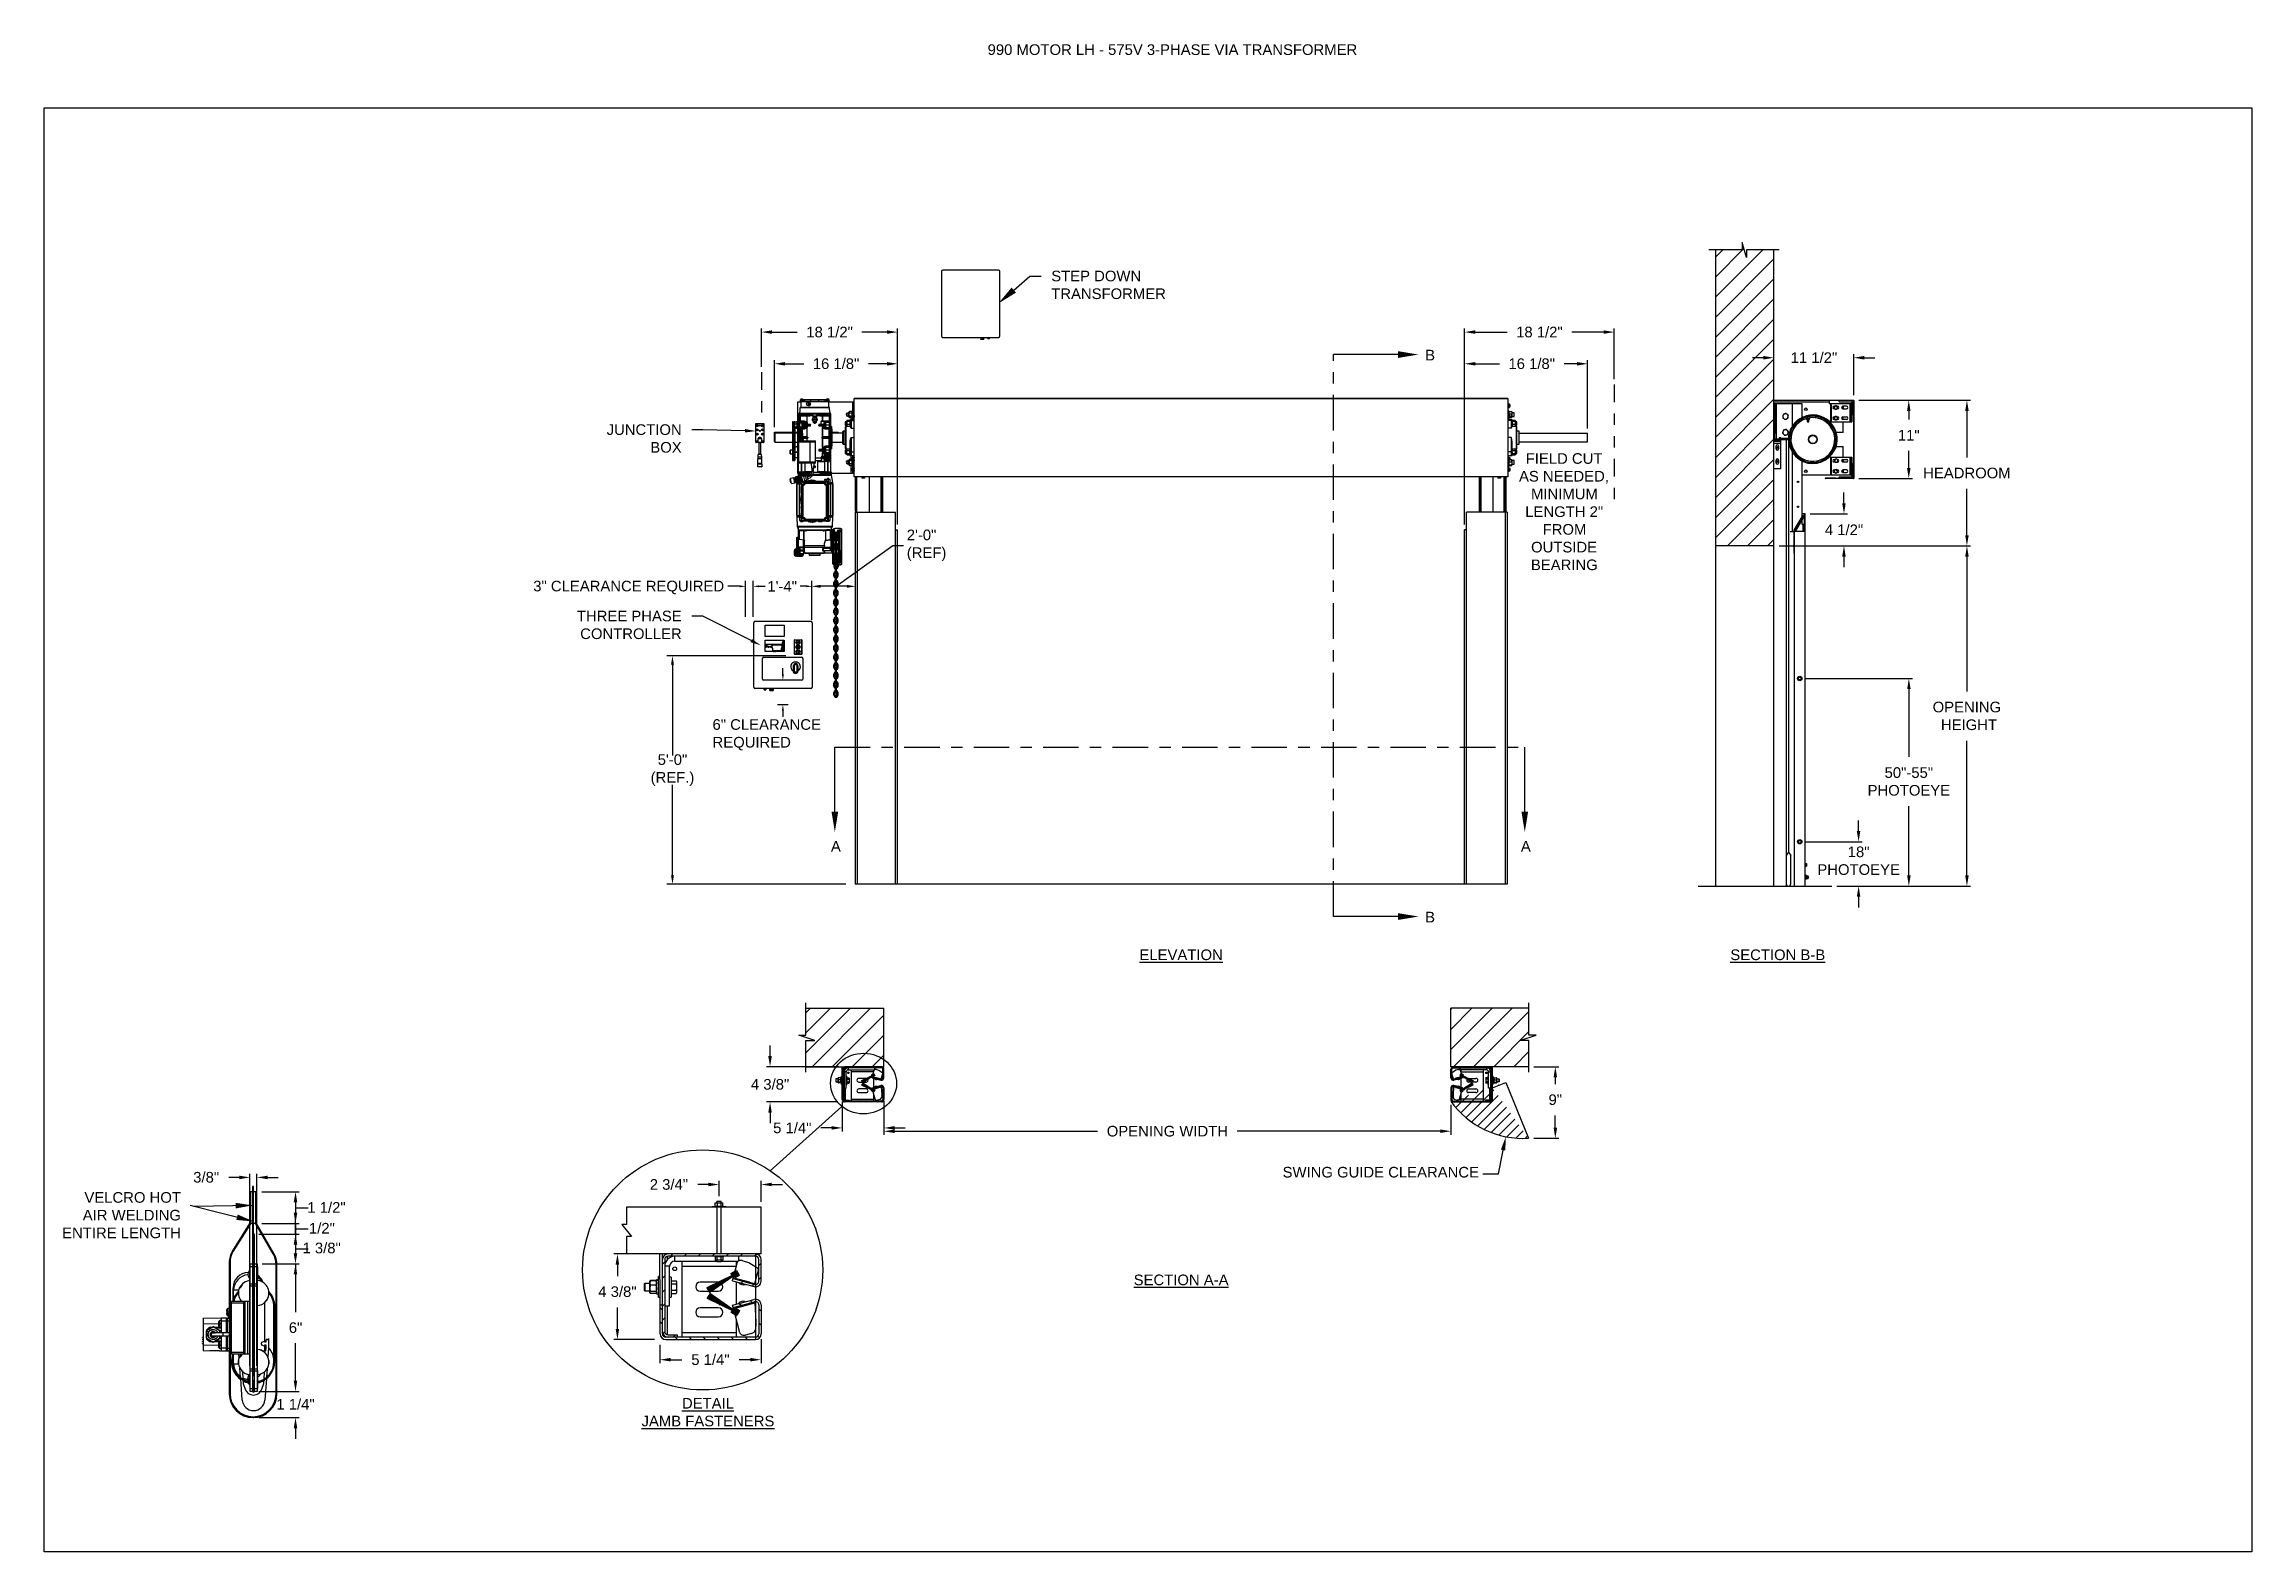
# Model space of a CAD drawing. Header units: inches. Extents: x 170 to 312, y 215 to 248.
# Drawn here: x 268.24 to 287.71, y 234.45 to 247.74 of the extents above; entities that cross this region are included whole.
import ezdxf
from ezdxf import colors
from ezdxf.entities.mleader import LeaderData, LeaderLine
from ezdxf.math import Vec2, Vec3

# ---------------------------------------------------------------- set-up
doc = ezdxf.new("R2010")
doc.units = ezdxf.units.IN
doc.header["$LTSCALE"] = 0.25
doc.header["$MEASUREMENT"] = 0
doc.linetypes.add('CENTER', pattern=[2, 1.25, -0.25, 0.25, -0.25])
doc.linetypes.add('PHANTOM2', pattern=[1.25, 0.625, -0.125, 0.125, -0.125, 0.125, -0.125])
for name, color, linetype in [('575V 3-PHASE 60HZ', 4, 'Continuous'), ('ANNOTATIONS', 1, 'Continuous'), ('DETAILS', 4, 'Continuous'), ('HIDDEN', 6, 'PHANTOM2'), ('MOTOR LH', 7, 'Continuous'), ('SECTION CUTS', 6, 'CENTER')]:
    doc.layers.add(name, color=color, linetype=linetype)
doc.styles.add('ARIAL', font='arial.ttf', dxfattribs={"height": 0.09375})
doc.styles.add('ROMANS', font='Romans', dxfattribs={"height": 0.09375})
doc.styles.get("Standard").update_dxf_attribs({"font": 'romans.shx'})
doc.dimstyles.new('SLDDIMSTYLE4', dxfattribs={"dimtxt": 0.18, "dimasz": 0.15, "dimexe": 0, "dimexo": 0.0625, "dimgap": 0, "dimtad": 0, "dimtih": 1, "dimtoh": 1, "dimdec": 0, "dimrnd": 1e-09, "dimzin": 0, "dimdsep": 46, "dimtxsty": 'Standard', "dimsah": 1, "dimcen": 0.09, "dimadec": 0, "dimazin": 0, "dimtfac": 0.15, "dimtdec": 0, "dimtofl": 0, "dimtmove": 0, "dimatfit": 3, "dimfxl": 1, "dimfrac": 2, "dimtolj": 1, "dimtzin": 0, "dimarcsym": 0})
doc.dimstyles.get("Standard").update_dxf_attribs({"dimscale": 60, "dimtxt": 0.0833, "dimasz": 0.0833, "dimexe": 0.0833, "dimexo": 0.04, "dimgap": 0.09, "dimtad": 0, "dimtih": 1, "dimtoh": 1, "dimdec": 4, "dimzin": 1, "dimdsep": 46, "dimlunit": 4, "dimtxsty": 'Standard', "dimcen": 0.09, "dimclrt": 150, "dimadec": 4, "dimazin": 2, "dimtfac": 1, "dimtdec": 0, "dimtofl": 0, "dimtmove": 0, "dimatfit": 3, "dimfxl": 1, "dimtolj": 1, "dimtzin": 0, "dimlwd": -1, "dimlwe": -1, "dimarcsym": 1})
doc.dimstyles.new('STANDARD$0', dxfattribs={"dimtxt": 0.09375, "dimasz": 0.09375, "dimexe": 0.03125, "dimexo": 0.046875, "dimgap": 0.09, "dimtad": 0, "dimtih": 1, "dimtoh": 1, "dimdec": 4, "dimzin": 0, "dimdsep": 46, "dimtxsty": 'ARIAL', "dimcen": 0.09, "dimadec": 0, "dimazin": 0, "dimtfac": 1, "dimtdec": 4, "dimtofl": 0, "dimtmove": 0, "dimatfit": 1, "dimfxl": 1, "dimtolj": 1, "dimtzin": 0, "dimarcsym": 0})
pattern_1 = [(45, (88.67191, -16.0313), (-0.08838835, 0.08838835), [])]
pattern_2 = [(45, (269.79632, 231.48375), (-0.061582, 0.061582), [])]
pattern_3 = [(135, (269.79632, 231.48375), (-0.061582, -0.061582), []), (225, (269.79632, 231.48375), (-0.061582, -0.1847461), [0.2177254, -0.1306352])]
pattern_4 = [(45, (269.095798, 235.78261), (-0.02535731, 0.02535731), [])]
pattern_5 = [(135, (269.095798, 235.78261), (-0.02535731, -0.02535731), []), (225, (269.095798, 235.78261), (-0.02535731, -0.07607194), [0.08965164, -0.053791])]
pattern_6 = [(135, (269.095798, 235.78261), (-0.02535731, -0.02535731), [])]
pattern_7 = [(45, (277.64787, 227.22175), (-0.265165, 0.265165), []), (45, (277.82464, 227.22175), (-0.265165, 0.265165), [])]

msp = doc.modelspace()

# ---------------------------------------------------------------- texts
at = {"layer": 'ANNOTATIONS', "insert": (276.56248, 247.74099), "char_height": 0.09375, "width": 4.6220629, "attachment_point": 1, "line_spacing_factor": 0.86134, "style": 'ARIAL'}
msp.add_mtext('990 MOTOR LH - 575V 3-PHASE VIA TRANSFORMER', dxfattribs=at)
at = {"layer": 'ANNOTATIONS', "char_height": 0.09375, "style": 'ARIAL'}
for s, insert, width, attachment_point in [('\\pi0.06624;FIELD CUT \\P\\pi0.00709;AS NEEDED, \\P\\pi0.11312;MINIMUM \\P\\pi0.06231;LENGTH 2" \\P\\pi0.21547;FROM \\P\\pi0.11354;OUTSIDE \\P\\pi0.11206;BEARING', (281.24184, 244.13537), 0.7958378, 1), ('{\\LELEVATION}', (278.26894, 239.75886), 3.0834986, 2), ('{\\LSECTION B-B}', (283.53099, 239.75886), 1.3823677, 2), ('SWING GUIDE CLEARANCE', (279.1641, 237.84175), 2.4520165, 1), ('VELCRO HOT AIR WELDING ENTIRE LENGTH', (269.44836, 237.2115), 1.0547272, 9), ('{\\LSECTION A-A}', (278.26894, 236.89199), 1.3823677, 2), ('{\\LDETAIL\\PJAMB FASTENERS}', (274.09616, 235.80368), 1.3823677, 2)]:
    msp.add_mtext(s, dxfattribs=dict(at, insert=insert, width=width, attachment_point=attachment_point))
for s, insert, attachment_point in [('2\'-0"\\P(REF)', (275.8498, 243.32227), 4), ('3" CLEARANCE REQUIRED', (272.55531, 242.95074), 4), ('1\'-4"', (274.88109, 242.96135), 6), ('6" CLEARANCE\\PREQUIRED', (274.1365, 241.65169), 4), ('5\'-0"\\P(REF.)', (273.7833, 241.3408), 5), ('\\A1;1 1/2"', (270.7322, 237.53128), 2), ('\\A1;1/2"', (270.69161, 237.34731), 2), ('\\A1;1 3/8"', (270.68927, 237.17332), 2)]:
    msp.add_mtext(s, dxfattribs=dict(at, insert=insert, attachment_point=attachment_point))
at = {"layer": 'SECTION CUTS', "style": 'ARIAL'}
for s, p in [('B', (280.42129, 244.95344)), ('A', (275.18079, 240.62169)), ('A', (281.26536, 240.62169)), ('B', (280.42129, 239.99757))]:
    msp.add_text(s, height=0.09375, dxfattribs=at).set_placement(p)

# ---------------------------------------------------------------- blocks, each defined once
blk = doc.blocks.new('*D98')
at = {"layer": 'ANNOTATIONS', "color": 0, "lineweight": -2, "transparency": 16777216}
for p, q in [((274.683, 244.366), (274.683, 244.955)), ((275.769, 243.507), (275.769, 244.955)), ((274.777, 244.924), (274.941, 244.924)), ((275.675, 244.924), (275.511, 244.924))]:
    blk.add_line(p, q, dxfattribs=at)
at = {"layer": 'ANNOTATIONS', "color": 0, "transparency": 16777216}
for points in [[(274.777, 244.939), (274.777, 244.908), (274.683, 244.924)], [(275.675, 244.939), (275.675, 244.908), (275.769, 244.924)]]:
    blk.add_solid(points, dxfattribs=at)
at = {"layer": 'defpoints', "color": 0, "transparency": 16777216}
for p in [(275.769, 244.924), (274.683, 244.319), (275.769, 243.46)]:
    blk.add_point(p, dxfattribs=at)
at = {"layer": 'ANNOTATIONS', "color": 0, "transparency": 16777216, "insert": (275.226, 244.924), "char_height": 0.09375, "attachment_point": 5, "style": 'ARIAL'}
blk.add_mtext('\\A1;16 1/8"', dxfattribs=at)
blk = doc.blocks.new('*D99')
at = {"layer": 'ANNOTATIONS', "color": 0, "lineweight": -2, "transparency": 16777216}
for p, q in [((274.568, 244.897), (274.568, 245.235)), ((274.662, 245.203), (274.883, 245.203)), ((275.675, 245.203), (275.454, 245.203)), ((275.769, 243.507), (275.769, 245.235))]:
    blk.add_line(p, q, dxfattribs=at)
at = {"layer": 'ANNOTATIONS', "color": 0, "transparency": 16777216}
for points in [[(274.662, 245.219), (274.662, 245.188), (274.568, 245.203)], [(275.675, 245.219), (275.675, 245.188), (275.769, 245.203)]]:
    blk.add_solid(points, dxfattribs=at)
at = {"layer": 'defpoints', "color": 0, "transparency": 16777216}
for p in [(275.769, 245.203), (274.568, 244.85), (275.769, 243.46)]:
    blk.add_point(p, dxfattribs=at)
at = {"layer": 'ANNOTATIONS', "color": 0, "transparency": 16777216, "insert": (275.169, 245.203), "char_height": 0.09375, "attachment_point": 5, "style": 'ARIAL'}
blk.add_mtext('\\A1;18 1/2"', dxfattribs=at)
blk = doc.blocks.new('*D100')
at = {"layer": 'ANNOTATIONS', "color": 0, "lineweight": -2, "transparency": 16777216}
for p, q in [((280.769, 243.507), (280.769, 244.955)), ((281.854, 244.354), (281.854, 244.955)), ((280.863, 244.924), (281.076, 244.924)), ((281.76, 244.924), (281.646, 244.924))]:
    blk.add_line(p, q, dxfattribs=at)
at = {"layer": 'ANNOTATIONS', "color": 0, "transparency": 16777216}
for points in [[(280.863, 244.939), (280.863, 244.908), (280.769, 244.924)], [(281.76, 244.939), (281.76, 244.908), (281.854, 244.924)]]:
    blk.add_solid(points, dxfattribs=at)
at = {"layer": 'defpoints', "color": 0, "transparency": 16777216}
for p in [(280.769, 244.924), (281.854, 244.307), (280.769, 243.46)]:
    blk.add_point(p, dxfattribs=at)
at = {"layer": 'ANNOTATIONS', "color": 0, "transparency": 16777216, "insert": (281.361, 244.924), "char_height": 0.09375, "attachment_point": 5, "style": 'ARIAL'}
blk.add_mtext('\\A1;16 1/8"', dxfattribs=at)
blk = doc.blocks.new('*D101')
at = {"layer": 'ANNOTATIONS', "color": 0, "lineweight": -2, "transparency": 16777216}
for p, q in [((280.769, 243.507), (280.769, 245.235)), ((280.863, 245.203), (281.144, 245.203)), ((281.995, 245.203), (281.714, 245.203)), ((282.089, 244.788), (282.089, 245.235))]:
    blk.add_line(p, q, dxfattribs=at)
at = {"layer": 'ANNOTATIONS', "color": 0, "transparency": 16777216}
for points in [[(280.863, 245.219), (280.863, 245.188), (280.769, 245.203)], [(281.995, 245.219), (281.995, 245.188), (282.089, 245.203)]]:
    blk.add_solid(points, dxfattribs=at)
at = {"layer": 'defpoints', "color": 0, "transparency": 16777216}
for p in [(280.769, 245.203), (282.089, 244.742), (280.769, 243.46)]:
    blk.add_point(p, dxfattribs=at)
at = {"layer": 'ANNOTATIONS', "color": 0, "transparency": 16777216, "insert": (281.429, 245.203), "char_height": 0.09375, "attachment_point": 5, "style": 'ARIAL'}
blk.add_mtext('\\A1;18 1/2"', dxfattribs=at)
blk = doc.blocks.new('*D102')
at = {"layer": 'ANNOTATIONS', "color": 0, "lineweight": -2, "transparency": 16777216}
for p, q in [((274.644, 238.818), (274.644, 238.912)), ((275.251, 238.725), (274.612, 238.725)), ((275.242, 238.414), (274.612, 238.414)), ((274.644, 238.32), (274.644, 238.226))]:
    blk.add_line(p, q, dxfattribs=at)
at = {"layer": 'ANNOTATIONS', "color": 0, "transparency": 16777216}
for points in [[(274.628, 238.818), (274.659, 238.818), (274.644, 238.725)], [(274.628, 238.32), (274.659, 238.32), (274.644, 238.414)]]:
    blk.add_solid(points, dxfattribs=at)
at = {"layer": 'defpoints', "color": 0, "transparency": 16777216}
for p in [(275.298, 238.725), (274.644, 238.414), (275.289, 238.414)]:
    blk.add_point(p, dxfattribs=at)
at = {"layer": 'ANNOTATIONS', "color": 0, "transparency": 16777216, "insert": (274.644, 238.569), "char_height": 0.0938, "attachment_point": 5, "style": 'ARIAL'}
blk.add_mtext('\\A1;4 3/8"', dxfattribs=at)
blk = doc.blocks.new('*D103')
at = {"layer": 'ANNOTATIONS', "color": 0, "lineweight": -2, "transparency": 16777216}
for p, q in [((275.28, 238.419), (275.28, 238.154)), ((275.648, 238.421), (275.648, 238.154)), ((275.187, 238.185), (275.093, 238.185)), ((275.742, 238.185), (275.835, 238.185))]:
    blk.add_line(p, q, dxfattribs=at)
at = {"layer": 'ANNOTATIONS', "color": 0, "transparency": 16777216}
for points in [[(275.187, 238.201), (275.187, 238.17), (275.28, 238.185)], [(275.742, 238.201), (275.742, 238.17), (275.648, 238.185)]]:
    blk.add_solid(points, dxfattribs=at)
at = {"layer": 'defpoints', "color": 0, "transparency": 16777216}
for p in [(275.28, 238.466), (275.648, 238.467), (275.648, 238.185)]:
    blk.add_point(p, dxfattribs=at)
at = {"layer": 'ANNOTATIONS', "color": 0, "transparency": 16777216, "insert": (274.84, 238.185), "char_height": 0.0938, "attachment_point": 5, "style": 'ARIAL'}
blk.add_mtext('\\A1;5 1/4"', dxfattribs=at)
blk = doc.blocks.new('*D104')
at = {"layer": 'ANNOTATIONS', "color": 0, "lineweight": -2, "transparency": 16777216}
for p, q in [((273.672, 236.272), (273.672, 236.11)), ((274.565, 236.322), (274.565, 236.11)), ((273.766, 236.141), (273.865, 236.141)), ((274.471, 236.141), (274.371, 236.141))]:
    blk.add_line(p, q, dxfattribs=at)
at = {"layer": 'ANNOTATIONS', "color": 0, "transparency": 16777216}
for points in [[(273.766, 236.157), (273.766, 236.126), (273.672, 236.141)], [(274.471, 236.157), (274.471, 236.126), (274.565, 236.141)]]:
    blk.add_solid(points, dxfattribs=at)
at = {"layer": 'defpoints', "color": 0, "transparency": 16777216}
for p in [(274.565, 236.369), (273.672, 236.319), (274.565, 236.141)]:
    blk.add_point(p, dxfattribs=at)
at = {"layer": 'ANNOTATIONS', "color": 0, "transparency": 16777216, "insert": (274.118, 236.141), "char_height": 0.0938, "attachment_point": 5, "style": 'ARIAL'}
blk.add_mtext('\\A1;5 1/4"', dxfattribs=at)
blk = doc.blocks.new('*D105')
at = {"layer": 'ANNOTATIONS', "color": 0, "lineweight": -2, "transparency": 16777216}
for p, q in [((273.676, 237.074), (273.267, 237.074)), ((273.298, 236.98), (273.298, 236.879)), ((273.298, 236.413), (273.298, 236.602)), ((273.626, 236.319), (273.267, 236.319))]:
    blk.add_line(p, q, dxfattribs=at)
at = {"layer": 'ANNOTATIONS', "color": 0, "transparency": 16777216}
for points in [[(273.282, 236.98), (273.313, 236.98), (273.298, 237.074)], [(273.282, 236.413), (273.313, 236.413), (273.298, 236.319)]]:
    blk.add_solid(points, dxfattribs=at)
at = {"layer": 'defpoints', "color": 0, "transparency": 16777216}
for p in [(273.723, 237.074), (273.298, 236.319), (273.672, 236.319)]:
    blk.add_point(p, dxfattribs=at)
at = {"layer": 'ANNOTATIONS', "color": 0, "transparency": 16777216, "insert": (273.298, 236.741), "char_height": 0.0938, "attachment_point": 5, "style": 'ARIAL'}
blk.add_mtext('\\A1;4 3/8"', dxfattribs=at)
blk = doc.blocks.new('*D106')
at = {"layer": 'ANNOTATIONS', "color": 0, "lineweight": -2, "transparency": 16777216}
for p, q in [((274.1, 237.686), (274.006, 237.686)), ((274.194, 237.583), (274.194, 237.718)), ((274.565, 237.533), (274.565, 237.718)), ((274.659, 237.686), (274.753, 237.686))]:
    blk.add_line(p, q, dxfattribs=at)
at = {"layer": 'ANNOTATIONS', "color": 0, "transparency": 16777216}
for points in [[(274.1, 237.702), (274.1, 237.671), (274.194, 237.686)], [(274.659, 237.702), (274.659, 237.671), (274.565, 237.686)]]:
    blk.add_solid(points, dxfattribs=at)
at = {"layer": 'defpoints', "color": 0, "transparency": 16777216}
for p in [(274.194, 237.536), (274.565, 237.686), (274.565, 237.486)]:
    blk.add_point(p, dxfattribs=at)
at = {"layer": 'ANNOTATIONS', "color": 0, "transparency": 16777216, "insert": (273.752, 237.686), "char_height": 0.0938, "attachment_point": 5, "style": 'ARIAL'}
blk.add_mtext('\\A1;2 3/4"', dxfattribs=at)
blk = doc.blocks.new('*D107')
at = {"layer": 'ANNOTATIONS', "color": 0, "lineweight": -2, "transparency": 16777216}
for p, q in [((284.246, 244.602), (284.718, 244.602)), ((284.686, 244.508), (284.686, 244.431)), ((284.686, 244.005), (284.686, 244.157)), ((284.246, 243.911), (284.718, 243.911))]:
    blk.add_line(p, q, dxfattribs=at)
at = {"layer": 'ANNOTATIONS', "color": 0, "transparency": 16777216}
for points in [[(284.671, 244.508), (284.702, 244.508), (284.686, 244.602)], [(284.671, 244.005), (284.702, 244.005), (284.686, 243.911)]]:
    blk.add_solid(points, dxfattribs=at)
at = {"layer": 'defpoints', "color": 0, "transparency": 16777216}
for p in [(284.199, 244.602), (284.686, 244.602), (284.199, 243.911)]:
    blk.add_point(p, dxfattribs=at)
at = {"layer": 'ANNOTATIONS', "color": 0, "transparency": 16777216, "insert": (284.686, 244.294), "char_height": 0.0938, "attachment_point": 5, "style": 'ARIAL'}
blk.add_mtext('\\A1;11"', dxfattribs=at)
blk = doc.blocks.new('*D108')
at = {"layer": 'ANNOTATIONS', "color": 0, "lineweight": -2, "transparency": 16777216}
for p, q in [((283.403, 244.977), (283.309, 244.977)), ((283.496, 244.647), (283.496, 245.008)), ((284.201, 244.647), (284.201, 245.008)), ((284.295, 244.977), (284.388, 244.977))]:
    blk.add_line(p, q, dxfattribs=at)
at = {"layer": 'ANNOTATIONS', "color": 0, "transparency": 16777216}
for points in [[(283.403, 244.993), (283.403, 244.961), (283.496, 244.977)], [(284.295, 244.993), (284.295, 244.961), (284.201, 244.977)]]:
    blk.add_solid(points, dxfattribs=at)
at = {"layer": 'defpoints', "color": 0, "transparency": 16777216}
for p in [(283.496, 244.977), (283.496, 244.6), (284.201, 244.6)]:
    blk.add_point(p, dxfattribs=at)
at = {"layer": 'ANNOTATIONS', "color": 0, "transparency": 16777216, "insert": (283.85, 244.977), "char_height": 0.09375, "attachment_point": 5, "style": 'ARIAL'}
blk.add_mtext('\\A1;11 1/2"', dxfattribs=at)
blk = doc.blocks.new('*D109')
at = {"layer": 'ANNOTATIONS', "color": 0, "lineweight": -2, "transparency": 16777216}
for p, q in [((284.115, 243.694), (284.115, 243.788)), ((283.818, 243.6), (284.146, 243.6)), ((283.543, 243.318), (284.146, 243.318)), ((284.115, 243.224), (284.115, 243.13))]:
    blk.add_line(p, q, dxfattribs=at)
at = {"layer": 'ANNOTATIONS', "color": 0, "transparency": 16777216}
for points in [[(284.099, 243.694), (284.13, 243.694), (284.115, 243.6)], [(284.099, 243.224), (284.13, 243.224), (284.115, 243.318)]]:
    blk.add_solid(points, dxfattribs=at)
at = {"layer": 'defpoints', "color": 0, "transparency": 16777216}
for p in [(283.771, 243.6), (284.115, 243.6), (283.496, 243.318)]:
    blk.add_point(p, dxfattribs=at)
at = {"layer": 'ANNOTATIONS', "color": 0, "transparency": 16777216, "insert": (284.115, 243.459), "char_height": 0.0938, "attachment_point": 5, "style": 'ARIAL'}
blk.add_mtext('\\A1;4 1/2"', dxfattribs=at)
blk = doc.blocks.new('*D110')
at = {"layer": 'ANNOTATIONS', "color": 0, "lineweight": -2, "transparency": 16777216}
for p, q in [((284.244, 240.803), (284.244, 240.897)), ((283.771, 240.709), (284.275, 240.709)), ((284.053, 240.318), (284.275, 240.318)), ((284.244, 240.224), (284.244, 240.13))]:
    blk.add_line(p, q, dxfattribs=at)
at = {"layer": 'ANNOTATIONS', "color": 0, "transparency": 16777216}
for points in [[(284.228, 240.803), (284.259, 240.803), (284.244, 240.709)], [(284.228, 240.224), (284.259, 240.224), (284.244, 240.318)]]:
    blk.add_solid(points, dxfattribs=at)
at = {"layer": 'defpoints', "color": 0, "transparency": 16777216}
for p in [(283.724, 240.709), (284.244, 240.709), (284.007, 240.318)]:
    blk.add_point(p, dxfattribs=at)
at = {"layer": 'ANNOTATIONS', "color": 0, "transparency": 16777216, "insert": (284.244, 240.541), "char_height": 0.0938, "attachment_point": 5, "style": 'ARIAL'}
blk.add_mtext('\\A1;18"\\PPHOTOEYE', dxfattribs=at)
blk = doc.blocks.new('*D111')
at = {"layer": 'ANNOTATIONS', "color": 0, "lineweight": -2, "transparency": 16777216}
for p, q in [((283.771, 242.148), (284.718, 242.148)), ((284.687, 242.055), (284.687, 241.457)), ((284.687, 240.412), (284.687, 241.024)), ((284.053, 240.318), (284.718, 240.318))]:
    blk.add_line(p, q, dxfattribs=at)
at = {"layer": 'ANNOTATIONS', "color": 0, "transparency": 16777216}
for points in [[(284.672, 242.055), (284.703, 242.055), (284.687, 242.148)], [(284.672, 240.412), (284.703, 240.412), (284.687, 240.318)]]:
    blk.add_solid(points, dxfattribs=at)
at = {"layer": 'defpoints', "color": 0, "transparency": 16777216}
for p in [(283.724, 242.148), (284.687, 242.148), (284.007, 240.318)]:
    blk.add_point(p, dxfattribs=at)
at = {"layer": 'ANNOTATIONS', "color": 0, "transparency": 16777216, "insert": (284.687, 241.24), "char_height": 0.09375, "attachment_point": 5, "style": 'ARIAL'}
blk.add_mtext('\\A1;50"-55"\\PPHOTOEYE', dxfattribs=at)
blk = doc.blocks.new('*D112')
at = {"layer": 'ANNOTATIONS', "color": 0, "lineweight": -2, "transparency": 16777216}
for p, q in [((270.459, 235.956), (270.459, 236.049)), ((270.135, 235.862), (270.49, 235.862)), ((270.135, 235.631), (270.49, 235.631)), ((270.459, 235.537), (270.459, 235.443))]:
    blk.add_line(p, q, dxfattribs=at)
at = {"layer": 'ANNOTATIONS', "color": 0, "transparency": 16777216}
for points in [[(270.443, 235.956), (270.474, 235.956), (270.459, 235.862)], [(270.443, 235.537), (270.474, 235.537), (270.459, 235.631)]]:
    blk.add_solid(points, dxfattribs=at)
at = {"layer": 'defpoints', "color": 0, "transparency": 16777216}
for p in [(270.088, 235.862), (270.459, 235.862), (270.088, 235.631)]:
    blk.add_point(p, dxfattribs=at)
at = {"layer": 'ANNOTATIONS', "color": 0, "transparency": 16777216, "insert": (270.459, 235.795), "char_height": 0.0938, "attachment_point": 2, "style": 'ARIAL'}
blk.add_mtext('\\A1;1 1/4"', dxfattribs=at)
blk = doc.blocks.new('*D113')
at = {"layer": 'ANNOTATIONS', "color": 0, "lineweight": -2, "transparency": 16777216}
for p, q in [((269.964, 237.749), (269.87, 237.749)), ((270.057, 236.086), (270.057, 237.78)), ((270.119, 236.086), (270.119, 237.78)), ((270.213, 237.749), (270.307, 237.749))]:
    blk.add_line(p, q, dxfattribs=at)
at = {"layer": 'ANNOTATIONS', "color": 0, "transparency": 16777216}
for points in [[(269.964, 237.764), (269.964, 237.733), (270.057, 237.749)], [(270.213, 237.764), (270.213, 237.733), (270.119, 237.749)]]:
    blk.add_solid(points, dxfattribs=at)
at = {"layer": 'defpoints', "color": 0, "transparency": 16777216}
for p in [(270.119, 237.749), (270.057, 236.04), (270.119, 236.04)]:
    blk.add_point(p, dxfattribs=at)
at = {"layer": 'ANNOTATIONS', "color": 0, "transparency": 16777216, "insert": (269.671, 237.797), "char_height": 0.0938, "attachment_point": 2, "style": 'ARIAL'}
blk.add_mtext('\\A1;3/8"', dxfattribs=at)
blk = doc.blocks.new('*D114')
at = {"layer": 'ANNOTATIONS', "color": 0, "lineweight": -2, "transparency": 16777216}
for p, q in [((270.166, 236.987), (270.49, 236.987)), ((270.459, 236.893), (270.459, 236.561)), ((270.459, 235.956), (270.459, 236.286)), ((270.166, 235.862), (270.49, 235.862))]:
    blk.add_line(p, q, dxfattribs=at)
at = {"layer": 'ANNOTATIONS', "color": 0, "transparency": 16777216}
for points in [[(270.443, 236.893), (270.474, 236.893), (270.459, 236.987)], [(270.443, 235.956), (270.474, 235.956), (270.459, 235.862)]]:
    blk.add_solid(points, dxfattribs=at)
at = {"layer": 'defpoints', "color": 0, "transparency": 16777216}
for p in [(270.119, 236.987), (270.459, 236.987), (270.119, 235.862)]:
    blk.add_point(p, dxfattribs=at)
at = {"layer": 'ANNOTATIONS', "color": 0, "transparency": 16777216, "insert": (270.459, 236.471), "char_height": 0.0938, "attachment_point": 2, "style": 'ARIAL'}
blk.add_mtext('\\A1;6"', dxfattribs=at)
blk = doc.blocks.new('*D115')
at = {"layer": 'ANNOTATIONS', "color": 0, "linetype": 'ByBlock', "lineweight": -2, "transparency": 16777216}
for p, q in [((281.379, 238.725), (281.601, 238.725)), ((281.569, 238.631), (281.569, 238.572)), ((281.569, 238.188), (281.569, 238.296)), ((281.379, 238.094), (281.601, 238.094))]:
    blk.add_line(p, q, dxfattribs=at)
at = {"layer": 'ANNOTATIONS', "color": 0, "transparency": 16777216}
for points in [[(281.554, 238.631), (281.585, 238.631), (281.569, 238.725)], [(281.554, 238.188), (281.585, 238.188), (281.569, 238.094)]]:
    blk.add_solid(points, dxfattribs=at)
at = {"layer": 'defpoints', "color": 0, "transparency": 16777216}
for p in [(281.332, 238.725), (281.569, 238.725), (281.332, 238.094)]:
    blk.add_point(p, dxfattribs=at)
at = {"layer": 'ANNOTATIONS', "color": 0, "transparency": 16777216, "insert": (281.569, 238.434), "char_height": 0.0938, "attachment_point": 5, "style": 'ARIAL'}
blk.add_mtext('\\A1;9"', dxfattribs=at)
blk = doc.blocks.new('*D116')
at = {"layer": 'ANNOTATIONS', "color": 0, "lineweight": -2, "transparency": 16777216}
for p, q in [((275.648, 238.387), (275.648, 238.124)), ((280.648, 238.388), (280.648, 238.125)), ((275.742, 238.156), (277.532, 238.156)), ((280.554, 238.156), (278.764, 238.156))]:
    blk.add_line(p, q, dxfattribs=at)
at = {"layer": 'ANNOTATIONS', "color": 0, "transparency": 16777216}
for points in [[(275.742, 238.171), (275.742, 238.14), (275.648, 238.156)], [(280.554, 238.172), (280.554, 238.141), (280.648, 238.156)]]:
    blk.add_solid(points, dxfattribs=at)
at = {"layer": 'defpoints', "color": 0, "transparency": 16777216}
for p in [(275.648, 238.434), (280.648, 238.434), (280.648, 238.156)]:
    blk.add_point(p, dxfattribs=at)
at = {"layer": 'ANNOTATIONS', "color": 0, "transparency": 16777216, "insert": (278.148, 238.156), "char_height": 0.09375, "attachment_point": 5, "style": 'ARIAL'}
blk.add_mtext('\\A1;OPENING WIDTH', dxfattribs=at)
blk = doc.blocks.new('*D117')
at = {"layer": 'ANNOTATIONS', "color": 0, "lineweight": -2, "transparency": 16777216}
for p, q in [((283.59, 243.318), (285.231, 243.318)), ((285.199, 243.224), (285.199, 242.035)), ((285.199, 240.412), (285.199, 241.6)), ((284.1, 240.318), (285.231, 240.318))]:
    blk.add_line(p, q, dxfattribs=at)
at = {"layer": 'ANNOTATIONS', "color": 0, "transparency": 16777216}
for points in [[(285.184, 243.224), (285.215, 243.224), (285.199, 243.318)], [(285.184, 240.412), (285.215, 240.412), (285.199, 240.318)]]:
    blk.add_solid(points, dxfattribs=at)
at = {"layer": 'defpoints', "color": 0, "transparency": 16777216}
for p in [(283.543, 243.318), (285.199, 243.318), (284.053, 240.318)]:
    blk.add_point(p, dxfattribs=at)
at = {"layer": 'ANNOTATIONS', "color": 0, "transparency": 16777216, "insert": (285.199, 241.818), "char_height": 0.09375, "attachment_point": 5, "style": 'ARIAL'}
blk.add_mtext('\\A1;OPENING\\P HEIGHT', dxfattribs=at)
blk = doc.blocks.new('*D118')
at = {"layer": 'ANNOTATIONS', "color": 0, "lineweight": -2, "transparency": 16777216}
for p, q in [((284.434, 244.602), (285.231, 244.602)), ((285.199, 244.508), (285.199, 244.098)), ((285.199, 243.412), (285.199, 243.821)), ((284.434, 243.318), (285.231, 243.318))]:
    blk.add_line(p, q, dxfattribs=at)
at = {"layer": 'ANNOTATIONS', "color": 0, "transparency": 16777216}
for points in [[(285.184, 244.508), (285.215, 244.508), (285.199, 244.602)], [(285.184, 243.412), (285.215, 243.412), (285.199, 243.318)]]:
    blk.add_solid(points, dxfattribs=at)
at = {"layer": 'defpoints', "color": 0, "transparency": 16777216}
for p in [(284.387, 244.602), (285.199, 244.602), (284.387, 243.318)]:
    blk.add_point(p, dxfattribs=at)
at = {"layer": 'ANNOTATIONS', "color": 0, "transparency": 16777216, "insert": (285.199, 243.96), "char_height": 0.09375, "attachment_point": 5, "style": 'ARIAL'}
blk.add_mtext('\\A1;HEADROOM', dxfattribs=at)

# ---------------------------------------------------------------- dimensions: what is measured, and where the dimension line sits
at = {"layer": 'ANNOTATIONS'}
for base, p1, p2, text, picture, middle in [((275.76894, 245.20346), (274.56825, 244.84983), (275.76894, 243.4601), '18 1/2"', '*D99', (275.1686, 245.20346)), ((280.76894, 245.20346), (282.08898, 244.74155), (280.76894, 243.4601), '18 1/2"', '*D101', (281.42896, 245.20346)), ((275.76894, 244.92358), (274.683, 244.31947), (275.76894, 243.4601), '16 1/8"', '*D98', (275.22597, 244.92358))]:
    dim = msp.add_linear_dim(base=base, p1=p1, p2=p2, text=text, dimstyle='STANDARD$0', override={"dimtxsty": 'ARIAL'}, dxfattribs=at)
    dim.commit()
    dim.dimension.update_dxf_attribs({"geometry": picture, "text_midpoint": middle})
for base, p1, p2, text, picture, middle in [((280.76894, 244.92358), (281.85413, 244.30688), (280.76894, 243.4601), '16 1/8"', '*D100', (281.36126, 244.92358)), ((275.64799, 238.18537), (275.28031, 238.46598), (275.64799, 238.46743), '5 1/4"', '*D103', (274.83971, 238.18537)), ((270.11928, 237.74864), (270.05741, 236.03954), (270.11928, 236.03954), '3/8"', '*D113', (269.67145, 237.74864)), ((274.56506, 237.68648), (274.19386, 237.53632), (274.56506, 237.48597), '2 3/4"', '*D106', (273.75246, 237.68648)), ((274.56506, 236.14136), (273.67238, 236.31922), (274.56506, 236.36903), '5 1/4"', '*D104', (274.1181, 236.14136))]:
    dim = msp.add_linear_dim(base=base, p1=p1, p2=p2, text=text, dimstyle='STANDARD$0', dxfattribs=at)
    dim.commit()
    dim.dimension.update_dxf_attribs({"geometry": picture, "text_midpoint": middle, "dimtype": 160})
dim = msp.add_linear_dim(base=(283.49636, 244.97688), p1=(284.20096, 244.60038), p2=(283.49636, 244.60038), text='11 1/2"', dimstyle='STANDARD$0', override={"dimtofl": 0}, dxfattribs=at)
dim.commit()
dim.dimension.update_dxf_attribs({"geometry": '*D108', "text_midpoint": (283.84999, 244.97688), "dimtype": 160})
for base, p1, p2, text, picture, middle in [((284.68639, 244.60186), (284.19949, 243.91141), (284.19949, 244.60186), '11"', '*D107', (284.68639, 244.29397)), ((284.11487, 243.60038), (283.49636, 243.31788), (283.77136, 243.60038), '4 1/2"', '*D109', (284.11487, 243.45913)), ((284.68723, 242.14835), (284.00662, 240.31788), (283.72449, 242.14835), '50"-55"\\PPHOTOEYE', '*D111', (284.68723, 241.24043)), ((284.24384, 240.70904), (284.00662, 240.31788), (283.72449, 240.70904), '18"\\PPHOTOEYE', '*D110', (284.24384, 240.54148)), ((274.64373, 238.4139), (275.2983, 238.72456), (275.28916, 238.4139), '4 3/8"', '*D102', (274.64373, 238.56923)), ((270.4586, 236.98694), (270.11928, 235.86194), (270.11928, 236.98694), '6"', '*D114', (270.4586, 236.42358)), ((273.29781, 236.31922), (273.72325, 237.07368), (273.67238, 236.31922), '4 3/8"', '*D105', (273.29781, 236.74078)), ((270.4586, 235.86194), (270.08816, 235.63098), (270.08816, 235.86194), '1 1/4"', '*D112', (270.4586, 235.74646))]:
    dim = msp.add_linear_dim(base=base, p1=p1, p2=p2, angle=90, text=text, dimstyle='STANDARD$0', dxfattribs=at)
    dim.commit()
    dim.dimension.update_dxf_attribs({"geometry": picture, "text_midpoint": middle, "dimtype": 160})
for base, p1, p2, text, picture, middle in [((285.19937, 244.60186), (284.38693, 243.31788), (284.38693, 244.60186), 'HEADROOM', '*D118', (285.19937, 243.95987)), ((285.19937, 243.31788), (284.05349, 240.31788), (283.54324, 243.31788), 'OPENING\\P HEIGHT', '*D117', (285.19937, 241.81788))]:
    dim = msp.add_linear_dim(base=base, p1=p1, p2=p2, angle=90, text=text, dimstyle='STANDARD$0', dxfattribs=at)
    dim.commit()
    dim.dimension.update_dxf_attribs({"geometry": picture, "text_midpoint": middle})
dim = msp.add_linear_dim(base=(281.56943, 238.72456), p1=(281.33167, 238.09378), p2=(281.33167, 238.72456), angle=90, text='9"', dimstyle='STANDARD$0', override={"dimpost": '', "dimarcsym": 1}, dxfattribs=at)
dim.commit()
dim.dimension.update_dxf_attribs({"geometry": '*D115', "text_midpoint": (281.56943, 238.43412), "dimtype": 160})
dim = msp.add_aligned_dim(p1=(275.64776, 238.43383), p2=(280.64821, 238.43441), distance=-0.27814, text='OPENING WIDTH', dimstyle='STANDARD$0', dxfattribs=at)
dim.commit()
dim.dimension.update_dxf_attribs({"geometry": '*D116', "text_midpoint": (278.14802, 238.15598)})

# ---------------------------------------------------------------- hatches: boundary and pattern name
at = {"layer": 'DETAILS'}
h = msp.add_hatch(dxfattribs=at)
h.set_pattern_fill('ANSI31', color=256, scale=0.696721, style=0)
h.set_pattern_definition(pattern_2)
edge = h.paths.add_edge_path(flags=0)
edge.add_line((274.50771, 236.80569), (274.31806, 236.85651))
edge.add_line((274.31806, 236.85651), (274.31269, 236.83649))
edge.add_line((274.31269, 236.83649), (274.50235, 236.78567))
edge.add_arc((274.51524, 236.83379), 0.04982, 255, 360)
edge.add_line((274.56506, 236.83379), (274.56506, 237.02387))
edge.add_arc((274.51524, 237.02387), 0.04982, 0, 90)
edge.add_line((274.51524, 237.07368), (273.74397, 237.07368))
edge.add_arc((273.74397, 237.02387), 0.04982, 90, 180)
edge.add_line((273.69416, 237.02387), (273.69416, 236.38976))
edge.add_arc((273.74397, 236.38976), 0.04982, 180, 270)
edge.add_line((273.74397, 236.33995), (273.82479, 236.33995))
edge.add_line((273.82479, 236.33995), (273.82479, 236.36067))
edge.add_line((273.82479, 236.36067), (273.74397, 236.36067))
edge.add_arc((273.74397, 236.38976), 0.02909, 180, 270, ccw=False)
edge.add_line((273.71488, 236.38976), (273.71488, 237.02387))
edge.add_arc((273.74397, 237.02387), 0.02909, 90, 180, ccw=False)
edge.add_line((273.74397, 237.05295), (274.51524, 237.05295))
edge.add_arc((274.51524, 237.02387), 0.02909, 0, 90, ccw=False)
edge.add_line((274.54433, 237.02387), (274.54433, 236.83379))
edge.add_arc((274.51524, 236.83379), 0.02909, 255, 360, ccw=False)
h = msp.add_hatch(dxfattribs=at)
h.set_pattern_fill('ANSI31', color=256, scale=0.696721, style=0)
h.set_pattern_definition(pattern_2)
edge = h.paths.add_edge_path(flags=0)
edge.add_line((274.32829, 236.88356), (274.33975, 236.88602))
edge.add_arc((274.34047, 236.8959), 0.00991, 265.870136, 514.129864)
edge.add_line((274.33155, 236.90023), (274.32369, 236.89153))
edge.add_arc((274.31594, 236.89854), 0.01045, 300, 317.895222, ccw=False)
edge.add_line((274.32116, 236.88948), (274.0848, 236.77548))
edge.add_line((274.0848, 236.77548), (274.08495, 236.77522))
edge.add_line((274.08495, 236.77522), (274.32125, 236.88933))
edge.add_arc((274.31594, 236.89854), 0.01062, 300, 317.895222)
edge.add_line((274.32382, 236.89141), (274.3317, 236.90013))
edge.add_arc((274.34047, 236.8959), 0.00973, -94.275458, 154.275458, ccw=False)
edge.add_line((274.33974, 236.8862), (274.32825, 236.88373))
edge.add_arc((274.33048, 236.87334), 0.01062, 102.104778, 120)
edge.add_line((274.32517, 236.88255), (274.10819, 236.73496))
edge.add_line((274.10819, 236.73496), (274.10834, 236.7347))
edge.add_line((274.10834, 236.7347), (274.32526, 236.88239))
edge.add_arc((274.33048, 236.87334), 0.01045, 102.104778, 120, ccw=False)
h = msp.add_hatch(dxfattribs=at)
h.set_pattern_fill('ANSI31', color=256, scale=0.696721, style=0)
h.set_pattern_definition(pattern_2)
edge = h.paths.add_edge_path(flags=0)
edge.add_line((274.32822, 236.8839), (274.33973, 236.88637))
edge.add_arc((274.34047, 236.8959), 0.00956, 265.57496, 514.42504)
edge.add_line((274.33184, 236.90003), (274.32395, 236.89129))
edge.add_arc((274.31594, 236.89854), 0.0108, 300, 317.895222, ccw=False)
edge.add_line((274.32134, 236.88918), (274.08725, 236.77123))
edge.add_line((274.08725, 236.77123), (274.0874, 236.77098))
edge.add_line((274.0874, 236.77098), (274.32142, 236.88903))
edge.add_arc((274.31594, 236.89854), 0.01097, 300, 317.895222)
edge.add_line((274.32408, 236.89118), (274.33199, 236.89993))
edge.add_arc((274.34047, 236.8959), 0.00939, -94.578797, 154.578797, ccw=False)
edge.add_line((274.33972, 236.88655), (274.32818, 236.88407))
edge.add_arc((274.33048, 236.87334), 0.01097, 102.104778, 120)
edge.add_line((274.32499, 236.88285), (274.10574, 236.7392))
edge.add_line((274.10574, 236.7392), (274.10589, 236.73895))
edge.add_line((274.10589, 236.73895), (274.32508, 236.8827))
edge.add_arc((274.33048, 236.87334), 0.0108, 102.104778, 120, ccw=False)
h = msp.add_hatch(dxfattribs=at)
h.set_pattern_fill('ANSI31', color=256, scale=0.696721, style=0)
h.set_pattern_definition(pattern_2)
edge = h.paths.add_edge_path(flags=0)
edge.add_line((274.32814, 236.88424), (274.33971, 236.88672))
edge.add_arc((274.34047, 236.8959), 0.00921, 265.263074, 514.736926)
edge.add_line((274.33214, 236.89984), (274.32421, 236.89106))
edge.add_arc((274.31594, 236.89854), 0.01115, 300, 317.895222, ccw=False)
edge.add_line((274.32151, 236.88888), (274.08968, 236.76703))
edge.add_line((274.08968, 236.76703), (274.08983, 236.76677))
edge.add_line((274.08983, 236.76677), (274.3216, 236.88873))
edge.add_arc((274.31594, 236.89854), 0.01132, 300, 317.895222)
edge.add_line((274.32434, 236.89094), (274.33228, 236.89974))
edge.add_arc((274.34047, 236.8959), 0.00904, -94.899639, 154.899639, ccw=False)
edge.add_line((274.3397, 236.8869), (274.32811, 236.88441))
edge.add_arc((274.33048, 236.87334), 0.01132, 102.104778, 120)
edge.add_line((274.32482, 236.88315), (274.10331, 236.74341))
edge.add_line((274.10331, 236.74341), (274.10346, 236.74315))
edge.add_line((274.10346, 236.74315), (274.32491, 236.883))
edge.add_arc((274.33048, 236.87334), 0.01115, 102.104778, 120, ccw=False)
h = msp.add_hatch(dxfattribs=at)
h.set_pattern_fill('ANSI31', color=256, scale=0.696721, style=0)
h.set_pattern_definition(pattern_2)
edge = h.paths.add_edge_path(flags=0)
edge.add_line((274.32807, 236.88458), (274.33968, 236.88708))
edge.add_arc((274.34047, 236.8959), 0.00886, 264.93284, 515.06716)
edge.add_line((274.33243, 236.89964), (274.32447, 236.89083))
edge.add_arc((274.31594, 236.89854), 0.0115, 300, 317.895222, ccw=False)
edge.add_line((274.32168, 236.88858), (274.09209, 236.76284))
edge.add_line((274.09209, 236.76284), (274.09224, 236.76259))
edge.add_line((274.09224, 236.76259), (274.32177, 236.88843))
edge.add_arc((274.31594, 236.89854), 0.01167, 300, 317.895222)
edge.add_line((274.3246, 236.89071), (274.33258, 236.89954))
edge.add_arc((274.34047, 236.8959), 0.00869, -95.239733, 155.239733, ccw=False)
edge.add_line((274.33967, 236.88725), (274.32803, 236.88475))
edge.add_arc((274.33048, 236.87334), 0.01167, 102.104778, 120)
edge.add_line((274.32465, 236.88345), (274.1009, 236.74759))
edge.add_line((274.1009, 236.74759), (274.10105, 236.74734))
edge.add_line((274.10105, 236.74734), (274.32473, 236.8833))
edge.add_arc((274.33048, 236.87334), 0.0115, 102.104778, 120, ccw=False)
h = msp.add_hatch(dxfattribs=at)
h.set_pattern_fill('ANSI31', color=256, scale=0.696721, style=0)
h.set_pattern_definition(pattern_2)
edge = h.paths.add_edge_path(flags=0)
edge.add_line((274.32485, 236.89048), (274.33287, 236.89935))
edge.add_arc((274.34047, 236.8959), 0.00834, -95.601087, 155.601087, ccw=False)
edge.add_line((274.33965, 236.8876), (274.32796, 236.8851))
edge.add_arc((274.33048, 236.87334), 0.01202, 102.104778, 120)
edge.add_line((274.32447, 236.88375), (274.0985, 236.75175))
edge.add_line((274.0985, 236.75175), (274.09864, 236.7515))
edge.add_line((274.09864, 236.7515), (274.32456, 236.8836))
edge.add_arc((274.33048, 236.87334), 0.01184, 102.104778, 120, ccw=False)
edge.add_line((274.328, 236.88493), (274.33966, 236.88743))
edge.add_arc((274.34047, 236.8959), 0.00851, 264.582384, 515.417616)
edge.add_line((274.33272, 236.89945), (274.32472, 236.89059))
edge.add_arc((274.31594, 236.89854), 0.01184, 300, 317.895222, ccw=False)
edge.add_line((274.32186, 236.88828), (274.0945, 236.75868))
edge.add_line((274.0945, 236.75868), (274.09464, 236.75843))
edge.add_line((274.09464, 236.75843), (274.32195, 236.88813))
edge.add_arc((274.31594, 236.89854), 0.01202, 300, 317.895222)
h = msp.add_hatch(dxfattribs=at)
h.set_pattern_fill('ANSI31', color=256, scale=0.696721, style=0)
h.set_pattern_definition(pattern_2)
edge = h.paths.add_edge_path(flags=0)
edge.add_line((274.33956, 236.88954), (274.32756, 236.88697))
edge.add_arc((274.33048, 236.87334), 0.01393, 102.104778, 120)
edge.add_line((274.32351, 236.88541), (274.09688, 236.75456))
edge.add_line((274.09688, 236.75456), (274.09775, 236.75305))
edge.add_line((274.09775, 236.75305), (274.32438, 236.8839))
edge.add_arc((274.33048, 236.87334), 0.01219, 102.104778, 120, ccw=False)
edge.add_line((274.32792, 236.88527), (274.33964, 236.88778))
edge.add_arc((274.34047, 236.8959), 0.00817, 264.209556, 515.790444)
edge.add_line((274.33302, 236.89925), (274.32498, 236.89036))
edge.add_arc((274.31594, 236.89854), 0.01219, 300, 317.895222, ccw=False)
edge.add_line((274.32203, 236.88798), (274.17082, 236.80067))
edge.add_line((274.17082, 236.80067), (274.17169, 236.79916))
edge.add_line((274.17169, 236.79916), (274.3229, 236.88647))
edge.add_arc((274.31594, 236.89854), 0.01393, 300, 317.895222)
edge.add_line((274.32627, 236.88919), (274.33451, 236.8983))
edge.add_arc((274.34047, 236.8959), 0.00642, -98.093438, 158.093438, ccw=False)
h = msp.add_hatch(dxfattribs=at)
h.set_pattern_fill('ANSI38', color=256, scale=0.696721, angle=90, style=0)
h.set_pattern_definition(pattern_3)
edge = h.paths.add_edge_path(flags=0)
edge.add_arc((274.31891, 236.86641), 0.00174, 120, 210)
edge.add_line((274.3174, 236.86554), (274.32308, 236.85569))
edge.add_arc((274.32459, 236.85656), 0.00174, 210, 255)
edge.add_line((274.32414, 236.85488), (274.45953, 236.8186))
edge.add_arc((274.45998, 236.82028), 0.00174, 255, 345)
edge.add_line((274.46166, 236.81983), (274.46301, 236.82488))
edge.add_arc((274.46133, 236.82533), 0.00174, 345, 435)
edge.add_line((274.46178, 236.82701), (274.33712, 236.86042))
edge.add_arc((274.33757, 236.8621), 0.00174, 120, 255, ccw=False)
edge.add_line((274.3367, 236.86361), (274.37057, 236.88317))
edge.add_arc((274.3697, 236.88468), 0.00174, 300, 390)
edge.add_line((274.37121, 236.88555), (274.34683, 236.92778))
edge.add_arc((274.34532, 236.92691), 0.00174, 30, 120)
edge.add_line((274.34445, 236.92842), (274.29844, 236.90186))
edge.add_arc((274.29931, 236.90035), 0.00174, 120, 210)
edge.add_line((274.2978, 236.89948), (274.30259, 236.89118))
edge.add_arc((274.3041, 236.89205), 0.00174, 210, 300)
edge.add_line((274.30497, 236.89054), (274.3095, 236.89316))
edge.add_arc((274.30863, 236.89467), 0.00174, 300, 390)
edge.add_line((274.31013, 236.89554), (274.3097, 236.89629))
edge.add_arc((274.31121, 236.89716), 0.00174, 120, 210, ccw=False)
edge.add_line((274.31034, 236.89867), (274.34126, 236.91652))
edge.add_arc((274.34213, 236.91502), 0.00174, 30, 120, ccw=False)
edge.add_line((274.34364, 236.91589), (274.35931, 236.88873))
edge.add_arc((274.35781, 236.88786), 0.00174, -60, 30, ccw=False)
edge.add_line((274.35868, 236.88635), (274.32775, 236.8685))
edge.add_arc((274.32688, 236.87001), 0.00174, 210, 300, ccw=False)
edge.add_line((274.32537, 236.86914), (274.32494, 236.86989))
edge.add_arc((274.32343, 236.86902), 0.00174, 30, 120)
edge.add_line((274.32256, 236.87053), (274.31803, 236.86792))
h = msp.add_hatch(dxfattribs=at)
h.set_pattern_fill('ANSI31', color=256, scale=0.696721, style=0)
h.set_pattern_definition(pattern_2)
edge = h.paths.add_edge_path(flags=0)
edge.add_arc((274.35214, 236.89018), 0.00288, -68.651209, 30, ccw=False)
edge.add_line((274.35319, 236.8875), (274.32796, 236.87764))
edge.add_line((274.32796, 236.87764), (274.32891, 236.8752))
edge.add_line((274.32891, 236.8752), (274.35414, 236.88506))
edge.add_arc((274.35214, 236.89018), 0.00549, 291.348791, 390)
edge.add_line((274.3569, 236.89292), (274.34606, 236.9117))
edge.add_arc((274.3413, 236.90895), 0.00549, 30, 128.651209)
edge.add_line((274.33787, 236.91324), (274.31672, 236.89632))
edge.add_line((274.31672, 236.89632), (274.31835, 236.89428))
edge.add_line((274.31835, 236.89428), (274.3395, 236.9112))
edge.add_arc((274.3413, 236.90895), 0.00288, 30, 128.651209, ccw=False)
edge.add_line((274.34379, 236.91039), (274.35463, 236.89162))
h = msp.add_hatch(dxfattribs=at)
h.set_pattern_fill('ANSI31', color=256, scale=0.696721, style=0)
h.set_pattern_definition(pattern_2)
edge = h.paths.add_edge_path(flags=0)
edge.add_arc((274.34047, 236.8959), 0.00634, 180, 540)
h = msp.add_hatch(dxfattribs=at)
h.set_pattern_fill('ANSI31', color=256, scale=0.696721, angle=90, style=0)
h.set_pattern_definition([(135, (269.79632, 231.48375), (-0.061582, -0.061582), [])])
edge = h.paths.add_edge_path(flags=0)
edge.add_line((274.31806, 236.60171), (274.50771, 236.65253))
edge.add_arc((274.51524, 236.62443), 0.02909, 0, 105, ccw=False)
edge.add_line((274.54433, 236.62443), (274.54433, 236.36903))
edge.add_arc((274.51524, 236.36903), 0.02909, 270, 360, ccw=False)
edge.add_line((274.51524, 236.33995), (273.72325, 236.33995))
edge.add_arc((273.72325, 236.36903), 0.02909, 180, 270, ccw=False)
edge.add_line((273.69416, 236.36903), (273.69416, 236.62403))
edge.add_line((273.69416, 236.62403), (273.67343, 236.62403))
edge.add_line((273.67343, 236.62403), (273.67343, 236.36903))
edge.add_arc((273.72325, 236.36903), 0.04982, 180, 270)
edge.add_line((273.72325, 236.31922), (274.51524, 236.31922))
edge.add_arc((274.51524, 236.36903), 0.04982, 270, 360)
edge.add_line((274.56506, 236.36903), (274.56506, 236.62443))
edge.add_arc((274.51524, 236.62443), 0.04982, 0, 105)
edge.add_line((274.50235, 236.67255), (274.31269, 236.62173))
edge.add_line((274.31269, 236.62173), (274.31806, 236.60171))
h = msp.add_hatch(dxfattribs=at)
h.set_pattern_fill('ANSI31', color=256, scale=0.696721, style=0)
h.set_pattern_definition(pattern_2)
edge = h.paths.add_edge_path(flags=0)
edge.add_line((274.34312, 236.5731), (274.33165, 236.57556))
edge.add_arc((274.33385, 236.58577), 0.01045, 240, 257.895222, ccw=False)
edge.add_line((274.32862, 236.57672), (274.11171, 236.72441))
edge.add_line((274.11171, 236.72441), (274.11156, 236.72416))
edge.add_line((274.11156, 236.72416), (274.32853, 236.57657))
edge.add_arc((274.33385, 236.58577), 0.01062, 240, 257.895222)
edge.add_line((274.33162, 236.57539), (274.34311, 236.57292))
edge.add_arc((274.34383, 236.56322), 0.00973, -154.275458, 94.275458, ccw=False)
edge.add_line((274.33506, 236.55899), (274.32718, 236.56771))
edge.add_arc((274.3193, 236.56058), 0.01062, 42.104778, 60)
edge.add_line((274.32461, 236.56979), (274.08832, 236.6839))
edge.add_line((274.08832, 236.6839), (274.08817, 236.68364))
edge.add_line((274.08817, 236.68364), (274.32453, 236.56963))
edge.add_arc((274.3193, 236.56058), 0.01045, 42.104778, 60, ccw=False)
edge.add_line((274.32706, 236.56759), (274.33492, 236.55889))
edge.add_arc((274.34383, 236.56322), 0.00991, 205.870136, 454.129864)
h = msp.add_hatch(dxfattribs=at)
h.set_pattern_fill('ANSI31', color=256, scale=0.696721, style=0)
h.set_pattern_definition(pattern_2)
edge = h.paths.add_edge_path(flags=0)
edge.add_line((274.34309, 236.57275), (274.33158, 236.57522))
edge.add_arc((274.33385, 236.58577), 0.0108, 240, 257.895222, ccw=False)
edge.add_line((274.32845, 236.57642), (274.10926, 236.72017))
edge.add_line((274.10926, 236.72017), (274.10911, 236.71991))
edge.add_line((274.10911, 236.71991), (274.32836, 236.57627))
edge.add_arc((274.33385, 236.58577), 0.01097, 240, 257.895222)
edge.add_line((274.33154, 236.57505), (274.34308, 236.57257))
edge.add_arc((274.34383, 236.56322), 0.00939, -154.578797, 94.578797, ccw=False)
edge.add_line((274.33536, 236.55919), (274.32744, 236.56794))
edge.add_arc((274.3193, 236.56058), 0.01097, 42.104778, 60)
edge.add_line((274.32479, 236.57009), (274.09076, 236.68814))
edge.add_line((274.09076, 236.68814), (274.09062, 236.68789))
edge.add_line((274.09062, 236.68789), (274.3247, 236.56994))
edge.add_arc((274.3193, 236.56058), 0.0108, 42.104778, 60, ccw=False)
edge.add_line((274.32731, 236.56782), (274.33521, 236.55909))
edge.add_arc((274.34383, 236.56322), 0.00956, 205.57496, 454.42504)
h = msp.add_hatch(dxfattribs=at)
h.set_pattern_fill('ANSI31', color=256, scale=0.696721, style=0)
h.set_pattern_definition(pattern_2)
edge = h.paths.add_edge_path(flags=0)
edge.add_line((274.34307, 236.5724), (274.33151, 236.57488))
edge.add_arc((274.33385, 236.58577), 0.01115, 240, 257.895222, ccw=False)
edge.add_line((274.32827, 236.57612), (274.10683, 236.71597))
edge.add_line((274.10683, 236.71597), (274.10668, 236.71571))
edge.add_line((274.10668, 236.71571), (274.32818, 236.57597))
edge.add_arc((274.33385, 236.58577), 0.01132, 240, 257.895222)
edge.add_line((274.33147, 236.5747), (274.34306, 236.57222))
edge.add_arc((274.34383, 236.56322), 0.00904, -154.899639, 94.899639, ccw=False)
edge.add_line((274.33565, 236.55938), (274.3277, 236.56817))
edge.add_arc((274.3193, 236.56058), 0.01132, 42.104778, 60)
edge.add_line((274.32496, 236.57039), (274.09319, 236.69235))
edge.add_line((274.09319, 236.69235), (274.09304, 236.69209))
edge.add_line((274.09304, 236.69209), (274.32488, 236.57024))
edge.add_arc((274.3193, 236.56058), 0.01115, 42.104778, 60, ccw=False)
edge.add_line((274.32757, 236.56806), (274.3355, 236.55928))
edge.add_arc((274.34383, 236.56322), 0.00921, 205.263074, 454.736926)
h = msp.add_hatch(dxfattribs=at)
h.set_pattern_fill('ANSI31', color=256, scale=0.696721, style=0)
h.set_pattern_definition(pattern_2)
edge = h.paths.add_edge_path(flags=0)
edge.add_line((274.34305, 236.57204), (274.33144, 236.57453))
edge.add_arc((274.33385, 236.58577), 0.0115, 240, 257.895222, ccw=False)
edge.add_line((274.3281, 236.57582), (274.10441, 236.71178))
edge.add_line((274.10441, 236.71178), (274.10427, 236.71153))
edge.add_line((274.10427, 236.71153), (274.32801, 236.57567))
edge.add_arc((274.33385, 236.58577), 0.01167, 240, 257.895222)
edge.add_line((274.3314, 236.57436), (274.34304, 236.57187))
edge.add_arc((274.34383, 236.56322), 0.00869, -155.239733, 95.239733, ccw=False)
edge.add_line((274.33594, 236.55958), (274.32796, 236.56841))
edge.add_arc((274.3193, 236.56058), 0.01167, 42.104778, 60)
edge.add_line((274.32514, 236.57069), (274.0956, 236.69653))
edge.add_line((274.0956, 236.69653), (274.09546, 236.69628))
edge.add_line((274.09546, 236.69628), (274.32505, 236.57054))
edge.add_arc((274.3193, 236.56058), 0.0115, 42.104778, 60, ccw=False)
edge.add_line((274.32783, 236.56829), (274.3358, 236.55948))
edge.add_arc((274.34383, 236.56322), 0.00886, 204.93284, 455.06716)
h = msp.add_hatch(dxfattribs=at)
h.set_pattern_fill('ANSI31', color=256, scale=0.696721, style=0)
h.set_pattern_definition(pattern_2)
edge = h.paths.add_edge_path(flags=0)
edge.add_line((274.33624, 236.55977), (274.32822, 236.56864))
edge.add_arc((274.3193, 236.56058), 0.01202, 42.104778, 60)
edge.add_line((274.32531, 236.57099), (274.09801, 236.70069))
edge.add_line((274.09801, 236.70069), (274.09786, 236.70044))
edge.add_line((274.09786, 236.70044), (274.32522, 236.57084))
edge.add_arc((274.3193, 236.56058), 0.01184, 42.104778, 60, ccw=False)
edge.add_line((274.32809, 236.56853), (274.33609, 236.55967))
edge.add_arc((274.34383, 236.56322), 0.00851, 204.582384, 455.417616)
edge.add_line((274.34303, 236.57169), (274.33136, 236.57419))
edge.add_arc((274.33385, 236.58577), 0.01184, 240, 257.895222, ccw=False)
edge.add_line((274.32792, 236.57552), (274.10201, 236.70762))
edge.add_line((274.10201, 236.70762), (274.10186, 236.70737))
edge.add_line((274.10186, 236.70737), (274.32784, 236.57537))
edge.add_arc((274.33385, 236.58577), 0.01202, 240, 257.895222)
edge.add_line((274.33133, 236.57402), (274.34302, 236.57152))
edge.add_arc((274.34383, 236.56322), 0.00834, -155.601087, 95.601087, ccw=False)
h = msp.add_hatch(dxfattribs=at)
h.set_pattern_fill('ANSI31', color=256, scale=0.696721, style=0)
h.set_pattern_definition(pattern_2)
edge = h.paths.add_edge_path(flags=0)
edge.add_line((274.10024, 236.70456), (274.32688, 236.57371))
edge.add_arc((274.33385, 236.58577), 0.01393, 240, 257.895222)
edge.add_line((274.33092, 236.57215), (274.34293, 236.56958))
edge.add_arc((274.34383, 236.56322), 0.00642, -158.093438, 98.093438, ccw=False)
edge.add_line((274.33787, 236.56082), (274.32964, 236.56993))
edge.add_arc((274.3193, 236.56058), 0.01393, 42.104778, 60)
edge.add_line((274.32627, 236.57265), (274.17505, 236.65996))
edge.add_line((274.17505, 236.65996), (274.17418, 236.65845))
edge.add_line((274.17418, 236.65845), (274.3254, 236.57114))
edge.add_arc((274.3193, 236.56058), 0.01219, 42.104778, 60, ccw=False)
edge.add_line((274.32835, 236.56876), (274.33638, 236.55987))
edge.add_arc((274.34383, 236.56322), 0.00817, 204.209556, 455.790444)
edge.add_line((274.34301, 236.57134), (274.33129, 236.57385))
edge.add_arc((274.33385, 236.58577), 0.01219, 240, 257.895222, ccw=False)
edge.add_line((274.32775, 236.57522), (274.10111, 236.70607))
edge.add_line((274.10111, 236.70607), (274.10024, 236.70456))
h = msp.add_hatch(dxfattribs=at)
h.set_pattern_fill('ANSI38', color=256, scale=0.696721, angle=90, style=0)
h.set_pattern_definition(pattern_3)
edge = h.paths.add_edge_path(flags=0)
edge.add_arc((274.32796, 236.60256), 0.00174, 105, 150)
edge.add_line((274.32645, 236.60343), (274.32076, 236.59358))
edge.add_arc((274.32227, 236.59271), 0.00174, 150, 240)
edge.add_line((274.3214, 236.5912), (274.32592, 236.58859))
edge.add_arc((274.3268, 236.5901), 0.00174, 240, 330)
edge.add_line((274.3283, 236.58923), (274.32874, 236.58998))
edge.add_arc((274.33025, 236.58911), 0.00174, 60, 150, ccw=False)
edge.add_line((274.33112, 236.59062), (274.36204, 236.57276))
edge.add_arc((274.36117, 236.57126), 0.00174, -30, 60, ccw=False)
edge.add_line((274.36268, 236.57038), (274.347, 236.54323))
edge.add_arc((274.34549, 236.5441), 0.00174, 240, 330, ccw=False)
edge.add_line((274.34462, 236.5426), (274.3137, 236.56045))
edge.add_arc((274.31457, 236.56196), 0.00174, 150, 240, ccw=False)
edge.add_line((274.31306, 236.56283), (274.3135, 236.56358))
edge.add_arc((274.31199, 236.56445), 0.00174, 330, 420)
edge.add_line((274.31286, 236.56596), (274.30834, 236.56857))
edge.add_arc((274.30746, 236.56707), 0.00174, 60, 150)
edge.add_line((274.30596, 236.56794), (274.30117, 236.55964))
edge.add_arc((274.30267, 236.55877), 0.00174, 150, 240)
edge.add_line((274.3018, 236.55726), (274.34781, 236.5307))
edge.add_arc((274.34868, 236.53221), 0.00174, 240, 330)
edge.add_line((274.35019, 236.53134), (274.37458, 236.57357))
edge.add_arc((274.37307, 236.57444), 0.00174, 330, 420)
edge.add_line((274.37394, 236.57595), (274.34006, 236.59551))
edge.add_arc((274.34093, 236.59702), 0.00174, 105, 240, ccw=False)
edge.add_line((274.34048, 236.5987), (274.46514, 236.63211))
edge.add_arc((274.46469, 236.63379), 0.00174, 285, 375)
edge.add_line((274.46638, 236.63424), (274.46502, 236.63929))
edge.add_arc((274.46334, 236.63884), 0.00174, 15, 105)
edge.add_line((274.46289, 236.64052), (274.32751, 236.60424))
at = {"layer": 'MOTOR LH'}
h = msp.add_hatch(dxfattribs=at)
h.set_pattern_fill('ANSI31', color=256, style=0)
h.set_pattern_definition([(45, (98.65316, 0.1944), (-0.08838835, 0.08838835), [])])
h.paths.add_polyline_path([(283.49636, 245.92879), (283.25565, 245.92879), (283.25565, 245.86009), (283.21723, 245.99345), (283.21723, 245.92879), (282.98074, 245.92879), (282.98074, 243.31788), (283.49636, 243.31788), (283.49636, 243.99882)])
h = msp.add_hatch(dxfattribs=at)
h.set_pattern_fill('ANSI32', color=256, style=0)
h.set_pattern_definition(pattern_7)
edge = h.paths.add_edge_path(flags=0)
edge.add_line((283.49808, 244.66128), (283.49808, 244.60819))
edge.add_line((283.49808, 244.60819), (283.49956, 244.60819))
edge.add_line((283.49956, 244.60819), (283.49956, 244.66128))
edge.add_arc((283.49796, 244.66128), 0.0016, 0, 180)
edge.add_line((283.49636, 244.66128), (283.49636, 244.60186))
edge.add_arc((283.49784, 244.60186), 0.00147, 180, 270)
edge.add_line((283.49784, 244.60038), (284.19949, 244.60038))
edge.add_line((284.19949, 244.60038), (284.19949, 243.91288))
edge.add_line((284.19949, 243.91288), (283.95108, 243.91288))
edge.add_arc((283.95108, 243.91301), 0.000123, 90, 270, ccw=False)
edge.add_line((283.95108, 243.91313), (284.04324, 243.91313))
edge.add_line((284.04324, 243.91313), (284.04324, 243.9146))
edge.add_line((284.04324, 243.9146), (283.95108, 243.9146))
edge.add_arc((283.95108, 243.91301), 0.0016, 90, 270)
edge.add_line((283.95108, 243.91141), (284.19949, 243.91141))
edge.add_arc((284.19949, 243.91288), 0.00147, 270, 360)
edge.add_line((284.20096, 243.91288), (284.20096, 244.60038))
edge.add_arc((284.19949, 244.60038), 0.00147, 0, 90)
edge.add_line((284.19949, 244.60186), (283.49784, 244.60186))
edge.add_line((283.49784, 244.60186), (283.49784, 244.66128))
edge.add_arc((283.49796, 244.66128), 0.000123, 0, 180, ccw=False)
h = msp.add_hatch(dxfattribs=at)
h.set_pattern_fill('ANSI32', color=256, style=0)
h.set_pattern_definition(pattern_7)
edge = h.paths.add_edge_path(flags=0)
edge.add_arc((283.84011, 244.25663), 0.20703, 0, 360)
edge = h.paths.add_edge_path(flags=0)
edge.add_arc((283.84011, 244.25663), 0.19531, 0, 360)
h = msp.add_hatch(dxfattribs=at)
h.set_pattern_fill('ANSI32', color=256, style=0)
h.set_pattern_definition(pattern_7)
edge = h.paths.add_edge_path(flags=0)
edge.add_line((283.49636, 244.31132), (283.49636, 244.24882))
edge.add_line((283.49636, 244.24882), (283.55886, 244.24882))
edge.add_line((283.55886, 244.24882), (283.55886, 244.25273))
edge.add_arc((283.55496, 244.25273), 0.00391, 0, 90)
edge.add_line((283.55496, 244.25663), (283.50808, 244.25663))
edge.add_arc((283.50808, 244.26054), 0.00391, 180, 270, ccw=False)
edge.add_line((283.50417, 244.26054), (283.50417, 244.30741))
edge.add_arc((283.50027, 244.30741), 0.00391, 0, 90)
edge.add_line((283.50027, 244.31132), (283.49636, 244.31132))
h = msp.add_hatch(dxfattribs=at)
h.set_pattern_fill('ANSI38', color=256, style=0)
h.set_pattern_definition([(45, (277.64787, 227.22175), (-0.08838835, 0.08838835), []), (135, (277.64787, 227.22175), (-0.265165, 0.08838835), [0.3125, -0.1875])])
edge = h.paths.add_edge_path(flags=0)
edge.add_arc((283.54761, 244.26788), 0.000313, 90, 180, ccw=False)
edge.add_line((283.54761, 244.26819), (283.55574, 244.26819))
edge.add_arc((283.55574, 244.26788), 0.000313, 0, 90, ccw=False)
edge.add_line((283.55605, 244.26788), (283.55605, 244.26663))
edge.add_arc((283.55636, 244.26663), 0.000313, 180, 270)
edge.add_line((283.55636, 244.26632), (283.55855, 244.26632))
edge.add_arc((283.55855, 244.26663), 0.000313, 270, 360)
edge.add_line((283.55886, 244.26663), (283.55886, 244.27069))
edge.add_arc((283.55855, 244.27069), 0.000313, 0, 90)
edge.add_line((283.55855, 244.27101), (283.5448, 244.27101))
edge.add_arc((283.5448, 244.27069), 0.000313, 90, 180)
edge.add_line((283.54449, 244.27069), (283.54449, 244.25976))
edge.add_arc((283.54417, 244.25976), 0.000313, 270, 360, ccw=False)
edge.add_line((283.54417, 244.25944), (283.50605, 244.25944))
edge.add_arc((283.50605, 244.25913), 0.000313, 90, 180)
edge.add_line((283.50574, 244.25913), (283.50574, 244.25694))
edge.add_arc((283.50605, 244.25694), 0.000313, 180, 270)
edge.add_line((283.50605, 244.25663), (283.55855, 244.25663))
edge.add_arc((283.55855, 244.25694), 0.000313, 270, 360)
edge.add_line((283.55886, 244.25694), (283.55886, 244.26101))
edge.add_arc((283.55855, 244.26101), 0.000313, 0, 90)
edge.add_line((283.55855, 244.26132), (283.55636, 244.26132))
edge.add_arc((283.55636, 244.26101), 0.000313, 90, 180)
edge.add_line((283.55605, 244.26101), (283.55605, 244.25976))
edge.add_arc((283.55574, 244.25976), 0.000313, 270, 360, ccw=False)
edge.add_line((283.55574, 244.25944), (283.54761, 244.25944))
edge.add_arc((283.54761, 244.25976), 0.000313, 180, 270, ccw=False)
edge.add_line((283.5473, 244.25976), (283.5473, 244.26788))
h = msp.add_hatch(dxfattribs=at)
h.set_pattern_fill('ANSI31', color=256, style=0)
h.set_pattern_definition([(45, (277.64787, 227.22175), (-0.08838835, 0.08838835), [])])
edge = h.paths.add_edge_path(flags=0)
edge.add_line((283.62333, 244.26345), (283.5473, 244.26361))
edge.add_line((283.5473, 244.26361), (283.5473, 244.26399))
edge.add_line((283.5473, 244.26399), (283.62333, 244.26383))
edge.add_line((283.62333, 244.26383), (283.62333, 244.26383))
edge.add_line((283.62333, 244.26383), (283.5473, 244.264))
edge.add_line((283.5473, 244.264), (283.5473, 244.26419))
edge.add_line((283.5473, 244.26419), (283.62333, 244.26416))
edge.add_line((283.62333, 244.26416), (283.62333, 244.26417))
edge.add_line((283.62333, 244.26417), (283.5473, 244.2642))
edge.add_line((283.5473, 244.2642), (283.5473, 244.26442))
edge.add_line((283.5473, 244.26442), (283.62333, 244.26456))
edge.add_line((283.62333, 244.26456), (283.62333, 244.26456))
edge.add_line((283.62333, 244.26456), (283.5473, 244.26442))
edge.add_line((283.5473, 244.26442), (283.5473, 244.26469))
edge.add_line((283.5473, 244.26469), (283.62333, 244.26504))
edge.add_line((283.62333, 244.26504), (283.62333, 244.26504))
edge.add_line((283.62333, 244.26504), (283.5473, 244.26469))
edge.add_line((283.5473, 244.26469), (283.54731, 244.26813))
edge.add_line((283.54731, 244.26813), (283.56083, 244.26647))
edge.add_line((283.56083, 244.26647), (283.56106, 244.26833))
edge.add_line((283.56106, 244.26833), (283.54614, 244.27016))
edge.add_arc((283.54606, 244.26954), 0.000625, 83.033785, 179.876559)
edge.add_line((283.54544, 244.26954), (283.54541, 244.25845))
edge.add_arc((283.54604, 244.25845), 0.000625, 179.876559, 276.719332)
edge.add_line((283.54611, 244.25783), (283.56104, 244.25958))
edge.add_line((283.56104, 244.25958), (283.56082, 244.26145))
edge.add_line((283.56082, 244.26145), (283.54729, 244.25985))
edge.add_line((283.54729, 244.25985), (283.5473, 244.26295))
edge.add_line((283.5473, 244.26295), (283.62332, 244.2626))
edge.add_line((283.62332, 244.2626), (283.62332, 244.2626))
edge.add_line((283.62332, 244.2626), (283.5473, 244.26295))
edge.add_line((283.5473, 244.26295), (283.5473, 244.26315))
edge.add_line((283.5473, 244.26315), (283.62333, 244.26298))
edge.add_line((283.62333, 244.26298), (283.62333, 244.26299))
edge.add_line((283.62333, 244.26299), (283.5473, 244.26316))
edge.add_line((283.5473, 244.26316), (283.5473, 244.26361))
edge.add_line((283.5473, 244.26361), (283.62333, 244.26344))
edge.add_line((283.62333, 244.26344), (283.62333, 244.26345))
h = msp.add_hatch(dxfattribs=at)
h.set_pattern_fill('ANSI31', color=256, style=0)
h.set_pattern_definition(pattern_1)
h.paths.add_polyline_path([(275.64799, 239.24018), (274.96049, 239.24018), (274.96049, 239.00298), (274.89638, 239.00298), (275.03845, 238.95608), (274.96049, 238.95608), (274.96049, 238.72456), (275.64799, 238.72456), (275.64799, 238.88706)])
h = msp.add_hatch(dxfattribs=at)
h.set_pattern_fill('ANSI31', color=256, style=0)
h.set_pattern_definition(pattern_1)
h.paths.add_polyline_path([(281.39959, 239.00298), (281.33549, 239.00298), (281.33549, 239.24018), (280.64799, 239.24018), (280.64799, 238.72456), (280.66616, 238.72456), (281.33549, 238.72456), (281.33549, 238.95608), (281.25752, 238.95608)])
h = msp.add_hatch(dxfattribs=at)
h.set_pattern_fill('ANSI31', color=256, scale=0.286885, style=0)
h.set_pattern_definition(pattern_4)
edge = h.paths.add_edge_path(flags=0)
edge.add_line((275.62415, 238.61421), (275.54606, 238.63514))
edge.add_line((275.54606, 238.63514), (275.54385, 238.62689))
edge.add_line((275.54385, 238.62689), (275.62194, 238.60597))
edge.add_arc((275.62725, 238.62578), 0.02051, 255, 360)
edge.add_line((275.64776, 238.62578), (275.64776, 238.70405))
edge.add_arc((275.62725, 238.70405), 0.02051, 0, 90)
edge.add_line((275.62725, 238.72456), (275.30967, 238.72456))
edge.add_arc((275.30967, 238.70405), 0.02051, 90, 180)
edge.add_line((275.28916, 238.70405), (275.28916, 238.44295))
edge.add_arc((275.30967, 238.44295), 0.02051, 180, 270)
edge.add_line((275.30967, 238.42243), (275.34295, 238.42243))
edge.add_line((275.34295, 238.42243), (275.34295, 238.43097))
edge.add_line((275.34295, 238.43097), (275.30967, 238.43097))
edge.add_arc((275.30967, 238.44295), 0.01198, 180, 270, ccw=False)
edge.add_line((275.29769, 238.44295), (275.29769, 238.70405))
edge.add_arc((275.30967, 238.70405), 0.01198, 90, 180, ccw=False)
edge.add_line((275.30967, 238.71602), (275.62725, 238.71602))
edge.add_arc((275.62725, 238.70405), 0.01198, 0, 90, ccw=False)
edge.add_line((275.63923, 238.70405), (275.63923, 238.62578))
edge.add_arc((275.62725, 238.62578), 0.01198, 255, 360, ccw=False)
h = msp.add_hatch(dxfattribs=at)
h.set_pattern_fill('ANSI31', color=256, scale=0.286885, style=0)
h.set_pattern_definition(pattern_4)
edge = h.paths.add_edge_path(flags=0)
edge.add_line((280.67182, 238.61421), (280.74992, 238.63513))
edge.add_line((280.74992, 238.63513), (280.75213, 238.62689))
edge.add_line((280.75213, 238.62689), (280.67403, 238.60596))
edge.add_arc((280.66872, 238.62578), 0.02051, 180, 285, ccw=False)
edge.add_line((280.64821, 238.62578), (280.64821, 238.70404))
edge.add_arc((280.66872, 238.70404), 0.02051, 90, 180, ccw=False)
edge.add_line((280.66872, 238.72456), (280.98631, 238.72456))
edge.add_arc((280.98631, 238.70404), 0.02051, 0, 90, ccw=False)
edge.add_line((281.00682, 238.70404), (281.00682, 238.44294))
edge.add_arc((280.98631, 238.44294), 0.02051, 270, 360, ccw=False)
edge.add_line((280.98631, 238.42243), (280.95303, 238.42243))
edge.add_line((280.95303, 238.42243), (280.95303, 238.43097))
edge.add_line((280.95303, 238.43097), (280.98631, 238.43097))
edge.add_arc((280.98631, 238.44294), 0.01198, 270, 360)
edge.add_line((280.99828, 238.44294), (280.99828, 238.70404))
edge.add_arc((280.98631, 238.70404), 0.01198, 0, 90)
edge.add_line((280.98631, 238.71602), (280.66872, 238.71602))
edge.add_arc((280.66872, 238.70404), 0.01198, 90, 180)
edge.add_line((280.65675, 238.70404), (280.65675, 238.62578))
edge.add_arc((280.66872, 238.62578), 0.01198, 180, 285)
h = msp.add_hatch(dxfattribs=at)
h.set_pattern_fill('ANSI31', color=256, scale=0.286885, angle=90, style=0)
h.set_pattern_definition(pattern_6)
edge = h.paths.add_edge_path(flags=0)
edge.add_line((275.54606, 238.53022), (275.62415, 238.55114))
edge.add_arc((275.62725, 238.53957), 0.01198, 0, 105, ccw=False)
edge.add_line((275.63923, 238.53957), (275.63923, 238.43441))
edge.add_arc((275.62725, 238.43441), 0.01198, 270, 360, ccw=False)
edge.add_line((275.62725, 238.42243), (275.30113, 238.42243))
edge.add_arc((275.30113, 238.43441), 0.01198, 180, 270, ccw=False)
edge.add_line((275.28916, 238.43441), (275.28916, 238.53941))
edge.add_line((275.28916, 238.53941), (275.28062, 238.53941))
edge.add_line((275.28062, 238.53941), (275.28062, 238.43441))
edge.add_arc((275.30113, 238.43441), 0.02051, 180, 270)
edge.add_line((275.30113, 238.4139), (275.62725, 238.4139))
edge.add_arc((275.62725, 238.43441), 0.02051, 270, 360)
edge.add_line((275.64776, 238.43441), (275.64776, 238.53957))
edge.add_arc((275.62725, 238.53957), 0.02051, 0, 105)
edge.add_line((275.62194, 238.55939), (275.54385, 238.53846))
edge.add_line((275.54385, 238.53846), (275.54606, 238.53022))
h = msp.add_hatch(dxfattribs=at)
h.set_pattern_fill('ANSI31', color=256, scale=0.286885, style=0)
h.set_pattern_definition(pattern_4)
edge = h.paths.add_edge_path(flags=0)
edge.add_line((275.55027, 238.64628), (275.55499, 238.64729))
edge.add_arc((275.55529, 238.65136), 0.00408, 265.870136, 514.129864)
edge.add_line((275.55161, 238.65314), (275.54838, 238.64956))
edge.add_arc((275.54518, 238.65244), 0.0043, 300, 317.895222, ccw=False)
edge.add_line((275.54734, 238.64871), (275.45001, 238.60177))
edge.add_line((275.45001, 238.60177), (275.45007, 238.60166))
edge.add_line((275.45007, 238.60166), (275.54737, 238.64865))
edge.add_arc((275.54518, 238.65244), 0.00437, 300, 317.895222)
edge.add_line((275.54843, 238.64951), (275.55167, 238.6531))
edge.add_arc((275.55529, 238.65136), 0.00401, -94.275458, 154.275458, ccw=False)
edge.add_line((275.55499, 238.64736), (275.55026, 238.64635))
edge.add_arc((275.55117, 238.64207), 0.00437, 102.104778, 120)
edge.add_line((275.54899, 238.64586), (275.45964, 238.58509))
edge.add_line((275.45964, 238.58509), (275.4597, 238.58498))
edge.add_line((275.4597, 238.58498), (275.54902, 238.64579))
edge.add_arc((275.55117, 238.64207), 0.0043, 102.104778, 120, ccw=False)
h = msp.add_hatch(dxfattribs=at)
h.set_pattern_fill('ANSI31', color=256, scale=0.286885, style=0)
h.set_pattern_definition(pattern_4)
edge = h.paths.add_edge_path(flags=0)
edge.add_line((275.55024, 238.64642), (275.55498, 238.64743))
edge.add_arc((275.55529, 238.65136), 0.00394, 265.57496, 514.42504)
edge.add_line((275.55173, 238.65306), (275.54848, 238.64946))
edge.add_arc((275.54518, 238.65244), 0.00445, 300, 317.895222, ccw=False)
edge.add_line((275.54741, 238.64859), (275.45102, 238.60002))
edge.add_line((275.45102, 238.60002), (275.45108, 238.59992))
edge.add_line((275.45108, 238.59992), (275.54744, 238.64853))
edge.add_arc((275.54518, 238.65244), 0.00452, 300, 317.895222)
edge.add_line((275.54854, 238.64941), (275.55179, 238.65302))
edge.add_arc((275.55529, 238.65136), 0.00386, -94.578797, 154.578797, ccw=False)
edge.add_line((275.55498, 238.64751), (275.55023, 238.64649))
edge.add_arc((275.55117, 238.64207), 0.00452, 102.104778, 120)
edge.add_line((275.54891, 238.64598), (275.45863, 238.58683))
edge.add_line((275.45863, 238.58683), (275.45869, 238.58673))
edge.add_line((275.45869, 238.58673), (275.54895, 238.64592))
edge.add_arc((275.55117, 238.64207), 0.00445, 102.104778, 120, ccw=False)
h = msp.add_hatch(dxfattribs=at)
h.set_pattern_fill('ANSI31', color=256, scale=0.286885, style=0)
h.set_pattern_definition(pattern_4)
edge = h.paths.add_edge_path(flags=0)
edge.add_line((275.55638, 238.51844), (275.55166, 238.51945))
edge.add_arc((275.55256, 238.52366), 0.0043, 240, 257.895222, ccw=False)
edge.add_line((275.55041, 238.51993), (275.46109, 238.58074))
edge.add_line((275.46109, 238.58074), (275.46103, 238.58064))
edge.add_line((275.46103, 238.58064), (275.55037, 238.51987))
edge.add_arc((275.55256, 238.52366), 0.00437, 240, 257.895222)
edge.add_line((275.55164, 238.51938), (275.55637, 238.51836))
edge.add_arc((275.55667, 238.51437), 0.00401, -154.275458, 94.275458, ccw=False)
edge.add_line((275.55306, 238.51263), (275.54982, 238.51622))
edge.add_arc((275.54657, 238.51328), 0.00437, 42.104778, 60)
edge.add_line((275.54876, 238.51707), (275.45146, 238.56406))
edge.add_line((275.45146, 238.56406), (275.4514, 238.56396))
edge.add_line((275.4514, 238.56396), (275.54872, 238.51701))
edge.add_arc((275.54657, 238.51328), 0.0043, 42.104778, 60, ccw=False)
edge.add_line((275.54976, 238.51617), (275.553, 238.51259))
edge.add_arc((275.55667, 238.51437), 0.00408, 205.870136, 454.129864)
h = msp.add_hatch(dxfattribs=at)
h.set_pattern_fill('ANSI31', color=256, scale=0.286885, style=0)
h.set_pattern_definition(pattern_4)
edge = h.paths.add_edge_path(flags=0)
edge.add_line((275.55021, 238.64656), (275.55497, 238.64758))
edge.add_arc((275.55529, 238.65136), 0.00379, 265.263074, 514.736926)
edge.add_line((275.55185, 238.65298), (275.54859, 238.64936))
edge.add_arc((275.54518, 238.65244), 0.00459, 300, 317.895222, ccw=False)
edge.add_line((275.54748, 238.64847), (275.45202, 238.59829))
edge.add_line((275.45202, 238.59829), (275.45208, 238.59818))
edge.add_line((275.45208, 238.59818), (275.54752, 238.6484))
edge.add_arc((275.54518, 238.65244), 0.00466, 300, 317.895222)
edge.add_line((275.54864, 238.64932), (275.55192, 238.65294))
edge.add_arc((275.55529, 238.65136), 0.00372, -94.899639, 154.899639, ccw=False)
edge.add_line((275.55497, 238.64765), (275.5502, 238.64663))
edge.add_arc((275.55117, 238.64207), 0.00466, 102.104778, 120)
edge.add_line((275.54884, 238.64611), (275.45763, 238.58857))
edge.add_line((275.45763, 238.58857), (275.45769, 238.58846))
edge.add_line((275.45769, 238.58846), (275.54888, 238.64604))
edge.add_arc((275.55117, 238.64207), 0.00459, 102.104778, 120, ccw=False)
h = msp.add_hatch(dxfattribs=at)
h.set_pattern_fill('ANSI31', color=256, scale=0.286885, style=0)
h.set_pattern_definition(pattern_4)
edge = h.paths.add_edge_path(flags=0)
edge.add_line((275.55637, 238.51829), (275.55163, 238.51931))
edge.add_arc((275.55256, 238.52366), 0.00445, 240, 257.895222, ccw=False)
edge.add_line((275.55034, 238.51981), (275.46008, 238.579))
edge.add_line((275.46008, 238.579), (275.46002, 238.57889))
edge.add_line((275.46002, 238.57889), (275.5503, 238.51974))
edge.add_arc((275.55256, 238.52366), 0.00452, 240, 257.895222)
edge.add_line((275.55161, 238.51924), (275.55636, 238.51822))
edge.add_arc((275.55667, 238.51437), 0.00386, -154.578797, 94.578797, ccw=False)
edge.add_line((275.55318, 238.51271), (275.54992, 238.51631))
edge.add_arc((275.54657, 238.51328), 0.00452, 42.104778, 60)
edge.add_line((275.54883, 238.5172), (275.45247, 238.56581))
edge.add_line((275.45247, 238.56581), (275.4524, 238.5657))
edge.add_line((275.4524, 238.5657), (275.54879, 238.51714))
edge.add_arc((275.54657, 238.51328), 0.00445, 42.104778, 60, ccw=False)
edge.add_line((275.54987, 238.51627), (275.55312, 238.51267))
edge.add_arc((275.55667, 238.51437), 0.00394, 205.57496, 454.42504)
h = msp.add_hatch(dxfattribs=at)
h.set_pattern_fill('ANSI31', color=256, scale=0.286885, style=0)
h.set_pattern_definition(pattern_4)
edge = h.paths.add_edge_path(flags=0)
edge.add_line((275.55018, 238.6467), (275.55496, 238.64772))
edge.add_arc((275.55529, 238.65136), 0.00365, 264.93284, 515.06716)
edge.add_line((275.55198, 238.6529), (275.5487, 238.64927))
edge.add_arc((275.54518, 238.65244), 0.00473, 300, 317.895222, ccw=False)
edge.add_line((275.54755, 238.64834), (275.45301, 238.59657))
edge.add_line((275.45301, 238.59657), (275.45307, 238.59646))
edge.add_line((275.45307, 238.59646), (275.54759, 238.64828))
edge.add_arc((275.54518, 238.65244), 0.00481, 300, 317.895222)
edge.add_line((275.54875, 238.64922), (275.55204, 238.65286))
edge.add_arc((275.55529, 238.65136), 0.00358, -95.239733, 155.239733, ccw=False)
edge.add_line((275.55496, 238.64779), (275.55017, 238.64677))
edge.add_arc((275.55117, 238.64207), 0.00481, 102.104778, 120)
edge.add_line((275.54877, 238.64623), (275.45664, 238.59029))
edge.add_line((275.45664, 238.59029), (275.4567, 238.59018))
edge.add_line((275.4567, 238.59018), (275.54881, 238.64617))
edge.add_arc((275.55117, 238.64207), 0.00473, 102.104778, 120, ccw=False)
h = msp.add_hatch(dxfattribs=at)
h.set_pattern_fill('ANSI31', color=256, scale=0.286885, style=0)
h.set_pattern_definition(pattern_4)
edge = h.paths.add_edge_path(flags=0)
edge.add_line((275.55636, 238.51815), (275.5516, 238.51917))
edge.add_arc((275.55256, 238.52366), 0.00459, 240, 257.895222, ccw=False)
edge.add_line((275.55026, 238.51968), (275.45908, 238.57727))
edge.add_line((275.45908, 238.57727), (275.45902, 238.57716))
edge.add_line((275.45902, 238.57716), (275.55023, 238.51962))
edge.add_arc((275.55256, 238.52366), 0.00466, 240, 257.895222)
edge.add_line((275.55158, 238.5191), (275.55635, 238.51808))
edge.add_arc((275.55667, 238.51437), 0.00372, -154.899639, 94.899639, ccw=False)
edge.add_line((275.5533, 238.51279), (275.55003, 238.51641))
edge.add_arc((275.54657, 238.51328), 0.00466, 42.104778, 60)
edge.add_line((275.5489, 238.51732), (275.45347, 238.56754))
edge.add_line((275.45347, 238.56754), (275.4534, 238.56744))
edge.add_line((275.4534, 238.56744), (275.54886, 238.51726))
edge.add_arc((275.54657, 238.51328), 0.00459, 42.104778, 60, ccw=False)
edge.add_line((275.54998, 238.51636), (275.55324, 238.51275))
edge.add_arc((275.55667, 238.51437), 0.00379, 205.263074, 454.736926)
h = msp.add_hatch(dxfattribs=at)
h.set_pattern_fill('ANSI31', color=256, scale=0.286885, style=0)
h.set_pattern_definition(pattern_4)
edge = h.paths.add_edge_path(flags=0)
edge.add_line((275.54886, 238.64912), (275.55216, 238.65278))
edge.add_arc((275.55529, 238.65136), 0.00343, -95.601087, 155.601087, ccw=False)
edge.add_line((275.55495, 238.64794), (275.55014, 238.64691))
edge.add_arc((275.55117, 238.64207), 0.00495, 102.104778, 120)
edge.add_line((275.5487, 238.64635), (275.45565, 238.592))
edge.add_line((275.45565, 238.592), (275.45571, 238.5919))
edge.add_line((275.45571, 238.5919), (275.54873, 238.64629))
edge.add_arc((275.55117, 238.64207), 0.00488, 102.104778, 120, ccw=False)
edge.add_line((275.55015, 238.64684), (275.55495, 238.64787))
edge.add_arc((275.55529, 238.65136), 0.00351, 264.582384, 515.417616)
edge.add_line((275.5521, 238.65282), (275.5488, 238.64917))
edge.add_arc((275.54518, 238.65244), 0.00488, 300, 317.895222, ccw=False)
edge.add_line((275.54762, 238.64822), (275.454, 238.59485))
edge.add_line((275.454, 238.59485), (275.45406, 238.59475))
edge.add_line((275.45406, 238.59475), (275.54766, 238.64816))
edge.add_arc((275.54518, 238.65244), 0.00495, 300, 317.895222)
h = msp.add_hatch(dxfattribs=at)
h.set_pattern_fill('ANSI31', color=256, scale=0.286885, style=0)
h.set_pattern_definition(pattern_4)
edge = h.paths.add_edge_path(flags=0)
edge.add_line((275.55635, 238.518), (275.55157, 238.51903))
edge.add_arc((275.55256, 238.52366), 0.00473, 240, 257.895222, ccw=False)
edge.add_line((275.55019, 238.51956), (275.45809, 238.57554))
edge.add_line((275.45809, 238.57554), (275.45803, 238.57544))
edge.add_line((275.45803, 238.57544), (275.55016, 238.5195))
edge.add_arc((275.55256, 238.52366), 0.00481, 240, 257.895222)
edge.add_line((275.55155, 238.51896), (275.55634, 238.51793))
edge.add_arc((275.55667, 238.51437), 0.00358, -155.239733, 95.239733, ccw=False)
edge.add_line((275.55342, 238.51287), (275.55013, 238.51651))
edge.add_arc((275.54657, 238.51328), 0.00481, 42.104778, 60)
edge.add_line((275.54897, 238.51745), (275.45446, 238.56926))
edge.add_line((275.45446, 238.56926), (275.4544, 238.56916))
edge.add_line((275.4544, 238.56916), (275.54894, 238.51738))
edge.add_arc((275.54657, 238.51328), 0.00473, 42.104778, 60, ccw=False)
edge.add_line((275.55008, 238.51646), (275.55336, 238.51283))
edge.add_arc((275.55667, 238.51437), 0.00365, 204.93284, 455.06716)
h = msp.add_hatch(dxfattribs=at)
h.set_pattern_fill('ANSI31', color=256, scale=0.286885, style=0)
h.set_pattern_definition(pattern_4)
edge = h.paths.add_edge_path(flags=0)
edge.add_line((275.55491, 238.64874), (275.54997, 238.64768))
edge.add_arc((275.55117, 238.64207), 0.00574, 102.104778, 120)
edge.add_line((275.5483, 238.64704), (275.45498, 238.59316))
edge.add_line((275.45498, 238.59316), (275.45534, 238.59254))
edge.add_line((275.45534, 238.59254), (275.54866, 238.64642))
edge.add_arc((275.55117, 238.64207), 0.00502, 102.104778, 120, ccw=False)
edge.add_line((275.55012, 238.64698), (275.55495, 238.64801))
edge.add_arc((275.55529, 238.65136), 0.00336, 264.209556, 515.790444)
edge.add_line((275.55222, 238.65274), (275.54891, 238.64907))
edge.add_arc((275.54518, 238.65244), 0.00502, 300, 317.895222, ccw=False)
edge.add_line((275.54769, 238.64809), (275.48543, 238.61214))
edge.add_line((275.48543, 238.61214), (275.48579, 238.61152))
edge.add_line((275.48579, 238.61152), (275.54805, 238.64747))
edge.add_arc((275.54518, 238.65244), 0.00574, 300, 317.895222)
edge.add_line((275.54944, 238.64859), (275.55283, 238.65234))
edge.add_arc((275.55529, 238.65136), 0.00265, -98.093438, 158.093438, ccw=False)
h = msp.add_hatch(dxfattribs=at)
h.set_pattern_fill('ANSI31', color=256, scale=0.286885, style=0)
h.set_pattern_definition(pattern_4)
edge = h.paths.add_edge_path(flags=0)
edge.add_line((275.55354, 238.51295), (275.55024, 238.5166))
edge.add_arc((275.54657, 238.51328), 0.00495, 42.104778, 60)
edge.add_line((275.54904, 238.51757), (275.45545, 238.57098))
edge.add_line((275.45545, 238.57098), (275.45539, 238.57087))
edge.add_line((275.45539, 238.57087), (275.54901, 238.51751))
edge.add_arc((275.54657, 238.51328), 0.00488, 42.104778, 60, ccw=False)
edge.add_line((275.55019, 238.51655), (275.55348, 238.51291))
edge.add_arc((275.55667, 238.51437), 0.00351, 204.582384, 455.417616)
edge.add_line((275.55634, 238.51786), (275.55154, 238.51889))
edge.add_arc((275.55256, 238.52366), 0.00488, 240, 257.895222, ccw=False)
edge.add_line((275.55012, 238.51943), (275.4571, 238.57383))
edge.add_line((275.4571, 238.57383), (275.45704, 238.57372))
edge.add_line((275.45704, 238.57372), (275.55008, 238.51937))
edge.add_arc((275.55256, 238.52366), 0.00495, 240, 257.895222)
edge.add_line((275.55152, 238.51882), (275.55634, 238.51779))
edge.add_arc((275.55667, 238.51437), 0.00343, -155.601087, 95.601087, ccw=False)
h = msp.add_hatch(dxfattribs=at)
h.set_pattern_fill('ANSI31', color=256, scale=0.286885, style=0)
h.set_pattern_definition(pattern_4)
edge = h.paths.add_edge_path(flags=0)
edge.add_line((275.45637, 238.57257), (275.54969, 238.51869))
edge.add_arc((275.55256, 238.52366), 0.00574, 240, 257.895222)
edge.add_line((275.55136, 238.51805), (275.5563, 238.51699))
edge.add_arc((275.55667, 238.51437), 0.00265, -158.093438, 98.093438, ccw=False)
edge.add_line((275.55422, 238.51338), (275.55083, 238.51713))
edge.add_arc((275.54657, 238.51328), 0.00574, 42.104778, 60)
edge.add_line((275.54944, 238.51825), (275.48717, 238.5542))
edge.add_line((275.48717, 238.5542), (275.48681, 238.55358))
edge.add_line((275.48681, 238.55358), (275.54908, 238.51763))
edge.add_arc((275.54657, 238.51328), 0.00502, 42.104778, 60, ccw=False)
edge.add_line((275.55029, 238.51665), (275.5536, 238.51299))
edge.add_arc((275.55667, 238.51437), 0.00336, 204.209556, 455.790444)
edge.add_line((275.55633, 238.51771), (275.55151, 238.51875))
edge.add_arc((275.55256, 238.52366), 0.00502, 240, 257.895222, ccw=False)
edge.add_line((275.55005, 238.51931), (275.45673, 238.57319))
edge.add_line((275.45673, 238.57319), (275.45637, 238.57257))
h = msp.add_hatch(dxfattribs=at)
h.set_pattern_fill('ANSI38', color=256, scale=0.286885, angle=90, style=0)
h.set_pattern_definition(pattern_5)
edge = h.paths.add_edge_path(flags=0)
edge.add_arc((275.54641, 238.63921), 0.000717, 120, 210)
edge.add_line((275.54579, 238.63885), (275.54813, 238.6348))
edge.add_arc((275.54875, 238.63516), 0.000717, 210, 255)
edge.add_line((275.54856, 238.63446), (275.60431, 238.61953))
edge.add_arc((275.60449, 238.62022), 0.000717, 255, 345)
edge.add_line((275.60519, 238.62003), (275.60574, 238.62211))
edge.add_arc((275.60505, 238.6223), 0.000717, 345, 435)
edge.add_line((275.60524, 238.62299), (275.55391, 238.63675))
edge.add_arc((275.55409, 238.63744), 0.000717, 120, 255, ccw=False)
edge.add_line((275.55373, 238.63806), (275.56768, 238.64611))
edge.add_arc((275.56732, 238.64673), 0.000717, 300, 390)
edge.add_line((275.56794, 238.64709), (275.5579, 238.66448))
edge.add_arc((275.55728, 238.66413), 0.000717, 30, 120)
edge.add_line((275.55692, 238.66475), (275.53798, 238.65381))
edge.add_arc((275.53834, 238.65319), 0.000717, 120, 210)
edge.add_line((275.53772, 238.65283), (275.53969, 238.64941))
edge.add_arc((275.54031, 238.64977), 0.000717, 210, 300)
edge.add_line((275.54067, 238.64915), (275.54253, 238.65023))
edge.add_arc((275.54217, 238.65085), 0.000717, 300, 390)
edge.add_line((275.54279, 238.65121), (275.54262, 238.65152))
edge.add_arc((275.54324, 238.65188), 0.000717, 120, 210, ccw=False)
edge.add_line((275.54288, 238.6525), (275.55561, 238.65985))
edge.add_arc((275.55597, 238.65923), 0.000717, 30, 120, ccw=False)
edge.add_line((275.55659, 238.65959), (275.56305, 238.64841))
edge.add_arc((275.56242, 238.64805), 0.000717, -60, 30, ccw=False)
edge.add_line((275.56278, 238.64743), (275.55005, 238.64007))
edge.add_arc((275.54969, 238.6407), 0.000717, 210, 300, ccw=False)
edge.add_line((275.54907, 238.64034), (275.54889, 238.64065))
edge.add_arc((275.54827, 238.64029), 0.000717, 30, 120)
edge.add_line((275.54791, 238.64091), (275.54605, 238.63983))
h = msp.add_hatch(dxfattribs=at)
h.set_pattern_fill('ANSI38', color=256, scale=0.286885, angle=90, style=0)
h.set_pattern_definition(pattern_5)
edge = h.paths.add_edge_path(flags=0)
edge.add_arc((275.55013, 238.53057), 0.000717, 105, 150)
edge.add_line((275.54951, 238.53093), (275.54717, 238.52687))
edge.add_arc((275.54779, 238.52651), 0.000717, 150, 240)
edge.add_line((275.54743, 238.52589), (275.5493, 238.52482))
edge.add_arc((275.54966, 238.52544), 0.000717, 240, 330)
edge.add_line((275.55028, 238.52508), (275.55046, 238.52539))
edge.add_arc((275.55108, 238.52503), 0.000717, 60, 150, ccw=False)
edge.add_line((275.55144, 238.52565), (275.56417, 238.5183))
edge.add_arc((275.56381, 238.51768), 0.000717, -30, 60, ccw=False)
edge.add_line((275.56443, 238.51732), (275.55798, 238.50614))
edge.add_arc((275.55736, 238.5065), 0.000717, 240, 330, ccw=False)
edge.add_line((275.557, 238.50588), (275.54426, 238.51323))
edge.add_arc((275.54462, 238.51385), 0.000717, 150, 240, ccw=False)
edge.add_line((275.544, 238.51421), (275.54418, 238.51452))
edge.add_arc((275.54356, 238.51488), 0.000717, 330, 420)
edge.add_line((275.54392, 238.5155), (275.54205, 238.51657))
edge.add_arc((275.5417, 238.51595), 0.000717, 60, 150)
edge.add_line((275.54107, 238.51631), (275.5391, 238.5129))
edge.add_arc((275.53972, 238.51254), 0.000717, 150, 240)
edge.add_line((275.53936, 238.51192), (275.55831, 238.50098))
edge.add_arc((275.55867, 238.5016), 0.000717, 240, 330)
edge.add_line((275.55929, 238.50124), (275.56933, 238.51863))
edge.add_arc((275.56871, 238.51899), 0.000717, 330, 420)
edge.add_line((275.56907, 238.51961), (275.55512, 238.52767))
edge.add_arc((275.55548, 238.52829), 0.000717, 105, 240, ccw=False)
edge.add_line((275.55529, 238.52898), (275.60662, 238.54273))
edge.add_arc((275.60644, 238.54343), 0.000717, 285, 375)
edge.add_line((275.60713, 238.54361), (275.60657, 238.54569))
edge.add_arc((275.60588, 238.54551), 0.000717, 15, 105)
edge.add_line((275.60569, 238.5462), (275.54995, 238.53126))
h = msp.add_hatch(dxfattribs=at)
h.set_pattern_fill('ANSI31', color=256, scale=0.286885, style=0)
h.set_pattern_definition(pattern_4)
edge = h.paths.add_edge_path(flags=0)
edge.add_arc((275.56009, 238.649), 0.00118, -68.651209, 30, ccw=False)
edge.add_line((275.56052, 238.6479), (275.55014, 238.64384))
edge.add_line((275.55014, 238.64384), (275.55053, 238.64283))
edge.add_line((275.55053, 238.64283), (275.56091, 238.64689))
edge.add_arc((275.56009, 238.649), 0.00226, 291.348791, 390)
edge.add_line((275.56205, 238.65013), (275.55759, 238.65786))
edge.add_arc((275.55563, 238.65673), 0.00226, 30, 128.651209)
edge.add_line((275.55422, 238.6585), (275.54551, 238.65153))
edge.add_line((275.54551, 238.65153), (275.54618, 238.65069))
edge.add_line((275.54618, 238.65069), (275.55489, 238.65766))
edge.add_arc((275.55563, 238.65673), 0.00118, 30, 128.651209, ccw=False)
edge.add_line((275.55665, 238.65732), (275.56112, 238.64959))
h = msp.add_hatch(dxfattribs=at)
h.set_pattern_fill('ANSI31', color=256, scale=0.5, style=0)
h.set_pattern_definition([(45, (269.0958, 235.78261), (-0.04419417, 0.04419417), [])])
edge = h.paths.add_edge_path()
edge.add_arc((281.28587, 238.87654), 0.7841, 215.558691, 273.348591)
edge.add_line((281.13164, 238.58665), (281.33167, 238.09378))
edge.add_line((281.01535, 238.53941), (281.13164, 238.58665))
h = msp.add_hatch(dxfattribs=at)
h.set_pattern_fill('ANSI31', color=256, scale=0.286885, angle=90, style=0)
h.set_pattern_definition(pattern_6)
edge = h.paths.add_edge_path(flags=0)
edge.add_line((280.74992, 238.53022), (280.67182, 238.55114))
edge.add_arc((280.66872, 238.53957), 0.01198, 75, 180)
edge.add_line((280.65675, 238.53957), (280.65675, 238.43441))
edge.add_arc((280.66872, 238.43441), 0.01198, 180, 270)
edge.add_line((280.66872, 238.42243), (280.99484, 238.42243))
edge.add_arc((280.99484, 238.43441), 0.01198, 270, 360)
edge.add_line((281.00682, 238.43441), (281.00682, 238.53941))
edge.add_line((281.00682, 238.53941), (281.01535, 238.53941))
edge.add_line((281.01535, 238.53941), (281.01535, 238.43441))
edge.add_arc((280.99484, 238.43441), 0.02051, 270, 360, ccw=False)
edge.add_line((280.99484, 238.4139), (280.66872, 238.4139))
edge.add_arc((280.66872, 238.43441), 0.02051, 180, 270, ccw=False)
edge.add_line((280.64821, 238.43441), (280.64821, 238.53957))
edge.add_arc((280.66872, 238.53957), 0.02051, 75, 180, ccw=False)
edge.add_line((280.67403, 238.55939), (280.75213, 238.53846))
edge.add_line((280.75213, 238.53846), (280.74992, 238.53022))
h = msp.add_hatch(dxfattribs=at)
h.set_pattern_fill('ANSI38', color=256, scale=0.286885, angle=90, style=0)
h.set_pattern_definition(pattern_5)
edge = h.paths.add_edge_path(flags=0)
edge.add_arc((280.74584, 238.53057), 0.000717, 30, 75, ccw=False)
edge.add_line((280.74646, 238.53092), (280.7488, 238.52687))
edge.add_arc((280.74818, 238.52651), 0.000717, -60, 30, ccw=False)
edge.add_line((280.74854, 238.52589), (280.74668, 238.52481))
edge.add_arc((280.74632, 238.52543), 0.000717, 210, 300, ccw=False)
edge.add_line((280.7457, 238.52508), (280.74552, 238.52539))
edge.add_arc((280.7449, 238.52503), 0.000717, 30, 120)
edge.add_line((280.74454, 238.52565), (280.73181, 238.5183))
edge.add_arc((280.73217, 238.51768), 0.000717, 120, 210)
edge.add_line((280.73154, 238.51732), (280.738, 238.50614))
edge.add_arc((280.73862, 238.5065), 0.000717, 210, 300)
edge.add_line((280.73898, 238.50587), (280.75171, 238.51323))
edge.add_arc((280.75135, 238.51385), 0.000717, 300, 390)
edge.add_line((280.75197, 238.51421), (280.7518, 238.51452))
edge.add_arc((280.75242, 238.51487), 0.000717, 120, 210, ccw=False)
edge.add_line((280.75206, 238.5155), (280.75392, 238.51657))
edge.add_arc((280.75428, 238.51595), 0.000717, 30, 120, ccw=False)
edge.add_line((280.7549, 238.51631), (280.75687, 238.51289))
edge.add_arc((280.75625, 238.51253), 0.000717, -60, 30, ccw=False)
edge.add_line((280.75661, 238.51191), (280.73767, 238.50098))
edge.add_arc((280.73731, 238.5016), 0.000717, 210, 300, ccw=False)
edge.add_line((280.73669, 238.50124), (280.72665, 238.51863))
edge.add_arc((280.72727, 238.51899), 0.000717, 120, 210, ccw=False)
edge.add_line((280.72691, 238.51961), (280.74086, 238.52766))
edge.add_arc((280.7405, 238.52828), 0.000717, 300, 435)
edge.add_line((280.74069, 238.52898), (280.68935, 238.54273))
edge.add_arc((280.68954, 238.54342), 0.000717, 165, 255, ccw=False)
edge.add_line((280.68885, 238.54361), (280.6894, 238.54569))
edge.add_arc((280.6901, 238.5455), 0.000717, 75, 165, ccw=False)
edge.add_line((280.69028, 238.5462), (280.74603, 238.53126))
h = msp.add_hatch(dxfattribs=at)
h.set_pattern_fill('ANSI38', color=256, scale=0.286885, angle=90, style=0)
h.set_pattern_definition(pattern_5)
edge = h.paths.add_edge_path(flags=0)
edge.add_arc((280.74957, 238.63921), 0.000717, -30, 60, ccw=False)
edge.add_line((280.75019, 238.63885), (280.74785, 238.6348))
edge.add_arc((280.74723, 238.63515), 0.000717, 285, 330, ccw=False)
edge.add_line((280.74741, 238.63446), (280.69167, 238.61952))
edge.add_arc((280.69148, 238.62022), 0.000717, 195, 285, ccw=False)
edge.add_line((280.69079, 238.62003), (280.69023, 238.62211))
edge.add_arc((280.69092, 238.6223), 0.000717, 105, 195, ccw=False)
edge.add_line((280.69074, 238.62299), (280.74207, 238.63674))
edge.add_arc((280.74188, 238.63744), 0.000717, 285, 420)
edge.add_line((280.74224, 238.63806), (280.72829, 238.64611))
edge.add_arc((280.72865, 238.64673), 0.000717, 150, 240, ccw=False)
edge.add_line((280.72803, 238.64709), (280.73807, 238.66448))
edge.add_arc((280.73869, 238.66412), 0.000717, 60, 150, ccw=False)
edge.add_line((280.73905, 238.66474), (280.758, 238.65381))
edge.add_arc((280.75764, 238.65319), 0.000717, -30, 60, ccw=False)
edge.add_line((280.75826, 238.65283), (280.75629, 238.64941))
edge.add_arc((280.75567, 238.64977), 0.000717, 240, 330, ccw=False)
edge.add_line((280.75531, 238.64915), (280.75344, 238.65022))
edge.add_arc((280.7538, 238.65084), 0.000717, 150, 240, ccw=False)
edge.add_line((280.75318, 238.6512), (280.75336, 238.65151))
edge.add_arc((280.75274, 238.65187), 0.000717, 330, 420)
edge.add_line((280.7531, 238.65249), (280.74036, 238.65985))
edge.add_arc((280.74001, 238.65922), 0.000717, 60, 150)
edge.add_line((280.73939, 238.65958), (280.73293, 238.6484))
edge.add_arc((280.73355, 238.64804), 0.000717, 150, 240)
edge.add_line((280.73319, 238.64742), (280.74593, 238.64007))
edge.add_arc((280.74628, 238.64069), 0.000717, 240, 330)
edge.add_line((280.74691, 238.64033), (280.74708, 238.64064))
edge.add_arc((280.74771, 238.64029), 0.000717, 60, 150, ccw=False)
edge.add_line((280.74806, 238.64091), (280.74993, 238.63983))
h = msp.add_hatch(dxfattribs=at)
h.set_pattern_fill('ANSI31', color=256, scale=0.286885, style=0)
h.set_pattern_definition(pattern_4)
edge = h.paths.add_edge_path(flags=0)
edge.add_arc((280.73588, 238.649), 0.00118, 150, 248.651209)
edge.add_line((280.73545, 238.64789), (280.74584, 238.64383))
edge.add_line((280.74584, 238.64383), (280.74545, 238.64283))
edge.add_line((280.74545, 238.64283), (280.73506, 238.64689))
edge.add_arc((280.73588, 238.649), 0.00226, 150, 248.651209, ccw=False)
edge.add_line((280.73393, 238.65013), (280.73839, 238.65786))
edge.add_arc((280.74035, 238.65673), 0.00226, 51.348791, 150, ccw=False)
edge.add_line((280.74176, 238.65849), (280.75047, 238.65153))
edge.add_line((280.75047, 238.65153), (280.7498, 238.65069))
edge.add_line((280.7498, 238.65069), (280.74109, 238.65765))
edge.add_arc((280.74035, 238.65673), 0.00118, 51.348791, 150)
edge.add_line((280.73932, 238.65732), (280.73486, 238.64959))
h = msp.add_hatch(dxfattribs=at)
h.set_pattern_fill('ANSI31', color=256, scale=0.286885, style=0)
h.set_pattern_definition(pattern_4)
edge = h.paths.add_edge_path(flags=0)
edge.add_line((280.7396, 238.51843), (280.74432, 238.51945))
edge.add_arc((280.74342, 238.52365), 0.0043, 282.104778, 300)
edge.add_line((280.74557, 238.51993), (280.83489, 238.58074))
edge.add_line((280.83489, 238.58074), (280.83495, 238.58064))
edge.add_line((280.83495, 238.58064), (280.7456, 238.51987))
edge.add_arc((280.74342, 238.52365), 0.00437, 282.104778, 300, ccw=False)
edge.add_line((280.74433, 238.51938), (280.7396, 238.51836))
edge.add_arc((280.73931, 238.51437), 0.00401, 85.724542, 334.275458)
edge.add_line((280.74292, 238.51263), (280.74616, 238.51622))
edge.add_arc((280.74941, 238.51328), 0.00437, 120, 137.895222, ccw=False)
edge.add_line((280.74722, 238.51707), (280.84452, 238.56406))
edge.add_line((280.84452, 238.56406), (280.84458, 238.56395))
edge.add_line((280.84458, 238.56395), (280.74725, 238.51701))
edge.add_arc((280.74941, 238.51328), 0.0043, 120, 137.895222)
edge.add_line((280.74621, 238.51617), (280.74298, 238.51258))
edge.add_arc((280.73931, 238.51437), 0.00408, 85.870136, 334.129864, ccw=False)
h = msp.add_hatch(dxfattribs=at)
h.set_pattern_fill('ANSI31', color=256, scale=0.286885, style=0)
h.set_pattern_definition(pattern_4)
edge = h.paths.add_edge_path(flags=0)
edge.add_line((280.73961, 238.51829), (280.74435, 238.51931))
edge.add_arc((280.74342, 238.52365), 0.00445, 282.104778, 300)
edge.add_line((280.74564, 238.5198), (280.8359, 238.57899))
edge.add_line((280.8359, 238.57899), (280.83596, 238.57889))
edge.add_line((280.83596, 238.57889), (280.74568, 238.51974))
edge.add_arc((280.74342, 238.52365), 0.00452, 282.104778, 300, ccw=False)
edge.add_line((280.74436, 238.51924), (280.73961, 238.51822))
edge.add_arc((280.73931, 238.51437), 0.00386, 85.421203, 334.578797)
edge.add_line((280.7428, 238.51271), (280.74605, 238.51631))
edge.add_arc((280.74941, 238.51328), 0.00452, 120, 137.895222, ccw=False)
edge.add_line((280.74715, 238.51719), (280.84351, 238.56581))
edge.add_line((280.84351, 238.56581), (280.84357, 238.5657))
edge.add_line((280.84357, 238.5657), (280.74718, 238.51713))
edge.add_arc((280.74941, 238.51328), 0.00445, 120, 137.895222)
edge.add_line((280.74611, 238.51626), (280.74286, 238.51267))
edge.add_arc((280.73931, 238.51437), 0.00394, 85.57496, 334.42504, ccw=False)
h = msp.add_hatch(dxfattribs=at)
h.set_pattern_fill('ANSI31', color=256, scale=0.286885, style=0)
h.set_pattern_definition(pattern_4)
edge = h.paths.add_edge_path(flags=0)
edge.add_line((280.73962, 238.51815), (280.74438, 238.51917))
edge.add_arc((280.74342, 238.52365), 0.00459, 282.104778, 300)
edge.add_line((280.74571, 238.51968), (280.8369, 238.57726))
edge.add_line((280.8369, 238.57726), (280.83696, 238.57716))
edge.add_line((280.83696, 238.57716), (280.74575, 238.51962))
edge.add_arc((280.74342, 238.52365), 0.00466, 282.104778, 300, ccw=False)
edge.add_line((280.74439, 238.5191), (280.73962, 238.51807))
edge.add_arc((280.73931, 238.51437), 0.00372, 85.100361, 334.899639)
edge.add_line((280.74268, 238.51279), (280.74595, 238.51641))
edge.add_arc((280.74941, 238.51328), 0.00466, 120, 137.895222, ccw=False)
edge.add_line((280.74708, 238.51732), (280.84251, 238.56754))
edge.add_line((280.84251, 238.56754), (280.84257, 238.56743))
edge.add_line((280.84257, 238.56743), (280.74711, 238.51726))
edge.add_arc((280.74941, 238.51328), 0.00459, 120, 137.895222)
edge.add_line((280.746, 238.51636), (280.74274, 238.51275))
edge.add_arc((280.73931, 238.51437), 0.00379, 85.263074, 334.736926, ccw=False)
h = msp.add_hatch(dxfattribs=at)
h.set_pattern_fill('ANSI31', color=256, scale=0.286885, style=0)
h.set_pattern_definition(pattern_4)
edge = h.paths.add_edge_path(flags=0)
edge.add_line((280.73963, 238.518), (280.74441, 238.51903))
edge.add_arc((280.74342, 238.52365), 0.00473, 282.104778, 300)
edge.add_line((280.74578, 238.51956), (280.83789, 238.57554))
edge.add_line((280.83789, 238.57554), (280.83795, 238.57544))
edge.add_line((280.83795, 238.57544), (280.74582, 238.51949))
edge.add_arc((280.74342, 238.52365), 0.00481, 282.104778, 300, ccw=False)
edge.add_line((280.74443, 238.51896), (280.73963, 238.51793))
edge.add_arc((280.73931, 238.51437), 0.00358, 84.760267, 335.239733)
edge.add_line((280.74255, 238.51287), (280.74584, 238.5165))
edge.add_arc((280.74941, 238.51328), 0.00481, 120, 137.895222, ccw=False)
edge.add_line((280.747, 238.51744), (280.84152, 238.56926))
edge.add_line((280.84152, 238.56926), (280.84158, 238.56915))
edge.add_line((280.84158, 238.56915), (280.74704, 238.51738))
edge.add_arc((280.74941, 238.51328), 0.00473, 120, 137.895222)
edge.add_line((280.74589, 238.51646), (280.74261, 238.51283))
edge.add_arc((280.73931, 238.51437), 0.00365, 84.93284, 335.06716, ccw=False)
h = msp.add_hatch(dxfattribs=at)
h.set_pattern_fill('ANSI31', color=256, scale=0.286885, style=0)
h.set_pattern_definition(pattern_4)
edge = h.paths.add_edge_path(flags=0)
edge.add_line((280.74243, 238.51295), (280.74573, 238.5166))
edge.add_arc((280.74941, 238.51328), 0.00495, 120, 137.895222, ccw=False)
edge.add_line((280.74693, 238.51757), (280.84053, 238.57097))
edge.add_line((280.84053, 238.57097), (280.84059, 238.57087))
edge.add_line((280.84059, 238.57087), (280.74697, 238.51751))
edge.add_arc((280.74941, 238.51328), 0.00488, 120, 137.895222)
edge.add_line((280.74579, 238.51655), (280.74249, 238.51291))
edge.add_arc((280.73931, 238.51437), 0.00351, 84.582384, 335.417616, ccw=False)
edge.add_line((280.73964, 238.51786), (280.74444, 238.51889))
edge.add_arc((280.74342, 238.52365), 0.00488, 282.104778, 300)
edge.add_line((280.74586, 238.51943), (280.83888, 238.57383))
edge.add_line((280.83888, 238.57383), (280.83894, 238.57372))
edge.add_line((280.83894, 238.57372), (280.74589, 238.51937))
edge.add_arc((280.74342, 238.52365), 0.00495, 282.104778, 300, ccw=False)
edge.add_line((280.74446, 238.51882), (280.73964, 238.51778))
edge.add_arc((280.73931, 238.51437), 0.00343, 84.398913, 335.601087)
h = msp.add_hatch(dxfattribs=at)
h.set_pattern_fill('ANSI31', color=256, scale=0.286885, style=0)
h.set_pattern_definition(pattern_4)
edge = h.paths.add_edge_path(flags=0)
edge.add_line((280.83961, 238.57256), (280.74629, 238.51869))
edge.add_arc((280.74342, 238.52365), 0.00574, 282.104778, 300, ccw=False)
edge.add_line((280.74462, 238.51804), (280.73968, 238.51698))
edge.add_arc((280.73931, 238.51437), 0.00265, 81.906562, 338.093438)
edge.add_line((280.74176, 238.51338), (280.74515, 238.51713))
edge.add_arc((280.74941, 238.51328), 0.00574, 120, 137.895222, ccw=False)
edge.add_line((280.74654, 238.51825), (280.8088, 238.5542))
edge.add_line((280.8088, 238.5542), (280.80916, 238.55358))
edge.add_line((280.80916, 238.55358), (280.7469, 238.51763))
edge.add_arc((280.74941, 238.51328), 0.00502, 120, 137.895222)
edge.add_line((280.74568, 238.51665), (280.74237, 238.51299))
edge.add_arc((280.73931, 238.51437), 0.00336, 84.209556, 335.790444, ccw=False)
edge.add_line((280.73964, 238.51771), (280.74447, 238.51875))
edge.add_arc((280.74342, 238.52365), 0.00502, 282.104778, 300)
edge.add_line((280.74593, 238.51931), (280.83925, 238.57319))
edge.add_line((280.83925, 238.57319), (280.83961, 238.57256))
h = msp.add_hatch(dxfattribs=at)
h.set_pattern_fill('ANSI31', color=256, scale=0.286885, style=0)
h.set_pattern_definition(pattern_4)
edge = h.paths.add_edge_path(flags=0)
edge.add_line((280.74571, 238.64627), (280.74098, 238.64729))
edge.add_arc((280.74069, 238.65135), 0.00408, 25.870136, 274.129864, ccw=False)
edge.add_line((280.74436, 238.65313), (280.7476, 238.64955))
edge.add_arc((280.75079, 238.65244), 0.0043, 222.104778, 240)
edge.add_line((280.74864, 238.64871), (280.84597, 238.60177))
edge.add_line((280.84597, 238.60177), (280.8459, 238.60166))
edge.add_line((280.8459, 238.60166), (280.7486, 238.64865))
edge.add_arc((280.75079, 238.65244), 0.00437, 222.104778, 240, ccw=False)
edge.add_line((280.74755, 238.6495), (280.7443, 238.65309))
edge.add_arc((280.74069, 238.65135), 0.00401, 25.724542, 274.275458)
edge.add_line((280.74099, 238.64736), (280.74572, 238.64634))
edge.add_arc((280.7448, 238.64207), 0.00437, 60, 77.895222, ccw=False)
edge.add_line((280.74699, 238.64585), (280.83633, 238.58508))
edge.add_line((280.83633, 238.58508), (280.83627, 238.58498))
edge.add_line((280.83627, 238.58498), (280.74695, 238.64579))
edge.add_arc((280.7448, 238.64207), 0.0043, 60, 77.895222)
h = msp.add_hatch(dxfattribs=at)
h.set_pattern_fill('ANSI31', color=256, scale=0.286885, style=0)
h.set_pattern_definition(pattern_4)
edge = h.paths.add_edge_path(flags=0)
edge.add_line((280.74574, 238.64641), (280.74099, 238.64743))
edge.add_arc((280.74069, 238.65135), 0.00394, 25.57496, 274.42504, ccw=False)
edge.add_line((280.74424, 238.65305), (280.74749, 238.64946))
edge.add_arc((280.75079, 238.65244), 0.00445, 222.104778, 240)
edge.add_line((280.74857, 238.64859), (280.84496, 238.60002))
edge.add_line((280.84496, 238.60002), (280.8449, 238.59991))
edge.add_line((280.8449, 238.59991), (280.74853, 238.64853))
edge.add_arc((280.75079, 238.65244), 0.00452, 222.104778, 240, ccw=False)
edge.add_line((280.74744, 238.64941), (280.74418, 238.65301))
edge.add_arc((280.74069, 238.65135), 0.00386, 25.421203, 274.578797)
edge.add_line((280.741, 238.6475), (280.74575, 238.64648))
edge.add_arc((280.7448, 238.64207), 0.00452, 60, 77.895222, ccw=False)
edge.add_line((280.74706, 238.64598), (280.83734, 238.58683))
edge.add_line((280.83734, 238.58683), (280.83728, 238.58673))
edge.add_line((280.83728, 238.58673), (280.74703, 238.64592))
edge.add_arc((280.7448, 238.64207), 0.00445, 60, 77.895222)
h = msp.add_hatch(dxfattribs=at)
h.set_pattern_fill('ANSI31', color=256, scale=0.286885, style=0)
h.set_pattern_definition(pattern_4)
edge = h.paths.add_edge_path(flags=0)
edge.add_line((280.74577, 238.64655), (280.741, 238.64757))
edge.add_arc((280.74069, 238.65135), 0.00379, 25.263074, 274.736926, ccw=False)
edge.add_line((280.74412, 238.65297), (280.74739, 238.64936))
edge.add_arc((280.75079, 238.65244), 0.00459, 222.104778, 240)
edge.add_line((280.7485, 238.64846), (280.84396, 238.59829))
edge.add_line((280.84396, 238.59829), (280.8439, 238.59818))
edge.add_line((280.8439, 238.59818), (280.74846, 238.6484))
edge.add_arc((280.75079, 238.65244), 0.00466, 222.104778, 240, ccw=False)
edge.add_line((280.74733, 238.64931), (280.74406, 238.65293))
edge.add_arc((280.74069, 238.65135), 0.00372, 25.100361, 274.899639)
edge.add_line((280.74101, 238.64765), (280.74578, 238.64662))
edge.add_arc((280.7448, 238.64207), 0.00466, 60, 77.895222, ccw=False)
edge.add_line((280.74713, 238.6461), (280.83834, 238.58856))
edge.add_line((280.83834, 238.58856), (280.83828, 238.58846))
edge.add_line((280.83828, 238.58846), (280.7471, 238.64604))
edge.add_arc((280.7448, 238.64207), 0.00459, 60, 77.895222)
h = msp.add_hatch(dxfattribs=at)
h.set_pattern_fill('ANSI31', color=256, scale=0.286885, style=0)
h.set_pattern_definition(pattern_4)
edge = h.paths.add_edge_path(flags=0)
edge.add_line((280.7458, 238.64669), (280.74101, 238.64772))
edge.add_arc((280.74069, 238.65135), 0.00365, 24.93284, 275.06716, ccw=False)
edge.add_line((280.744, 238.65289), (280.74728, 238.64926))
edge.add_arc((280.75079, 238.65244), 0.00473, 222.104778, 240)
edge.add_line((280.74842, 238.64834), (280.84296, 238.59657))
edge.add_line((280.84296, 238.59657), (280.8429, 238.59646))
edge.add_line((280.8429, 238.59646), (280.74839, 238.64828))
edge.add_arc((280.75079, 238.65244), 0.00481, 222.104778, 240, ccw=False)
edge.add_line((280.74723, 238.64922), (280.74394, 238.65285))
edge.add_arc((280.74069, 238.65135), 0.00358, 24.760267, 275.239733)
edge.add_line((280.74102, 238.64779), (280.74581, 238.64676))
edge.add_arc((280.7448, 238.64207), 0.00481, 60, 77.895222, ccw=False)
edge.add_line((280.74721, 238.64623), (280.83934, 238.59028))
edge.add_line((280.83934, 238.59028), (280.83928, 238.59018))
edge.add_line((280.83928, 238.59018), (280.74717, 238.64616))
edge.add_arc((280.7448, 238.64207), 0.00473, 60, 77.895222)
h = msp.add_hatch(dxfattribs=at)
h.set_pattern_fill('ANSI31', color=256, scale=0.286885, style=0)
h.set_pattern_definition(pattern_4)
edge = h.paths.add_edge_path(flags=0)
edge.add_line((280.74712, 238.64912), (280.74382, 238.65277))
edge.add_arc((280.74069, 238.65135), 0.00343, 24.398913, 275.601087)
edge.add_line((280.74103, 238.64794), (280.74584, 238.6469))
edge.add_arc((280.7448, 238.64207), 0.00495, 60, 77.895222, ccw=False)
edge.add_line((280.74728, 238.64635), (280.84033, 238.592))
edge.add_line((280.84033, 238.592), (280.84026, 238.59189))
edge.add_line((280.84026, 238.59189), (280.74724, 238.64629))
edge.add_arc((280.7448, 238.64207), 0.00488, 60, 77.895222)
edge.add_line((280.74583, 238.64683), (280.74102, 238.64786))
edge.add_arc((280.74069, 238.65135), 0.00351, 24.582384, 275.417616, ccw=False)
edge.add_line((280.74388, 238.65281), (280.74717, 238.64917))
edge.add_arc((280.75079, 238.65244), 0.00488, 222.104778, 240)
edge.add_line((280.74835, 238.64821), (280.84197, 238.59485))
edge.add_line((280.84197, 238.59485), (280.84191, 238.59475))
edge.add_line((280.84191, 238.59475), (280.74832, 238.64815))
edge.add_arc((280.75079, 238.65244), 0.00495, 222.104778, 240, ccw=False)
h = msp.add_hatch(dxfattribs=at)
h.set_pattern_fill('ANSI31', color=256, scale=0.286885, style=0)
h.set_pattern_definition(pattern_4)
edge = h.paths.add_edge_path(flags=0)
edge.add_line((280.74106, 238.64874), (280.74601, 238.64768))
edge.add_arc((280.7448, 238.64207), 0.00574, 60, 77.895222, ccw=False)
edge.add_line((280.74767, 238.64703), (280.84099, 238.59316))
edge.add_line((280.84099, 238.59316), (280.84063, 238.59253))
edge.add_line((280.84063, 238.59253), (280.74731, 238.64641))
edge.add_arc((280.7448, 238.64207), 0.00502, 60, 77.895222)
edge.add_line((280.74586, 238.64697), (280.74103, 238.64801))
edge.add_arc((280.74069, 238.65135), 0.00336, 24.209556, 275.790444, ccw=False)
edge.add_line((280.74376, 238.65273), (280.74707, 238.64907))
edge.add_arc((280.75079, 238.65244), 0.00502, 222.104778, 240)
edge.add_line((280.74828, 238.64809), (280.81055, 238.61214))
edge.add_line((280.81055, 238.61214), (280.81019, 238.61152))
edge.add_line((280.81019, 238.61152), (280.74792, 238.64747))
edge.add_arc((280.75079, 238.65244), 0.00574, 222.104778, 240, ccw=False)
edge.add_line((280.74653, 238.64859), (280.74315, 238.65234))
edge.add_arc((280.74069, 238.65135), 0.00265, 21.906562, 278.093438)
h = msp.add_hatch(dxfattribs=at)
h.set_pattern_fill('ANSI31', color=256, scale=0.286885, style=0)
h.set_pattern_definition(pattern_4)
edge = h.paths.add_edge_path(flags=0)
edge.add_arc((280.74069, 238.65135), 0.00261, 0, 360, ccw=False)

# ---------------------------------------------------------------- linework, layer by layer
at = {"layer": '575V 3-PHASE 60HZ'}
for p, q in [((276.15561, 245.73682), (276.15561, 245.16923)), ((276.65902, 245.7493), (276.16808, 245.7493)), ((276.6715, 245.16923), (276.6715, 245.73682)), ((276.16808, 245.15675), (276.65902, 245.15675)), ((276.50151, 245.14763), (276.50117, 245.14744)), ((276.50117, 245.14744), (276.50151, 245.14724)), ((276.50117, 245.14744), (276.53045, 245.14744)), ((276.50151, 245.1468), (276.50117, 245.1466)), ((276.50117, 245.1466), (276.50151, 245.14641)), ((276.50117, 245.1466), (276.53045, 245.1466)), ((276.50151, 245.14596), (276.50117, 245.14577)), ((276.50117, 245.14577), (276.50151, 245.14558)), ((276.50117, 245.14577), (276.53045, 245.14577)), ((276.50151, 245.14513), (276.50117, 245.14494)), ((276.50117, 245.14494), (276.50151, 245.14475)), ((276.50117, 245.14494), (276.53045, 245.14494)), ((276.50151, 245.1443), (276.50117, 245.14411)), ((276.50117, 245.14411), (276.50151, 245.14392)), ((276.50117, 245.14411), (276.53045, 245.14411)), ((276.50151, 245.14347), (276.50117, 245.14328)), ((276.50117, 245.14328), (276.50151, 245.14308)), ((276.50117, 245.14328), (276.53045, 245.14328)), ((276.50151, 245.14264), (276.50117, 245.14244)), ((276.50117, 245.14244), (276.50151, 245.14225)), ((276.50117, 245.14244), (276.53045, 245.14244)), ((276.50151, 245.1418), (276.50117, 245.14161)), ((276.50117, 245.14161), (276.50151, 245.14142)), ((276.50117, 245.14161), (276.53045, 245.14161)), ((276.50151, 245.15675), (276.50151, 245.14763)), ((276.53012, 245.14763), (276.50151, 245.14763)), ((276.50151, 245.14724), (276.50151, 245.1468)), ((276.50151, 245.14724), (276.53012, 245.14724)), ((276.53012, 245.1468), (276.50151, 245.1468)), ((276.50151, 245.14641), (276.50151, 245.14596)), ((276.50151, 245.14641), (276.53012, 245.14641)), ((276.53012, 245.14596), (276.50151, 245.14596)), ((276.50151, 245.14558), (276.50151, 245.14513)), ((276.50151, 245.14558), (276.53012, 245.14558)), ((276.53012, 245.14513), (276.50151, 245.14513)), ((276.50151, 245.14475), (276.50151, 245.1443)), ((276.50151, 245.14475), (276.53012, 245.14475)), ((276.53012, 245.1443), (276.50151, 245.1443)), ((276.50151, 245.14392), (276.50151, 245.14347)), ((276.50151, 245.14392), (276.53012, 245.14392)), ((276.53012, 245.14347), (276.50151, 245.14347)), ((276.50151, 245.14308), (276.50151, 245.14264)), ((276.50151, 245.14308), (276.53012, 245.14308)), ((276.53012, 245.14264), (276.50151, 245.14264)), ((276.50151, 245.14225), (276.50151, 245.1418)), ((276.50151, 245.14225), (276.53012, 245.14225)), ((276.53012, 245.1418), (276.50151, 245.1418)), ((276.50151, 245.14142), (276.50151, 245.13912)), ((276.50151, 245.14142), (276.53012, 245.14142)), ((276.53012, 245.13912), (276.50151, 245.13912)), ((276.53012, 245.14763), (276.53012, 245.15675)), ((276.53045, 245.14744), (276.53012, 245.14763)), ((276.53012, 245.14724), (276.53045, 245.14744)), ((276.53012, 245.1468), (276.53012, 245.14724)), ((276.53045, 245.1466), (276.53012, 245.1468)), ((276.53012, 245.14641), (276.53045, 245.1466)), ((276.53012, 245.14596), (276.53012, 245.14641)), ((276.53045, 245.14577), (276.53012, 245.14596)), ((276.53012, 245.14558), (276.53045, 245.14577)), ((276.53012, 245.14513), (276.53012, 245.14558)), ((276.53045, 245.14494), (276.53012, 245.14513)), ((276.53012, 245.14475), (276.53045, 245.14494)), ((276.53012, 245.1443), (276.53012, 245.14475)), ((276.53045, 245.14411), (276.53012, 245.1443)), ((276.53012, 245.14392), (276.53045, 245.14411)), ((276.53012, 245.14347), (276.53012, 245.14392)), ((276.53045, 245.14328), (276.53012, 245.14347)), ((276.53012, 245.14308), (276.53045, 245.14328)), ((276.53012, 245.14264), (276.53012, 245.14308)), ((276.53045, 245.14244), (276.53012, 245.14264)), ((276.53012, 245.14225), (276.53045, 245.14244)), ((276.53012, 245.1418), (276.53012, 245.14225)), ((276.53045, 245.14161), (276.53012, 245.1418)), ((276.53012, 245.14142), (276.53045, 245.14161)), ((276.53012, 245.13912), (276.53012, 245.14142)), ((276.56482, 245.15129), (276.56449, 245.1511)), ((276.56449, 245.1511), (276.56482, 245.1509)), ((276.56449, 245.1511), (276.5798, 245.1511)), ((276.56482, 245.15062), (276.56449, 245.15043)), ((276.56449, 245.15043), (276.56482, 245.15024)), ((276.56449, 245.15043), (276.5798, 245.15043)), ((276.56482, 245.14996), (276.56449, 245.14976)), ((276.56449, 245.14976), (276.56482, 245.14957)), ((276.56449, 245.14976), (276.5798, 245.14976)), ((276.56482, 245.14929), (276.56449, 245.1491)), ((276.56449, 245.1491), (276.56482, 245.14891)), ((276.56449, 245.1491), (276.5798, 245.1491)), ((276.56482, 245.14863), (276.56449, 245.14843)), ((276.56449, 245.14843), (276.56482, 245.14824)), ((276.56449, 245.14843), (276.5798, 245.14843)), ((276.56482, 245.14796), (276.56449, 245.14777)), ((276.56449, 245.14777), (276.56482, 245.14758)), ((276.56449, 245.14777), (276.5798, 245.14777)), ((276.56482, 245.14729), (276.56449, 245.1471)), ((276.56449, 245.1471), (276.56482, 245.14691)), ((276.56449, 245.1471), (276.5798, 245.1471)), ((276.56482, 245.14663), (276.56449, 245.14644)), ((276.56449, 245.14644), (276.56482, 245.14625)), ((276.56449, 245.14644), (276.5798, 245.14644)), ((276.56482, 245.15675), (276.56482, 245.15129)), ((276.56482, 245.15129), (276.57946, 245.15129)), ((276.56482, 245.1509), (276.56482, 245.15062)), ((276.56482, 245.1509), (276.57946, 245.1509)), ((276.56482, 245.15062), (276.57946, 245.15062)), ((276.56482, 245.15024), (276.56482, 245.14996)), ((276.56482, 245.15024), (276.57946, 245.15024)), ((276.56482, 245.14996), (276.57946, 245.14996)), ((276.56482, 245.14957), (276.56482, 245.14929)), ((276.56482, 245.14957), (276.57946, 245.14957)), ((276.56482, 245.14929), (276.57946, 245.14929)), ((276.56482, 245.14891), (276.56482, 245.14863)), ((276.56482, 245.14891), (276.57946, 245.14891)), ((276.56482, 245.14863), (276.57946, 245.14863)), ((276.56482, 245.14824), (276.56482, 245.14796)), ((276.56482, 245.14824), (276.57946, 245.14824)), ((276.56482, 245.14796), (276.57946, 245.14796)), ((276.56482, 245.14758), (276.56482, 245.14729)), ((276.56482, 245.14758), (276.57946, 245.14758)), ((276.56482, 245.14729), (276.57946, 245.14729)), ((276.56482, 245.14691), (276.56482, 245.14663)), ((276.56482, 245.14691), (276.57946, 245.14691)), ((276.56482, 245.14663), (276.57946, 245.14663)), ((276.56482, 245.14625), (276.56482, 245.14477)), ((276.56482, 245.14625), (276.57946, 245.14625)), ((276.57946, 245.14477), (276.56482, 245.14477)), ((276.57946, 245.15129), (276.57946, 245.15675)), ((276.5798, 245.1511), (276.57946, 245.15129)), ((276.57946, 245.1509), (276.5798, 245.1511)), ((276.57946, 245.15062), (276.57946, 245.1509)), ((276.5798, 245.15043), (276.57946, 245.15062)), ((276.57946, 245.15024), (276.5798, 245.15043)), ((276.57946, 245.14996), (276.57946, 245.15024)), ((276.5798, 245.14976), (276.57946, 245.14996)), ((276.57946, 245.14957), (276.5798, 245.14976)), ((276.57946, 245.14929), (276.57946, 245.14957)), ((276.5798, 245.1491), (276.57946, 245.14929)), ((276.57946, 245.14891), (276.5798, 245.1491)), ((276.57946, 245.14863), (276.57946, 245.14891)), ((276.5798, 245.14843), (276.57946, 245.14863)), ((276.57946, 245.14824), (276.5798, 245.14843)), ((276.57946, 245.14796), (276.57946, 245.14824)), ((276.5798, 245.14777), (276.57946, 245.14796)), ((276.57946, 245.14758), (276.5798, 245.14777)), ((276.57946, 245.14729), (276.57946, 245.14758)), ((276.5798, 245.1471), (276.57946, 245.14729)), ((276.57946, 245.14691), (276.5798, 245.1471)), ((276.57946, 245.14663), (276.57946, 245.14691)), ((276.5798, 245.14644), (276.57946, 245.14663)), ((276.57946, 245.14625), (276.5798, 245.14644)), ((276.57946, 245.14477), (276.57946, 245.14625))]:
    msp.add_line(p, q, dxfattribs=at)
for centre, start, end in [((276.16808, 245.73682), 90, 180), ((276.65902, 245.73682), 0, 90), ((276.16808, 245.16923), 180, 270), ((276.65902, 245.16923), 270, 0)]:
    msp.add_arc(centre, 0.01248, start, end, dxfattribs=at)
at = {"layer": 'ANNOTATIONS', "transparency": 16777216}
msp.add_line((283.54324, 243.31788), (285.23062, 243.31788), dxfattribs=at)
at = {"layer": 'ANNOTATIONS'}
for p, q in [((274.42833, 242.69179), (274.42833, 243.00848)), ((274.494, 242.69179), (274.494, 243.00848)), ((275.01125, 242.66667), (275.01125, 243.00848)), ((274.37519, 242.96135), (274.27058, 242.96135)), ((274.54744, 242.96135), (274.60058, 242.96135)), ((274.96234, 242.96135), (274.9092, 242.96135)), ((275.32096, 242.96135), (275.08892, 242.96135)), ((274.78316, 242.34815), (273.73221, 242.34815)), ((273.7833, 242.27048), (273.7833, 241.47006)), ((274.757, 242.18589), (274.757, 242.23903)), ((274.80413, 242.13275), (274.70987, 242.13275)), ((274.80413, 241.91745), (274.70987, 241.91745)), ((274.757, 241.86431), (274.757, 241.81117)), ((273.7833, 240.41151), (273.7833, 241.21154)), ((275.31353, 240.33385), (273.73221, 240.33385)), ((281.06718, 237.78175), (281.10877, 237.98995)), ((280.92915, 237.78175), (281.06718, 237.78175)), ((270.16128, 237.62242), (270.48999, 237.62242)), ((270.16128, 237.34319), (270.48999, 237.34319)), ((270.45874, 237.48179), (270.56932, 237.48179)), ((270.13541, 237.24944), (270.48999, 237.24944)), ((270.45874, 237.29632), (270.56932, 237.29632)), ((270.16616, 236.98694), (270.48985, 236.98694)), ((270.45874, 237.12037), (270.56932, 237.12037))]:
    msp.add_line(p, q, dxfattribs=at)
at = {"layer": 'ANNOTATIONS', "transparency": 16777216}
msp.add_solid([(285.18375, 243.22413), (285.215, 243.22413), (285.19937, 243.31788)], dxfattribs=at)
at = {"layer": 'ANNOTATIONS'}
for points in [[(274.37519, 242.97021), (274.37519, 242.95249), (274.42833, 242.96135)], [(274.54744, 242.97021), (274.54744, 242.95249), (274.4943, 242.96135)], [(274.96234, 242.97021), (274.96234, 242.95249), (275.01548, 242.96135)], [(275.08892, 242.9484), (275.08892, 242.97429), (275.01125, 242.96135)], [(275.32096, 242.9484), (275.32096, 242.97429), (275.39863, 242.96135)], [(273.79625, 242.27048), (273.77036, 242.27048), (273.7833, 242.34815)], [(274.76586, 242.18589), (274.74814, 242.18589), (274.757, 242.13275)], [(274.76586, 241.86431), (274.74814, 241.86431), (274.757, 241.91745)], [(273.79625, 240.41151), (273.77036, 240.41151), (273.7833, 240.33385)], [(270.44311, 237.52867), (270.47436, 237.52867), (270.45874, 237.62242)], [(270.44311, 237.43694), (270.47436, 237.43694), (270.45874, 237.34319)], [(270.44297, 237.15569), (270.47422, 237.15569), (270.4586, 237.24944)], [(270.44311, 237.15569), (270.47436, 237.15569), (270.45874, 237.24944)], [(270.44297, 237.08069), (270.47422, 237.08069), (270.4586, 236.98694)]]:
    msp.add_solid(points, dxfattribs=at)
msp.add_trace([(281.12838, 237.98604), (281.08916, 237.99387), (281.13228, 238.10763)], dxfattribs=at)
at = {"layer": 'defpoints'}
msp.add_lwpolyline([(287.7119, 234.44685), (268.24203, 234.44685), (268.24203, 247.18196), (287.7119, 247.18196)], close=True, dxfattribs=at)
at = {"layer": 'DETAILS'}
for p, q in [((274.64537, 237.80787), (275.2776, 238.37497)), ((270.05441, 237.62242), (270.06191, 237.62242)), ((270.05441, 237.62242), (270.05441, 237.34331)), ((270.06191, 237.62242), (270.06191, 237.34331)), ((270.08084, 237.62242), (270.06209, 237.62242)), ((270.06209, 237.62242), (270.06209, 237.34117)), ((270.08084, 237.66847), (270.08084, 235.86194)), ((270.08816, 235.99964), (270.08816, 237.66854)), ((270.11441, 237.62242), (270.08816, 237.62242)), ((270.10691, 237.62242), (270.10691, 237.34117)), ((270.11441, 237.34319), (270.11441, 237.62242)), ((274.17394, 237.52582), (274.17394, 237.53632)), ((274.21378, 237.53632), (274.17394, 237.53632)), ((274.21378, 237.52582), (274.21378, 237.53632)), ((270.05441, 237.34331), (269.90372, 237.10168)), ((270.06077, 237.33934), (269.91009, 237.09771)), ((270.05441, 237.34331), (270.06191, 237.34331)), ((270.05441, 237.34331), (270.06077, 237.33934)), ((270.08084, 237.34117), (270.06209, 237.34117)), ((270.10691, 237.34117), (270.08816, 237.34117)), ((270.11441, 237.34319), (270.10691, 237.34319)), ((270.11441, 237.34319), (270.10792, 237.33942)), ((270.26165, 237.07543), (270.10792, 237.33942)), ((270.26814, 237.07921), (270.11441, 237.34319)), ((270.4586, 237.24944), (270.4586, 237.43694)), ((270.45874, 237.53069), (270.45874, 237.43492)), ((270.45874, 237.34319), (270.45874, 237.06194)), ((274.56506, 237.48597), (273.37822, 237.48597)), ((273.37822, 237.48597), (273.37822, 237.33302)), ((274.25336, 237.49076), (274.13436, 237.49076)), ((274.13436, 237.48597), (274.13436, 237.49076)), ((274.15561, 237.49554), (274.15561, 237.49076)), ((274.15561, 237.49554), (274.23211, 237.49554)), ((274.16009, 237.50972), (274.16009, 237.52582)), ((274.16009, 237.52582), (274.22763, 237.52582)), ((274.16017, 237.49554), (274.16017, 237.52582)), ((274.17394, 237.48597), (274.17394, 237.07368)), ((274.17902, 237.49554), (274.17902, 237.52582)), ((274.21271, 237.49554), (274.21271, 237.52582)), ((274.21378, 237.07368), (274.21378, 237.48597)), ((274.22755, 237.49554), (274.22755, 237.52582)), ((274.22763, 237.50972), (274.22763, 237.52582)), ((274.23211, 237.49076), (274.23211, 237.49554)), ((274.25336, 237.48597), (274.25336, 237.49076)), ((274.56506, 237.07368), (274.56506, 237.48597)), ((270.08853, 237.24944), (270.08853, 235.99964)), ((270.09584, 237.24944), (270.08853, 237.24944)), ((270.09584, 235.86194), (270.09584, 237.24944)), ((270.4586, 237.17444), (270.4586, 237.06194)), ((273.37822, 237.33302), (273.33576, 237.33302)), ((273.33576, 237.33302), (273.42068, 237.22664)), ((273.42068, 237.22664), (273.37822, 237.22664)), ((273.37822, 237.22664), (273.37822, 237.07368)), ((269.87419, 236.9985), (269.87419, 235.84116)), ((269.88169, 236.9985), (269.87419, 236.9985)), ((269.88169, 236.9985), (269.88169, 235.84116)), ((269.90372, 237.10168), (269.91009, 237.09771)), ((270.05741, 236.98694), (270.08084, 236.98694)), ((270.05741, 235.86194), (270.05741, 236.98694)), ((270.08084, 236.96103), (270.05741, 236.96103)), ((270.09584, 236.98694), (270.11928, 236.98694)), ((270.11928, 236.96103), (270.09584, 236.96103)), ((270.11928, 236.98694), (270.11928, 235.86194)), ((270.12514, 236.96057), (270.11928, 236.96057)), ((270.12514, 236.83945), (270.12514, 236.96057)), ((270.26165, 237.07543), (270.26814, 237.07921)), ((270.29463, 236.98108), (270.28713, 236.98108)), ((270.28713, 235.84116), (270.28713, 236.98108)), ((270.29463, 235.84116), (270.29463, 236.98108)), ((270.4586, 236.98694), (270.4586, 236.79944)), ((274.56506, 237.07368), (273.37822, 237.07368)), ((273.67343, 236.62403), (273.67238, 237.07368)), ((273.69416, 236.36903), (273.69416, 237.07368)), ((273.71488, 237.02387), (273.71488, 236.38976)), ((273.75843, 236.96586), (273.71488, 236.96586)), ((273.7377, 237.07368), (273.7377, 237.07328)), ((273.7377, 237.05227), (273.7377, 237.02463)), ((274.51524, 237.05295), (273.74397, 237.05295)), ((273.75843, 236.6175), (273.75843, 236.96586)), ((273.80197, 237.05295), (273.80197, 237.00941)), ((273.80197, 237.00941), (274.17394, 237.00941)), ((273.86834, 236.33995), (273.86834, 237.00941)), ((274.3467, 236.96342), (273.86834, 236.96342)), ((274.15561, 237.05295), (274.15561, 237.04817)), ((274.23211, 237.04817), (274.15561, 237.04817)), ((274.16009, 237.03399), (274.16009, 237.01789)), ((274.22763, 237.01789), (274.16009, 237.01789)), ((274.16017, 237.04817), (274.16017, 237.01789)), ((274.17394, 237.01789), (274.17394, 237.00739)), ((274.17394, 237.00739), (274.21378, 237.00739)), ((274.17501, 237.04817), (274.17501, 237.01789)), ((274.2087, 237.04817), (274.2087, 237.01789)), ((274.21378, 237.01789), (274.21378, 237.00739)), ((274.21378, 237.00941), (274.36102, 237.00941)), ((274.22755, 237.04817), (274.22755, 237.01789)), ((274.22763, 237.03399), (274.22763, 237.01789)), ((274.23211, 237.04817), (274.23211, 237.05295)), ((274.33602, 236.92356), (274.3575, 237.00372)), ((274.34646, 236.96252), (274.34646, 237.00941)), ((274.36806, 237.01364), (274.36806, 237.05295)), ((274.4052, 237.01348), (274.45628, 236.9998)), ((274.51524, 237.07368), (274.51524, 236.31922)), ((274.54433, 236.83379), (274.54433, 237.02387)), ((274.56506, 236.83379), (274.56506, 237.02387)), ((269.90816, 236.66336), (269.90816, 236.77405)), ((269.91455, 236.77405), (269.90816, 236.77405)), ((269.91306, 236.67808), (269.91306, 236.75395)), ((269.95759, 236.75395), (269.91306, 236.75395)), ((269.96762, 236.7713), (269.96668, 236.77112)), ((270.05741, 236.85003), (270.04608, 236.83823)), ((270.04916, 236.92308), (270.04916, 236.92348)), ((270.04916, 236.8629), (270.04916, 236.86335)), ((270.05741, 236.92919), (270.05473, 236.92919)), ((270.05473, 236.85719), (270.05473, 236.92919)), ((270.05473, 236.85719), (270.05741, 236.85719)), ((270.05741, 236.80934), (270.08084, 236.80934)), ((270.08084, 236.78838), (270.05741, 236.78838)), ((270.08853, 236.9137), (270.08816, 236.9137)), ((270.08816, 236.87268), (270.08853, 236.87268)), ((270.09584, 236.80934), (270.11928, 236.80934)), ((270.11928, 236.78838), (270.09584, 236.78838)), ((270.12005, 236.83982), (270.12005, 236.61844)), ((270.12998, 236.83888), (270.12514, 236.84392)), ((273.53859, 236.81372), (273.53427, 236.8094)), ((273.53427, 236.8094), (273.53427, 236.75272)), ((273.58374, 236.81372), (273.53859, 236.81372)), ((273.53859, 236.81372), (273.53859, 236.7484)), ((273.58453, 236.83636), (273.58374, 236.83545)), ((273.58374, 236.73211), (273.58374, 236.83545)), ((273.58563, 236.83219), (273.58374, 236.83)), ((273.59027, 236.83914), (273.58823, 236.83454)), ((273.63591, 236.83972), (273.59027, 236.83972)), ((273.63591, 236.83914), (273.59027, 236.83914)), ((273.63591, 236.83601), (273.59027, 236.83601)), ((273.63591, 236.7971), (273.59027, 236.7971)), ((273.63591, 236.83914), (273.63794, 236.83454)), ((273.64244, 236.83), (273.64055, 236.83219)), ((273.64183, 236.83615), (273.64165, 236.83636)), ((273.64244, 236.83545), (273.64183, 236.83615)), ((273.65881, 236.84598), (273.64244, 236.84598)), ((273.64244, 236.72158), (273.64244, 236.84598)), ((273.65881, 236.84054), (273.64244, 236.84054)), ((273.67327, 236.87359), (273.65881, 236.87359)), ((273.65881, 236.69397), (273.65881, 236.87359)), ((273.67327, 236.86815), (273.65881, 236.86815)), ((273.77289, 236.86815), (273.75843, 236.86815)), ((273.77289, 236.86815), (273.77289, 236.69397)), ((273.77289, 236.83757), (273.8152, 236.83757)), ((273.77289, 236.80981), (273.8152, 236.80981)), ((273.81957, 236.83), (273.815, 236.83791)), ((273.81957, 236.83), (273.81957, 236.73211)), ((274.18709, 236.82397), (274.02771, 236.82397)), ((274.0848, 236.77548), (274.32116, 236.88948)), ((274.0848, 236.77548), (274.08495, 236.77522)), ((274.32125, 236.88933), (274.08495, 236.77522)), ((274.08725, 236.77123), (274.32134, 236.88918)), ((274.08725, 236.77123), (274.0874, 236.77098)), ((274.32142, 236.88903), (274.0874, 236.77098)), ((274.08968, 236.76703), (274.32151, 236.88888)), ((274.08968, 236.76703), (274.08983, 236.76677)), ((274.3216, 236.88873), (274.08983, 236.76677)), ((274.09209, 236.76284), (274.32168, 236.88858)), ((274.09209, 236.76284), (274.09224, 236.76259)), ((274.32177, 236.88843), (274.09224, 236.76259)), ((274.0945, 236.75868), (274.32186, 236.88828)), ((274.0945, 236.75868), (274.09464, 236.75843)), ((274.32195, 236.88813), (274.09464, 236.75843)), ((274.32351, 236.88541), (274.09688, 236.75456)), ((274.09688, 236.75456), (274.09775, 236.75305)), ((274.09775, 236.75305), (274.32438, 236.8839)), ((274.0985, 236.75175), (274.32447, 236.88375)), ((274.32456, 236.8836), (274.09864, 236.7515)), ((274.1009, 236.74759), (274.32465, 236.88345)), ((274.32473, 236.8833), (274.10105, 236.74734)), ((274.10331, 236.74341), (274.32482, 236.88315)), ((274.32491, 236.883), (274.10346, 236.74315)), ((274.10574, 236.7392), (274.32499, 236.88285)), ((274.32508, 236.8827), (274.10589, 236.73895)), ((274.10819, 236.73496), (274.32517, 236.88255)), ((274.32526, 236.88239), (274.10834, 236.7347)), ((274.32203, 236.88798), (274.17082, 236.80067)), ((274.17082, 236.80067), (274.17169, 236.79916)), ((274.17169, 236.79916), (274.3229, 236.88647)), ((274.2978, 236.89948), (274.30259, 236.89118)), ((274.29844, 236.90186), (274.34445, 236.92842)), ((274.30497, 236.89054), (274.3095, 236.89316)), ((274.31013, 236.89554), (274.3097, 236.89629)), ((274.31034, 236.89867), (274.34126, 236.91652)), ((274.31269, 236.83649), (274.3195, 236.8619)), ((274.31269, 236.83649), (274.50235, 236.78567)), ((274.31672, 236.89632), (274.33787, 236.91324)), ((274.31835, 236.89428), (274.31672, 236.89632)), ((274.3174, 236.86554), (274.32308, 236.85569)), ((274.32256, 236.87053), (274.31803, 236.86792)), ((274.31806, 236.85651), (274.50771, 236.80569)), ((274.31835, 236.89428), (274.3395, 236.9112)), ((274.32069, 236.85984), (274.31906, 236.86027)), ((274.32168, 236.87002), (274.32493, 236.88218)), ((274.32369, 236.89153), (274.33155, 236.90023)), ((274.3317, 236.90013), (274.32382, 236.89141)), ((274.32395, 236.89129), (274.33184, 236.90003)), ((274.33199, 236.89993), (274.32408, 236.89118)), ((274.32421, 236.89106), (274.33214, 236.89984)), ((274.33228, 236.89974), (274.32434, 236.89094)), ((274.32447, 236.89083), (274.33243, 236.89964)), ((274.33258, 236.89954), (274.3246, 236.89071)), ((274.32472, 236.89059), (274.33272, 236.89945)), ((274.33287, 236.89935), (274.32485, 236.89048)), ((274.32537, 236.86914), (274.32494, 236.86989)), ((274.33302, 236.89925), (274.32498, 236.89036)), ((274.325, 236.88243), (274.32507, 236.88269)), ((274.32513, 236.88293), (274.3252, 236.88316)), ((274.32526, 236.88339), (274.32532, 236.88362)), ((274.32538, 236.88384), (274.32544, 236.88406)), ((274.3255, 236.88428), (274.32555, 236.8845)), ((274.32611, 236.88658), (274.32704, 236.89004)), ((274.32627, 236.88919), (274.33451, 236.8983)), ((274.33956, 236.88954), (274.32756, 236.88697)), ((274.35868, 236.88635), (274.32775, 236.8685)), ((274.32792, 236.88527), (274.33964, 236.88778)), ((274.32796, 236.8851), (274.33965, 236.8876)), ((274.35319, 236.8875), (274.32796, 236.87764)), ((274.32891, 236.8752), (274.32796, 236.87764)), ((274.33966, 236.88743), (274.328, 236.88493)), ((274.32803, 236.89373), (274.32813, 236.8941)), ((274.32803, 236.88475), (274.33967, 236.88725)), ((274.33968, 236.88708), (274.32807, 236.88458)), ((274.32811, 236.88441), (274.3397, 236.8869)), ((274.33971, 236.88672), (274.32814, 236.88424)), ((274.32818, 236.88407), (274.33972, 236.88655)), ((274.33973, 236.88637), (274.32822, 236.8839)), ((274.32823, 236.89447), (274.32833, 236.89484)), ((274.32825, 236.88373), (274.33974, 236.8862)), ((274.33975, 236.88602), (274.32829, 236.88356)), ((274.32842, 236.89521), (274.32852, 236.89558)), ((274.32862, 236.89595), (274.32872, 236.89632)), ((274.32882, 236.89669), (274.32892, 236.89705)), ((274.35414, 236.88506), (274.32891, 236.8752)), ((274.32902, 236.89742), (274.33086, 236.90428)), ((274.332, 236.90854), (274.33283, 236.91166)), ((274.37057, 236.88317), (274.3367, 236.86361)), ((274.33712, 236.86042), (274.46178, 236.82701)), ((274.34364, 236.91589), (274.35931, 236.88873)), ((274.34379, 236.91039), (274.35463, 236.89162)), ((274.34646, 236.63078), (274.34646, 236.82744)), ((274.34683, 236.92778), (274.37121, 236.88555)), ((274.46166, 236.81983), (274.46301, 236.82488)), ((274.50872, 236.80945), (274.46222, 236.82191)), ((274.50771, 236.80569), (274.54153, 236.93187)), ((269.85262, 236.56648), (269.85262, 236.58185)), ((269.8635, 236.56648), (269.85262, 236.56648)), ((269.87419, 236.5916), (269.86237, 236.5916)), ((269.86237, 236.56648), (269.86237, 236.5916)), ((269.8635, 236.56648), (269.8635, 236.55635)), ((269.88169, 236.60829), (269.89334, 236.60829)), ((269.89334, 236.58954), (269.88169, 236.58954)), ((269.89334, 236.19006), (269.89334, 236.65882)), ((269.89334, 236.65882), (270.05741, 236.65882)), ((269.99881, 236.64007), (269.89334, 236.64007)), ((269.95582, 236.7442), (269.95308, 236.74136)), ((269.95577, 236.71486), (269.95577, 236.74339)), ((269.95584, 236.7444), (269.95584, 236.71385)), ((269.99881, 236.65882), (269.99881, 236.19006)), ((270.00819, 236.65882), (270.00819, 236.19006)), ((270.01053, 236.65882), (270.01053, 236.19006)), ((270.03866, 236.19006), (270.03866, 236.65882)), ((270.0867, 236.52533), (270.0867, 236.65168)), ((270.18619, 236.64452), (270.18619, 236.298)), ((270.22433, 236.71385), (270.22433, 236.7444)), ((270.2244, 236.74339), (270.2244, 236.71486)), ((270.26853, 236.12444), (270.26853, 236.61151)), ((270.27584, 236.12444), (270.27584, 236.61151)), ((273.53427, 236.75272), (273.53859, 236.7484)), ((273.53859, 236.7484), (273.58374, 236.7484)), ((273.58374, 236.73211), (273.58563, 236.72992)), ((273.63591, 236.74215), (273.59027, 236.74215)), ((273.63591, 236.7261), (273.59027, 236.7261)), ((273.63591, 236.72606), (273.59027, 236.72606)), ((273.64055, 236.72992), (273.64244, 236.73211)), ((273.64244, 236.72283), (273.65881, 236.72283)), ((273.64244, 236.72165), (273.65881, 236.72165)), ((273.64244, 236.72158), (273.65881, 236.72158)), ((273.65881, 236.69397), (273.67327, 236.69397)), ((273.67343, 236.36903), (273.67343, 236.62403)), ((273.67343, 236.62403), (273.69416, 236.62403)), ((273.71488, 236.6175), (273.75843, 236.6175)), ((273.7377, 236.6175), (273.7377, 236.36136)), ((273.75843, 236.69397), (273.77289, 236.69397)), ((273.77289, 236.75329), (273.8152, 236.75329)), ((273.77289, 236.72454), (273.8152, 236.72454)), ((273.815, 236.72421), (273.81957, 236.73211)), ((274.02771, 236.74428), (274.18709, 236.74428)), ((274.18709, 236.59893), (274.02771, 236.59893)), ((274.08832, 236.6839), (274.08817, 236.68364)), ((274.32453, 236.56963), (274.08817, 236.68364)), ((274.08832, 236.6839), (274.32461, 236.56979)), ((274.09076, 236.68814), (274.09062, 236.68789)), ((274.3247, 236.56994), (274.09062, 236.68789)), ((274.09076, 236.68814), (274.32479, 236.57009)), ((274.09319, 236.69235), (274.09304, 236.69209)), ((274.32488, 236.57024), (274.09304, 236.69209)), ((274.09319, 236.69235), (274.32496, 236.57039)), ((274.0956, 236.69653), (274.09546, 236.69628)), ((274.32505, 236.57054), (274.09546, 236.69628)), ((274.0956, 236.69653), (274.32514, 236.57069)), ((274.09801, 236.70069), (274.09786, 236.70044)), ((274.32522, 236.57084), (274.09786, 236.70044)), ((274.09801, 236.70069), (274.32531, 236.57099)), ((274.0985, 236.75175), (274.09864, 236.7515)), ((274.10111, 236.70607), (274.10024, 236.70456)), ((274.10024, 236.70456), (274.32688, 236.57371)), ((274.1009, 236.74759), (274.10105, 236.74734)), ((274.32775, 236.57522), (274.10111, 236.70607)), ((274.10201, 236.70762), (274.10186, 236.70737)), ((274.32784, 236.57537), (274.10186, 236.70737)), ((274.10201, 236.70762), (274.32792, 236.57552)), ((274.10331, 236.74341), (274.10346, 236.74315)), ((274.10441, 236.71178), (274.10427, 236.71153)), ((274.32801, 236.57567), (274.10427, 236.71153)), ((274.10441, 236.71178), (274.3281, 236.57582)), ((274.10574, 236.7392), (274.10589, 236.73895)), ((274.10683, 236.71597), (274.10668, 236.71571)), ((274.32818, 236.57597), (274.10668, 236.71571)), ((274.10683, 236.71597), (274.32827, 236.57612)), ((274.10819, 236.73496), (274.10834, 236.7347)), ((274.10926, 236.72017), (274.10911, 236.71991)), ((274.32836, 236.57627), (274.10911, 236.71991)), ((274.10926, 236.72017), (274.32845, 236.57642)), ((274.11171, 236.72441), (274.11156, 236.72416)), ((274.32853, 236.57657), (274.11156, 236.72416)), ((274.11171, 236.72441), (274.32862, 236.57672)), ((274.17505, 236.65996), (274.17418, 236.65845)), ((274.17418, 236.65845), (274.3254, 236.57114)), ((274.32627, 236.57265), (274.17505, 236.65996)), ((274.30596, 236.56794), (274.30117, 236.55964)), ((274.31286, 236.56596), (274.30834, 236.56857)), ((274.31269, 236.62173), (274.50235, 236.67255)), ((274.32389, 236.57995), (274.31269, 236.62173)), ((274.31306, 236.56283), (274.3135, 236.56358)), ((274.34462, 236.5426), (274.3137, 236.56045)), ((274.31806, 236.60171), (274.50771, 236.65253)), ((274.32008, 236.5628), (274.32172, 236.56484)), ((274.34124, 236.54588), (274.32008, 236.5628)), ((274.32064, 236.59205), (274.32066, 236.59205)), ((274.32645, 236.60343), (274.32076, 236.59358)), ((274.3214, 236.5912), (274.32592, 236.58859)), ((274.34287, 236.54792), (274.32172, 236.56484)), ((274.32406, 236.5793), (274.32396, 236.57969)), ((274.32423, 236.57868), (274.32413, 236.57904)), ((274.32439, 236.57807), (274.32429, 236.57842)), ((274.32454, 236.57749), (274.32445, 236.57783)), ((274.32468, 236.57699), (274.32461, 236.57725)), ((274.32576, 236.57294), (274.32532, 236.57461)), ((274.32649, 236.57021), (274.32642, 236.57048)), ((274.32664, 236.56965), (274.32657, 236.56994)), ((274.3268, 236.56906), (274.32672, 236.56936)), ((274.32697, 236.56843), (274.32689, 236.56875)), ((274.32716, 236.56774), (274.32706, 236.56809)), ((274.33492, 236.55889), (274.32706, 236.56759)), ((274.32718, 236.56771), (274.33506, 236.55899)), ((274.32963, 236.55851), (274.32726, 236.56737)), ((274.33521, 236.55909), (274.32731, 236.56782)), ((274.32744, 236.56794), (274.33536, 236.55919)), ((274.3355, 236.55928), (274.32757, 236.56806)), ((274.3277, 236.56817), (274.33565, 236.55938)), ((274.3358, 236.55948), (274.32783, 236.56829)), ((274.32796, 236.56841), (274.33594, 236.55958)), ((274.33609, 236.55967), (274.32809, 236.56853)), ((274.32822, 236.56864), (274.33624, 236.55977)), ((274.3283, 236.58923), (274.32874, 236.58998)), ((274.32835, 236.56876), (274.33638, 236.55987)), ((274.33787, 236.56082), (274.32964, 236.56993)), ((274.33092, 236.57215), (274.34293, 236.56958)), ((274.33112, 236.59062), (274.36204, 236.57276)), ((274.34301, 236.57134), (274.33129, 236.57385)), ((274.33133, 236.58148), (274.33228, 236.58392)), ((274.33133, 236.58148), (274.35655, 236.57162)), ((274.34302, 236.57152), (274.33133, 236.57402)), ((274.33136, 236.57419), (274.34303, 236.57169)), ((274.34304, 236.57187), (274.3314, 236.57436)), ((274.33144, 236.57453), (274.34305, 236.57204)), ((274.34306, 236.57222), (274.33147, 236.5747)), ((274.33151, 236.57488), (274.34307, 236.5724)), ((274.34308, 236.57257), (274.33154, 236.57505)), ((274.33158, 236.57522), (274.34309, 236.57275)), ((274.34311, 236.57292), (274.33162, 236.57539)), ((274.33165, 236.57556), (274.34312, 236.5731)), ((274.33228, 236.58392), (274.3575, 236.57405)), ((274.33919, 236.59701), (274.5084, 236.64235)), ((274.34006, 236.59551), (274.37394, 236.57595)), ((274.46514, 236.63211), (274.34048, 236.5987)), ((274.36268, 236.57038), (274.347, 236.54323)), ((274.358, 236.5675), (274.34716, 236.54873)), ((274.37458, 236.57357), (274.35019, 236.53134)), ((274.46638, 236.63424), (274.46502, 236.63929)), ((274.5084, 236.64235), (274.51983, 236.47276)), ((274.54433, 236.62443), (274.54433, 236.36903)), ((274.56506, 236.62443), (274.56506, 236.36903)), ((269.6445, 236.5024), (269.6445, 236.22483)), ((269.6445, 236.4574), (269.64634, 236.4574)), ((269.80571, 236.50705), (269.64634, 236.50427)), ((269.64634, 236.4574), (269.79319, 236.45997)), ((269.64634, 236.26983), (269.64634, 236.4574)), ((269.67261, 236.40034), (269.67261, 236.34151)), ((269.67593, 236.40034), (269.67261, 236.40034)), ((269.69604, 236.42533), (269.6737, 236.40299)), ((269.67409, 236.40034), (269.67409, 236.39551)), ((269.6743, 236.39541), (269.67431, 236.39542)), ((269.67431, 236.39542), (269.67734, 236.40045)), ((269.69697, 236.424), (269.67464, 236.40166)), ((269.67599, 236.39783), (269.67464, 236.39549)), ((269.67593, 236.40034), (269.69827, 236.42268)), ((269.67593, 236.39812), (269.67593, 236.40034)), ((269.67744, 236.40012), (269.67599, 236.39783)), ((269.67599, 236.39783), (269.69361, 236.38699)), ((269.67734, 236.40045), (269.67735, 236.40047)), ((269.69353, 236.38699), (269.69377, 236.38738)), ((269.69827, 236.42268), (269.71744, 236.42268)), ((269.72086, 236.42455), (269.6983, 236.42455)), ((269.72428, 236.42643), (269.69869, 236.42643)), ((269.71104, 236.37644), (269.71116, 236.37644)), ((269.71348, 236.37523), (269.71416, 236.37523)), ((269.73217, 236.43015), (269.73107, 236.43015)), ((269.73108, 236.43015), (269.73695, 236.43005)), ((269.73671, 236.42978), (269.7313, 236.42988)), ((269.73806, 236.43004), (269.73217, 236.43015)), ((269.73239, 236.4089), (269.73231, 236.4089)), ((269.73386, 236.43018), (269.73277, 236.43018)), ((269.7337, 236.43017), (269.7376, 236.4301)), ((269.73805, 236.4301), (269.73416, 236.43017)), ((269.73695, 236.43005), (269.73697, 236.43004)), ((269.73697, 236.43004), (269.73806, 236.43004)), ((269.7376, 236.4301), (269.73805, 236.4301)), ((269.73805, 236.4301), (269.75298, 236.4211)), ((269.73806, 236.43004), (269.79063, 236.39835)), ((269.80387, 236.42643), (269.74414, 236.42643)), ((269.802, 236.42455), (269.74726, 236.42455)), ((269.75037, 236.42268), (269.80387, 236.42268)), ((269.78231, 236.46261), (269.78231, 236.47799)), ((269.79319, 236.46261), (269.78231, 236.46261)), ((269.78231, 236.43711), (269.78231, 236.45249)), ((269.78231, 236.45249), (269.79319, 236.45249)), ((269.78954, 236.39835), (269.78954, 236.39834)), ((269.79063, 236.39835), (269.78954, 236.39835)), ((269.78954, 236.39834), (269.79238, 236.3932)), ((269.79348, 236.39319), (269.79063, 236.39835)), ((269.79214, 236.3975), (269.79168, 236.3975)), ((269.79168, 236.3975), (269.79357, 236.39409)), ((269.80387, 236.48774), (269.79206, 236.48774)), ((269.79206, 236.46261), (269.79206, 236.48774)), ((269.79206, 236.42736), (269.79206, 236.45249)), ((269.79206, 236.42736), (269.80387, 236.42736)), ((269.79402, 236.39409), (269.79214, 236.3975)), ((269.79238, 236.3932), (269.79239, 236.39319)), ((269.79239, 236.39319), (269.79348, 236.39319)), ((269.79348, 236.39319), (269.79318, 236.37688)), ((269.79319, 236.46261), (269.79319, 236.45249)), ((269.79354, 236.37732), (269.79344, 236.37732)), ((269.79348, 236.37932), (269.79347, 236.37932)), ((269.79357, 236.39409), (269.79402, 236.39409)), ((269.7939, 236.39129), (269.79359, 236.39129)), ((269.79402, 236.39409), (269.79367, 236.37557)), ((269.80236, 236.42459), (269.802, 236.42451)), ((269.80203, 236.42736), (269.80203, 236.42643)), ((269.80203, 236.42268), (269.80203, 236.37716)), ((269.80383, 236.50485), (269.80392, 236.50561)), ((269.80387, 236.50518), (269.80387, 236.37717)), ((269.80571, 236.48362), (269.80387, 236.48362)), ((269.85075, 236.50784), (269.80571, 236.50705)), ((269.80571, 236.48362), (269.85075, 236.48441)), ((269.80571, 236.37719), (269.80571, 236.48362)), ((269.87419, 236.37774), (269.81863, 236.37729)), ((269.85075, 236.50784), (269.85544, 236.50784)), ((269.85075, 236.48441), (269.87325, 236.48441)), ((269.85075, 236.37755), (269.85075, 236.48441)), ((269.85262, 236.54098), (269.85262, 236.55635)), ((269.85262, 236.55635), (269.8635, 236.55635)), ((269.85544, 236.50784), (269.85544, 236.37759)), ((269.85637, 236.5069), (269.85637, 236.3776)), ((269.85731, 236.50784), (269.87325, 236.50784)), ((269.85731, 236.3776), (269.85731, 236.50784)), ((269.86237, 236.53123), (269.86237, 236.55635)), ((269.86237, 236.53123), (269.87325, 236.53123)), ((269.86819, 236.53123), (269.86819, 236.52623)), ((269.86819, 236.52625), (269.86837, 236.52625)), ((269.86819, 236.52623), (269.86837, 236.52623)), ((269.86819, 236.5258), (269.86837, 236.5258)), ((269.86819, 236.52579), (269.86837, 236.52579)), ((269.86819, 236.51157), (269.86837, 236.51157)), ((269.86819, 236.51113), (269.86837, 236.51113)), ((269.86819, 236.51113), (269.86819, 236.50784)), ((269.86819, 236.51113), (269.86837, 236.51113)), ((269.86837, 236.50784), (269.86837, 236.53123)), ((269.86856, 236.50784), (269.86856, 236.53123)), ((269.87325, 236.55204), (269.87419, 236.55204)), ((269.87325, 236.50913), (269.87325, 236.55204)), ((269.87325, 236.48441), (269.87325, 236.37773)), ((269.88169, 236.50443), (269.89334, 236.50443)), ((269.89334, 236.48568), (269.88169, 236.48568)), ((269.89334, 236.3779), (269.88169, 236.3778)), ((270.0867, 236.36127), (270.0867, 236.48762)), ((273.86834, 236.37979), (274.34646, 236.37979)), ((274.02771, 236.51924), (274.18709, 236.51924)), ((274.34781, 236.5307), (274.3018, 236.55726)), ((274.33193, 236.54992), (274.33077, 236.55425)), ((274.3776, 236.3795), (274.33512, 236.53803)), ((274.34646, 236.33995), (274.34646, 236.49569)), ((274.48028, 236.37299), (274.42816, 236.35903)), ((274.51973, 236.46461), (274.51458, 236.40714)), ((269.63887, 236.33943), (269.6445, 236.34083)), ((269.63887, 236.33736), (269.63887, 236.33943)), ((269.6445, 236.33596), (269.63887, 236.33736)), ((269.63887, 236.32068), (269.6445, 236.32208)), ((269.63887, 236.31861), (269.63887, 236.32068)), ((269.6445, 236.31721), (269.63887, 236.31861)), ((269.63887, 236.30193), (269.6445, 236.30333)), ((269.63887, 236.29986), (269.63887, 236.30193)), ((269.6445, 236.29846), (269.63887, 236.29986)), ((269.63887, 236.28318), (269.6445, 236.28458)), ((269.63887, 236.28111), (269.63887, 236.28318)), ((269.6445, 236.27971), (269.63887, 236.28111)), ((269.64634, 236.26983), (269.6445, 236.26983)), ((269.79319, 236.26726), (269.64634, 236.26983)), ((269.64634, 236.22296), (269.80571, 236.22017)), ((269.67261, 236.33393), (269.67261, 236.32689)), ((269.67261, 236.32689), (269.67593, 236.32689)), ((269.67315, 236.33402), (269.67315, 236.33403)), ((269.67599, 236.32888), (269.67315, 236.33402)), ((269.67349, 236.33395), (269.6761, 236.32921)), ((269.6737, 236.32424), (269.69604, 236.3019)), ((269.67409, 236.33233), (269.67409, 236.32689)), ((269.67464, 236.32556), (269.69697, 236.30323)), ((269.67593, 236.32689), (269.67593, 236.329)), ((269.69827, 236.30455), (269.67593, 236.32689)), ((269.676, 236.32887), (269.67599, 236.32888)), ((269.71626, 236.30455), (269.69827, 236.30455)), ((269.6983, 236.30268), (269.71939, 236.30268)), ((269.69869, 236.3008), (269.72253, 236.3008)), ((269.70258, 236.22198), (269.70255, 236.2201)), ((269.71192, 236.21994), (269.70255, 236.2201)), ((269.71192, 236.21994), (269.71195, 236.22181)), ((269.78691, 236.21863), (269.71192, 236.21994)), ((269.71396, 236.36221), (269.71258, 236.36221)), ((269.71494, 236.3585), (269.71332, 236.3585)), ((269.71332, 236.35353), (269.71332, 236.3585)), ((269.72181, 236.35166), (269.72181, 236.34435)), ((269.72664, 236.35069), (269.73809, 236.35069)), ((269.72858, 236.29718), (269.72857, 236.29718)), ((269.73445, 236.29707), (269.72858, 236.29718)), ((269.72881, 236.29744), (269.73422, 236.29734)), ((269.72907, 236.34154), (269.7371, 236.34154)), ((269.73231, 236.31833), (269.73239, 236.31833)), ((269.74215, 236.31893), (269.73246, 236.31948)), ((269.73277, 236.29705), (269.73386, 236.29705)), ((269.73556, 236.29707), (269.73445, 236.29707)), ((269.73472, 236.34154), (269.73472, 236.35069)), ((269.73555, 236.29706), (269.73509, 236.29706)), ((269.78929, 236.32676), (269.73556, 236.29707)), ((269.74003, 236.29978), (269.75583, 236.30852)), ((269.74233, 236.3008), (269.80387, 236.3008)), ((269.7438, 236.35084), (269.7438, 236.34401)), ((269.74653, 236.35087), (269.74653, 236.34583)), ((269.74797, 236.30268), (269.802, 236.30268)), ((269.74801, 236.35088), (269.74801, 236.34708)), ((269.7517, 236.30598), (269.74815, 236.30402)), ((269.75023, 236.3509), (269.75023, 236.34944)), ((269.80387, 236.30455), (269.7514, 236.30455)), ((269.76488, 236.31327), (269.7621, 236.31173)), ((269.77503, 236.3511), (269.77085, 236.33985)), ((269.77774, 236.32037), (269.77113, 236.31672)), ((269.77508, 236.3511), (269.77117, 236.34024)), ((269.77183, 236.31737), (269.77774, 236.32063)), ((269.78231, 236.27511), (269.78231, 236.29049)), ((269.79319, 236.27511), (269.78231, 236.27511)), ((269.78231, 236.24961), (269.78231, 236.26499)), ((269.78231, 236.26499), (269.79319, 236.26499)), ((269.78694, 236.2205), (269.78691, 236.21863)), ((269.78808, 236.32711), (269.79087, 236.33174)), ((269.7882, 236.32677), (269.78819, 236.32676)), ((269.78819, 236.32676), (269.78929, 236.32676)), ((269.79123, 236.3318), (269.7882, 236.32677)), ((269.79082, 236.3276), (269.78832, 236.32622)), ((269.78929, 236.32676), (269.79233, 236.33181)), ((269.79238, 236.33094), (269.79037, 236.3276)), ((269.79037, 236.3276), (269.79082, 236.3276)), ((269.79082, 236.3276), (269.79283, 236.33094)), ((269.79123, 236.3318), (269.79124, 236.33181)), ((269.79233, 236.33181), (269.79124, 236.33181)), ((269.80387, 236.30024), (269.79206, 236.30024)), ((269.79206, 236.27511), (269.79206, 236.30024)), ((269.79206, 236.23986), (269.79206, 236.26499)), ((269.79206, 236.23986), (269.80387, 236.23986)), ((269.7927, 236.35124), (269.79233, 236.33181)), ((269.79283, 236.33094), (269.79238, 236.33094)), ((269.79251, 236.33374), (269.79282, 236.33374)), ((269.79324, 236.3527), (269.79283, 236.33094)), ((269.79284, 236.3457), (269.79294, 236.3457)), ((269.79286, 236.34645), (269.7929, 236.34645)), ((269.79289, 236.3487), (269.79291, 236.34933)), ((269.79291, 236.34933), (269.79292, 236.34983)), ((269.79292, 236.3492), (269.79291, 236.34883)), ((269.79292, 236.34983), (269.79294, 236.3502)), ((269.79293, 236.34945), (269.79292, 236.3492)), ((269.79294, 236.34958), (269.79293, 236.34958)), ((269.79293, 236.34958), (269.79293, 236.34945)), ((269.79294, 236.3502), (269.79295, 236.35033)), ((269.79295, 236.34945), (269.79294, 236.34958)), ((269.79294, 236.34883), (269.79295, 236.3492)), ((269.79295, 236.35033), (269.79296, 236.35033)), ((269.79295, 236.3492), (269.79295, 236.34945)), ((269.79295, 236.3487), (269.79296, 236.34933)), ((269.79296, 236.3502), (269.79296, 236.35033)), ((269.79296, 236.34983), (269.79296, 236.3502)), ((269.79296, 236.34933), (269.79296, 236.34983)), ((269.79301, 236.35258), (269.79305, 236.35133)), ((269.79306, 236.35208), (269.79304, 236.35258)), ((269.79319, 236.27511), (269.79319, 236.26499)), ((269.79628, 236.21846), (269.79632, 236.22034)), ((269.802, 236.30271), (269.80236, 236.30264)), ((269.80203, 236.35132), (269.80203, 236.30455)), ((269.80203, 236.3008), (269.80203, 236.30024)), ((269.80387, 236.35133), (269.80387, 236.22205)), ((269.80571, 236.24361), (269.80387, 236.24361)), ((269.80571, 236.24361), (269.80571, 236.35135)), ((269.85075, 236.24282), (269.80571, 236.24361)), ((269.80571, 236.22017), (269.85075, 236.21939)), ((269.81884, 236.35146), (269.87419, 236.3519)), ((269.85075, 236.24282), (269.85075, 236.35171)), ((269.85075, 236.24282), (269.87325, 236.24282)), ((269.85075, 236.21939), (269.85544, 236.21939)), ((269.85544, 236.35175), (269.85544, 236.21939)), ((269.85637, 236.35176), (269.85637, 236.22033)), ((269.85731, 236.21939), (269.85731, 236.35177)), ((269.85731, 236.21939), (269.87325, 236.21939)), ((269.87325, 236.3519), (269.87325, 236.24282)), ((269.88169, 236.35197), (269.89334, 236.35206)), ((269.88169, 236.24193), (269.89334, 236.24193)), ((269.89334, 236.22318), (269.88169, 236.22318)), ((269.89334, 236.20882), (269.99881, 236.20882)), ((270.05741, 236.19006), (269.89334, 236.19006)), ((269.90084, 236.19006), (269.90084, 236.12444)), ((269.90816, 236.19006), (269.90816, 236.12444)), ((269.91306, 236.10434), (269.91306, 236.19006)), ((269.96172, 236.15839), (269.95941, 236.19006)), ((269.97991, 236.19006), (269.97543, 236.18421)), ((270.0867, 236.1972), (270.0867, 236.32355)), ((270.12005, 236.23044), (270.12005, 236.04651)), ((270.15847, 236.27702), (270.15847, 236.28945)), ((270.16293, 236.29623), (270.18505, 236.30575)), ((270.18505, 236.26072), (270.16293, 236.27024)), ((270.16438, 236.22049), (270.19763, 236.22049)), ((270.18505, 236.30575), (270.18505, 236.298)), ((270.18505, 236.298), (270.19907, 236.298)), ((270.19907, 236.26847), (270.18505, 236.26847)), ((270.18505, 236.26847), (270.18505, 236.26072)), ((270.18619, 236.26847), (270.18619, 236.22049)), ((270.19627, 236.19834), (270.19274, 236.19834)), ((270.19606, 236.19489), (270.19627, 236.19834)), ((270.19907, 236.26659), (270.19662, 236.26847)), ((270.19763, 236.22049), (270.19907, 236.24411)), ((270.19907, 236.298), (270.19907, 236.31276)), ((270.19907, 236.24411), (270.19907, 236.26847)), ((270.20645, 236.32014), (270.21753, 236.32014)), ((270.22122, 236.24411), (270.21549, 236.16557)), ((270.21753, 236.32014), (270.22122, 236.32753)), ((270.22122, 236.32753), (270.22122, 236.24411)), ((274.51524, 236.33995), (273.72325, 236.33995)), ((273.72325, 236.31922), (274.51524, 236.31922)), ((273.74397, 236.36067), (273.82479, 236.36067)), ((273.82479, 236.36067), (273.82479, 236.33995)), ((269.91306, 236.10434), (269.95586, 236.10434)), ((269.95577, 236.10549), (269.95577, 236.13402)), ((269.95584, 236.13503), (269.95584, 236.10448)), ((269.96762, 236.16192), (269.96668, 236.16174)), ((269.97438, 235.98487), (269.96843, 236.06643)), ((269.98895, 235.78509), (269.9751, 235.975)), ((269.99018, 236.03852), (269.99433, 235.97072)), ((270.04916, 235.96753), (270.04916, 235.9774)), ((270.05741, 236.01513), (270.05473, 236.01513)), ((270.05473, 235.91969), (270.05473, 236.01513)), ((270.05741, 236.06051), (270.08084, 236.06051)), ((270.08084, 236.03954), (270.05741, 236.03954)), ((270.09584, 235.99964), (270.08084, 235.99964)), ((270.09584, 236.06051), (270.11928, 236.06051)), ((270.11928, 236.03954), (270.09584, 236.03954)), ((270.12514, 236.04651), (270.11928, 236.04651)), ((270.12514, 235.88831), (270.12514, 236.04651)), ((270.18236, 235.97072), (270.1863, 236.03524)), ((270.20159, 235.975), (270.18773, 235.78509)), ((270.20777, 236.05976), (270.20231, 235.98487)), ((270.22433, 236.10448), (270.22433, 236.13503)), ((270.2244, 236.13402), (270.2244, 236.10549)), ((269.87419, 235.84116), (269.88169, 235.84116)), ((269.99487, 235.9619), (269.99612, 235.94143)), ((269.99831, 235.93013), (270.01411, 235.88271)), ((270.03855, 235.96075), (270.03874, 235.96075)), ((270.03874, 235.95063), (270.03855, 235.95063)), ((270.04916, 235.9254), (270.04916, 235.92729)), ((270.05473, 235.94313), (270.05741, 235.94313)), ((270.05473, 235.91969), (270.05741, 235.91969)), ((270.05741, 235.88785), (270.08084, 235.88785)), ((270.08084, 235.86194), (270.05741, 235.86194)), ((270.08084, 235.95862), (270.09584, 235.95862)), ((270.08816, 235.86194), (270.08816, 235.95862)), ((270.08816, 235.93518), (270.08853, 235.93518)), ((270.08853, 235.95862), (270.08853, 235.86194)), ((270.09584, 235.88785), (270.11928, 235.88785)), ((270.11928, 235.86194), (270.09584, 235.86194)), ((270.11928, 235.91175), (270.12514, 235.91175)), ((270.11928, 235.88831), (270.12514, 235.88831)), ((270.16258, 235.88271), (270.17838, 235.93013)), ((270.18057, 235.94143), (270.18182, 235.9619)), ((270.28713, 235.84116), (270.29463, 235.84116))]:
    msp.add_line(p, q, dxfattribs=at)
at = {"layer": 'DETAILS', "flags": 128}
for points in [[(274.4052, 237.01348), (274.39688, 237.01528), (274.38867, 237.0162), (274.38088, 237.0162), (274.37381, 237.01529), (274.36772, 237.01351), (274.36286, 237.01091), (274.35941, 237.00761), (274.3575, 237.00372)], [(269.96627, 236.77104), (269.9657, 236.77215), (269.96597, 236.77439), (269.96696, 236.77744), (269.96864, 236.78122), (269.97108, 236.78569), (269.97433, 236.79064), (269.97826, 236.79548), (269.98226, 236.79916), (269.98467, 236.80043), (269.98597, 236.80025), (269.98635, 236.79879), (269.98581, 236.7965), (269.98455, 236.79355), (269.98251, 236.7898), (269.97957, 236.78514), (269.97579, 236.77985), (269.97171, 236.77491), (269.96832, 236.77173), (269.96762, 236.7713)], [(274.54153, 236.93187), (274.54227, 236.93809), (274.54134, 236.94445)], [(269.85075, 236.48441), (269.85075, 236.48916), (269.85075, 236.49361), (269.85075, 236.50098), (269.85075, 236.50596), (269.85075, 236.50735), (269.85075, 236.50784)], [(274.3776, 236.3795), (274.38006, 236.37352), (274.38405, 236.36821), (274.38941, 236.36376), (274.39593, 236.36036), (274.40336, 236.35812), (274.41142, 236.35713), (274.41979, 236.35744), (274.42816, 236.35903)], [(269.78691, 236.21863), (269.78874, 236.2186), (269.7905, 236.21857), (269.79212, 236.21854), (269.79354, 236.21851), (269.7947, 236.21849), (269.79557, 236.21848), (269.7961, 236.21847), (269.79628, 236.21846)], [(269.91028, 236.19006), (269.90848, 236.18552), (269.90816, 236.18467)], [(270.03856, 235.98432), (270.03855, 235.98406), (270.03924, 235.98227), (270.04128, 235.98053), (270.04462, 235.97889), (270.04916, 235.9774)], [(270.04916, 235.96753), (270.04462, 235.96902), (270.04128, 235.97066), (270.03924, 235.9724), (270.03855, 235.97419), (270.03924, 235.97599), (270.04128, 235.97773), (270.04404, 235.97913)], [(270.20143, 235.97286), (270.21716, 235.98708), (270.2309, 236.00264)], [(270.03993, 235.96812), (270.03923, 235.96517), (270.03855, 235.96075)]]:
    msp.add_lwpolyline(points, dxfattribs=at)
at = {"layer": 'DETAILS'}
msp.add_lwpolyline([(274.45628, 236.9998), (274.54134, 236.94445)], dxfattribs=at)
for centre, radius in [((274.04941, 236.93285), 1.0587), ((273.80302, 236.94305), 0.01655), ((274.34047, 236.8959), 0.00634), ((274.34383, 236.56322), 0.00634)]:
    msp.add_circle(centre, radius, dxfattribs=at)
for centre, radius, start, end in [((270.09406, 236.59458), 1.07397, 90.31515, 90.705284), ((270.05441, 237.34331), 0.0075, 328.047063, 0.005701), ((270.11441, 237.34319), 0.0075, 180.010253, 210.210788), ((270.06919, 236.9985), 0.195, 148.052129, 179.999626), ((270.06918, 236.9985), 0.18749, 148.051283, 180.00041), ((270.09964, 236.98108), 0.18749, 359.999547, 30.215078), ((270.09962, 236.98108), 0.19501, 0.000481, 30.213882), ((273.74397, 237.02387), 0.04982, 90, 180), ((273.74397, 237.02387), 0.02909, 90, 180), ((273.80197, 236.96586), 0.08709, 90, 180), ((273.80197, 236.96586), 0.04355, 90, 180), ((274.51524, 237.02387), 0.04982, 0, 90), ((274.51524, 237.02387), 0.02909, 0, 90), ((270.04472, 236.77405), 0.13657, 91.153749, 179.999156), ((270.04962, 236.75395), 0.13656, 94.614386, 180.000434), ((270.06568, 236.72917), 0.11089, 153.402075, 172.104254), ((270.06553, 236.72921), 0.11073, 94.108447, 144.665128), ((270.0859, 236.89321), 0.04735, 140.899961, 219.100039), ((270.0859, 236.89317), 0.04735, 140.899961, 219.100039), ((270.08584, 236.89323), 0.04755, 140.493347, 147.272917), ((270.08587, 236.89322), 0.04758, 130.886768, 140.502933), ((270.08587, 236.89316), 0.04758, 219.497067, 229.113232), ((270.12002, 236.83908), 0.000738, 87.152751, 174.859808), ((270.11464, 236.72922), 0.11073, 39.704551, 87.199482), ((270.04471, 236.77404), 0.13658, 21.483977, 53.920588), ((270.04964, 236.75396), 0.13655, 32.948767, 56.430745), ((270.11464, 236.72922), 0.11074, 7.88169, 39.701237), ((274.02771, 236.78412), 0.03984, 90, 270), ((274.18709, 236.78412), 0.03984, 270, 90), ((274.29931, 236.90035), 0.00174, 120, 210), ((274.3041, 236.89205), 0.00174, 210, 300), ((274.31121, 236.89716), 0.00174, 120, 210), ((274.30863, 236.89467), 0.00174, 300, 30), ((274.31891, 236.86641), 0.00174, 120, 210), ((274.31594, 236.89854), 0.01045, 300, 317.895222), ((274.31594, 236.89854), 0.01062, 300, 317.895222), ((274.31594, 236.89854), 0.0108, 300, 317.895222), ((274.31594, 236.89854), 0.01097, 300, 317.895222), ((274.31594, 236.89854), 0.01115, 300, 317.895222), ((274.31594, 236.89854), 0.01132, 300, 317.895222), ((274.31594, 236.89854), 0.0115, 300, 317.895222), ((274.31594, 236.89854), 0.01167, 300, 317.895222), ((274.31594, 236.89854), 0.01184, 300, 317.895222), ((274.31594, 236.89854), 0.01202, 300, 317.895222), ((274.31594, 236.89854), 0.01219, 300, 317.895222), ((274.32343, 236.86902), 0.00174, 30, 120), ((274.31594, 236.89854), 0.01393, 300, 317.895222), ((274.32459, 236.85656), 0.00174, 210, 255), ((274.33048, 236.87334), 0.01393, 102.104778, 120), ((274.33048, 236.87334), 0.01219, 102.104778, 120), ((274.33048, 236.87334), 0.01202, 102.104778, 120), ((274.33048, 236.87334), 0.01184, 102.104778, 120), ((274.33048, 236.87334), 0.01167, 102.104778, 120), ((274.33048, 236.87334), 0.0115, 102.104778, 120), ((274.33048, 236.87334), 0.01132, 102.104778, 120), ((274.33048, 236.87334), 0.01115, 102.104778, 120), ((274.33048, 236.87334), 0.01097, 102.104778, 120), ((274.33048, 236.87334), 0.0108, 102.104778, 120), ((274.33048, 236.87334), 0.01062, 102.104778, 120), ((274.33048, 236.87334), 0.01045, 102.104778, 120), ((274.32688, 236.87001), 0.00174, 210, 300), ((274.34047, 236.8959), 0.00991, 265.870136, 154.129864), ((274.34047, 236.8959), 0.00973, 265.724542, 154.275458), ((274.34047, 236.8959), 0.00956, 265.57496, 154.42504), ((274.34047, 236.8959), 0.00939, 265.421203, 154.578797), ((274.34047, 236.8959), 0.00921, 265.263074, 154.736926), ((274.34047, 236.8959), 0.00904, 265.100361, 154.899639), ((274.34047, 236.8959), 0.00886, 264.93284, 155.06716), ((274.34047, 236.8959), 0.00869, 264.760267, 155.239733), ((274.34047, 236.8959), 0.00851, 264.582384, 155.417616), ((274.34047, 236.8959), 0.00834, 264.398913, 155.601087), ((274.34047, 236.8959), 0.00817, 264.209556, 155.790444), ((274.34047, 236.8959), 0.00642, 261.906562, 158.093438), ((274.33757, 236.8621), 0.00174, 120, 255), ((274.3413, 236.90895), 0.00549, 30, 128.651209), ((274.3413, 236.90895), 0.00288, 30, 128.651209), ((274.34213, 236.91502), 0.00174, 30, 120), ((274.34532, 236.92691), 0.00174, 30, 120), ((274.35214, 236.89018), 0.00288, 291.348791, 30), ((274.35214, 236.89018), 0.00549, 291.348791, 30), ((274.35781, 236.88786), 0.00174, 300, 30), ((274.40867, 236.85819), 0.05625, 219.510657, 290.489316), ((274.3697, 236.88468), 0.00174, 300, 30), ((274.45998, 236.82028), 0.00174, 255, 345), ((274.46133, 236.82533), 0.00174, 345, 75), ((274.51524, 236.83379), 0.04982, 255, 0), ((274.51524, 236.83379), 0.02909, 255, 0), ((269.86237, 236.58185), 0.00975, 90.007369, 179.994328), ((270.08834, 236.61151), 0.1875, 136.169204, 165.385519), ((270.08835, 236.6115), 0.1802, 137.370443, 164.777652), ((269.96316, 236.74339), 0.00739, 172.1198, 179.994262), ((269.96316, 236.71486), 0.00739, 179.992092, 187.880198), ((270.06551, 236.72903), 0.11071, 187.881368, 219.361407), ((270.12002, 236.61918), 0.000741, 185.387201, 272.60024), ((270.11464, 236.72903), 0.11073, 272.800452, 318.998764), ((270.11465, 236.72903), 0.11072, 318.996757, 352.119432), ((270.08834, 236.61151), 0.1875, 359.999947, 43.830971), ((270.21701, 236.74339), 0.00739, 0.004947, 7.876341), ((270.21701, 236.71486), 0.00739, 352.123662, 0.008689), ((270.08834, 236.61151), 0.18019, 0.000271, 40.968893), ((274.02771, 236.55909), 0.03984, 90, 270), ((274.18709, 236.55909), 0.03984, 270, 90), ((274.30267, 236.55877), 0.00174, 150, 240), ((274.30746, 236.56707), 0.00174, 60, 150), ((274.31457, 236.56196), 0.00174, 150, 240), ((274.31199, 236.56445), 0.00174, 330, 60), ((274.32227, 236.59271), 0.00174, 150, 240), ((274.3193, 236.56058), 0.01045, 42.104778, 60), ((274.3193, 236.56058), 0.01062, 42.104778, 60), ((274.3193, 236.56058), 0.0108, 42.104778, 60), ((274.3193, 236.56058), 0.01097, 42.104778, 60), ((274.3193, 236.56058), 0.01115, 42.104778, 60), ((274.3193, 236.56058), 0.01132, 42.104778, 60), ((274.3193, 236.56058), 0.0115, 42.104778, 60), ((274.3193, 236.56058), 0.01167, 42.104778, 60), ((274.3193, 236.56058), 0.01184, 42.104778, 60), ((274.3193, 236.56058), 0.01202, 42.104778, 60), ((274.3193, 236.56058), 0.01219, 42.104778, 60), ((274.3268, 236.5901), 0.00174, 240, 330), ((274.3193, 236.56058), 0.01393, 42.104778, 60), ((274.32796, 236.60256), 0.00174, 105, 150), ((274.33385, 236.58577), 0.01393, 240, 257.895222), ((274.33385, 236.58577), 0.01219, 240, 257.895222), ((274.33385, 236.58577), 0.01202, 240, 257.895222), ((274.33385, 236.58577), 0.01184, 240, 257.895222), ((274.33385, 236.58577), 0.01167, 240, 257.895222), ((274.33385, 236.58577), 0.0115, 240, 257.895222), ((274.33385, 236.58577), 0.01132, 240, 257.895222), ((274.33385, 236.58577), 0.01115, 240, 257.895222), ((274.33385, 236.58577), 0.01097, 240, 257.895222), ((274.33385, 236.58577), 0.0108, 240, 257.895222), ((274.33385, 236.58577), 0.01062, 240, 257.895222), ((274.33385, 236.58577), 0.01045, 240, 257.895222), ((274.33025, 236.58911), 0.00174, 60, 150), ((274.34383, 236.56322), 0.00991, 205.870136, 94.129864), ((274.34383, 236.56322), 0.00973, 205.724542, 94.275458), ((274.34383, 236.56322), 0.00956, 205.57496, 94.42504), ((274.34383, 236.56322), 0.00939, 205.421203, 94.578797), ((274.34383, 236.56322), 0.00921, 205.263074, 94.736926), ((274.34383, 236.56322), 0.00904, 205.100361, 94.899639), ((274.34383, 236.56322), 0.00886, 204.93284, 95.06716), ((274.34383, 236.56322), 0.00869, 204.760267, 95.239733), ((274.34383, 236.56322), 0.00851, 204.582384, 95.417616), ((274.34383, 236.56322), 0.00834, 204.398913, 95.601087), ((274.34383, 236.56322), 0.00817, 204.209556, 95.790444), ((274.34383, 236.56322), 0.00642, 201.906562, 98.093438), ((274.34093, 236.59702), 0.00174, 105, 240), ((274.35551, 236.56894), 0.00288, 330, 68.651209), ((274.35551, 236.56894), 0.00549, 330, 68.651209), ((274.36117, 236.57126), 0.00174, 330, 60), ((274.40867, 236.60003), 0.05625, 69.510657, 140.489366), ((274.37307, 236.57444), 0.00174, 330, 60), ((274.46334, 236.63884), 0.00174, 15, 105), ((274.46469, 236.63379), 0.00174, 285, 15), ((274.51524, 236.62443), 0.04982, 0, 105), ((274.51524, 236.62443), 0.02909, 0, 105), ((269.67636, 236.40034), 0.00375, 135.004906, 180.010377), ((269.60916, 236.33821), 0.09145, 44.103471, 45.103945), ((269.67597, 236.40034), 0.00188, 135.068272, 179.974887), ((269.70196, 236.42699), 0.03725, 222.82884, 225.678575), ((269.69869, 236.42268), 0.00375, 89.994286, 135.007409), ((269.34967, 236.08281), 0.48712, 44.489252, 44.67934), ((269.69829, 236.42268), 0.00187, 89.884282, 135.117413), ((269.72404, 236.44912), 0.03693, 222.855242, 225.728188), ((269.72508, 236.42315), 0.02682, 176.996597, 181.002962), ((269.67174, 236.42596), 0.02696, 357.006244, 0.995191), ((269.73217, 236.36323), 0.02661, 30.587018, 329.026628), ((269.73275, 236.36361), 0.0225, 148.914625, 325.267698), ((269.73345, 236.36363), 0.02251, 148.978257, 269.935352), ((269.73275, 236.36362), 0.02249, 35.95474, 148.928646), ((269.73343, 236.36362), 0.0225, 90.00166, 148.927858), ((269.79206, 236.47799), 0.00975, 90.00745, 179.994328), ((269.79206, 236.43711), 0.00975, 179.998359, 270.010207), ((269.77501, 236.42596), 0.02703, 357.011231, 0.990204), ((270.067, 236.36639), 0.24861, 177.486129, 183.442946), ((269.86237, 236.54098), 0.00975, 179.998359, 270.010287), ((273.72325, 236.36903), 0.04982, 180, 270), ((273.74397, 236.38976), 0.04982, 180, 270), ((273.72325, 236.36903), 0.02909, 180, 270), ((273.74397, 236.38976), 0.02909, 180, 270), ((274.34467, 236.55017), 0.00549, 231.348791, 330), ((274.34467, 236.55017), 0.00288, 231.348791, 330), ((274.34549, 236.5441), 0.00174, 240, 330), ((274.34868, 236.53221), 0.00174, 240, 330), ((274.47203, 236.41558), 0.04338, 280.959398, 348.78133), ((274.51524, 236.36903), 0.04982, 270, 0), ((274.51524, 236.36903), 0.02909, 270, 0), ((274.46787, 236.4693), 0.05207, 354.834748, 3.81588), ((269.67636, 236.32689), 0.00375, 179.989623, 224.995094), ((269.60916, 236.38902), 0.09145, 314.896055, 315.896529), ((269.67597, 236.32689), 0.00188, 180.025113, 224.931728), ((269.70196, 236.30024), 0.03725, 134.321425, 137.17116), ((269.49181, 236.50431), 0.28754, 315.25608, 315.578106), ((269.69869, 236.30455), 0.00375, 224.992591, 270.005714), ((269.72404, 236.27811), 0.03693, 134.271812, 137.144758), ((269.6983, 236.30455), 0.00187, 224.984029, 270.02352), ((269.72508, 236.30408), 0.02682, 178.997038, 183.003403), ((269.67174, 236.30127), 0.02696, 359.004809, 2.993756), ((269.79206, 236.29049), 0.00975, 90.00745, 179.994328), ((269.79206, 236.24961), 0.00975, 180.005672, 269.99255), ((269.77501, 236.30127), 0.02703, 359.009796, 2.988769), ((270.08113, 236.12328), 0.1875, 164.049077, 210.671637), ((270.12002, 236.22971), 0.000738, 87.152751, 174.859808), ((270.11465, 236.11986), 0.11072, 39.700676, 87.203356), ((270.14961, 236.20942), 0.01845, 36.862878, 109.780627), ((270.16585, 236.28945), 0.00738, 113.284266, 180.004795), ((270.16585, 236.27702), 0.00738, 179.995205, 246.715734), ((270.20645, 236.31276), 0.00738, 89.988674, 180.00727), ((270.11464, 236.11984), 0.11074, 7.88169, 39.701237), ((270.08105, 236.12322), 0.18759, 29.091986, 41.652785), ((270.08371, 236.11879), 0.18749, 9.68296, 42.827284), ((270.0837, 236.11879), 0.1875, 167.225623, 186.320896), ((270.08371, 236.11879), 0.1875, 186.321223, 234.864455), ((270.08834, 236.12444), 0.1875, 179.999305, 255.063411), ((270.08834, 236.12444), 0.18019, 179.999924, 254.003091), ((270.04963, 236.10434), 0.13657, 179.999987, 236.352429), ((269.96316, 236.13402), 0.00739, 172.1198, 179.994262), ((269.96316, 236.10549), 0.00739, 180.005738, 187.8802), ((270.06568, 236.11979), 0.11089, 153.402075, 172.104254), ((270.06552, 236.11966), 0.11073, 187.881102, 261.785511), ((270.04963, 236.10435), 0.13657, 245.861615, 265.773603), ((270.08591, 235.97913), 0.04763, 130.897896, 173.7372), ((270.08834, 236.12444), 0.18019, 281.783913, 359.999655), ((270.08834, 236.12444), 0.1875, 281.317592, 0.000365), ((270.11465, 236.11965), 0.11072, 275.437707, 318.999775), ((270.0498, 236.10415), 0.1363, 303.554292, 319.763862), ((270.11465, 236.11965), 0.11072, 318.996538, 352.120973), ((270.21701, 236.13402), 0.00739, 0.004947, 7.876341), ((270.21701, 236.10549), 0.00739, 352.123659, 359.995053), ((270.08441, 235.84116), 0.21022, 180.000041, 359.999959), ((270.08441, 235.84117), 0.20272, 180.0004, 359.9996), ((270.08834, 235.79234), 0.09966, 184.172795, 355.827205), ((270.08371, 236.1188), 0.18751, 241.901324, 257.667941), ((270.04031, 235.94412), 0.04427, 183.495761, 198.433221), ((270.08834, 235.90745), 0.07825, 198.429767, 341.570233), ((270.08453, 235.95478), 0.04598, 178.941443, 219.702448), ((270.08589, 235.95569), 0.04761, 186.097524, 214.82569), ((270.08591, 235.97913), 0.04763, 186.2628, 229.102104), ((270.08448, 235.95663), 0.04592, 165.514461, 219.720144), ((270.08589, 235.95568), 0.04761, 214.817385, 229.105737), ((270.08834, 235.86194), 0.0075, 180.005554, 359.994446), ((270.08834, 235.86194), 0.000188, 180.288668, 359.711332), ((270.08369, 236.11881), 0.18752, 282.768887, 301.485709), ((270.13638, 235.94412), 0.04427, 341.566813, 356.504138)]:
    msp.add_arc(centre, radius, start, end, dxfattribs=at)
msp.add_ellipse((275.46851, 238.57657), major_axis=(0.29083, -0.002), ratio=0.91972899, dxfattribs=at)
for points, knots in [([(273.59027, 236.83601), (273.5893, 236.83436), (273.587, 236.83047), (273.58436, 236.82397), (273.58395, 236.81905), (273.58374, 236.81656)], [0, 0, 0, 0, 0.26548533, 0.62808196, 1, 1, 1, 1]), ([(273.58374, 236.81656), (273.58375, 236.81612), (273.58379, 236.81321), (273.58486, 236.80777), (273.58747, 236.80176), (273.58958, 236.79826), (273.59027, 236.7971)], [0, 0, 0, 0, 0.06588387, 0.43435895, 0.81335785, 1, 1, 1, 1]), ([(273.59027, 236.7971), (273.58856, 236.79283), (273.58506, 236.78414), (273.58375, 236.77464), (273.58374, 236.76976), (273.58374, 236.76963)], [0, 0, 0, 0, 0.48399771, 0.98562139, 1, 1, 1, 1]), ([(273.58374, 236.76963), (273.58399, 236.76579), (273.58449, 236.75797), (273.58742, 236.74886), (273.58962, 236.74367), (273.59027, 236.74215)], [0, 0, 0, 0, 0.40572113, 0.8260994, 1, 1, 1, 1]), ([(273.5845, 236.83601), (273.58462, 236.83623), (273.58506, 236.83706), (273.58744, 236.8381), (273.58963, 236.8389), (273.59027, 236.83914)], [0, 0, 0, 0, 0.20052675, 0.76605449, 1, 1, 1, 1]), ([(273.58573, 236.8321), (273.58652, 236.83297), (273.58772, 236.8343), (273.58961, 236.83557), (273.59027, 236.83601)], [0, 0, 0, 0, 0.65047166, 1, 1, 1, 1]), ([(273.64167, 236.83601), (273.64156, 236.83623), (273.64112, 236.83706), (273.63874, 236.8381), (273.63655, 236.8389), (273.63591, 236.83914)], [0, 0, 0, 0, 0.20052675, 0.76605449, 1, 1, 1, 1]), ([(273.63591, 236.83601), (273.63688, 236.83436), (273.63917, 236.83047), (273.64182, 236.82397), (273.64223, 236.81905), (273.64244, 236.81656)], [0, 0, 0, 0, 0.26548533, 0.62808196, 1, 1, 1, 1]), ([(273.64044, 236.8321), (273.63966, 236.83297), (273.63846, 236.8343), (273.63657, 236.83557), (273.63591, 236.83601)], [0, 0, 0, 0, 0.65047166, 1, 1, 1, 1]), ([(273.64244, 236.81656), (273.64243, 236.81612), (273.64239, 236.81321), (273.64132, 236.80777), (273.63871, 236.80176), (273.6366, 236.79826), (273.63591, 236.7971)], [0, 0, 0, 0, 0.06588387, 0.43435895, 0.81335785, 1, 1, 1, 1]), ([(273.63591, 236.7971), (273.63762, 236.79283), (273.64111, 236.78414), (273.64242, 236.77464), (273.64244, 236.76976), (273.64244, 236.76963)], [0, 0, 0, 0, 0.48399771, 0.98562139, 1, 1, 1, 1]), ([(273.64244, 236.76963), (273.64219, 236.76579), (273.64168, 236.75797), (273.63876, 236.74886), (273.63655, 236.74367), (273.63591, 236.74215)], [0, 0, 0, 0, 0.40572113, 0.8260994, 1, 1, 1, 1]), ([(273.8152, 236.83757), (273.81642, 236.83532), (273.81888, 236.83077), (273.81934, 236.82606), (273.81957, 236.82369)], [0, 0, 0, 0, 0.49545796, 1, 1, 1, 1]), ([(273.81957, 236.82369), (273.81956, 236.82336), (273.81952, 236.82087), (273.81857, 236.81617), (273.81633, 236.81194), (273.8152, 236.80981)], [0, 0, 0, 0, 0.07008113, 0.53077984, 1, 1, 1, 1]), ([(273.8152, 236.80981), (273.81642, 236.80522), (273.81888, 236.79595), (273.81934, 236.78638), (273.81957, 236.78155)], [0, 0, 0, 0, 0.49545796, 1, 1, 1, 1]), ([(273.81957, 236.78155), (273.81956, 236.78088), (273.81952, 236.77581), (273.81857, 236.76624), (273.81633, 236.75763), (273.8152, 236.75329)], [0, 0, 0, 0, 0.07008113, 0.53077984, 1, 1, 1, 1]), ([(270.19926, 236.65761), (270.19894, 236.65723), (270.19784, 236.6559), (270.19612, 236.65454), (270.19486, 236.65253), (270.19338, 236.65292), (270.19469, 236.65465), (270.1955, 236.65653), (270.19773, 236.65978), (270.20047, 236.66392), (270.20408, 236.66907), (270.2077, 236.67419), (270.21112, 236.67876), (270.2127, 236.68074), (270.21451, 236.6826), (270.21436, 236.68075), (270.21346, 236.67926), (270.21206, 236.67625), (270.20986, 236.67254), (270.20693, 236.66788), (270.20339, 236.66275), (270.20064, 236.65933), (270.19926, 236.65761)], [0, 0, 0, 0, 0.02043999, 0.07097221, 0.09622718, 0.10359777, 0.1222214, 0.15565504, 0.20591093, 0.27616183, 0.36569534, 0.46285199, 0.54368607, 0.58237306, 0.59930362, 0.60999574, 0.63774687, 0.68147074, 0.7416919, 0.81857824, 0.90863198, 1, 1, 1, 1]), ([(273.59027, 236.74215), (273.58856, 236.7409), (273.58506, 236.73837), (273.58375, 236.73559), (273.58374, 236.73417), (273.58374, 236.73413)], [0, 0, 0, 0, 0.48399771, 0.98562139, 1, 1, 1, 1]), ([(273.58374, 236.73413), (273.58399, 236.73301), (273.58449, 236.73072), (273.58742, 236.72806), (273.58962, 236.72655), (273.59027, 236.7261)], [0, 0, 0, 0, 0.40572113, 0.8260994, 1, 1, 1, 1]), ([(273.63591, 236.74215), (273.63762, 236.7409), (273.64111, 236.73837), (273.64242, 236.73559), (273.64244, 236.73417), (273.64244, 236.73413)], [0, 0, 0, 0, 0.483997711, 0.985621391, 1, 1, 1, 1]), ([(273.64244, 236.73413), (273.64219, 236.73301), (273.64168, 236.73072), (273.63876, 236.72806), (273.63655, 236.72655), (273.63591, 236.7261)], [0, 0, 0, 0, 0.40572113, 0.8260994, 1, 1, 1, 1]), ([(273.8152, 236.75329), (273.81574, 236.75228), (273.81727, 236.74943), (273.81912, 236.74465), (273.81942, 236.74084), (273.81957, 236.73892)], [0, 0, 0, 0, 0.21678036, 0.60583202, 1, 1, 1, 1]), ([(273.81957, 236.73892), (273.81952, 236.73777), (273.8193, 236.7329), (273.81697, 236.72816), (273.8152, 236.72454)], [0, 0, 0, 0, 0.2366272, 1, 1, 1, 1]), ([(274.5084, 236.64235), (274.50804, 236.6448), (274.50735, 236.64947), (274.50732, 236.65213), (274.50762, 236.65244), (274.50771, 236.65253)], [0, 0, 0, 0, 0.43298165, 0.82861514, 1, 1, 1, 1]), ([(269.6445, 236.5024), (269.64453, 236.50264), (269.64458, 236.50312), (269.645, 236.50374), (269.64561, 236.50418), (269.6461, 236.50424), (269.64634, 236.50427)], [0, 0, 0, 0, 0.24975839, 0.50009401, 0.75004895, 1, 1, 1, 1]), ([(269.64634, 236.4574), (269.64634, 236.46057), (269.64633, 236.46671), (269.64633, 236.47776), (269.64632, 236.48895), (269.64633, 236.49812), (269.64633, 236.50269), (269.64634, 236.50395), (269.64634, 236.50427)], [0, 0, 0, 0, 0.2030416, 0.3926397, 0.70713442, 0.91971408, 0.97919592, 1, 1, 1, 1]), ([(269.6743, 236.39541), (269.67417, 236.39043), (269.67391, 236.38021), (269.67358, 236.36473), (269.67333, 236.34925), (269.67321, 236.33901), (269.67315, 236.33403)], [0, 0, 0, 0, 0.24344389, 0.50002633, 0.75661502, 1, 1, 1, 1]), ([(269.67349, 236.33395), (269.67352, 236.33894), (269.6736, 236.3492), (269.67384, 236.36472), (269.67419, 236.38024), (269.67449, 236.39049), (269.67464, 236.39549)], [0, 0, 0, 0, 0.24343903, 0.49996547, 0.75647057, 1, 1, 1, 1]), ([(269.67464, 236.39549), (269.67459, 236.39549), (269.67451, 236.39549), (269.67439, 236.39548), (269.67433, 236.39544), (269.67431, 236.39542)], [0, 0, 0, 0, 0.44128741, 0.72981308, 1, 1, 1, 1]), ([(269.67734, 236.40045), (269.67733, 236.40042), (269.67732, 236.40035), (269.67737, 236.40024), (269.67741, 236.40017), (269.67744, 236.40012)], [0, 0, 0, 0, 0.27635244, 0.56666914, 1, 1, 1, 1]), ([(269.73107, 236.43015), (269.72668, 236.42775), (269.71768, 236.42281), (269.70409, 236.41533), (269.69058, 236.40784), (269.68167, 236.40288), (269.67735, 236.40047)], [0, 0, 0, 0, 0.24477887, 0.50188266, 0.7579577, 1, 1, 1, 1]), ([(269.67744, 236.40012), (269.68176, 236.40255), (269.69067, 236.40756), (269.70421, 236.41509), (269.71784, 236.42258), (269.72688, 236.42749), (269.7313, 236.42988)], [0, 0, 0, 0, 0.24213046, 0.49813358, 0.75516236, 1, 1, 1, 1]), ([(269.77085, 236.33985), (269.76717, 236.33518), (269.75982, 236.32583), (269.74307, 236.31849), (269.72511, 236.31772), (269.70813, 236.32395), (269.69481, 236.33619), (269.68727, 236.35251), (269.68612, 236.37076), (269.69106, 236.38158), (269.69353, 236.38699)], [0, 0, 0, 0, 0.12500051, 0.24999484, 0.37498595, 0.49997673, 0.62497762, 0.74998563, 0.87499778, 1, 1, 1, 1]), ([(269.77303, 236.35108), (269.77198, 236.34756), (269.76929, 236.33857), (269.7582, 236.32757), (269.74261, 236.32027), (269.72519, 236.31965), (269.70893, 236.32569), (269.69617, 236.33753), (269.68902, 236.35328), (269.68805, 236.37084), (269.6929, 236.3812), (269.69533, 236.38638)], [0, 0, 0, 0, 0.07463343, 0.19030057, 0.30596706, 0.42162944, 0.53729165, 0.65296395, 0.768639, 0.88432037, 1, 1, 1, 1]), ([(269.69377, 236.38738), (269.69746, 236.39207), (269.70484, 236.40144), (269.72165, 236.40877), (269.73971, 236.4095), (269.75658, 236.40312), (269.76958, 236.3917), (269.77335, 236.38152), (269.77505, 236.37694)], [0, 0, 0, 0, 0.17178729, 0.34356605, 0.51534063, 0.68711791, 0.85890176, 1, 1, 1, 1]), ([(269.69377, 236.38738), (269.69381, 236.38735), (269.69395, 236.38725), (269.69427, 236.38705), (269.69476, 236.38675), (269.69513, 236.38652), (269.69533, 236.38639)], [0, 0, 0, 0, 0.07182014, 0.28686881, 0.61269703, 1, 1, 1, 1]), ([(269.69533, 236.38639), (269.69887, 236.39089), (269.70594, 236.39987), (269.72206, 236.4069), (269.73937, 236.40761), (269.75553, 236.40148), (269.76787, 236.39069), (269.77143, 236.38113), (269.773, 236.37692)], [0, 0, 0, 0, 0.17280711, 0.34560793, 0.51840551, 0.69121065, 0.86401836, 1, 1, 1, 1]), ([(269.75342, 236.35053), (269.7514, 236.34797), (269.74736, 236.34285), (269.73817, 236.33885), (269.72832, 236.33844), (269.71902, 236.34187), (269.71172, 236.34858), (269.7076, 236.35754), (269.70697, 236.36754), (269.70968, 236.37347), (269.71104, 236.37644)], [0, 0, 0, 0, 0.12500588, 0.24999653, 0.37498604, 0.49997838, 0.62497235, 0.74999316, 0.87500531, 1, 1, 1, 1]), ([(269.72982, 236.3391), (269.72946, 236.33907), (269.72586, 236.33884), (269.71929, 236.34202), (269.71192, 236.34842), (269.70774, 236.35747), (269.70709, 236.3675), (269.7098, 236.37346), (269.71116, 236.37644)], [0, 0, 0, 0, 0.02204859, 0.2176322, 0.41319838, 0.60880309, 0.80441148, 1, 1, 1, 1]), ([(269.71104, 236.37644), (269.71304, 236.37904), (269.71706, 236.38424), (269.72628, 236.38835), (269.73627, 236.38884), (269.7454, 236.38526), (269.75132, 236.38079), (269.7528, 236.37739), (269.75298, 236.37697)], [0, 0, 0, 0, 0.19456277, 0.38911117, 0.58365726, 0.77820922, 0.97277392, 1, 1, 1, 1]), ([(269.71116, 236.37644), (269.71316, 236.379), (269.71716, 236.38412), (269.72518, 236.38812), (269.73044, 236.38804), (269.73246, 236.38801)], [0, 0, 0, 0, 0.381766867, 0.763517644, 1, 1, 1, 1]), ([(269.81863, 236.37729), (269.81605, 236.37727), (269.80863, 236.37721), (269.79655, 236.37711), (269.78271, 236.377), (269.76981, 236.37689), (269.75816, 236.3768), (269.74806, 236.37671), (269.73975, 236.37665), (269.73344, 236.37659), (269.72928, 236.37656), (269.72718, 236.37654), (269.72644, 236.37653), (269.72629, 236.37653), (269.72615, 236.37652), (269.7259, 236.37651), (269.72516, 236.37646), (269.72359, 236.37623), (269.72096, 236.37538), (269.71781, 236.37337), (269.71507, 236.36996), (269.71357, 236.36558), (269.71371, 236.36099), (269.71525, 236.3571), (269.71747, 236.35432), (269.71981, 236.35253), (269.722, 236.35149), (269.72385, 236.35096), (269.72518, 236.35076), (269.72595, 236.35071), (269.7263, 236.3507), (269.72642, 236.3507), (269.72651, 236.3507), (269.72658, 236.3507), (269.72662, 236.3507), (269.72664, 236.35069)], [0, 0, 0, 0, 0.05842177, 0.16816579, 0.27350363, 0.37173281, 0.46041001, 0.53733044, 0.60058248, 0.64859602, 0.6801891, 0.69473794, 0.69609831, 0.69709591, 0.69799203, 0.69923972, 0.70279148, 0.71486812, 0.73506169, 0.76503501, 0.79798657, 0.83237265, 0.86762108, 0.89955285, 0.92547468, 0.94738563, 0.96565223, 0.98017353, 0.99065912, 0.99614262, 0.99765311, 0.99842773, 0.99902848, 0.99960246, 1, 1, 1, 1]), ([(269.73083, 236.408), (269.73368, 236.40865), (269.7366, 236.40931), (269.73928, 236.40834), (269.73935, 236.40831)], [0, 0, 0, 0, 0.97371079, 1, 1, 1, 1]), ([(269.7313, 236.42988), (269.73127, 236.42993), (269.73123, 236.43001), (269.73117, 236.43011), (269.73111, 236.43014), (269.73108, 236.43015)], [0, 0, 0, 0, 0.44162633, 0.73138318, 1, 1, 1, 1]), ([(269.73695, 236.43005), (269.73692, 236.43003), (269.73685, 236.43001), (269.73678, 236.4299), (269.73673, 236.42983), (269.73671, 236.42978)], [0, 0, 0, 0, 0.28442414, 0.57003456, 1, 1, 1, 1]), ([(269.73671, 236.42978), (269.74096, 236.42722), (269.74972, 236.42195), (269.76299, 236.41395), (269.7763, 236.40592), (269.78511, 236.40061), (269.78941, 236.39801)], [0, 0, 0, 0, 0.24217955, 0.4982065, 0.75520788, 1, 1, 1, 1]), ([(269.78954, 236.39835), (269.78524, 236.40092), (269.77642, 236.40619), (269.76313, 236.41418), (269.74991, 236.42218), (269.7412, 236.42747), (269.73697, 236.43004)], [0, 0, 0, 0, 0.24477943, 0.50189514, 0.75796033, 1, 1, 1, 1]), ([(269.78941, 236.39801), (269.78944, 236.39806), (269.78949, 236.39813), (269.78955, 236.39824), (269.78954, 236.39831), (269.78954, 236.39834)], [0, 0, 0, 0, 0.43814496, 0.7289941, 1, 1, 1, 1]), ([(269.78941, 236.39801), (269.78987, 236.39724), (269.79079, 236.39569), (269.79162, 236.39408), (269.79203, 236.39328)], [0, 0, 0, 0, 0.49990959, 1, 1, 1, 1]), ([(269.79203, 236.39328), (269.79192, 236.38828), (269.7918, 236.38315), (269.7917, 236.37801), (269.7917, 236.37787)], [0, 0, 0, 0, 0.97269613, 1, 1, 1, 1]), ([(269.79199, 236.37707), (269.792, 236.37747), (269.79211, 236.38284), (269.79226, 236.38821), (269.79239, 236.39319)], [0, 0, 0, 0, 0.07304441, 1, 1, 1, 1]), ([(269.79238, 236.3932), (269.79235, 236.39322), (269.7923, 236.39327), (269.79217, 236.39328), (269.79208, 236.39328), (269.79203, 236.39328)], [0, 0, 0, 0, 0.279502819, 0.567720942, 1, 1, 1, 1]), ([(269.7939, 236.38848), (269.79391, 236.38883), (269.79392, 236.3895), (269.79392, 236.39036), (269.79393, 236.39094), (269.79391, 236.39122), (269.7939, 236.39129)], [0, 0, 0, 0, 0.38230642, 0.70701792, 0.92349254, 1, 1, 1, 1]), ([(269.802, 236.42455), (269.80224, 236.42458), (269.80273, 236.42464), (269.80335, 236.42507), (269.80379, 236.42569), (269.80384, 236.42618), (269.80387, 236.42643)], [0, 0, 0, 0, 0.25010527, 0.50012704, 0.74981546, 1, 1, 1, 1]), ([(269.80203, 236.42268), (269.80203, 236.42291), (269.80203, 236.42325), (269.80202, 236.42369), (269.80202, 236.42402), (269.80201, 236.42429), (269.80201, 236.42447), (269.802, 236.42453), (269.802, 236.42455)], [0, 0, 0, 0, 0.37260215, 0.54905453, 0.70674478, 0.89826672, 0.97061493, 1, 1, 1, 1]), ([(269.80461, 236.50664), (269.80411, 236.50652), (269.80261, 236.50614), (269.80227, 236.50452), (269.80204, 236.50345)], [0, 0, 0, 0, 0.33235254, 1, 1, 1, 1]), ([(269.80204, 236.50345), (269.80216, 236.50345), (269.8024, 236.50347), (269.80285, 236.50363), (269.80334, 236.50395), (269.80369, 236.50442), (269.80385, 236.50484), (269.80386, 236.50507), (269.80387, 236.50518)], [0, 0, 0, 0, 0.12998483, 0.25851048, 0.51192545, 0.75848713, 0.8794088, 1, 1, 1, 1]), ([(269.80204, 236.50345), (269.80204, 236.50108), (269.80204, 236.49584), (269.80204, 236.49061), (269.80204, 236.48774)], [0, 0, 0, 0, 0.45181536, 1, 1, 1, 1]), ([(269.80571, 236.50705), (269.80547, 236.50702), (269.80499, 236.50696), (269.80438, 236.50652), (269.80396, 236.50591), (269.8039, 236.50542), (269.80387, 236.50518)], [0, 0, 0, 0, 0.24998427, 0.50032549, 0.75020096, 1, 1, 1, 1]), ([(269.80571, 236.48362), (269.80571, 236.4852), (269.80571, 236.48827), (269.8057, 236.4938), (269.8057, 236.49939), (269.8057, 236.50398), (269.8057, 236.50626), (269.80571, 236.50689), (269.80571, 236.50705)], [0, 0, 0, 0, 0.20300382, 0.39263922, 0.70709587, 0.91971274, 0.97919469, 1, 1, 1, 1]), ([(269.85637, 236.5069), (269.85636, 236.50702), (269.85633, 236.50727), (269.85611, 236.50758), (269.8558, 236.5078), (269.85556, 236.50783), (269.85544, 236.50784)], [0, 0, 0, 0, 0.250139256, 0.500284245, 0.749928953, 1, 1, 1, 1]), ([(269.85637, 236.5069), (269.85639, 236.50702), (269.85641, 236.50727), (269.85663, 236.50758), (269.85694, 236.5078), (269.85719, 236.50783), (269.85731, 236.50784)], [0, 0, 0, 0, 0.250139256, 0.500284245, 0.749928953, 1, 1, 1, 1]), ([(269.85801, 236.49444), (269.85795, 236.49449), (269.85748, 236.49482), (269.85688, 236.49484), (269.85637, 236.49486)], [0, 0, 0, 0, 0.14453362, 1, 1, 1, 1]), ([(269.6445, 236.22483), (269.64453, 236.22459), (269.64458, 236.2241), (269.645, 236.22349), (269.64561, 236.22305), (269.6461, 236.22299), (269.64634, 236.22296)], [0, 0, 0, 0, 0.24975839, 0.50009401, 0.75004895, 1, 1, 1, 1]), ([(269.64634, 236.22296), (269.64634, 236.22328), (269.64633, 236.22454), (269.64633, 236.22911), (269.64632, 236.23828), (269.64633, 236.24947), (269.64633, 236.26052), (269.64634, 236.26665), (269.64634, 236.26983)], [0, 0, 0, 0, 0.02080408, 0.08028592, 0.29286558, 0.6073603, 0.7969584, 1, 1, 1, 1]), ([(269.67315, 236.33402), (269.67318, 236.334), (269.67323, 236.33396), (269.67335, 236.33395), (269.67343, 236.33395), (269.67349, 236.33395)], [0, 0, 0, 0, 0.27071616, 0.5590471, 1, 1, 1, 1]), ([(269.6761, 236.32921), (269.67608, 236.32917), (269.67603, 236.3291), (269.67598, 236.32899), (269.67599, 236.32892), (269.67599, 236.32888)], [0, 0, 0, 0, 0.43564631, 0.71982275, 1, 1, 1, 1]), ([(269.676, 236.32887), (269.68023, 236.3263), (269.68894, 236.32101), (269.70217, 236.31301), (269.71546, 236.30502), (269.72427, 236.29975), (269.72857, 236.29718)], [0, 0, 0, 0, 0.24205653, 0.49816338, 0.75526412, 1, 1, 1, 1]), ([(269.72881, 236.29744), (269.72449, 236.3), (269.71563, 236.30525), (269.70229, 236.31324), (269.68905, 236.32127), (269.68034, 236.32662), (269.6761, 236.32921)], [0, 0, 0, 0, 0.24480463, 0.50181756, 0.75784705, 1, 1, 1, 1]), ([(269.73396, 236.31923), (269.73112, 236.31863), (269.72786, 236.31795), (269.72489, 236.3191), (269.72451, 236.31924)], [0, 0, 0, 0, 0.87466268, 1, 1, 1, 1]), ([(269.72684, 236.3507), (269.72683, 236.3507), (269.72675, 236.3507), (269.72812, 236.35071), (269.72903, 236.35072), (269.734, 236.35076), (269.73983, 236.35081), (269.74832, 236.35088), (269.75835, 236.35096), (269.77002, 236.35106), (269.78292, 236.35116), (269.79676, 236.35128), (269.80884, 236.35137), (269.81626, 236.35144), (269.81884, 236.35146)], [0, 0, 0, 0, 0.00003347, 0.00280368, 0.0214035, 0.06639716, 0.13541672, 0.22643358, 0.33714687, 0.46479505, 0.60620012, 0.75784402, 0.91595387, 1, 1, 1, 1]), ([(269.72858, 236.29718), (269.72861, 236.2972), (269.72867, 236.29722), (269.72874, 236.29732), (269.72878, 236.2974), (269.72881, 236.29744)], [0, 0, 0, 0, 0.27112175, 0.55888228, 1, 1, 1, 1]), ([(269.78808, 236.32711), (269.78368, 236.32468), (269.77468, 236.31969), (269.76107, 236.31217), (269.74751, 236.30468), (269.73856, 236.29974), (269.73422, 236.29734)], [0, 0, 0, 0, 0.24482385, 0.50186661, 0.75787937, 1, 1, 1, 1]), ([(269.73422, 236.29734), (269.73424, 236.2973), (269.73428, 236.29722), (269.73436, 236.29712), (269.73442, 236.29709), (269.73445, 236.29707)], [0, 0, 0, 0, 0.430528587, 0.717907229, 1, 1, 1, 1]), ([(269.73447, 236.29707), (269.73879, 236.29948), (269.7477, 236.30444), (269.76121, 236.31193), (269.7748, 236.31942), (269.7838, 236.32436), (269.78819, 236.32676)], [0, 0, 0, 0, 0.24203594, 0.49811518, 0.75522358, 1, 1, 1, 1]), ([(269.75498, 236.34954), (269.75478, 236.34966), (269.75441, 236.3499), (269.75393, 236.3502), (269.7536, 236.3504), (269.75346, 236.3505), (269.75342, 236.35053)], [0, 0, 0, 0, 0.38741219, 0.71342533, 0.92826102, 1, 1, 1, 1]), ([(269.7882, 236.32677), (269.7882, 236.32681), (269.7882, 236.32688), (269.78815, 236.32699), (269.7881, 236.32706), (269.78808, 236.32711)], [0, 0, 0, 0, 0.27153242, 0.56396895, 1, 1, 1, 1]), ([(269.79117, 236.35025), (269.79115, 236.34907), (269.79104, 236.34291), (269.79095, 236.33674), (269.79087, 236.33174)], [0, 0, 0, 0, 0.19047678, 1, 1, 1, 1]), ([(269.79123, 236.3318), (269.7912, 236.33178), (269.79114, 236.33174), (269.79101, 236.33174), (269.79092, 236.33174), (269.79087, 236.33174)], [0, 0, 0, 0, 0.27935377, 0.56778722, 1, 1, 1, 1]), ([(269.79124, 236.33181), (269.79129, 236.33679), (269.79136, 236.34323), (269.79147, 236.34967), (269.79149, 236.35113)], [0, 0, 0, 0, 0.77326341, 1, 1, 1, 1]), ([(269.79282, 236.33374), (269.79283, 236.33381), (269.79286, 236.33408), (269.79287, 236.33466), (269.7929, 236.33553), (269.79292, 236.33619), (269.79292, 236.33655)], [0, 0, 0, 0, 0.07670599, 0.29325204, 0.61726839, 1, 1, 1, 1]), ([(269.802, 236.30268), (269.802, 236.3027), (269.80201, 236.30276), (269.80201, 236.30294), (269.80202, 236.30321), (269.80202, 236.30353), (269.80203, 236.30398), (269.80203, 236.30432), (269.80203, 236.30455)], [0, 0, 0, 0, 0.02938507, 0.10173328, 0.29325522, 0.45094547, 0.62739785, 1, 1, 1, 1]), ([(269.80387, 236.3008), (269.80384, 236.30105), (269.80379, 236.30154), (269.80335, 236.30216), (269.80273, 236.30259), (269.80224, 236.30265), (269.802, 236.30268)], [0, 0, 0, 0, 0.25018454, 0.49987296, 0.74989473, 1, 1, 1, 1]), ([(269.80204, 236.23986), (269.80204, 236.23687), (269.80204, 236.23151), (269.80204, 236.22615), (269.80204, 236.22378)], [0, 0, 0, 0, 0.55893617, 1, 1, 1, 1]), ([(269.80571, 236.22017), (269.80547, 236.22021), (269.80499, 236.22027), (269.80438, 236.22071), (269.80396, 236.22132), (269.8039, 236.22181), (269.80387, 236.22205)], [0, 0, 0, 0, 0.24998427, 0.50032549, 0.75020096, 1, 1, 1, 1]), ([(269.80571, 236.22017), (269.80571, 236.22034), (269.8057, 236.22096), (269.8057, 236.22325), (269.8057, 236.22783), (269.8057, 236.23343), (269.80571, 236.23896), (269.80571, 236.24202), (269.80571, 236.24361)], [0, 0, 0, 0, 0.02080531, 0.08028726, 0.29290413, 0.60736078, 0.79699618, 1, 1, 1, 1]), ([(269.85075, 236.21939), (269.85075, 236.21955), (269.85075, 236.22018), (269.85075, 236.22247), (269.85075, 236.22705), (269.85075, 236.23265), (269.85075, 236.23817), (269.85075, 236.24124), (269.85075, 236.24282)], [0, 0, 0, 0, 0.020878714, 0.080285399, 0.292902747, 0.607435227, 0.796995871, 1, 1, 1, 1]), ([(269.85544, 236.21939), (269.85556, 236.2194), (269.8558, 236.21943), (269.85611, 236.21965), (269.85633, 236.21996), (269.85636, 236.2202), (269.85637, 236.22033)], [0, 0, 0, 0, 0.25007105, 0.49971575, 0.74986074, 1, 1, 1, 1]), ([(269.85637, 236.22033), (269.85639, 236.2202), (269.85641, 236.21996), (269.85663, 236.21965), (269.85694, 236.21943), (269.85719, 236.2194), (269.85731, 236.21939)], [0, 0, 0, 0, 0.250139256, 0.500284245, 0.749928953, 1, 1, 1, 1]), ([(269.96627, 236.16166), (269.96604, 236.16203), (269.96538, 236.16304), (269.96608, 236.16538), (269.96698, 236.16836), (269.96874, 236.17217), (269.97115, 236.17658), (269.9743, 236.18143), (269.97804, 236.18589), (269.98082, 236.18906), (269.98261, 236.18997), (269.98279, 236.19006)], [0, 0, 0, 0, 0.03664669, 0.1027747, 0.1965687, 0.31788547, 0.46710784, 0.6404973, 0.82323143, 0.98260806, 1, 1, 1, 1]), ([(269.98618, 236.19006), (269.98625, 236.18985), (269.98656, 236.18887), (269.98566, 236.18682), (269.98448, 236.18384), (269.98232, 236.18004), (269.97943, 236.17546), (269.97587, 236.17045), (269.97216, 236.16595), (269.96942, 236.16301), (269.96785, 236.16207), (269.96762, 236.16192)], [0, 0, 0, 0, 0.01962081, 0.08788081, 0.18111954, 0.30553519, 0.46568276, 0.65453485, 0.84089654, 0.97617831, 1, 1, 1, 1]), ([(270.19926, 236.04824), (270.19894, 236.04785), (270.19784, 236.04652), (270.19612, 236.04517), (270.19486, 236.04315), (270.19338, 236.04355), (270.19469, 236.04527), (270.1955, 236.04716), (270.19773, 236.05041), (270.20047, 236.05455), (270.20408, 236.05969), (270.2077, 236.06482), (270.21112, 236.06938), (270.2127, 236.07136), (270.21451, 236.07323), (270.21436, 236.07137), (270.21346, 236.06988), (270.21206, 236.06687), (270.20986, 236.06317), (270.20693, 236.0585), (270.20339, 236.05337), (270.20064, 236.04996), (270.19926, 236.04824)], [0, 0, 0, 0, 0.020440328, 0.070973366, 0.096228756, 0.103606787, 0.122207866, 0.155642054, 0.205898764, 0.276150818, 0.365685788, 0.462844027, 0.543679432, 0.582367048, 0.599297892, 0.609990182, 0.63774177, 0.681466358, 0.7416885, 0.818576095, 0.908611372, 1, 1, 1, 1])]:
    msp.add_open_spline(points, degree=3, knots=knots, dxfattribs=at)
for p in [(270.08816, 235.86194), (270.08816, 235.63098)]:
    msp.add_point(p, dxfattribs=at)
at = {"layer": 'HIDDEN'}
for p, q in [((274.56825, 244.84983), (274.56825, 244.47531)), ((282.08898, 244.74155), (282.08898, 243.71086))]:
    msp.add_line(p, q, dxfattribs=at)
at = {"layer": 'MOTOR LH'}
for p, q in [((283.21723, 245.92879), (282.92204, 245.92879)), ((282.98074, 245.92879), (282.98074, 240.31788)), ((283.25565, 245.86009), (283.21723, 245.99345)), ((283.21723, 245.99345), (283.21723, 245.92879)), ((283.54361, 245.92879), (283.25565, 245.92879)), ((283.25565, 245.92879), (283.25565, 245.86009)), ((283.49636, 240.31788), (283.49636, 245.92879)), ((274.88575, 244.5851), (274.88575, 244.41651)), ((274.91516, 244.5851), (274.88575, 244.5851)), ((274.91024, 244.60601), (274.91024, 244.59371)), ((274.91024, 244.59371), (274.935, 244.59371)), ((274.91393, 244.61487), (274.91393, 244.60601)), ((274.91393, 244.61487), (274.93116, 244.61487)), ((274.91516, 244.59002), (274.91516, 244.53749)), ((274.91516, 244.59002), (275.16122, 244.59002)), ((274.91762, 244.59371), (274.91762, 244.59002)), ((274.92209, 244.60601), (274.92209, 244.59371)), ((274.9261, 244.60601), (274.92209, 244.60601)), ((274.9261, 244.59371), (274.9261, 244.60601)), ((274.92746, 244.59002), (274.92746, 244.59371)), ((274.93116, 244.60601), (274.93116, 244.61487)), ((274.93184, 244.59297), (274.93184, 244.59002)), ((274.93184, 244.59297), (274.95276, 244.59297)), ((274.94469, 244.59371), (274.94469, 244.60603)), ((274.94956, 244.59371), (275.00128, 244.59371)), ((274.95276, 244.59002), (274.95276, 244.59297)), ((274.98412, 244.58018), (274.97372, 244.58018)), ((274.97372, 244.55803), (274.98412, 244.55803)), ((274.98621, 244.58333), (274.98412, 244.58333)), ((274.98412, 244.55488), (274.98621, 244.55488)), ((275.00128, 244.59494), (275.00128, 244.59002)), ((275.00128, 244.59494), (275.0751, 244.59494)), ((275.00237, 244.59494), (275.00237, 244.60601)), ((275.07402, 244.60601), (275.00237, 244.60601)), ((275.07402, 244.59494), (275.07402, 244.60601)), ((275.0751, 244.59002), (275.0751, 244.59494)), ((275.0751, 244.59371), (275.12671, 244.59371)), ((275.12363, 244.59297), (275.12363, 244.59002)), ((275.12363, 244.59297), (275.14454, 244.59297)), ((275.1317, 244.60603), (275.1317, 244.59371)), ((275.14141, 244.59371), (275.16615, 244.59371)), ((275.14454, 244.59002), (275.14454, 244.59297)), ((275.14523, 244.61487), (275.14523, 244.60601)), ((275.14523, 244.61487), (275.16245, 244.61487)), ((275.14892, 244.59371), (275.14892, 244.59002)), ((275.15028, 244.60601), (275.15028, 244.59371)), ((275.15028, 244.60601), (275.15429, 244.60601)), ((275.15429, 244.59371), (275.15429, 244.60601)), ((275.15876, 244.59002), (275.15876, 244.59371)), ((275.16122, 244.53749), (275.16122, 244.59002)), ((275.38575, 244.5851), (275.16122, 244.5851)), ((275.16245, 244.60601), (275.16245, 244.61487)), ((275.16615, 244.59371), (275.16615, 244.60601)), ((275.37406, 244.47589), (275.37406, 244.5851)), ((275.38575, 243.92737), (275.38575, 244.61782)), ((275.38575, 244.61782), (281.15138, 244.61782)), ((281.15138, 244.61635), (275.38575, 244.61635)), ((281.15138, 244.61782), (281.15138, 243.92737)), ((281.15138, 244.5851), (281.15213, 244.5851)), ((281.15213, 243.9601), (281.15213, 244.5851)), ((281.15369, 244.56964), (281.15213, 244.56752)), ((281.15369, 244.56964), (281.16469, 244.56964)), ((281.15369, 244.56174), (281.16469, 244.56174)), ((281.15369, 244.54596), (281.16469, 244.54596)), ((281.16625, 244.56752), (281.16469, 244.56964)), ((281.16625, 244.54018), (281.16625, 244.56752)), ((281.1698, 244.56166), (281.16625, 244.56166)), ((281.16625, 244.54604), (281.1698, 244.54604)), ((281.17166, 244.5598), (281.1698, 244.56166)), ((281.1698, 244.54604), (281.1698, 244.56166)), ((281.1698, 244.54604), (281.17166, 244.5479)), ((281.17166, 244.5479), (281.17166, 244.5598)), ((283.49636, 244.60186), (284.19949, 244.60186)), ((284.19949, 244.60038), (283.49636, 244.60038)), ((283.98386, 244.58476), (283.49636, 244.58476)), ((283.74592, 244.56913), (283.49636, 244.56913)), ((283.5038, 244.56913), (283.5038, 244.30908)), ((283.51942, 244.25944), (283.51942, 244.56913)), ((283.66005, 244.37547), (283.66005, 244.56913)), ((283.74592, 244.45073), (283.74592, 244.56913)), ((283.98386, 244.60038), (283.98386, 244.56913)), ((284.18386, 244.56913), (283.98386, 244.56913)), ((283.99636, 244.56913), (283.99636, 244.41288)), ((284.00222, 244.56913), (284.00222, 244.41288)), ((284.02761, 244.5496), (284.03341, 244.5496)), ((284.03384, 244.55059), (284.03068, 244.54334)), ((284.03152, 244.54526), (284.03152, 244.5496)), ((284.04954, 244.55238), (284.04169, 244.55148)), ((284.05159, 244.5496), (284.05886, 244.5496)), ((284.05496, 244.5469), (284.05257, 244.54828)), ((284.05496, 244.5496), (284.05496, 244.54506)), ((284.07058, 244.60038), (284.07058, 244.59257)), ((284.07449, 244.58866), (284.17996, 244.58866)), ((284.13699, 244.5496), (284.10574, 244.5496)), ((284.10886, 244.5496), (284.10886, 244.52616)), ((284.16628, 244.56913), (284.16628, 244.41288)), ((284.17214, 244.56913), (284.17214, 244.41288)), ((284.178, 244.56913), (284.178, 244.41288)), ((284.18386, 244.58476), (284.18386, 244.41288)), ((284.19558, 244.47538), (284.19558, 244.60038)), ((284.19949, 244.60038), (284.19949, 243.91288)), ((284.20096, 244.60038), (284.20096, 243.91288)), ((274.51719, 244.23239), (274.51749, 244.39601)), ((274.51772, 244.2413), (274.518, 244.3955)), ((274.51801, 244.39652), (274.58965, 244.39639)), ((274.51852, 244.39601), (274.58913, 244.39588)), ((274.53554, 244.37915), (274.53554, 244.37779)), ((274.53631, 244.37915), (274.53554, 244.37915)), ((274.53554, 244.37779), (274.53632, 244.37779)), ((274.58965, 244.39536), (274.58936, 244.24116)), ((274.59016, 244.39587), (274.58986, 244.23226)), ((274.84808, 244.41104), (274.84214, 244.41104)), ((274.84214, 244.41104), (274.84214, 244.07206)), ((274.84808, 244.39733), (274.84214, 244.39733)), ((274.84808, 244.41104), (274.84808, 244.19162)), ((274.85496, 244.40479), (274.84808, 244.40479)), ((274.84808, 244.3917), (274.85496, 244.3917)), ((274.86089, 244.41104), (274.85496, 244.41104)), ((274.85496, 244.41104), (274.85496, 244.19162)), ((274.85898, 244.39733), (274.85496, 244.39733)), ((274.85966, 244.40795), (274.85898, 244.40676)), ((274.85898, 244.40676), (274.85898, 244.35989)), ((274.85898, 244.35989), (274.85966, 244.3587)), ((274.86107, 244.40978), (274.85969, 244.40794)), ((274.86089, 244.41104), (274.86089, 244.40979)), ((274.86089, 244.35711), (274.86089, 244.07206)), ((274.88173, 244.40978), (274.86107, 244.40978)), ((274.88173, 244.39158), (274.86107, 244.39158)), ((274.88173, 244.36513), (274.86107, 244.36513)), ((274.88173, 244.35688), (274.86107, 244.35688)), ((274.88766, 244.41651), (274.88173, 244.41651)), ((274.88173, 244.35014), (274.88173, 244.41651)), ((274.88173, 244.35014), (274.88766, 244.35014)), ((274.88575, 244.35014), (274.88575, 244.31947)), ((274.88766, 244.04604), (274.88766, 244.42239)), ((274.88766, 244.42239), (274.89548, 244.42239)), ((274.89548, 244.41614), (274.88766, 244.41614)), ((274.89548, 244.48175), (274.89548, 244.16263)), ((274.94356, 244.48175), (274.89548, 244.48175)), ((275.17537, 244.48667), (274.90101, 244.48667)), ((274.90409, 244.46453), (274.90409, 244.35809)), ((274.90409, 244.46453), (274.90699, 244.46163)), ((274.90714, 244.35995), (274.90409, 244.35809)), ((274.90778, 244.35809), (274.90409, 244.35809)), ((274.9047, 244.48298), (275.17168, 244.48298)), ((274.90699, 244.41841), (274.90512, 244.41654)), ((274.90512, 244.41654), (274.90512, 244.40793)), ((274.90512, 244.40793), (274.90714, 244.4067)), ((274.93977, 244.40793), (274.90512, 244.40793)), ((274.90655, 244.46699), (274.90901, 244.46699)), ((274.90945, 244.46409), (274.90655, 244.46699)), ((274.92574, 244.39895), (274.90667, 244.39895)), ((274.90667, 244.3677), (274.92574, 244.3677)), ((274.90699, 244.46163), (274.90699, 244.41841)), ((274.90699, 244.46163), (274.90895, 244.46163)), ((274.90895, 244.41841), (274.90699, 244.41841)), ((274.90714, 244.4067), (274.90729, 244.39895)), ((274.90714, 244.4067), (274.93977, 244.4067)), ((274.90729, 244.3677), (274.90714, 244.35995)), ((274.90714, 244.35995), (274.93977, 244.35995)), ((274.90945, 244.41595), (274.90758, 244.41409)), ((274.90758, 244.41409), (274.94223, 244.41409)), ((274.90778, 244.35809), (274.90881, 244.35872)), ((274.90778, 244.35809), (274.90778, 244.24416)), ((275.1686, 244.53405), (274.90779, 244.53405)), ((274.90881, 244.35872), (274.93977, 244.35872)), ((274.90881, 244.35872), (274.90881, 244.35011)), ((274.90881, 244.35011), (274.91068, 244.34824)), ((274.90895, 244.46163), (274.90895, 244.41841)), ((274.90901, 244.46664), (274.90901, 244.48175)), ((274.90945, 244.46212), (274.90945, 244.46409)), ((274.93672, 244.46409), (274.90945, 244.46409)), ((274.96814, 244.46212), (274.90945, 244.46212)), ((274.94223, 244.41792), (274.90945, 244.41792)), ((274.90945, 244.41595), (274.94223, 244.41595)), ((274.91147, 244.48298), (274.91024, 244.48175)), ((274.91068, 244.34824), (274.91068, 244.27868)), ((274.91068, 244.34824), (274.91265, 244.34824)), ((274.94223, 244.35257), (274.91127, 244.35257)), ((274.91127, 244.35257), (274.91314, 244.3507)), ((275.16492, 244.53749), (274.91147, 244.53749)), ((274.91265, 244.34824), (274.91265, 244.27868)), ((274.94223, 244.3507), (274.91314, 244.3507)), ((274.91314, 244.34873), (274.94223, 244.34873)), ((274.92131, 244.48175), (274.92131, 244.46664)), ((275.02343, 244.46699), (274.92131, 244.46699)), ((274.9286, 244.39609), (274.92574, 244.39895)), ((274.92574, 244.3677), (274.92574, 244.39895)), ((274.92574, 244.3677), (274.9286, 244.37056)), ((274.9286, 244.37056), (274.9286, 244.39609)), ((274.9286, 244.38333), (274.93977, 244.38333)), ((274.93656, 244.46591), (274.93679, 244.4633)), ((274.93679, 244.4633), (274.94781, 244.4633)), ((274.93977, 244.40793), (274.93977, 244.3993)), ((274.94961, 244.40178), (274.93977, 244.40178)), ((274.94961, 244.3993), (274.93977, 244.3993)), ((274.93977, 244.35872), (274.93977, 244.36735)), ((274.93977, 244.36735), (274.94961, 244.36735)), ((274.93977, 244.36487), (274.94961, 244.36487)), ((274.94223, 244.41409), (274.94223, 244.41792)), ((274.94223, 244.35257), (274.94223, 244.34873)), ((274.94356, 244.48175), (274.94523, 244.48298)), ((274.94781, 244.4633), (274.94803, 244.46591)), ((274.96814, 244.46409), (274.94787, 244.46409)), ((274.94961, 244.36487), (274.94961, 244.40178)), ((274.95453, 244.40178), (274.95453, 244.38886)), ((274.95453, 244.40178), (274.95657, 244.40178)), ((274.95679, 244.39112), (274.95453, 244.38886)), ((274.95453, 244.37779), (274.95453, 244.36487)), ((274.95453, 244.37779), (274.95679, 244.37554)), ((274.95453, 244.36487), (274.95657, 244.36487)), ((274.95576, 244.38673), (274.95576, 244.38709)), ((274.95576, 244.38673), (274.95576, 244.37992)), ((274.95576, 244.37957), (274.95576, 244.37992)), ((274.96862, 244.4109), (274.95618, 244.4109)), ((274.95618, 244.35575), (274.96862, 244.35575)), ((274.95657, 244.40178), (274.95679, 244.39112)), ((274.95679, 244.37554), (274.95657, 244.36487)), ((274.95926, 244.38867), (274.95735, 244.38676)), ((274.95735, 244.37989), (274.95926, 244.37799)), ((274.95926, 244.38867), (274.95835, 244.38884)), ((274.95835, 244.37781), (274.95926, 244.37799)), ((274.95854, 244.40277), (274.95875, 244.3921)), ((274.95854, 244.36389), (274.95875, 244.37455)), ((274.96854, 244.39162), (274.95926, 244.39162)), ((274.95926, 244.38867), (274.96854, 244.38867)), ((274.95926, 244.37799), (274.96854, 244.37799)), ((274.95926, 244.37503), (274.96854, 244.37503)), ((274.96807, 244.3864), (274.9969, 244.3864)), ((274.96807, 244.38004), (274.96807, 244.3864)), ((274.9969, 244.38025), (274.96807, 244.38025)), ((274.96814, 244.46409), (274.96814, 244.46212)), ((274.96946, 244.38884), (274.96854, 244.38867)), ((274.96854, 244.37799), (274.96946, 244.37781)), ((274.96863, 244.46163), (274.96862, 244.4109)), ((274.96862, 244.4109), (274.96901, 244.3921)), ((274.96901, 244.37455), (274.96862, 244.35575)), ((274.96862, 244.35575), (274.96863, 244.27868)), ((274.97053, 244.40484), (274.97053, 244.39084)), ((274.97053, 244.37581), (274.97053, 244.36181)), ((274.9706, 244.41037), (274.9706, 244.46163)), ((274.9707, 244.40484), (274.9706, 244.41037)), ((274.9706, 244.35628), (274.9707, 244.36181)), ((274.9706, 244.27868), (274.9706, 244.35628)), ((275.0011, 244.37786), (275.0011, 244.38879)), ((275.02343, 244.46699), (275.02343, 244.46637)), ((275.02395, 244.44612), (275.02395, 244.46391)), ((275.02589, 244.44612), (275.02589, 244.46453)), ((275.02632, 244.4144), (275.02632, 244.41039)), ((275.02835, 244.4144), (275.02835, 244.41039)), ((275.04804, 244.41039), (275.04804, 244.4144)), ((275.05006, 244.41039), (275.05006, 244.4144)), ((275.0505, 244.46453), (275.0505, 244.44612)), ((275.05244, 244.46391), (275.05244, 244.44612)), ((275.05296, 244.46637), (275.05296, 244.46699)), ((275.15507, 244.46699), (275.05296, 244.46699)), ((275.08571, 244.3891), (275.07529, 244.38879)), ((275.07529, 244.38879), (275.07529, 244.37786)), ((275.08743, 244.38664), (275.07949, 244.3864)), ((275.07949, 244.3864), (275.10832, 244.3864)), ((275.10832, 244.38025), (275.07949, 244.38025)), ((275.09233, 244.38937), (275.08571, 244.3891)), ((275.09531, 244.38696), (275.08743, 244.38664)), ((275.09233, 244.41414), (275.09233, 244.38937)), ((275.1213, 244.38696), (275.09531, 244.38696)), ((275.10568, 244.36181), (275.10579, 244.35628)), ((275.10579, 244.46163), (275.10579, 244.4202)), ((275.10776, 244.4202), (275.10579, 244.4202)), ((275.10579, 244.35628), (275.10579, 244.27868)), ((275.10586, 244.36181), (275.10586, 244.37581)), ((275.10692, 244.37781), (275.10784, 244.37799)), ((275.10738, 244.37455), (275.10776, 244.35575)), ((275.10776, 244.4202), (275.10776, 244.46163)), ((275.10776, 244.27868), (275.10776, 244.35575)), ((275.10776, 244.35575), (275.12021, 244.35575)), ((275.11713, 244.37799), (275.10784, 244.37799)), ((275.10784, 244.37503), (275.11713, 244.37503)), ((275.10825, 244.46212), (275.10825, 244.46409)), ((275.12851, 244.46409), (275.10825, 244.46409)), ((275.16694, 244.46212), (275.10825, 244.46212)), ((275.10839, 244.41774), (275.10828, 244.41971)), ((275.10832, 244.38662), (275.10832, 244.38004)), ((275.11713, 244.37799), (275.11904, 244.37989)), ((275.11713, 244.37799), (275.11804, 244.37781)), ((275.11816, 244.41796), (275.11738, 244.41615)), ((275.11964, 244.41499), (275.11738, 244.41615)), ((275.11785, 244.36389), (275.11763, 244.37455)), ((275.11836, 244.41792), (275.11816, 244.41796)), ((275.11836, 244.41792), (275.11836, 244.41595)), ((275.16694, 244.41792), (275.11836, 244.41792)), ((275.12091, 244.41464), (275.11836, 244.41595)), ((275.11836, 244.41595), (275.16694, 244.41595)), ((275.1196, 244.37554), (275.12185, 244.37779)), ((275.11981, 244.36487), (275.1196, 244.37554)), ((275.12185, 244.36487), (275.11981, 244.36487)), ((275.12062, 244.37992), (275.12062, 244.3864)), ((275.12185, 244.3864), (275.12062, 244.3864)), ((275.12062, 244.37992), (275.12062, 244.37957)), ((275.13416, 244.41464), (275.12091, 244.41464)), ((275.12185, 244.40178), (275.1213, 244.40178)), ((275.1213, 244.38696), (275.1213, 244.40178)), ((275.12185, 244.3864), (275.1213, 244.38696)), ((275.12185, 244.3864), (275.12185, 244.40178)), ((275.12185, 244.36487), (275.12185, 244.37779)), ((275.13662, 244.40178), (275.12678, 244.40178)), ((275.12678, 244.40178), (275.12678, 244.36487)), ((275.13662, 244.3993), (275.12678, 244.3993)), ((275.12678, 244.36735), (275.13662, 244.36735)), ((275.12678, 244.36487), (275.13662, 244.36487)), ((275.12835, 244.46591), (275.12858, 244.4633)), ((275.12858, 244.4633), (275.13959, 244.4633)), ((275.13115, 244.48298), (275.13282, 244.48175)), ((275.18091, 244.48175), (275.13282, 244.48175)), ((275.13416, 244.41409), (275.13416, 244.41464)), ((275.13416, 244.41409), (275.16881, 244.41409)), ((275.16512, 244.35257), (275.13416, 244.35257)), ((275.13416, 244.35257), (275.13416, 244.34873)), ((275.16325, 244.3507), (275.13416, 244.3507)), ((275.13416, 244.34873), (275.16325, 244.34873)), ((275.17127, 244.40793), (275.13662, 244.40793)), ((275.13662, 244.3993), (275.13662, 244.40793)), ((275.16925, 244.4067), (275.13662, 244.4067)), ((275.16878, 244.38333), (275.13662, 244.38333)), ((275.13662, 244.36735), (275.13662, 244.35872)), ((275.16925, 244.35995), (275.13662, 244.35995)), ((275.13662, 244.35872), (275.16758, 244.35872)), ((275.13959, 244.4633), (275.13982, 244.46591)), ((275.16694, 244.46409), (275.13966, 244.46409)), ((275.15507, 244.46664), (275.15507, 244.48175)), ((275.16325, 244.3507), (275.16512, 244.35257)), ((275.16374, 244.34824), (275.16571, 244.34824)), ((275.16374, 244.27868), (275.16374, 244.34824)), ((275.16615, 244.48175), (275.16492, 244.48298)), ((275.16571, 244.34824), (275.16758, 244.35011)), ((275.16571, 244.27868), (275.16571, 244.34824)), ((275.16984, 244.46699), (275.16694, 244.46409)), ((275.16694, 244.46409), (275.16694, 244.46212)), ((275.16881, 244.41409), (275.16694, 244.41595)), ((275.16738, 244.48175), (275.16738, 244.46664)), ((275.16984, 244.46699), (275.16738, 244.46699)), ((275.16743, 244.46163), (275.1694, 244.46163)), ((275.16743, 244.41841), (275.16743, 244.46163)), ((275.1694, 244.41841), (275.16743, 244.41841)), ((275.16758, 244.35872), (275.16861, 244.35809)), ((275.16758, 244.35011), (275.16758, 244.35872)), ((275.16861, 244.18711), (275.16861, 244.35809)), ((275.1723, 244.35809), (275.16861, 244.35809)), ((275.16878, 244.38333), (275.16925, 244.4067)), ((275.16925, 244.35995), (275.16878, 244.38333)), ((275.16925, 244.4067), (275.17127, 244.40793)), ((275.1723, 244.35809), (275.16925, 244.35995)), ((275.1694, 244.46163), (275.1723, 244.46453)), ((275.1694, 244.41841), (275.1694, 244.46163)), ((275.17127, 244.41654), (275.1694, 244.41841)), ((275.17127, 244.40793), (275.17127, 244.41654)), ((275.1723, 244.35809), (275.1723, 244.46453)), ((275.18091, 243.96994), (275.18091, 244.48175)), ((275.18485, 244.37102), (275.18091, 244.37102)), ((275.18583, 244.37004), (275.18485, 244.37102)), ((275.18485, 244.37102), (275.18485, 244.17417)), ((275.18583, 244.37004), (275.18583, 244.17516)), ((275.30949, 244.41322), (275.30763, 244.41136)), ((275.30763, 244.41136), (275.30763, 244.38383)), ((275.30763, 244.38383), (275.30949, 244.38197)), ((275.32056, 244.41322), (275.30949, 244.41322)), ((275.30949, 244.41322), (275.30949, 244.38197)), ((275.30949, 244.38197), (275.32056, 244.38197)), ((275.3095, 244.1776), (275.3095, 244.3676)), ((275.35075, 244.37135), (275.31325, 244.37135)), ((275.31325, 244.37135), (275.31325, 244.17385)), ((275.32155, 244.42217), (275.32056, 244.42104)), ((275.32056, 244.37416), (275.32056, 244.41995)), ((275.32056, 244.37416), (275.32155, 244.37302)), ((275.34544, 244.42402), (275.32369, 244.42402)), ((275.34544, 244.41588), (275.32369, 244.41588)), ((275.34544, 244.38946), (275.32369, 244.38946)), ((275.33069, 244.4894), (275.32817, 244.4894)), ((275.32817, 244.46205), (275.33069, 244.46205)), ((275.33255, 244.49135), (275.33069, 244.48949)), ((275.33069, 244.48949), (275.33069, 244.46196)), ((275.33069, 244.46196), (275.33255, 244.4601)), ((275.34013, 244.49135), (275.33255, 244.49135)), ((275.33255, 244.49135), (275.33255, 244.4601)), ((275.33255, 244.4601), (275.34013, 244.4601)), ((275.34233, 244.50171), (275.34013, 244.49916)), ((275.34013, 244.45229), (275.34013, 244.49916)), ((275.34013, 244.45229), (275.34233, 244.44973)), ((275.365, 244.50271), (275.34325, 244.50271)), ((275.365, 244.48742), (275.34325, 244.48742)), ((275.36247, 244.46043), (275.34325, 244.46043)), ((275.365, 244.44874), (275.34325, 244.44874)), ((275.34856, 244.42104), (275.34758, 244.42217)), ((275.34758, 244.37302), (275.34856, 244.37416)), ((275.3545, 244.43079), (275.34856, 244.43079)), ((275.34856, 244.43079), (275.34856, 244.37135)), ((275.35075, 244.36971), (275.35075, 244.37135)), ((275.3545, 244.3734), (275.3545, 244.43079)), ((275.38575, 244.42885), (275.35825, 244.42885)), ((275.35825, 244.42885), (275.35825, 244.35589)), ((275.35825, 244.42396), (275.38575, 244.42396)), ((275.35825, 244.35589), (275.38575, 244.35589)), ((275.35844, 244.42885), (275.35844, 244.44874)), ((275.36433, 244.46791), (275.36247, 244.46605)), ((275.36247, 244.46605), (275.36247, 244.45415)), ((275.36247, 244.45415), (275.36433, 244.45229)), ((275.37163, 244.46791), (275.36433, 244.46791)), ((275.36433, 244.46791), (275.36433, 244.45229)), ((275.36433, 244.45229), (275.37163, 244.45229)), ((275.36813, 244.49916), (275.36593, 244.50172)), ((275.36593, 244.44973), (275.36813, 244.45229)), ((275.37406, 244.50891), (275.36813, 244.50891)), ((275.36813, 244.46791), (275.36813, 244.50891)), ((275.36813, 244.44254), (275.36813, 244.45229)), ((275.36813, 244.44254), (275.37406, 244.44254)), ((275.37319, 244.47589), (275.37163, 244.47377)), ((275.37163, 244.47377), (275.37163, 244.44643)), ((275.37163, 244.44643), (275.37319, 244.44431)), ((275.37319, 244.47589), (275.38419, 244.47589)), ((275.37319, 244.46799), (275.38419, 244.46799)), ((275.37319, 244.45221), (275.38419, 244.45221)), ((275.37319, 244.44431), (275.38419, 244.44431)), ((275.37406, 244.42885), (275.37406, 244.44431)), ((275.38575, 244.47377), (275.38419, 244.47589)), ((275.38419, 244.44431), (275.38575, 244.44643)), ((281.15213, 244.54018), (281.15369, 244.53806)), ((281.15806, 244.50891), (281.15213, 244.50891)), ((281.15369, 244.47589), (281.15213, 244.47377)), ((281.15213, 244.44643), (281.15369, 244.44431)), ((281.15213, 244.44254), (281.15806, 244.44254)), ((281.17963, 244.42885), (281.15213, 244.42885)), ((281.17963, 244.42396), (281.15213, 244.42396)), ((281.17963, 244.35589), (281.15213, 244.35589)), ((281.15369, 244.53806), (281.16469, 244.53806)), ((281.15369, 244.47589), (281.16469, 244.47589)), ((281.15369, 244.46799), (281.16469, 244.46799)), ((281.15369, 244.45221), (281.16469, 244.45221)), ((281.15369, 244.44431), (281.16469, 244.44431)), ((281.15806, 244.50891), (281.15806, 244.47589)), ((281.15869, 244.49989), (281.15806, 244.49916)), ((281.15806, 244.44431), (281.15806, 244.44254)), ((281.16119, 244.50166), (281.18294, 244.50166)), ((281.16119, 244.482), (281.18294, 244.482)), ((281.16469, 244.53806), (281.16625, 244.54018)), ((281.16625, 244.47377), (281.16469, 244.47589)), ((281.16469, 244.44431), (281.16625, 244.44643)), ((281.16625, 244.44643), (281.16625, 244.47377)), ((281.1698, 244.46791), (281.16625, 244.46791)), ((281.16625, 244.45229), (281.1698, 244.45229)), ((281.16625, 244.44979), (281.18294, 244.44979)), ((281.17166, 244.46605), (281.1698, 244.46791)), ((281.1698, 244.45229), (281.1698, 244.46791)), ((281.1698, 244.45229), (281.17166, 244.45415)), ((281.17166, 244.45415), (281.17166, 244.46605)), ((281.17166, 244.45607), (281.18294, 244.45607)), ((281.17963, 244.42885), (281.17963, 244.35589)), ((281.18931, 244.43079), (281.18338, 244.43079)), ((281.18338, 244.3734), (281.18338, 244.43079)), ((281.18606, 244.49916), (281.18543, 244.49989)), ((281.18543, 244.45156), (281.18606, 244.45229)), ((281.18606, 244.49916), (281.18606, 244.45229)), ((281.20533, 244.49135), (281.18606, 244.49135)), ((281.18606, 244.4601), (281.20533, 244.4601)), ((281.22463, 244.37135), (281.18713, 244.37135)), ((281.18713, 244.36971), (281.18713, 244.37135)), ((281.18931, 244.37135), (281.18931, 244.43079)), ((281.1903, 244.42217), (281.18931, 244.42104)), ((281.18931, 244.37416), (281.1903, 244.37302)), ((281.21419, 244.42402), (281.19244, 244.42402)), ((281.21419, 244.41588), (281.19244, 244.41588)), ((281.21419, 244.38946), (281.19244, 244.38946)), ((281.20719, 244.48949), (281.20533, 244.49135)), ((281.20533, 244.4601), (281.20533, 244.49135)), ((281.20533, 244.4601), (281.20719, 244.46196)), ((281.20719, 244.46196), (281.20719, 244.48949)), ((281.21731, 244.42104), (281.21633, 244.42217)), ((281.21633, 244.37302), (281.21731, 244.37416)), ((281.21731, 244.37416), (281.21731, 244.42104)), ((281.22839, 244.41322), (281.21731, 244.41322)), ((281.21731, 244.38197), (281.22839, 244.38197)), ((281.22463, 244.37135), (281.22463, 244.17385)), ((281.22838, 244.1776), (281.22838, 244.3676)), ((281.23025, 244.41136), (281.22839, 244.41322)), ((281.22839, 244.38197), (281.22839, 244.41322)), ((281.22839, 244.38197), (281.23025, 244.38383)), ((281.23025, 244.38383), (281.23025, 244.41136)), ((283.66005, 244.3697), (283.66005, 244.37094)), ((283.66005, 244.3637), (283.66005, 244.365)), ((283.74592, 244.44725), (283.74592, 244.44799)), ((283.74592, 244.44376), (283.74592, 244.4445)), ((283.74592, 244.42552), (283.74592, 244.42773)), ((283.78483, 244.44294), (283.79167, 244.44416)), ((283.78483, 244.43241), (283.78483, 244.44294)), ((283.8122, 244.43241), (283.78483, 244.43241)), ((283.8122, 244.44416), (283.78553, 244.44416)), ((283.7907, 244.43241), (283.7907, 244.41474)), ((283.7907, 244.41474), (283.79256, 244.41288)), ((283.7907, 244.41474), (283.80633, 244.41474)), ((283.79256, 244.41288), (283.80447, 244.41288)), ((283.79851, 244.44294), (283.80536, 244.44416)), ((283.79851, 244.43241), (283.79851, 244.44294)), ((283.80447, 244.41288), (283.80633, 244.41474)), ((283.80633, 244.41474), (283.80633, 244.43241)), ((283.8122, 244.43241), (283.8122, 244.44294)), ((283.83209, 244.45177), (283.83209, 244.45178)), ((283.99636, 244.41288), (284.18386, 244.41288)), ((284.02747, 244.44305), (284.03188, 244.43649)), ((284.03488, 244.52616), (284.02761, 244.52616)), ((284.02761, 244.45585), (284.03373, 244.45585)), ((284.03462, 244.43241), (284.02761, 244.43241)), ((284.03629, 244.42994), (284.04417, 244.43048)), ((284.03693, 244.52339), (284.04478, 244.52428)), ((284.05018, 244.45833), (284.0423, 244.45779)), ((284.05185, 244.45585), (284.05886, 244.45585)), ((284.05264, 244.52518), (284.05579, 244.53242)), ((284.05886, 244.43241), (284.05274, 244.43241)), ((284.05886, 244.52616), (284.05307, 244.52616)), ((284.059, 244.44521), (284.05459, 244.45177)), ((284.10574, 244.52616), (284.13699, 244.52616)), ((284.10574, 244.45585), (284.13699, 244.45585)), ((284.13699, 244.43241), (284.10574, 244.43241)), ((284.10886, 244.43241), (284.10886, 244.45585)), ((284.10886, 244.31913), (284.10886, 244.41288)), ((284.18777, 244.47538), (284.19558, 244.47538)), ((274.53674, 244.24075), (274.51823, 244.24078)), ((274.53671, 244.22864), (274.5209, 244.22867)), ((274.53186, 244.23172), (274.5235, 244.23173)), ((274.52351, 244.2377), (274.53187, 244.23769)), ((274.53674, 244.24075), (274.53671, 244.22864)), ((274.53678, 244.26275), (274.53674, 244.24075)), ((274.54311, 244.22772), (274.54311, 244.22863)), ((274.54684, 244.12537), (274.54703, 244.22772)), ((274.55872, 244.27397), (274.54848, 244.27399)), ((274.56, 244.22769), (274.55981, 244.12535)), ((274.56392, 244.22859), (274.56392, 244.22768)), ((274.57034, 244.24069), (274.57032, 244.22858)), ((274.58613, 244.22855), (274.57032, 244.22858)), ((274.57034, 244.24069), (274.57038, 244.26269)), ((274.58885, 244.24065), (274.57034, 244.24069)), ((274.58354, 244.23162), (274.57518, 244.23164)), ((274.5752, 244.23761), (274.58355, 244.23759)), ((274.683, 244.23744), (274.683, 244.31947)), ((274.683, 244.31947), (274.84214, 244.31947)), ((274.683, 244.23744), (274.68691, 244.23354)), ((274.84214, 244.31087), (274.68691, 244.31087)), ((274.68691, 244.31087), (274.68691, 244.23354)), ((274.68691, 244.23354), (274.84214, 244.23354)), ((274.8212, 244.16071), (274.81995, 244.15946)), ((274.81995, 244.13073), (274.81995, 244.15946)), ((274.84214, 244.16071), (274.8212, 244.16071)), ((274.8212, 244.16071), (274.8212, 244.12948)), ((274.84808, 244.21239), (274.84214, 244.21239)), ((274.84807, 244.21179), (274.84807, 244.21142)), ((274.85496, 244.20318), (274.84807, 244.20318)), ((274.84807, 244.20318), (274.84807, 244.20202)), ((274.85496, 244.20307), (274.84807, 244.20307)), ((274.84807, 244.20255), (274.85496, 244.20255)), ((274.85496, 244.20204), (274.84807, 244.20204)), ((274.85496, 244.19164), (274.84807, 244.19164)), ((274.84807, 244.19164), (274.84807, 244.1899)), ((274.85496, 244.19145), (274.84807, 244.19145)), ((274.84807, 244.19079), (274.85496, 244.19079)), ((274.85496, 244.19026), (274.84807, 244.19026)), ((274.85496, 244.17778), (274.84807, 244.17778)), ((274.84807, 244.17778), (274.84807, 244.17564)), ((274.85496, 244.17751), (274.84807, 244.17751)), ((274.84807, 244.17675), (274.85496, 244.17675)), ((274.85496, 244.17622), (274.84807, 244.17622)), ((274.84807, 244.1625), (274.84807, 244.15999)), ((274.84807, 244.16231), (274.85496, 244.16231)), ((274.85496, 244.16193), (274.84807, 244.16193)), ((274.84807, 244.16111), (274.85496, 244.16111)), ((274.85496, 244.16061), (274.84807, 244.16061)), ((274.85496, 244.21717), (274.84808, 244.21717)), ((274.85496, 244.21716), (274.84808, 244.21716)), ((274.84808, 244.21697), (274.85496, 244.21697)), ((274.85496, 244.21659), (274.84808, 244.21659)), ((274.85496, 244.21184), (274.84808, 244.21184)), ((274.85496, 244.21179), (274.84808, 244.21179)), ((274.84808, 244.21142), (274.85496, 244.21142)), ((274.85496, 244.21097), (274.84808, 244.21097)), ((274.84808, 244.1899), (274.84808, 244.17778)), ((274.84808, 244.17564), (274.84808, 244.1625)), ((274.84808, 244.15999), (274.84808, 244.13042)), ((274.86089, 244.21239), (274.85496, 244.21239)), ((274.85496, 244.21142), (274.85496, 244.21179)), ((274.85496, 244.20255), (274.85496, 244.20318)), ((274.85496, 244.20255), (274.85496, 244.20204)), ((274.85496, 244.20204), (274.85496, 244.20202)), ((274.85496, 244.19079), (274.85496, 244.19164)), ((274.85496, 244.19079), (274.85496, 244.19026)), ((274.85496, 244.19026), (274.85496, 244.1899)), ((274.85496, 244.1899), (274.85496, 244.17778)), ((274.85496, 244.17675), (274.85496, 244.17778)), ((274.85496, 244.17675), (274.85496, 244.17622)), ((274.85496, 244.17622), (274.85496, 244.17564)), ((274.85496, 244.17564), (274.85496, 244.1625)), ((274.85496, 244.1625), (274.85496, 244.16231)), ((274.85496, 244.16231), (274.85496, 244.16193)), ((274.85496, 244.15999), (274.85496, 244.16193)), ((274.85496, 244.15999), (274.85496, 244.14647)), ((274.86089, 244.31947), (274.88766, 244.31947)), ((274.88766, 244.31087), (274.86089, 244.31087)), ((274.86089, 244.23354), (274.88766, 244.23354)), ((274.86607, 244.19167), (274.86089, 244.19167)), ((274.88766, 244.19167), (274.87383, 244.19167)), ((274.88766, 244.19506), (274.88173, 244.19506)), ((274.88173, 244.19167), (274.88173, 244.19506)), ((274.88575, 244.23354), (274.88575, 244.19506)), ((274.88766, 244.25041), (274.89548, 244.25041)), ((274.89548, 244.24416), (274.88766, 244.24416)), ((274.89548, 244.23244), (274.88766, 244.23244)), ((274.89548, 244.16463), (274.88766, 244.16463)), ((274.89495, 244.16071), (274.88766, 244.16071)), ((274.89704, 244.16263), (274.89495, 244.16263)), ((274.89495, 244.12757), (274.89495, 244.16263)), ((274.89704, 244.15606), (274.89495, 244.15606)), ((274.89704, 244.15431), (274.89495, 244.15431)), ((274.89704, 244.15398), (274.89495, 244.15398)), ((274.89704, 244.15304), (274.89495, 244.15304)), ((274.89704, 244.1461), (274.89704, 244.16263)), ((274.89713, 244.15972), (274.89704, 244.15972)), ((274.89713, 244.04604), (274.89713, 244.24416)), ((274.89713, 244.24416), (275.04388, 244.24416)), ((275.04388, 244.23244), (274.89713, 244.23244)), ((274.91068, 244.27868), (274.90877, 244.27678)), ((274.90877, 244.27678), (274.90877, 244.26842)), ((274.90877, 244.26842), (274.91068, 244.26652)), ((274.91265, 244.27868), (274.91068, 244.27868)), ((274.91068, 244.26652), (274.91265, 244.26652)), ((274.91068, 244.26652), (274.91068, 244.24416)), ((274.91314, 244.27622), (274.91128, 244.27437)), ((274.91128, 244.27437), (274.96402, 244.27543)), ((274.96402, 244.26977), (274.91128, 244.27083)), ((274.91128, 244.27083), (274.91314, 244.26897)), ((274.91265, 244.26652), (274.91265, 244.24416)), ((274.96814, 244.27819), (274.91314, 244.27819)), ((274.91314, 244.27622), (274.96814, 244.27622)), ((274.96814, 244.26897), (274.91314, 244.26897)), ((274.91314, 244.26701), (274.96814, 244.26701)), ((274.92008, 244.2603), (274.91762, 244.2603)), ((274.91762, 244.2603), (274.91762, 244.25784)), ((274.91762, 244.25784), (274.92008, 244.25784)), ((274.91762, 244.25537), (274.91762, 244.25291)), ((274.92008, 244.25537), (274.91762, 244.25537)), ((274.91762, 244.25291), (274.92008, 244.25291)), ((274.91762, 244.25045), (274.91762, 244.24799)), ((274.92008, 244.25045), (274.91762, 244.25045)), ((274.91762, 244.24799), (274.92008, 244.24799)), ((274.92008, 244.24553), (274.91762, 244.24553)), ((274.91762, 244.24553), (274.91762, 244.24416)), ((274.92008, 244.34143), (274.92008, 244.34019)), ((274.92338, 244.34143), (274.92008, 244.34143)), ((274.92008, 244.34019), (274.92338, 244.34019)), ((274.92032, 244.33396), (274.92008, 244.33272)), ((274.92008, 244.33272), (274.92032, 244.33147)), ((274.92032, 244.32483), (274.92008, 244.32358)), ((274.92008, 244.32358), (274.92032, 244.32233)), ((274.92008, 244.31569), (274.92008, 244.31694)), ((274.92927, 244.31694), (274.92008, 244.31694)), ((274.92008, 244.31569), (274.93116, 244.31569)), ((274.92032, 244.31175), (274.92008, 244.31071)), ((274.92008, 244.31071), (274.92008, 244.30967)), ((274.92008, 244.30967), (274.92032, 244.30863)), ((274.92032, 244.30261), (274.92008, 244.30157)), ((274.92008, 244.30157), (274.92008, 244.30053)), ((274.92008, 244.30053), (274.92032, 244.2995)), ((274.92008, 244.29576), (274.92008, 244.28829)), ((274.92126, 244.29576), (274.92008, 244.29576)), ((274.92008, 244.28829), (274.92126, 244.28829)), ((274.92032, 244.28455), (274.92008, 244.28372)), ((274.92008, 244.28372), (274.92008, 244.28206)), ((274.92008, 244.28206), (274.92032, 244.28123)), ((274.92008, 244.25784), (274.92008, 244.2603)), ((274.92008, 244.25291), (274.92008, 244.25537)), ((274.92008, 244.24799), (274.92008, 244.25045)), ((274.92008, 244.24416), (274.92008, 244.24553)), ((274.92103, 244.335), (274.92032, 244.33396)), ((274.92032, 244.33147), (274.92103, 244.33043)), ((274.92103, 244.32586), (274.92032, 244.32483)), ((274.92032, 244.32233), (274.92103, 244.3213)), ((274.92103, 244.31278), (274.92032, 244.31175)), ((274.92032, 244.30863), (274.92103, 244.30759)), ((274.92103, 244.30365), (274.92032, 244.30261)), ((274.92032, 244.2995), (274.92103, 244.29846)), ((274.92079, 244.28538), (274.92032, 244.28455)), ((274.92032, 244.28123), (274.92079, 244.2804)), ((274.92126, 244.286), (274.92079, 244.28538)), ((274.92079, 244.2804), (274.92126, 244.27977)), ((274.92173, 244.33562), (274.92103, 244.335)), ((274.92103, 244.33043), (274.92173, 244.32981)), ((274.92173, 244.32649), (274.92103, 244.32586)), ((274.92103, 244.3213), (274.92173, 244.32067)), ((274.92197, 244.31341), (274.92103, 244.31278)), ((274.92103, 244.30759), (274.92197, 244.30697)), ((274.92197, 244.30427), (274.92103, 244.30365)), ((274.92103, 244.29846), (274.92197, 244.29784)), ((274.9215, 244.33375), (274.92126, 244.33272)), ((274.92126, 244.33272), (274.9215, 244.33168)), ((274.9215, 244.32462), (274.92126, 244.32358)), ((274.92126, 244.32358), (274.9215, 244.32254)), ((274.9215, 244.31154), (274.92126, 244.31092)), ((274.92126, 244.31092), (274.92126, 244.30946)), ((274.92126, 244.30946), (274.9215, 244.30884)), ((274.9215, 244.3024), (274.92126, 244.30178)), ((274.92126, 244.30178), (274.92126, 244.30033)), ((274.92126, 244.30033), (274.9215, 244.2997)), ((274.92715, 244.28995), (274.92126, 244.29576)), ((274.92126, 244.2941), (274.92644, 244.28891)), ((274.92126, 244.28829), (274.92126, 244.2941)), ((274.92197, 244.28642), (274.92126, 244.286)), ((274.92126, 244.28351), (274.9215, 244.28455)), ((274.92126, 244.28226), (274.92126, 244.28351)), ((274.9215, 244.28123), (274.92126, 244.28226)), ((274.92126, 244.27977), (274.92197, 244.27936)), ((274.92197, 244.33438), (274.9215, 244.33375)), ((274.9215, 244.33168), (274.92197, 244.33105)), ((274.92197, 244.32524), (274.9215, 244.32462)), ((274.9215, 244.32254), (274.92197, 244.32192)), ((274.92197, 244.31216), (274.9215, 244.31154)), ((274.9215, 244.30884), (274.92197, 244.30822)), ((274.92197, 244.30303), (274.9215, 244.3024)), ((274.9215, 244.2997), (274.92197, 244.29908)), ((274.9215, 244.28455), (274.92173, 244.28496)), ((274.92173, 244.28081), (274.9215, 244.28123)), ((274.92267, 244.33604), (274.92173, 244.33562)), ((274.92173, 244.32981), (274.92267, 244.32939)), ((274.92267, 244.3269), (274.92173, 244.32649)), ((274.92173, 244.32067), (274.92267, 244.32026)), ((274.92173, 244.28496), (274.9222, 244.28538)), ((274.9222, 244.2804), (274.92173, 244.28081)), ((274.92338, 244.33521), (274.92197, 244.33438)), ((274.92197, 244.33105), (274.92338, 244.33022)), ((274.92338, 244.32607), (274.92197, 244.32524)), ((274.92197, 244.32192), (274.92338, 244.32109)), ((274.92315, 244.31382), (274.92197, 244.31341)), ((274.92267, 244.31258), (274.92197, 244.31216)), ((274.92197, 244.30822), (274.92267, 244.3078)), ((274.92197, 244.30697), (274.92315, 244.30656)), ((274.92315, 244.30469), (274.92197, 244.30427)), ((274.92267, 244.30344), (274.92197, 244.30303)), ((274.92197, 244.29908), (274.92267, 244.29867)), ((274.92197, 244.29784), (274.92315, 244.29742)), ((274.92267, 244.28662), (274.92197, 244.28642)), ((274.92197, 244.27936), (274.92267, 244.27915)), ((274.9222, 244.28538), (274.92267, 244.28559)), ((274.92267, 244.28019), (274.9222, 244.2804)), ((274.925, 244.2603), (274.92254, 244.2603)), ((274.92254, 244.2603), (274.92254, 244.25784)), ((274.92254, 244.25784), (274.925, 244.25784)), ((274.92254, 244.25537), (274.92254, 244.25291)), ((274.925, 244.25537), (274.92254, 244.25537)), ((274.92254, 244.25291), (274.925, 244.25291)), ((274.925, 244.25045), (274.92254, 244.25045)), ((274.92254, 244.25045), (274.92254, 244.24799)), ((274.92254, 244.24799), (274.925, 244.24799)), ((274.92254, 244.24553), (274.92254, 244.24416)), ((274.925, 244.24553), (274.92254, 244.24553)), ((274.92338, 244.33624), (274.92267, 244.33604)), ((274.92267, 244.32939), (274.92338, 244.32919)), ((274.92338, 244.32711), (274.92267, 244.3269)), ((274.92267, 244.32026), (274.92338, 244.32005)), ((274.92338, 244.31278), (274.92267, 244.31258)), ((274.92267, 244.3078), (274.92338, 244.30759)), ((274.92338, 244.30365), (274.92267, 244.30344)), ((274.92267, 244.29867), (274.92338, 244.29846)), ((274.92267, 244.28559), (274.92267, 244.28662)), ((274.92362, 244.28019), (274.92267, 244.28019)), ((274.92267, 244.27915), (274.92362, 244.27915)), ((274.92479, 244.31403), (274.92315, 244.31382)), ((274.92315, 244.30656), (274.92432, 244.30656)), ((274.92479, 244.30489), (274.92315, 244.30469)), ((274.92315, 244.29742), (274.92432, 244.29742)), ((274.92338, 244.34642), (274.92338, 244.34143)), ((274.92479, 244.34642), (274.92338, 244.34642)), ((274.92338, 244.34019), (274.92338, 244.33811)), ((274.92338, 244.33811), (274.92479, 244.33811)), ((274.92456, 244.33645), (274.92338, 244.33624)), ((274.92479, 244.33541), (274.92338, 244.33521)), ((274.92338, 244.33022), (274.92479, 244.33002)), ((274.92338, 244.32919), (274.92456, 244.32898)), ((274.92456, 244.32732), (274.92338, 244.32711)), ((274.92479, 244.32628), (274.92338, 244.32607)), ((274.92338, 244.32109), (274.92479, 244.32088)), ((274.92338, 244.32005), (274.92456, 244.31984)), ((274.92409, 244.31278), (274.92338, 244.31278)), ((274.92338, 244.30759), (274.92409, 244.30759)), ((274.92409, 244.30365), (274.92338, 244.30365)), ((274.92338, 244.29846), (274.92409, 244.29846)), ((274.92456, 244.2806), (274.92362, 244.28019)), ((274.92362, 244.27915), (274.92456, 244.27936)), ((274.92479, 244.31258), (274.92409, 244.31278)), ((274.92409, 244.30759), (274.92479, 244.3078)), ((274.92479, 244.30344), (274.92409, 244.30365)), ((274.92409, 244.29846), (274.92479, 244.29867)), ((274.92432, 244.30656), (274.9255, 244.30697)), ((274.92432, 244.29742), (274.9255, 244.29784)), ((274.92668, 244.33645), (274.92456, 244.33645)), ((274.92456, 244.32898), (274.92668, 244.32898)), ((274.92668, 244.32732), (274.92456, 244.32732)), ((274.92456, 244.31984), (274.92668, 244.31984)), ((274.92503, 244.28123), (274.92456, 244.2806)), ((274.92456, 244.27936), (274.92527, 244.27977)), ((274.93116, 244.34143), (274.92479, 244.34642)), ((274.92927, 244.34143), (274.92479, 244.34496)), ((274.92479, 244.34496), (274.92479, 244.34143)), ((274.92479, 244.34143), (274.92927, 244.34143)), ((274.92479, 244.34019), (274.93116, 244.34019)), ((274.92479, 244.33811), (274.92479, 244.34019)), ((274.92644, 244.33541), (274.92479, 244.33541)), ((274.92479, 244.33002), (274.92644, 244.33002)), ((274.92644, 244.32628), (274.92479, 244.32628)), ((274.92479, 244.32088), (274.92644, 244.32088)), ((274.92644, 244.31403), (274.92479, 244.31403)), ((274.92527, 244.31216), (274.92479, 244.31258)), ((274.92479, 244.3078), (274.92527, 244.30822)), ((274.92644, 244.30489), (274.92479, 244.30489)), ((274.92527, 244.30303), (274.92479, 244.30344)), ((274.92479, 244.29867), (274.92527, 244.29908)), ((274.925, 244.25784), (274.925, 244.2603)), ((274.925, 244.25291), (274.925, 244.25537)), ((274.925, 244.24799), (274.925, 244.25045)), ((274.925, 244.24416), (274.925, 244.24553)), ((274.92527, 244.28247), (274.92503, 244.28123)), ((274.92574, 244.31154), (274.92527, 244.31216)), ((274.92527, 244.30822), (274.92574, 244.30884)), ((274.92574, 244.3024), (274.92527, 244.30303)), ((274.92527, 244.29908), (274.92574, 244.2997)), ((274.92527, 244.2833), (274.92527, 244.28247)), ((274.92621, 244.2833), (274.92527, 244.2833)), ((274.92527, 244.27977), (274.92574, 244.28081)), ((274.9255, 244.30697), (274.92621, 244.30759)), ((274.9255, 244.29784), (274.92621, 244.29846)), ((274.92597, 244.31092), (274.92574, 244.31154)), ((274.92574, 244.30884), (274.92597, 244.30946)), ((274.92597, 244.30178), (274.92574, 244.3024)), ((274.92574, 244.2997), (274.92597, 244.30033)), ((274.92574, 244.28081), (274.92644, 244.27998)), ((274.92597, 244.31299), (274.92644, 244.31299)), ((274.92691, 244.31175), (274.92597, 244.31299)), ((274.92597, 244.30946), (274.92597, 244.31092)), ((274.92597, 244.30386), (274.92644, 244.30386)), ((274.92691, 244.30261), (274.92597, 244.30386)), ((274.92597, 244.30033), (274.92597, 244.30178)), ((274.92621, 244.30759), (274.92691, 244.30863)), ((274.92621, 244.29846), (274.92691, 244.2995)), ((274.92621, 244.28247), (274.92621, 244.2833)), ((274.92668, 244.28123), (274.92621, 244.28247)), ((274.92786, 244.33521), (274.92644, 244.33541)), ((274.92644, 244.33002), (274.92786, 244.33022)), ((274.92786, 244.32607), (274.92644, 244.32628)), ((274.92644, 244.32088), (274.92786, 244.32109)), ((274.92809, 244.31382), (274.92644, 244.31403)), ((274.92644, 244.31299), (274.92786, 244.31278)), ((274.92809, 244.30469), (274.92644, 244.30489)), ((274.92644, 244.30386), (274.92786, 244.30365)), ((274.92644, 244.28891), (274.92715, 244.28849)), ((274.92644, 244.27998), (274.92715, 244.27957)), ((274.92786, 244.33624), (274.92668, 244.33645)), ((274.92668, 244.32898), (274.92786, 244.32919)), ((274.92786, 244.32711), (274.92668, 244.32732)), ((274.92668, 244.31984), (274.92786, 244.32005)), ((274.92715, 244.28081), (274.92668, 244.28123)), ((274.92715, 244.31071), (274.92691, 244.31175)), ((274.92691, 244.30863), (274.92715, 244.30967)), ((274.92715, 244.30157), (274.92691, 244.30261)), ((274.92691, 244.2995), (274.92715, 244.30053)), ((274.92715, 244.30967), (274.92715, 244.31071)), ((274.92715, 244.30053), (274.92715, 244.30157)), ((274.92809, 244.28953), (274.92715, 244.28995)), ((274.92715, 244.28849), (274.92809, 244.28829)), ((274.92809, 244.2804), (274.92715, 244.28081)), ((274.92715, 244.27957), (274.92809, 244.27936)), ((274.92746, 244.2603), (274.92746, 244.25784)), ((274.92993, 244.2603), (274.92746, 244.2603)), ((274.92746, 244.25784), (274.92993, 244.25784)), ((274.92746, 244.25537), (274.92746, 244.25291)), ((274.92993, 244.25537), (274.92746, 244.25537)), ((274.92746, 244.25291), (274.92993, 244.25291)), ((274.92746, 244.25045), (274.92746, 244.24799)), ((274.92993, 244.25045), (274.92746, 244.25045)), ((274.92746, 244.24799), (274.92993, 244.24799)), ((274.92746, 244.24553), (274.92746, 244.24416)), ((274.92993, 244.24553), (274.92746, 244.24553)), ((274.92951, 244.31818), (274.92762, 244.31818)), ((274.92762, 244.31818), (274.92927, 244.31694)), ((274.92856, 244.33604), (274.92786, 244.33624)), ((274.92927, 244.33438), (274.92786, 244.33521)), ((274.92786, 244.33022), (274.92927, 244.33105)), ((274.92786, 244.32919), (274.92856, 244.32939)), ((274.92856, 244.3269), (274.92786, 244.32711)), ((274.92927, 244.32524), (274.92786, 244.32607)), ((274.92786, 244.32109), (274.92927, 244.32192)), ((274.92786, 244.32005), (274.92856, 244.32026)), ((274.92786, 244.31278), (274.92856, 244.31258)), ((274.92786, 244.30365), (274.92856, 244.30344)), ((274.92927, 244.31341), (274.92809, 244.31382)), ((274.92927, 244.30427), (274.92809, 244.30469)), ((274.92856, 244.28953), (274.92809, 244.28953)), ((274.92809, 244.28829), (274.92856, 244.28829)), ((274.92856, 244.2804), (274.92809, 244.2804)), ((274.92809, 244.27936), (274.92856, 244.27936)), ((274.92951, 244.33562), (274.92856, 244.33604)), ((274.92856, 244.32939), (274.92951, 244.32981)), ((274.92951, 244.32649), (274.92856, 244.3269)), ((274.92856, 244.32026), (274.92951, 244.32067)), ((274.92856, 244.31258), (274.92927, 244.31216)), ((274.92927, 244.30842), (274.92856, 244.30801)), ((274.92856, 244.30801), (274.92856, 244.30697)), ((274.92856, 244.30697), (274.92927, 244.30718)), ((274.92856, 244.30344), (274.92927, 244.30303)), ((274.92927, 244.29929), (274.92856, 244.29887)), ((274.92856, 244.29887), (274.92856, 244.29784)), ((274.92856, 244.29784), (274.92927, 244.29804)), ((274.92856, 244.29555), (274.92856, 244.29451)), ((274.92951, 244.29534), (274.92856, 244.29555)), ((274.92856, 244.29451), (274.92927, 244.2941)), ((274.92927, 244.28995), (274.92856, 244.28953)), ((274.92856, 244.28829), (274.92951, 244.28849)), ((274.92856, 244.28642), (274.92856, 244.28538)), ((274.92951, 244.28621), (274.92856, 244.28642)), ((274.92856, 244.28538), (274.92927, 244.28496)), ((274.92927, 244.28081), (274.92856, 244.2804)), ((274.92856, 244.27936), (274.92951, 244.27957)), ((274.92974, 244.33375), (274.92927, 244.33438)), ((274.92927, 244.33105), (274.92974, 244.33168)), ((274.92974, 244.32462), (274.92927, 244.32524)), ((274.92927, 244.32192), (274.92974, 244.32254)), ((274.93021, 244.31278), (274.92927, 244.31341)), ((274.92927, 244.31216), (274.92974, 244.31154)), ((274.92974, 244.30905), (274.92927, 244.30842)), ((274.92927, 244.30718), (274.93021, 244.3078)), ((274.93021, 244.30365), (274.92927, 244.30427)), ((274.92927, 244.30303), (274.92974, 244.3024)), ((274.92974, 244.29991), (274.92927, 244.29929)), ((274.92927, 244.29804), (274.93021, 244.29867)), ((274.92927, 244.2941), (274.92974, 244.29348)), ((274.92974, 244.29057), (274.92927, 244.28995)), ((274.92927, 244.28496), (274.92974, 244.28434)), ((274.92974, 244.28143), (274.92927, 244.28081)), ((274.93021, 244.335), (274.92951, 244.33562)), ((274.92951, 244.32981), (274.93021, 244.33043)), ((274.93021, 244.32586), (274.92951, 244.32649)), ((274.92951, 244.32067), (274.93021, 244.3213)), ((274.93116, 244.31694), (274.92951, 244.31818)), ((274.93045, 244.29451), (274.92951, 244.29534)), ((274.92951, 244.28849), (274.93045, 244.28932)), ((274.93045, 244.28538), (274.92951, 244.28621)), ((274.92951, 244.27957), (274.93045, 244.2804)), ((274.92998, 244.33272), (274.92974, 244.33375)), ((274.92974, 244.33168), (274.92998, 244.33272)), ((274.92998, 244.32358), (274.92974, 244.32462)), ((274.92974, 244.32254), (274.92998, 244.32358)), ((274.92974, 244.31154), (274.92998, 244.31092)), ((274.92998, 244.30967), (274.92974, 244.30905)), ((274.92974, 244.3024), (274.92998, 244.30178)), ((274.92998, 244.30053), (274.92974, 244.29991)), ((274.92974, 244.29348), (274.92998, 244.29244)), ((274.92998, 244.29161), (274.92974, 244.29057)), ((274.92974, 244.28434), (274.92998, 244.2833)), ((274.92998, 244.28247), (274.92974, 244.28143)), ((274.92993, 244.25784), (274.92993, 244.2603)), ((274.92993, 244.25291), (274.92993, 244.25537)), ((274.92993, 244.24799), (274.92993, 244.25045)), ((274.92993, 244.24416), (274.92993, 244.24553)), ((274.92998, 244.31092), (274.92998, 244.30967)), ((274.92998, 244.30178), (274.92998, 244.30053)), ((274.92998, 244.29244), (274.92998, 244.29161)), ((274.92998, 244.2833), (274.92998, 244.28247)), ((274.93092, 244.33396), (274.93021, 244.335)), ((274.93021, 244.33043), (274.93092, 244.33147)), ((274.93092, 244.32483), (274.93021, 244.32586)), ((274.93021, 244.3213), (274.93092, 244.32233)), ((274.93092, 244.31175), (274.93021, 244.31278)), ((274.93021, 244.3078), (274.93092, 244.30884)), ((274.93092, 244.30261), (274.93021, 244.30365)), ((274.93021, 244.29867), (274.93092, 244.2997)), ((274.93092, 244.29368), (274.93045, 244.29451)), ((274.93045, 244.28932), (274.93092, 244.29015)), ((274.93092, 244.28455), (274.93045, 244.28538)), ((274.93045, 244.2804), (274.93092, 244.28123)), ((274.93116, 244.33272), (274.93092, 244.33396)), ((274.93092, 244.33147), (274.93116, 244.33272)), ((274.93116, 244.32358), (274.93092, 244.32483)), ((274.93092, 244.32233), (274.93116, 244.32358)), ((274.93116, 244.31071), (274.93092, 244.31175)), ((274.93092, 244.30884), (274.93116, 244.30988)), ((274.93116, 244.30157), (274.93092, 244.30261)), ((274.93092, 244.2997), (274.93116, 244.30074)), ((274.93116, 244.29223), (274.93092, 244.29368)), ((274.93092, 244.29015), (274.93116, 244.2914)), ((274.93116, 244.28309), (274.93092, 244.28455)), ((274.93092, 244.28123), (274.93116, 244.28268)), ((274.93116, 244.34143), (274.93116, 244.34019)), ((274.93116, 244.31569), (274.93116, 244.31694)), ((274.93116, 244.30988), (274.93116, 244.31071)), ((274.93116, 244.30074), (274.93116, 244.30157)), ((274.93116, 244.2914), (274.93116, 244.29223)), ((274.93116, 244.28268), (274.93116, 244.28309)), ((274.93239, 244.2603), (274.93239, 244.25784)), ((274.93485, 244.2603), (274.93239, 244.2603)), ((274.93239, 244.25784), (274.93485, 244.25784)), ((274.93239, 244.25537), (274.93239, 244.25291)), ((274.93485, 244.25537), (274.93239, 244.25537)), ((274.93239, 244.25291), (274.93485, 244.25291)), ((274.93239, 244.25045), (274.93239, 244.24799)), ((274.93485, 244.25045), (274.93239, 244.25045)), ((274.93239, 244.24799), (274.93485, 244.24799)), ((274.93485, 244.24553), (274.93239, 244.24553)), ((274.93239, 244.24553), (274.93239, 244.24416)), ((274.93485, 244.25784), (274.93485, 244.2603)), ((274.93485, 244.25291), (274.93485, 244.25537)), ((274.93485, 244.24799), (274.93485, 244.25045)), ((274.93485, 244.24416), (274.93485, 244.24553)), ((274.93977, 244.2603), (274.93731, 244.2603)), ((274.93731, 244.2603), (274.93731, 244.25784)), ((274.93731, 244.25784), (274.93977, 244.25784)), ((274.93731, 244.25537), (274.93731, 244.25291)), ((274.93977, 244.25537), (274.93731, 244.25537)), ((274.93731, 244.25291), (274.93977, 244.25291)), ((274.93731, 244.25045), (274.93731, 244.24799)), ((274.93977, 244.25045), (274.93731, 244.25045)), ((274.93731, 244.24799), (274.93977, 244.24799)), ((274.93731, 244.24553), (274.93731, 244.24416)), ((274.93977, 244.24553), (274.93731, 244.24553)), ((274.93977, 244.25784), (274.93977, 244.2603)), ((274.93977, 244.25291), (274.93977, 244.25537)), ((274.93977, 244.24799), (274.93977, 244.25045)), ((274.93977, 244.24416), (274.93977, 244.24553)), ((274.96402, 244.27543), (274.96402, 244.26977)), ((274.96402, 244.27543), (274.97303, 244.27543)), ((274.96402, 244.26977), (274.97303, 244.26977)), ((274.96814, 244.27819), (274.96814, 244.27622)), ((274.96814, 244.27622), (274.96944, 244.27585)), ((274.96944, 244.26934), (274.96814, 244.26897)), ((274.96814, 244.26897), (274.96814, 244.26701)), ((274.9706, 244.27868), (274.96863, 244.27868)), ((274.96863, 244.26652), (274.9706, 244.26652)), ((274.96863, 244.26652), (274.96863, 244.24416)), ((274.96944, 244.27585), (274.97303, 244.27543)), ((274.97303, 244.26977), (274.96944, 244.26934)), ((274.97185, 244.27831), (274.9706, 244.27868)), ((274.9706, 244.26652), (274.97185, 244.26689)), ((274.9706, 244.24416), (274.9706, 244.26652)), ((274.97565, 244.27786), (274.97185, 244.27831)), ((274.97185, 244.26689), (274.97565, 244.26734)), ((274.97565, 244.27786), (274.97565, 244.26734)), ((274.99638, 244.04604), (274.99638, 244.24416)), ((275.04388, 244.04604), (275.04388, 244.24416)), ((275.07529, 244.16734), (275.07529, 244.1564)), ((275.07949, 244.16495), (275.10832, 244.16495)), ((275.10832, 244.15879), (275.07949, 244.15879)), ((275.10453, 244.27831), (275.10073, 244.27786)), ((275.10073, 244.27786), (275.10073, 244.26734)), ((275.10073, 244.26734), (275.10453, 244.26689)), ((275.10335, 244.27543), (275.10694, 244.27585)), ((275.11237, 244.27543), (275.10335, 244.27543)), ((275.10694, 244.26934), (275.10335, 244.26977)), ((275.11237, 244.26977), (275.10335, 244.26977)), ((275.10579, 244.27868), (275.10453, 244.27831)), ((275.10453, 244.26689), (275.10579, 244.26652)), ((275.10579, 244.18892), (275.10568, 244.18339)), ((275.10776, 244.27868), (275.10579, 244.27868)), ((275.10579, 244.26652), (275.10579, 244.18892)), ((275.10579, 244.26652), (275.10776, 244.26652)), ((275.10586, 244.16939), (275.10586, 244.18339)), ((275.10586, 244.14035), (275.10586, 244.15436)), ((275.10784, 244.16721), (275.10692, 244.16739)), ((275.10692, 244.15635), (275.10784, 244.15653)), ((275.10694, 244.27585), (275.10825, 244.27622)), ((275.10825, 244.26897), (275.10694, 244.26934)), ((275.10776, 244.18944), (275.10738, 244.17065)), ((275.10738, 244.15309), (275.10776, 244.1343)), ((275.10776, 244.18944), (275.10776, 244.26652)), ((275.12021, 244.18944), (275.10776, 244.18944)), ((275.11713, 244.17016), (275.10784, 244.17016)), ((275.10784, 244.16721), (275.11713, 244.16721)), ((275.11713, 244.15653), (275.10784, 244.15653)), ((275.10784, 244.15358), (275.11713, 244.15358)), ((275.10825, 244.27622), (275.10825, 244.27819)), ((275.16325, 244.27819), (275.10825, 244.27819)), ((275.10825, 244.27622), (275.16325, 244.27622)), ((275.16325, 244.26897), (275.10825, 244.26897)), ((275.10825, 244.26701), (275.10825, 244.26897)), ((275.10825, 244.26701), (275.16325, 244.26701)), ((275.10832, 244.16495), (275.10832, 244.15858)), ((275.11237, 244.26977), (275.11237, 244.27543)), ((275.11237, 244.27543), (275.16511, 244.27437)), ((275.16511, 244.27083), (275.11237, 244.26977)), ((275.11804, 244.16739), (275.11713, 244.16721)), ((275.11904, 244.16531), (275.11713, 244.16721)), ((275.11713, 244.15653), (275.11904, 244.15844)), ((275.11713, 244.15653), (275.11804, 244.15635)), ((275.11763, 244.17064), (275.11785, 244.18131)), ((275.11785, 244.14243), (275.11763, 244.1531)), ((275.1196, 244.16966), (275.11981, 244.18033)), ((275.12185, 244.16741), (275.1196, 244.16966)), ((275.1196, 244.15408), (275.12185, 244.15634)), ((275.11981, 244.14342), (275.1196, 244.15408)), ((275.12185, 244.18033), (275.11981, 244.18033)), ((275.12062, 244.16563), (275.12062, 244.16528)), ((275.12062, 244.15847), (275.12062, 244.16528)), ((275.12062, 244.15847), (275.12062, 244.15811)), ((275.12185, 244.16741), (275.12185, 244.18033)), ((275.12185, 244.14342), (275.12185, 244.15634)), ((275.13662, 244.18033), (275.12678, 244.18033)), ((275.12678, 244.18033), (275.12678, 244.14342)), ((275.13662, 244.17784), (275.12678, 244.17784)), ((275.13416, 244.19263), (275.13416, 244.19646)), ((275.16325, 244.19646), (275.13416, 244.19646)), ((275.13416, 244.1945), (275.16325, 244.1945)), ((275.13416, 244.19263), (275.16512, 244.19263)), ((275.16758, 244.18648), (275.13662, 244.18648)), ((275.13662, 244.17784), (275.13662, 244.18648)), ((275.16925, 244.18525), (275.13662, 244.18525)), ((275.16878, 244.16187), (275.13662, 244.16187)), ((275.16325, 244.27819), (275.16325, 244.27622)), ((275.16511, 244.27437), (275.16325, 244.27622)), ((275.16325, 244.26897), (275.16511, 244.27083)), ((275.16512, 244.19263), (275.16325, 244.1945)), ((275.16571, 244.27868), (275.16374, 244.27868)), ((275.16374, 244.26652), (275.16571, 244.26652)), ((275.16374, 244.19695), (275.16374, 244.26652)), ((275.16571, 244.19695), (275.16374, 244.19695)), ((275.16762, 244.27678), (275.16571, 244.27868)), ((275.16571, 244.26652), (275.16762, 244.26842)), ((275.16571, 244.19695), (275.16571, 244.26652)), ((275.16758, 244.19509), (275.16571, 244.19695)), ((275.16758, 244.18648), (275.16758, 244.19509)), ((275.16861, 244.18711), (275.16758, 244.18648)), ((275.16762, 244.26842), (275.16762, 244.27678)), ((275.16861, 244.18711), (275.1723, 244.18711)), ((275.16878, 244.16187), (275.16925, 244.18525)), ((275.16925, 244.13849), (275.16878, 244.16187)), ((275.16925, 244.18525), (275.1723, 244.18711)), ((275.1723, 244.10644), (275.1723, 244.18711)), ((275.18091, 244.17417), (275.18485, 244.17417)), ((275.18485, 244.17417), (275.18583, 244.17516)), ((275.18952, 244.34642), (275.18583, 244.34642)), ((275.18583, 244.19878), (275.18952, 244.19878)), ((275.18952, 244.19878), (275.18952, 244.34642)), ((275.19198, 244.31947), (275.2455, 244.31947)), ((275.2455, 244.31087), (275.19198, 244.31087)), ((275.19198, 244.23354), (275.28638, 244.23354)), ((275.2455, 244.31087), (275.2455, 244.31947)), ((275.28638, 244.31166), (275.2455, 244.31166)), ((275.28638, 244.21873), (275.28638, 244.32647)), ((275.3095, 244.33022), (275.29013, 244.33022)), ((275.29013, 244.33022), (275.29013, 244.21498)), ((275.29013, 244.21498), (275.3095, 244.21498)), ((275.30949, 244.16322), (275.30763, 244.16136)), ((275.30763, 244.16136), (275.30763, 244.13383)), ((275.32056, 244.16322), (275.30949, 244.16322)), ((275.30949, 244.16322), (275.30949, 244.13197)), ((275.31325, 244.17385), (275.32299, 244.17385)), ((275.32056, 244.12416), (275.32056, 244.17104)), ((275.32369, 244.17464), (275.34544, 244.17464)), ((275.32369, 244.1602), (275.34544, 244.1602)), ((275.34544, 244.17464), (275.34585, 244.17408)), ((275.34614, 244.17385), (275.34856, 244.17385)), ((275.3545, 244.18079), (275.34856, 244.18079)), ((275.34856, 244.18079), (275.34856, 244.11441)), ((275.35075, 244.18079), (275.35075, 244.23779)), ((275.3545, 244.23647), (275.3545, 244.11441)), ((275.35825, 244.27504), (275.38575, 244.27504)), ((275.35825, 244.27504), (275.35825, 244.11635)), ((281.15138, 244.3351), (281.15213, 244.3351)), ((281.15213, 244.31166), (281.15138, 244.31166)), ((281.15138, 244.23354), (281.15213, 244.23354)), ((281.15138, 244.2101), (281.15213, 244.2101)), ((281.17963, 244.27504), (281.15213, 244.27504)), ((281.17963, 244.27504), (281.17963, 244.11635)), ((281.18338, 244.11441), (281.18338, 244.23647)), ((281.18931, 244.18079), (281.18338, 244.18079)), ((281.18713, 244.18079), (281.18713, 244.23779)), ((281.18931, 244.11441), (281.18931, 244.18079)), ((281.19198, 244.17413), (281.18931, 244.17104)), ((281.18931, 244.17385), (281.19174, 244.17385)), ((281.19244, 244.17464), (281.19203, 244.17408)), ((281.19244, 244.17464), (281.21419, 244.17464)), ((281.19244, 244.1602), (281.21419, 244.1602)), ((281.21419, 244.17464), (281.2146, 244.17408)), ((281.21731, 244.17104), (281.21465, 244.17413)), ((281.21489, 244.17385), (281.22463, 244.17385)), ((281.21731, 244.17104), (281.21731, 244.12416)), ((281.22839, 244.16322), (281.21731, 244.16322)), ((281.24775, 244.33022), (281.22838, 244.33022)), ((281.22838, 244.21498), (281.24775, 244.21498)), ((281.23025, 244.16136), (281.22839, 244.16322)), ((281.22839, 244.13197), (281.22839, 244.16322)), ((281.23025, 244.13383), (281.23025, 244.16136)), ((281.24775, 244.33022), (281.24775, 244.21498)), ((281.2515, 244.21873), (281.2515, 244.32647)), ((281.2515, 244.31087), (281.85022, 244.31087)), ((281.85022, 244.23354), (281.2515, 244.23354)), ((281.85022, 244.31087), (281.85022, 244.23354)), ((281.85413, 244.23744), (281.85022, 244.23354)), ((281.85413, 244.23744), (281.85413, 244.30688)), ((283.50027, 244.31132), (283.49636, 244.31132)), ((283.49636, 244.24882), (283.55886, 244.24882)), ((283.55886, 244.2371), (283.49636, 244.2371)), ((283.55886, 244.22148), (283.49636, 244.22148)), ((283.50417, 244.26054), (283.50417, 244.30741)), ((283.50574, 244.25913), (283.50574, 244.25694)), ((283.54417, 244.25944), (283.50605, 244.25944)), ((283.50605, 244.25663), (283.62437, 244.25663)), ((283.51785, 244.17265), (283.51785, 244.19999)), ((283.53505, 244.18871), (283.53505, 244.18393)), ((283.53738, 244.19999), (283.53738, 244.17265)), ((283.54449, 244.27069), (283.54449, 244.25976)), ((283.55855, 244.27101), (283.5448, 244.27101)), ((283.54541, 244.25845), (283.54544, 244.26954)), ((283.56104, 244.25958), (283.54611, 244.25783)), ((283.54614, 244.27016), (283.56106, 244.26833)), ((283.54729, 244.25985), (283.5473, 244.26295)), ((283.56082, 244.26145), (283.54729, 244.25985)), ((283.5473, 244.26469), (283.54731, 244.26813)), ((283.5473, 244.26788), (283.5473, 244.25976)), ((283.62333, 244.26504), (283.5473, 244.26469)), ((283.62333, 244.26504), (283.5473, 244.26469)), ((283.5473, 244.26442), (283.5473, 244.26469)), ((283.62333, 244.26456), (283.5473, 244.26442)), ((283.62333, 244.26456), (283.5473, 244.26442)), ((283.5473, 244.2642), (283.5473, 244.26442)), ((283.62333, 244.26417), (283.5473, 244.2642)), ((283.62333, 244.26416), (283.5473, 244.26419)), ((283.5473, 244.264), (283.5473, 244.26419)), ((283.62333, 244.26383), (283.5473, 244.264)), ((283.62333, 244.26383), (283.5473, 244.26399)), ((283.5473, 244.26361), (283.5473, 244.26399)), ((283.62333, 244.26344), (283.5473, 244.26361)), ((283.5473, 244.26316), (283.5473, 244.26361)), ((283.62333, 244.26345), (283.5473, 244.26361)), ((283.62333, 244.26299), (283.5473, 244.26316)), ((283.62333, 244.26298), (283.5473, 244.26315)), ((283.5473, 244.26295), (283.5473, 244.26315)), ((283.62332, 244.2626), (283.5473, 244.26295)), ((283.62332, 244.2626), (283.5473, 244.26295)), ((283.54731, 244.26813), (283.56083, 244.26647)), ((283.55574, 244.26819), (283.54761, 244.26819)), ((283.54761, 244.25944), (283.55574, 244.25944)), ((283.55605, 244.26663), (283.55605, 244.26788)), ((283.55605, 244.25976), (283.55605, 244.26101)), ((283.55855, 244.26632), (283.55636, 244.26632)), ((283.55636, 244.26132), (283.55855, 244.26132)), ((283.55886, 244.26663), (283.55886, 244.27069)), ((283.55886, 244.25694), (283.55886, 244.26101)), ((283.55886, 243.99882), (283.55886, 244.25273)), ((283.56104, 244.25958), (283.56082, 244.26145)), ((283.56083, 244.26647), (283.56106, 244.26833)), ((283.60574, 244.25663), (283.60574, 241.81913)), ((283.62332, 244.2626), (283.62332, 244.2626)), ((283.62333, 244.26504), (283.62333, 244.26504)), ((283.62333, 244.26456), (283.62333, 244.26456)), ((283.62333, 244.26417), (283.62333, 244.26416)), ((283.62333, 244.26383), (283.62333, 244.26383)), ((283.62333, 244.26345), (283.62333, 244.26344)), ((283.62333, 244.26299), (283.62333, 244.26298)), ((283.62437, 244.25663), (283.62437, 240.61601)), ((283.62683, 244.25663), (283.62683, 240.61601)), ((283.62683, 244.25663), (283.62749, 244.25663)), ((283.62996, 244.25663), (283.63062, 244.25663)), ((283.6448, 244.25663), (283.64674, 244.25663)), ((283.65997, 244.18116), (283.65997, 244.18633)), ((283.66005, 244.32714), (283.66005, 244.33229)), ((283.66005, 244.18097), (283.66005, 244.18612)), ((284.02515, 244.31913), (284.02311, 244.31913)), ((284.02311, 244.19413), (284.02515, 244.19413)), ((284.03516, 244.18723), (284.03748, 244.1864)), ((284.04076, 244.31913), (284.04006, 244.31913)), ((284.04006, 244.19413), (284.04076, 244.19413)), ((284.04403, 244.31913), (284.04333, 244.31913)), ((284.04333, 244.19413), (284.04403, 244.19413)), ((284.10886, 244.31913), (284.0466, 244.31913)), ((284.0466, 244.19413), (284.10886, 244.19413)), ((284.10886, 244.10038), (284.10886, 244.19413)), ((274.53572, 244.01486), (274.53577, 244.03956)), ((274.53577, 244.03956), (274.53717, 244.04351)), ((274.53717, 244.04351), (274.53725, 244.08616)), ((274.53764, 244.09966), (274.54002, 244.12445)), ((274.56663, 244.12441), (274.56892, 244.09961)), ((274.56925, 244.0861), (274.56917, 244.04346)), ((274.56917, 244.04346), (274.57056, 244.03949)), ((274.57056, 244.03949), (274.57052, 244.01479)), ((274.81995, 244.13073), (274.8212, 244.12948)), ((274.8212, 244.12948), (274.84214, 244.12948)), ((274.84214, 244.07206), (274.84807, 244.07206)), ((274.84944, 244.14597), (274.84807, 244.14766)), ((274.84807, 244.14254), (274.84944, 244.14423)), ((274.84807, 244.13042), (274.84807, 244.12762)), ((274.84807, 244.12958), (274.85496, 244.12958)), ((274.85496, 244.12908), (274.84807, 244.12908)), ((274.84807, 244.12826), (274.85496, 244.12826)), ((274.85496, 244.12789), (274.84807, 244.12789)), ((274.84807, 244.11242), (274.84807, 244.11509)), ((274.84807, 244.11398), (274.85496, 244.11398)), ((274.85496, 244.11345), (274.84807, 244.11345)), ((274.84807, 244.11269), (274.85496, 244.11269)), ((274.84807, 244.11242), (274.85496, 244.11242)), ((274.84807, 244.09856), (274.84807, 244.10122)), ((274.84807, 244.09993), (274.85496, 244.09993)), ((274.85496, 244.0994), (274.84807, 244.0994)), ((274.84807, 244.09875), (274.85496, 244.09875)), ((274.84807, 244.09856), (274.85496, 244.09856)), ((274.84807, 244.08702), (274.84807, 244.08946)), ((274.84807, 244.08815), (274.85496, 244.08815)), ((274.85496, 244.08765), (274.84807, 244.08765)), ((274.84807, 244.08712), (274.85496, 244.08712)), ((274.84807, 244.08702), (274.85496, 244.08702)), ((274.84807, 244.07836), (274.84807, 244.08039)), ((274.84807, 244.07923), (274.85496, 244.07923)), ((274.85496, 244.07877), (274.84807, 244.07877)), ((274.84807, 244.07841), (274.85496, 244.07841)), ((274.84807, 244.07836), (274.85496, 244.07836)), ((274.84807, 244.07303), (274.84807, 244.07449)), ((274.84807, 244.07361), (274.85496, 244.07361)), ((274.85496, 244.07323), (274.84807, 244.07323)), ((274.84807, 244.07304), (274.85496, 244.07304)), ((274.84807, 244.07303), (274.85496, 244.07303)), ((274.84807, 244.07128), (274.84807, 244.0721)), ((274.84807, 244.07157), (274.85496, 244.07157)), ((274.84807, 244.07128), (274.85496, 244.07128)), ((274.85496, 244.07128), (274.84807, 244.07128)), ((274.84808, 244.12762), (274.84808, 244.11509)), ((274.84808, 244.11242), (274.84808, 244.10092)), ((274.84808, 244.09858), (274.84808, 244.08946)), ((274.84808, 244.08707), (274.84808, 244.08039)), ((274.84808, 244.07848), (274.84808, 244.07449)), ((274.84808, 244.07303), (274.84808, 244.0721)), ((274.84944, 244.14597), (274.85496, 244.14597)), ((274.85496, 244.14423), (274.84944, 244.14423)), ((274.84955, 244.14552), (274.84955, 244.14468)), ((274.85496, 244.14552), (274.84955, 244.14552)), ((274.84955, 244.14468), (274.85496, 244.14468)), ((274.85496, 244.14372), (274.85496, 244.14647)), ((274.85496, 244.14372), (274.85496, 244.13042)), ((274.85496, 244.12826), (274.85496, 244.13042)), ((274.85496, 244.12826), (274.85496, 244.12789)), ((274.85496, 244.12789), (274.85496, 244.12762)), ((274.85496, 244.12762), (274.85496, 244.11509)), ((274.85496, 244.11509), (274.85496, 244.11398)), ((274.85496, 244.11398), (274.85496, 244.11345)), ((274.85496, 244.11345), (274.85496, 244.11242)), ((274.85496, 244.11242), (274.85496, 244.10092)), ((274.85496, 244.10122), (274.85496, 244.09993)), ((274.85496, 244.09993), (274.85496, 244.0994)), ((274.85496, 244.0994), (274.85496, 244.09856)), ((274.85496, 244.09858), (274.85496, 244.08946)), ((274.85496, 244.08946), (274.85496, 244.08815)), ((274.85496, 244.08815), (274.85496, 244.08765)), ((274.85496, 244.08765), (274.85496, 244.08702)), ((274.85496, 244.08707), (274.85496, 244.08039)), ((274.85496, 244.08039), (274.85496, 244.07923)), ((274.85496, 244.07923), (274.85496, 244.07877)), ((274.85496, 244.07877), (274.85496, 244.07836)), ((274.85496, 244.07848), (274.85496, 244.07449)), ((274.85496, 244.07449), (274.85496, 244.07303)), ((274.85496, 244.07303), (274.85496, 244.0721)), ((274.85496, 244.0721), (274.85496, 244.07128)), ((274.85496, 244.07206), (274.86089, 244.07206)), ((274.86089, 244.09853), (274.86607, 244.09853)), ((274.86649, 244.09853), (274.87348, 244.09853)), ((274.87204, 244.14607), (274.88766, 244.14607)), ((274.87204, 244.14607), (274.87204, 244.14413)), ((274.87204, 244.14413), (274.88766, 244.14413)), ((274.87383, 244.09853), (274.88766, 244.09853)), ((274.88575, 244.09853), (274.88575, 243.9601)), ((274.88575, 243.9601), (274.89056, 243.9601)), ((274.88766, 244.12948), (274.89495, 244.12948)), ((274.89548, 244.12557), (274.88766, 244.12557)), ((274.89548, 244.05776), (274.88766, 244.05776)), ((274.89548, 244.04604), (274.88766, 244.04604)), ((274.89056, 243.96379), (274.89056, 243.9478)), ((274.89794, 243.96379), (274.89056, 243.96379)), ((274.89326, 243.96994), (274.89078, 243.96564)), ((274.89078, 243.96564), (274.89082, 243.96481)), ((274.89078, 243.96564), (274.89135, 243.96564)), ((274.89326, 243.96994), (274.92008, 243.96994)), ((274.89704, 244.1461), (274.89495, 244.1461)), ((274.89704, 244.1441), (274.89495, 244.1441)), ((274.89704, 244.13716), (274.89495, 244.13716)), ((274.89704, 244.13622), (274.89495, 244.13622)), ((274.89704, 244.13589), (274.89495, 244.13589)), ((274.89704, 244.13414), (274.89495, 244.13414)), ((274.89495, 244.12757), (274.89704, 244.12757)), ((274.89548, 243.96994), (274.89548, 244.12757)), ((274.89713, 244.06591), (274.89548, 244.06594)), ((274.89704, 244.12757), (274.89704, 244.1441)), ((274.89704, 244.13047), (274.89713, 244.13047)), ((274.89713, 244.05776), (275.04388, 244.05776)), ((275.04388, 244.04604), (274.89713, 244.04604)), ((274.89794, 243.96379), (274.89794, 243.95887)), ((274.93699, 243.95887), (274.89794, 243.95887)), ((274.89964, 243.95887), (274.89964, 243.96379)), ((274.93699, 243.96379), (274.89964, 243.96379)), ((274.93699, 243.96625), (274.90027, 243.96625)), ((274.9004, 243.96625), (274.9004, 243.96994)), ((274.92008, 244.04604), (274.92008, 243.96871)), ((274.93699, 243.96871), (274.92008, 243.96871)), ((274.92254, 243.96625), (274.92254, 244.04604)), ((274.93699, 243.95853), (274.93643, 243.95838)), ((274.93643, 243.95838), (274.93643, 243.95675)), ((274.93643, 243.95838), (274.96596, 243.95838)), ((274.93699, 243.9692), (274.93699, 243.95853)), ((274.94074, 243.96988), (274.96166, 243.96988)), ((274.94409, 243.95853), (274.94409, 243.9692)), ((274.94992, 244.04604), (274.94992, 243.97117)), ((275.01293, 243.97117), (274.94992, 243.97117)), ((274.95212, 243.96988), (274.95237, 243.97117)), ((274.95237, 243.97117), (274.95237, 244.04604)), ((274.9583, 243.95853), (274.9583, 243.9692)), ((274.9654, 243.95853), (274.9654, 243.9692)), ((274.99049, 243.96379), (274.9654, 243.96379)), ((274.9921, 243.95887), (274.9654, 243.95887)), ((274.96596, 243.95838), (274.9654, 243.95853)), ((274.96596, 243.95675), (274.96596, 243.95838)), ((274.97497, 243.96379), (274.97497, 243.95887)), ((274.99286, 243.96625), (274.97734, 243.96625)), ((274.99049, 243.96379), (274.99049, 243.95887)), ((274.9921, 243.95887), (274.9921, 243.96379)), ((275.01218, 243.96379), (274.9921, 243.96379)), ((275.00607, 244.04604), (275.0092, 244.00354)), ((275.0092, 244.00354), (275.03107, 244.00354)), ((275.01295, 244.00354), (275.01295, 243.97229)), ((275.02732, 243.97229), (275.01295, 243.97229)), ((275.08429, 243.96379), (275.02674, 243.96379)), ((275.02732, 243.97229), (275.02732, 244.00354)), ((275.03107, 244.00354), (275.0342, 244.04604)), ((275.03819, 244.01915), (275.03398, 244.01915)), ((275.03401, 244.01915), (275.04243, 244.01915)), ((275.04235, 244.01915), (275.03819, 244.01915)), ((275.04388, 244.07206), (275.09479, 244.07206)), ((275.06763, 244.06396), (275.0628, 244.06366)), ((275.0628, 244.06366), (275.0628, 243.96648)), ((275.12647, 243.97117), (275.0628, 243.97117)), ((275.06763, 244.06396), (275.15507, 244.06549)), ((275.09904, 243.96625), (275.08352, 243.96625)), ((275.08429, 243.96379), (275.08429, 243.95887)), ((275.0859, 243.95887), (275.0859, 243.96379)), ((275.11289, 243.96379), (275.0859, 243.96379)), ((275.11226, 243.95887), (275.0859, 243.95887)), ((275.09725, 244.07452), (275.09725, 244.09297)), ((275.10142, 243.96379), (275.10142, 243.95887)), ((275.10568, 244.14035), (275.10579, 244.13482)), ((275.10579, 244.13482), (275.10579, 244.10768)), ((275.10776, 244.10768), (275.10579, 244.10768)), ((275.10776, 244.10768), (275.10776, 244.1343)), ((275.10776, 244.1343), (275.12021, 244.1343)), ((275.10808, 244.10523), (275.10792, 244.10524)), ((275.10821, 244.10519), (275.10847, 244.10523)), ((275.10828, 244.10521), (275.10821, 244.10522)), ((275.10829, 244.10719), (275.10847, 244.10523)), ((275.11289, 243.95904), (275.11042, 243.95838)), ((275.11042, 243.95838), (275.11042, 243.95675)), ((275.11042, 243.95838), (275.13995, 243.95838)), ((275.11488, 243.9699), (275.11289, 243.96957)), ((275.11289, 243.95853), (275.11289, 243.9692)), ((275.11473, 243.96988), (275.13565, 243.96988)), ((275.14143, 244.12094), (275.11548, 244.10596)), ((275.11609, 244.10489), (275.11548, 244.10596)), ((275.11731, 244.1056), (275.13182, 244.11397)), ((275.11792, 244.10453), (275.11731, 244.1056)), ((275.11792, 244.10453), (275.1294, 244.11115)), ((275.12185, 244.14342), (275.11981, 244.14342)), ((275.1207, 244.13876), (275.11981, 244.14342)), ((275.12185, 244.09297), (275.12185, 244.07452)), ((275.12185, 244.09297), (275.12382, 244.09297)), ((275.12382, 244.07452), (275.12185, 244.07452)), ((275.12382, 244.07452), (275.12382, 244.09295)), ((275.12402, 244.06011), (275.12402, 243.97117)), ((275.12647, 244.06011), (275.12402, 244.06011)), ((275.12402, 243.97117), (275.12426, 243.96988)), ((275.12432, 244.07206), (275.12432, 244.07403)), ((275.13559, 244.07403), (275.12432, 244.07403)), ((275.12432, 244.07206), (275.13792, 244.07206)), ((275.12519, 243.9692), (275.12519, 243.95853)), ((275.13094, 244.12955), (275.12595, 244.13178)), ((275.12647, 243.97117), (275.12647, 244.06011)), ((275.12678, 244.1459), (275.13662, 244.1459)), ((275.12678, 244.14342), (275.13662, 244.14342)), ((275.12889, 244.06257), (275.12885, 244.06503)), ((275.15384, 244.063), (275.12889, 244.06257)), ((275.13167, 244.12747), (275.13416, 244.12728)), ((275.16881, 244.13111), (275.13416, 244.13111)), ((275.13416, 244.13111), (275.13416, 244.12728)), ((275.16694, 244.12925), (275.13416, 244.12925)), ((275.13416, 244.12728), (275.16694, 244.12728)), ((275.13662, 244.1459), (275.13662, 244.13726)), ((275.16925, 244.13849), (275.13662, 244.13849)), ((275.13662, 244.13726), (275.17127, 244.13726)), ((275.13749, 243.95853), (275.13749, 243.9692)), ((275.1563, 243.96871), (275.13749, 243.96871)), ((275.17611, 243.96625), (275.13749, 243.96625)), ((275.17675, 243.96379), (275.13749, 243.96379)), ((275.13995, 243.95838), (275.13749, 243.95904)), ((275.17845, 243.95887), (275.13812, 243.95887)), ((275.13995, 243.95675), (275.13995, 243.95838)), ((275.14141, 244.11951), (275.14204, 244.11987)), ((275.14204, 244.11987), (275.14143, 244.12094)), ((275.14266, 244.12127), (275.14266, 244.12004)), ((275.16741, 244.12127), (275.14266, 244.12127)), ((275.14266, 244.12004), (275.14338, 244.12004)), ((275.15384, 244.063), (275.1563, 244.063)), ((275.15384, 243.96625), (275.15384, 244.063)), ((275.15446, 244.12004), (275.16754, 244.12004)), ((275.15507, 244.07034), (275.15507, 244.06549)), ((275.1563, 243.96871), (275.1563, 244.063)), ((275.1563, 244.06046), (275.16861, 244.06067)), ((275.1563, 243.96994), (275.18312, 243.96994)), ((275.15839, 244.11881), (275.16754, 244.11881)), ((275.16226, 244.07403), (275.16715, 244.07403)), ((275.16694, 244.12925), (275.16881, 244.13111)), ((275.16715, 244.07403), (275.16715, 244.07206)), ((275.16738, 244.0657), (275.16738, 244.07206)), ((275.16984, 244.07206), (275.16738, 244.07206)), ((275.18091, 244.06594), (275.16738, 244.0657)), ((275.16741, 244.12004), (275.16741, 244.12127)), ((275.16743, 244.12127), (275.16741, 244.12127)), ((275.16741, 244.12004), (275.16747, 244.12004)), ((275.16743, 244.12679), (275.1694, 244.12679)), ((275.16743, 244.12127), (275.16743, 244.12679)), ((275.1676, 244.12004), (275.16754, 244.12004)), ((275.16754, 244.12004), (275.16754, 244.11881)), ((275.16765, 244.11881), (275.16754, 244.11881)), ((275.1676, 244.12004), (275.16765, 244.11881)), ((275.16765, 244.11192), (275.16765, 244.11881)), ((275.16765, 244.07452), (275.16765, 244.07854)), ((275.17127, 244.13726), (275.16925, 244.13849)), ((275.1694, 244.12679), (275.17127, 244.12865)), ((275.1694, 244.12201), (275.1694, 244.12679)), ((275.16961, 244.12201), (275.1694, 244.12201)), ((275.16961, 244.1109), (275.16961, 244.12201)), ((275.16961, 244.1109), (275.16962, 244.1109)), ((275.16961, 244.07996), (275.16962, 244.07997)), ((275.16961, 244.07452), (275.16961, 244.07996)), ((275.1723, 244.07452), (275.16961, 244.07452)), ((275.1723, 244.10644), (275.16962, 244.1109)), ((275.1723, 244.08443), (275.16962, 244.07997)), ((275.17127, 244.12865), (275.17127, 244.13726)), ((275.1723, 244.07452), (275.1723, 244.08443)), ((275.17599, 243.96625), (275.17599, 243.96994)), ((275.17675, 243.96379), (275.17675, 243.95887)), ((275.17845, 243.95887), (275.17845, 243.96379)), ((275.18583, 243.96379), (275.17845, 243.96379)), ((275.18092, 244.10202), (275.18091, 244.10202)), ((275.18091, 244.07003), (275.18092, 244.07003)), ((275.18561, 243.96564), (275.18312, 243.96994)), ((275.18556, 243.96485), (275.18561, 243.96564)), ((275.18583, 243.9478), (275.18583, 243.96379)), ((275.18583, 243.9601), (275.38575, 243.9601)), ((275.30763, 244.13383), (275.30949, 244.13197)), ((275.30949, 244.13197), (275.32056, 244.13197)), ((275.32319, 244.12112), (275.32323, 244.12107)), ((275.32369, 244.13316), (275.34544, 244.13316)), ((275.32369, 244.12056), (275.34544, 244.12056)), ((275.33075, 244.06932), (275.32823, 244.06932)), ((275.32823, 244.04197), (275.33075, 244.04197)), ((275.33261, 244.07127), (275.33075, 244.06941)), ((275.33075, 244.06941), (275.33075, 244.04188)), ((275.33075, 244.04188), (275.33261, 244.04002)), ((275.34018, 244.07127), (275.33261, 244.07127)), ((275.33261, 244.07127), (275.33261, 244.04002)), ((275.33261, 244.04002), (275.34018, 244.04002)), ((275.34254, 244.08008), (275.34013, 244.07729)), ((275.34013, 244.03041), (275.34013, 244.07729)), ((275.34013, 244.03041), (275.34254, 244.02761)), ((275.3425, 244.02767), (275.34325, 244.02683)), ((275.36247, 244.08087), (275.34325, 244.08087)), ((275.365, 244.06871), (275.34325, 244.06871)), ((275.365, 244.04169), (275.34325, 244.04169)), ((275.365, 244.02683), (275.34325, 244.02683)), ((275.3459, 244.12107), (275.34594, 244.12112)), ((275.34856, 244.11441), (275.3545, 244.11441)), ((275.35825, 244.14837), (275.38575, 244.14837)), ((275.35825, 244.11635), (275.38575, 244.11635)), ((275.35844, 244.08087), (275.35844, 244.11635)), ((275.35844, 243.9601), (275.35844, 244.02683)), ((275.36433, 244.09291), (275.36247, 244.09105)), ((275.36247, 244.09105), (275.36247, 244.07915)), ((275.36247, 244.07915), (275.36433, 244.07729)), ((275.36433, 243.99916), (275.36247, 243.9973)), ((275.36247, 243.9973), (275.36247, 243.9854)), ((275.36247, 243.9854), (275.36433, 243.98354)), ((275.37163, 244.09291), (275.36433, 244.09291)), ((275.36433, 244.09291), (275.36433, 244.07729)), ((275.36433, 244.07729), (275.37163, 244.07729)), ((275.37163, 243.99916), (275.36433, 243.99916)), ((275.36433, 243.99916), (275.36433, 243.98354)), ((275.36433, 243.98354), (275.37163, 243.98354)), ((275.36576, 244.02767), (275.365, 244.02683)), ((275.36572, 244.02761), (275.36813, 244.03041)), ((275.36813, 244.02066), (275.36813, 244.07729)), ((275.36813, 244.02066), (275.37406, 244.02066)), ((275.37319, 244.10089), (275.37163, 244.09877)), ((275.37163, 244.09877), (275.37163, 244.07143)), ((275.37163, 244.07143), (275.37319, 244.06931)), ((275.37319, 244.00714), (275.37163, 244.00502)), ((275.37163, 244.00502), (275.37163, 243.97768)), ((275.37163, 243.97768), (275.37319, 243.97556)), ((275.38419, 244.10089), (275.37319, 244.10089)), ((275.38419, 244.09299), (275.37319, 244.09299)), ((275.38419, 244.07721), (275.37319, 244.07721)), ((275.38419, 244.06931), (275.37319, 244.06931)), ((275.38419, 244.00714), (275.37319, 244.00714)), ((275.38419, 243.99924), (275.37319, 243.99924)), ((275.38419, 243.98346), (275.37319, 243.98346)), ((275.38419, 243.97556), (275.37319, 243.97556)), ((275.37406, 244.10089), (275.37406, 244.11635)), ((275.37406, 244.00714), (275.37406, 244.06931)), ((275.37406, 243.9601), (275.37406, 243.97556)), ((275.38575, 244.09877), (275.38419, 244.10089)), ((275.38419, 244.06931), (275.38575, 244.07143)), ((275.38575, 244.00502), (275.38419, 244.00714)), ((275.38419, 243.97556), (275.38575, 243.97768)), ((281.15213, 244.09682), (281.15138, 244.09682)), ((281.15213, 244.09291), (281.15138, 244.09291)), ((281.15138, 244.07729), (281.15213, 244.07729)), ((281.15138, 244.07338), (281.15213, 244.07338)), ((281.15138, 243.9601), (281.15213, 243.9601)), ((281.17963, 244.14837), (281.15213, 244.14837)), ((281.15213, 244.11635), (281.17963, 244.11635)), ((281.15311, 244.1001), (281.15213, 244.09877)), ((281.15213, 244.07143), (281.15311, 244.0701)), ((281.15213, 244.01941), (281.15806, 244.01941)), ((281.15311, 244.00635), (281.15213, 244.00502)), ((281.15213, 243.97768), (281.15311, 243.97635)), ((281.15369, 244.10077), (281.15326, 244.09998)), ((281.15369, 244.00702), (281.15326, 244.00623)), ((281.15369, 244.10077), (281.16469, 244.10077)), ((281.15369, 244.09132), (281.16469, 244.09132)), ((281.15369, 244.07564), (281.16469, 244.07564)), ((281.15369, 244.06942), (281.16469, 244.06942)), ((281.15369, 244.00702), (281.16469, 244.00702)), ((281.15369, 243.99757), (281.16469, 243.99757)), ((281.15369, 243.98189), (281.16469, 243.98189)), ((281.15369, 243.97567), (281.16469, 243.97567)), ((281.15806, 244.06947), (281.15806, 244.01941)), ((281.15806, 244.0687), (281.15817, 244.06942)), ((281.15806, 244.02916), (281.15869, 244.02843)), ((281.16119, 244.05886), (281.18294, 244.05886)), ((281.16119, 244.03293), (281.18294, 244.03293)), ((281.16119, 244.02667), (281.18294, 244.02667)), ((281.16469, 244.10077), (281.16512, 244.09998)), ((281.16469, 244.00702), (281.16512, 244.00623)), ((281.16625, 244.09877), (281.16527, 244.1001)), ((281.16527, 244.0701), (281.16625, 244.07143)), ((281.16625, 244.00502), (281.16527, 244.00635)), ((281.16527, 243.97635), (281.16625, 243.97768)), ((281.16625, 244.07143), (281.16625, 244.09877)), ((281.1698, 244.09291), (281.16625, 244.09291)), ((281.16625, 244.07729), (281.1698, 244.07729)), ((281.16625, 243.97768), (281.16625, 244.00502)), ((281.1698, 243.99916), (281.16625, 243.99916)), ((281.16625, 243.98354), (281.1698, 243.98354)), ((281.17166, 244.09105), (281.1698, 244.09291)), ((281.1698, 244.07729), (281.1698, 244.09291)), ((281.1698, 244.07729), (281.17166, 244.07915)), ((281.17166, 243.9973), (281.1698, 243.99916)), ((281.1698, 243.98354), (281.1698, 243.99916)), ((281.1698, 243.98354), (281.17166, 243.9854)), ((281.17104, 244.07853), (281.18294, 244.07853)), ((281.17166, 244.07915), (281.17166, 244.09105)), ((281.17166, 243.9854), (281.17166, 243.9973)), ((281.18338, 244.11441), (281.18931, 244.11441)), ((281.18606, 244.07604), (281.18544, 244.07676)), ((281.18544, 244.02843), (281.18606, 244.02916)), ((281.18606, 244.07604), (281.18606, 244.02916)), ((281.20533, 244.06947), (281.18606, 244.06947)), ((281.18606, 244.03822), (281.20533, 244.03822)), ((281.18931, 244.12416), (281.19198, 244.12107)), ((281.19244, 244.13316), (281.21419, 244.13316)), ((281.19244, 244.12056), (281.21419, 244.12056)), ((281.20719, 244.06761), (281.20533, 244.06947)), ((281.20533, 244.03822), (281.20533, 244.06947)), ((281.20533, 244.03822), (281.20719, 244.04008)), ((281.20719, 244.04008), (281.20719, 244.06761)), ((281.21465, 244.12107), (281.21731, 244.12416)), ((281.21731, 244.13197), (281.22839, 244.13197)), ((281.22839, 244.13197), (281.23025, 244.13383)), ((283.55886, 243.99882), (283.49636, 243.99882)), ((283.51785, 244.04765), (283.51785, 244.07499)), ((283.53505, 244.06371), (283.53505, 244.05893)), ((283.53738, 244.07499), (283.53738, 244.04765)), ((283.65997, 244.1484), (283.65997, 244.14969)), ((283.65997, 243.44413), (283.65997, 244.14369)), ((283.66005, 244.14827), (283.66005, 244.14956)), ((283.66005, 243.92851), (283.66005, 244.14357)), ((283.74592, 244.08553), (283.74592, 244.08775)), ((283.74592, 244.06876), (283.74592, 244.06951)), ((283.74592, 243.57599), (283.74592, 244.06602)), ((283.84813, 244.06149), (283.84813, 244.06148)), ((283.99636, 244.10038), (283.99636, 243.94413)), ((283.99636, 244.10038), (284.18386, 244.10038)), ((284.00222, 244.10038), (284.00222, 243.94413)), ((284.02761, 244.08085), (284.03791, 244.08085)), ((284.03949, 244.05741), (284.02761, 244.05741)), ((284.02761, 243.9871), (284.03401, 243.9871)), ((284.03558, 243.96366), (284.02761, 243.96366)), ((284.0321, 243.9866), (284.03003, 243.97897)), ((284.03601, 244.08035), (284.03393, 244.07272)), ((284.03422, 244.07626), (284.03396, 244.07403)), ((284.03909, 243.96013), (284.04673, 243.96215)), ((284.04738, 243.99063), (284.03974, 243.98862)), ((284.043, 244.05388), (284.05064, 244.0559)), ((284.05129, 244.08438), (284.04365, 244.08237)), ((284.05089, 243.9871), (284.05886, 243.9871)), ((284.05886, 243.96366), (284.05247, 243.96366)), ((284.05437, 243.96417), (284.05645, 243.97179)), ((284.0548, 244.08085), (284.05886, 244.08085)), ((284.06165, 244.07535), (284.05622, 244.07941)), ((284.05828, 244.05792), (284.06035, 244.06554)), ((284.06054, 244.06599), (284.05978, 244.05968)), ((284.06165, 244.07535), (284.0615, 244.0741)), ((284.10574, 244.08085), (284.13699, 244.08085)), ((284.13699, 244.05741), (284.10574, 244.05741)), ((284.13699, 243.9871), (284.10574, 243.9871)), ((284.10574, 243.96366), (284.13699, 243.96366)), ((284.10886, 244.08085), (284.10886, 244.05741)), ((284.10886, 243.9871), (284.10886, 243.96366)), ((284.16628, 244.10038), (284.16628, 243.94413)), ((284.17214, 244.10038), (284.17214, 243.94413)), ((284.178, 244.10038), (284.178, 243.94413)), ((284.18386, 244.10038), (284.18386, 243.92851)), ((284.19558, 244.03788), (284.18777, 244.03788)), ((284.19558, 243.91288), (284.19558, 244.03788)), ((274.82505, 243.90322), (274.82085, 243.9024)), ((274.82617, 243.87521), (274.82085, 243.9024)), ((274.85399, 243.91807), (274.82332, 243.91207)), ((274.8321, 243.86719), (274.82332, 243.91207)), ((274.82617, 243.87521), (274.83037, 243.87603)), ((274.8321, 243.86719), (274.86277, 243.87318)), ((274.86277, 243.87318), (274.85399, 243.91807)), ((274.85889, 243.91254), (274.85521, 243.91182)), ((274.86718, 243.91902), (274.85798, 243.91723)), ((274.86614, 243.87546), (274.85798, 243.91723)), ((274.86155, 243.87943), (274.86523, 243.88015)), ((274.86614, 243.87546), (274.87534, 243.87726)), ((274.87113, 243.92691), (274.86687, 243.92059)), ((274.87565, 243.8757), (274.86687, 243.92059)), ((274.87726, 243.92811), (274.87113, 243.92691)), ((274.88198, 243.87145), (274.87113, 243.92691)), ((274.87565, 243.8757), (274.88198, 243.87145)), ((274.87579, 243.86413), (274.8758, 243.58608)), ((274.91444, 243.86413), (274.87579, 243.86413)), ((274.87579, 243.86413), (274.87579, 243.86413)), ((274.87579, 243.86413), (274.87579, 243.86413)), ((274.87579, 243.86413), (274.87579, 243.86413)), ((274.87579, 243.86413), (274.87579, 243.86413)), ((274.87579, 243.86413), (274.87579, 243.86413)), ((274.88439, 243.86413), (274.87579, 243.86413)), ((274.87579, 243.86413), (274.87579, 243.86413)), ((274.88044, 243.86413), (274.87579, 243.86413)), ((274.87579, 243.86413), (274.87579, 243.86413)), ((274.87579, 243.86413), (274.87579, 243.86413)), ((274.87579, 243.86413), (274.87579, 243.86413)), ((274.87579, 243.86413), (274.87579, 243.86413)), ((274.87579, 243.86413), (274.87579, 243.86413)), ((274.87579, 243.86413), (274.87899, 243.86413)), ((274.87579, 243.86413), (274.87579, 243.86413)), ((274.87579, 243.86413), (274.87579, 243.86413)), ((274.87579, 243.86413), (274.87579, 243.86413)), ((274.87579, 243.86413), (274.87579, 243.86413)), ((274.87899, 243.86413), (274.87579, 243.86413)), ((274.87579, 243.86413), (274.87579, 243.86413)), ((274.88811, 243.87264), (274.87726, 243.92811)), ((274.88759, 243.92739), (274.87778, 243.92547)), ((274.87899, 243.87345), (274.87899, 243.86413)), ((274.87901, 243.86413), (274.87901, 243.86413)), ((274.87985, 243.86413), (274.88044, 243.86413)), ((274.88044, 243.86413), (274.88044, 243.86413)), ((274.88198, 243.87145), (274.88811, 243.87264)), ((274.88316, 243.86413), (274.88439, 243.86413)), ((274.92008, 243.86413), (274.88318, 243.86413)), ((274.88318, 243.86413), (274.88318, 243.86413)), ((274.88318, 243.58608), (274.88318, 243.86413)), ((274.88439, 243.86413), (274.88439, 243.86413)), ((274.89168, 243.93092), (274.88708, 243.93002)), ((274.89792, 243.87457), (274.88708, 243.93002)), ((274.88759, 243.87529), (274.89741, 243.87721)), ((274.89056, 243.94202), (274.88849, 243.9303)), ((274.88911, 243.86413), (274.89105, 243.86413)), ((274.89056, 243.9478), (274.89302, 243.94533)), ((275.00615, 243.9478), (274.89056, 243.9478)), ((274.89056, 243.94533), (274.89056, 243.94202)), ((274.89105, 243.86413), (274.89105, 243.86413)), ((274.90252, 243.87547), (274.89168, 243.93092)), ((274.90201, 243.9302), (274.89219, 243.92828)), ((274.89344, 243.87643), (274.89756, 243.87643)), ((274.89792, 243.87457), (274.90252, 243.87547)), ((274.89806, 243.86413), (274.90082, 243.86413)), ((274.89932, 243.86413), (274.89932, 243.86413)), ((274.89932, 243.86413), (274.89933, 243.58608)), ((274.89995, 243.95395), (274.98638, 243.95395)), ((274.90082, 243.86413), (274.90082, 243.86413)), ((274.90609, 243.93374), (274.90149, 243.93284)), ((274.91234, 243.87739), (274.90149, 243.93284)), ((274.90225, 243.95641), (274.90179, 243.95648)), ((274.90191, 243.87535), (274.90191, 243.87397)), ((274.90191, 243.87397), (274.91931, 243.87397)), ((274.90201, 243.87811), (274.91182, 243.88003)), ((274.91694, 243.87829), (274.90609, 243.93374)), ((274.91642, 243.93302), (274.90661, 243.9311)), ((274.90762, 243.86413), (274.9146, 243.86413)), ((274.90966, 243.86413), (274.90966, 243.86413)), ((274.91061, 243.86413), (274.91444, 243.86413)), ((274.91234, 243.87739), (274.91694, 243.87829)), ((274.91444, 243.86413), (274.91444, 243.86413)), ((274.9146, 243.87397), (274.9146, 243.86413)), ((274.92204, 243.93686), (274.91591, 243.93566)), ((274.92592, 243.88444), (274.91591, 243.93566)), ((274.91642, 243.88093), (274.92397, 243.8824)), ((274.92008, 243.84198), (274.91915, 243.84198)), ((274.91915, 243.78293), (274.91915, 243.84198)), ((274.91915, 243.78293), (274.92009, 243.78293)), ((274.92009, 243.76324), (274.91919, 243.76324)), ((274.91919, 243.68942), (274.91919, 243.76324)), ((274.91931, 243.87397), (274.91931, 243.88149)), ((274.91931, 243.87397), (274.92026, 243.87397)), ((274.92009, 243.55163), (274.92008, 243.87151)), ((274.92008, 243.87151), (274.92008, 243.87151)), ((274.94297, 243.93024), (274.92204, 243.93686)), ((274.93164, 243.88778), (274.92204, 243.93686)), ((274.92501, 243.55163), (274.92501, 243.87151)), ((274.92747, 243.56885), (274.92747, 243.85429)), ((274.93239, 243.85429), (274.93239, 243.56885)), ((274.93239, 243.85429), (274.93239, 243.85429)), ((274.93746, 243.95646), (274.93656, 243.95642)), ((274.93746, 243.95646), (274.93657, 243.95642)), ((274.93731, 243.88873), (275.13908, 243.88874)), ((274.93731, 243.88873), (275.13908, 243.88874)), ((274.93731, 243.88381), (274.93731, 243.88873)), ((274.93731, 243.88873), (274.93731, 243.88873)), ((274.93731, 243.88381), (275.13908, 243.88382)), ((274.93731, 243.85429), (274.93731, 243.86413)), ((274.93731, 243.85921), (274.93731, 243.85921)), ((274.93731, 243.56885), (274.93731, 243.85429)), ((274.93918, 243.9565), (274.93754, 243.95642)), ((274.93921, 243.9565), (274.93757, 243.95642)), ((274.9416, 243.95655), (274.93946, 243.95642)), ((274.94169, 243.95653), (274.93951, 243.95642)), ((274.94171, 243.88873), (274.94977, 243.89543)), ((274.94449, 243.95662), (274.94218, 243.95642)), ((274.9432, 243.95648), (274.94224, 243.95642)), ((274.9583, 243.93323), (274.94297, 243.93024)), ((274.94977, 243.89543), (274.94297, 243.93024)), ((274.9473, 243.95671), (274.94551, 243.95642)), ((274.94731, 243.95677), (274.9473, 243.95671)), ((274.9473, 243.95671), (274.94811, 243.95657)), ((274.94807, 243.88873), (274.94951, 243.89521)), ((274.94939, 243.95707), (274.94923, 243.95642)), ((274.95014, 243.95657), (274.9493, 243.95671)), ((274.95309, 243.95642), (274.94939, 243.95707)), ((274.94961, 243.87151), (274.94961, 243.87151)), ((274.94977, 243.89543), (274.96511, 243.89843)), ((274.95428, 243.95657), (274.95317, 243.95677)), ((274.95681, 243.95642), (274.95355, 243.95671)), ((274.95355, 243.95671), (274.95428, 243.95657)), ((274.95453, 243.88135), (275.12186, 243.88136)), ((274.95453, 243.87151), (274.95453, 243.88135)), ((275.12186, 243.87643), (274.95453, 243.87643)), ((274.95453, 243.87643), (274.95453, 243.87643)), ((274.95453, 243.87151), (275.12186, 243.87151)), ((274.96015, 243.95642), (274.95686, 243.95663)), ((274.9576, 243.95657), (274.95753, 243.95659)), ((274.95755, 243.95658), (274.9576, 243.95657)), ((274.9732, 243.93263), (274.958, 243.9348)), ((274.96541, 243.89687), (274.958, 243.9348)), ((274.96022, 243.95642), (274.96016, 243.95643)), ((274.96289, 243.95642), (274.96018, 243.95656)), ((274.96293, 243.95642), (274.96289, 243.95642)), ((274.96482, 243.95642), (274.9629, 243.95651)), ((274.96485, 243.95642), (274.96482, 243.95642)), ((274.96583, 243.95642), (274.96483, 243.95647)), ((274.96541, 243.89687), (274.97868, 243.90461)), ((274.96584, 243.95642), (274.96583, 243.95642)), ((274.97868, 243.90461), (274.9732, 243.93263)), ((274.98406, 243.8909), (274.98406, 243.88874)), ((274.98786, 243.95645), (274.98692, 243.95624)), ((274.98692, 243.95624), (274.98724, 243.95641)), ((274.98784, 243.95654), (274.98724, 243.95641)), ((275.18583, 243.9478), (275.02227, 243.9478)), ((275.04312, 243.88874), (275.04312, 243.8909)), ((275.0895, 243.95624), (275.08859, 243.95644)), ((275.09001, 243.95395), (275.17644, 243.95395)), ((275.11145, 243.95646), (275.11055, 243.95642)), ((275.11145, 243.95646), (275.11056, 243.95642)), ((275.11317, 243.9565), (275.11153, 243.95642)), ((275.11156, 243.95642), (275.1132, 243.9565)), ((275.11559, 243.95655), (275.11345, 243.95642)), ((275.1135, 243.95642), (275.11568, 243.95653)), ((275.11848, 243.95662), (275.11617, 243.95642)), ((275.11623, 243.95642), (275.11719, 243.95648)), ((275.12129, 243.95671), (275.1195, 243.95642)), ((275.1213, 243.95677), (275.12129, 243.95671)), ((275.12129, 243.95671), (275.1221, 243.95657)), ((275.12186, 243.87151), (275.12186, 243.88136)), ((275.12186, 243.87643), (275.12186, 243.87643)), ((275.12338, 243.95707), (275.12322, 243.95642)), ((275.12329, 243.95671), (275.12414, 243.95657)), ((275.12708, 243.95642), (275.12338, 243.95707)), ((275.12503, 243.9035), (275.12832, 243.88874)), ((275.12503, 243.9035), (275.15708, 243.9035)), ((275.12678, 243.87151), (275.12678, 243.87151)), ((275.12828, 243.95657), (275.12716, 243.95677)), ((275.12754, 243.95671), (275.1308, 243.95642)), ((275.12754, 243.95671), (275.12828, 243.95657)), ((275.13085, 243.95663), (275.13415, 243.95642)), ((275.13159, 243.95657), (275.13152, 243.95659)), ((275.13154, 243.95658), (275.13159, 243.95657)), ((275.13421, 243.95642), (275.13415, 243.95643)), ((275.13417, 243.95656), (275.13688, 243.95642)), ((275.13692, 243.95642), (275.13688, 243.95642)), ((275.13689, 243.95651), (275.13881, 243.95642)), ((275.13884, 243.95642), (275.13881, 243.95642)), ((275.13982, 243.95642), (275.13882, 243.95647)), ((275.13908, 243.88382), (275.13908, 243.88874)), ((275.13908, 243.88874), (275.13908, 243.88874)), ((275.13908, 243.85429), (275.13908, 243.86413)), ((275.13908, 243.85921), (275.13908, 243.85921)), ((275.13908, 243.85429), (275.13909, 243.56886)), ((275.13983, 243.95642), (275.13982, 243.95642)), ((275.14401, 243.56886), (275.144, 243.85429)), ((275.144, 243.85429), (275.144, 243.85429)), ((275.14892, 243.85429), (275.14893, 243.56886)), ((275.14949, 243.91089), (275.14949, 243.9035)), ((275.15138, 243.87151), (275.15139, 243.55163)), ((275.15613, 243.87398), (275.15708, 243.87398)), ((275.1563, 243.87151), (275.15631, 243.55163)), ((275.1563, 243.87151), (275.1563, 243.87151)), ((275.19321, 243.86413), (275.15631, 243.86413)), ((275.15708, 243.9035), (275.15708, 243.87398)), ((275.17448, 243.9035), (275.15708, 243.9035)), ((275.15708, 243.87398), (275.17448, 243.87398)), ((275.16179, 243.9035), (275.16179, 243.91089)), ((275.16589, 243.9035), (275.16179, 243.9035)), ((275.16179, 243.86413), (275.16179, 243.87398)), ((275.16179, 243.86413), (275.16877, 243.86413)), ((275.2006, 243.86414), (275.16195, 243.86413)), ((275.16195, 243.86413), (275.16578, 243.86413)), ((275.16195, 243.86413), (275.16195, 243.86413)), ((275.17448, 243.9035), (275.16589, 243.9035)), ((275.16673, 243.86413), (275.16673, 243.86413)), ((275.17413, 243.95641), (275.1746, 243.95648)), ((275.17452, 243.95647), (275.17413, 243.95641)), ((275.17498, 243.95624), (275.17413, 243.95641)), ((275.17448, 243.87398), (275.17448, 243.9035)), ((275.17557, 243.86414), (275.17833, 243.86414)), ((275.17557, 243.86414), (275.17557, 243.86413)), ((275.17706, 243.86413), (275.17706, 243.86413)), ((275.17707, 243.58608), (275.17706, 243.86413)), ((275.18337, 243.94534), (275.18583, 243.9478)), ((275.18534, 243.86414), (275.18728, 243.86414)), ((275.18534, 243.86414), (275.18534, 243.86414)), ((275.18583, 243.94203), (275.18583, 243.94534)), ((275.1974, 243.87644), (275.18583, 243.94203)), ((275.192, 243.86414), (275.19323, 243.86414)), ((275.192, 243.86414), (275.192, 243.86414)), ((275.2006, 243.86414), (275.192, 243.86414)), ((275.19322, 243.58608), (275.19321, 243.86413)), ((275.19321, 243.86413), (275.19321, 243.86413)), ((275.19323, 243.86414), (275.2006, 243.86414)), ((275.19595, 243.86414), (275.19654, 243.86414)), ((275.19595, 243.86414), (275.19595, 243.86414)), ((275.19738, 243.86414), (275.19738, 243.86414)), ((275.1974, 243.86414), (275.1974, 243.87644)), ((275.1974, 243.86414), (275.2006, 243.86414)), ((275.2006, 243.86414), (275.1974, 243.86414)), ((275.2006, 243.86414), (275.1974, 243.86414)), ((275.1974, 243.86414), (275.2006, 243.86414)), ((275.2006, 243.58608), (275.2006, 243.86414)), ((275.2006, 243.86414), (275.2006, 243.86414)), ((275.2006, 243.86414), (275.2006, 243.86414)), ((275.2006, 243.86414), (275.2006, 243.86414)), ((275.2006, 243.86414), (275.2006, 243.86414)), ((275.2006, 243.86414), (275.2006, 243.86414)), ((275.2006, 243.86414), (275.2006, 243.86414)), ((275.2006, 243.86414), (275.2006, 243.86414)), ((275.2006, 243.86414), (275.2006, 243.86414)), ((275.2006, 243.86414), (275.2006, 243.86414)), ((275.2006, 243.86414), (275.2006, 243.86414)), ((275.2006, 243.86414), (275.2006, 243.86414)), ((275.2006, 243.86414), (275.2006, 243.86414)), ((275.2006, 243.86414), (275.2006, 243.86414)), ((275.2006, 243.86414), (275.2006, 243.86414)), ((275.2006, 243.86414), (275.2006, 243.86414)), ((275.2006, 243.86414), (275.2006, 243.86414)), ((275.2006, 243.86414), (275.2006, 243.86414)), ((275.2006, 243.86414), (275.2006, 243.86414)), ((275.2006, 243.86414), (275.2006, 243.86414)), ((275.38575, 243.92885), (281.15138, 243.92885)), ((281.15138, 243.92737), (275.38575, 243.92737)), ((275.39388, 243.92737), (275.39388, 243.62416)), ((275.40138, 243.61635), (275.40138, 243.92737)), ((275.40881, 243.61635), (275.40881, 243.92737)), ((275.44886, 243.92737), (275.44886, 243.92697)), ((275.47886, 243.92697), (275.44886, 243.92697)), ((275.45239, 243.92697), (275.45239, 243.9151)), ((275.47533, 243.9151), (275.45239, 243.9151)), ((275.46386, 243.92697), (275.46386, 243.9151)), ((275.47533, 243.92697), (275.47533, 243.9151)), ((275.47886, 243.92697), (275.47886, 243.92737)), ((275.51894, 243.92737), (275.51894, 243.61635)), ((275.62454, 243.92737), (275.62454, 243.61635)), ((275.62462, 243.61635), (275.62462, 243.92737)), ((275.62579, 243.92737), (275.62579, 243.61635)), ((275.62586, 243.61635), (275.62586, 243.92737)), ((275.62702, 243.92737), (275.62702, 243.61635)), ((275.62709, 243.61635), (275.62709, 243.92737)), ((275.62824, 243.92737), (275.62824, 243.61635)), ((275.62832, 243.61635), (275.62832, 243.92737)), ((275.62946, 243.92737), (275.62946, 243.61635)), ((275.62954, 243.61635), (275.62954, 243.92737)), ((275.62992, 243.61635), (275.62992, 243.92737)), ((275.63036, 243.92737), (275.63036, 243.61635)), ((275.63149, 243.92737), (275.63149, 243.61635)), ((275.63157, 243.61635), (275.63157, 243.92737)), ((275.63271, 243.92737), (275.63271, 243.61635)), ((275.63279, 243.61635), (275.63279, 243.92737)), ((275.63394, 243.92737), (275.63394, 243.61635)), ((275.63401, 243.61635), (275.63401, 243.92737)), ((275.63517, 243.92737), (275.63517, 243.61635)), ((275.63525, 243.61635), (275.63525, 243.92737)), ((275.63641, 243.92737), (275.63641, 243.61635)), ((275.63649, 243.61635), (275.63649, 243.92737)), ((280.90139, 243.61635), (280.90139, 243.92737)), ((280.90147, 243.92737), (280.90147, 243.61635)), ((280.90263, 243.61635), (280.90263, 243.92737)), ((280.90271, 243.92737), (280.90271, 243.61635)), ((280.90387, 243.61635), (280.90387, 243.92737)), ((280.90394, 243.92737), (280.90394, 243.61635)), ((280.90509, 243.61635), (280.90509, 243.92737)), ((280.90516, 243.92737), (280.90516, 243.61635)), ((280.90631, 243.61635), (280.90631, 243.92737)), ((280.90638, 243.92737), (280.90638, 243.61635)), ((280.90752, 243.92737), (280.90752, 243.61635)), ((280.90796, 243.61635), (280.90796, 243.92737)), ((280.90834, 243.61635), (280.90834, 243.92737)), ((280.90841, 243.92737), (280.90841, 243.61635)), ((280.90956, 243.61635), (280.90956, 243.92737)), ((280.90963, 243.92737), (280.90963, 243.61635)), ((280.91078, 243.61635), (280.91078, 243.92737)), ((280.91086, 243.92737), (280.91086, 243.61635)), ((280.91202, 243.61635), (280.91202, 243.92737)), ((280.91209, 243.92737), (280.91209, 243.61635)), ((280.91326, 243.61635), (280.91326, 243.92737)), ((280.91333, 243.92737), (280.91333, 243.61635)), ((281.01894, 243.92737), (281.01894, 243.61635)), ((281.05825, 243.92737), (281.05825, 243.9255)), ((281.08825, 243.9255), (281.05825, 243.9255)), ((281.06178, 243.9255), (281.06178, 243.91362)), ((281.08472, 243.91362), (281.06178, 243.91362)), ((281.07325, 243.9255), (281.07325, 243.91362)), ((281.08472, 243.9255), (281.08472, 243.91362)), ((281.08825, 243.9255), (281.08825, 243.92737)), ((281.11863, 243.61635), (281.11863, 243.92737)), ((281.12906, 243.61635), (281.12906, 243.92737)), ((281.1365, 243.61635), (281.1365, 243.92737)), ((283.65997, 243.92851), (283.66005, 243.92851)), ((283.74592, 243.94413), (284.18386, 243.94413)), ((284.04324, 243.9146), (283.95108, 243.9146)), ((284.04324, 243.91313), (283.95108, 243.91313)), ((284.19949, 243.91288), (283.95108, 243.91288)), ((284.19949, 243.91141), (283.95108, 243.91141)), ((284.04324, 243.91313), (284.04324, 243.9146)), ((284.07058, 243.92069), (284.07058, 243.91288)), ((284.17996, 243.9246), (284.07449, 243.9246)), ((274.8758, 243.58608), (274.88318, 243.58608)), ((274.879, 243.58608), (274.879, 243.57378)), ((274.879, 243.57378), (274.88318, 243.49012)), ((274.88318, 243.58608), (274.91891, 243.58608)), ((274.92018, 243.57255), (274.90278, 243.57255)), ((274.90278, 243.57255), (274.90937, 243.57255)), ((274.90278, 243.57255), (274.90278, 243.54302)), ((274.90937, 243.57255), (274.9146, 243.57255)), ((274.9146, 243.58608), (274.9146, 243.57255)), ((274.91919, 243.68942), (274.92009, 243.68942)), ((274.93731, 243.56885), (274.93731, 243.55901)), ((275.13909, 243.56886), (275.13909, 243.55901)), ((275.17362, 243.57255), (275.15622, 243.57255)), ((275.15631, 243.58608), (275.19322, 243.58608)), ((275.1618, 243.57255), (275.1618, 243.58608)), ((275.16703, 243.57255), (275.1618, 243.57255)), ((275.16703, 243.57255), (275.17362, 243.57255)), ((275.17362, 243.54302), (275.17362, 243.57255)), ((275.19322, 243.58608), (275.2006, 243.58608)), ((275.19322, 243.49012), (275.1974, 243.57378)), ((275.1974, 243.57378), (275.1974, 243.58608)), ((275.39388, 243.62416), (275.40138, 243.62416)), ((275.39394, 243.61635), (275.75106, 243.61635)), ((275.39394, 243.61635), (275.39394, 240.33385)), ((275.41181, 243.61635), (275.41181, 240.33385)), ((275.75106, 240.33385), (275.75106, 243.61635)), ((281.14394, 243.61635), (280.78681, 243.61635)), ((280.78681, 240.33385), (280.78681, 243.61635)), ((281.12606, 243.61635), (281.12606, 240.33385)), ((281.14394, 243.61635), (281.14394, 240.33385)), ((283.67622, 243.45526), (283.75351, 243.58913)), ((283.7573, 243.58694), (283.68001, 243.45307)), ((283.76374, 243.58323), (283.68645, 243.44935)), ((283.77136, 243.60038), (283.74592, 243.60038)), ((283.75351, 243.58913), (283.76374, 243.58323)), ((283.76392, 243.60038), (283.76392, 243.44413)), ((283.77136, 241.81913), (283.77136, 243.60038)), ((274.89203, 243.39268), (274.8822, 243.39268)), ((274.8822, 243.30008), (274.8822, 243.39268)), ((274.88318, 243.49012), (274.88318, 243.48273)), ((274.89056, 243.45815), (274.89056, 243.39511)), ((274.89118, 243.48273), (274.89118, 243.45811)), ((274.89144, 243.48273), (274.89149, 243.47325)), ((274.89257, 243.47325), (274.89267, 243.48273)), ((274.89302, 243.39119), (274.89303, 243.30008)), ((274.89426, 243.38775), (274.89302, 243.38775)), ((274.89403, 243.38922), (274.89403, 243.45419)), ((274.89403, 243.38922), (274.89426, 243.38889)), ((274.89426, 243.38089), (274.89426, 243.38889)), ((274.89682, 243.45813), (274.89762, 243.45813)), ((274.89762, 243.45813), (274.90532, 243.45813)), ((274.90278, 243.54302), (274.92018, 243.54302)), ((274.90391, 243.37648), (274.90391, 243.45419)), ((274.90391, 243.45419), (274.93644, 243.45419)), ((274.90391, 243.37648), (274.9422, 243.37202)), ((274.90532, 243.45813), (274.90532, 243.46059)), ((274.90532, 243.45813), (274.93598, 243.45813)), ((274.90845, 243.54302), (274.90845, 243.54056)), ((274.91192, 243.53933), (274.91192, 243.53195)), ((274.9178, 243.53933), (274.9178, 243.53195)), ((274.9178, 243.53195), (274.92858, 243.53195)), ((274.92018, 243.54302), (274.92018, 243.54984)), ((274.9224, 243.54302), (274.92018, 243.54302)), ((274.92858, 243.53195), (274.92858, 243.53678)), ((274.92858, 243.53195), (274.92936, 243.53195)), ((274.92936, 243.53195), (274.92925, 243.53669)), ((274.93598, 243.45813), (274.93598, 243.46059)), ((274.93644, 243.45813), (274.93644, 243.45271)), ((275.13909, 243.53933), (274.93731, 243.53933)), ((274.93731, 243.53933), (274.93731, 243.5344)), ((275.13909, 243.53441), (274.93731, 243.5344)), ((274.9422, 243.37202), (274.94219, 243.45046)), ((274.94382, 243.45025), (274.94416, 243.45025)), ((274.94498, 243.3705), (274.94498, 243.45025)), ((274.94587, 243.45025), (274.94576, 243.45025)), ((275.12186, 243.55163), (274.95454, 243.55163)), ((274.95454, 243.55163), (274.95454, 243.54179)), ((275.12186, 243.54671), (274.95454, 243.54671)), ((275.12186, 243.54179), (274.95454, 243.54179)), ((274.95665, 243.45025), (274.95654, 243.45025)), ((274.95825, 243.45025), (274.95859, 243.45025)), ((274.96597, 243.45271), (274.96597, 243.45813)), ((275.11043, 243.45813), (275.11043, 243.45272)), ((275.11782, 243.45026), (275.11816, 243.45026)), ((275.11986, 243.45026), (275.11976, 243.45026)), ((275.12186, 243.55163), (275.12186, 243.54179)), ((275.13064, 243.45026), (275.13053, 243.45026)), ((275.13175, 243.45026), (275.13175, 243.36871)), ((275.13224, 243.45026), (275.13258, 243.45026)), ((275.1335, 243.45037), (275.1335, 243.36871)), ((275.1335, 243.36871), (275.17249, 243.37562)), ((275.13909, 243.53441), (275.13909, 243.53933)), ((275.13996, 243.45272), (275.13996, 243.45813)), ((275.13996, 243.45567), (275.17249, 243.45567)), ((275.14042, 243.46059), (275.14042, 243.45813)), ((275.14042, 243.45813), (275.17108, 243.45813)), ((275.14715, 243.53675), (275.14704, 243.53195)), ((275.14782, 243.53195), (275.14704, 243.53195)), ((275.14782, 243.53678), (275.14782, 243.53195)), ((275.1586, 243.53195), (275.14782, 243.53195)), ((275.154, 243.54302), (275.15622, 243.54302)), ((275.15622, 243.54984), (275.15622, 243.54302)), ((275.15622, 243.54302), (275.17362, 243.54302)), ((275.1586, 243.53195), (275.1586, 243.53933)), ((275.16448, 243.53195), (275.16448, 243.53933)), ((275.16795, 243.54056), (275.16795, 243.54302)), ((275.17108, 243.45813), (275.17108, 243.46059)), ((275.17249, 243.45567), (275.17249, 243.37562)), ((275.17945, 243.45813), (275.18029, 243.45813)), ((275.18237, 243.38474), (275.18237, 243.45567)), ((275.18522, 243.45811), (275.18522, 243.48274)), ((275.18584, 243.40154), (275.18584, 243.45815)), ((275.18718, 243.38039), (275.1883, 243.38286)), ((275.1883, 243.38286), (275.1883, 243.38693)), ((275.19551, 243.38677), (275.19133, 243.38677)), ((275.19133, 243.38677), (275.19133, 243.25882)), ((275.19322, 243.48274), (275.19322, 243.49012)), ((275.19797, 243.41138), (275.19551, 243.41138)), ((275.19797, 243.41138), (275.19551, 243.41138)), ((275.19551, 243.41138), (275.19551, 243.38185)), ((275.19551, 243.41138), (275.19551, 243.4071)), ((275.19551, 243.38185), (275.19797, 243.38185)), ((275.19551, 243.38163), (275.19551, 243.38185)), ((275.19604, 243.38185), (275.19551, 243.38163)), ((275.1992, 243.31049), (275.19921, 243.46428)), ((275.19921, 243.46428), (275.20241, 243.46428)), ((275.2024, 243.31049), (275.20241, 243.46428)), ((275.20673, 243.45405), (275.20634, 243.45405)), ((275.20671, 243.40349), (275.20671, 243.37907)), ((275.2187, 243.42397), (275.21549, 243.44417)), ((275.21672, 243.40349), (275.21672, 243.37907)), ((275.22002, 243.42188), (275.21969, 243.42217)), ((275.22002, 243.40678), (275.22002, 243.43206)), ((275.22002, 243.32473), (275.22002, 243.37577)), ((275.22426, 243.4729), (275.26336, 243.4729)), ((275.22503, 243.38078), (275.22503, 243.40178)), ((275.23003, 243.40678), (275.23003, 243.43206)), ((275.23036, 243.42217), (275.23003, 243.42188)), ((275.23003, 243.32473), (275.23003, 243.37577)), ((275.23456, 243.44417), (275.23135, 243.42397)), ((275.23333, 243.40349), (275.23333, 243.37907)), ((275.24374, 243.45406), (275.24332, 243.45405)), ((275.24334, 243.40349), (275.24334, 243.37907)), ((275.24768, 243.45539), (275.24768, 243.31049)), ((275.25088, 243.45181), (275.25088, 243.31049)), ((275.25218, 243.41504), (275.25218, 243.41312)), ((275.25218, 243.41504), (275.25597, 243.38898)), ((275.25597, 243.38707), (275.25218, 243.41312)), ((275.25306, 243.40897), (275.25474, 243.40897)), ((275.25474, 243.40851), (275.25313, 243.40851)), ((275.26336, 243.45385), (275.2538, 243.45385)), ((275.25474, 243.4464), (275.25474, 243.40897)), ((275.25474, 243.40851), (275.25474, 243.40897)), ((275.25597, 243.44336), (275.25587, 243.44386)), ((275.25592, 243.44307), (275.25587, 243.44344)), ((275.25597, 243.44241), (275.25592, 243.44307)), ((275.25607, 243.44241), (275.25597, 243.44241)), ((275.25597, 243.17858), (275.25597, 243.44241)), ((275.25607, 243.17858), (275.25607, 243.44241)), ((275.25777, 243.44064), (275.26336, 243.44064)), ((275.26335, 243.34092), (275.26336, 243.44064)), ((275.26336, 243.4729), (275.2732, 243.46721)), ((275.26336, 243.45385), (275.26336, 243.4729)), ((275.26336, 243.44064), (275.26336, 243.45385)), ((275.2732, 243.44884), (275.26336, 243.45385)), ((275.2732, 243.43944), (275.26336, 243.44064)), ((275.2732, 243.43944), (275.27319, 243.18155)), ((275.2732, 243.46721), (275.2732, 243.44884)), ((275.2732, 243.44884), (275.2732, 243.43944)), ((275.75106, 243.4601), (275.76894, 243.4601)), ((275.76894, 240.33385), (275.76894, 243.4601)), ((280.78681, 243.4601), (280.76894, 243.4601)), ((280.76894, 240.33385), (280.76894, 243.4601)), ((283.64165, 243.44413), (283.67324, 243.44413)), ((283.67324, 243.44413), (283.67324, 243.25294)), ((283.67761, 243.44161), (283.67324, 243.44413)), ((283.67761, 241.81913), (283.67761, 243.44413)), ((283.77136, 243.44413), (283.67761, 243.44413)), ((283.68645, 243.44935), (283.68001, 243.45307)), ((283.74592, 243.50663), (283.74592, 243.55237)), ((283.7638, 243.50663), (283.74592, 243.50663)), ((283.75636, 243.44413), (283.75636, 243.50663)), ((283.7638, 243.44413), (283.7638, 243.50663)), ((283.76392, 243.48319), (283.7638, 243.48319)), ((283.7638, 243.46757), (283.76392, 243.46757)), ((274.86309, 243.28654), (274.86822, 243.28162)), ((274.86309, 243.26685), (274.86822, 243.26193)), ((274.86822, 243.23553), (274.86309, 243.23062)), ((274.86573, 243.2697), (274.86667, 243.27679)), ((274.87496, 243.28601), (274.86964, 243.29051)), ((274.86964, 243.29051), (274.87826, 243.29051)), ((274.87496, 243.26632), (274.86964, 243.27082)), ((274.86964, 243.27082), (274.87531, 243.27082)), ((274.86964, 243.22664), (274.87496, 243.23115)), ((274.92626, 243.22665), (274.86964, 243.22664)), ((274.87531, 243.27708), (274.87531, 243.27883)), ((274.87531, 243.27883), (274.87531, 243.27785)), ((274.87531, 243.27785), (274.87531, 243.27684)), ((274.87531, 243.27703), (274.87531, 243.27696)), ((274.87531, 243.27696), (274.87536, 243.27696)), ((274.87531, 243.27684), (274.87537, 243.27684)), ((274.87531, 243.27281), (274.87531, 243.27632)), ((274.87531, 243.27632), (274.87531, 243.27586)), ((274.87531, 243.27281), (274.87531, 243.27381)), ((274.87536, 243.27216), (274.87531, 243.27216)), ((274.87536, 243.27216), (274.87531, 243.27216)), ((274.87531, 243.27216), (274.87531, 243.2721)), ((274.87531, 243.2703), (274.87531, 243.27205)), ((274.87531, 243.2703), (274.87531, 243.27203)), ((274.87532, 243.26814), (274.87532, 243.26812)), ((274.87689, 243.26814), (274.87532, 243.26814)), ((274.87532, 243.26788), (274.87532, 243.26812)), ((274.87532, 243.26812), (274.8769, 243.26812)), ((274.87532, 243.26788), (274.87708, 243.26788)), ((274.87713, 243.26818), (274.87713, 243.26843)), ((274.87713, 243.26818), (274.87718, 243.26817)), ((274.87713, 243.26814), (274.87713, 243.26818)), ((274.87713, 243.26805), (274.87725, 243.26804)), ((274.87713, 243.26782), (274.87713, 243.26805)), ((274.87713, 243.26782), (274.87719, 243.2678)), ((274.87713, 243.26752), (274.87713, 243.26776)), ((274.87713, 243.26724), (274.87713, 243.26752)), ((274.87713, 243.26689), (274.87713, 243.26724)), ((274.87718, 243.26688), (274.87718, 243.26712)), ((274.87718, 243.26688), (274.87795, 243.26688)), ((274.87722, 243.26721), (274.87722, 243.26745)), ((274.87728, 243.26802), (274.87728, 243.268)), ((274.87728, 243.26776), (274.87728, 243.268)), ((274.87728, 243.26776), (274.87826, 243.26776)), ((274.87728, 243.26766), (274.87728, 243.26764)), ((274.87728, 243.26741), (274.87728, 243.26743)), ((274.87728, 243.26736), (274.87728, 243.26741)), ((274.87728, 243.26734), (274.87728, 243.26736)), ((274.87826, 243.24891), (274.87737, 243.24891)), ((274.87808, 243.23012), (274.87782, 243.2301)), ((274.87782, 243.2301), (274.87782, 243.22985)), ((274.87808, 243.22987), (274.87782, 243.22985)), ((274.87782, 243.22985), (274.87782, 243.22974)), ((274.87782, 243.22974), (274.89012, 243.22974)), ((274.87782, 243.22974), (274.87782, 243.2297)), ((274.87782, 243.2297), (274.87782, 243.22954)), ((274.87939, 243.2297), (274.87782, 243.2297)), ((274.87782, 243.22954), (274.89012, 243.22954)), ((274.87782, 243.22954), (274.87782, 243.2295)), ((274.89012, 243.2295), (274.87782, 243.2295)), ((274.87782, 243.2295), (274.87782, 243.22948)), ((274.87782, 243.22948), (274.89012, 243.22948)), ((274.87782, 243.22948), (274.87782, 243.22938)), ((274.87808, 243.2294), (274.87782, 243.22938)), ((274.87782, 243.22938), (274.87782, 243.22927)), ((274.87782, 243.22927), (274.89012, 243.22927)), ((274.87782, 243.22923), (274.87782, 243.22927)), ((274.87782, 243.22923), (274.87782, 243.22906)), ((274.87782, 243.22923), (274.87913, 243.22923)), ((274.87782, 243.22906), (274.87913, 243.22906)), ((274.87782, 243.22906), (274.87782, 243.22902)), ((274.87782, 243.22902), (274.87782, 243.22886)), ((274.87939, 243.22902), (274.87782, 243.22902)), ((274.87782, 243.22886), (274.89012, 243.22886)), ((274.87782, 243.22886), (274.87782, 243.22876)), ((274.87808, 243.22878), (274.87782, 243.22876)), ((274.87782, 243.22876), (274.87782, 243.22865)), ((274.87782, 243.22865), (274.89012, 243.22865)), ((274.87782, 243.22865), (274.87782, 243.22855)), ((274.87808, 243.22857), (274.87782, 243.22855)), ((274.87782, 243.22855), (274.87782, 243.22844)), ((274.87782, 243.22844), (274.89012, 243.22844)), ((274.87782, 243.22844), (274.87782, 243.22833)), ((274.87782, 243.22833), (274.87808, 243.22836)), ((274.87782, 243.2283), (274.87782, 243.22833)), ((274.87782, 243.2283), (274.87808, 243.22827)), ((274.87782, 243.22819), (274.87782, 243.2283)), ((274.87782, 243.22819), (274.87782, 243.22801)), ((274.87782, 243.22819), (274.87913, 243.22819)), ((274.87782, 243.22801), (274.87913, 243.22801)), ((274.87782, 243.22801), (274.87782, 243.22791)), ((274.87782, 243.22791), (274.87808, 243.22793)), ((274.87782, 243.22787), (274.87782, 243.22791)), ((274.87782, 243.22787), (274.87808, 243.22785)), ((274.87782, 243.22787), (274.87782, 243.22776)), ((274.87782, 243.22776), (274.87782, 243.22772)), ((274.89012, 243.22776), (274.87782, 243.22776)), ((274.87782, 243.22772), (274.88881, 243.22765)), ((274.87782, 243.22772), (274.87782, 243.22758)), ((274.88881, 243.22765), (274.87782, 243.22758)), ((274.87782, 243.22758), (274.87782, 243.22754)), ((274.87782, 243.22754), (274.89012, 243.22754)), ((274.87806, 243.26723), (274.87806, 243.26725)), ((274.87887, 243.23014), (274.87808, 243.23012)), ((274.87808, 243.23012), (274.87808, 243.22987)), ((274.87887, 243.22989), (274.87808, 243.22987)), ((274.87808, 243.22948), (274.87808, 243.2294)), ((274.87887, 243.22942), (274.87808, 243.2294)), ((274.87808, 243.22886), (274.87808, 243.22878)), ((274.87887, 243.2288), (274.87808, 243.22878)), ((274.87808, 243.22865), (274.87808, 243.22857)), ((274.87887, 243.22859), (274.87808, 243.22857)), ((274.87808, 243.22844), (274.87808, 243.22836)), ((274.87808, 243.22836), (274.87861, 243.22837)), ((274.87808, 243.22827), (274.87861, 243.22826)), ((274.87808, 243.22801), (274.87808, 243.22793)), ((274.87808, 243.22793), (274.87861, 243.22795)), ((274.87808, 243.22785), (274.87861, 243.22783)), ((274.8782, 243.28882), (274.8782, 243.2888)), ((274.87826, 243.2518), (274.87854, 243.25392)), ((274.87854, 243.24354), (274.87826, 243.24566)), ((274.87854, 243.25392), (274.87854, 243.26622)), ((274.87854, 243.23124), (274.87854, 243.24267)), ((274.91735, 243.23124), (274.87854, 243.23124)), ((274.87861, 243.22844), (274.87861, 243.22837)), ((274.87861, 243.22837), (274.87965, 243.22839)), ((274.87861, 243.22826), (274.87965, 243.22824)), ((274.87861, 243.22801), (274.87861, 243.22795)), ((274.87861, 243.22795), (274.87965, 243.22796)), ((274.87861, 243.22783), (274.87965, 243.22781)), ((274.87991, 243.23015), (274.87887, 243.23014)), ((274.87887, 243.23014), (274.87887, 243.22989)), ((274.87991, 243.2299), (274.87887, 243.22989)), ((274.87887, 243.22948), (274.87887, 243.22942)), ((274.87991, 243.22943), (274.87887, 243.22942)), ((274.87887, 243.22886), (274.87887, 243.2288)), ((274.87991, 243.22882), (274.87887, 243.2288)), ((274.87887, 243.22865), (274.87887, 243.22859)), ((274.87991, 243.22861), (274.87887, 243.22859)), ((274.87939, 243.22939), (274.87913, 243.22938)), ((274.87913, 243.22938), (274.87913, 243.22929)), ((274.87913, 243.22929), (274.88306, 243.22929)), ((274.87913, 243.22927), (274.87913, 243.22923)), ((274.87913, 243.22923), (274.87913, 243.22916)), ((274.89012, 243.22916), (274.87913, 243.22916)), ((274.87913, 243.22913), (274.89012, 243.22913)), ((274.87913, 243.22906), (274.87913, 243.22913)), ((274.87939, 243.22857), (274.87913, 243.22856)), ((274.87913, 243.22856), (274.87913, 243.22847)), ((274.87913, 243.22847), (274.88306, 243.22847)), ((274.87913, 243.22825), (274.87913, 243.22819)), ((274.87913, 243.22819), (274.87913, 243.22812)), ((274.89012, 243.22812), (274.87913, 243.22812)), ((274.87913, 243.22809), (274.89012, 243.22809)), ((274.87913, 243.22801), (274.87913, 243.22809)), ((274.87965, 243.22987), (274.87939, 243.22985)), ((274.87939, 243.22985), (274.87939, 243.22977)), ((274.87939, 243.22977), (274.88306, 243.22977)), ((274.87939, 243.22974), (274.87939, 243.2297)), ((274.87939, 243.22957), (274.87939, 243.2297)), ((274.88279, 243.22957), (274.87939, 243.22957)), ((274.87991, 243.2294), (274.87939, 243.22939)), ((274.87939, 243.22913), (274.87939, 243.22902)), ((274.87939, 243.22888), (274.87939, 243.22902)), ((274.88279, 243.22888), (274.87939, 243.22888)), ((274.87965, 243.22878), (274.87939, 243.22877)), ((274.87939, 243.22877), (274.87939, 243.22868)), ((274.87939, 243.22868), (274.88306, 243.22868)), ((274.87991, 243.22858), (274.87939, 243.22857)), ((274.87965, 243.22835), (274.87939, 243.22833)), ((274.87939, 243.22833), (274.87939, 243.2283)), ((274.87939, 243.2283), (274.87965, 243.22828)), ((274.87965, 243.22792), (274.87939, 243.22791)), ((274.87939, 243.22791), (274.87939, 243.22787)), ((274.87939, 243.22787), (274.87965, 243.22785)), ((274.88018, 243.22988), (274.87965, 243.22987)), ((274.88018, 243.22879), (274.87965, 243.22878)), ((274.87965, 243.22844), (274.87965, 243.22839)), ((274.87965, 243.22839), (274.8807, 243.2284)), ((274.88018, 243.22837), (274.87965, 243.22835)), ((274.87965, 243.22828), (274.87965, 243.22835)), ((274.87965, 243.22828), (274.88018, 243.22827)), ((274.87965, 243.22824), (274.8807, 243.22823)), ((274.87965, 243.22809), (274.87965, 243.22796)), ((274.87965, 243.22796), (274.8807, 243.22797)), ((274.88018, 243.22794), (274.87965, 243.22792)), ((274.87965, 243.22785), (274.87965, 243.22792)), ((274.87965, 243.22785), (274.88018, 243.22784)), ((274.87965, 243.22781), (274.8807, 243.2278)), ((274.8807, 243.23015), (274.87991, 243.23015)), ((274.87991, 243.23015), (274.87991, 243.2299)), ((274.8807, 243.22991), (274.87991, 243.2299)), ((274.87991, 243.22948), (274.87991, 243.22943)), ((274.8807, 243.22944), (274.87991, 243.22943)), ((274.8807, 243.22941), (274.87991, 243.2294)), ((274.87991, 243.22886), (274.87991, 243.22882)), ((274.8807, 243.22882), (274.87991, 243.22882)), ((274.87991, 243.22865), (274.87991, 243.22861)), ((274.8807, 243.22861), (274.87991, 243.22861)), ((274.8807, 243.22858), (274.87991, 243.22858)), ((274.88096, 243.22988), (274.88018, 243.22988)), ((274.88096, 243.22879), (274.88018, 243.22879)), ((274.88096, 243.22837), (274.88018, 243.22837)), ((274.88018, 243.22827), (274.88018, 243.22837)), ((274.88018, 243.22827), (274.88096, 243.22826)), ((274.88096, 243.22795), (274.88018, 243.22794)), ((274.88018, 243.22784), (274.88018, 243.22794)), ((274.88018, 243.22784), (274.88096, 243.22783)), ((274.88044, 243.22773), (274.89012, 243.22773)), ((274.89012, 243.22767), (274.88044, 243.22773)), ((274.88044, 243.22757), (274.89012, 243.22763)), ((274.89012, 243.22757), (274.88044, 243.22757)), ((274.88175, 243.23015), (274.8807, 243.23015)), ((274.8807, 243.23015), (274.8807, 243.22991)), ((274.88175, 243.22991), (274.8807, 243.22991)), ((274.8807, 243.22948), (274.8807, 243.22944)), ((274.88175, 243.22944), (274.8807, 243.22944)), ((274.88149, 243.22941), (274.8807, 243.22941)), ((274.8807, 243.22886), (274.8807, 243.22882)), ((274.88175, 243.22882), (274.8807, 243.22882)), ((274.8807, 243.22865), (274.8807, 243.22861)), ((274.88175, 243.22861), (274.8807, 243.22861)), ((274.88149, 243.22858), (274.8807, 243.22858)), ((274.8807, 243.22844), (274.8807, 243.2284)), ((274.8807, 243.2284), (274.88201, 243.22841)), ((274.8807, 243.22823), (274.88201, 243.22822)), ((274.8807, 243.22809), (274.8807, 243.22797)), ((274.8807, 243.22797), (274.88201, 243.22798)), ((274.8807, 243.2278), (274.88201, 243.2278)), ((274.88149, 243.22988), (274.88096, 243.22988)), ((274.88149, 243.22879), (274.88096, 243.22879)), ((274.88201, 243.22838), (274.88096, 243.22837)), ((274.88096, 243.22826), (274.88096, 243.22837)), ((274.88096, 243.22826), (274.88201, 243.22825)), ((274.88201, 243.22795), (274.88096, 243.22795)), ((274.88096, 243.22783), (274.88096, 243.22795)), ((274.88096, 243.22783), (274.88201, 243.22782)), ((274.88227, 243.22988), (274.88149, 243.22988)), ((274.88227, 243.2294), (274.88149, 243.22941)), ((274.88227, 243.22879), (274.88149, 243.22879)), ((274.88227, 243.22858), (274.88149, 243.22858)), ((274.88253, 243.23015), (274.88175, 243.23015)), ((274.88175, 243.23015), (274.88175, 243.22991)), ((274.88253, 243.2299), (274.88175, 243.22991)), ((274.88175, 243.22948), (274.88175, 243.22944)), ((274.88253, 243.22943), (274.88175, 243.22944)), ((274.88175, 243.22886), (274.88175, 243.22882)), ((274.88253, 243.22882), (274.88175, 243.22882)), ((274.88175, 243.22865), (274.88175, 243.22861)), ((274.88253, 243.22861), (274.88175, 243.22861)), ((274.88201, 243.22844), (274.88201, 243.22841)), ((274.88594, 243.22841), (274.88201, 243.22841)), ((274.88594, 243.22838), (274.88201, 243.22838)), ((274.88201, 243.22825), (274.88201, 243.22838)), ((274.88201, 243.22825), (274.88594, 243.22825)), ((274.88201, 243.22822), (274.88594, 243.22822)), ((274.88201, 243.22809), (274.88201, 243.22798)), ((274.88594, 243.22798), (274.88201, 243.22798)), ((274.88594, 243.22795), (274.88201, 243.22795)), ((274.88201, 243.22782), (274.88201, 243.22795)), ((274.88201, 243.22782), (274.88594, 243.22782)), ((274.88201, 243.2278), (274.88594, 243.2278)), ((274.8822, 243.30008), (274.8822, 243.26581)), ((274.8822, 243.30008), (274.89303, 243.30008)), ((274.8822, 243.26581), (274.89039, 243.26581)), ((274.8822, 243.26581), (274.8822, 243.24012)), ((274.8822, 243.24012), (274.89039, 243.24012)), ((274.88279, 243.22987), (274.88227, 243.22988)), ((274.88279, 243.22939), (274.88227, 243.2294)), ((274.88279, 243.22878), (274.88227, 243.22879)), ((274.88279, 243.22857), (274.88227, 243.22858)), ((274.88358, 243.23014), (274.88253, 243.23015)), ((274.88253, 243.23015), (274.88253, 243.2299)), ((274.88358, 243.22989), (274.88253, 243.2299)), ((274.88253, 243.22948), (274.88253, 243.22943)), ((274.88358, 243.22942), (274.88253, 243.22943)), ((274.88253, 243.22886), (274.88253, 243.22882)), ((274.88358, 243.2288), (274.88253, 243.22882)), ((274.88253, 243.22865), (274.88253, 243.22861)), ((274.88358, 243.22859), (274.88253, 243.22861)), ((274.88306, 243.22985), (274.88279, 243.22987)), ((274.88279, 243.22974), (274.88279, 243.22969)), ((274.88279, 243.22969), (274.88279, 243.22957)), ((274.88436, 243.22969), (274.88279, 243.22969)), ((274.88306, 243.22938), (274.88279, 243.22939)), ((274.88279, 243.22913), (274.88279, 243.229)), ((274.88279, 243.229), (274.88279, 243.22888)), ((274.88436, 243.229), (274.88279, 243.229)), ((274.88306, 243.22877), (274.88279, 243.22878)), ((274.88306, 243.22856), (274.88279, 243.22857)), ((274.88306, 243.22977), (274.88306, 243.22985)), ((274.88306, 243.22929), (274.88306, 243.22938)), ((274.88306, 243.22868), (274.88306, 243.22877)), ((274.88306, 243.22847), (274.88306, 243.22856)), ((274.88384, 243.23013), (274.88358, 243.23014)), ((274.88358, 243.23014), (274.88358, 243.22989)), ((274.88384, 243.22988), (274.88358, 243.22989)), ((274.88358, 243.22948), (274.88358, 243.22942)), ((274.8841, 243.2294), (274.88358, 243.22942)), ((274.88358, 243.22886), (274.88358, 243.2288)), ((274.88384, 243.22879), (274.88358, 243.2288)), ((274.88358, 243.22865), (274.88358, 243.22859)), ((274.8841, 243.22857), (274.88358, 243.22859)), ((274.8841, 243.23014), (274.88384, 243.23013)), ((274.88384, 243.22988), (274.88384, 243.23013)), ((274.88384, 243.22988), (274.8841, 243.22989)), ((274.88384, 243.22879), (274.88384, 243.22886)), ((274.88384, 243.22879), (274.8841, 243.2288)), ((274.88515, 243.23015), (274.8841, 243.23014)), ((274.8841, 243.23014), (274.8841, 243.22989)), ((274.8841, 243.22989), (274.88515, 243.2299)), ((274.8841, 243.22948), (274.8841, 243.2294)), ((274.89012, 243.22944), (274.8841, 243.2294)), ((274.8841, 243.22886), (274.8841, 243.2288)), ((274.8841, 243.2288), (274.88515, 243.22882)), ((274.8841, 243.22865), (274.8841, 243.22857)), ((274.89012, 243.22862), (274.8841, 243.22857)), ((274.88436, 243.22974), (274.88436, 243.22969)), ((274.88436, 243.22957), (274.88436, 243.22969)), ((274.88855, 243.22957), (274.88436, 243.22957)), ((274.88436, 243.22913), (274.88436, 243.229)), ((274.88436, 243.22888), (274.88436, 243.229)), ((274.88855, 243.22888), (274.88436, 243.22888)), ((274.88489, 243.22987), (274.88463, 243.22985)), ((274.88463, 243.22985), (274.88463, 243.22977)), ((274.88463, 243.22977), (274.88855, 243.22977)), ((274.88463, 243.22937), (274.89012, 243.22941)), ((274.88463, 243.22929), (274.88463, 243.22937)), ((274.89012, 243.22929), (274.88463, 243.22929)), ((274.88489, 243.22878), (274.88463, 243.22877)), ((274.88463, 243.22877), (274.88463, 243.22868)), ((274.88463, 243.22868), (274.88855, 243.22868)), ((274.88463, 243.22855), (274.89012, 243.22858)), ((274.88463, 243.22847), (274.88463, 243.22855)), ((274.89012, 243.22847), (274.88463, 243.22847)), ((274.88541, 243.22988), (274.88489, 243.22987)), ((274.88541, 243.22879), (274.88489, 243.22878)), ((274.88594, 243.23015), (274.88515, 243.23015)), ((274.88515, 243.23015), (274.88515, 243.2299)), ((274.88515, 243.2299), (274.88594, 243.22991)), ((274.88515, 243.22886), (274.88515, 243.22882)), ((274.88515, 243.22882), (274.88594, 243.22882)), ((274.8862, 243.22988), (274.88541, 243.22988)), ((274.8862, 243.22879), (274.88541, 243.22879)), ((274.88724, 243.23015), (274.88594, 243.23015)), ((274.88594, 243.23015), (274.88594, 243.22991)), ((274.88594, 243.22991), (274.88724, 243.22991)), ((274.88594, 243.22886), (274.88594, 243.22882)), ((274.88594, 243.22882), (274.88724, 243.22882)), ((274.88594, 243.22844), (274.88594, 243.22841)), ((274.88724, 243.2284), (274.88594, 243.22841)), ((274.88698, 243.22837), (274.88594, 243.22838)), ((274.88594, 243.22825), (274.88594, 243.22838)), ((274.88594, 243.22825), (274.88698, 243.22826)), ((274.88594, 243.22822), (274.88724, 243.22823)), ((274.88594, 243.22809), (274.88594, 243.22798)), ((274.88724, 243.22797), (274.88594, 243.22798)), ((274.88698, 243.22795), (274.88594, 243.22795)), ((274.88594, 243.22782), (274.88594, 243.22795)), ((274.88594, 243.22782), (274.88698, 243.22783)), ((274.88594, 243.2278), (274.88724, 243.2278)), ((274.88698, 243.22988), (274.8862, 243.22988)), ((274.88698, 243.22879), (274.8862, 243.22879)), ((274.88777, 243.22988), (274.88698, 243.22988)), ((274.88777, 243.22879), (274.88698, 243.22879)), ((274.88777, 243.22837), (274.88698, 243.22837)), ((274.88698, 243.22826), (274.88698, 243.22837)), ((274.88698, 243.22826), (274.88777, 243.22827)), ((274.88777, 243.22794), (274.88698, 243.22795)), ((274.88698, 243.22783), (274.88698, 243.22795)), ((274.88698, 243.22783), (274.88777, 243.22784)), ((274.88803, 243.23015), (274.88724, 243.23015)), ((274.88724, 243.23015), (274.88724, 243.22991)), ((274.88724, 243.22991), (274.88803, 243.2299)), ((274.88724, 243.22886), (274.88724, 243.22882)), ((274.88724, 243.22882), (274.88803, 243.22882)), ((274.88724, 243.22844), (274.88724, 243.2284)), ((274.88829, 243.22839), (274.88724, 243.2284)), ((274.88724, 243.22823), (274.88829, 243.22824)), ((274.88724, 243.22809), (274.88724, 243.22797)), ((274.88829, 243.22797), (274.88724, 243.22797)), ((274.88724, 243.2278), (274.88829, 243.22781)), ((274.88829, 243.22987), (274.88777, 243.22988)), ((274.88829, 243.22878), (274.88777, 243.22879)), ((274.88829, 243.22835), (274.88777, 243.22837)), ((274.88777, 243.22827), (274.88777, 243.22837)), ((274.88777, 243.22827), (274.88829, 243.22828)), ((274.88829, 243.22792), (274.88777, 243.22794)), ((274.88777, 243.22784), (274.88777, 243.22794)), ((274.88777, 243.22784), (274.88829, 243.22785)), ((274.88908, 243.23014), (274.88803, 243.23015)), ((274.88803, 243.23015), (274.88803, 243.2299)), ((274.88803, 243.2299), (274.88908, 243.22989)), ((274.88803, 243.22886), (274.88803, 243.22882)), ((274.88803, 243.22882), (274.88908, 243.2288)), ((274.88855, 243.22985), (274.88829, 243.22987)), ((274.88855, 243.22877), (274.88829, 243.22878)), ((274.88829, 243.22844), (274.88829, 243.22839)), ((274.88934, 243.22837), (274.88829, 243.22839)), ((274.88855, 243.22833), (274.88829, 243.22835)), ((274.88829, 243.22828), (274.88829, 243.22835)), ((274.88829, 243.22828), (274.88855, 243.2283)), ((274.88829, 243.22824), (274.88934, 243.22826)), ((274.88829, 243.22809), (274.88829, 243.22797)), ((274.88934, 243.22795), (274.88829, 243.22797)), ((274.88855, 243.22791), (274.88829, 243.22792)), ((274.88829, 243.22785), (274.88829, 243.22792)), ((274.88829, 243.22785), (274.88855, 243.22787)), ((274.88829, 243.22781), (274.88934, 243.22783)), ((274.88855, 243.22977), (274.88855, 243.22985)), ((274.88855, 243.2297), (274.88855, 243.22974)), ((274.88855, 243.2297), (274.89012, 243.2297)), ((274.88855, 243.2297), (274.88855, 243.22957)), ((274.88855, 243.22902), (274.88855, 243.22913)), ((274.88855, 243.22902), (274.89012, 243.22902)), ((274.88855, 243.22902), (274.88855, 243.22888)), ((274.88855, 243.22868), (274.88855, 243.22877)), ((274.88855, 243.2283), (274.88855, 243.22833)), ((274.88855, 243.22787), (274.88855, 243.22791)), ((274.88986, 243.23012), (274.88908, 243.23014)), ((274.88908, 243.23014), (274.88908, 243.22989)), ((274.88908, 243.22989), (274.88986, 243.22987)), ((274.88908, 243.22886), (274.88908, 243.2288)), ((274.88908, 243.2288), (274.88986, 243.22878)), ((274.88934, 243.22844), (274.88934, 243.22837)), ((274.88986, 243.22836), (274.88934, 243.22837)), ((274.88934, 243.22826), (274.88986, 243.22827)), ((274.88934, 243.22809), (274.88934, 243.22795)), ((274.88986, 243.22793), (274.88934, 243.22795)), ((274.88934, 243.22783), (274.88986, 243.22785)), ((274.89012, 243.2301), (274.88986, 243.23012)), ((274.88986, 243.23012), (274.88986, 243.22987)), ((274.88986, 243.22987), (274.89012, 243.22985)), ((274.88986, 243.22886), (274.88986, 243.22878)), ((274.88986, 243.22878), (274.89012, 243.22876)), ((274.88986, 243.22844), (274.88986, 243.22836)), ((274.89012, 243.22833), (274.88986, 243.22836)), ((274.88986, 243.22827), (274.89012, 243.2283)), ((274.88986, 243.22809), (274.88986, 243.22793)), ((274.89012, 243.22791), (274.88986, 243.22793)), ((274.88986, 243.22785), (274.89012, 243.22787)), ((274.89012, 243.2301), (274.89012, 243.22985)), ((274.89012, 243.22974), (274.89012, 243.22985)), ((274.89012, 243.22974), (274.89012, 243.2297)), ((274.89012, 243.22954), (274.89012, 243.2297)), ((274.89012, 243.2295), (274.89012, 243.22954)), ((274.89012, 243.2295), (274.89012, 243.22948)), ((274.89012, 243.22948), (274.89012, 243.22944)), ((274.89012, 243.22941), (274.89012, 243.22944)), ((274.89012, 243.22941), (274.89012, 243.22929)), ((274.89012, 243.22927), (274.89012, 243.22929)), ((274.89012, 243.22927), (274.89012, 243.22916)), ((274.89012, 243.22913), (274.89012, 243.22916)), ((274.89012, 243.22913), (274.89012, 243.22902)), ((274.89012, 243.22886), (274.89012, 243.22902)), ((274.89012, 243.22886), (274.89012, 243.22876)), ((274.89012, 243.22865), (274.89012, 243.22876)), ((274.89012, 243.22865), (274.89012, 243.22862)), ((274.89012, 243.22858), (274.89012, 243.22862)), ((274.89012, 243.22858), (274.89012, 243.22847)), ((274.89012, 243.22844), (274.89012, 243.22847)), ((274.89012, 243.22844), (274.89012, 243.22833)), ((274.89012, 243.2283), (274.89012, 243.22833)), ((274.89012, 243.2283), (274.89012, 243.22812)), ((274.89012, 243.22809), (274.89012, 243.22812)), ((274.89012, 243.22809), (274.89012, 243.22791)), ((274.89012, 243.22787), (274.89012, 243.22791)), ((274.89012, 243.22787), (274.89012, 243.22776)), ((274.89012, 243.22773), (274.89012, 243.22776)), ((274.89012, 243.22773), (274.89012, 243.22767)), ((274.89012, 243.22763), (274.89012, 243.22767)), ((274.89012, 243.22763), (274.89012, 243.22757)), ((274.89012, 243.22754), (274.89012, 243.22757)), ((274.89039, 243.26581), (274.89039, 243.24012)), ((274.89039, 243.24012), (274.89303, 243.24996)), ((274.90336, 243.24354), (274.89131, 243.24354)), ((274.93486, 243.30655), (274.89303, 243.30655)), ((274.93486, 243.30163), (274.89303, 243.30163)), ((274.89303, 243.30008), (274.89303, 243.28734)), ((274.89303, 243.28734), (274.89303, 243.24996)), ((274.89303, 243.28244), (274.90167, 243.28244)), ((274.89303, 243.2721), (274.90164, 243.2721)), ((274.89426, 243.25856), (274.89303, 243.25856)), ((274.89303, 243.25242), (274.89426, 243.25242)), ((274.89337, 243.24898), (274.89303, 243.24898)), ((274.89303, 243.24882), (274.89426, 243.24882)), ((274.89426, 243.24878), (274.89303, 243.24878)), ((274.89303, 243.24875), (274.89426, 243.24875)), ((274.89426, 243.24864), (274.89303, 243.24864)), ((274.89303, 243.24862), (274.89426, 243.24862)), ((274.89426, 243.24858), (274.89303, 243.24858)), ((274.89303, 243.24855), (274.89426, 243.24855)), ((274.89426, 243.24905), (274.89304, 243.24905)), ((274.89304, 243.24902), (274.89426, 243.24902)), ((274.89427, 243.24846), (274.89304, 243.24845)), ((274.89304, 243.24839), (274.89427, 243.24839)), ((274.89426, 243.24925), (274.89305, 243.24925)), ((274.89305, 243.24922), (274.89426, 243.24922)), ((274.89428, 243.2483), (274.89305, 243.24829)), ((274.89429, 243.24827), (274.89305, 243.24827)), ((274.89305, 243.24827), (274.89429, 243.24826)), ((274.89305, 243.24824), (274.89429, 243.24823)), ((274.8943, 243.24814), (274.89306, 243.24814)), ((274.89307, 243.24809), (274.89431, 243.24808)), ((274.89308, 243.24942), (274.89426, 243.24942)), ((274.89433, 243.24798), (274.89309, 243.24797)), ((274.89309, 243.24792), (274.89435, 243.24792)), ((274.89337, 243.24959), (274.8931, 243.24959)), ((274.89459, 243.2472), (274.89327, 243.2472)), ((274.89328, 243.24717), (274.8946, 243.24717)), ((274.89337, 243.24714), (274.89329, 243.24714)), ((274.89337, 243.25045), (274.89334, 243.25045)), ((274.89335, 243.24697), (274.8947, 243.24697)), ((274.89337, 243.25045), (274.89337, 243.24959)), ((274.89426, 243.25031), (274.89337, 243.25031)), ((274.89337, 243.24945), (274.89337, 243.24959)), ((274.89426, 243.24945), (274.89337, 243.24945)), ((274.89337, 243.24902), (274.89337, 243.24898)), ((274.89337, 243.24884), (274.89337, 243.24898)), ((274.89426, 243.24884), (274.89337, 243.24884)), ((274.89337, 243.24842), (274.89427, 243.24843)), ((274.89427, 243.24842), (274.89337, 243.24842)), ((274.89337, 243.24717), (274.89337, 243.24714)), ((274.89337, 243.247), (274.89337, 243.24714)), ((274.89469, 243.247), (274.89337, 243.247)), ((274.89472, 243.24694), (274.89337, 243.24694)), ((274.89338, 243.24691), (274.89474, 243.24691)), ((274.8948, 243.2468), (274.89342, 243.2468)), ((274.89343, 243.24677), (274.89482, 243.24677)), ((274.89484, 243.24673), (274.89345, 243.24673)), ((274.89346, 243.24671), (274.89486, 243.24671)), ((274.89491, 243.24663), (274.89351, 243.24661)), ((274.89352, 243.24658), (274.89494, 243.24659)), ((274.89495, 243.24658), (274.89352, 243.24658)), ((274.89426, 243.25093), (274.89354, 243.25093)), ((274.89354, 243.24655), (274.89497, 243.24655)), ((274.89504, 243.24646), (274.89359, 243.24645)), ((274.89506, 243.24644), (274.8936, 243.24643)), ((274.8936, 243.24642), (274.89508, 243.24641)), ((274.89362, 243.24639), (274.8951, 243.24638)), ((274.89517, 243.24629), (274.89367, 243.24629)), ((274.8937, 243.24624), (274.89523, 243.24623)), ((274.89532, 243.24614), (274.89377, 243.24613)), ((274.89381, 243.24607), (274.89538, 243.24607)), ((274.89426, 243.2721), (274.89426, 243.25508)), ((274.89426, 243.25508), (274.89426, 243.24873)), ((274.89426, 243.24873), (274.89426, 243.24873)), ((274.89441, 243.24627), (274.8952, 243.24627)), ((274.8952, 243.24626), (274.89441, 243.24627)), ((274.89441, 243.2461), (274.89535, 243.24611)), ((274.89536, 243.2461), (274.89441, 243.2461)), ((274.8956, 243.23041), (274.89534, 243.23038)), ((274.89534, 243.23038), (274.89534, 243.23014)), ((274.8956, 243.23016), (274.89534, 243.23014)), ((274.89534, 243.23014), (274.89534, 243.23003)), ((274.89534, 243.23003), (274.90764, 243.23003)), ((274.89534, 243.23003), (274.89534, 243.22999)), ((274.89534, 243.22999), (274.89534, 243.22997)), ((274.90346, 243.22999), (274.89534, 243.22999)), ((274.89534, 243.22997), (274.90346, 243.22997)), ((274.89534, 243.22997), (274.89534, 243.22986)), ((274.89534, 243.22986), (274.89534, 243.22983)), ((274.90346, 243.22986), (274.89534, 243.22986)), ((274.89534, 243.22983), (274.90346, 243.22983)), ((274.89534, 243.22983), (274.89534, 243.22979)), ((274.89534, 243.22979), (274.89534, 243.22963)), ((274.89691, 243.22979), (274.89534, 243.22979)), ((274.89534, 243.22963), (274.90764, 243.22963)), ((274.89534, 243.22963), (274.89534, 243.22959)), ((274.89534, 243.22959), (274.89534, 243.22942)), ((274.89665, 243.22959), (274.89534, 243.22959)), ((274.89534, 243.22942), (274.89665, 243.22942)), ((274.89534, 243.22942), (274.89534, 243.22931)), ((274.8956, 243.22933), (274.89534, 243.22931)), ((274.89534, 243.22931), (274.89534, 243.22927)), ((274.89534, 243.22927), (274.8956, 243.22925)), ((274.89534, 243.22927), (274.89534, 243.22916)), ((274.89534, 243.22916), (274.89534, 243.22912)), ((274.90764, 243.22916), (274.89534, 243.22916)), ((274.89534, 243.22912), (274.90633, 243.22906)), ((274.89534, 243.22912), (274.89534, 243.22899)), ((274.90633, 243.22906), (274.89534, 243.22899)), ((274.89534, 243.22899), (274.89534, 243.22895)), ((274.89534, 243.22895), (274.90764, 243.22895)), ((274.8956, 243.22858), (274.89534, 243.22855)), ((274.89534, 243.22855), (274.89534, 243.22831)), ((274.8956, 243.22833), (274.89534, 243.22831)), ((274.89534, 243.22831), (274.89534, 243.2282)), ((274.89534, 243.2282), (274.90764, 243.2282)), ((274.89534, 243.2282), (274.89534, 243.22809)), ((274.89534, 243.22809), (274.8956, 243.22811)), ((274.89534, 243.22805), (274.89534, 243.22809)), ((274.89534, 243.22805), (274.8956, 243.22803)), ((274.89534, 243.22794), (274.89534, 243.22805)), ((274.89534, 243.22794), (274.89534, 243.22777)), ((274.89534, 243.22794), (274.89665, 243.22794)), ((274.89534, 243.22777), (274.89665, 243.22777)), ((274.89534, 243.22777), (274.89534, 243.22766)), ((274.89534, 243.22766), (274.8956, 243.22768)), ((274.89534, 243.22763), (274.89534, 243.22766)), ((274.89534, 243.22763), (274.8956, 243.2276)), ((274.89534, 243.22763), (274.89534, 243.22752)), ((274.90764, 243.22752), (274.89534, 243.22752)), ((274.89534, 243.22752), (274.89534, 243.22748)), ((274.89534, 243.22748), (274.90633, 243.22741)), ((274.89534, 243.22748), (274.89534, 243.22734)), ((274.90633, 243.22741), (274.89534, 243.22734)), ((274.89534, 243.22734), (274.89534, 243.2273)), ((274.89534, 243.2273), (274.90764, 243.2273)), ((274.89639, 243.23043), (274.8956, 243.23041)), ((274.8956, 243.23041), (274.8956, 243.23016)), ((274.89639, 243.23018), (274.8956, 243.23016)), ((274.8956, 243.22942), (274.8956, 243.22933)), ((274.89613, 243.22935), (274.8956, 243.22933)), ((274.8956, 243.22925), (274.89613, 243.22923)), ((274.89639, 243.2286), (274.8956, 243.22858)), ((274.8956, 243.22858), (274.8956, 243.22833)), ((274.89639, 243.22835), (274.8956, 243.22833)), ((274.8956, 243.2282), (274.8956, 243.22811)), ((274.8956, 243.22811), (274.89613, 243.22813)), ((274.8956, 243.22803), (274.89613, 243.22801)), ((274.8956, 243.22777), (274.8956, 243.22768)), ((274.8956, 243.22768), (274.89613, 243.2277)), ((274.8956, 243.2276), (274.89613, 243.22758)), ((274.89613, 243.22942), (274.89613, 243.22935)), ((274.89717, 243.22937), (274.89613, 243.22935)), ((274.89613, 243.22923), (274.89717, 243.22921)), ((274.89613, 243.2282), (274.89613, 243.22813)), ((274.89613, 243.22813), (274.89717, 243.22815)), ((274.89613, 243.22801), (274.89717, 243.22799)), ((274.89613, 243.22777), (274.89613, 243.2277)), ((274.89613, 243.2277), (274.89717, 243.22772)), ((274.89613, 243.22758), (274.89717, 243.22757)), ((274.89743, 243.23044), (274.89639, 243.23043)), ((274.89639, 243.23043), (274.89639, 243.23018)), ((274.89743, 243.23019), (274.89639, 243.23018)), ((274.89743, 243.22861), (274.89639, 243.2286)), ((274.89639, 243.2286), (274.89639, 243.22835)), ((274.89743, 243.22836), (274.89639, 243.22835)), ((274.89691, 243.23016), (274.89665, 243.23014)), ((274.89665, 243.23014), (274.89665, 243.23006)), ((274.89665, 243.23006), (274.90058, 243.23006)), ((274.89665, 243.22959), (274.89665, 243.22963)), ((274.89665, 243.22959), (274.89665, 243.22952)), ((274.90764, 243.22952), (274.89665, 243.22952)), ((274.89665, 243.22949), (274.90764, 243.22949)), ((274.89665, 243.22942), (274.89665, 243.22949)), ((274.89691, 243.22833), (274.89665, 243.22831)), ((274.89665, 243.22831), (274.89665, 243.22823)), ((274.89665, 243.22823), (274.90058, 243.22823)), ((274.89665, 243.228), (274.89665, 243.22794)), ((274.89665, 243.22794), (274.89665, 243.22787)), ((274.90764, 243.22787), (274.89665, 243.22787)), ((274.89665, 243.22784), (274.90764, 243.22784)), ((274.89665, 243.22777), (274.89665, 243.22784)), ((274.89743, 243.23017), (274.89691, 243.23016)), ((274.89691, 243.22983), (274.89691, 243.22979)), ((274.89691, 243.22966), (274.89691, 243.22979)), ((274.90031, 243.22966), (274.89691, 243.22966)), ((274.89717, 243.22933), (274.89691, 243.22931)), ((274.89691, 243.22931), (274.89691, 243.22927)), ((274.89691, 243.22927), (274.89717, 243.22926)), ((274.89743, 243.22834), (274.89691, 243.22833)), ((274.89717, 243.22811), (274.89691, 243.22809)), ((274.89691, 243.22809), (274.89691, 243.22805)), ((274.89691, 243.22805), (274.89717, 243.22804)), ((274.89717, 243.22768), (274.89691, 243.22766)), ((274.89691, 243.22766), (274.89691, 243.22763)), ((274.89691, 243.22763), (274.89717, 243.22761)), ((274.89717, 243.22949), (274.89717, 243.22937)), ((274.89822, 243.22938), (274.89717, 243.22937)), ((274.8977, 243.22934), (274.89717, 243.22933)), ((274.89717, 243.22926), (274.89717, 243.22933)), ((274.89717, 243.22926), (274.8977, 243.22924)), ((274.89717, 243.22921), (274.89822, 243.22921)), ((274.89717, 243.2282), (274.89717, 243.22815)), ((274.89717, 243.22815), (274.89822, 243.22816)), ((274.8977, 243.22812), (274.89717, 243.22811)), ((274.89717, 243.22804), (274.89717, 243.22811)), ((274.89717, 243.22804), (274.8977, 243.22802)), ((274.89717, 243.22799), (274.89822, 243.22799)), ((274.89717, 243.22784), (274.89717, 243.22772)), ((274.89717, 243.22772), (274.89822, 243.22773)), ((274.8977, 243.22769), (274.89717, 243.22768)), ((274.89717, 243.22761), (274.89717, 243.22768)), ((274.89717, 243.22761), (274.8977, 243.22759)), ((274.89717, 243.22757), (274.89822, 243.22756)), ((274.89822, 243.23044), (274.89743, 243.23044)), ((274.89743, 243.23044), (274.89743, 243.23019)), ((274.89822, 243.2302), (274.89743, 243.23019)), ((274.89822, 243.23017), (274.89743, 243.23017)), ((274.89822, 243.22861), (274.89743, 243.22861)), ((274.89743, 243.22861), (274.89743, 243.22836)), ((274.89822, 243.22837), (274.89743, 243.22836)), ((274.89822, 243.22834), (274.89743, 243.22834)), ((274.89848, 243.22935), (274.8977, 243.22934)), ((274.8977, 243.22924), (274.8977, 243.22934)), ((274.8977, 243.22924), (274.89848, 243.22923)), ((274.89848, 243.22813), (274.8977, 243.22812)), ((274.8977, 243.22802), (274.8977, 243.22812)), ((274.8977, 243.22802), (274.89848, 243.22801)), ((274.89848, 243.2277), (274.8977, 243.22769)), ((274.8977, 243.22759), (274.8977, 243.22769)), ((274.8977, 243.22759), (274.89848, 243.22758)), ((274.89795, 243.2516), (274.89795, 243.2721)), ((274.89795, 243.24504), (274.89795, 243.2516)), ((274.89796, 243.22914), (274.90764, 243.22914)), ((274.90764, 243.22907), (274.89796, 243.22914)), ((274.89796, 243.22897), (274.90764, 243.22904)), ((274.90764, 243.22897), (274.89796, 243.22897)), ((274.89796, 243.22749), (274.90764, 243.22749)), ((274.90764, 243.22743), (274.89796, 243.22749)), ((274.89796, 243.22732), (274.90764, 243.22739)), ((274.90764, 243.22733), (274.89796, 243.22732)), ((274.89927, 243.23044), (274.89822, 243.23044)), ((274.89822, 243.23044), (274.89822, 243.2302)), ((274.89927, 243.2302), (274.89822, 243.2302)), ((274.899, 243.23017), (274.89822, 243.23017)), ((274.89822, 243.22949), (274.89822, 243.22938)), ((274.89953, 243.22938), (274.89822, 243.22938)), ((274.89822, 243.22921), (274.89953, 243.2292)), ((274.89927, 243.22861), (274.89822, 243.22861)), ((274.89822, 243.22861), (274.89822, 243.22837)), ((274.89927, 243.22837), (274.89822, 243.22837)), ((274.899, 243.22834), (274.89822, 243.22834)), ((274.89822, 243.2282), (274.89822, 243.22816)), ((274.89822, 243.22816), (274.89953, 243.22816)), ((274.89822, 243.22799), (274.89953, 243.22798)), ((274.89822, 243.22784), (274.89822, 243.22773)), ((274.89822, 243.22773), (274.89953, 243.22773)), ((274.89822, 243.22756), (274.89953, 243.22755)), ((274.89953, 243.22936), (274.89848, 243.22935)), ((274.89848, 243.22923), (274.89848, 243.22935)), ((274.89848, 243.22923), (274.89953, 243.22923)), ((274.89953, 243.22814), (274.89848, 243.22813)), ((274.89848, 243.22801), (274.89848, 243.22813)), ((274.89848, 243.22801), (274.89953, 243.22801)), ((274.89953, 243.22771), (274.89848, 243.2277)), ((274.89848, 243.22758), (274.89848, 243.2277)), ((274.89848, 243.22758), (274.89953, 243.22758)), ((274.89979, 243.23017), (274.899, 243.23017)), ((274.89979, 243.22834), (274.899, 243.22834)), ((274.90005, 243.23044), (274.89927, 243.23044)), ((274.89927, 243.23044), (274.89927, 243.2302)), ((274.90005, 243.23019), (274.89927, 243.2302)), ((274.90005, 243.22861), (274.89927, 243.22861)), ((274.89927, 243.22861), (274.89927, 243.22837)), ((274.90005, 243.22836), (274.89927, 243.22837)), ((274.89953, 243.22949), (274.89953, 243.22938)), ((274.90346, 243.22938), (274.89953, 243.22938)), ((274.90346, 243.22936), (274.89953, 243.22936)), ((274.89953, 243.22923), (274.89953, 243.22936)), ((274.89953, 243.22923), (274.90346, 243.22923)), ((274.89953, 243.2292), (274.90346, 243.2292)), ((274.89953, 243.2282), (274.89953, 243.22816)), ((274.90346, 243.22816), (274.89953, 243.22816)), ((274.90346, 243.22814), (274.89953, 243.22814)), ((274.89953, 243.22801), (274.89953, 243.22814)), ((274.89953, 243.22801), (274.90346, 243.22801)), ((274.89953, 243.22798), (274.90346, 243.22798)), ((274.89953, 243.22784), (274.89953, 243.22773)), ((274.90346, 243.22773), (274.89953, 243.22773)), ((274.90346, 243.22771), (274.89953, 243.22771)), ((274.89953, 243.22758), (274.89953, 243.22771)), ((274.89953, 243.22758), (274.90346, 243.22758)), ((274.89953, 243.22755), (274.90346, 243.22755)), ((274.90031, 243.23016), (274.89979, 243.23017)), ((274.90031, 243.22833), (274.89979, 243.22834)), ((274.9011, 243.23043), (274.90005, 243.23044)), ((274.90005, 243.23044), (274.90005, 243.23019)), ((274.9011, 243.23018), (274.90005, 243.23019)), ((274.9011, 243.2286), (274.90005, 243.22861)), ((274.90005, 243.22861), (274.90005, 243.22836)), ((274.9011, 243.22835), (274.90005, 243.22836)), ((274.90058, 243.23014), (274.90031, 243.23016)), ((274.90031, 243.22983), (274.90031, 243.22977)), ((274.90031, 243.22977), (274.90031, 243.22966)), ((274.90188, 243.22977), (274.90031, 243.22977)), ((274.90058, 243.22831), (274.90031, 243.22833)), ((274.90051, 243.24607), (274.90209, 243.24607)), ((274.90211, 243.2461), (274.90054, 243.2461)), ((274.90058, 243.24614), (274.90214, 243.24615)), ((274.90058, 243.23006), (274.90058, 243.23014)), ((274.90058, 243.22823), (274.90058, 243.22831)), ((274.90216, 243.24618), (274.90061, 243.24617)), ((274.90063, 243.2462), (274.90216, 243.24619)), ((274.90218, 243.24621), (274.90066, 243.24622)), ((274.9007, 243.24627), (274.90221, 243.24627)), ((274.90222, 243.24629), (274.90072, 243.24629)), ((274.90077, 243.24635), (274.90225, 243.24634)), ((274.90234, 243.2465), (274.90089, 243.24649)), ((274.90164, 243.25093), (274.90091, 243.25093)), ((274.90093, 243.24655), (274.90236, 243.24655)), ((274.90237, 243.24658), (274.90095, 243.24658)), ((274.90096, 243.24647), (274.90232, 243.24648)), ((274.90096, 243.24638), (274.90096, 243.24647)), ((274.90227, 243.24637), (274.90096, 243.24638)), ((274.901, 243.24666), (274.90242, 243.24668)), ((274.90227, 243.24671), (274.90103, 243.24669)), ((274.90104, 243.24671), (274.90227, 243.24671)), ((274.90245, 243.24673), (274.90105, 243.24673)), ((274.90122, 243.24678), (274.90108, 243.24678)), ((274.90174, 243.24681), (274.9011, 243.2468)), ((274.90162, 243.23041), (274.9011, 243.23043)), ((274.9011, 243.23043), (274.9011, 243.23018)), ((274.90162, 243.23016), (274.9011, 243.23018)), ((274.90162, 243.22858), (274.9011, 243.2286)), ((274.9011, 243.2286), (274.9011, 243.22835)), ((274.90162, 243.22833), (274.9011, 243.22835)), ((274.90116, 243.2469), (274.90174, 243.24689)), ((274.90117, 243.24693), (274.90122, 243.24693)), ((274.90119, 243.24697), (274.90244, 243.24697)), ((274.90243, 243.247), (274.90121, 243.247)), ((274.90122, 243.24697), (274.90122, 243.24693)), ((274.90122, 243.24693), (274.90227, 243.24692)), ((274.90227, 243.24678), (274.90122, 243.24678)), ((274.90164, 243.25031), (274.90128, 243.25031)), ((274.9013, 243.24717), (274.90239, 243.24717)), ((274.90238, 243.2472), (274.90131, 243.2472)), ((274.90155, 243.24792), (274.90219, 243.24792)), ((274.90218, 243.24795), (274.90156, 243.24795)), ((274.90157, 243.24804), (274.90216, 243.24803)), ((274.90216, 243.24802), (274.90157, 243.24802)), ((274.90157, 243.24799), (274.90216, 243.248)), ((274.90215, 243.24806), (274.90158, 243.24806)), ((274.90213, 243.24814), (274.90159, 243.24814)), ((274.90159, 243.24811), (274.90213, 243.24811)), ((274.90211, 243.24821), (274.9016, 243.24822)), ((274.9016, 243.24819), (274.90211, 243.24819)), ((274.90162, 243.25001), (274.90354, 243.24285)), ((274.90162, 243.2484), (274.90206, 243.2484)), ((274.90207, 243.24835), (274.90162, 243.24834)), ((274.90162, 243.24832), (274.90208, 243.24832)), ((274.90764, 243.23045), (274.90162, 243.23041)), ((274.90162, 243.23041), (274.90162, 243.23016)), ((274.90764, 243.2302), (274.90162, 243.23016)), ((274.90764, 243.22862), (274.90162, 243.22858)), ((274.90162, 243.22858), (274.90162, 243.22833)), ((274.90764, 243.22837), (274.90162, 243.22833)), ((274.90202, 243.24855), (274.90163, 243.24854)), ((274.90163, 243.24855), (274.90202, 243.24855)), ((274.90163, 243.24851), (274.90203, 243.24852)), ((274.90205, 243.24842), (274.90163, 243.24842)), ((274.90164, 243.28146), (274.90167, 243.28244)), ((274.90354, 243.26702), (274.90164, 243.27289)), ((274.90164, 243.25508), (274.90164, 243.25605)), ((274.90164, 243.24873), (274.90164, 243.25508)), ((274.90178, 243.24945), (274.90164, 243.24945)), ((274.90164, 243.24942), (274.90178, 243.24942)), ((274.90183, 243.24925), (274.90164, 243.24925)), ((274.90164, 243.24922), (274.90184, 243.24922)), ((274.90188, 243.24905), (274.90164, 243.24905)), ((274.90164, 243.24902), (274.90189, 243.24902)), ((274.90194, 243.24884), (274.90164, 243.24884)), ((274.90164, 243.24882), (274.90195, 243.24882)), ((274.90164, 243.24877), (274.90196, 243.24877)), ((274.90164, 243.24873), (274.90164, 243.24873)), ((274.90174, 243.24866), (274.90164, 243.24866)), ((274.902, 243.24863), (274.90164, 243.24862)), ((274.90201, 243.24858), (274.90164, 243.24858)), ((274.90174, 243.24874), (274.90197, 243.24873)), ((274.90174, 243.24874), (274.90174, 243.24866)), ((274.90199, 243.24866), (274.90174, 243.24866)), ((274.90174, 243.24689), (274.90227, 243.24688)), ((274.90174, 243.24689), (274.90174, 243.24681)), ((274.90227, 243.24683), (274.90174, 243.24681)), ((274.90188, 243.22983), (274.90188, 243.22977)), ((274.90188, 243.22966), (274.90188, 243.22977)), ((274.90607, 243.22966), (274.90188, 243.22966)), ((274.90319, 243.22894), (274.90188, 243.22894)), ((274.90188, 243.22894), (274.90188, 243.22869)), ((274.90319, 243.22869), (274.90188, 243.22869)), ((274.90188, 243.22869), (274.90188, 243.22863)), ((274.90188, 243.22863), (274.90319, 243.22863)), ((274.90215, 243.23013), (274.90764, 243.23017)), ((274.90215, 243.23006), (274.90215, 243.23013)), ((274.90764, 243.23006), (274.90215, 243.23006)), ((274.90215, 243.2283), (274.90764, 243.22834)), ((274.90215, 243.22823), (274.90215, 243.2283)), ((274.90764, 243.22823), (274.90215, 243.22823)), ((274.90227, 243.24697), (274.90227, 243.24692)), ((274.90227, 243.24692), (274.90245, 243.24692)), ((274.90227, 243.24688), (274.90247, 243.24687)), ((274.90227, 243.24688), (274.90227, 243.24683)), ((274.90247, 243.24684), (274.90227, 243.24683)), ((274.90247, 243.24679), (274.90227, 243.24678)), ((274.90319, 243.22869), (274.90319, 243.22894)), ((274.90319, 243.22863), (274.90319, 243.22869)), ((274.90346, 243.22999), (274.90346, 243.23003)), ((274.90346, 243.22999), (274.90476, 243.22999)), ((274.90346, 243.22997), (274.9045, 243.22996)), ((274.90346, 243.22997), (274.90346, 243.22986)), ((274.9045, 243.22986), (274.90346, 243.22986)), ((274.90476, 243.22983), (274.90346, 243.22983)), ((274.90346, 243.22949), (274.90346, 243.22938)), ((274.90476, 243.22938), (274.90346, 243.22938)), ((274.9045, 243.22935), (274.90346, 243.22936)), ((274.90346, 243.22923), (274.90346, 243.22936)), ((274.90346, 243.22923), (274.9045, 243.22923)), ((274.90476, 243.22921), (274.90346, 243.2292)), ((274.90346, 243.2282), (274.90346, 243.22816)), ((274.90476, 243.22816), (274.90346, 243.22816)), ((274.9045, 243.22813), (274.90346, 243.22814)), ((274.90346, 243.22801), (274.90346, 243.22814)), ((274.90346, 243.22801), (274.9045, 243.22801)), ((274.90346, 243.22798), (274.90476, 243.22799)), ((274.90346, 243.22784), (274.90346, 243.22773)), ((274.90476, 243.22773), (274.90346, 243.22773)), ((274.9045, 243.2277), (274.90346, 243.22771)), ((274.90346, 243.22758), (274.90346, 243.22771)), ((274.90346, 243.22758), (274.9045, 243.22758)), ((274.90346, 243.22755), (274.90476, 243.22756)), ((274.90354, 243.29729), (274.90354, 243.26702)), ((274.90354, 243.24285), (274.90354, 243.26702)), ((274.9045, 243.22996), (274.90529, 243.22995)), ((274.9045, 243.22996), (274.9045, 243.22986)), ((274.90529, 243.22987), (274.9045, 243.22986)), ((274.90529, 243.22934), (274.9045, 243.22935)), ((274.9045, 243.22923), (274.9045, 243.22935)), ((274.9045, 243.22923), (274.90529, 243.22924)), ((274.90529, 243.22812), (274.9045, 243.22813)), ((274.9045, 243.22801), (274.9045, 243.22813)), ((274.9045, 243.22801), (274.90529, 243.22802)), ((274.90529, 243.22769), (274.9045, 243.2277)), ((274.9045, 243.22758), (274.9045, 243.2277)), ((274.9045, 243.22758), (274.90529, 243.22759)), ((274.90476, 243.23003), (274.90476, 243.22999)), ((274.90476, 243.22999), (274.90581, 243.22998)), ((274.90581, 243.22984), (274.90476, 243.22983)), ((274.90476, 243.22938), (274.90476, 243.22949)), ((274.90476, 243.22938), (274.90581, 243.22937)), ((274.90581, 243.22921), (274.90476, 243.22921)), ((274.90476, 243.2282), (274.90476, 243.22816)), ((274.90581, 243.22815), (274.90476, 243.22816)), ((274.90476, 243.22799), (274.90581, 243.22799)), ((274.90476, 243.22784), (274.90476, 243.22773)), ((274.90581, 243.22772), (274.90476, 243.22773)), ((274.90476, 243.22756), (274.90581, 243.22757)), ((274.90529, 243.22995), (274.90581, 243.22994)), ((274.90529, 243.22995), (274.90529, 243.22987)), ((274.90581, 243.22988), (274.90529, 243.22987)), ((274.90581, 243.22933), (274.90529, 243.22934)), ((274.90529, 243.22924), (274.90529, 243.22934)), ((274.90529, 243.22924), (274.90581, 243.22926)), ((274.90581, 243.22811), (274.90529, 243.22812)), ((274.90529, 243.22802), (274.90529, 243.22812)), ((274.90529, 243.22802), (274.90581, 243.22804)), ((274.90581, 243.22768), (274.90529, 243.22769)), ((274.90529, 243.22759), (274.90529, 243.22769)), ((274.90529, 243.22759), (274.90581, 243.22761)), ((274.90581, 243.23003), (274.90581, 243.22998)), ((274.90581, 243.22998), (274.90686, 243.22996)), ((274.90581, 243.22994), (274.90607, 243.22992)), ((274.90581, 243.22994), (274.90581, 243.22988)), ((274.90607, 243.2299), (274.90581, 243.22988)), ((274.90686, 243.22986), (274.90581, 243.22984)), ((274.90581, 243.22949), (274.90581, 243.22937)), ((274.90581, 243.22937), (274.90686, 243.22935)), ((274.90607, 243.22931), (274.90581, 243.22933)), ((274.90581, 243.22926), (274.90581, 243.22933)), ((274.90581, 243.22926), (274.90607, 243.22927)), ((274.90686, 243.22923), (274.90581, 243.22921)), ((274.90581, 243.2282), (274.90581, 243.22815)), ((274.90686, 243.22813), (274.90581, 243.22815)), ((274.90607, 243.22809), (274.90581, 243.22811)), ((274.90581, 243.22804), (274.90581, 243.22811)), ((274.90581, 243.22804), (274.90607, 243.22805)), ((274.90581, 243.22799), (274.90686, 243.22801)), ((274.90581, 243.22784), (274.90581, 243.22772)), ((274.90686, 243.2277), (274.90581, 243.22772)), ((274.90607, 243.22766), (274.90581, 243.22768)), ((274.90581, 243.22761), (274.90581, 243.22768)), ((274.90581, 243.22761), (274.90607, 243.22763)), ((274.90581, 243.22757), (274.90686, 243.22758)), ((274.90607, 243.22992), (274.90607, 243.2299)), ((274.90607, 243.22985), (274.90607, 243.22979)), ((274.90607, 243.22979), (274.90607, 243.22966)), ((274.90764, 243.22979), (274.90607, 243.22979)), ((274.90607, 243.22927), (274.90607, 243.22931)), ((274.90607, 243.22805), (274.90607, 243.22809)), ((274.90607, 243.22763), (274.90607, 243.22766)), ((274.90686, 243.23003), (274.90686, 243.22996)), ((274.90686, 243.22996), (274.90738, 243.22994)), ((274.90738, 243.22988), (274.90686, 243.22986)), ((274.90686, 243.22949), (274.90686, 243.22935)), ((274.90686, 243.22935), (274.90738, 243.22933)), ((274.90738, 243.22925), (274.90686, 243.22923)), ((274.90686, 243.2282), (274.90686, 243.22813)), ((274.90738, 243.22811), (274.90686, 243.22813)), ((274.90686, 243.22801), (274.90738, 243.22803)), ((274.90686, 243.22784), (274.90686, 243.2277)), ((274.90738, 243.22768), (274.90686, 243.2277)), ((274.90686, 243.22758), (274.90738, 243.2276)), ((274.90711, 243.30113), (274.90711, 243.26478)), ((274.90711, 243.30113), (274.90902, 243.30113)), ((274.90902, 243.26478), (274.90711, 243.26478)), ((274.90711, 243.24012), (274.90711, 243.26478)), ((274.90711, 243.24012), (274.90903, 243.24012)), ((274.90738, 243.23003), (274.90738, 243.22994)), ((274.90738, 243.22994), (274.90764, 243.22992)), ((274.90764, 243.2299), (274.90738, 243.22988)), ((274.90738, 243.22949), (274.90738, 243.22933)), ((274.90738, 243.22933), (274.90764, 243.22931)), ((274.90764, 243.22927), (274.90738, 243.22925)), ((274.90738, 243.2282), (274.90738, 243.22811)), ((274.90764, 243.22809), (274.90738, 243.22811)), ((274.90738, 243.22803), (274.90764, 243.22805)), ((274.90738, 243.22784), (274.90738, 243.22768)), ((274.90764, 243.22766), (274.90738, 243.22768)), ((274.90738, 243.2276), (274.90764, 243.22763)), ((274.90764, 243.23045), (274.90764, 243.2302)), ((274.90764, 243.23017), (274.90764, 243.2302)), ((274.90764, 243.23017), (274.90764, 243.23006)), ((274.90764, 243.23003), (274.90764, 243.23006)), ((274.90764, 243.23003), (274.90764, 243.22992)), ((274.90764, 243.22992), (274.90764, 243.2299)), ((274.90764, 243.22979), (274.90764, 243.2299)), ((274.90764, 243.22963), (274.90764, 243.22979)), ((274.90764, 243.22963), (274.90764, 243.22952)), ((274.90764, 243.22949), (274.90764, 243.22952)), ((274.90764, 243.22949), (274.90764, 243.22931)), ((274.90764, 243.22931), (274.90764, 243.22927)), ((274.90764, 243.22927), (274.90764, 243.22916)), ((274.90764, 243.22914), (274.90764, 243.22916)), ((274.90764, 243.22914), (274.90764, 243.22907)), ((274.90764, 243.22904), (274.90764, 243.22907)), ((274.90764, 243.22904), (274.90764, 243.22897)), ((274.90764, 243.22895), (274.90764, 243.22897)), ((274.90764, 243.22862), (274.90764, 243.22837)), ((274.90764, 243.22834), (274.90764, 243.22837)), ((274.90764, 243.22834), (274.90764, 243.22823)), ((274.90764, 243.2282), (274.90764, 243.22823)), ((274.90764, 243.2282), (274.90764, 243.22809)), ((274.90764, 243.22805), (274.90764, 243.22809)), ((274.90764, 243.22805), (274.90764, 243.22787)), ((274.90764, 243.22784), (274.90764, 243.22787)), ((274.90764, 243.22784), (274.90764, 243.22766)), ((274.90764, 243.22763), (274.90764, 243.22766)), ((274.90764, 243.22763), (274.90764, 243.22752)), ((274.90764, 243.22749), (274.90764, 243.22752)), ((274.90764, 243.22749), (274.90764, 243.22743)), ((274.90764, 243.22739), (274.90764, 243.22743)), ((274.90764, 243.22739), (274.90764, 243.22733)), ((274.90764, 243.2273), (274.90764, 243.22733)), ((274.90901, 243.24996), (274.94347, 243.24996)), ((274.93486, 243.28044), (274.90902, 243.28044)), ((274.90902, 243.27286), (274.93486, 243.27286)), ((274.91735, 243.24354), (274.90902, 243.24354)), ((274.90986, 243.22905), (274.90976, 243.22904)), ((274.90976, 243.22904), (274.90976, 243.22879)), ((274.90986, 243.2288), (274.90976, 243.22879)), ((274.90976, 243.22879), (274.90976, 243.22878)), ((274.90976, 243.22878), (274.90986, 243.22877)), ((274.90976, 243.22869), (274.90976, 243.22878)), ((274.91468, 243.22873), (274.90976, 243.22869)), ((274.90976, 243.22869), (274.90976, 243.22867)), ((274.90976, 243.22867), (274.91468, 243.22864)), ((274.90976, 243.22867), (274.90976, 243.22859)), ((274.90986, 243.2286), (274.90976, 243.22859)), ((274.90976, 243.22859), (274.90976, 243.22854)), ((274.90976, 243.22854), (274.91468, 243.22854)), ((274.91018, 243.22906), (274.90986, 243.22905)), ((274.90986, 243.22905), (274.90986, 243.2288)), ((274.91018, 243.22882), (274.90986, 243.2288)), ((274.90986, 243.22877), (274.91018, 243.22876)), ((274.90986, 243.22867), (274.90986, 243.2286)), ((274.91018, 243.22861), (274.90986, 243.2286)), ((274.9106, 243.22907), (274.91018, 243.22906)), ((274.91018, 243.22906), (274.91018, 243.22882)), ((274.9106, 243.22882), (274.91018, 243.22882)), ((274.91018, 243.22876), (274.9106, 243.22875)), ((274.91301, 243.2287), (274.91018, 243.22868)), ((274.91018, 243.22868), (274.91301, 243.22866)), ((274.91018, 243.22867), (274.91018, 243.22861)), ((274.9106, 243.22862), (274.91018, 243.22861)), ((274.91028, 243.2288), (274.91039, 243.2288)), ((274.91028, 243.22878), (274.91028, 243.2288)), ((274.91039, 243.22877), (274.91028, 243.22878)), ((274.91039, 243.2286), (274.91028, 243.22859)), ((274.91028, 243.22859), (274.91028, 243.22855)), ((274.91028, 243.22855), (274.91185, 243.22855)), ((274.91039, 243.2288), (274.9106, 243.22881)), ((274.91039, 243.2288), (274.91039, 243.22877)), ((274.9106, 243.22877), (274.91039, 243.22877)), ((274.9106, 243.2286), (274.91039, 243.2286)), ((274.91091, 243.22907), (274.9106, 243.22907)), ((274.9106, 243.22907), (274.9106, 243.22882)), ((274.91091, 243.22882), (274.9106, 243.22882)), ((274.9106, 243.22881), (274.91091, 243.22881)), ((274.9106, 243.22881), (274.9106, 243.22877)), ((274.91091, 243.22876), (274.9106, 243.22877)), ((274.9106, 243.22875), (274.91112, 243.22875)), ((274.9106, 243.22867), (274.9106, 243.22862)), ((274.91091, 243.22862), (274.9106, 243.22862)), ((274.91091, 243.22861), (274.9106, 243.2286)), ((274.91091, 243.22907), (274.91091, 243.22882)), ((274.91123, 243.22901), (274.91091, 243.22901)), ((274.91091, 243.22881), (274.91091, 243.22882)), ((274.91091, 243.22881), (274.91091, 243.22876)), ((274.91123, 243.22876), (274.91091, 243.22876)), ((274.91091, 243.22862), (274.91091, 243.22867)), ((274.91091, 243.22862), (274.91133, 243.22862)), ((274.91123, 243.22861), (274.91091, 243.22861)), ((274.91112, 243.22875), (274.91185, 243.22875)), ((274.91154, 243.22901), (274.91123, 243.22901)), ((274.91123, 243.22901), (274.91123, 243.22876)), ((274.91185, 243.22876), (274.91123, 243.22876)), ((274.91154, 243.2286), (274.91123, 243.22861)), ((274.91133, 243.22866), (274.91133, 243.22862)), ((274.91133, 243.22862), (274.91164, 243.22862)), ((274.91164, 243.22905), (274.91154, 243.22904)), ((274.91154, 243.22904), (274.91154, 243.2288)), ((274.91164, 243.22881), (274.91154, 243.2288)), ((274.91154, 243.2288), (274.91154, 243.22878)), ((274.91154, 243.22878), (274.91164, 243.22877)), ((274.91175, 243.2286), (274.91154, 243.2286)), ((274.91196, 243.22906), (274.91164, 243.22905)), ((274.91164, 243.22905), (274.91164, 243.22881)), ((274.91196, 243.22882), (274.91164, 243.22881)), ((274.91164, 243.22877), (274.91206, 243.22876)), ((274.91164, 243.22866), (274.91164, 243.22862)), ((274.91164, 243.22862), (274.91206, 243.22861)), ((274.91185, 243.22859), (274.91175, 243.2286)), ((274.91185, 243.22877), (274.91185, 243.22876)), ((274.91206, 243.22876), (274.91185, 243.22876)), ((274.91185, 243.22875), (274.91259, 243.22875)), ((274.91185, 243.22855), (274.91185, 243.22859)), ((274.91227, 243.22907), (274.91196, 243.22906)), ((274.91196, 243.22906), (274.91196, 243.22882)), ((274.91227, 243.22882), (274.91196, 243.22882)), ((274.91217, 243.2288), (274.91206, 243.2288)), ((274.91206, 243.2288), (274.91206, 243.22878)), ((274.91206, 243.22878), (274.91217, 243.22877)), ((274.91206, 243.22866), (274.91206, 243.22861)), ((274.91206, 243.22861), (274.91238, 243.2286)), ((274.91238, 243.22881), (274.91217, 243.2288)), ((274.91217, 243.22877), (274.91217, 243.2288)), ((274.91217, 243.22877), (274.91238, 243.22877)), ((274.9128, 243.22908), (274.91227, 243.22907)), ((274.91227, 243.22882), (274.91227, 243.22907)), ((274.9128, 243.22883), (274.91227, 243.22882)), ((274.91259, 243.22882), (274.91238, 243.22881)), ((274.91238, 243.22877), (274.91238, 243.22881)), ((274.91238, 243.22877), (274.91259, 243.22876)), ((274.91238, 243.22866), (274.91238, 243.2286)), ((274.91238, 243.2286), (274.91248, 243.22859)), ((274.91248, 243.22865), (274.91248, 243.22859)), ((274.91248, 243.22859), (274.91248, 243.22855)), ((274.91248, 243.22855), (274.91468, 243.22855)), ((274.9129, 243.22882), (274.91259, 243.22882)), ((274.91259, 243.22876), (274.91259, 243.22882)), ((274.91259, 243.22876), (274.9129, 243.22876)), ((274.91259, 243.22875), (274.91332, 243.22875)), ((274.91332, 243.22908), (274.9128, 243.22908)), ((274.9128, 243.22908), (274.9128, 243.22883)), ((274.91332, 243.22883), (274.9128, 243.22883)), ((274.91321, 243.22882), (274.9129, 243.22882)), ((274.9129, 243.22876), (274.9129, 243.22882)), ((274.9129, 243.22876), (274.91321, 243.22876)), ((274.91301, 243.22866), (274.91301, 243.2287)), ((274.91353, 243.22882), (274.91321, 243.22882)), ((274.91321, 243.22876), (274.91321, 243.22882)), ((274.91321, 243.22876), (274.91353, 243.22876)), ((274.91384, 243.22907), (274.91332, 243.22908)), ((274.91332, 243.22908), (274.91332, 243.22883)), ((274.91384, 243.22882), (274.91332, 243.22883)), ((274.91332, 243.22875), (274.91384, 243.22875)), ((274.91342, 243.22871), (274.91468, 243.22872)), ((274.91342, 243.22866), (274.91342, 243.22871)), ((274.91468, 243.22865), (274.91342, 243.22866)), ((274.91384, 243.22881), (274.91353, 243.22882)), ((274.91353, 243.22876), (274.91353, 243.22882)), ((274.91353, 243.22876), (274.91384, 243.22877)), ((274.91426, 243.22906), (274.91384, 243.22907)), ((274.91384, 243.22907), (274.91384, 243.22882)), ((274.91426, 243.22882), (274.91384, 243.22882)), ((274.91405, 243.2288), (274.91384, 243.22881)), ((274.91384, 243.22877), (274.91384, 243.22881)), ((274.91384, 243.22877), (274.91405, 243.22877)), ((274.91384, 243.22875), (274.91426, 243.22876)), ((274.91416, 243.2288), (274.91405, 243.2288)), ((274.91405, 243.22877), (274.91405, 243.2288)), ((274.91405, 243.22877), (274.91416, 243.22878)), ((274.91416, 243.22878), (274.91416, 243.2288)), ((274.91458, 243.22905), (274.91426, 243.22906)), ((274.91426, 243.22906), (274.91426, 243.22882)), ((274.91458, 243.22881), (274.91426, 243.22882)), ((274.91426, 243.22876), (274.91458, 243.22877)), ((274.91468, 243.22904), (274.91458, 243.22905)), ((274.91458, 243.22905), (274.91458, 243.22881)), ((274.91468, 243.2288), (274.91458, 243.22881)), ((274.91458, 243.22877), (274.91468, 243.22878)), ((274.91468, 243.22904), (274.91468, 243.2288)), ((274.91468, 243.22878), (274.91468, 243.2288)), ((274.91468, 243.22878), (274.91468, 243.22873)), ((274.91468, 243.22872), (274.91468, 243.22873)), ((274.91468, 243.22872), (274.91468, 243.22865)), ((274.91468, 243.22864), (274.91468, 243.22865)), ((274.91468, 243.22864), (274.91468, 243.22855)), ((274.91468, 243.22855), (274.91468, 243.22854)), ((274.92146, 243.24848), (274.91531, 243.24848)), ((274.91602, 243.22917), (274.91591, 243.22916)), ((274.91591, 243.22916), (274.91591, 243.22891)), ((274.91602, 243.22893), (274.91591, 243.22891)), ((274.91591, 243.22891), (274.91591, 243.2289)), ((274.91591, 243.2289), (274.91602, 243.22889)), ((274.91591, 243.2289), (274.91591, 243.22885)), ((274.92083, 243.22885), (274.91591, 243.22885)), ((274.91591, 243.22883), (274.91591, 243.22885)), ((274.91664, 243.22882), (274.91591, 243.22883)), ((274.91591, 243.22883), (274.91591, 243.22877)), ((274.91602, 243.22878), (274.91591, 243.22877)), ((274.91591, 243.22877), (274.91591, 243.22876)), ((274.91591, 243.22876), (274.91602, 243.22874)), ((274.91591, 243.22876), (274.91591, 243.22866)), ((274.91602, 243.22868), (274.91591, 243.22866)), ((274.91591, 243.22866), (274.91602, 243.22864)), ((274.91591, 243.22866), (274.91591, 243.22866)), ((274.91591, 243.22866), (274.91591, 243.2286)), ((274.91591, 243.22859), (274.91591, 243.2286)), ((274.92083, 243.2286), (274.91591, 243.2286)), ((274.91664, 243.22857), (274.91591, 243.22859)), ((274.91591, 243.22859), (274.91591, 243.22851)), ((274.91602, 243.22853), (274.91591, 243.22851)), ((274.91591, 243.22851), (274.91602, 243.2285)), ((274.91591, 243.22851), (274.91591, 243.22841)), ((274.91602, 243.22843), (274.91591, 243.22841)), ((274.91591, 243.22841), (274.91602, 243.2284)), ((274.91591, 243.22841), (274.91591, 243.22833)), ((274.91591, 243.22832), (274.91591, 243.22833)), ((274.91874, 243.22833), (274.91591, 243.22833)), ((274.91591, 243.22832), (274.91874, 243.22826)), ((274.91623, 243.22918), (274.91602, 243.22917)), ((274.91602, 243.22917), (274.91602, 243.22893)), ((274.91623, 243.22893), (274.91602, 243.22893)), ((274.91602, 243.22889), (274.91623, 243.22888)), ((274.91602, 243.22883), (274.91602, 243.22878)), ((274.91623, 243.22879), (274.91602, 243.22878)), ((274.91602, 243.22874), (274.91623, 243.22873)), ((274.91602, 243.22874), (274.91602, 243.22868)), ((274.91623, 243.22869), (274.91602, 243.22868)), ((274.91602, 243.22864), (274.91623, 243.22863)), ((274.91602, 243.22858), (274.91602, 243.22853)), ((274.91633, 243.22854), (274.91602, 243.22853)), ((274.91602, 243.2285), (274.91633, 243.22849)), ((274.91602, 243.2285), (274.91602, 243.22843)), ((274.91633, 243.22844), (274.91602, 243.22843)), ((274.91602, 243.2284), (274.91633, 243.22839)), ((274.91664, 243.22919), (274.91623, 243.22918)), ((274.91623, 243.22918), (274.91623, 243.22893)), ((274.91664, 243.22894), (274.91623, 243.22893)), ((274.91623, 243.22888), (274.91664, 243.22887)), ((274.91623, 243.22883), (274.91623, 243.22879)), ((274.91664, 243.2288), (274.91623, 243.22879)), ((274.91623, 243.22873), (274.91664, 243.22872)), ((274.91623, 243.22873), (274.91623, 243.22869)), ((274.91664, 243.2287), (274.91623, 243.22869)), ((274.91623, 243.22863), (274.91664, 243.22862)), ((274.91633, 243.22858), (274.91633, 243.22854)), ((274.91664, 243.22854), (274.91633, 243.22854)), ((274.91633, 243.22849), (274.91664, 243.22848)), ((274.91633, 243.22849), (274.91633, 243.22844)), ((274.91664, 243.22844), (274.91633, 243.22844)), ((274.91633, 243.22839), (274.91664, 243.22838)), ((274.91643, 243.22891), (274.91654, 243.22892)), ((274.91643, 243.2289), (274.91643, 243.22891)), ((274.91654, 243.22889), (274.91643, 243.2289)), ((274.91643, 243.22876), (274.91654, 243.22877)), ((274.91643, 243.22875), (274.91643, 243.22876)), ((274.91654, 243.22874), (274.91643, 243.22875)), ((274.91643, 243.22866), (274.91654, 243.22867)), ((274.91643, 243.22865), (274.91643, 243.22866)), ((274.91654, 243.22864), (274.91643, 243.22865)), ((274.91654, 243.22852), (274.91643, 243.22851)), ((274.91643, 243.22851), (274.91654, 243.2285)), ((274.91654, 243.22842), (274.91643, 243.22841)), ((274.91643, 243.22841), (274.91654, 243.2284)), ((274.91654, 243.22892), (274.91675, 243.22893)), ((274.91654, 243.22892), (274.91654, 243.22889)), ((274.91675, 243.22888), (274.91654, 243.22889)), ((274.91654, 243.22877), (274.91675, 243.22878)), ((274.91654, 243.22877), (274.91654, 243.22874)), ((274.91675, 243.22874), (274.91654, 243.22874)), ((274.91654, 243.22867), (274.91675, 243.22868)), ((274.91654, 243.22867), (274.91654, 243.22864)), ((274.91675, 243.22864), (274.91654, 243.22864)), ((274.91675, 243.22853), (274.91654, 243.22852)), ((274.91654, 243.2285), (274.91654, 243.22852)), ((274.91654, 243.2285), (274.91675, 243.22849)), ((274.91675, 243.22843), (274.91654, 243.22842)), ((274.91654, 243.2284), (274.91654, 243.22842)), ((274.91654, 243.2284), (274.91675, 243.22839)), ((274.91706, 243.22919), (274.91664, 243.22919)), ((274.91664, 243.22919), (274.91664, 243.22894)), ((274.91706, 243.22895), (274.91664, 243.22894)), ((274.91664, 243.22887), (274.91706, 243.22887)), ((274.91748, 243.22882), (274.91664, 243.22882)), ((274.91664, 243.22882), (274.91664, 243.2288)), ((274.91706, 243.2288), (274.91664, 243.2288)), ((274.91664, 243.22872), (274.91706, 243.22872)), ((274.91664, 243.22872), (274.91664, 243.2287)), ((274.91706, 243.2287), (274.91664, 243.2287)), ((274.91664, 243.22862), (274.91706, 243.22862)), ((274.91748, 243.22857), (274.91664, 243.22857)), ((274.91664, 243.22857), (274.91664, 243.22854)), ((274.91706, 243.22855), (274.91664, 243.22854)), ((274.91664, 243.22848), (274.91706, 243.22848)), ((274.91664, 243.22848), (274.91664, 243.22844)), ((274.91706, 243.22845), (274.91664, 243.22844)), ((274.91664, 243.22838), (274.91706, 243.22838)), ((274.91675, 243.22893), (274.91706, 243.22893)), ((274.91675, 243.22893), (274.91675, 243.22888)), ((274.91706, 243.22888), (274.91675, 243.22888)), ((274.92083, 243.22883), (274.91675, 243.22883)), ((274.91675, 243.22883), (274.91748, 243.22882)), ((274.91675, 243.22878), (274.91706, 243.22879)), ((274.91675, 243.22878), (274.91675, 243.22874)), ((274.91706, 243.22873), (274.91675, 243.22874)), ((274.91675, 243.22868), (274.91706, 243.22869)), ((274.91675, 243.22868), (274.91675, 243.22864)), ((274.91706, 243.22863), (274.91675, 243.22864)), ((274.92083, 243.22859), (274.91675, 243.22859)), ((274.91675, 243.22859), (274.91748, 243.22857)), ((274.91738, 243.22854), (274.91675, 243.22853)), ((274.91675, 243.22849), (274.91675, 243.22853)), ((274.91675, 243.22849), (274.91738, 243.22849)), ((274.91738, 243.22844), (274.91675, 243.22843)), ((274.91675, 243.22839), (274.91675, 243.22843)), ((274.91675, 243.22839), (274.91738, 243.22839)), ((274.91874, 243.22832), (274.91675, 243.22832)), ((274.91675, 243.22832), (274.91874, 243.22828)), ((274.91727, 243.22919), (274.91706, 243.22919)), ((274.91706, 243.22919), (274.91706, 243.22895)), ((274.91727, 243.22895), (274.91706, 243.22895)), ((274.91706, 243.22893), (274.91727, 243.22893)), ((274.91706, 243.22893), (274.91706, 243.22888)), ((274.91706, 243.22887), (274.91706, 243.22888)), ((274.91706, 243.22882), (274.91706, 243.2288)), ((274.91727, 243.2288), (274.91706, 243.2288)), ((274.91706, 243.22879), (274.91727, 243.22879)), ((274.91706, 243.22879), (274.91706, 243.22873)), ((274.91706, 243.22873), (274.91706, 243.2287)), ((274.91727, 243.2287), (274.91706, 243.2287)), ((274.91706, 243.22869), (274.91727, 243.22869)), ((274.91706, 243.22869), (274.91706, 243.22863)), ((274.91706, 243.22862), (274.91706, 243.22863)), ((274.91706, 243.22857), (274.91706, 243.22855)), ((274.91738, 243.22855), (274.91706, 243.22855)), ((274.91706, 243.22848), (274.91738, 243.22847)), ((274.91706, 243.22848), (274.91706, 243.22845)), ((274.91738, 243.22845), (274.91706, 243.22845)), ((274.91706, 243.22838), (274.91738, 243.22837)), ((274.91769, 243.22919), (274.91727, 243.22919)), ((274.91727, 243.22919), (274.91727, 243.22895)), ((274.91769, 243.22894), (274.91727, 243.22895)), ((274.91727, 243.22893), (274.91769, 243.22893)), ((274.91727, 243.22882), (274.91727, 243.2288)), ((274.91769, 243.2288), (274.91727, 243.2288)), ((274.91727, 243.22879), (274.91769, 243.22878)), ((274.91727, 243.22879), (274.91727, 243.2287)), ((274.91769, 243.2287), (274.91727, 243.2287)), ((274.91727, 243.22869), (274.91769, 243.22868)), ((274.91735, 243.24354), (274.91735, 243.23124)), ((274.91738, 243.22857), (274.91738, 243.22855)), ((274.9179, 243.22855), (274.91738, 243.22855)), ((274.91801, 243.22854), (274.91738, 243.22854)), ((274.91738, 243.22854), (274.91738, 243.22849)), ((274.91738, 243.22849), (274.91801, 243.22848)), ((274.91738, 243.22847), (274.9179, 243.22847)), ((274.91738, 243.22847), (274.91738, 243.22845)), ((274.9179, 243.22845), (274.91738, 243.22845)), ((274.91801, 243.22844), (274.91738, 243.22844)), ((274.91738, 243.22844), (274.91738, 243.22839)), ((274.91738, 243.22839), (274.91801, 243.22838)), ((274.91738, 243.22837), (274.9179, 243.22837)), ((274.91748, 243.22883), (274.91748, 243.22882)), ((274.91748, 243.22859), (274.91748, 243.22857)), ((274.91801, 243.22918), (274.91769, 243.22919)), ((274.91769, 243.22919), (274.91769, 243.22894)), ((274.91801, 243.22894), (274.91769, 243.22894)), ((274.91769, 243.22893), (274.92031, 243.22886)), ((274.91769, 243.22883), (274.91769, 243.2288)), ((274.91801, 243.22879), (274.91769, 243.2288)), ((274.91769, 243.22878), (274.92031, 243.22872)), ((274.91769, 243.22878), (274.91769, 243.2287)), ((274.91801, 243.22869), (274.91769, 243.2287)), ((274.91769, 243.22868), (274.9179, 243.22868)), ((274.9179, 243.22868), (274.91811, 243.22866)), ((274.9179, 243.22859), (274.9179, 243.22855)), ((274.91884, 243.22855), (274.9179, 243.22855)), ((274.9179, 243.22847), (274.91884, 243.22847)), ((274.9179, 243.22847), (274.9179, 243.22845)), ((274.91884, 243.22845), (274.9179, 243.22845)), ((274.9179, 243.22837), (274.91884, 243.22837)), ((274.91832, 243.24889), (274.91793, 243.2489)), ((274.92031, 243.22913), (274.91801, 243.22918)), ((274.91801, 243.22918), (274.91801, 243.22894)), ((274.92031, 243.22888), (274.91801, 243.22894)), ((274.91801, 243.22883), (274.91801, 243.22879)), ((274.92031, 243.22874), (274.91801, 243.22879)), ((274.91801, 243.22877), (274.91801, 243.22869)), ((274.91832, 243.22868), (274.91801, 243.22869)), ((274.91874, 243.22854), (274.91801, 243.22854)), ((274.91801, 243.22848), (274.91801, 243.22854)), ((274.91801, 243.22848), (274.91874, 243.22848)), ((274.91874, 243.22844), (274.91801, 243.22844)), ((274.91801, 243.22838), (274.91801, 243.22844)), ((274.91801, 243.22838), (274.91874, 243.22838)), ((274.91811, 243.22866), (274.91811, 243.22865)), ((274.91811, 243.22865), (274.91853, 243.22865)), ((274.91832, 243.22877), (274.91832, 243.22868)), ((274.91853, 243.22869), (274.91832, 243.22868)), ((274.91853, 243.22876), (274.91853, 243.22869)), ((274.91884, 243.2287), (274.91853, 243.22869)), ((274.91853, 243.22866), (274.91863, 243.22868)), ((274.91853, 243.22865), (274.91853, 243.22866)), ((274.91863, 243.22868), (274.91884, 243.22868)), ((274.91937, 243.22854), (274.91874, 243.22854)), ((274.91874, 243.22848), (274.91874, 243.22854)), ((274.91874, 243.22848), (274.91937, 243.22849)), ((274.91937, 243.22844), (274.91874, 243.22844)), ((274.91874, 243.22838), (274.91874, 243.22844)), ((274.91874, 243.22838), (274.91937, 243.22839)), ((274.91874, 243.22837), (274.91874, 243.22835)), ((274.91874, 243.22835), (274.91874, 243.22833)), ((274.91937, 243.22835), (274.91874, 243.22835)), ((274.91874, 243.22828), (274.91874, 243.22832)), ((274.91874, 243.22826), (274.91937, 243.22826)), ((274.91884, 243.22875), (274.91884, 243.2287)), ((274.91926, 243.2287), (274.91884, 243.2287)), ((274.91884, 243.22868), (274.91926, 243.22869)), ((274.91884, 243.22859), (274.91884, 243.22855)), ((274.91937, 243.22855), (274.91884, 243.22855)), ((274.91884, 243.22847), (274.91937, 243.22847)), ((274.91884, 243.22847), (274.91884, 243.22845)), ((274.91937, 243.22845), (274.91884, 243.22845)), ((274.91884, 243.22837), (274.91937, 243.22837)), ((274.91926, 243.22874), (274.91926, 243.2287)), ((274.91968, 243.2287), (274.91926, 243.2287)), ((274.91926, 243.22869), (274.91968, 243.22869)), ((274.91937, 243.22859), (274.91937, 243.22855)), ((274.91968, 243.22855), (274.91937, 243.22855)), ((274.91999, 243.22853), (274.91937, 243.22854)), ((274.91937, 243.22849), (274.91937, 243.22854)), ((274.91937, 243.22849), (274.91999, 243.22849)), ((274.91937, 243.22847), (274.91968, 243.22848)), ((274.91937, 243.22847), (274.91937, 243.22845)), ((274.91968, 243.22845), (274.91937, 243.22845)), ((274.91999, 243.22843), (274.91937, 243.22844)), ((274.91937, 243.22839), (274.91937, 243.22844)), ((274.91937, 243.22839), (274.91999, 243.22839)), ((274.91937, 243.22837), (274.91968, 243.22838)), ((274.91937, 243.22837), (274.91937, 243.22835)), ((274.91937, 243.22833), (274.91937, 243.22835)), ((274.92083, 243.22833), (274.91937, 243.22833)), ((274.91937, 243.22832), (274.92083, 243.22832)), ((274.91937, 243.22826), (274.91937, 243.22832)), ((274.91968, 243.22873), (274.91968, 243.2287)), ((274.91999, 243.2287), (274.91968, 243.2287)), ((274.91968, 243.22869), (274.91989, 243.22869)), ((274.91968, 243.22869), (274.91968, 243.22863)), ((274.91968, 243.22863), (274.91968, 243.22862)), ((274.91989, 243.22863), (274.91968, 243.22863)), ((274.91968, 243.22862), (274.91999, 243.22862)), ((274.91968, 243.22859), (274.91968, 243.22855)), ((274.9201, 243.22854), (274.91968, 243.22855)), ((274.91968, 243.22848), (274.9201, 243.22848)), ((274.91968, 243.22848), (274.91968, 243.22845)), ((274.9201, 243.22844), (274.91968, 243.22845)), ((274.91968, 243.22838), (274.9201, 243.22838)), ((274.91989, 243.22869), (274.9201, 243.22868)), ((274.91989, 243.22869), (274.91989, 243.22863)), ((274.9201, 243.22864), (274.91989, 243.22863)), ((274.91999, 243.22873), (274.91999, 243.2287)), ((274.92031, 243.22869), (274.91999, 243.2287)), ((274.91999, 243.22862), (274.92031, 243.22862)), ((274.9202, 243.22852), (274.91999, 243.22853)), ((274.91999, 243.22849), (274.91999, 243.22853)), ((274.91999, 243.22849), (274.9202, 243.2285)), ((274.9202, 243.22842), (274.91999, 243.22843)), ((274.91999, 243.22839), (274.91999, 243.22843)), ((274.91999, 243.22839), (274.9202, 243.2284)), ((274.9201, 243.22868), (274.9202, 243.22868)), ((274.9201, 243.22868), (274.9201, 243.22864)), ((274.9202, 243.22864), (274.9201, 243.22864)), ((274.9201, 243.22859), (274.9201, 243.22854)), ((274.92041, 243.22854), (274.9201, 243.22854)), ((274.9201, 243.22848), (274.92041, 243.22849)), ((274.9201, 243.22848), (274.9201, 243.22844)), ((274.92041, 243.22844), (274.9201, 243.22844)), ((274.9201, 243.22838), (274.92041, 243.22839)), ((274.9202, 243.22868), (274.92031, 243.22867)), ((274.9202, 243.22868), (274.9202, 243.22864)), ((274.92031, 243.22865), (274.9202, 243.22864)), ((274.92031, 243.22851), (274.9202, 243.22852)), ((274.9202, 243.2285), (274.9202, 243.22852)), ((274.9202, 243.2285), (274.92031, 243.22851)), ((274.92031, 243.22841), (274.9202, 243.22842)), ((274.9202, 243.2284), (274.9202, 243.22842)), ((274.9202, 243.2284), (274.92031, 243.22841)), ((274.92083, 243.22919), (274.92031, 243.22919)), ((274.92031, 243.22919), (274.92031, 243.22895)), ((274.92083, 243.22895), (274.92031, 243.22895)), ((274.92031, 243.22895), (274.92031, 243.22888)), ((274.92031, 243.22886), (274.92083, 243.22886)), ((274.92031, 243.22883), (274.92031, 243.2288)), ((274.92083, 243.2288), (274.92031, 243.2288)), ((274.92031, 243.2288), (274.92031, 243.22874)), ((274.92031, 243.22872), (274.92083, 243.22872)), ((274.92031, 243.22869), (274.92031, 243.22872)), ((274.92052, 243.22869), (274.92031, 243.22869)), ((274.92031, 243.22867), (274.92031, 243.22865)), ((274.92031, 243.22862), (274.92052, 243.22863)), ((274.92041, 243.22859), (274.92041, 243.22854)), ((274.92073, 243.22853), (274.92041, 243.22854)), ((274.92041, 243.22849), (274.92073, 243.2285)), ((274.92041, 243.22849), (274.92041, 243.22844)), ((274.92073, 243.22843), (274.92041, 243.22844)), ((274.92041, 243.22839), (274.92073, 243.2284)), ((274.92052, 243.22872), (274.92052, 243.22869)), ((274.92073, 243.22868), (274.92052, 243.22869)), ((274.92052, 243.22863), (274.92073, 243.22864)), ((274.92073, 243.22872), (274.92073, 243.22868)), ((274.92083, 243.22867), (274.92073, 243.22868)), ((274.92073, 243.22864), (274.92083, 243.22865)), ((274.92073, 243.22859), (274.92073, 243.22853)), ((274.92083, 243.22851), (274.92073, 243.22853)), ((274.92073, 243.2285), (274.92083, 243.22851)), ((274.92073, 243.2285), (274.92073, 243.22843)), ((274.92083, 243.22841), (274.92073, 243.22843)), ((274.92073, 243.2284), (274.92083, 243.22841)), ((274.92083, 243.22919), (274.92083, 243.22895)), ((274.92083, 243.22886), (274.92083, 243.22895)), ((274.92083, 243.22885), (274.92083, 243.22886)), ((274.92083, 243.22885), (274.92083, 243.22883)), ((274.92083, 243.22883), (274.92083, 243.2288)), ((274.92083, 243.22872), (274.92083, 243.2288)), ((274.92083, 243.22872), (274.92083, 243.22867)), ((274.92083, 243.22865), (274.92083, 243.22867)), ((274.92083, 243.2286), (274.92083, 243.22865)), ((274.92083, 243.2286), (274.92083, 243.22859)), ((274.92083, 243.22859), (274.92083, 243.22851)), ((274.92083, 243.22851), (274.92083, 243.22841)), ((274.92083, 243.22841), (274.92083, 243.22833)), ((274.92083, 243.22832), (274.92083, 243.22833)), ((274.92093, 243.23115), (274.92626, 243.22665)), ((274.93281, 243.23062), (274.92768, 243.23553)), ((274.93486, 243.36026), (274.93486, 243.28044)), ((274.93486, 243.28044), (274.93486, 243.26501)), ((274.93716, 243.26781), (274.93706, 243.26698)), ((274.93714, 243.35923), (274.93732, 243.35863)), ((274.93715, 243.3592), (274.93735, 243.35948)), ((274.93742, 243.3593), (274.93732, 243.35863)), ((274.93732, 243.35864), (274.93742, 243.3593)), ((274.93732, 243.30655), (274.93732, 243.30163)), ((274.93732, 243.28441), (274.93732, 243.28441)), ((274.93732, 243.26718), (274.93732, 243.27488)), ((274.93741, 243.26673), (274.93732, 243.26718)), ((274.94366, 243.36552), (274.93978, 243.36552)), ((274.93978, 243.2647), (274.93978, 243.36373)), ((274.94354, 243.36373), (274.93978, 243.36373)), ((274.94347, 243.2647), (274.93978, 243.2647)), ((274.94347, 243.26248), (274.93978, 243.26248)), ((274.94347, 243.31485), (274.94354, 243.32075)), ((274.94347, 243.2647), (274.94347, 243.31485)), ((274.9447, 243.2647), (274.94347, 243.2647)), ((274.94347, 243.26248), (274.94347, 243.2647)), ((274.94347, 243.24996), (274.94347, 243.26248)), ((274.94354, 243.32075), (274.94354, 243.36373)), ((274.9447, 243.31485), (274.94474, 243.32075)), ((274.9447, 243.2647), (274.9447, 243.31485)), ((274.94474, 243.32075), (274.94474, 243.36373)), ((274.94721, 243.3672), (274.94498, 243.3705)), ((274.94789, 243.32075), (274.94789, 243.36509)), ((274.94806, 243.26474), (274.9503, 243.25785)), ((274.9871, 243.25187), (274.98982, 243.23646)), ((275.08659, 243.23646), (275.0893, 243.25188)), ((275.11829, 243.30585), (275.11789, 243.30554)), ((275.11986, 243.27497), (275.12006, 243.27672)), ((275.12082, 243.32075), (275.12011, 243.3086)), ((275.12071, 243.2785), (275.176, 243.27851)), ((275.12129, 243.27569), (275.12137, 243.27694)), ((275.12135, 243.25513), (275.12191, 243.25522)), ((275.12137, 243.27694), (275.176, 243.27694)), ((275.12185, 243.25513), (275.12234, 243.25513)), ((275.12192, 243.25517), (275.12259, 243.25513)), ((275.12274, 243.32082), (275.12198, 243.30854)), ((275.12251, 243.25517), (275.12322, 243.25519)), ((275.1226, 243.25513), (275.12252, 243.25513)), ((275.1233, 243.2982), (275.12374, 243.29842)), ((275.12374, 243.30557), (275.176, 243.30557)), ((275.12374, 243.29842), (275.176, 243.29842)), ((275.12505, 243.25785), (275.12575, 243.25697)), ((275.12575, 243.25697), (275.12585, 243.25684)), ((275.12727, 243.25759), (275.1883, 243.25759)), ((275.13355, 243.36534), (275.17335, 243.37191)), ((275.176, 243.29842), (275.176, 243.27851)), ((275.17707, 243.27948), (275.17723, 243.27995)), ((275.1792, 243.29967), (275.17723, 243.29967)), ((275.17723, 243.29361), (275.17723, 243.28072)), ((275.17723, 243.29204), (275.17952, 243.29204)), ((275.17723, 243.28517), (275.17723, 243.29204)), ((275.17723, 243.28072), (275.1792, 243.28072)), ((275.17723, 243.27941), (275.17723, 243.2788)), ((275.1792, 243.29967), (275.1792, 243.28072)), ((275.18567, 243.29947), (275.1792, 243.29947)), ((275.1792, 243.29377), (275.17927, 243.29377)), ((275.18567, 243.29637), (275.18223, 243.29637)), ((275.1883, 243.30255), (275.18253, 243.30255)), ((275.18253, 243.27924), (275.1883, 243.27924)), ((275.18311, 243.28517), (275.1883, 243.28517)), ((275.18363, 243.28792), (275.18356, 243.28792)), ((275.18358, 243.29259), (275.18363, 243.29259)), ((275.18363, 243.28779), (275.18358, 243.28779)), ((275.18363, 243.29348), (275.18363, 243.29446)), ((275.18363, 243.29272), (275.18363, 243.29348)), ((275.18363, 243.29259), (275.18363, 243.29272)), ((275.18363, 243.29259), (275.18363, 243.29266)), ((275.18363, 243.29095), (275.18363, 243.29195)), ((275.18567, 243.2907), (275.18363, 243.2907)), ((275.18363, 243.28844), (275.18363, 243.2889)), ((275.18363, 243.28644), (275.18363, 243.28792)), ((275.18363, 243.28773), (275.18363, 243.28779)), ((275.18363, 243.28701), (275.18567, 243.28701)), ((275.18363, 243.28644), (275.18363, 243.28593)), ((275.18567, 243.30236), (275.18567, 243.28517)), ((275.19133, 243.3677), (275.1883, 243.3677)), ((275.1883, 243.27924), (275.1883, 243.28517)), ((275.1883, 243.27924), (275.1883, 243.25759)), ((275.1883, 243.27789), (275.19133, 243.27789)), ((275.1883, 243.26497), (275.1883, 243.27789)), ((275.19133, 243.25882), (275.19551, 243.25882)), ((275.19551, 243.26679), (275.1957, 243.2661)), ((275.19551, 243.26374), (275.19551, 243.26397)), ((275.19604, 243.26374), (275.19551, 243.26397)), ((275.19797, 243.26374), (275.19551, 243.26374)), ((275.19551, 243.26374), (275.19551, 243.23421)), ((275.19551, 243.23839), (275.19551, 243.23422)), ((275.19551, 243.23421), (275.19797, 243.23421)), ((275.19797, 243.31049), (275.19797, 243.31739)), ((275.1992, 243.31049), (275.19797, 243.31049)), ((275.1992, 243.15671), (275.1992, 243.31049)), ((275.2024, 243.15671), (275.2024, 243.31049)), ((275.20671, 243.32144), (275.20671, 243.29702)), ((275.20671, 243.23939), (275.20671, 243.21497)), ((275.21672, 243.32144), (275.21672, 243.29702)), ((275.21672, 243.23939), (275.21672, 243.21497)), ((275.21867, 243.19329), (275.2187, 243.19351)), ((275.21969, 243.19531), (275.22003, 243.19561)), ((275.22002, 243.24269), (275.22002, 243.29372)), ((275.22002, 243.16064), (275.22002, 243.21167)), ((275.22503, 243.31973), (275.22503, 243.29873)), ((275.22503, 243.23768), (275.22503, 243.21777)), ((275.23003, 243.24269), (275.23003, 243.29372)), ((275.23003, 243.16064), (275.23003, 243.21167)), ((275.23003, 243.1959), (275.23066, 243.19535)), ((275.23164, 243.19354), (275.23168, 243.19333)), ((275.23333, 243.32144), (275.23333, 243.29702)), ((275.23333, 243.23939), (275.23333, 243.21497)), ((275.24334, 243.32144), (275.24334, 243.29702)), ((275.24334, 243.23939), (275.24334, 243.21497)), ((275.24768, 243.31049), (275.24768, 243.16567)), ((275.25211, 243.31049), (275.25088, 243.31049)), ((275.25088, 243.31049), (275.25088, 243.16923)), ((275.25597, 243.32362), (275.25211, 243.32362)), ((275.25597, 243.32067), (275.25211, 243.32067)), ((275.25211, 243.30817), (275.25597, 243.30817)), ((275.25211, 243.30561), (275.25597, 243.30561)), ((275.25218, 243.36731), (275.25218, 243.36092)), ((275.25218, 243.36731), (275.25597, 243.35382)), ((275.25597, 243.34743), (275.25218, 243.36092)), ((275.25218, 243.2863), (275.25597, 243.29328)), ((275.25218, 243.2863), (275.25218, 243.27917)), ((275.25597, 243.28615), (275.25218, 243.27917)), ((275.25218, 243.21947), (275.25597, 243.24283)), ((275.25597, 243.23914), (275.25218, 243.21577)), ((275.25218, 243.20595), (275.25597, 243.23201)), ((275.25218, 243.21947), (275.25218, 243.21577)), ((275.25474, 243.21202), (275.25306, 243.21202)), ((275.25313, 243.21248), (275.25474, 243.21248)), ((275.25474, 243.21248), (275.25474, 243.17428)), ((275.25484, 243.28407), (275.25597, 243.28407)), ((275.25777, 243.18034), (275.26335, 243.18034)), ((275.26335, 243.28007), (275.26335, 243.18034)), ((275.26335, 243.18034), (275.27319, 243.18155)), ((275.26335, 243.16713), (275.26335, 243.18034)), ((275.27319, 243.18155), (275.27319, 243.17215)), ((283.49636, 243.31788), (282.98074, 243.31788)), ((283.67324, 243.25294), (283.67761, 243.25294)), ((275.2024, 243.15671), (275.1992, 243.15671)), ((275.20634, 243.16342), (275.20673, 243.16343)), ((275.20671, 243.15734), (275.20671, 243.13292)), ((275.20671, 243.05087), (275.20671, 243.07529)), ((275.20671, 242.97053), (275.20671, 242.99495)), ((275.21672, 243.15734), (275.21672, 243.13292)), ((275.21672, 243.05087), (275.21672, 243.07529)), ((275.21672, 242.97053), (275.21672, 242.99495)), ((275.22002, 243.07859), (275.22002, 243.12962)), ((275.22002, 242.99825), (275.22002, 243.04929)), ((275.23333, 243.14809), (275.22165, 243.14809)), ((275.23003, 243.07859), (275.23003, 243.12962)), ((275.23003, 242.99825), (275.23003, 243.04929)), ((275.23333, 243.15734), (275.23333, 243.13292)), ((275.23333, 243.05087), (275.23333, 243.07529)), ((275.23333, 242.97053), (275.23333, 242.99495)), ((275.24332, 243.16343), (275.24374, 243.16343)), ((275.24334, 243.15734), (275.24334, 243.13292)), ((275.26335, 243.14809), (275.24334, 243.14809)), ((275.24334, 243.05087), (275.24334, 243.07529)), ((275.24334, 242.97053), (275.24334, 242.99495)), ((275.25379, 243.16713), (275.26335, 243.16713)), ((275.25587, 243.17754), (275.25592, 243.17791)), ((275.25597, 243.17762), (275.25587, 243.17713)), ((275.25592, 243.17791), (275.25597, 243.17858)), ((275.25597, 243.17858), (275.25607, 243.17858)), ((275.27319, 243.17215), (275.26335, 243.16713)), ((275.26335, 243.14809), (275.26335, 243.16713)), ((275.27319, 243.15377), (275.26335, 243.14809)), ((275.27319, 243.17215), (275.27319, 243.15377)), ((275.20671, 242.89019), (275.20671, 242.91461)), ((275.20671, 242.80815), (275.20671, 242.83256)), ((275.21672, 242.89019), (275.21672, 242.91461)), ((275.21672, 242.80815), (275.21672, 242.83256)), ((275.22002, 242.91791), (275.22002, 242.96895)), ((275.22002, 242.83586), (275.22002, 242.8869)), ((275.22002, 242.75552), (275.22002, 242.80656)), ((275.23003, 242.91791), (275.23003, 242.96895)), ((275.23003, 242.83586), (275.23003, 242.8869)), ((275.23003, 242.75552), (275.23003, 242.80656)), ((275.23333, 242.89019), (275.23333, 242.91461)), ((275.23333, 242.80815), (275.23333, 242.83256)), ((275.24334, 242.89019), (275.24334, 242.91461)), ((275.24334, 242.80815), (275.24334, 242.83256)), ((274.49989, 242.07254), (274.49989, 242.64013)), ((274.51237, 242.65261), (275.00331, 242.65261)), ((274.60196, 242.51909), (274.60196, 242.61891)), ((274.60196, 242.61891), (274.76832, 242.61891)), ((274.76832, 242.61891), (274.76832, 242.51909)), ((275.01578, 242.64013), (275.01578, 242.07254)), ((275.20671, 242.72781), (275.20671, 242.75222)), ((275.20671, 242.64747), (275.20671, 242.67189)), ((275.21672, 242.72781), (275.21672, 242.75222)), ((275.21672, 242.64747), (275.21672, 242.67189)), ((275.22002, 242.67518), (275.22002, 242.72622)), ((275.22002, 242.59313), (275.22002, 242.64417)), ((275.23003, 242.67518), (275.23003, 242.72622)), ((275.23003, 242.59313), (275.23003, 242.64417)), ((275.23333, 242.72781), (275.23333, 242.75222)), ((275.23333, 242.64747), (275.23333, 242.67189)), ((275.24334, 242.72781), (275.24334, 242.75222)), ((275.24334, 242.64747), (275.24334, 242.67189)), ((274.76832, 242.51909), (274.60196, 242.51909)), ((274.60196, 242.38582), (274.60196, 242.48537)), ((274.60196, 242.48537), (274.76832, 242.48537)), ((274.60196, 242.45042), (274.75946, 242.45042)), ((274.60196, 242.4461), (274.61847, 242.4461)), ((274.61847, 242.44086), (274.60196, 242.44086)), ((274.60385, 242.4461), (274.60385, 242.44086)), ((274.60437, 242.4461), (274.60437, 242.44086)), ((274.60533, 242.44086), (274.60533, 242.4461)), ((274.60549, 242.4461), (274.60549, 242.44086)), ((274.60586, 242.44086), (274.60586, 242.4461)), ((274.60602, 242.4461), (274.60602, 242.44086)), ((274.60699, 242.44086), (274.60699, 242.4461)), ((274.6075, 242.44086), (274.6075, 242.4461)), ((274.61847, 242.4461), (274.61847, 242.44086)), ((274.66217, 242.41637), (274.66217, 242.44191)), ((274.66217, 242.44191), (274.66973, 242.44191)), ((274.66973, 242.41637), (274.66217, 242.41637)), ((274.66973, 242.44537), (274.74309, 242.44537)), ((274.66973, 242.44191), (274.66973, 242.44537)), ((274.66973, 242.39166), (274.66973, 242.41637)), ((274.74309, 242.44537), (274.74309, 242.44191)), ((274.74309, 242.44191), (274.74647, 242.44191)), ((274.74647, 242.41637), (274.74309, 242.41637)), ((274.74309, 242.41637), (274.74309, 242.39166)), ((274.74647, 242.44191), (274.74647, 242.41637)), ((274.7509, 242.40138), (274.76008, 242.40093)), ((274.75946, 242.46632), (274.75946, 242.48537)), ((274.75946, 242.46072), (274.75946, 242.40475)), ((274.75953, 242.48537), (274.75953, 242.46623)), ((274.75953, 242.46082), (274.75953, 242.40466)), ((274.76018, 242.46481), (274.76018, 242.48537)), ((274.76018, 242.40324), (274.76018, 242.46224)), ((274.76018, 242.38582), (274.76018, 242.40067)), ((274.76058, 242.38582), (274.76058, 242.48537)), ((274.76097, 242.38582), (274.76097, 242.48537)), ((274.7628, 242.38582), (274.7628, 242.48537)), ((274.76832, 242.48537), (274.76832, 242.38582)), ((274.85883, 242.36353), (274.85883, 242.48798)), ((274.86083, 242.36353), (274.86083, 242.48798)), ((274.86145, 242.4906), (274.9204, 242.4906)), ((274.86145, 242.4886), (274.9204, 242.4886)), ((274.88342, 242.46842), (274.88342, 242.46426)), ((274.8838, 242.46842), (274.88342, 242.46842)), ((274.88342, 242.46426), (274.88351, 242.46426)), ((274.88351, 242.46426), (274.88625, 242.46752)), ((274.8838, 242.46514), (274.8838, 242.46842)), ((274.88654, 242.46842), (274.8838, 242.46514)), ((274.88535, 242.42735), (274.88611, 242.42735)), ((274.88611, 242.42597), (274.88539, 242.42596)), ((274.88649, 242.42778), (274.88567, 242.42778)), ((274.88582, 242.42554), (274.88611, 242.42554)), ((274.88611, 242.42735), (274.88611, 242.42597)), ((274.88611, 242.42554), (274.88611, 242.42362)), ((274.88611, 242.42362), (274.88649, 242.42362)), ((274.88625, 242.46752), (274.88625, 242.46426)), ((274.88625, 242.46426), (274.88662, 242.46426)), ((274.88649, 242.42362), (274.88649, 242.42778)), ((274.88662, 242.46842), (274.88654, 242.46842)), ((274.88662, 242.46426), (274.88662, 242.46842)), ((274.88737, 242.46842), (274.88737, 242.46799)), ((274.88972, 242.46842), (274.88737, 242.46842)), ((274.88737, 242.46799), (274.88934, 242.46799)), ((274.88737, 242.46671), (274.88737, 242.46629)), ((274.88934, 242.46671), (274.88737, 242.46671)), ((274.88737, 242.46629), (274.88934, 242.46629)), ((274.88737, 242.46469), (274.88737, 242.46426)), ((274.88934, 242.46469), (274.88737, 242.46469)), ((274.88737, 242.46426), (274.88972, 242.46426)), ((274.88934, 242.46799), (274.88934, 242.46671)), ((274.88934, 242.46629), (274.88934, 242.46469)), ((274.88972, 242.46426), (274.88972, 242.46842)), ((274.89199, 242.46799), (274.89275, 242.46799)), ((274.89275, 242.4666), (274.89203, 242.4666)), ((274.89214, 242.42778), (274.89214, 242.42735)), ((274.89432, 242.42778), (274.89214, 242.42778)), ((274.89214, 242.42735), (274.89305, 242.42735)), ((274.89313, 242.46842), (274.89231, 242.46842)), ((274.89246, 242.46618), (274.89275, 242.46618)), ((274.89275, 242.46799), (274.89275, 242.4666)), ((274.89275, 242.46618), (274.89275, 242.46426)), ((274.89275, 242.46426), (274.89313, 242.46426)), ((274.89305, 242.42735), (274.89305, 242.42362)), ((274.89305, 242.42362), (274.89342, 242.42362)), ((274.89313, 242.46426), (274.89313, 242.46842)), ((274.89342, 242.42735), (274.89432, 242.42735)), ((274.89342, 242.42362), (274.89342, 242.42735)), ((274.89432, 242.42735), (274.89432, 242.42778)), ((274.89475, 242.42718), (274.89509, 242.42693)), ((274.89715, 242.42442), (274.8968, 242.42463)), ((274.92102, 242.48798), (274.92102, 242.36353)), ((274.92302, 242.48798), (274.92302, 242.36353)), ((275.20671, 242.56542), (275.20671, 242.58984)), ((275.20671, 242.48508), (275.20671, 242.5095)), ((275.20671, 242.40474), (275.20671, 242.42916)), ((275.21672, 242.56542), (275.21672, 242.58984)), ((275.21672, 242.48508), (275.21672, 242.5095)), ((275.21672, 242.40474), (275.21672, 242.42916)), ((275.22002, 242.51279), (275.22002, 242.56383)), ((275.22002, 242.43246), (275.22002, 242.48349)), ((275.22002, 242.35212), (275.22002, 242.40315)), ((275.23003, 242.51279), (275.23003, 242.56383)), ((275.23003, 242.43246), (275.23003, 242.48349)), ((275.23003, 242.35212), (275.23003, 242.40315)), ((275.23333, 242.56542), (275.23333, 242.58984)), ((275.23333, 242.48508), (275.23333, 242.5095)), ((275.23333, 242.40474), (275.23333, 242.42916)), ((275.24334, 242.56542), (275.24334, 242.58984)), ((275.24334, 242.48508), (275.24334, 242.5095)), ((275.24334, 242.40474), (275.24334, 242.42916)), ((274.5767, 242.14323), (274.5767, 242.32589)), ((274.58619, 242.33538), (274.92257, 242.33538)), ((274.76832, 242.38582), (274.60196, 242.38582)), ((274.74309, 242.39166), (274.66973, 242.39166)), ((274.74309, 242.39166), (274.66973, 242.39166)), ((274.67399, 242.38689), (274.67597, 242.38689)), ((274.67399, 242.38582), (274.67399, 242.38689)), ((274.67597, 242.38925), (274.67597, 242.38582)), ((274.70259, 242.38925), (274.67597, 242.38925)), ((274.67597, 242.38901), (274.70259, 242.38901)), ((274.67597, 242.38862), (274.70259, 242.38862)), ((274.67631, 242.38741), (274.67699, 242.38582)), ((274.67661, 242.38741), (274.67631, 242.38741)), ((274.67729, 242.38582), (274.67661, 242.38741)), ((274.67726, 242.38925), (274.67726, 242.38951)), ((274.67726, 242.38951), (274.7015, 242.38951)), ((274.67869, 242.38741), (274.67802, 242.38582)), ((274.67832, 242.38582), (274.67899, 242.38741)), ((274.67899, 242.38741), (274.67869, 242.38741)), ((274.68673, 242.38709), (274.68711, 242.38709)), ((274.68739, 242.38741), (274.68678, 242.38741)), ((274.68711, 242.38609), (274.68692, 242.38609)), ((274.68711, 242.38709), (274.68711, 242.38609)), ((274.68739, 242.38582), (274.68739, 242.38741)), ((274.69299, 242.38741), (274.69226, 242.38582)), ((274.69256, 242.38582), (274.69301, 242.3868)), ((274.69303, 242.38741), (274.69299, 242.38741)), ((274.69301, 242.3868), (274.69348, 242.38582)), ((274.69379, 242.38582), (274.69303, 242.38741)), ((274.69855, 242.38597), (274.69855, 242.38582)), ((274.69947, 242.38597), (274.69855, 242.38597)), ((274.69947, 242.38689), (274.69947, 242.38597)), ((274.69975, 242.38689), (274.69947, 242.38689)), ((274.69975, 242.38597), (274.69975, 242.38689)), ((274.70067, 242.38597), (274.69975, 242.38597)), ((274.70067, 242.38582), (274.70067, 242.38597)), ((274.7015, 242.38951), (274.7015, 242.38925)), ((274.70259, 242.38582), (274.70259, 242.38925)), ((274.70259, 242.38689), (274.70477, 242.38689)), ((274.70477, 242.38689), (274.70477, 242.38582)), ((274.70556, 242.39166), (274.70556, 242.39166)), ((274.70621, 242.39166), (274.70621, 242.39166)), ((274.71145, 242.39166), (274.71145, 242.39166)), ((274.71211, 242.39166), (274.71211, 242.39166)), ((274.73864, 242.39166), (274.73864, 242.39166)), ((274.73916, 242.39166), (274.73916, 242.39166)), ((274.74013, 242.39166), (274.74013, 242.39166)), ((274.74028, 242.39166), (274.74028, 242.39166)), ((274.74065, 242.39166), (274.74065, 242.39166)), ((274.74081, 242.39166), (274.74081, 242.39166)), ((274.74178, 242.39166), (274.74178, 242.39166)), ((274.74229, 242.39166), (274.74229, 242.39166)), ((274.75946, 242.39916), (274.75946, 242.38582)), ((274.75953, 242.39925), (274.75953, 242.38582)), ((274.84706, 242.24483), (274.84706, 242.21502)), ((274.84706, 242.21502), (274.85039, 242.21502)), ((274.85039, 242.21502), (274.85039, 242.24605)), ((274.85885, 242.20323), (274.85885, 242.27154)), ((274.85885, 242.27154), (274.87881, 242.27154)), ((274.9204, 242.36291), (274.86145, 242.36291)), ((274.9204, 242.36091), (274.86145, 242.36091)), ((274.87881, 242.27154), (274.87881, 242.20323)), ((274.88166, 242.38704), (274.88166, 242.38661)), ((274.88401, 242.38704), (274.88166, 242.38704)), ((274.88166, 242.38661), (274.88363, 242.38661)), ((274.88166, 242.38533), (274.88166, 242.38491)), ((274.88363, 242.38533), (274.88166, 242.38533)), ((274.88166, 242.38491), (274.88363, 242.38491)), ((274.88166, 242.38331), (274.88166, 242.38288)), ((274.88363, 242.38331), (274.88166, 242.38331)), ((274.88166, 242.38288), (274.88401, 242.38288)), ((274.88363, 242.38661), (274.88363, 242.38533)), ((274.88363, 242.38491), (274.88363, 242.38331)), ((274.88401, 242.38288), (274.88401, 242.38704)), ((274.88491, 242.38644), (274.88525, 242.38619)), ((274.88731, 242.38368), (274.88696, 242.38389)), ((274.88728, 242.24605), (274.88728, 242.21503)), ((274.89061, 242.21503), (274.88728, 242.21503)), ((274.89061, 242.21503), (274.89061, 242.24483)), ((274.89259, 242.38331), (274.89259, 242.38288)), ((274.89419, 242.38331), (274.89259, 242.38331)), ((274.89259, 242.38288), (274.89456, 242.38288)), ((274.89419, 242.38704), (274.89419, 242.38331)), ((274.89456, 242.38704), (274.89419, 242.38704)), ((274.89456, 242.38288), (274.89456, 242.38704)), ((274.89542, 242.38628), (274.89574, 242.38603)), ((274.89574, 242.38389), (274.89542, 242.38365)), ((274.93205, 242.32589), (274.93205, 242.14323)), ((275.20671, 242.3244), (275.20671, 242.34882)), ((275.20671, 242.24406), (275.20671, 242.26848)), ((275.21672, 242.3244), (275.21672, 242.34882)), ((275.21672, 242.24406), (275.21672, 242.26848)), ((275.22002, 242.27178), (275.22002, 242.32281)), ((275.22002, 242.18973), (275.22002, 242.24076)), ((275.23003, 242.27178), (275.23003, 242.32281)), ((275.23003, 242.18973), (275.23003, 242.24076)), ((275.23333, 242.3244), (275.23333, 242.34882)), ((275.23333, 242.24406), (275.23333, 242.26848)), ((275.24334, 242.3244), (275.24334, 242.34882)), ((275.24334, 242.24406), (275.24334, 242.26848)), ((275.00331, 242.06006), (274.51237, 242.06006)), ((274.92257, 242.13374), (274.58619, 242.13374)), ((274.59159, 242.05441), (274.59193, 242.0546)), ((274.59193, 242.05421), (274.59159, 242.05441)), ((274.6069, 242.05441), (274.59159, 242.05441)), ((274.59159, 242.05374), (274.59193, 242.05393)), ((274.59193, 242.05355), (274.59159, 242.05374)), ((274.6069, 242.05374), (274.59159, 242.05374)), ((274.59159, 242.05308), (274.59193, 242.05327)), ((274.59193, 242.05288), (274.59159, 242.05308)), ((274.6069, 242.05308), (274.59159, 242.05308)), ((274.59159, 242.05241), (274.59193, 242.0526)), ((274.59193, 242.05222), (274.59159, 242.05241)), ((274.6069, 242.05241), (274.59159, 242.05241)), ((274.59159, 242.05174), (274.59193, 242.05194)), ((274.59193, 242.05155), (274.59159, 242.05174)), ((274.6069, 242.05174), (274.59159, 242.05174)), ((274.59159, 242.05108), (274.59193, 242.05127)), ((274.59193, 242.05089), (274.59159, 242.05108)), ((274.6069, 242.05108), (274.59159, 242.05108)), ((274.59159, 242.05041), (274.59193, 242.05061)), ((274.59193, 242.05022), (274.59159, 242.05041)), ((274.6069, 242.05041), (274.59159, 242.05041)), ((274.59159, 242.04975), (274.59193, 242.04994)), ((274.59193, 242.04956), (274.59159, 242.04975)), ((274.6069, 242.04975), (274.59159, 242.04975)), ((274.59193, 242.0546), (274.59193, 242.06006)), ((274.60657, 242.0546), (274.59193, 242.0546)), ((274.59193, 242.05393), (274.59193, 242.05421)), ((274.60657, 242.05421), (274.59193, 242.05421)), ((274.60657, 242.05393), (274.59193, 242.05393)), ((274.59193, 242.05327), (274.59193, 242.05355)), ((274.60657, 242.05355), (274.59193, 242.05355)), ((274.60657, 242.05327), (274.59193, 242.05327)), ((274.59193, 242.0526), (274.59193, 242.05288)), ((274.60657, 242.05288), (274.59193, 242.05288)), ((274.60657, 242.0526), (274.59193, 242.0526)), ((274.59193, 242.05194), (274.59193, 242.05222)), ((274.60657, 242.05222), (274.59193, 242.05222)), ((274.60657, 242.05194), (274.59193, 242.05194)), ((274.59193, 242.05127), (274.59193, 242.05155)), ((274.60657, 242.05155), (274.59193, 242.05155)), ((274.60657, 242.05127), (274.59193, 242.05127)), ((274.59193, 242.05061), (274.59193, 242.05089)), ((274.60657, 242.05089), (274.59193, 242.05089)), ((274.60657, 242.05061), (274.59193, 242.05061)), ((274.59193, 242.04994), (274.59193, 242.05022)), ((274.60657, 242.05022), (274.59193, 242.05022)), ((274.60657, 242.04994), (274.59193, 242.04994)), ((274.59193, 242.04808), (274.59193, 242.04956)), ((274.60657, 242.04956), (274.59193, 242.04956)), ((274.59193, 242.04808), (274.60657, 242.04808)), ((274.60657, 242.06006), (274.60657, 242.0546)), ((274.60657, 242.0546), (274.6069, 242.05441)), ((274.6069, 242.05441), (274.60657, 242.05421)), ((274.60657, 242.05421), (274.60657, 242.05393)), ((274.60657, 242.05393), (274.6069, 242.05374)), ((274.6069, 242.05374), (274.60657, 242.05355)), ((274.60657, 242.05355), (274.60657, 242.05327)), ((274.60657, 242.05327), (274.6069, 242.05308)), ((274.6069, 242.05308), (274.60657, 242.05288)), ((274.60657, 242.05288), (274.60657, 242.0526)), ((274.60657, 242.0526), (274.6069, 242.05241)), ((274.6069, 242.05241), (274.60657, 242.05222)), ((274.60657, 242.05222), (274.60657, 242.05194)), ((274.60657, 242.05194), (274.6069, 242.05174)), ((274.6069, 242.05174), (274.60657, 242.05155)), ((274.60657, 242.05155), (274.60657, 242.05127)), ((274.60657, 242.05127), (274.6069, 242.05108)), ((274.6069, 242.05108), (274.60657, 242.05089)), ((274.60657, 242.05089), (274.60657, 242.05061)), ((274.60657, 242.05061), (274.6069, 242.05041)), ((274.6069, 242.05041), (274.60657, 242.05022)), ((274.60657, 242.05022), (274.60657, 242.04994)), ((274.60657, 242.04994), (274.6069, 242.04975)), ((274.6069, 242.04975), (274.60657, 242.04956)), ((274.60657, 242.04956), (274.60657, 242.04808)), ((274.64094, 242.05075), (274.64127, 242.05094)), ((274.64127, 242.05055), (274.64094, 242.05075)), ((274.67022, 242.05075), (274.64094, 242.05075)), ((274.64094, 242.04991), (274.64127, 242.05011)), ((274.64127, 242.04972), (274.64094, 242.04991)), ((274.67022, 242.04991), (274.64094, 242.04991)), ((274.64094, 242.04908), (274.64127, 242.04928)), ((274.64127, 242.04889), (274.64094, 242.04908)), ((274.67022, 242.04908), (274.64094, 242.04908)), ((274.64094, 242.04825), (274.64127, 242.04844)), ((274.64127, 242.04806), (274.64094, 242.04825)), ((274.67022, 242.04825), (274.64094, 242.04825)), ((274.64094, 242.04742), (274.64127, 242.04761)), ((274.64127, 242.04723), (274.64094, 242.04742)), ((274.67022, 242.04742), (274.64094, 242.04742)), ((274.64094, 242.04659), (274.64127, 242.04678)), ((274.64127, 242.0464), (274.64094, 242.04659)), ((274.67022, 242.04659), (274.64094, 242.04659)), ((274.64094, 242.04576), (274.64127, 242.04595)), ((274.64127, 242.04556), (274.64094, 242.04576)), ((274.67022, 242.04576), (274.64094, 242.04576)), ((274.64094, 242.04492), (274.64127, 242.04512)), ((274.64127, 242.04473), (274.64094, 242.04492)), ((274.67022, 242.04492), (274.64094, 242.04492)), ((274.64127, 242.05094), (274.64127, 242.06006)), ((274.64127, 242.05094), (274.66988, 242.05094)), ((274.64127, 242.05011), (274.64127, 242.05055)), ((274.66988, 242.05055), (274.64127, 242.05055)), ((274.64127, 242.05011), (274.66988, 242.05011)), ((274.64127, 242.04928), (274.64127, 242.04972)), ((274.66988, 242.04972), (274.64127, 242.04972)), ((274.64127, 242.04928), (274.66988, 242.04928)), ((274.64127, 242.04844), (274.64127, 242.04889)), ((274.66988, 242.04889), (274.64127, 242.04889)), ((274.64127, 242.04844), (274.66988, 242.04844)), ((274.64127, 242.04761), (274.64127, 242.04806)), ((274.66988, 242.04806), (274.64127, 242.04806)), ((274.64127, 242.04761), (274.66988, 242.04761)), ((274.64127, 242.04678), (274.64127, 242.04723)), ((274.66988, 242.04723), (274.64127, 242.04723)), ((274.64127, 242.04678), (274.66988, 242.04678)), ((274.64127, 242.04595), (274.64127, 242.0464)), ((274.66988, 242.0464), (274.64127, 242.0464)), ((274.64127, 242.04595), (274.66988, 242.04595)), ((274.64127, 242.04512), (274.64127, 242.04556)), ((274.66988, 242.04556), (274.64127, 242.04556)), ((274.64127, 242.04512), (274.66988, 242.04512)), ((274.64127, 242.04243), (274.64127, 242.04473)), ((274.66988, 242.04473), (274.64127, 242.04473)), ((274.64127, 242.04243), (274.66988, 242.04243)), ((274.66988, 242.06006), (274.66988, 242.05094)), ((274.66988, 242.05094), (274.67022, 242.05075)), ((274.67022, 242.05075), (274.66988, 242.05055)), ((274.66988, 242.05055), (274.66988, 242.05011)), ((274.66988, 242.05011), (274.67022, 242.04991)), ((274.67022, 242.04991), (274.66988, 242.04972)), ((274.66988, 242.04972), (274.66988, 242.04928)), ((274.66988, 242.04928), (274.67022, 242.04908)), ((274.67022, 242.04908), (274.66988, 242.04889)), ((274.66988, 242.04889), (274.66988, 242.04844)), ((274.66988, 242.04844), (274.67022, 242.04825)), ((274.67022, 242.04825), (274.66988, 242.04806)), ((274.66988, 242.04806), (274.66988, 242.04761)), ((274.66988, 242.04761), (274.67022, 242.04742)), ((274.67022, 242.04742), (274.66988, 242.04723)), ((274.66988, 242.04723), (274.66988, 242.04678)), ((274.66988, 242.04678), (274.67022, 242.04659)), ((274.67022, 242.04659), (274.66988, 242.0464)), ((274.66988, 242.0464), (274.66988, 242.04595)), ((274.66988, 242.04595), (274.67022, 242.04576)), ((274.67022, 242.04576), (274.66988, 242.04556)), ((274.66988, 242.04556), (274.66988, 242.04512)), ((274.66988, 242.04512), (274.67022, 242.04492)), ((274.67022, 242.04492), (274.66988, 242.04473)), ((274.66988, 242.04473), (274.66988, 242.04243)), ((274.87881, 242.20323), (274.85885, 242.20323)), ((274.86883, 242.19325), (274.86883, 242.19657)), ((275.20671, 242.16201), (275.20671, 242.18643)), ((275.20671, 242.08167), (275.20671, 242.10609)), ((275.20671, 242.00133), (275.20671, 242.02575)), ((275.21672, 242.16201), (275.21672, 242.18643)), ((275.21672, 242.08167), (275.21672, 242.10609)), ((275.21672, 242.00133), (275.21672, 242.02575)), ((275.22002, 242.10939), (275.22002, 242.16042)), ((275.22002, 242.02905), (275.22002, 242.08009)), ((275.23003, 242.10939), (275.23003, 242.16042)), ((275.23003, 242.02905), (275.23003, 242.08009)), ((275.23333, 242.16201), (275.23333, 242.18643)), ((275.23333, 242.08167), (275.23333, 242.10609)), ((275.23333, 242.00133), (275.23333, 242.02575)), ((275.24334, 242.16201), (275.24334, 242.18643)), ((275.24334, 242.08167), (275.24334, 242.10609)), ((275.24334, 242.00133), (275.24334, 242.02575)), ((283.60574, 241.81788), (283.60574, 240.31788)), ((283.67761, 240.31788), (283.67761, 241.81788)), ((283.77136, 240.31788), (283.77136, 241.81788)), ((283.62437, 240.61601), (283.60574, 240.58785)), ((283.62683, 240.61601), (283.62437, 240.61601)), ((283.62683, 240.61601), (283.64546, 240.58785)), ((283.64546, 240.33775), (283.64546, 240.58785)), ((283.77324, 240.52038), (283.77136, 240.52038)), ((283.77136, 240.49038), (283.77324, 240.49038)), ((283.77324, 240.52038), (283.77324, 240.49038)), ((283.77324, 240.51685), (283.78511, 240.51685)), ((283.77324, 240.50538), (283.78511, 240.50538)), ((283.77324, 240.49391), (283.78511, 240.49391)), ((283.78511, 240.51685), (283.78511, 240.49391)), ((281.14394, 240.33385), (275.39394, 240.33385)), ((282.8277, 240.31788), (284.00662, 240.31788)), ((283.77442, 240.41554), (283.77136, 240.41554)), ((283.77136, 240.37648), (283.77442, 240.37648)), ((283.77442, 240.41554), (283.77442, 240.37648)), ((283.77446, 240.40982), (283.77442, 240.40968)), ((283.77499, 240.39374), (283.77442, 240.40107)), ((283.77442, 240.38234), (283.77446, 240.38219)), ((283.77456, 240.3822), (283.77499, 240.38134)), ((283.77476, 240.41048), (283.77499, 240.41153)), ((283.78761, 240.41153), (283.77499, 240.41153)), ((283.78761, 240.41067), (283.77499, 240.41067)), ((283.78761, 240.40841), (283.77499, 240.40841)), ((283.78761, 240.39374), (283.77499, 240.39374)), ((283.78761, 240.38134), (283.77499, 240.38134)), ((283.78761, 240.38049), (283.77499, 240.38049)), ((283.78761, 240.41153), (283.78783, 240.41048)), ((283.78781, 240.40841), (283.78761, 240.41067)), ((283.78761, 240.40841), (283.78817, 240.40954)), ((283.78761, 240.40841), (283.78817, 240.40107)), ((283.78817, 240.40107), (283.78761, 240.39374)), ((283.78761, 240.39374), (283.78817, 240.38754)), ((283.78817, 240.38754), (283.78761, 240.38134)), ((283.78761, 240.38134), (283.78817, 240.38248)), ((283.7877, 240.3813), (283.78761, 240.38049)), ((283.78817, 240.40968), (283.78814, 240.40982)), ((283.78814, 240.38219), (283.78817, 240.38234)), ((283.78817, 240.40954), (283.78817, 240.38234)), ((283.78864, 240.40882), (283.78817, 240.40882)), ((283.78817, 240.38319), (283.78864, 240.38319)), ((283.78864, 240.38319), (283.78864, 240.40882)), ((283.80343, 240.3938), (283.80343, 240.39822)), ((274.96049, 239.00298), (274.96049, 239.28706)), ((281.33549, 239.00298), (281.33549, 239.28706)), ((274.96049, 239.24018), (275.64799, 239.24018)), ((275.64799, 238.72456), (275.64799, 239.24018)), ((280.64799, 238.72456), (280.64799, 239.24018)), ((281.33549, 239.24018), (280.64799, 239.24018)), ((275.03845, 238.95608), (274.89638, 239.00298)), ((274.89638, 239.00298), (274.96049, 239.00298)), ((274.96049, 238.67768), (274.96049, 238.95608)), ((274.96049, 238.95608), (275.03845, 238.95608)), ((281.25752, 238.95608), (281.39959, 239.00298)), ((281.33549, 238.95608), (281.25752, 238.95608)), ((281.39959, 239.00298), (281.33549, 239.00298)), ((281.33549, 238.67768), (281.33549, 238.95608)), ((274.96049, 238.72456), (275.64799, 238.72456)), ((275.28019, 238.72456), (275.30709, 238.72456)), ((275.28062, 238.53941), (275.28019, 238.72456)), ((275.28916, 238.43441), (275.28916, 238.72456)), ((275.29769, 238.70405), (275.29769, 238.44295)), ((275.30709, 238.72456), (275.30709, 238.7244)), ((275.30709, 238.71574), (275.30709, 238.70436)), ((275.62725, 238.72456), (275.30967, 238.72456)), ((275.62725, 238.71602), (275.30967, 238.71602)), ((275.33355, 238.71602), (275.33355, 238.69809)), ((275.56665, 238.69984), (275.56665, 238.71602)), ((275.63923, 238.62578), (275.63923, 238.70405)), ((275.64776, 238.62578), (275.64776, 238.70405)), ((281.33549, 238.72456), (280.64799, 238.72456)), ((280.64821, 238.62578), (280.64821, 238.70404)), ((280.65675, 238.62578), (280.65675, 238.70404)), ((280.66872, 238.71602), (280.98631, 238.71602)), ((280.72933, 238.69983), (280.72933, 238.71602)), ((280.96242, 238.71602), (280.96242, 238.69809)), ((280.98889, 238.72456), (280.98889, 238.72439)), ((280.98889, 238.71574), (280.98889, 238.70436)), ((280.99828, 238.70404), (280.99828, 238.44294)), ((281.00682, 238.43441), (281.00682, 238.72456)), ((281.01535, 238.53941), (281.01578, 238.72456)), ((275.2251, 238.61752), (275.22332, 238.61574)), ((275.22332, 238.61574), (275.22332, 238.5924)), ((275.22332, 238.5924), (275.2251, 238.59062)), ((275.24369, 238.61752), (275.2251, 238.61752)), ((275.2251, 238.61752), (275.2251, 238.59062)), ((275.2251, 238.59062), (275.24369, 238.59062)), ((275.24394, 238.62675), (275.24369, 238.62646)), ((275.24369, 238.58391), (275.24369, 238.62646)), ((275.24447, 238.62512), (275.24369, 238.62422)), ((275.24369, 238.58391), (275.24447, 238.58301)), ((275.24402, 238.62684), (275.24394, 238.62675)), ((275.24638, 238.62798), (275.24554, 238.62609)), ((275.26517, 238.62822), (275.24638, 238.62822)), ((275.26517, 238.62798), (275.24638, 238.62798)), ((275.26517, 238.6267), (275.24638, 238.6267)), ((275.26517, 238.61067), (275.24638, 238.61067)), ((275.26517, 238.58805), (275.24638, 238.58805)), ((275.26517, 238.58144), (275.24638, 238.58144)), ((275.26517, 238.58142), (275.24638, 238.58142)), ((275.26517, 238.62798), (275.26601, 238.62609)), ((275.26786, 238.62422), (275.26708, 238.62512)), ((275.26708, 238.58301), (275.26786, 238.58391)), ((275.26761, 238.62675), (275.26754, 238.62684)), ((275.26786, 238.62646), (275.26761, 238.62675)), ((275.2746, 238.6308), (275.26786, 238.6308)), ((275.26786, 238.57958), (275.26786, 238.6308)), ((275.2746, 238.62856), (275.26786, 238.62856)), ((275.26786, 238.58009), (275.2746, 238.58009)), ((275.26786, 238.5796), (275.2746, 238.5796)), ((275.26786, 238.57958), (275.2746, 238.57958)), ((275.28056, 238.64217), (275.2746, 238.64217)), ((275.2746, 238.56821), (275.2746, 238.64217)), ((275.28056, 238.63993), (275.2746, 238.63993)), ((275.2746, 238.56821), (275.28056, 238.56821)), ((275.28062, 238.43441), (275.28062, 238.53941)), ((275.28062, 238.53941), (275.28916, 238.53941)), ((275.31562, 238.68016), (275.29769, 238.68016)), ((275.29769, 238.53672), (275.31562, 238.53672)), ((275.30709, 238.53672), (275.30709, 238.43125)), ((275.31562, 238.53672), (275.31562, 238.68016)), ((275.32158, 238.63993), (275.31562, 238.63993)), ((275.31562, 238.56821), (275.32158, 238.56821)), ((275.32158, 238.63993), (275.32158, 238.56821)), ((275.32158, 238.62734), (275.339, 238.62734)), ((275.32158, 238.6159), (275.339, 238.6159)), ((275.32158, 238.59263), (275.339, 238.59263)), ((275.32158, 238.5808), (275.339, 238.5808)), ((275.33355, 238.69809), (275.56375, 238.69809)), ((275.3408, 238.62422), (275.33892, 238.62748)), ((275.33892, 238.58066), (275.3408, 238.58391)), ((275.3408, 238.62422), (275.3408, 238.58391)), ((275.36088, 238.42243), (275.36088, 238.69809)), ((275.55785, 238.67916), (275.36088, 238.67916)), ((275.49213, 238.62174), (275.4265, 238.62174)), ((275.4265, 238.58892), (275.49213, 238.58892)), ((275.49213, 238.52907), (275.4265, 238.52907)), ((275.45001, 238.60177), (275.54734, 238.64871)), ((275.45001, 238.60177), (275.45007, 238.60166)), ((275.54737, 238.64865), (275.45007, 238.60166)), ((275.45102, 238.60002), (275.54741, 238.64859)), ((275.45102, 238.60002), (275.45108, 238.59992)), ((275.54744, 238.64853), (275.45108, 238.59992)), ((275.45146, 238.56406), (275.4514, 238.56396)), ((275.54872, 238.51701), (275.4514, 238.56396)), ((275.45146, 238.56406), (275.54876, 238.51707)), ((275.45202, 238.59829), (275.54748, 238.64847)), ((275.45202, 238.59829), (275.45208, 238.59818)), ((275.54752, 238.6484), (275.45208, 238.59818)), ((275.45247, 238.56581), (275.4524, 238.5657)), ((275.54879, 238.51714), (275.4524, 238.5657)), ((275.45247, 238.56581), (275.54883, 238.5172)), ((275.45301, 238.59657), (275.54755, 238.64834)), ((275.45301, 238.59657), (275.45307, 238.59646)), ((275.54759, 238.64828), (275.45307, 238.59646)), ((275.45347, 238.56754), (275.4534, 238.56744)), ((275.54886, 238.51726), (275.4534, 238.56744)), ((275.45347, 238.56754), (275.5489, 238.51732)), ((275.454, 238.59485), (275.54762, 238.64822)), ((275.454, 238.59485), (275.45406, 238.59475)), ((275.54766, 238.64816), (275.45406, 238.59475)), ((275.45446, 238.56926), (275.4544, 238.56916)), ((275.54894, 238.51738), (275.4544, 238.56916)), ((275.45446, 238.56926), (275.54897, 238.51745)), ((275.5483, 238.64704), (275.45498, 238.59316)), ((275.45498, 238.59316), (275.45534, 238.59254)), ((275.45534, 238.59254), (275.54866, 238.64642)), ((275.45545, 238.57098), (275.45539, 238.57087)), ((275.54901, 238.51751), (275.45539, 238.57087)), ((275.45545, 238.57098), (275.54904, 238.51757)), ((275.45565, 238.592), (275.5487, 238.64635)), ((275.45565, 238.592), (275.45571, 238.5919)), ((275.54873, 238.64629), (275.45571, 238.5919)), ((275.45673, 238.57319), (275.45637, 238.57257)), ((275.45637, 238.57257), (275.54969, 238.51869)), ((275.45664, 238.59029), (275.54877, 238.64623)), ((275.45664, 238.59029), (275.4567, 238.59018)), ((275.54881, 238.64617), (275.4567, 238.59018)), ((275.55005, 238.51931), (275.45673, 238.57319)), ((275.4571, 238.57383), (275.45704, 238.57372)), ((275.55008, 238.51937), (275.45704, 238.57372)), ((275.4571, 238.57383), (275.55012, 238.51943)), ((275.45763, 238.58857), (275.54884, 238.64611)), ((275.45763, 238.58857), (275.45769, 238.58846)), ((275.54888, 238.64604), (275.45769, 238.58846)), ((275.45809, 238.57554), (275.45803, 238.57544)), ((275.55016, 238.5195), (275.45803, 238.57544)), ((275.45809, 238.57554), (275.55019, 238.51956)), ((275.45863, 238.58683), (275.54891, 238.64598)), ((275.45863, 238.58683), (275.45869, 238.58673)), ((275.54895, 238.64592), (275.45869, 238.58673)), ((275.45908, 238.57727), (275.45902, 238.57716)), ((275.55023, 238.51962), (275.45902, 238.57716)), ((275.45908, 238.57727), (275.55026, 238.51968)), ((275.45964, 238.58509), (275.54899, 238.64586)), ((275.45964, 238.58509), (275.4597, 238.58498)), ((275.54902, 238.64579), (275.4597, 238.58498)), ((275.46008, 238.579), (275.46002, 238.57889)), ((275.5503, 238.51974), (275.46002, 238.57889)), ((275.46008, 238.579), (275.55034, 238.51981)), ((275.46109, 238.58074), (275.46103, 238.58064)), ((275.55037, 238.51987), (275.46103, 238.58064)), ((275.46109, 238.58074), (275.55041, 238.51993)), ((275.54769, 238.64809), (275.48543, 238.61214)), ((275.48543, 238.61214), (275.48579, 238.61152)), ((275.48579, 238.61152), (275.54805, 238.64747)), ((275.48717, 238.5542), (275.48681, 238.55358)), ((275.48681, 238.55358), (275.54908, 238.51763)), ((275.54944, 238.51825), (275.48717, 238.5542)), ((275.53772, 238.65283), (275.53969, 238.64941)), ((275.53798, 238.65381), (275.55692, 238.66475)), ((275.54107, 238.51631), (275.5391, 238.5129)), ((275.55831, 238.50098), (275.53936, 238.51192)), ((275.54067, 238.64915), (275.54253, 238.65023)), ((275.54392, 238.5155), (275.54205, 238.51657)), ((275.54279, 238.65121), (275.54262, 238.65152)), ((275.54288, 238.6525), (275.55561, 238.65985)), ((275.54385, 238.62689), (275.54665, 238.63735)), ((275.54385, 238.62689), (275.62194, 238.60597)), ((275.54385, 238.53846), (275.62194, 238.55939)), ((275.54846, 238.52126), (275.54385, 238.53846)), ((275.544, 238.51421), (275.54418, 238.51452)), ((275.557, 238.50588), (275.54426, 238.51323)), ((275.54551, 238.65153), (275.55422, 238.6585)), ((275.54618, 238.65069), (275.54551, 238.65153)), ((275.54579, 238.63885), (275.54813, 238.6348)), ((275.54791, 238.64091), (275.54605, 238.63983)), ((275.54606, 238.63514), (275.62415, 238.61421)), ((275.54606, 238.53022), (275.62415, 238.55114)), ((275.54618, 238.65069), (275.55489, 238.65766)), ((275.54714, 238.63651), (275.54647, 238.63669)), ((275.54689, 238.5142), (275.54756, 238.51504)), ((275.5556, 238.50723), (275.54689, 238.5142)), ((275.54712, 238.52624), (275.54713, 238.52624)), ((275.54951, 238.53093), (275.54717, 238.52687)), ((275.54743, 238.52589), (275.5493, 238.52482)), ((275.54755, 238.6407), (275.54889, 238.6457)), ((275.55627, 238.50807), (275.54756, 238.51504)), ((275.54838, 238.64956), (275.55161, 238.65314)), ((275.55167, 238.6531), (275.54843, 238.64951)), ((275.54848, 238.64946), (275.55173, 238.65306)), ((275.54853, 238.52099), (275.54849, 238.52115)), ((275.55179, 238.65302), (275.54854, 238.64941)), ((275.5486, 238.52073), (275.54856, 238.52089)), ((275.54859, 238.64936), (275.55185, 238.65298)), ((275.54866, 238.52049), (275.54863, 238.52063)), ((275.55192, 238.65294), (275.54864, 238.64932)), ((275.54873, 238.52025), (275.54869, 238.52038)), ((275.5487, 238.64927), (275.55198, 238.6529)), ((275.55204, 238.65286), (275.54875, 238.64922)), ((275.54878, 238.52004), (275.54875, 238.52015)), ((275.5488, 238.64917), (275.5521, 238.65282)), ((275.55216, 238.65278), (275.54886, 238.64912)), ((275.54907, 238.64034), (275.54889, 238.64065)), ((275.55222, 238.65274), (275.54891, 238.64907)), ((275.54892, 238.64581), (275.54895, 238.64592)), ((275.54897, 238.64601), (275.549, 238.64611)), ((275.54902, 238.6462), (275.54905, 238.6463)), ((275.54923, 238.51837), (275.54905, 238.51906)), ((275.54907, 238.64639), (275.5491, 238.64648)), ((275.54912, 238.64657), (275.54914, 238.64666)), ((275.54937, 238.64752), (275.54976, 238.64894)), ((275.54944, 238.64859), (275.55283, 238.65234)), ((275.54953, 238.51725), (275.5495, 238.51736)), ((275.54959, 238.51702), (275.54956, 238.51714)), ((275.54966, 238.51678), (275.54963, 238.5169)), ((275.54973, 238.51652), (275.54969, 238.51665)), ((275.553, 238.51259), (275.54976, 238.51617)), ((275.5498, 238.51623), (275.54977, 238.51638)), ((275.54982, 238.51622), (275.55306, 238.51263)), ((275.55082, 238.51243), (275.54985, 238.51608)), ((275.55312, 238.51267), (275.54987, 238.51627)), ((275.54992, 238.51631), (275.55318, 238.51271)), ((275.55491, 238.64874), (275.54997, 238.64768)), ((275.55324, 238.51275), (275.54998, 238.51636)), ((275.55003, 238.51641), (275.5533, 238.51279)), ((275.56278, 238.64743), (275.55005, 238.64007)), ((275.55336, 238.51283), (275.55008, 238.51646)), ((275.55012, 238.64698), (275.55495, 238.64801)), ((275.55013, 238.51651), (275.55342, 238.51287)), ((275.55014, 238.64691), (275.55495, 238.64794)), ((275.56052, 238.6479), (275.55014, 238.64384)), ((275.55053, 238.64283), (275.55014, 238.64384)), ((275.55495, 238.64787), (275.55015, 238.64684)), ((275.55016, 238.65046), (275.5502, 238.65061)), ((275.55017, 238.64677), (275.55496, 238.64779)), ((275.55496, 238.64772), (275.55018, 238.6467)), ((275.55348, 238.51291), (275.55019, 238.51655)), ((275.5502, 238.64663), (275.55497, 238.64765)), ((275.55497, 238.64758), (275.55021, 238.64656)), ((275.55023, 238.64649), (275.55498, 238.64751)), ((275.55024, 238.65077), (275.55029, 238.65092)), ((275.55498, 238.64743), (275.55024, 238.64642)), ((275.55024, 238.5166), (275.55354, 238.51295)), ((275.55026, 238.64635), (275.55499, 238.64736)), ((275.55499, 238.64729), (275.55027, 238.64628)), ((275.55028, 238.52508), (275.55046, 238.52539)), ((275.55029, 238.51665), (275.5536, 238.51299)), ((275.55033, 238.65107), (275.55037, 238.65122)), ((275.55041, 238.65138), (275.55045, 238.65153)), ((275.55049, 238.65168), (275.55053, 238.65183)), ((275.56091, 238.64689), (275.55053, 238.64283)), ((275.55057, 238.65198), (275.55133, 238.65481)), ((275.55422, 238.51338), (275.55083, 238.51713)), ((275.55177, 238.50889), (275.55129, 238.51068)), ((275.55136, 238.51805), (275.5563, 238.51699)), ((275.55144, 238.52565), (275.56417, 238.5183)), ((275.55633, 238.51771), (275.55151, 238.51875)), ((275.55152, 238.52189), (275.55191, 238.52289)), ((275.55152, 238.52189), (275.56191, 238.51783)), ((275.55634, 238.51779), (275.55152, 238.51882)), ((275.55154, 238.51889), (275.55634, 238.51786)), ((275.55634, 238.51793), (275.55155, 238.51896)), ((275.55157, 238.51903), (275.55635, 238.518)), ((275.55635, 238.51808), (275.55158, 238.5191)), ((275.5516, 238.51917), (275.55636, 238.51815)), ((275.55636, 238.51822), (275.55161, 238.51924)), ((275.55163, 238.51931), (275.55637, 238.51829)), ((275.55637, 238.51836), (275.55164, 238.51938)), ((275.55166, 238.51945), (275.55638, 238.51844)), ((275.5518, 238.65656), (275.55214, 238.65784)), ((275.55191, 238.52289), (275.5623, 238.51883)), ((275.55345, 238.66274), (275.5623, 238.69575)), ((275.56768, 238.64611), (275.55373, 238.63806)), ((275.55391, 238.63675), (275.60524, 238.62299)), ((275.55476, 238.52829), (275.62443, 238.54695)), ((275.55512, 238.52767), (275.56907, 238.51961)), ((275.60662, 238.54273), (275.55529, 238.52898)), ((275.55659, 238.65959), (275.56305, 238.64841)), ((275.55665, 238.65732), (275.56112, 238.64959)), ((275.55775, 238.67879), (275.55775, 238.69809)), ((275.55775, 238.54219), (275.55775, 238.62317)), ((275.5579, 238.66448), (275.56794, 238.64709)), ((275.56443, 238.51732), (275.55798, 238.50614)), ((275.5625, 238.51613), (275.55804, 238.5084)), ((275.56933, 238.51863), (275.55929, 238.50124)), ((275.58194, 238.69977), (275.60297, 238.69414)), ((275.60519, 238.62003), (275.60574, 238.62211)), ((275.62457, 238.61576), (275.60542, 238.62089)), ((275.60713, 238.54361), (275.60657, 238.54569)), ((275.62415, 238.61421), (275.63807, 238.66617)), ((275.62443, 238.54695), (275.62914, 238.47712)), ((275.63923, 238.53957), (275.63923, 238.43441)), ((275.64776, 238.53957), (275.64776, 238.43441)), ((280.64821, 238.53957), (280.64821, 238.43441)), ((280.65675, 238.53957), (280.65675, 238.43441)), ((280.67182, 238.61421), (280.6579, 238.66617)), ((280.67154, 238.54695), (280.66684, 238.47712)), ((280.67141, 238.61576), (280.69056, 238.62089)), ((280.74122, 238.52828), (280.67154, 238.54695)), ((280.74992, 238.63513), (280.67182, 238.61421)), ((280.74992, 238.53022), (280.67182, 238.55114)), ((280.75213, 238.62689), (280.67403, 238.60596)), ((280.75213, 238.53846), (280.67403, 238.55939)), ((280.68885, 238.54361), (280.6894, 238.54569)), ((280.68935, 238.54273), (280.74069, 238.52898)), ((280.69079, 238.62003), (280.69023, 238.62211)), ((280.74207, 238.63674), (280.69074, 238.62299)), ((280.71404, 238.69977), (280.693, 238.69413)), ((280.72665, 238.51863), (280.73669, 238.50124)), ((280.74086, 238.52766), (280.72691, 238.51961)), ((280.73807, 238.66448), (280.72803, 238.64709)), ((280.72829, 238.64611), (280.74224, 238.63806)), ((280.73154, 238.51732), (280.738, 238.50614)), ((280.74454, 238.52565), (280.73181, 238.5183)), ((280.96242, 238.69809), (280.73223, 238.69809)), ((280.73939, 238.65958), (280.73293, 238.6484)), ((280.73319, 238.64742), (280.74593, 238.64007)), ((280.73347, 238.51613), (280.73794, 238.5084)), ((280.74252, 238.66274), (280.73368, 238.69575)), ((280.74406, 238.52289), (280.73368, 238.51883)), ((280.74445, 238.52189), (280.73407, 238.51783)), ((280.73932, 238.65732), (280.73486, 238.64959)), ((280.73506, 238.64689), (280.74545, 238.64283)), ((280.73545, 238.64789), (280.74584, 238.64383)), ((280.73767, 238.50098), (280.75661, 238.51191)), ((280.73812, 238.67916), (280.9351, 238.67916)), ((280.73822, 238.67879), (280.73822, 238.69809)), ((280.73822, 238.54219), (280.73822, 238.62316)), ((280.73898, 238.50587), (280.75171, 238.51323)), ((280.758, 238.65381), (280.73905, 238.66474)), ((280.74432, 238.51945), (280.7396, 238.51843)), ((280.7396, 238.51836), (280.74433, 238.51938)), ((280.74435, 238.51931), (280.73961, 238.51829)), ((280.73961, 238.51822), (280.74436, 238.51924)), ((280.74438, 238.51917), (280.73962, 238.51815)), ((280.73962, 238.51807), (280.74439, 238.5191)), ((280.74441, 238.51903), (280.73963, 238.518)), ((280.73963, 238.51793), (280.74443, 238.51896)), ((280.74444, 238.51889), (280.73964, 238.51786)), ((280.73964, 238.51778), (280.74446, 238.51882)), ((280.73964, 238.51771), (280.74447, 238.51875)), ((280.74462, 238.51804), (280.73968, 238.51698)), ((280.7397, 238.50807), (280.74841, 238.51503)), ((280.7531, 238.65249), (280.74036, 238.65985)), ((280.74037, 238.50723), (280.74908, 238.51419)), ((280.74098, 238.64729), (280.74571, 238.64627)), ((280.74099, 238.64743), (280.74574, 238.64641)), ((280.74572, 238.64634), (280.74099, 238.64736)), ((280.741, 238.64757), (280.74577, 238.64655)), ((280.74575, 238.64648), (280.741, 238.6475)), ((280.74101, 238.64772), (280.7458, 238.64669)), ((280.74578, 238.64662), (280.74101, 238.64765)), ((280.74102, 238.64786), (280.74583, 238.64683)), ((280.74581, 238.64676), (280.74102, 238.64779)), ((280.74586, 238.64697), (280.74103, 238.64801)), ((280.74584, 238.6469), (280.74103, 238.64794)), ((280.74106, 238.64874), (280.74601, 238.64768)), ((280.7498, 238.65069), (280.74109, 238.65765)), ((280.75047, 238.65153), (280.74176, 238.65849)), ((280.74176, 238.51338), (280.74515, 238.51713)), ((280.74568, 238.51665), (280.74237, 238.51299)), ((280.74573, 238.5166), (280.74243, 238.51295)), ((280.74249, 238.51291), (280.74579, 238.51655)), ((280.74584, 238.5165), (280.74255, 238.51287)), ((280.74261, 238.51283), (280.74589, 238.51646)), ((280.74595, 238.51641), (280.74268, 238.51279)), ((280.74274, 238.51275), (280.746, 238.51636)), ((280.74605, 238.51631), (280.7428, 238.51271)), ((280.74286, 238.51267), (280.74611, 238.51626)), ((280.74616, 238.51622), (280.74292, 238.51263)), ((280.74298, 238.51258), (280.74621, 238.51617)), ((280.74653, 238.64859), (280.74315, 238.65234)), ((280.74376, 238.65273), (280.74707, 238.64907)), ((280.74382, 238.65277), (280.74712, 238.64912)), ((280.74418, 238.65656), (280.74383, 238.65784)), ((280.74717, 238.64917), (280.74388, 238.65281)), ((280.74394, 238.65285), (280.74723, 238.64922)), ((280.74728, 238.64926), (280.744, 238.65289)), ((280.74406, 238.65293), (280.74733, 238.64931)), ((280.74445, 238.52189), (280.74406, 238.52289)), ((280.74739, 238.64936), (280.74412, 238.65297)), ((280.74418, 238.65301), (280.74744, 238.64941)), ((280.74421, 238.50889), (280.74468, 238.51067)), ((280.74749, 238.64946), (280.74424, 238.65305)), ((280.7443, 238.65309), (280.74755, 238.6495)), ((280.7476, 238.64955), (280.74436, 238.65313)), ((280.7454, 238.65198), (280.74465, 238.6548)), ((280.74515, 238.51243), (280.74613, 238.51608)), ((280.74549, 238.65168), (280.74545, 238.65183)), ((280.74545, 238.64283), (280.74584, 238.64383)), ((280.7457, 238.52508), (280.74552, 238.52539)), ((280.74557, 238.65137), (280.74553, 238.65152)), ((280.83489, 238.58074), (280.74557, 238.51993)), ((280.7456, 238.51987), (280.83495, 238.58064)), ((280.74565, 238.65107), (280.74561, 238.65122)), ((280.8359, 238.57899), (280.74564, 238.5198)), ((280.74568, 238.51974), (280.83596, 238.57889)), ((280.74573, 238.65076), (280.74569, 238.65092)), ((280.8369, 238.57726), (280.74571, 238.51968)), ((280.74575, 238.51962), (280.83696, 238.57716)), ((280.74581, 238.65046), (280.74577, 238.65061)), ((280.83789, 238.57554), (280.74578, 238.51956)), ((280.74582, 238.51949), (280.83795, 238.57544)), ((280.83888, 238.57383), (280.74586, 238.51943)), ((280.74589, 238.51937), (280.83894, 238.57372)), ((280.74593, 238.51931), (280.83925, 238.57319)), ((280.74617, 238.51623), (280.74621, 238.51637)), ((280.7466, 238.64751), (280.74622, 238.64894)), ((280.74625, 238.51651), (280.74628, 238.51665)), ((280.83961, 238.57256), (280.74629, 238.51869)), ((280.74632, 238.51677), (280.74635, 238.5169)), ((280.74638, 238.51702), (280.74641, 238.51713)), ((280.74644, 238.51725), (280.74647, 238.51736)), ((280.74646, 238.53092), (280.7488, 238.52687)), ((280.74654, 238.51825), (280.8088, 238.5542)), ((280.74854, 238.52589), (280.74668, 238.52481)), ((280.74675, 238.51837), (280.74693, 238.51906)), ((280.74686, 238.64657), (280.74683, 238.64666)), ((280.7469, 238.64639), (280.74688, 238.64648)), ((280.80916, 238.55358), (280.7469, 238.51763)), ((280.74691, 238.64033), (280.74708, 238.64064)), ((280.74695, 238.6462), (280.74693, 238.64629)), ((280.84053, 238.57097), (280.74693, 238.51757)), ((280.74695, 238.64579), (280.83627, 238.58498)), ((280.74697, 238.51751), (280.84059, 238.57087)), ((280.747, 238.64601), (280.74698, 238.64611)), ((280.83633, 238.58508), (280.74699, 238.64585)), ((280.84152, 238.56926), (280.747, 238.51744)), ((280.74703, 238.64592), (280.83728, 238.58673)), ((280.74706, 238.64581), (280.74703, 238.64591)), ((280.74704, 238.51738), (280.84158, 238.56915)), ((280.83734, 238.58683), (280.74706, 238.64598)), ((280.84251, 238.56754), (280.74708, 238.51732)), ((280.74843, 238.6407), (280.74709, 238.6457)), ((280.7471, 238.64604), (280.83828, 238.58846)), ((280.74711, 238.51726), (280.84257, 238.56743)), ((280.83834, 238.58856), (280.74713, 238.6461)), ((280.84351, 238.56581), (280.74715, 238.51719)), ((280.74717, 238.64616), (280.83928, 238.59018)), ((280.74718, 238.51713), (280.84357, 238.5657)), ((280.74719, 238.52004), (280.74722, 238.52015)), ((280.83934, 238.59028), (280.74721, 238.64623)), ((280.84452, 238.56406), (280.74722, 238.51707)), ((280.74724, 238.64629), (280.84026, 238.59189)), ((280.74725, 238.51701), (280.84458, 238.56395)), ((280.74725, 238.52024), (280.74728, 238.52038)), ((280.84033, 238.592), (280.74728, 238.64635)), ((280.84063, 238.59253), (280.74731, 238.64641)), ((280.74731, 238.52048), (280.74735, 238.52063)), ((280.74738, 238.52073), (280.74742, 238.52088)), ((280.74745, 238.52099), (280.74749, 238.52115)), ((280.74752, 238.52125), (280.75213, 238.53846)), ((280.74767, 238.64703), (280.84099, 238.59316)), ((280.75019, 238.63885), (280.74785, 238.6348)), ((280.81019, 238.61152), (280.74792, 238.64747)), ((280.74806, 238.64091), (280.74993, 238.63983)), ((280.74828, 238.64809), (280.81055, 238.61214)), ((280.74832, 238.64815), (280.84191, 238.59475)), ((280.84197, 238.59485), (280.74835, 238.64821)), ((280.74839, 238.64828), (280.8429, 238.59646)), ((280.74908, 238.51419), (280.74841, 238.51503)), ((280.84296, 238.59657), (280.74842, 238.64834)), ((280.74846, 238.6484), (280.8439, 238.59818)), ((280.84396, 238.59829), (280.7485, 238.64846)), ((280.74853, 238.64853), (280.8449, 238.59991)), ((280.84496, 238.60002), (280.74857, 238.64859)), ((280.7486, 238.64865), (280.8459, 238.60166)), ((280.84597, 238.60177), (280.74864, 238.64871)), ((280.74884, 238.6365), (280.7495, 238.63668)), ((280.74885, 238.52624), (280.74885, 238.52624)), ((280.75213, 238.62689), (280.74932, 238.63735)), ((280.7498, 238.65069), (280.75047, 238.65153)), ((280.75197, 238.51421), (280.7518, 238.51452)), ((280.75206, 238.5155), (280.75392, 238.51657)), ((280.75318, 238.6512), (280.75336, 238.65151)), ((280.75531, 238.64915), (280.75344, 238.65022)), ((280.7549, 238.51631), (280.75687, 238.51289)), ((280.75826, 238.65283), (280.75629, 238.64941)), ((280.80385, 238.62173), (280.86947, 238.62173)), ((280.86947, 238.58892), (280.80385, 238.58892)), ((280.80385, 238.52907), (280.86947, 238.52907)), ((280.8088, 238.5542), (280.80916, 238.55358)), ((280.81055, 238.61214), (280.81019, 238.61152)), ((280.83489, 238.58074), (280.83495, 238.58064)), ((280.8359, 238.57899), (280.83596, 238.57889)), ((280.83633, 238.58508), (280.83627, 238.58498)), ((280.8369, 238.57726), (280.83696, 238.57716)), ((280.83734, 238.58683), (280.83728, 238.58673)), ((280.83789, 238.57554), (280.83795, 238.57544)), ((280.83834, 238.58856), (280.83828, 238.58846)), ((280.83888, 238.57383), (280.83894, 238.57372)), ((280.83925, 238.57319), (280.83961, 238.57256)), ((280.83934, 238.59028), (280.83928, 238.59018)), ((280.84033, 238.592), (280.84026, 238.59189)), ((280.84053, 238.57097), (280.84059, 238.57087)), ((280.84099, 238.59316), (280.84063, 238.59253)), ((280.84152, 238.56926), (280.84158, 238.56915)), ((280.84197, 238.59485), (280.84191, 238.59475)), ((280.84251, 238.56754), (280.84257, 238.56743)), ((280.84296, 238.59657), (280.8429, 238.59646)), ((280.84351, 238.56581), (280.84357, 238.5657)), ((280.84396, 238.59829), (280.8439, 238.59818)), ((280.84452, 238.56406), (280.84458, 238.56395)), ((280.84496, 238.60002), (280.8449, 238.59991)), ((280.84597, 238.60177), (280.8459, 238.60166)), ((280.9351, 238.42243), (280.9351, 238.69809)), ((280.95518, 238.62422), (280.95706, 238.62747)), ((280.95518, 238.62422), (280.95518, 238.58391)), ((280.95706, 238.58066), (280.95518, 238.58391)), ((280.9744, 238.62734), (280.95698, 238.62734)), ((280.9744, 238.6159), (280.95698, 238.6159)), ((280.9744, 238.59263), (280.95698, 238.59263)), ((280.9744, 238.58079), (280.95698, 238.58079)), ((280.9744, 238.63993), (280.98035, 238.63993)), ((280.9744, 238.63993), (280.9744, 238.5682)), ((280.98035, 238.5682), (280.9744, 238.5682)), ((280.98035, 238.68016), (280.99828, 238.68016)), ((280.98035, 238.53672), (280.98035, 238.68016)), ((280.99828, 238.53672), (280.98035, 238.53672)), ((280.98889, 238.53672), (280.98889, 238.43125)), ((281.01535, 238.53941), (281.00682, 238.53941)), ((281.01535, 238.53941), (281.13164, 238.58665)), ((281.01535, 238.43441), (281.01535, 238.53941)), ((281.01542, 238.64217), (281.02137, 238.64217)), ((281.01542, 238.63993), (281.02137, 238.63993)), ((281.02137, 238.5682), (281.01542, 238.5682)), ((281.02137, 238.5682), (281.02137, 238.64217)), ((281.02137, 238.6308), (281.02812, 238.6308)), ((281.02137, 238.62856), (281.02812, 238.62856)), ((281.02812, 238.58009), (281.02137, 238.58009)), ((281.02812, 238.5796), (281.02137, 238.5796)), ((281.02812, 238.57957), (281.02137, 238.57957)), ((281.02812, 238.57957), (281.02812, 238.6308)), ((281.02812, 238.62646), (281.02836, 238.62675)), ((281.02812, 238.62422), (281.02889, 238.62512)), ((281.02889, 238.58301), (281.02812, 238.58391)), ((281.02836, 238.62675), (281.02844, 238.62684)), ((281.0308, 238.62798), (281.02997, 238.62609)), ((281.0308, 238.62822), (281.0496, 238.62822)), ((281.0308, 238.62798), (281.0496, 238.62798)), ((281.0308, 238.62669), (281.0496, 238.62669)), ((281.0308, 238.61067), (281.0496, 238.61067)), ((281.0308, 238.58804), (281.0496, 238.58804)), ((281.0308, 238.58144), (281.0496, 238.58144)), ((281.0308, 238.58142), (281.0496, 238.58142)), ((281.0496, 238.62798), (281.05043, 238.62609)), ((281.05151, 238.62512), (281.05229, 238.62422)), ((281.05229, 238.58391), (281.05151, 238.58301)), ((281.05196, 238.62684), (281.05204, 238.62675)), ((281.05204, 238.62675), (281.05229, 238.62646)), ((281.05229, 238.58391), (281.05229, 238.62646)), ((281.05229, 238.61751), (281.07088, 238.61751)), ((281.07088, 238.59062), (281.05229, 238.59062)), ((281.07088, 238.61751), (281.07265, 238.61573)), ((281.07088, 238.61751), (281.07088, 238.59062)), ((281.07265, 238.5924), (281.07088, 238.59062)), ((281.07265, 238.61573), (281.07265, 238.5924)), ((281.13164, 238.58665), (281.33167, 238.09378)), ((275.62725, 238.42243), (275.30113, 238.42243)), ((275.62725, 238.4139), (275.30113, 238.4139)), ((275.30967, 238.43097), (275.34295, 238.43097)), ((275.34295, 238.43097), (275.34295, 238.42243)), ((275.36088, 238.43884), (275.55775, 238.43884)), ((275.4265, 238.49626), (275.49213, 238.49626)), ((275.57057, 238.43872), (275.55308, 238.504)), ((275.55775, 238.42243), (275.55775, 238.48656)), ((275.61285, 238.43604), (275.59139, 238.43029)), ((275.6291, 238.47377), (275.62698, 238.4501)), ((280.66688, 238.47376), (280.669, 238.4501)), ((280.66872, 238.42243), (280.99484, 238.42243)), ((280.66872, 238.4139), (280.99484, 238.4139)), ((280.68312, 238.43604), (280.70458, 238.43029)), ((280.7254, 238.43872), (280.74289, 238.50399)), ((280.73822, 238.42243), (280.73822, 238.48656)), ((280.9351, 238.43884), (280.73822, 238.43884)), ((280.86947, 238.49626), (280.80385, 238.49626)), ((280.98631, 238.43097), (280.95303, 238.43097)), ((280.95303, 238.43097), (280.95303, 238.42243))]:
    msp.add_line(p, q, dxfattribs=at)
at = {"layer": 'MOTOR LH', "flags": 128}
for points in [[(274.98375, 244.5691), (274.98335, 244.57222), (274.98216, 244.57509), (274.98029, 244.57747), (274.97789, 244.57918), (274.97515, 244.58006), (274.97229, 244.58006), (274.96955, 244.57918), (274.96715, 244.57747), (274.96528, 244.57509), (274.96409, 244.57222), (274.96368, 244.5691), (274.96409, 244.56599), (274.96528, 244.56312), (274.96715, 244.56074), (274.96955, 244.55903), (274.97229, 244.55814), (274.97515, 244.55814), (274.97789, 244.55903), (274.98029, 244.56074), (274.98216, 244.56312), (274.98335, 244.56599), (274.98375, 244.5691)], [(274.99701, 244.5691), (274.9966, 244.57264), (274.99542, 244.57596), (274.99352, 244.57884), (274.99103, 244.58112), (274.9881, 244.58263), (274.98493, 244.5833), (274.9817, 244.58308), (274.97863, 244.58198), (274.97602, 244.58018)], [(274.97602, 244.55803), (274.97863, 244.55623), (274.9817, 244.55513), (274.98493, 244.55491), (274.9881, 244.55558), (274.99103, 244.55709), (274.99352, 244.55937), (274.99542, 244.56225), (274.9966, 244.56557), (274.99701, 244.5691)], [(281.15138, 244.5919), (281.15165, 244.59053), (281.15213, 244.5851)], [(274.57032, 244.22858), (274.57006, 244.22858), (274.5693, 244.22858), (274.56807, 244.22858), (274.56639, 244.22858), (274.56432, 244.22859), (274.56192, 244.22859), (274.55926, 244.2286), (274.55643, 244.2286), (274.55352, 244.22861), (274.5506, 244.22861), (274.54777, 244.22862), (274.54511, 244.22862), (274.54272, 244.22863), (274.54064, 244.22863), (274.53896, 244.22863), (274.53773, 244.22864), (274.53697, 244.22864), (274.53671, 244.22864)], [(274.57038, 244.26269), (274.57013, 244.26269), (274.56937, 244.26269), (274.56813, 244.2627), (274.56645, 244.2627), (274.56438, 244.2627), (274.56198, 244.26271), (274.55933, 244.26271), (274.5565, 244.26272), (274.55358, 244.26272), (274.55066, 244.26273), (274.54783, 244.26273), (274.54518, 244.26274), (274.54278, 244.26274), (274.54071, 244.26275), (274.53903, 244.26275), (274.53779, 244.26275), (274.53703, 244.26275), (274.53678, 244.26275)], [(274.55351, 244.2277), (274.55128, 244.22771), (274.54914, 244.22771), (274.54722, 244.22771), (274.54558, 244.22772), (274.54432, 244.22772), (274.54349, 244.22772), (274.54312, 244.22772), (274.54311, 244.22772)], [(274.56392, 244.22768), (274.5639, 244.22768), (274.56354, 244.22768), (274.56271, 244.22769), (274.56144, 244.22769), (274.55981, 244.22769), (274.55788, 244.22769), (274.55575, 244.2277), (274.55351, 244.2277)], [(275.3545, 244.23647), (275.35443, 244.23673), (275.35422, 244.23697), (275.35387, 244.2372), (275.3534, 244.2374), (275.35284, 244.23757), (275.35219, 244.23769), (275.35148, 244.23776), (275.35075, 244.23779)], [(281.18338, 244.23647), (281.18345, 244.23673), (281.18366, 244.23697), (281.18401, 244.2372), (281.18448, 244.2374), (281.18504, 244.23757), (281.18569, 244.23769), (281.1864, 244.23776), (281.18713, 244.23779)], [(274.55312, 244.01482), (274.55026, 244.01483), (274.54747, 244.01484), (274.54484, 244.01484), (274.54243, 244.01484), (274.54032, 244.01485), (274.53855, 244.01485), (274.53719, 244.01485), (274.53625, 244.01486), (274.53578, 244.01486), (274.53572, 244.01486)], [(274.55317, 244.03952), (274.5503, 244.03953), (274.54752, 244.03953), (274.54488, 244.03954), (274.54248, 244.03954), (274.54036, 244.03955), (274.5386, 244.03955), (274.53723, 244.03955), (274.5363, 244.03956), (274.53583, 244.03956), (274.53577, 244.03956)], [(274.55588, 244.0138), (274.55035, 244.01381), (274.54766, 244.01381), (274.54513, 244.01382), (274.54283, 244.01382), (274.54083, 244.01382), (274.53917, 244.01383), (274.53792, 244.01383), (274.53711, 244.01383), (274.53676, 244.01383), (274.53674, 244.01383)], [(274.55595, 244.04348), (274.55039, 244.04349), (274.5477, 244.0435), (274.54517, 244.0435), (274.54289, 244.0435), (274.54092, 244.04351), (274.53932, 244.04351), (274.53814, 244.04351), (274.53742, 244.04351), (274.53717, 244.04351)], [(274.55325, 244.08613), (274.55047, 244.08613), (274.54778, 244.08614), (274.54525, 244.08614), (274.54297, 244.08615), (274.541, 244.08615), (274.5394, 244.08615), (274.53822, 244.08616), (274.5375, 244.08616), (274.53725, 244.08616)], [(274.55328, 244.09964), (274.55056, 244.09964), (274.54793, 244.09964), (274.54546, 244.09965), (274.54322, 244.09965), (274.5413, 244.09966), (274.53973, 244.09966), (274.53858, 244.09966), (274.53788, 244.09966), (274.53764, 244.09966)], [(274.55332, 244.12443), (274.5508, 244.12443), (274.54838, 244.12444), (274.54613, 244.12444), (274.54414, 244.12445), (274.54248, 244.12445), (274.54122, 244.12445), (274.54039, 244.12445), (274.54003, 244.12445), (274.54002, 244.12445)], [(274.55332, 244.12536), (274.55093, 244.12536), (274.54862, 244.12537), (274.5465, 244.12537), (274.54464, 244.12537), (274.54311, 244.12538), (274.54197, 244.12538), (274.54127, 244.12538), (274.54104, 244.12538)], [(274.57052, 244.01479), (274.57046, 244.01479), (274.56999, 244.01479), (274.56905, 244.0148), (274.56768, 244.0148), (274.56592, 244.0148), (274.56381, 244.0148), (274.5614, 244.01481), (274.55877, 244.01481), (274.55598, 244.01482), (274.55312, 244.01482)], [(274.57056, 244.03949), (274.5705, 244.03949), (274.57003, 244.03949), (274.5691, 244.03949), (274.56773, 244.0395), (274.56597, 244.0395), (274.56385, 244.0395), (274.56145, 244.03951), (274.55881, 244.03951), (274.55603, 244.03952), (274.55317, 244.03952)], [(274.56925, 244.0861), (274.56901, 244.0861), (274.56829, 244.0861), (274.56711, 244.0861), (274.56551, 244.08611), (274.56354, 244.08611), (274.56125, 244.08611), (274.55872, 244.08612), (274.55603, 244.08612), (274.55325, 244.08613)], [(274.56892, 244.09961), (274.56868, 244.09961), (274.56797, 244.09961), (274.56682, 244.09961), (274.56526, 244.09961), (274.56333, 244.09962), (274.5611, 244.09962), (274.55863, 244.09963), (274.55599, 244.09963), (274.55328, 244.09964)], [(274.56561, 244.12533), (274.56537, 244.12534), (274.56467, 244.12534), (274.56354, 244.12534), (274.56201, 244.12534), (274.56015, 244.12535), (274.55803, 244.12535), (274.55572, 244.12535), (274.55332, 244.12536)], [(274.56663, 244.12441), (274.56661, 244.12441), (274.56625, 244.12441), (274.56543, 244.12441), (274.56416, 244.12441), (274.5625, 244.12441), (274.56052, 244.12442), (274.55827, 244.12442), (274.55584, 244.12443), (274.55332, 244.12443)], [(274.56949, 244.01377), (274.56948, 244.01377), (274.56913, 244.01377), (274.56831, 244.01377), (274.56706, 244.01378), (274.56541, 244.01378), (274.5634, 244.01378), (274.5611, 244.01379), (274.55857, 244.01379), (274.55588, 244.0138)], [(274.56917, 244.04346), (274.56893, 244.04346), (274.56821, 244.04346), (274.56703, 244.04346), (274.56543, 244.04346), (274.56346, 244.04347), (274.56117, 244.04347), (274.55864, 244.04347), (274.55595, 244.04348)], [(275.03319, 244.01792), (275.03436, 244.01792), (275.03819, 244.01792), (275.04203, 244.01792), (275.04326, 244.01792)], [(274.89056, 243.94202), (274.89066, 243.94202), (274.89153, 243.94202), (274.89326, 243.94202), (274.89583, 243.94202), (274.89925, 243.94202), (274.90347, 243.94202), (274.90849, 243.94202), (274.91427, 243.94202), (274.92078, 243.94202), (274.92797, 243.94202), (274.93582, 243.94202), (274.94426, 243.94202), (274.95325, 243.94202), (274.96275, 243.94202), (274.97268, 243.94202), (274.983, 243.94202), (274.99365, 243.94202), (275.00206, 243.94202)], [(274.89302, 243.94533), (274.89153, 243.94533), (274.89066, 243.94533), (274.89153, 243.94533), (274.89326, 243.94533), (274.89583, 243.94533), (274.89925, 243.94533), (274.90347, 243.94533), (274.90849, 243.94533), (274.91427, 243.94533), (274.92078, 243.94533), (274.92797, 243.94533), (274.93582, 243.94533), (274.94426, 243.94533), (274.95325, 243.94533), (274.96275, 243.94533), (274.97268, 243.94533), (274.983, 243.94533), (274.99365, 243.94533), (275.00455, 243.94533), (275.00456, 243.94533)], [(274.92501, 243.87151), (274.92405, 243.87151), (274.92312, 243.87151), (274.92227, 243.87151), (274.92153, 243.87151), (274.92091, 243.87151), (274.92046, 243.87151), (274.92018, 243.87151), (274.92008, 243.87151)], [(274.93239, 243.85429), (274.93229, 243.85429), (274.93201, 243.85429), (274.93156, 243.85429), (274.93095, 243.85429), (274.9302, 243.85429), (274.92935, 243.85429), (274.92843, 243.85429), (274.92747, 243.85429)], [(274.93731, 243.85429), (274.93635, 243.85429), (274.93543, 243.85429), (274.93458, 243.85429), (274.93383, 243.85429), (274.93322, 243.85429), (274.93276, 243.85429), (274.93248, 243.85429), (274.93239, 243.85429)], [(274.94971, 243.87151), (274.94952, 243.87151), (274.94924, 243.87151), (274.94878, 243.87151), (274.94817, 243.87151), (274.94742, 243.87151), (274.94657, 243.87151), (274.94565, 243.87151), (274.94469, 243.87151)], [(274.95453, 243.87151), (274.95357, 243.87151), (274.95265, 243.87151), (274.9518, 243.87151), (274.95105, 243.87151), (274.95044, 243.87151), (274.94999, 243.87151), (274.94971, 243.87151)], [(274.98406, 243.8909), (274.98451, 243.8909), (274.98584, 243.8909), (274.98802, 243.8909), (274.99097, 243.8909), (274.99461, 243.8909), (274.99882, 243.8909), (275.00349, 243.8909), (275.00846, 243.8909), (275.01359, 243.8909), (275.01872, 243.8909), (275.02369, 243.8909), (275.02835, 243.8909), (275.03257, 243.8909), (275.03621, 243.8909), (275.03916, 243.8909), (275.04133, 243.8909), (275.04267, 243.8909), (275.04312, 243.8909)], [(275.01942, 243.94202), (275.02689, 243.94202), (275.03819, 243.94202), (275.0495, 243.94202), (275.06073, 243.94202), (275.07183, 243.94202), (275.08274, 243.94202), (275.09338, 243.94202), (275.1037, 243.94202), (275.11364, 243.94202), (275.12313, 243.94202), (275.13213, 243.94203), (275.14057, 243.94203), (275.14841, 243.94203), (275.15561, 243.94203), (275.16212, 243.94203), (275.1679, 243.94203), (275.17291, 243.94203), (275.17714, 243.94203), (275.18055, 243.94203), (275.18313, 243.94203), (275.18486, 243.94203), (275.18572, 243.94203), (275.18583, 243.94203)], [(275.02114, 243.94533), (275.02689, 243.94533), (275.03819, 243.94533), (275.0495, 243.94533), (275.06073, 243.94533), (275.07183, 243.94533), (275.08274, 243.94533), (275.09338, 243.94533), (275.1037, 243.94533), (275.11364, 243.94533), (275.12313, 243.94533), (275.13213, 243.94533), (275.14057, 243.94533), (275.14841, 243.94534), (275.15561, 243.94534), (275.16212, 243.94534), (275.1679, 243.94534), (275.17291, 243.94534), (275.17714, 243.94534), (275.18055, 243.94534), (275.18313, 243.94534), (275.18486, 243.94534), (275.18572, 243.94534), (275.18486, 243.94534), (275.18337, 243.94534)], [(275.12186, 243.87151), (275.12282, 243.87151), (275.12374, 243.87151), (275.12459, 243.87151), (275.12534, 243.87151), (275.12595, 243.87151), (275.1264, 243.87151), (275.12668, 243.87151), (275.12687, 243.87151)], [(275.14949, 243.9035), (275.14739, 243.9035), (275.14214, 243.9035), (275.13665, 243.9035), (275.13094, 243.9035), (275.12503, 243.9035)], [(275.12687, 243.87151), (275.12715, 243.87151), (275.12761, 243.87151), (275.12822, 243.87151), (275.12896, 243.87151), (275.12982, 243.87151), (275.13074, 243.87151), (275.1317, 243.87151)], [(275.13908, 243.85429), (275.14004, 243.85429), (275.14096, 243.85429), (275.14181, 243.85429), (275.14256, 243.85429), (275.14317, 243.85429), (275.14363, 243.85429), (275.14391, 243.85429), (275.1441, 243.85429)], [(275.1441, 243.85429), (275.14438, 243.85429), (275.14483, 243.85429), (275.14544, 243.85429), (275.14619, 243.85429), (275.14704, 243.85429), (275.14796, 243.85429), (275.14892, 243.85429)], [(275.15564, 243.91089), (275.15799, 243.91089), (275.15999, 243.91089), (275.16132, 243.91089), (275.16179, 243.91089), (275.16132, 243.91089), (275.15999, 243.91089), (275.15799, 243.91089), (275.15564, 243.91089), (275.15329, 243.91089), (275.15129, 243.91089), (275.14996, 243.91089), (275.14949, 243.91089), (275.14996, 243.91089), (275.15129, 243.91089), (275.15329, 243.91089), (275.15564, 243.91089)], [(275.14949, 243.9035), (275.14996, 243.9035), (275.15129, 243.9035), (275.15329, 243.9035), (275.15564, 243.9035)], [(275.15138, 243.87151), (275.15234, 243.87151), (275.15327, 243.87151), (275.15412, 243.87151), (275.15486, 243.87151), (275.15548, 243.87151), (275.15593, 243.87151), (275.15621, 243.87151), (275.1563, 243.87151)], [(275.15564, 243.9035), (275.15799, 243.9035), (275.15999, 243.9035), (275.16132, 243.9035), (275.16179, 243.9035)], [(275.17497, 243.95624), (275.17458, 243.95636), (275.17413, 243.95641)], [(275.17448, 243.87644), (275.18034, 243.87644), (275.18549, 243.87644), (275.18974, 243.87644), (275.19308, 243.87644), (275.19547, 243.87644), (275.19692, 243.87644), (275.1974, 243.87644)], [(274.879, 243.57378), (274.87924, 243.57378), (274.88033, 243.57378), (274.88227, 243.57378), (274.88507, 243.57378), (274.88871, 243.57378), (274.89316, 243.57378), (274.89841, 243.57378), (274.90441, 243.57378), (274.91115, 243.57378), (274.9146, 243.57378)], [(274.92009, 243.57255), (274.9184, 243.57255), (274.9164, 243.57255), (274.91507, 243.57255), (274.9146, 243.57255)], [(274.93239, 243.56885), (274.9323, 243.56885), (274.93202, 243.56885), (274.93156, 243.56885), (274.93095, 243.56885), (274.93021, 243.56885), (274.92935, 243.56885), (274.92843, 243.56885), (274.92747, 243.56885)], [(274.93731, 243.56885), (274.93635, 243.56885), (274.93543, 243.56885), (274.93458, 243.56885), (274.93383, 243.56885), (274.93322, 243.56885), (274.93277, 243.56885), (274.93249, 243.56885), (274.93239, 243.56885)], [(275.13909, 243.56886), (275.14005, 243.56886), (275.14097, 243.56886), (275.14182, 243.56886), (275.14256, 243.56886), (275.14318, 243.56886), (275.14363, 243.56886), (275.14391, 243.56886), (275.14401, 243.56886)], [(275.14401, 243.56886), (275.1441, 243.56886), (275.14438, 243.56886), (275.14484, 243.56886), (275.14545, 243.56886), (275.14619, 243.56886), (275.14704, 243.56886), (275.14797, 243.56886), (275.14893, 243.56886)], [(275.15631, 243.57255), (275.158, 243.57255), (275.15999, 243.57255), (275.16133, 243.57255), (275.1618, 243.57255)], [(275.1618, 243.57378), (275.16525, 243.57378), (275.17198, 243.57378), (275.17799, 243.57378), (275.18324, 243.57378), (275.18769, 243.57378), (275.19132, 243.57378), (275.19412, 243.57378), (275.19607, 243.57378), (275.19716, 243.57378), (275.1974, 243.57378)], [(275.19322, 243.49012), (275.19279, 243.49012), (275.19149, 243.49012), (275.18933, 243.49012), (275.18633, 243.49012), (275.1825, 243.49012), (275.17787, 243.49012), (275.17245, 243.49012), (275.16628, 243.49012), (275.1594, 243.49012), (275.15184, 243.49012), (275.14364, 243.49012), (275.13485, 243.49012), (275.12553, 243.49012), (275.11571, 243.49012), (275.10546, 243.49012), (275.09484, 243.49012), (275.08389, 243.49012), (275.0727, 243.49012), (275.0613, 243.49012), (275.04979, 243.49012), (275.0382, 243.49012), (275.02662, 243.49012), (275.0151, 243.49012), (275.00371, 243.49012), (274.99251, 243.49012), (274.98157, 243.49012), (274.97094, 243.49012), (274.96069, 243.49012), (274.95087, 243.49012), (274.94155, 243.49012), (274.93276, 243.49012), (274.92456, 243.49012), (274.917, 243.49012), (274.91012, 243.49012), (274.90395, 243.49012), (274.89853, 243.49012), (274.8939, 243.49012), (274.89007, 243.49012), (274.88707, 243.49012), (274.88491, 243.49012), (274.88361, 243.49012), (274.88318, 243.49012)], [(275.19322, 243.48274), (275.19279, 243.48274), (275.19149, 243.48274), (275.18933, 243.48274), (275.18633, 243.48274), (275.1825, 243.48274), (275.17787, 243.48274), (275.17245, 243.48274), (275.16628, 243.48274), (275.1594, 243.48274), (275.15184, 243.48274), (275.14364, 243.48274), (275.13485, 243.48274), (275.12553, 243.48274), (275.11571, 243.48274), (275.10546, 243.48274), (275.09484, 243.48274), (275.08389, 243.48274), (275.0727, 243.48273), (275.06131, 243.48273), (275.04979, 243.48273), (275.0382, 243.48273), (275.02662, 243.48273), (275.0151, 243.48273), (275.00371, 243.48273), (274.99251, 243.48273), (274.98157, 243.48273), (274.97094, 243.48273), (274.96069, 243.48273), (274.95087, 243.48273), (274.94155, 243.48273), (274.93276, 243.48273), (274.92456, 243.48273), (274.917, 243.48273), (274.91012, 243.48273), (274.90395, 243.48273), (274.89853, 243.48273), (274.8939, 243.48273), (274.89007, 243.48273), (274.88707, 243.48273), (274.88491, 243.48273), (274.88361, 243.48273), (274.88318, 243.48273)], [(274.89403, 243.45419), (274.89455, 243.45419), (274.89532, 243.45419), (274.89632, 243.45419), (274.89754, 243.45419), (274.89893, 243.45419), (274.90048, 243.45419), (274.90215, 243.45419), (274.90391, 243.45419)], [(274.90845, 243.54056), (274.9085, 243.54056), (274.90927, 243.54056), (274.91093, 243.54056), (274.91335, 243.54056), (274.91633, 243.54056), (274.91966, 243.54056), (274.92307, 243.54056), (274.92412, 243.54056)], [(274.91192, 243.53195), (274.91218, 243.53195), (274.91293, 243.53195), (274.91404, 243.53195), (274.91536, 243.53195), (274.91668, 243.53195), (274.9178, 243.53195)], [(274.92501, 243.55163), (274.92405, 243.55163), (274.92313, 243.55163), (274.92228, 243.55163), (274.92153, 243.55163), (274.92092, 243.55163), (274.92046, 243.55163), (274.92018, 243.55163), (274.92009, 243.55163)], [(274.96597, 243.45271), (274.96571, 243.45271), (274.96456, 243.45271), (274.96258, 243.45271), (274.95988, 243.45271), (274.95664, 243.45271), (274.95306, 243.45271), (274.94935, 243.45271), (274.94577, 243.45271), (274.94253, 243.45271), (274.93983, 243.45271), (274.93785, 243.45271), (274.9367, 243.45271), (274.93644, 243.45271)], [(274.94587, 243.45025), (274.94586, 243.45025), (274.94577, 243.45025), (274.94559, 243.45025), (274.94532, 243.45025), (274.94498, 243.45025), (274.94459, 243.45025), (274.94416, 243.45025)], [(274.94971, 243.55163), (274.94952, 243.55163), (274.94924, 243.55163), (274.94879, 243.55163), (274.94818, 243.55163), (274.94743, 243.55163), (274.94658, 243.55163), (274.94566, 243.55163), (274.9447, 243.55163)], [(274.95454, 243.55163), (274.95358, 243.55163), (274.95265, 243.55163), (274.9518, 243.55163), (274.95106, 243.55163), (274.95045, 243.55163), (274.94999, 243.55163), (274.94971, 243.55163)], [(274.96597, 243.45616), (274.97166, 243.45616), (274.97954, 243.45616), (274.98793, 243.45616), (274.99675, 243.45616), (275.00592, 243.45616), (275.01537, 243.45616), (275.02501, 243.45616), (275.03476, 243.45616), (275.04455, 243.45616), (275.05428, 243.45616), (275.06387, 243.45616), (275.07325, 243.45616), (275.08232, 243.45616), (275.09102, 243.45616), (275.09926, 243.45616), (275.10698, 243.45616), (275.11043, 243.45616)], [(275.13996, 243.45272), (275.1397, 243.45272), (275.13856, 243.45272), (275.13657, 243.45272), (275.13388, 243.45272), (275.13063, 243.45272), (275.12705, 243.45272), (275.12335, 243.45272), (275.11976, 243.45272), (275.11652, 243.45272), (275.11382, 243.45272), (275.11184, 243.45272), (275.1107, 243.45272), (275.11043, 243.45272)], [(275.12678, 243.55163), (275.12669, 243.55163), (275.12641, 243.55163), (275.12595, 243.55163), (275.12534, 243.55163), (275.1246, 243.55163), (275.12374, 243.55163), (275.12282, 243.55163), (275.12186, 243.55163)], [(275.1317, 243.55163), (275.13074, 243.55163), (275.12982, 243.55163), (275.12897, 243.55163), (275.12822, 243.55163), (275.12761, 243.55163), (275.12716, 243.55163), (275.12688, 243.55163), (275.12678, 243.55163)], [(275.15139, 243.55163), (275.15235, 243.55163), (275.15327, 243.55163), (275.15412, 243.55163), (275.15487, 243.55163), (275.15548, 243.55163), (275.15594, 243.55163), (275.15622, 243.55163), (275.15631, 243.55163)], [(275.16795, 243.54056), (275.1679, 243.54056), (275.16713, 243.54056), (275.16547, 243.54056), (275.16305, 243.54056), (275.16007, 243.54056), (275.15674, 243.54056), (275.15333, 243.54056), (275.15228, 243.54056)], [(275.16448, 243.53195), (275.16422, 243.53195), (275.16347, 243.53195), (275.16236, 243.53195), (275.16104, 243.53195), (275.15972, 243.53195), (275.1586, 243.53195)], [(275.17249, 243.45567), (275.17425, 243.45567), (275.17592, 243.45567), (275.17747, 243.45567), (275.17887, 243.45567), (275.18008, 243.45567), (275.18108, 243.45567), (275.18185, 243.45567), (275.18237, 243.45567)], [(275.21549, 243.44417), (275.21523, 243.44562), (275.21453, 243.44815), (275.21372, 243.44987), (275.21239, 243.45163), (275.21068, 243.45297), (275.20905, 243.4537), (275.20711, 243.45405), (275.20673, 243.45405)], [(275.24332, 243.45405), (275.24292, 243.45404), (275.24103, 243.45371), (275.2395, 243.45305), (275.23823, 243.45216), (275.23719, 243.4511), (275.23635, 243.4499), (275.23565, 243.44849), (275.23512, 243.44689), (275.23468, 243.44489), (275.23456, 243.44417)], [(274.93732, 243.30655), (274.93727, 243.30655), (274.93713, 243.30655), (274.9369, 243.30655), (274.9366, 243.30655), (274.93622, 243.30655), (274.9358, 243.30655), (274.93534, 243.30655), (274.93486, 243.30655)], [(274.93732, 243.30163), (274.93727, 243.30163), (274.93713, 243.30163), (274.9369, 243.30163), (274.9366, 243.30163), (274.93622, 243.30163), (274.9358, 243.30163), (274.93534, 243.30163), (274.93486, 243.30163)], [(274.94785, 243.30554), (274.95288, 243.30554), (274.95865, 243.30554), (274.96509, 243.30554), (274.97216, 243.30554), (274.97979, 243.30554), (274.98792, 243.30554), (274.99648, 243.30554), (275.0054, 243.30554), (275.0146, 243.30554), (275.024, 243.30554), (275.03352, 243.30554), (275.04309, 243.30554), (275.05261, 243.30554), (275.06201, 243.30554), (275.0712, 243.30554), (275.08011, 243.30554), (275.08867, 243.30554), (275.09679, 243.30554), (275.10441, 243.30554), (275.11146, 243.30554), (275.11789, 243.30554)], [(274.94789, 243.32075), (274.9533, 243.32075), (274.95941, 243.32075), (274.96619, 243.32075), (274.97356, 243.32075), (274.98147, 243.32075), (274.98986, 243.32075), (274.99865, 243.32075), (275.00777, 243.32075), (275.01714, 243.32075), (275.02669, 243.32075), (275.03633, 243.32075), (275.04599, 243.32075), (275.05559, 243.32075), (275.06504, 243.32075), (275.07427, 243.32075), (275.08319, 243.32075), (275.09174, 243.32075), (275.09985, 243.32075), (275.10744, 243.32075), (275.11445, 243.32075), (275.12082, 243.32075)], [(274.9503, 243.25785), (274.95074, 243.25785), (274.95204, 243.25785), (274.95419, 243.25785), (274.95718, 243.25785), (274.96097, 243.25785), (274.96552, 243.25785), (274.97079, 243.25785), (274.97673, 243.25785), (274.98328, 243.25785), (274.99037, 243.25785), (274.99794, 243.25785), (275.0059, 243.25785), (275.01418, 243.25785), (275.02271, 243.25785), (275.03138, 243.25785), (275.04012, 243.25785), (275.04885, 243.25785), (275.05747, 243.25785), (275.0659, 243.25785), (275.07405, 243.25785), (275.08185, 243.25785), (275.08921, 243.25785), (275.09608, 243.25785), (275.10236, 243.25785), (275.10802, 243.25785), (275.11298, 243.25785), (275.1172, 243.25785), (275.12064, 243.25785), (275.12327, 243.25785), (275.12505, 243.25785)], [(274.9871, 243.25187), (274.98754, 243.25187), (274.98885, 243.25187), (274.99099, 243.25187), (274.99395, 243.25187), (274.99766, 243.25187), (275.00207, 243.25187), (275.0071, 243.25187), (275.01265, 243.25187), (275.01865, 243.25187), (275.02498, 243.25187), (275.03153, 243.25187), (275.0382, 243.25187), (275.04487, 243.25187), (275.05143, 243.25187), (275.05776, 243.25187), (275.06375, 243.25187), (275.06931, 243.25187), (275.07434, 243.25187), (275.07874, 243.25188), (275.08246, 243.25188), (275.08541, 243.25188), (275.08756, 243.25188), (275.08887, 243.25188), (275.0893, 243.25188)], [(274.98982, 243.23646), (274.98983, 243.23646), (274.99041, 243.23646), (274.99183, 243.23646), (274.99408, 243.23646), (274.99712, 243.23646), (275.00089, 243.23646), (275.00533, 243.23646), (275.01036, 243.23646), (275.01588, 243.23646), (275.0218, 243.23646), (275.02801, 243.23646), (275.03441, 243.23646), (275.04087, 243.23646), (275.04728, 243.23646), (275.05354, 243.23646), (275.05952, 243.23646), (275.06511, 243.23646), (275.07023, 243.23646), (275.07478, 243.23646), (275.07868, 243.23646), (275.08185, 243.23646), (275.08424, 243.23646), (275.08581, 243.23646), (275.08654, 243.23646), (275.08659, 243.23646)], [(275.20673, 243.16343), (275.20713, 243.16344), (275.2078, 243.16356)], [(275.21543, 243.17294), (275.21549, 243.17331)], [(275.23456, 243.17331), (275.23463, 243.17294)], [(275.24225, 243.16356), (275.24294, 243.16344), (275.24332, 243.16343)], [(274.7509, 242.46295), (274.752, 242.46289), (274.75314, 242.46284), (274.75431, 242.46278), (274.75549, 242.46272), (274.75668, 242.46267), (274.75785, 242.46261), (274.75899, 242.46255), (274.76008, 242.4625)], [(274.76016, 242.4641), (274.75906, 242.46415), (274.75792, 242.46421), (274.75675, 242.46426), (274.75557, 242.46432), (274.75439, 242.46438), (274.75322, 242.46443), (274.75208, 242.46449), (274.75098, 242.46454)], [(274.76016, 242.40253), (274.75906, 242.40258), (274.75792, 242.40264), (274.75675, 242.4027), (274.75557, 242.40275), (274.75439, 242.40281), (274.75322, 242.40287), (274.75208, 242.40292), (274.75098, 242.40298)], [(275.58194, 238.69977), (275.57852, 238.70051), (275.57513, 238.70089), (275.57193, 238.70089), (275.56901, 238.70052), (275.56651, 238.69978), (275.56451, 238.69871), (275.56308, 238.69735), (275.5623, 238.69575)], [(280.71404, 238.69977), (280.71746, 238.70051), (280.72084, 238.70089), (280.72405, 238.70089), (280.72696, 238.70051), (280.72947, 238.69978), (280.73147, 238.69871), (280.73289, 238.69735), (280.73368, 238.69575)], [(275.63807, 238.66617), (275.63838, 238.66873), (275.638, 238.67135)], [(280.6579, 238.66617), (280.65759, 238.66872), (280.65798, 238.67134)], [(275.57057, 238.43872), (275.57159, 238.43626), (275.57323, 238.43407), (275.57544, 238.43224), (275.57812, 238.43084), (275.58118, 238.42992), (275.5845, 238.42951), (275.58795, 238.42964), (275.59139, 238.43029)], [(280.7254, 238.43872), (280.72439, 238.43626), (280.72274, 238.43407), (280.72054, 238.43224), (280.71785, 238.43083), (280.71479, 238.42991), (280.71148, 238.42951), (280.70803, 238.42963), (280.70458, 238.43029)]]:
    msp.add_lwpolyline(points, dxfattribs=at)
at = {"layer": 'MOTOR LH'}
for points in [[(275.60297, 238.69414), (275.638, 238.67135)], [(280.693, 238.69413), (280.65798, 238.67134)]]:
    msp.add_lwpolyline(points, dxfattribs=at)
for centre, radius in [((274.53087, 244.34089), 0.00913), ((274.53094, 244.37841), 0.00913), ((274.53087, 244.34089), 0.00785), ((274.53094, 244.37841), 0.00785), ((274.52822, 244.37571), 0.000853), ((274.52823, 244.38113), 0.000853), ((274.53094, 244.37841), 0.000853), ((274.53364, 244.3757), 0.000853), ((274.53365, 244.38112), 0.000853), ((274.55379, 244.37829), 0.00536), ((274.55379, 244.37829), 0.00292), ((274.57658, 244.3408), 0.00913), ((274.57665, 244.37833), 0.00913), ((274.57658, 244.3408), 0.00785), ((274.57665, 244.37833), 0.00785), ((274.57665, 244.37833), 0.00542), ((274.57393, 244.37562), 0.000853), ((274.57394, 244.38105), 0.000853), ((274.57665, 244.37833), 0.000853), ((274.57936, 244.37561), 0.000853), ((274.57937, 244.38104), 0.000853), ((275.03819, 244.45592), 0.00695), ((275.03819, 244.45592), 0.00572), ((275.03819, 244.41039), 0.00572), ((275.03819, 244.43131), 0.00535), ((275.03819, 244.41039), 0.00449), ((275.03819, 244.43131), 0.00412), ((283.84011, 244.25663), 0.20703), ((283.84011, 244.25663), 0.19531), ((283.77761, 244.52226), 0.01172), ((274.5308, 244.30336), 0.00913), ((274.5308, 244.30336), 0.00785), ((274.5308, 244.30336), 0.00542), ((274.53087, 244.34089), 0.00542), ((274.52808, 244.30065), 0.000853), ((274.52809, 244.30608), 0.000853), ((274.52815, 244.33818), 0.000853), ((274.52816, 244.3436), 0.000853), ((274.5308, 244.30336), 0.000853), ((274.53087, 244.34089), 0.000853), ((274.5335, 244.30064), 0.000853), ((274.53351, 244.30607), 0.000853), ((274.53357, 244.33817), 0.000853), ((274.53358, 244.34359), 0.000853), ((274.55371, 244.33257), 0.00536), ((274.55371, 244.33257), 0.00292), ((274.57651, 244.30328), 0.00913), ((274.57651, 244.30328), 0.00785), ((274.57651, 244.30328), 0.00542), ((274.57658, 244.3408), 0.00542), ((274.57379, 244.30057), 0.000853), ((274.5738, 244.30599), 0.000853), ((274.57386, 244.3381), 0.000853), ((274.57387, 244.34352), 0.000853), ((274.57651, 244.30328), 0.000853), ((274.57658, 244.3408), 0.000853), ((274.57922, 244.30056), 0.000853), ((274.57923, 244.30598), 0.000853), ((274.57929, 244.33809), 0.000853), ((274.5793, 244.34351), 0.000853), ((283.52761, 244.18632), 0.00781), ((283.84011, 244.25663), 0.03938), ((283.84011, 244.25663), 0.03906), ((283.84011, 244.25663), 0.03516), ((275.03819, 244.01546), 0.00572), ((275.10955, 244.0942), 0.00572), ((275.14892, 244.09543), 0.02522), ((275.13785, 244.09543), 0.00677), ((275.14892, 244.10651), 0.00677), ((275.14892, 244.08436), 0.00677), ((275.15999, 244.09543), 0.00677), ((283.52761, 244.06132), 0.00781), ((283.77761, 243.97538), 0.01172), ((283.70949, 243.88163), 0.006), ((283.70949, 243.66288), 0.006), ((274.60987, 242.42848), 0.00622), ((274.63148, 242.42848), 0.00622), ((274.65309, 242.42848), 0.00622), ((274.75553, 242.46352), 0.00482), ((274.75553, 242.40195), 0.00482), ((274.89093, 242.46612), 0.0183), ((274.89093, 242.42575), 0.0183), ((274.89093, 242.38539), 0.0183), ((274.89093, 242.46612), 0.01414), ((274.89093, 242.42575), 0.01414), ((274.89093, 242.38539), 0.01414), ((283.72449, 242.14835), 0.01956), ((283.72449, 242.14835), 0.01608), ((283.72449, 242.14835), 0.0126), ((283.72449, 240.70904), 0.01956), ((283.72449, 240.70904), 0.01608), ((283.72449, 240.70904), 0.0126), ((275.33398, 238.67077), 0.00681), ((275.55529, 238.65136), 0.00261), ((275.55667, 238.51437), 0.00261), ((280.73931, 238.51437), 0.00261), ((280.74069, 238.65135), 0.00261), ((280.96199, 238.67077), 0.00681)]:
    msp.add_circle(centre, radius, dxfattribs=at)
for centre, radius, start, end in [((274.98362, 244.56964), 0.01055, 357.070112, 87.30241), ((274.98362, 244.56857), 0.01055, 272.69759, 2.929888), ((284.02761, 244.53788), 0.01172, 90, 270), ((284.04324, 244.53788), 0.01369, 336.493078, 216.493059), ((284.05886, 244.53788), 0.01172, 270, 90), ((284.07449, 244.59257), 0.00391, 180, 270), ((284.10574, 244.53788), 0.01172, 90, 270), ((284.13699, 244.53788), 0.01172, 270, 90), ((284.17996, 244.58476), 0.00391, 0, 90), ((284.19949, 244.60038), 0.00148, 0, 90), ((274.518, 244.39601), 0.000512, 89.893812, 179.893812), ((274.51852, 244.3955), 0.000512, 89.893812, 179.893812), ((274.53094, 244.37841), 0.00542, 7.827405, 353.373984), ((274.58913, 244.39536), 0.000512, 359.893812, 89.893812), ((274.58965, 244.39587), 0.000512, 359.893812, 89.893812), ((274.94223, 244.40178), 0.01417, 32.165589, 90), ((274.94223, 244.36487), 0.01417, 270, 327.834411), ((274.95822, 244.40096), 0.00184, 79.848165, 153.309874), ((275.03819, 244.43131), 0.01845, 134.900872, 233.968121), ((275.03819, 244.41039), 0.00984, 180, 0), ((275.03819, 244.43131), 0.01845, 306.031879, 45.099128), ((275.08795, 244.38884), 0.00226, 173.48346, 256.699429), ((275.11817, 244.3657), 0.00184, 259.848165, 333.309874), ((275.13416, 244.36487), 0.01417, 212.165589, 270), ((275.31325, 244.3676), 0.00375, 90, 180), ((275.32817, 244.47572), 0.01367, 90, 270), ((275.35075, 244.3751), 0.00375, 270, 0), ((275.35078, 244.37343), 0.00372, 269.525772, 359.517788), ((275.35825, 244.4251), 0.00375, 90, 180), ((275.35798, 244.42047), 0.00349, 85.559012, 174.732556), ((281.17963, 244.4251), 0.00375, 0, 90), ((281.1799, 244.42047), 0.00349, 5.267444, 94.440988), ((281.18713, 244.3751), 0.00375, 180, 270), ((281.1871, 244.37343), 0.00372, 180.482212, 270.474228), ((281.22463, 244.3676), 0.00375, 0, 90), ((283.59941, 244.45976), 0.02344, 112.175376, 52.175353), ((283.59941, 244.45976), 0.02344, 52.175376, 112.175376), ((283.84011, 244.25663), 0.21574, 340.986616, 180), ((283.84011, 244.25663), 0.21328, 340.986616, 180), ((283.84011, 244.25663), 0.21262, 340.501649, 335.169144), ((283.84011, 244.25663), 0.21016, 340.501649, 335.169144), ((283.84011, 244.25663), 0.20949, 340.413382, 334.355625), ((283.84011, 244.25663), 0.19338, 106.612705, 104.121597), ((284.02761, 244.44413), 0.01172, 90, 270), ((284.04324, 244.44413), 0.01369, 33.92099, 333.921006), ((284.04324, 244.53788), 0.01369, 216.493078, 336.493071), ((284.04324, 244.44413), 0.01369, 333.92099, 33.92099), ((284.05886, 244.44413), 0.01172, 270, 90), ((284.10574, 244.44413), 0.01172, 90, 270), ((284.13699, 244.44413), 0.01172, 270, 90), ((284.18777, 244.47929), 0.00391, 180, 270), ((274.52091, 244.23238), 0.00372, 179.893812, 269.893812), ((274.51823, 244.24129), 0.000512, 179.893812, 269.893812), ((274.52351, 244.23472), 0.00299, 89.893812, 269.893812), ((274.53186, 244.2347), 0.00299, 269.893812, 89.893812), ((274.54949, 244.26122), 0.01281, 94.528623, 173.129291), ((274.55767, 244.26122), 0.01279, 6.6018, 85.315533), ((274.57519, 244.23462), 0.00299, 89.893812, 269.893812), ((274.58355, 244.23461), 0.00299, 269.893812, 89.893812), ((274.58614, 244.23226), 0.00372, 269.893812, 359.893812), ((274.58885, 244.24116), 0.000512, 269.893812, 359.893812), ((274.86998, 244.23814), 0.04664, 265.196066, 274.744632), ((275.13416, 244.18033), 0.01417, 90, 147.834411), ((275.29013, 244.32647), 0.00375, 90, 180), ((275.29013, 244.21873), 0.00375, 180, 270), ((275.31325, 244.1776), 0.00375, 180, 270), ((281.22463, 244.1776), 0.00375, 270, 0), ((281.24775, 244.32647), 0.00375, 0, 90), ((281.24775, 244.21873), 0.00375, 270, 0), ((283.50027, 244.30741), 0.00391, 0, 90), ((283.50808, 244.26054), 0.00391, 180, 270), ((283.50605, 244.25913), 0.000313, 90, 180), ((283.50605, 244.25694), 0.000313, 180, 270), ((283.52761, 244.19999), 0.00977, 0, 180), ((283.52761, 244.17265), 0.00977, 180, 0), ((283.54417, 244.25976), 0.000313, 270, 0), ((283.5448, 244.27069), 0.000312, 90, 180), ((283.54604, 244.25845), 0.000625, 179.876559, 276.719332), ((283.54606, 244.26954), 0.000625, 83.033785, 179.876559), ((283.54761, 244.26788), 0.000312, 90, 180), ((283.54761, 244.25976), 0.000312, 180, 270), ((283.55496, 244.25273), 0.00391, 0, 90), ((283.55574, 244.26788), 0.000313, 0, 90), ((283.55574, 244.25976), 0.000313, 270, 0), ((283.55636, 244.26663), 0.000312, 180, 270), ((283.55636, 244.26101), 0.000313, 90, 180), ((283.55855, 244.27069), 0.000312, 0, 90), ((283.55855, 244.26663), 0.000312, 270, 0), ((283.55855, 244.26101), 0.000313, 0, 90), ((283.55855, 244.25694), 0.000313, 270, 0), ((283.59941, 244.31913), 0.02344, 101.474173, 41.474163), ((283.59941, 244.31913), 0.02344, 41.474173, 101.474173), ((284.13769, 244.11377), 0.12307, 144.325438, 154.355625), ((284.13769, 244.11377), 0.12061, 144.325438, 154.355625), ((284.12832, 244.12327), 0.10742, 144.161227, 155.169144), ((284.12832, 244.12327), 0.10496, 144.161227, 155.169144), ((284.03464, 244.18775), 0.00379, 324.325438, 340.501649), ((284.03464, 244.18775), 0.00625, 324.325438, 340.501649), ((284.03817, 244.18838), 0.00379, 324.161227, 340.986616), ((284.03817, 244.18838), 0.00625, 324.161227, 340.986616), ((274.53674, 244.01486), 0.00102, 179.893812, 269.893812), ((274.51822, 244.09346), 0.02038, 339.010203, 17.718399), ((274.54104, 244.12436), 0.00102, 89.893812, 174.517106), ((274.56561, 244.12431), 0.00102, 5.270517, 89.893812), ((274.58831, 244.09333), 0.02038, 162.069225, 200.777421), ((274.56949, 244.01479), 0.00102, 269.893812, 359.893812), ((274.97255, 243.95883), 0.00242, 271.010185, 0.97576), ((274.96545, 243.97229), 0.0475, 281.064992, 0), ((274.97738, 243.96383), 0.00242, 91.010185, 180.97576), ((274.96545, 243.97229), 0.06188, 281.064992, 0), ((275.0382, 244.01545), 0.00694, 201.867482, 0.095866), ((275.03819, 244.00808), 0.00615, 42.88606, 136.948025), ((275.099, 243.96383), 0.00242, 359.02424, 88.989815), ((275.10384, 243.95883), 0.00242, 179.024239, 268.989815), ((275.11817, 244.14424), 0.00184, 259.848165, 333.309874), ((275.13416, 244.14342), 0.01417, 256.675232, 270), ((275.14266, 244.11881), 0.00123, 90, 120), ((275.14892, 244.09543), 0.02584, 334.791235, 25.208765), ((275.32823, 244.05565), 0.01367, 90, 270), ((275.35731, 244.11031), 0.03807, 88.589941, 94.237045), ((275.35825, 244.1201), 0.00375, 180, 270), ((281.18056, 244.11031), 0.03807, 85.762955, 91.410059), ((281.17963, 244.1201), 0.00375, 270, 0), ((283.52761, 244.07499), 0.00977, 0, 180), ((283.52761, 244.04765), 0.00977, 180, 0), ((284.02761, 244.06913), 0.01172, 90, 270), ((284.02761, 243.97538), 0.01172, 90, 270), ((284.04324, 243.97538), 0.01369, 344.800403, 224.800374), ((284.04324, 244.06913), 0.01172, 132.792086, 195.543307), ((284.04324, 244.06913), 0.01172, 205.475495, 245.224094), ((284.04714, 244.06913), 0.01369, 164.800403, 344.800386), ((284.04324, 243.97538), 0.01369, 224.800403, 344.800386), ((284.04714, 244.06913), 0.01369, 344.800403, 164.800406), ((284.05886, 244.06913), 0.01172, 270, 90), ((284.05886, 243.97538), 0.01172, 270, 90), ((284.10574, 244.06913), 0.01172, 90, 270), ((284.10574, 243.97538), 0.01172, 90, 270), ((284.13699, 244.06913), 0.01172, 270, 90), ((284.13699, 243.97538), 0.01172, 270, 90), ((284.18777, 244.03398), 0.00391, 90, 180), ((274.87901, 243.868), 0.00386, 269.748249, 270.030241), ((274.89371, 243.9473), 0.00197, 208.229123, 241.770877), ((274.90233, 243.95402), 0.00239, 91.943479, 181.819801), ((274.93731, 243.87151), 0.01722, 90.000863, 180.000863), ((274.93731, 243.87151), 0.01722, 90.000863, 180.000863), ((274.93731, 243.85429), 0.00492, 90.000863, 180.00109), ((274.93731, 243.87151), 0.0123, 270.000863, 0.000863), ((274.95453, 243.87151), 0.00492, 90.000863, 180.000863), ((275.08761, 243.95449), 0.00246, 347.335867, 51.343773), ((275.12186, 243.87151), 0.00492, 0.000863, 90.000863), ((275.13908, 243.87151), 0.0123, 180.000863, 270.000863), ((275.13908, 243.87151), 0.01722, 0.000863, 90.000863), ((275.13908, 243.87151), 0.01722, 0.000863, 90.000863), ((275.13908, 243.85429), 0.00492, 0.000863, 90.000863), ((275.18267, 243.9473), 0.00197, 298.229123, 331.770877), ((275.19738, 243.868), 0.00386, 269.971485, 270.253477), ((283.95108, 243.91301), 0.0016, 90, 270), ((283.95108, 243.91301), 0.000123, 90, 270), ((284.07449, 243.92069), 0.00391, 90, 180), ((284.17996, 243.92851), 0.00391, 270, 0), ((284.19949, 243.91288), 0.00148, 270, 0), ((274.93731, 243.56885), 0.00492, 180.000863, 270.000863), ((275.13909, 243.56886), 0.00492, 270.000863, 0.000863), ((274.89773, 243.45515), 0.00625, 351.220875, 28.483289), ((274.93731, 243.55163), 0.01722, 180.000863, 270.000863), ((274.93731, 243.55163), 0.0123, 0.000863, 90.000863), ((274.95454, 243.55163), 0.00492, 180.000863, 270.000863), ((275.12186, 243.55163), 0.00492, 270.000863, 0.000863), ((275.13909, 243.55163), 0.0123, 90.000863, 180.000863), ((275.13909, 243.55163), 0.01722, 270.000863, 0.000863), ((275.17635, 243.45627), 0.00391, 151.518436, 188.780851), ((275.22503, 243.40349), 0.01831, 105.862716, 180), ((275.22503, 243.37907), 0.01831, 180, 254.137284), ((275.22503, 243.40349), 0.0083, 127.080836, 180), ((275.22503, 243.37907), 0.0083, 180, 232.919164), ((275.22172, 243.42445), 0.00305, 189, 228.326349), ((275.22503, 243.43206), 0.00501, 0, 180), ((275.22503, 243.40678), 0.00501, 180, 0), ((275.22503, 243.37577), 0.00501, 0, 180), ((275.22503, 243.40349), 0.01831, 0, 74.137284), ((275.22503, 243.40349), 0.0083, 0, 52.919164), ((275.22503, 243.37907), 0.01831, 285.862716, 0), ((275.22503, 243.37907), 0.0083, 307.080836, 0), ((275.22833, 243.42445), 0.00305, 311.673651, 351), ((283.69549, 243.44413), 0.02225, 150, 180), ((283.69549, 243.44413), 0.01788, 150, 180), ((283.69549, 243.44413), 0.01044, 150, 180), ((274.88187, 243.26942), 0.00363, 186.476802, 275.265487), ((274.89795, 243.24873), 0.00492, 131.462624, 337.092385), ((274.89784, 243.25519), 0.00359, 181.762542, 271.660342), ((274.89795, 243.24873), 0.00369, 180.019838, 0.019864), ((274.89805, 243.25519), 0.00359, 268.341384, 358.239183), ((274.89795, 243.24873), 0.00369, 19.180026, 87.704614), ((274.90691, 243.26841), 0.00364, 202.445901, 273.134197), ((274.93543, 243.28328), 0.0029, 258.583339, 310.675356), ((274.93506, 243.27512), 0.00227, 264.941237, 353.834405), ((274.94353, 243.26365), 0.00117, 267.208533, 356.905612), ((275.22503, 243.32144), 0.01831, 105.862716, 180), ((275.22503, 243.29702), 0.01831, 180, 254.137284), ((275.22503, 243.23939), 0.01831, 105.862716, 180), ((275.22503, 243.21497), 0.01831, 180, 254.137284), ((263.99343, 244.97048), 11.36506, 350.901577, 351.005317), ((275.22503, 243.32144), 0.0083, 127.080836, 180), ((275.22503, 243.29702), 0.0083, 180, 232.919164), ((275.22503, 243.23939), 0.0083, 127.080836, 180), ((275.22503, 243.21497), 0.0083, 180, 232.919164), ((275.22172, 243.19303), 0.00305, 131.673651, 171), ((275.22503, 243.32473), 0.00501, 180, 0), ((275.22503, 243.29372), 0.00501, 0, 180), ((275.22503, 243.24269), 0.00501, 180, 0), ((275.22503, 243.21167), 0.00501, 0, 180), ((275.22197, 243.21777), 0.00305, 339.00517, 0), ((275.22808, 243.21777), 0.00305, 180, 200.994823), ((275.22503, 243.32144), 0.01831, 0, 74.137284), ((275.22503, 243.32144), 0.0083, 0, 52.919164), ((275.22503, 243.29702), 0.01831, 285.862716, 0), ((275.22503, 243.29702), 0.0083, 307.080836, 0), ((275.22503, 243.23939), 0.01831, 0, 74.137284), ((275.22503, 243.23939), 0.0083, 0, 52.919164), ((275.22503, 243.21497), 0.01831, 285.862716, 0), ((275.22503, 243.21497), 0.0083, 307.080836, 0), ((275.22863, 243.19307), 0.00305, 9, 48.326349), ((275.73691, 243.25589), 0.50909, 187.05911, 189.334938), ((283.68967, 243.31913), 0.02019, 144.510657, 215.489343), ((275.22503, 243.15734), 0.01831, 105.862716, 180), ((275.22503, 243.13292), 0.01831, 180, 254.137284), ((275.22503, 243.07529), 0.01831, 105.862716, 180), ((275.22503, 243.05087), 0.01831, 180, 254.137284), ((275.22503, 242.99495), 0.01831, 105.862716, 180), ((275.22503, 243.15734), 0.0083, 127.080836, 180), ((275.22503, 243.13292), 0.0083, 180, 232.919164), ((275.22503, 243.07529), 0.0083, 127.080836, 180), ((275.22503, 243.05087), 0.0083, 180, 232.919164), ((275.22503, 242.99495), 0.0083, 127.080836, 180), ((275.22503, 243.16064), 0.00501, 180, 0), ((275.22503, 243.12962), 0.00501, 0, 180), ((275.22503, 243.07859), 0.00501, 180, 0), ((275.22503, 243.04929), 0.00501, 0, 180), ((275.22503, 242.99825), 0.00501, 180, 0), ((275.22503, 243.15734), 0.01831, 0, 74.137284), ((275.22503, 243.15734), 0.0083, 0, 52.919164), ((275.22503, 243.13292), 0.01831, 285.862716, 0), ((275.22503, 243.13292), 0.0083, 307.080836, 0), ((275.22503, 243.07529), 0.01831, 0, 74.137284), ((275.22503, 243.07529), 0.0083, 0, 52.919164), ((275.22503, 243.05087), 0.01831, 285.862716, 0), ((275.22503, 243.05087), 0.0083, 307.080836, 0), ((275.22503, 242.99495), 0.01831, 0, 74.137284), ((275.22503, 242.99495), 0.0083, 0, 52.919164), ((275.22503, 242.97053), 0.01831, 180, 254.137284), ((275.22503, 242.91461), 0.01831, 105.862716, 180), ((275.22503, 242.89019), 0.01831, 180, 254.137284), ((275.22503, 242.83256), 0.01831, 105.862716, 180), ((275.22503, 242.80815), 0.01831, 180, 254.137284), ((275.22503, 242.97053), 0.0083, 180, 232.919164), ((275.22503, 242.91461), 0.0083, 127.080836, 180), ((275.22503, 242.89019), 0.0083, 180, 232.919164), ((275.22503, 242.83256), 0.0083, 127.080836, 180), ((275.22503, 242.80815), 0.0083, 180, 232.919164), ((275.22503, 242.96895), 0.00501, 0, 180), ((275.22503, 242.91791), 0.00501, 180, 0), ((275.22503, 242.8869), 0.00501, 0, 180), ((275.22503, 242.83586), 0.00501, 180, 0), ((275.22503, 242.80656), 0.00501, 0, 180), ((275.22503, 242.97053), 0.01831, 285.862716, 0), ((275.22503, 242.97053), 0.0083, 307.080836, 0), ((275.22503, 242.91461), 0.01831, 0, 74.137284), ((275.22503, 242.91461), 0.0083, 0, 52.919164), ((275.22503, 242.89019), 0.01831, 285.862716, 0), ((275.22503, 242.89019), 0.0083, 307.080836, 0), ((275.22503, 242.83256), 0.01831, 0, 74.137284), ((275.22503, 242.83256), 0.0083, 0, 52.919164), ((275.22503, 242.80815), 0.01831, 285.862716, 0), ((275.22503, 242.80815), 0.0083, 307.080836, 0), ((274.51237, 242.64013), 0.01248, 90, 180), ((275.00331, 242.64013), 0.01248, 0, 90), ((275.22503, 242.75222), 0.01831, 105.862716, 180), ((275.22503, 242.72781), 0.01831, 180, 254.137284), ((275.22503, 242.67189), 0.01831, 105.862716, 180), ((275.22503, 242.64747), 0.01831, 180, 254.137284), ((275.22503, 242.58984), 0.01831, 105.862716, 180), ((275.22503, 242.75222), 0.0083, 127.080836, 180), ((275.22503, 242.72781), 0.0083, 180, 232.919164), ((275.22503, 242.67189), 0.0083, 127.080836, 180), ((275.22503, 242.64747), 0.0083, 180, 232.919164), ((275.22503, 242.58984), 0.0083, 127.080836, 180), ((275.22503, 242.75552), 0.00501, 180, 0), ((275.22503, 242.72622), 0.00501, 0, 180), ((275.22503, 242.67518), 0.00501, 180, 0), ((275.22503, 242.64417), 0.00501, 0, 180), ((275.22503, 242.75222), 0.01831, 0, 74.137284), ((275.22503, 242.75222), 0.0083, 0, 52.919164), ((275.22503, 242.72781), 0.01831, 285.862716, 0), ((275.22503, 242.72781), 0.0083, 307.080836, 0), ((275.22503, 242.67189), 0.01831, 0, 74.137284), ((275.22503, 242.67189), 0.0083, 0, 52.919164), ((275.22503, 242.64747), 0.01831, 285.862716, 0), ((275.22503, 242.64747), 0.0083, 307.080836, 0), ((275.22503, 242.58984), 0.01831, 0, 74.137284), ((275.22503, 242.58984), 0.0083, 0, 52.919164), ((274.75553, 242.46352), 0.00473, 167.493574, 186.951063), ((274.75553, 242.40195), 0.00473, 167.493574, 186.951063), ((274.75553, 242.46352), 0.00466, 187.07983, 347.364808), ((274.75553, 242.40195), 0.00466, 187.07983, 347.364808), ((274.75553, 242.46352), 0.00466, 7.07983, 167.364808), ((274.75553, 242.40195), 0.00466, 7.07983, 167.364808), ((274.75553, 242.46352), 0.00473, 347.493574, 6.951063), ((274.75553, 242.40195), 0.00473, 347.493574, 6.951063), ((274.86145, 242.48798), 0.00262, 90, 180), ((274.86145, 242.48798), 0.000624, 90, 180), ((274.9204, 242.48798), 0.00262, 0, 90), ((274.9204, 242.48798), 0.000624, 0, 90), ((275.22503, 242.56542), 0.01831, 180, 254.137284), ((275.22503, 242.5095), 0.01831, 105.862716, 180), ((275.22503, 242.48508), 0.01831, 180, 254.137284), ((275.22503, 242.42916), 0.01831, 105.862716, 180), ((275.22503, 242.40474), 0.01831, 180, 254.137284), ((275.22503, 242.56542), 0.0083, 180, 232.919164), ((275.22503, 242.5095), 0.0083, 127.080836, 180), ((275.22503, 242.48508), 0.0083, 180, 232.919164), ((275.22503, 242.42916), 0.0083, 127.080836, 180), ((275.22503, 242.40474), 0.0083, 180, 232.919164), ((275.22503, 242.59313), 0.00501, 180, 0), ((275.22503, 242.56383), 0.00501, 0, 180), ((275.22503, 242.51279), 0.00501, 180, 0), ((275.22503, 242.48349), 0.00501, 0, 180), ((275.22503, 242.43246), 0.00501, 180, 0), ((275.22503, 242.40315), 0.00501, 0, 180), ((275.22503, 242.56542), 0.01831, 285.862716, 0), ((275.22503, 242.56542), 0.0083, 307.080836, 0), ((275.22503, 242.5095), 0.01831, 0, 74.137284), ((275.22503, 242.5095), 0.0083, 0, 52.919164), ((275.22503, 242.48508), 0.01831, 285.862716, 0), ((275.22503, 242.48508), 0.0083, 307.080836, 0), ((275.22503, 242.42916), 0.01831, 0, 74.137284), ((275.22503, 242.42916), 0.0083, 0, 52.919164), ((275.22503, 242.40474), 0.01831, 285.862716, 0), ((275.22503, 242.40474), 0.0083, 307.080836, 0), ((274.58768, 242.3244), 0.01108, 97.758098, 172.241902), ((274.86884, 242.25219), 0.04322, 300.248037, 239.751937), ((274.86884, 242.25219), 0.04323, 300.24247, 239.757495), ((274.86884, 242.25219), 0.02257, 116.264898, 197.097769), ((274.86884, 242.21502), 0.02178, 180, 269.974325), ((274.86884, 242.25219), 0.01944, 120.909415, 198.432369), ((274.86884, 242.21502), 0.01845, 180, 269.974325), ((274.86145, 242.36353), 0.00262, 180, 270), ((274.86884, 242.25219), 0.03025, 70.744602, 109.278995), ((274.86884, 242.25219), 0.02217, 63.259946, 116.774091), ((274.86145, 242.36353), 0.000624, 180, 270), ((274.86884, 242.25219), 0.02061, 69.852671, 110.147329), ((274.86883, 242.21503), 0.02178, 270, 0), ((274.86883, 242.21503), 0.01845, 270.00463, 0), ((274.86884, 242.25219), 0.02257, 342.902231, 63.76839), ((274.86884, 242.25219), 0.01944, 341.567631, 59.130971), ((274.9204, 242.36353), 0.000624, 270, 0), ((274.9204, 242.36353), 0.00262, 270, 0), ((274.92107, 242.3244), 0.01108, 7.758098, 82.241902), ((275.22503, 242.34882), 0.01831, 105.862716, 180), ((275.22503, 242.3244), 0.01831, 180, 254.137284), ((275.22503, 242.26848), 0.01831, 105.862716, 180), ((275.22503, 242.24406), 0.01831, 180, 0), ((275.22503, 242.34882), 0.0083, 127.080836, 180), ((275.22503, 242.3244), 0.0083, 180, 232.919164), ((275.22503, 242.26848), 0.0083, 127.080836, 180), ((275.22503, 242.24406), 0.0083, 180, 232.919164), ((275.22503, 242.35212), 0.00501, 180, 0), ((275.22503, 242.32281), 0.00501, 0, 180), ((275.22503, 242.27178), 0.00501, 180, 0), ((275.22503, 242.24076), 0.00501, 0, 180), ((275.22503, 242.34882), 0.01831, 0, 74.137284), ((275.22503, 242.34882), 0.0083, 0, 52.919164), ((275.22503, 242.3244), 0.01831, 285.862716, 0), ((275.22503, 242.3244), 0.0083, 307.080836, 0), ((275.22503, 242.26848), 0.01831, 0, 74.137284), ((275.22503, 242.26848), 0.0083, 0, 52.919164), ((275.22503, 242.24406), 0.0083, 307.080836, 0), ((274.51237, 242.07254), 0.01248, 180, 270), ((274.58768, 242.14472), 0.01108, 187.758098, 262.241902), ((274.92107, 242.14472), 0.01108, 277.758098, 352.241902), ((275.00331, 242.07254), 0.01248, 270, 0), ((275.22503, 242.18643), 0.01831, 105.862716, 180), ((275.22503, 242.16201), 0.01831, 180, 254.137284), ((275.22503, 242.10609), 0.01831, 105.862716, 180), ((275.22503, 242.08167), 0.01831, 180, 254.137284), ((275.22503, 242.02575), 0.01831, 105.862716, 180), ((275.22503, 242.18643), 0.0083, 127.080836, 180), ((275.22503, 242.16201), 0.0083, 180, 232.919164), ((275.22503, 242.10609), 0.0083, 127.080836, 180), ((275.22503, 242.08167), 0.0083, 180, 232.919164), ((275.22503, 242.02575), 0.0083, 127.080836, 180), ((275.22503, 242.18973), 0.00501, 180, 0), ((275.22503, 242.16042), 0.00501, 0, 180), ((275.22503, 242.10939), 0.00501, 180, 0), ((275.22503, 242.08009), 0.00501, 0, 180), ((275.22503, 242.02905), 0.00501, 180, 0), ((275.22503, 242.18643), 0.01831, 0, 74.137284), ((275.22503, 242.18643), 0.0083, 0, 52.919164), ((275.22503, 242.16201), 0.01831, 285.862716, 0), ((275.22503, 242.16201), 0.0083, 307.080836, 0), ((275.22503, 242.10609), 0.01831, 0, 74.137284), ((275.22503, 242.10609), 0.0083, 0, 52.919164), ((275.22503, 242.08167), 0.01831, 285.862716, 0), ((275.22503, 242.08167), 0.0083, 307.080836, 0), ((275.22503, 242.02575), 0.01831, 0, 74.137284), ((275.22503, 242.02575), 0.0083, 0, 52.919164), ((275.22503, 242.00133), 0.01831, 180, 0), ((275.22503, 242.00133), 0.0083, 180, 0), ((283.6256, 240.33775), 0.01986, 180, 0), ((283.78864, 240.39319), 0.01563, 18.749341, 90), ((283.78864, 240.39882), 0.01563, 270, 341.250659), ((283.79692, 240.39601), 0.00688, 341.250659, 18.749341), ((275.30967, 238.70405), 0.02051, 90, 180), ((275.30967, 238.70405), 0.01198, 90, 180), ((275.33355, 238.68016), 0.03586, 90, 180), ((275.62725, 238.70405), 0.02051, 0, 90), ((275.62725, 238.70405), 0.01198, 0, 90), ((280.66872, 238.70404), 0.02051, 90, 180), ((280.66872, 238.70404), 0.01198, 90, 180), ((280.96242, 238.68016), 0.03586, 0, 90), ((280.98631, 238.70404), 0.02051, 0, 90), ((280.98631, 238.70404), 0.01198, 0, 90), ((275.33355, 238.68016), 0.01793, 90, 180), ((275.4265, 238.60533), 0.01641, 90, 270), ((275.4265, 238.51267), 0.01641, 90, 270), ((275.49213, 238.60533), 0.01641, 270, 90), ((275.49213, 238.51267), 0.01641, 270, 90), ((275.53834, 238.65319), 0.000717, 120, 210), ((275.53972, 238.51254), 0.000717, 150, 240), ((275.54031, 238.64977), 0.000717, 210, 300), ((275.5417, 238.51595), 0.000717, 60, 150), ((275.54324, 238.65188), 0.000717, 120, 210), ((275.54217, 238.65085), 0.000717, 300, 30), ((275.54462, 238.51385), 0.000717, 150, 240), ((275.54356, 238.51488), 0.000717, 330, 60), ((275.54641, 238.63921), 0.000717, 120, 210), ((275.54779, 238.52651), 0.000717, 150, 240), ((275.54518, 238.65244), 0.0043, 300, 317.895222), ((275.54518, 238.65244), 0.00437, 300, 317.895222), ((275.54518, 238.65244), 0.00445, 300, 317.895222), ((275.54518, 238.65244), 0.00452, 300, 317.895222), ((275.54518, 238.65244), 0.00459, 300, 317.895222), ((275.54518, 238.65244), 0.00466, 300, 317.895222), ((275.54518, 238.65244), 0.00473, 300, 317.895222), ((275.54518, 238.65244), 0.00481, 300, 317.895222), ((275.54518, 238.65244), 0.00488, 300, 317.895222), ((275.54518, 238.65244), 0.00495, 300, 317.895222), ((275.54518, 238.65244), 0.00502, 300, 317.895222), ((275.54827, 238.64029), 0.000717, 30, 120), ((275.54518, 238.65244), 0.00574, 300, 317.895222), ((275.54875, 238.63516), 0.000717, 210, 255), ((275.55117, 238.64207), 0.00574, 102.104778, 120), ((275.55117, 238.64207), 0.00502, 102.104778, 120), ((275.55117, 238.64207), 0.00495, 102.104778, 120), ((275.54657, 238.51328), 0.0043, 42.104778, 60), ((275.55117, 238.64207), 0.00488, 102.104778, 120), ((275.54657, 238.51328), 0.00437, 42.104778, 60), ((275.55117, 238.64207), 0.00481, 102.104778, 120), ((275.54657, 238.51328), 0.00445, 42.104778, 60), ((275.55117, 238.64207), 0.00473, 102.104778, 120), ((275.54657, 238.51328), 0.00452, 42.104778, 60), ((275.55117, 238.64207), 0.00466, 102.104778, 120), ((275.54657, 238.51328), 0.00459, 42.104778, 60), ((275.55117, 238.64207), 0.00459, 102.104778, 120), ((275.54657, 238.51328), 0.00466, 42.104778, 60), ((275.55117, 238.64207), 0.00452, 102.104778, 120), ((275.54657, 238.51328), 0.00473, 42.104778, 60), ((275.55117, 238.64207), 0.00445, 102.104778, 120), ((275.54657, 238.51328), 0.00481, 42.104778, 60), ((275.55117, 238.64207), 0.00437, 102.104778, 120), ((275.54657, 238.51328), 0.00488, 42.104778, 60), ((275.55117, 238.64207), 0.0043, 102.104778, 120), ((275.54657, 238.51328), 0.00495, 42.104778, 60), ((275.54969, 238.6407), 0.000717, 210, 300), ((275.54657, 238.51328), 0.00502, 42.104778, 60), ((275.54966, 238.52544), 0.000717, 240, 330), ((275.54657, 238.51328), 0.00574, 42.104778, 60), ((275.55013, 238.53057), 0.000717, 105, 150), ((275.55256, 238.52366), 0.00574, 240, 257.895222), ((275.55256, 238.52366), 0.00502, 240, 257.895222), ((275.55256, 238.52366), 0.00495, 240, 257.895222), ((275.55256, 238.52366), 0.00488, 240, 257.895222), ((275.55256, 238.52366), 0.00481, 240, 257.895222), ((275.55256, 238.52366), 0.00473, 240, 257.895222), ((275.55256, 238.52366), 0.00466, 240, 257.895222), ((275.55256, 238.52366), 0.00459, 240, 257.895222), ((275.55256, 238.52366), 0.00452, 240, 257.895222), ((275.55256, 238.52366), 0.00445, 240, 257.895222), ((275.55256, 238.52366), 0.00437, 240, 257.895222), ((275.55256, 238.52366), 0.0043, 240, 257.895222), ((275.55108, 238.52503), 0.000717, 60, 150), ((275.55529, 238.65136), 0.00408, 265.870136, 154.129864), ((275.55529, 238.65136), 0.00401, 265.724542, 154.275458), ((275.55529, 238.65136), 0.00394, 265.57496, 154.42504), ((275.55529, 238.65136), 0.00386, 265.421203, 154.578797), ((275.55529, 238.65136), 0.00379, 265.263074, 154.736926), ((275.55529, 238.65136), 0.00372, 265.100361, 154.899639), ((275.55529, 238.65136), 0.00365, 264.93284, 155.06716), ((275.55529, 238.65136), 0.00358, 264.760267, 155.239733), ((275.55529, 238.65136), 0.00351, 264.582384, 155.417616), ((275.55529, 238.65136), 0.00343, 264.398913, 155.601087), ((275.55529, 238.65136), 0.00336, 264.209556, 155.790444), ((275.55529, 238.65136), 0.00265, 261.906562, 158.093438), ((275.55667, 238.51437), 0.00408, 205.870136, 94.129864), ((275.55667, 238.51437), 0.00401, 205.724542, 94.275458), ((275.55667, 238.51437), 0.00394, 205.57496, 94.42504), ((275.55667, 238.51437), 0.00386, 205.421203, 94.578797), ((275.55667, 238.51437), 0.00379, 205.263074, 94.736926), ((275.55667, 238.51437), 0.00372, 205.100361, 94.899639), ((275.55667, 238.51437), 0.00365, 204.93284, 95.06716), ((275.55409, 238.63744), 0.000717, 120, 255), ((275.55667, 238.51437), 0.00358, 204.760267, 95.239733), ((275.55667, 238.51437), 0.00351, 204.582384, 95.417616), ((275.55667, 238.51437), 0.00343, 204.398913, 95.601087), ((275.55667, 238.51437), 0.00336, 204.209556, 95.790444), ((275.55563, 238.65673), 0.00226, 30, 128.651209), ((275.55667, 238.51437), 0.00265, 201.906562, 98.093438), ((275.55548, 238.52829), 0.000717, 105, 240), ((275.55563, 238.65673), 0.00118, 30, 128.651209), ((275.55701, 238.509), 0.00226, 231.348791, 330), ((275.55597, 238.65923), 0.000717, 30, 120), ((275.55701, 238.509), 0.00118, 231.348791, 330), ((275.55728, 238.66413), 0.000717, 30, 120), ((275.55736, 238.5065), 0.000717, 240, 330), ((275.56009, 238.649), 0.00118, 291.348791, 30), ((275.56009, 238.649), 0.00226, 291.348791, 30), ((275.56148, 238.51673), 0.00118, 330, 68.651209), ((275.56148, 238.51673), 0.00226, 330, 68.651209), ((275.56242, 238.64805), 0.000717, 300, 30), ((275.56381, 238.51768), 0.000717, 330, 60), ((275.58337, 238.63583), 0.02316, 219.510657, 290.489316), ((275.58337, 238.52953), 0.02316, 69.510657, 140.489366), ((275.56732, 238.64673), 0.000717, 300, 30), ((275.56871, 238.51899), 0.000717, 330, 60), ((275.60449, 238.62022), 0.000717, 255, 345), ((275.60505, 238.6223), 0.000717, 345, 75), ((275.60588, 238.54551), 0.000717, 15, 105), ((275.60644, 238.54343), 0.000717, 285, 15), ((275.62725, 238.62578), 0.02051, 255, 0), ((275.62725, 238.53957), 0.02051, 0, 105), ((275.62725, 238.62578), 0.01198, 255, 0), ((275.62725, 238.53957), 0.01198, 0, 105), ((280.66872, 238.62578), 0.02051, 180, 285), ((280.66872, 238.53957), 0.02051, 75, 180), ((280.66872, 238.62578), 0.01198, 180, 285), ((280.66872, 238.53957), 0.01198, 75, 180), ((280.68954, 238.54342), 0.000717, 165, 255), ((280.6901, 238.5455), 0.000717, 75, 165), ((280.69092, 238.6223), 0.000717, 105, 195), ((280.69148, 238.62022), 0.000717, 195, 285), ((280.71261, 238.63583), 0.02316, 249.510657, 320.489329), ((280.71261, 238.52952), 0.02316, 39.510657, 110.489353), ((280.72727, 238.51899), 0.000717, 120, 210), ((280.72865, 238.64673), 0.000717, 150, 240), ((280.73217, 238.51768), 0.000717, 120, 210), ((280.7345, 238.51672), 0.00226, 111.348791, 210), ((280.73355, 238.64804), 0.000717, 150, 240), ((280.7345, 238.51672), 0.00118, 111.348791, 210), ((280.73588, 238.649), 0.00226, 150, 248.651209), ((280.73588, 238.649), 0.00118, 150, 248.651209), ((280.73931, 238.51437), 0.00408, 85.870136, 334.129864), ((280.73931, 238.51437), 0.00401, 85.724542, 334.275458), ((280.73931, 238.51437), 0.00394, 85.57496, 334.42504), ((280.73931, 238.51437), 0.00386, 85.421203, 334.578797), ((280.73931, 238.51437), 0.00379, 85.263074, 334.736926), ((280.73931, 238.51437), 0.00372, 85.100361, 334.899639), ((280.73931, 238.51437), 0.00365, 84.93284, 335.06716), ((280.73931, 238.51437), 0.00358, 84.760267, 335.239733), ((280.73931, 238.51437), 0.00351, 84.582384, 335.417616), ((280.73931, 238.51437), 0.00343, 84.398913, 335.601087), ((280.73931, 238.51437), 0.00336, 84.209556, 335.790444), ((280.74069, 238.65135), 0.00408, 25.870136, 274.129864), ((280.73931, 238.51437), 0.00265, 81.906562, 338.093438), ((280.74069, 238.65135), 0.00401, 25.724542, 274.275458), ((280.74069, 238.65135), 0.00394, 25.57496, 274.42504), ((280.74069, 238.65135), 0.00386, 25.421203, 274.578797), ((280.74069, 238.65135), 0.00379, 25.263074, 274.736926), ((280.74069, 238.65135), 0.00372, 25.100361, 274.899639), ((280.73896, 238.50899), 0.00226, 210, 308.651209), ((280.74069, 238.65135), 0.00365, 24.93284, 275.06716), ((280.74069, 238.65135), 0.00358, 24.760267, 275.239733), ((280.74069, 238.65135), 0.00351, 24.582384, 275.417616), ((280.74069, 238.65135), 0.00343, 24.398913, 275.601087), ((280.74069, 238.65135), 0.00336, 24.209556, 275.790444), ((280.73896, 238.50899), 0.00118, 210, 308.651209), ((280.73862, 238.5065), 0.000717, 210, 300), ((280.74069, 238.65135), 0.00265, 21.906562, 278.093438), ((280.73869, 238.66412), 0.000717, 60, 150), ((280.74035, 238.65673), 0.00226, 51.348791, 150), ((280.74035, 238.65673), 0.00118, 51.348791, 150), ((280.74001, 238.65922), 0.000717, 60, 150), ((280.7405, 238.52828), 0.000717, 300, 75), ((280.74188, 238.63744), 0.000717, 285, 60), ((280.74342, 238.52365), 0.0043, 282.104778, 300), ((280.74342, 238.52365), 0.00437, 282.104778, 300), ((280.74342, 238.52365), 0.00445, 282.104778, 300), ((280.74342, 238.52365), 0.00452, 282.104778, 300), ((280.74342, 238.52365), 0.00459, 282.104778, 300), ((280.74342, 238.52365), 0.00466, 282.104778, 300), ((280.74342, 238.52365), 0.00473, 282.104778, 300), ((280.74342, 238.52365), 0.00481, 282.104778, 300), ((280.74342, 238.52365), 0.00488, 282.104778, 300), ((280.74342, 238.52365), 0.00495, 282.104778, 300), ((280.74342, 238.52365), 0.00502, 282.104778, 300), ((280.7449, 238.52503), 0.000717, 30, 120), ((280.74342, 238.52365), 0.00574, 282.104778, 300), ((280.74941, 238.51328), 0.00574, 120, 137.895222), ((280.74941, 238.51328), 0.00502, 120, 137.895222), ((280.74632, 238.52543), 0.000717, 210, 300), ((280.7448, 238.64207), 0.0043, 60, 77.895222), ((280.7448, 238.64207), 0.00437, 60, 77.895222), ((280.74941, 238.51328), 0.00495, 120, 137.895222), ((280.7448, 238.64207), 0.00445, 60, 77.895222), ((280.7448, 238.64207), 0.00452, 60, 77.895222), ((280.7448, 238.64207), 0.00459, 60, 77.895222), ((280.7448, 238.64207), 0.00466, 60, 77.895222), ((280.74941, 238.51328), 0.00488, 120, 137.895222), ((280.7448, 238.64207), 0.00473, 60, 77.895222), ((280.7448, 238.64207), 0.00481, 60, 77.895222), ((280.7448, 238.64207), 0.00488, 60, 77.895222), ((280.7448, 238.64207), 0.00495, 60, 77.895222), ((280.74941, 238.51328), 0.00481, 120, 137.895222), ((280.7448, 238.64207), 0.00502, 60, 77.895222), ((280.74941, 238.51328), 0.00473, 120, 137.895222), ((280.74628, 238.64069), 0.000717, 240, 330), ((280.74941, 238.51328), 0.00466, 120, 137.895222), ((280.74941, 238.51328), 0.00459, 120, 137.895222), ((280.7448, 238.64207), 0.00574, 60, 77.895222), ((280.74584, 238.53057), 0.000717, 30, 75), ((280.74941, 238.51328), 0.00452, 120, 137.895222), ((280.74941, 238.51328), 0.00445, 120, 137.895222), ((280.74941, 238.51328), 0.00437, 120, 137.895222), ((280.74941, 238.51328), 0.0043, 120, 137.895222), ((280.75079, 238.65244), 0.00574, 222.104778, 240), ((280.75079, 238.65244), 0.00502, 222.104778, 240), ((280.74771, 238.64029), 0.000717, 60, 150), ((280.75079, 238.65244), 0.00495, 222.104778, 240), ((280.75079, 238.65244), 0.00488, 222.104778, 240), ((280.75079, 238.65244), 0.00481, 222.104778, 240), ((280.75079, 238.65244), 0.00473, 222.104778, 240), ((280.75079, 238.65244), 0.00466, 222.104778, 240), ((280.75079, 238.65244), 0.00459, 222.104778, 240), ((280.74723, 238.63515), 0.000717, 285, 330), ((280.75079, 238.65244), 0.00452, 222.104778, 240), ((280.75079, 238.65244), 0.00445, 222.104778, 240), ((280.75079, 238.65244), 0.00437, 222.104778, 240), ((280.75079, 238.65244), 0.0043, 222.104778, 240), ((280.74818, 238.52651), 0.000717, 300, 30), ((280.74957, 238.63921), 0.000717, 330, 60), ((280.75242, 238.51487), 0.000717, 120, 210), ((280.75135, 238.51385), 0.000717, 300, 30), ((280.7538, 238.65084), 0.000717, 150, 240), ((280.75274, 238.65187), 0.000717, 330, 60), ((280.75428, 238.51595), 0.000717, 30, 120), ((280.75567, 238.64977), 0.000717, 240, 330), ((280.75625, 238.51253), 0.000717, 300, 30), ((280.75764, 238.65319), 0.000717, 330, 60), ((280.80385, 238.60533), 0.01641, 90, 270), ((280.80385, 238.51267), 0.01641, 90, 270), ((280.86947, 238.60533), 0.01641, 270, 90), ((280.86947, 238.51267), 0.01641, 270, 90), ((280.96242, 238.68016), 0.01793, 0, 90), ((275.30113, 238.43441), 0.02051, 180, 270), ((275.30967, 238.44295), 0.02051, 180, 270), ((275.30113, 238.43441), 0.01198, 180, 270), ((275.30967, 238.44295), 0.01198, 180, 270), ((275.55867, 238.5016), 0.000717, 240, 330), ((275.60946, 238.45358), 0.01786, 280.959398, 348.78133), ((275.62725, 238.43441), 0.02051, 270, 0), ((275.62725, 238.43441), 0.01198, 270, 0), ((275.60774, 238.4757), 0.02144, 354.834748, 3.81588), ((281.28587, 238.87654), 0.7841, 215.558691, 273.348591), ((280.66872, 238.43441), 0.02051, 180, 270), ((280.66872, 238.43441), 0.01198, 180, 270), ((280.68823, 238.47569), 0.02144, 176.18412, 185.165252), ((280.68652, 238.45357), 0.01786, 191.21867, 259.040602), ((280.73731, 238.5016), 0.000717, 210, 300), ((280.98631, 238.44294), 0.01198, 270, 0), ((280.98631, 238.44294), 0.02051, 270, 360), ((280.99484, 238.43441), 0.02051, 270, 360), ((280.99484, 238.43441), 0.01198, 270, 0)]:
    msp.add_arc(centre, radius, start, end, dxfattribs=at)
for centre, major_axis, ratio, start_param, end_param in [((274.91516, 244.46664), (0.00615, 0), 0.03492077, 3.14159265, 6.28318531), ((275.16122, 244.46664), (0.00615, 0), 0.03492077, 3.14159265, 6.28318531), ((274.9512, 243.95675), (0.01476, 0), 0.17578715, 3.14159265, 3.26988726), ((274.9512, 243.96471), (0.00403, 0.06223), 0.2282368, 1.70854987, 1.71908692), ((274.9512, 243.95675), (0.01476, -0.00069), 0.16943623, 3.28836134, 3.53962369), ((274.9512, 243.96471), (0.0077, 0.06222), 0.20247323, 1.71881735, 1.72935439), ((274.9512, 243.95675), (0.01476, -0.00133), 0.15104184, 3.55581091, 3.80707325), ((274.9512, 243.96471), (0.01073, 0.06221), 0.16302918, 1.72187299, 1.73241003), ((274.9512, 243.95675), (0.01476, -0.00186), 0.12238024, 3.81946873, 4.07073107), ((274.9512, 243.96471), (0.01296, 0.06222), 0.11374733, 1.71744812, 1.72798516), ((274.9512, 243.95675), (0.01476, -0.00226), 0.08588791, 4.07899641, 4.33025875), ((274.9512, 243.96471), (0.01431, 0.06223), 0.05832561, 1.7071763, 1.71771334), ((274.9512, 243.95675), (0.01476, -0.00251), 0.04421959, 4.33514522, 4.58640756), ((274.9512, 243.96471), (0.01431, 0.06223), 0.05832561, 4.59229643, 4.60283348), ((274.9512, 243.95675), (0.01476, -0.00251), 0.04421959, 1.18822569, 1.43948804), ((274.9512, 243.96471), (0.01296, 0.06222), 0.11374733, 4.60256826, 4.6131053), ((274.9512, 243.95675), (0.01476, -0.00226), 0.08588791, 0.93207688, 1.18333923), ((274.9512, 243.96471), (0.01073, 0.06221), 0.16302918, 4.60699313, 4.61753017), ((274.9512, 243.95675), (0.01476, 0.00186), 0.12238024, 5.35404689, 5.40473773), ((274.9512, 243.95675), (0.01476, -0.00186), 0.12238024, 0.6725492, 0.92381155), ((274.9512, 243.96471), (0.0077, 0.06222), 0.20247323, 4.60393749, 4.61447453), ((274.9512, 243.95675), (0.01476, 0.00133), 0.15104184, 5.61770471, 5.64960366), ((274.9512, 243.95675), (0.01476, -0.00133), 0.15104184, 0.40889138, 0.66015373), ((274.9512, 243.96471), (0.00403, 0.06223), 0.2282368, 4.59367001, 4.60420705), ((274.9512, 243.95675), (0.01476, -0.00069), 0.16943623, 0.14144182, 0.39270416), ((274.9512, 243.96471), (0, 0.06223), 0.23722805, 4.5788842, 4.58942124), ((274.9512, 243.95675), (0.01476, 0), 0.17578715, 6.1548907, 6.40615304), ((275.12519, 243.95675), (0.01476, 0), 0.17578715, 3.14159265, 3.26988726), ((275.12519, 243.96471), (0.00403, 0.06223), 0.2282368, 1.70854987, 1.71908692), ((275.12519, 243.95675), (0.01476, -0.00069), 0.16943623, 3.28836134, 3.53962369), ((275.12519, 243.96471), (0.0077, 0.06222), 0.20247323, 1.71881735, 1.72935439), ((275.12519, 243.95675), (0.01476, -0.00133), 0.15104184, 3.55581091, 3.80707325), ((275.12519, 243.96471), (0.01073, 0.06221), 0.16302918, 1.72187299, 1.73241003), ((275.12519, 243.95675), (0.01476, -0.00186), 0.12238024, 3.81946873, 4.07073107), ((275.12519, 243.96471), (0.01296, 0.06222), 0.11374733, 1.71744812, 1.72798516), ((275.12519, 243.95675), (0.01476, -0.00226), 0.08588791, 4.07899641, 4.33025875), ((275.12519, 243.96471), (0.01431, 0.06223), 0.05832561, 1.7071763, 1.71771334), ((275.12519, 243.95675), (0.01476, -0.00251), 0.04421959, 4.33514522, 4.58640756), ((275.12519, 243.96471), (0.01431, 0.06223), 0.05832561, 4.59229643, 4.60283348), ((275.12519, 243.95675), (0.01476, -0.00251), 0.04421959, 1.1882257, 1.43948804), ((275.12519, 243.96471), (0.01296, 0.06222), 0.11374733, 4.60256826, 4.6131053), ((275.12519, 243.95675), (0.01476, -0.00226), 0.08588791, 0.93207688, 1.18333923), ((275.12519, 243.96471), (0.01073, 0.06221), 0.16302918, 4.60699313, 4.61753017), ((275.12519, 243.95675), (0.01476, 0.00186), 0.12238024, 5.35404689, 5.40473773), ((275.12519, 243.95675), (0.01476, -0.00186), 0.12238024, 0.6725492, 0.92381155), ((275.12519, 243.96471), (0.0077, 0.06222), 0.20247323, 4.60393749, 4.61447453), ((275.12519, 243.95675), (0.01476, 0.00133), 0.15104184, 5.61770471, 5.64960366), ((275.12519, 243.95675), (0.01476, -0.00133), 0.15104184, 0.40889138, 0.66015373), ((275.12519, 243.96471), (0.00403, 0.06223), 0.2282368, 4.59367001, 4.60420705), ((275.12519, 243.95675), (0.01476, -0.00069), 0.16943623, 0.14144182, 0.39270416), ((275.12519, 243.96471), (0, 0.06223), 0.23722805, 4.5788842, 4.58942124), ((275.12519, 243.95675), (0.01476, 0), 0.17578715, 6.1548907, 6.40615304)]:
    msp.add_ellipse(centre, major_axis=major_axis, ratio=ratio, start_param=start_param, end_param=end_param, dxfattribs=at)
for points in [[(274.91024, 244.60601), (274.91041, 244.60601), (274.91074, 244.60601), (274.91334, 244.60601), (274.91716, 244.60601), (274.92045, 244.60601), (274.92209, 244.60601)], [(274.91492, 244.61586), (274.91503, 244.61586), (274.91526, 244.61586), (274.91702, 244.61586), (274.91954, 244.61586), (274.92154, 244.61586), (274.92254, 244.61586)], [(274.92254, 244.61586), (274.92354, 244.61586), (274.92554, 244.61586), (274.92806, 244.61586), (274.92983, 244.61586), (274.93006, 244.61586), (274.93017, 244.61586)], [(274.93563, 244.59371), (274.93573, 244.59371), (274.93593, 244.59371), (274.93747, 244.59371), (274.93968, 244.59371), (274.9423, 244.59371), (274.94492, 244.59371), (274.94713, 244.59371), (274.94867, 244.59371), (274.94887, 244.59371), (274.94897, 244.59371)], [(275.12742, 244.59371), (275.12752, 244.59371), (275.12772, 244.59371), (275.12926, 244.59371), (275.13147, 244.59371), (275.13409, 244.59371), (275.13671, 244.59371), (275.13891, 244.59371), (275.14045, 244.59371), (275.14065, 244.59371), (275.14075, 244.59371)], [(275.14621, 244.61586), (275.14633, 244.61586), (275.14656, 244.61586), (275.14832, 244.61586), (275.15084, 244.61586), (275.15284, 244.61586), (275.15384, 244.61586)], [(275.15384, 244.61586), (275.15484, 244.61586), (275.15684, 244.61586), (275.15936, 244.61586), (275.16113, 244.61586), (275.16136, 244.61586), (275.16147, 244.61586)], [(275.16615, 244.60601), (275.16598, 244.60601), (275.16565, 244.60601), (275.16304, 244.60601), (275.15922, 244.60601), (275.15594, 244.60601), (275.15429, 244.60601)], [(274.90945, 244.41792), (274.90945, 244.41767), (274.90945, 244.41716), (274.90945, 244.41652), (274.90945, 244.41606), (274.90945, 244.41599), (274.90945, 244.41595)], [(274.91314, 244.3507), (274.91314, 244.35067), (274.91314, 244.35059), (274.91314, 244.35013), (274.91314, 244.34949), (274.91314, 244.34899), (274.91314, 244.34873)], [(274.93977, 244.3993), (274.93977, 244.39898), (274.93977, 244.39833), (274.93977, 244.39459), (274.93977, 244.38942), (274.93977, 244.38333), (274.93977, 244.37724), (274.93977, 244.37206), (274.93977, 244.36833), (274.93977, 244.36768), (274.93977, 244.36735)], [(274.95564, 244.41075), (274.95483, 244.4118), (274.95321, 244.41389), (274.9499, 244.41614), (274.94619, 244.41764), (274.94355, 244.41783), (274.94223, 244.41792)], [(274.94223, 244.41409), (274.94384, 244.4139), (274.94706, 244.41353), (274.95113, 244.41069), (274.95398, 244.40662), (274.95435, 244.40339), (274.95453, 244.40178)], [(274.95453, 244.36487), (274.95435, 244.36326), (274.95398, 244.36004), (274.95113, 244.35597), (274.94706, 244.35312), (274.94384, 244.35275), (274.94223, 244.35257)], [(274.94223, 244.34873), (274.94355, 244.34883), (274.94619, 244.34902), (274.9499, 244.35051), (274.95321, 244.35276), (274.95483, 244.35485), (274.95564, 244.3559)], [(274.95657, 244.36487), (274.95661, 244.36475), (274.95668, 244.36449), (274.95714, 244.36417), (274.95778, 244.36394), (274.95829, 244.36391), (274.95854, 244.36389)], [(274.95679, 244.39112), (274.95682, 244.39124), (274.9569, 244.3915), (274.95735, 244.39182), (274.958, 244.39205), (274.9585, 244.39208), (274.95875, 244.3921)], [(274.95875, 244.37455), (274.9585, 244.37457), (274.958, 244.37461), (274.95735, 244.37484), (274.9569, 244.37516), (274.95682, 244.37541), (274.95679, 244.37554)], [(274.95926, 244.38867), (274.95926, 244.38869), (274.95926, 244.38872), (274.95926, 244.38894), (274.95926, 244.38926), (274.95926, 244.38967), (274.95926, 244.39015), (274.95926, 244.39065), (274.95926, 244.39116), (274.95926, 244.39147), (274.95926, 244.39162)], [(274.95926, 244.37503), (274.95926, 244.37519), (274.95926, 244.37549), (274.95926, 244.376), (274.95926, 244.37651), (274.95926, 244.37698), (274.95926, 244.3774), (274.95926, 244.37771), (274.95926, 244.37793), (274.95926, 244.37797), (274.95926, 244.37799)], [(274.96854, 244.39162), (274.96854, 244.39147), (274.96854, 244.39116), (274.96854, 244.39065), (274.96854, 244.39015), (274.96854, 244.38967), (274.96854, 244.38926), (274.96854, 244.38894), (274.96854, 244.38872), (274.96854, 244.38869), (274.96854, 244.38867)], [(274.96854, 244.37799), (274.96854, 244.37797), (274.96854, 244.37793), (274.96854, 244.37771), (274.96854, 244.3774), (274.96854, 244.37698), (274.96854, 244.37651), (274.96854, 244.376), (274.96854, 244.37549), (274.96854, 244.37519), (274.96854, 244.37503)], [(274.9706, 244.46163), (274.97056, 244.46163), (274.97048, 244.46163), (274.97002, 244.46163), (274.96938, 244.46163), (274.96888, 244.46163), (274.96863, 244.46163)], [(275.02589, 244.46391), (275.02585, 244.46424), (275.02578, 244.46488), (275.02521, 244.46569), (275.0244, 244.46626), (275.02375, 244.46634), (275.02343, 244.46637)], [(275.02395, 244.46391), (275.02421, 244.46391), (275.02475, 244.46391), (275.02538, 244.46391), (275.02581, 244.46391), (275.02586, 244.46391), (275.02589, 244.46391)], [(275.02589, 244.44612), (275.02586, 244.44612), (275.02581, 244.44612), (275.02538, 244.44612), (275.02475, 244.44612), (275.02421, 244.44612), (275.02395, 244.44612)], [(275.02589, 244.44612), (275.02588, 244.44596), (275.02586, 244.44564), (275.02571, 244.44518), (275.02549, 244.44474), (275.02527, 244.4445), (275.02517, 244.44438)], [(275.02835, 244.4144), (275.02832, 244.4144), (275.02826, 244.4144), (275.02781, 244.4144), (275.02715, 244.4144), (275.0266, 244.4144), (275.02632, 244.4144)], [(275.02632, 244.41039), (275.0266, 244.41039), (275.02715, 244.41039), (275.02781, 244.41039), (275.02826, 244.41039), (275.02832, 244.41039), (275.02835, 244.41039)], [(275.02734, 244.41639), (275.02749, 244.41626), (275.02778, 244.41601), (275.0281, 244.41552), (275.02831, 244.41498), (275.02834, 244.41459), (275.02835, 244.4144)], [(275.04373, 244.45592), (275.04365, 244.45664), (275.04348, 244.45809), (275.0422, 244.45993), (275.04037, 244.46116), (275.03819, 244.4616), (275.03602, 244.46116), (275.03419, 244.45993), (275.03291, 244.45809), (275.03274, 244.45664), (275.03266, 244.45592)], [(275.03266, 244.45592), (275.03274, 244.45519), (275.03291, 244.45374), (275.03419, 244.4519), (275.03602, 244.45067), (275.03819, 244.45024), (275.04037, 244.45067), (275.0422, 244.4519), (275.04348, 244.45374), (275.04365, 244.45519), (275.04373, 244.45592)], [(275.0425, 244.41039), (275.04243, 244.41096), (275.0423, 244.41208), (275.04131, 244.41352), (275.03989, 244.41448), (275.03819, 244.41481), (275.0365, 244.41448), (275.03508, 244.41352), (275.03408, 244.41208), (275.03395, 244.41096), (275.03389, 244.41039)], [(275.03389, 244.41039), (275.03395, 244.40983), (275.03408, 244.4087), (275.03508, 244.40727), (275.0365, 244.40631), (275.03819, 244.40598), (275.03989, 244.40631), (275.04131, 244.40727), (275.0423, 244.4087), (275.04243, 244.40983), (275.0425, 244.41039)], [(275.04213, 244.43131), (275.04207, 244.43182), (275.04195, 244.43286), (275.04104, 244.43417), (275.03974, 244.43504), (275.03819, 244.43535), (275.03665, 244.43504), (275.03534, 244.43417), (275.03443, 244.43286), (275.03432, 244.43182), (275.03426, 244.43131)], [(275.03426, 244.43131), (275.03432, 244.43079), (275.03443, 244.42976), (275.03534, 244.42845), (275.03665, 244.42758), (275.03819, 244.42727), (275.03974, 244.42758), (275.04104, 244.42845), (275.04195, 244.42976), (275.04207, 244.43079), (275.04213, 244.43131)], [(275.04804, 244.4144), (275.04805, 244.41459), (275.04807, 244.41498), (275.04829, 244.41552), (275.0486, 244.41601), (275.0489, 244.41626), (275.04905, 244.41639)], [(275.04804, 244.4144), (275.04806, 244.4144), (275.04812, 244.4144), (275.04858, 244.4144), (275.04923, 244.4144), (275.04979, 244.4144), (275.05006, 244.4144)], [(275.04804, 244.41039), (275.04806, 244.41039), (275.04812, 244.41039), (275.04858, 244.41039), (275.04923, 244.41039), (275.04979, 244.41039), (275.05006, 244.41039)], [(275.05296, 244.46637), (275.05263, 244.46634), (275.05199, 244.46626), (275.05118, 244.46569), (275.05061, 244.46488), (275.05053, 244.46424), (275.0505, 244.46391)], [(275.05244, 244.46391), (275.05217, 244.46391), (275.05164, 244.46391), (275.05101, 244.46391), (275.05058, 244.46391), (275.05052, 244.46391), (275.0505, 244.46391)], [(275.05122, 244.44438), (275.05111, 244.4445), (275.0509, 244.44474), (275.05067, 244.44518), (275.05052, 244.44564), (275.05051, 244.44596), (275.0505, 244.44612)], [(275.05244, 244.44612), (275.05217, 244.44612), (275.05164, 244.44612), (275.05101, 244.44612), (275.05058, 244.44612), (275.05052, 244.44612), (275.0505, 244.44612)], [(275.09695, 244.41321), (275.09862, 244.41437), (275.10196, 244.41668), (275.10799, 244.41799), (275.11415, 244.41764), (275.11781, 244.41588), (275.11964, 244.41499)], [(275.10776, 244.46163), (275.1075, 244.46163), (275.107, 244.46163), (275.10637, 244.46163), (275.10591, 244.46163), (275.10583, 244.46163), (275.10579, 244.46163)], [(275.10784, 244.37503), (275.10784, 244.37519), (275.10784, 244.37549), (275.10784, 244.376), (275.10784, 244.37651), (275.10784, 244.37698), (275.10784, 244.3774), (275.10784, 244.37771), (275.10784, 244.37793), (275.10784, 244.37797), (275.10784, 244.37799)], [(275.11816, 244.41796), (275.11656, 244.41854), (275.11337, 244.4197), (275.10998, 244.41971), (275.10828, 244.41971)], [(275.11713, 244.37799), (275.11713, 244.37797), (275.11713, 244.37793), (275.11713, 244.37771), (275.11713, 244.3774), (275.11713, 244.37698), (275.11713, 244.37651), (275.11713, 244.376), (275.11713, 244.37549), (275.11713, 244.37519), (275.11713, 244.37503)], [(275.1196, 244.37554), (275.11956, 244.37541), (275.11949, 244.37516), (275.11903, 244.37484), (275.11839, 244.37461), (275.11788, 244.37457), (275.11763, 244.37455)], [(275.12074, 244.3559), (275.12156, 244.35485), (275.12318, 244.35276), (275.12649, 244.35051), (275.1302, 244.34902), (275.13284, 244.34883), (275.13416, 244.34873)], [(275.1213, 244.40178), (275.12149, 244.40347), (275.12188, 244.40684), (275.12485, 244.41109), (275.1291, 244.41406), (275.13247, 244.41445), (275.13416, 244.41464)], [(275.12185, 244.40178), (275.12204, 244.40339), (275.12241, 244.40662), (275.12525, 244.41069), (275.12932, 244.41353), (275.13255, 244.4139), (275.13416, 244.41409)], [(275.13416, 244.35257), (275.13255, 244.35275), (275.12932, 244.35312), (275.12525, 244.35597), (275.12241, 244.36004), (275.12204, 244.36326), (275.12185, 244.36487)], [(275.13662, 244.36735), (275.13662, 244.36768), (275.13662, 244.36833), (275.13662, 244.37206), (275.13662, 244.37724), (275.13662, 244.38333), (275.13662, 244.38942), (275.13662, 244.39459), (275.13662, 244.39833), (275.13662, 244.39898), (275.13662, 244.3993)], [(275.16325, 244.34873), (275.16325, 244.34899), (275.16325, 244.34949), (275.16325, 244.35013), (275.16325, 244.35059), (275.16325, 244.35067), (275.16325, 244.3507)], [(275.16694, 244.41595), (275.16694, 244.41599), (275.16694, 244.41606), (275.16694, 244.41652), (275.16694, 244.41716), (275.16694, 244.41767), (275.16694, 244.41792)], [(274.91314, 244.27819), (274.91314, 244.27794), (274.91314, 244.27743), (274.91314, 244.27679), (274.91314, 244.27633), (274.91314, 244.27626), (274.91314, 244.27622)], [(274.91314, 244.26897), (274.91314, 244.26894), (274.91314, 244.26886), (274.91314, 244.2684), (274.91314, 244.26776), (274.91314, 244.26726), (274.91314, 244.26701)], [(275.10784, 244.16721), (275.10784, 244.16723), (275.10784, 244.16727), (275.10784, 244.16748), (275.10784, 244.1678), (275.10784, 244.16821), (275.10784, 244.16869), (275.10784, 244.1692), (275.10784, 244.1697), (275.10784, 244.17001), (275.10784, 244.17016)], [(275.10784, 244.15358), (275.10784, 244.15373), (275.10784, 244.15404), (275.10784, 244.15455), (275.10784, 244.15505), (275.10784, 244.15553), (275.10784, 244.15594), (275.10784, 244.15626), (275.10784, 244.15647), (275.10784, 244.15651), (275.10784, 244.15653)], [(275.11713, 244.17016), (275.11713, 244.17001), (275.11713, 244.1697), (275.11713, 244.1692), (275.11713, 244.16869), (275.11713, 244.16821), (275.11713, 244.1678), (275.11713, 244.16748), (275.11713, 244.16727), (275.11713, 244.16723), (275.11713, 244.16721)], [(275.11713, 244.15653), (275.11713, 244.15651), (275.11713, 244.15647), (275.11713, 244.15626), (275.11713, 244.15594), (275.11713, 244.15553), (275.11713, 244.15505), (275.11713, 244.15455), (275.11713, 244.15404), (275.11713, 244.15373), (275.11713, 244.15358)], [(275.11763, 244.17064), (275.11788, 244.17063), (275.11839, 244.17059), (275.11903, 244.17036), (275.11949, 244.17004), (275.11956, 244.16979), (275.1196, 244.16966)], [(275.1196, 244.15408), (275.11956, 244.15395), (275.11949, 244.1537), (275.11903, 244.15338), (275.11839, 244.15315), (275.11788, 244.15311), (275.11763, 244.1531)], [(275.11981, 244.18033), (275.11978, 244.18045), (275.11971, 244.1807), (275.11925, 244.18103), (275.11861, 244.18126), (275.1181, 244.18129), (275.11785, 244.18131)], [(275.13416, 244.19646), (275.13284, 244.19637), (275.1302, 244.19618), (275.12649, 244.19468), (275.12318, 244.19243), (275.12156, 244.19034), (275.12074, 244.1893)], [(275.12185, 244.18033), (275.12204, 244.18194), (275.12241, 244.18516), (275.12525, 244.18923), (275.12932, 244.19207), (275.13255, 244.19244), (275.13416, 244.19263)], [(275.13662, 244.1459), (275.13662, 244.14622), (275.13662, 244.14687), (275.13662, 244.1506), (275.13662, 244.15578), (275.13662, 244.16187), (275.13662, 244.16796), (275.13662, 244.17314), (275.13662, 244.17687), (275.13662, 244.17752), (275.13662, 244.17784)], [(275.16325, 244.26701), (275.16325, 244.26726), (275.16325, 244.26776), (275.16325, 244.2684), (275.16325, 244.26886), (275.16325, 244.26894), (275.16325, 244.26897)], [(275.16325, 244.1945), (275.16325, 244.19453), (275.16325, 244.19461), (275.16325, 244.19506), (275.16325, 244.19571), (275.16325, 244.19621), (275.16325, 244.19646)], [(275.19198, 244.20124), (275.19198, 244.20151), (275.19198, 244.20204), (275.19198, 244.20628), (275.19198, 244.21288), (275.19198, 244.22182), (275.19198, 244.2327), (275.19198, 244.24512), (275.19198, 244.25859), (275.19198, 244.2726), (275.19198, 244.28661), (275.19198, 244.30008), (275.19198, 244.3125), (275.19198, 244.32338), (275.19198, 244.33232), (275.19198, 244.33892), (275.19198, 244.34316), (275.19198, 244.34369), (275.19198, 244.34396)], [(274.89964, 243.96379), (274.89944, 243.96379), (274.89906, 243.96379), (274.89857, 243.96379), (274.89817, 243.96379), (274.89801, 243.96379), (274.89794, 243.96379)], [(274.90027, 243.96625), (274.90019, 243.96621), (274.90002, 243.96614), (274.89981, 243.96557), (274.89967, 243.96476), (274.89965, 243.96411), (274.89964, 243.96379)], [(274.92008, 243.96625), (274.92008, 243.96664), (274.92008, 243.96742), (274.92008, 243.96828), (274.92008, 243.96871)], [(274.94409, 243.9692), (274.94646, 243.96939), (274.9512, 243.96976), (274.95593, 243.96939), (274.9583, 243.9692)], [(274.99049, 243.96379), (274.99052, 243.96411), (274.99059, 243.96476), (274.99114, 243.96557), (274.99193, 243.96614), (274.99255, 243.96621), (274.99286, 243.96625)], [(274.9921, 243.96379), (274.99191, 243.96379), (274.99153, 243.96379), (274.99106, 243.96379), (274.99069, 243.96379), (274.99055, 243.96379), (274.99049, 243.96379)], [(275.0859, 243.96379), (275.08586, 243.96411), (275.08579, 243.96476), (275.08524, 243.96557), (275.08446, 243.96614), (275.08383, 243.96621), (275.08352, 243.96625)], [(275.0859, 243.96379), (275.08583, 243.96379), (275.0857, 243.96379), (275.08533, 243.96379), (275.08486, 243.96379), (275.08448, 243.96379), (275.08429, 243.96379)], [(275.08429, 243.95887), (275.08448, 243.95887), (275.08486, 243.95887), (275.08533, 243.95887), (275.0857, 243.95887), (275.08583, 243.95887), (275.0859, 243.95887)], [(275.09725, 244.07452), (275.09721, 244.0742), (275.09714, 244.07355), (275.09657, 244.07274), (275.09575, 244.07217), (275.09511, 244.07209), (275.09479, 244.07206)], [(275.09725, 244.09297), (275.09743, 244.09458), (275.0978, 244.0978), (275.10065, 244.1019), (275.10471, 244.10464), (275.10955, 244.1056), (275.11439, 244.10464), (275.11845, 244.1019), (275.1213, 244.0978), (275.12167, 244.09458), (275.12185, 244.09297)], [(275.1165, 244.0942), (275.1164, 244.09511), (275.11619, 244.09693), (275.11458, 244.09925), (275.11228, 244.10079), (275.10955, 244.10134), (275.10682, 244.10079), (275.10452, 244.09925), (275.10291, 244.09693), (275.1027, 244.09511), (275.1026, 244.0942)], [(275.1026, 244.0942), (275.1027, 244.09329), (275.10291, 244.09147), (275.10452, 244.08916), (275.10682, 244.08761), (275.10955, 244.08707), (275.11228, 244.08761), (275.11458, 244.08916), (275.11619, 244.09147), (275.1164, 244.09329), (275.1165, 244.0942)], [(275.11509, 244.0942), (275.115, 244.09493), (275.11484, 244.09638), (275.11356, 244.09822), (275.11173, 244.09945), (275.10955, 244.09988), (275.10737, 244.09945), (275.10554, 244.09822), (275.10426, 244.09638), (275.1041, 244.09493), (275.10401, 244.0942)], [(275.10401, 244.0942), (275.1041, 244.09348), (275.10426, 244.09203), (275.10554, 244.09019), (275.10737, 244.08895), (275.10955, 244.08852), (275.11173, 244.08895), (275.11356, 244.09019), (275.11484, 244.09203), (275.115, 244.09348), (275.11509, 244.0942)], [(275.11548, 244.10596), (275.11432, 244.1064), (275.112, 244.10727), (275.10953, 244.10722), (275.10829, 244.10719)], [(275.12382, 244.09297), (275.12375, 244.0941), (275.12359, 244.09634), (275.12237, 244.09951), (275.12052, 244.10237), (275.11879, 244.10381), (275.11792, 244.10453)], [(275.12595, 244.13178), (275.1248, 244.13274), (275.12251, 244.13465), (275.12131, 244.13739), (275.1207, 244.13876)], [(275.12595, 244.13178), (275.12536, 244.13161), (275.12418, 244.13128), (275.1228, 244.13001), (275.12195, 244.12836), (275.12176, 244.12651), (275.12225, 244.12471), (275.12337, 244.12323), (275.12495, 244.12221), (275.12617, 244.12207), (275.12678, 244.12201)], [(275.13416, 244.13111), (275.13255, 244.1313), (275.12932, 244.13167), (275.12525, 244.13451), (275.12241, 244.13858), (275.12204, 244.1418), (275.12185, 244.14342)], [(275.12432, 244.07206), (275.12399, 244.07209), (275.12335, 244.07217), (275.12253, 244.07274), (275.12197, 244.07355), (275.12189, 244.0742), (275.12185, 244.07452)], [(275.14892, 244.11819), (275.14743, 244.11811), (275.14445, 244.11794), (275.14016, 244.11659), (275.13619, 244.11448), (275.13272, 244.11163), (275.12987, 244.10816), (275.12776, 244.1042), (275.12645, 244.0999), (275.12601, 244.09543), (275.12645, 244.09096), (275.12776, 244.08667), (275.12987, 244.08271), (275.13272, 244.07924), (275.13619, 244.07638), (275.14016, 244.07428), (275.14445, 244.07293), (275.14743, 244.07276), (275.14892, 244.07267)], [(275.12678, 244.12201), (275.12712, 244.12203), (275.12781, 244.12207), (275.1288, 244.12241), (275.1297, 244.12292), (275.13047, 244.12362), (275.13108, 244.12447), (275.13149, 244.12542), (275.13172, 244.12644), (275.13168, 244.12713), (275.13167, 244.12747)], [(275.13792, 244.07206), (275.1407, 244.07103), (275.14627, 244.06899), (275.15214, 244.06989), (275.15507, 244.07034)], [(275.14266, 244.12127), (275.14244, 244.12126), (275.14201, 244.12123), (275.14162, 244.12104), (275.14143, 244.12094)], [(275.14892, 244.07267), (275.15041, 244.07276), (275.15339, 244.07293), (275.15769, 244.07428), (275.16165, 244.07638), (275.16512, 244.07924), (275.16797, 244.08271), (275.17009, 244.08667), (275.17139, 244.09096), (275.17183, 244.09543), (275.17139, 244.0999), (275.17009, 244.1042), (275.16797, 244.10816), (275.16512, 244.11163), (275.16165, 244.11448), (275.15769, 244.11659), (275.15339, 244.11794), (275.15041, 244.11811), (275.14892, 244.11819)], [(275.1563, 243.96871), (275.1563, 243.96828), (275.1563, 243.96742), (275.1563, 243.96664), (275.1563, 243.96625)], [(275.16738, 244.07206), (275.16735, 244.07206), (275.16729, 244.07206), (275.16682, 244.07206), (275.16609, 244.07206), (275.16512, 244.07206), (275.16396, 244.07206), (275.16266, 244.07206), (275.16128, 244.07206), (275.16038, 244.07206), (275.15993, 244.07206)], [(275.16694, 244.12728), (275.16694, 244.12753), (275.16694, 244.12803), (275.16694, 244.12868), (275.16694, 244.12913), (275.16694, 244.12921), (275.16694, 244.12925)], [(275.16765, 244.07452), (275.1679, 244.07452), (275.1684, 244.07452), (275.16904, 244.07452), (275.1695, 244.07452), (275.16958, 244.07452), (275.16961, 244.07452)], [(275.17675, 243.96379), (275.17674, 243.96411), (275.17672, 243.96476), (275.17657, 243.96557), (275.17636, 243.96614), (275.1762, 243.96621), (275.17611, 243.96625)], [(275.17845, 243.96379), (275.17837, 243.96379), (275.17822, 243.96379), (275.17782, 243.96379), (275.17733, 243.96379), (275.17694, 243.96379), (275.17675, 243.96379)], [(274.90225, 243.95641), (274.90421, 243.95641), (274.90814, 243.95641), (274.91591, 243.95641), (274.92497, 243.95641), (274.93534, 243.95641), (274.94688, 243.95641), (274.95946, 243.95641), (274.9729, 243.95641), (274.98246, 243.95641), (274.98724, 243.95641)], [(274.92501, 243.87151), (274.92519, 243.87312), (274.92556, 243.87635), (274.92841, 243.88041), (274.93247, 243.88326), (274.9357, 243.88363), (274.93731, 243.88381)], [(274.92747, 243.85429), (274.92761, 243.85558), (274.92791, 243.85815), (274.93019, 243.86141), (274.93344, 243.86368), (274.93602, 243.86398), (274.93731, 243.86413)], [(274.93731, 243.85429), (274.93957, 243.85454), (274.94408, 243.85506), (274.94977, 243.85905), (274.95376, 243.86474), (274.95427, 243.86925), (274.95453, 243.87151)], [(274.93731, 243.86413), (274.93828, 243.86424), (274.94021, 243.86446), (274.94265, 243.86617), (274.94436, 243.86861), (274.94458, 243.87054), (274.94469, 243.87151)], [(274.94469, 243.87151), (274.94484, 243.8728), (274.94513, 243.87538), (274.94741, 243.87863), (274.95066, 243.88091), (274.95324, 243.88121), (274.95453, 243.88135)], [(275.08915, 243.95641), (275.09393, 243.95641), (275.10348, 243.95641), (275.11692, 243.95641), (275.12951, 243.95641), (275.14104, 243.95641), (275.15142, 243.95641), (275.16047, 243.95641), (275.16825, 243.95641), (275.17217, 243.95641), (275.17413, 243.95641)], [(275.12186, 243.88136), (275.12315, 243.88121), (275.12573, 243.88091), (275.12898, 243.87864), (275.13125, 243.87538), (275.13155, 243.8728), (275.1317, 243.87151)], [(275.12186, 243.87151), (275.12212, 243.86926), (275.12263, 243.86474), (275.12662, 243.85905), (275.13231, 243.85507), (275.13682, 243.85455), (275.13908, 243.85429)], [(275.1317, 243.87151), (275.13181, 243.87055), (275.13203, 243.86861), (275.13374, 243.86617), (275.13618, 243.86446), (275.13811, 243.86424), (275.13908, 243.86413)], [(275.13908, 243.88382), (275.14069, 243.88363), (275.14392, 243.88326), (275.14798, 243.88042), (275.15083, 243.87635), (275.1512, 243.87313), (275.15138, 243.87151)], [(275.13908, 243.86413), (275.14037, 243.86398), (275.14295, 243.86369), (275.1462, 243.86141), (275.14848, 243.85816), (275.14878, 243.85558), (275.14892, 243.85429)], [(275.16632, 243.95641), (275.1677, 243.95641), (275.17047, 243.95641), (275.17087, 243.95641), (275.17107, 243.95641)], [(274.93731, 243.55901), (274.93602, 243.55916), (274.93344, 243.55945), (274.93019, 243.56173), (274.92791, 243.56498), (274.92762, 243.56756), (274.92747, 243.56885)], [(274.93731, 243.56885), (274.93957, 243.56859), (274.94408, 243.56808), (274.94978, 243.56409), (274.95376, 243.5584), (274.95428, 243.55389), (274.95454, 243.55163)], [(275.13909, 243.56886), (275.13683, 243.5686), (275.13231, 243.56808), (275.12662, 243.5641), (275.12264, 243.5584), (275.12212, 243.55389), (275.12186, 243.55163)], [(275.14893, 243.56886), (275.14878, 243.56757), (275.14848, 243.56499), (275.14621, 243.56173), (275.14295, 243.55946), (275.14037, 243.55916), (275.13909, 243.55901)], [(274.89762, 243.45813), (274.89575, 243.45813), (274.892, 243.45813), (274.89145, 243.45813), (274.89118, 243.45813)], [(274.90532, 243.46059), (274.90802, 243.46059), (274.91343, 243.46059), (274.92375, 243.46059), (274.9319, 243.46059), (274.93598, 243.46059)], [(274.93731, 243.53933), (274.9357, 243.53951), (274.93248, 243.53988), (274.92841, 243.54272), (274.92557, 243.54679), (274.9252, 243.55002), (274.92501, 243.55163)], [(274.93598, 243.45813), (274.94066, 243.45813), (274.95001, 243.45813), (274.96593, 243.45813), (274.98291, 243.45813), (275.00083, 243.45813), (275.01936, 243.45813), (275.0382, 243.45813), (275.05704, 243.45813), (275.07557, 243.45813), (275.09349, 243.45813), (275.11048, 243.45813), (275.1264, 243.45813), (275.13575, 243.45813), (275.14042, 243.45813)], [(274.9447, 243.55163), (274.94458, 243.5526), (274.94436, 243.55453), (274.94266, 243.55697), (274.94022, 243.55868), (274.93828, 243.5589), (274.93731, 243.55901)], [(274.9512, 243.45025), (274.95022, 243.45025), (274.94825, 243.45025), (274.94577, 243.45025), (274.94404, 243.45025), (274.94381, 243.45025), (274.9437, 243.45025)], [(274.95454, 243.54179), (274.95325, 243.54193), (274.95067, 243.54223), (274.94742, 243.54451), (274.94514, 243.54776), (274.94484, 243.55034), (274.9447, 243.55163)], [(274.95871, 243.45025), (274.9586, 243.45025), (274.95837, 243.45025), (274.95664, 243.45025), (274.95415, 243.45025), (274.95219, 243.45025), (274.9512, 243.45025)], [(275.1252, 243.45026), (275.12421, 243.45026), (275.12225, 243.45026), (275.11977, 243.45026), (275.11803, 243.45026), (275.11781, 243.45026), (275.11769, 243.45026)], [(275.1317, 243.55163), (275.13156, 243.55034), (275.13126, 243.54776), (275.12898, 243.54451), (275.12573, 243.54223), (275.12315, 243.54194), (275.12186, 243.54179)], [(275.1327, 243.45026), (275.13259, 243.45026), (275.13236, 243.45026), (275.13063, 243.45026), (275.12815, 243.45026), (275.12618, 243.45026), (275.1252, 243.45026)], [(275.13909, 243.55901), (275.13812, 243.5589), (275.13618, 243.55868), (275.13374, 243.55697), (275.13204, 243.55453), (275.13181, 243.5526), (275.1317, 243.55163)], [(275.15139, 243.55163), (275.1512, 243.55002), (275.15083, 243.5468), (275.14799, 243.54273), (275.14392, 243.53988), (275.1407, 243.53951), (275.13909, 243.53933)], [(275.17108, 243.46059), (275.16838, 243.46059), (275.16297, 243.46059), (275.15265, 243.46059), (275.1445, 243.46059), (275.14042, 243.46059)], [(275.17108, 243.45813), (275.1727, 243.45813), (275.17593, 243.45813), (275.17828, 243.45813), (275.17945, 243.45813)], [(275.18522, 243.45813), (275.18498, 243.45813), (275.18449, 243.45813), (275.18113, 243.45813), (275.17945, 243.45813)], [(275.1883, 243.37964), (275.1883, 243.38075), (275.1883, 243.38297), (275.1883, 243.38561), (275.1883, 243.38693)], [(275.1883, 243.38286), (275.1883, 243.38109), (275.1883, 243.37754), (275.1883, 243.36979), (275.1883, 243.36056), (275.1883, 243.34999), (275.1883, 243.3385), (275.1883, 243.32647), (275.1883, 243.31427), (275.1883, 243.30646), (275.1883, 243.30255)], [(275.19551, 243.37881), (275.19551, 243.37481), (275.19551, 243.36683), (275.19551, 243.3529), (275.19551, 243.33812), (275.19551, 243.3228), (275.19551, 243.30747), (275.19551, 243.29269), (275.19551, 243.27877), (275.19551, 243.27078), (275.19551, 243.26679)], [(274.86667, 243.24036), (274.86612, 243.24315), (274.86501, 243.24873), (274.86612, 243.25431), (274.86667, 243.2571)], [(274.87826, 243.2989), (274.87826, 243.29776), (274.87826, 243.29547), (274.87826, 243.2915), (274.87826, 243.28732), (274.87826, 243.28308), (274.87826, 243.27894), (274.87826, 243.27511), (274.87826, 243.27167), (274.87826, 243.2699), (274.87826, 243.26901)], [(274.87826, 243.26901), (274.87826, 243.26524), (274.87826, 243.25768), (274.87826, 243.25), (274.87826, 243.24498), (274.87826, 243.24436), (274.87826, 243.24405)], [(274.90164, 243.28146), (274.90164, 243.28061), (274.90164, 243.27891), (274.90164, 243.27659), (274.90164, 243.27451), (274.90164, 243.27343), (274.90164, 243.27289)], [(274.90902, 243.26478), (274.90902, 243.26586), (274.90902, 243.26804), (274.90902, 243.27234), (274.90902, 243.27716), (274.90902, 243.28233), (274.90902, 243.28759), (274.90902, 243.29264), (274.90902, 243.29733), (274.90902, 243.29986), (274.90902, 243.30113)], [(274.93732, 243.35863), (274.93732, 243.35491), (274.93732, 243.34747), (274.93732, 243.33452), (274.93732, 243.32078), (274.93732, 243.3113), (274.93732, 243.30655)], [(274.93732, 243.28108), (274.93732, 243.28446), (274.93732, 243.29122), (274.93732, 243.29816), (274.93732, 243.30163)], [(274.93732, 243.27488), (274.93732, 243.27572), (274.93732, 243.2774), (274.93732, 243.27985), (274.93732, 243.28108)], [(274.93978, 243.36552), (274.93978, 243.3654), (274.93978, 243.36515), (274.93978, 243.36471), (274.93978, 243.36423), (274.93978, 243.3639), (274.93978, 243.36373)], [(274.93978, 243.2647), (274.93978, 243.26446), (274.93978, 243.264), (274.93978, 243.26337), (274.93978, 243.26283), (274.93978, 243.26259), (274.93978, 243.26248)], [(274.9447, 243.31485), (274.94468, 243.31485), (274.94464, 243.31485), (274.94436, 243.31485), (274.94395, 243.31485), (274.94363, 243.31485), (274.94347, 243.31485)], [(274.94474, 243.36373), (274.9447, 243.36373), (274.94461, 243.36373), (274.94432, 243.36373), (274.94396, 243.36373), (274.94368, 243.36373), (274.94354, 243.36373)], [(274.94354, 243.32075), (274.94368, 243.32075), (274.94396, 243.32075), (274.94432, 243.32075), (274.94461, 243.32075), (274.9447, 243.32075), (274.94474, 243.32075)], [(274.9447, 243.25119), (274.9447, 243.25134), (274.9447, 243.25164), (274.9447, 243.25411), (274.9447, 243.2579), (274.9447, 243.26169), (274.9447, 243.26359)], [(274.94474, 243.32075), (274.94479, 243.32075), (274.9449, 243.32075), (274.94523, 243.32075), (274.94565, 243.32075), (274.94614, 243.32075), (274.94666, 243.32075), (274.94715, 243.32075), (274.94759, 243.32075), (274.94779, 243.32075), (274.94789, 243.32075)], [(274.99103, 243.23544), (274.99121, 243.23544), (274.99156, 243.23544), (274.99437, 243.23544), (274.99873, 243.23544), (275.00464, 243.23544), (275.01183, 243.23544), (275.02004, 243.23544), (275.02894, 243.23544), (275.0382, 243.23544), (275.04747, 243.23544), (275.05637, 243.23544), (275.06458, 243.23544), (275.07177, 243.23544), (275.07768, 243.23544), (275.08204, 243.23544), (275.08485, 243.23544), (275.0852, 243.23544), (275.08537, 243.23544)], [(275.12374, 243.29842), (275.12374, 243.29892), (275.12374, 243.2999), (275.12374, 243.30173), (275.12374, 243.30367), (275.12374, 243.30494), (275.12374, 243.30557)], [(275.13175, 243.36871), (275.13185, 243.36871), (275.13205, 243.36871), (275.13247, 243.36871), (275.13295, 243.36871), (275.13332, 243.36871), (275.1335, 243.36871)], [(275.176, 243.30557), (275.176, 243.30494), (275.176, 243.30367), (275.176, 243.30173), (275.176, 243.2999), (275.176, 243.29892), (275.176, 243.29842)], [(275.17723, 243.27995), (275.17723, 243.28015), (275.17723, 243.28053), (275.17723, 243.28166), (275.17723, 243.28313), (275.17723, 243.28493), (275.17723, 243.28695), (275.17723, 243.28911), (275.17723, 243.29134), (275.17723, 243.29276), (275.17723, 243.29347)], [(275.19797, 243.29081), (275.19797, 243.29111), (275.19797, 243.29171), (275.19797, 243.29619), (275.19797, 243.30071), (275.19797, 243.30296)], [(275.19797, 243.27073), (275.19797, 243.27088), (275.19797, 243.27118), (275.19797, 243.27354), (275.19797, 243.27722), (275.19797, 243.2822), (275.19797, 243.28827), (275.19797, 243.29517), (275.19797, 243.30021), (275.19797, 243.30274)]]:
    msp.add_open_spline(points, degree=3, dxfattribs=at)
for points, knots in [([(274.91492, 244.61586), (274.91482, 244.61585), (274.91462, 244.61583), (274.91435, 244.6157), (274.91411, 244.61547), (274.91395, 244.61516), (274.91394, 244.61493), (274.91393, 244.61482)], [0, 0, 0, 0, 0.17779383, 0.36939968, 0.5666453, 0.7928496, 1, 1, 1, 1]), ([(274.94456, 244.60601), (274.9446, 244.60601), (274.94476, 244.60601), (274.94379, 244.60601), (274.9417, 244.60601), (274.93852, 244.60601), (274.93465, 244.60601), (274.93035, 244.60601), (274.92752, 244.60601), (274.9261, 244.60601)], [0, 0, 0, 0, 0.04678799, 0.20565666, 0.36452533, 0.523394, 0.68226266, 0.84113133, 1, 1, 1, 1]), ([(274.93115, 244.61482), (274.93115, 244.61491), (274.93115, 244.61511), (274.93103, 244.61539), (274.93082, 244.61564), (274.93052, 244.61582), (274.93028, 244.61585), (274.93017, 244.61586)], [0, 0, 0, 0, 0.17450657, 0.36403655, 0.56095017, 0.78908867, 1, 1, 1, 1]), ([(274.93563, 244.59371), (274.93479, 244.59369), (274.93371, 244.59366), (274.93251, 244.5934), (274.9321, 244.59326), (274.93192, 244.59313), (274.93187, 244.59306), (274.93184, 244.593), (274.93184, 244.59295), (274.93186, 244.5929), (274.93189, 244.59285), (274.93192, 244.59283), (274.93193, 244.59281)], [0, 0, 0, 0, 0.60350577, 0.77515966, 0.89077326, 0.91405379, 0.93302287, 0.94889149, 0.96003133, 0.97168226, 0.98478815, 1, 1, 1, 1]), ([(275.00237, 244.60601), (274.99758, 244.60601), (274.98801, 244.60601), (274.97441, 244.60601), (274.96166, 244.60601), (274.95194, 244.60601), (274.94695, 244.60601), (274.94546, 244.60601)], [0, 0, 0, 0, 0.226020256, 0.452040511, 0.678060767, 0.904081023, 1, 1, 1, 1]), ([(274.95267, 244.59281), (274.95268, 244.59283), (274.95271, 244.59285), (274.95274, 244.5929), (274.95276, 244.59295), (274.95276, 244.593), (274.95273, 244.59306), (274.95268, 244.59313), (274.95255, 244.59323), (274.95228, 244.59334), (274.95175, 244.59349), (274.95063, 244.59367), (274.94965, 244.59369), (274.94897, 244.59371)], [0, 0, 0, 0, 0.01520392, 0.02830297, 0.03994782, 0.05108185, 0.06694219, 0.08590137, 0.10916975, 0.18566119, 0.29154036, 0.51009511, 1, 1, 1, 1]), ([(274.99944, 244.5691), (274.99929, 244.56751), (274.99899, 244.56433), (274.99667, 244.56007), (274.9933, 244.55688), (274.98959, 244.55505), (274.98716, 244.55506), (274.9862, 244.55506)], [0, 0, 0, 0, 0.21376552, 0.42749632, 0.64212718, 0.8573533, 1, 1, 1, 1]), ([(274.98622, 244.58315), (274.98669, 244.5832), (274.9886, 244.5834), (274.99195, 244.5821), (274.99565, 244.57939), (274.99831, 244.57541), (274.99935, 244.57176), (274.99942, 244.56963), (274.99944, 244.5691)], [0, 0, 0, 0, 0.07160502, 0.28484081, 0.49858276, 0.71357042, 0.92861529, 1, 1, 1, 1]), ([(275.13089, 244.60601), (275.12941, 244.60601), (275.12443, 244.60601), (275.11473, 244.60601), (275.10198, 244.60601), (275.08837, 244.60601), (275.0788, 244.60601), (275.07402, 244.60601)], [0, 0, 0, 0, 0.09523784, 0.32142838, 0.54761892, 0.77380946, 1, 1, 1, 1]), ([(275.12742, 244.59371), (275.12658, 244.59369), (275.1255, 244.59366), (275.1243, 244.5934), (275.12388, 244.59326), (275.12371, 244.59313), (275.12365, 244.59306), (275.12363, 244.59301), (275.12363, 244.59297), (275.12363, 244.59296)], [0, 0, 0, 0, 0.63037168, 0.80966699, 0.93042729, 0.95474419, 0.9745577, 0.99113273, 1, 1, 1, 1]), ([(275.15028, 244.60601), (275.14887, 244.60601), (275.14604, 244.60601), (275.14174, 244.60601), (275.13787, 244.60601), (275.13469, 244.60601), (275.1326, 244.60601), (275.13163, 244.60601), (275.13179, 244.60601), (275.13183, 244.60601)], [0, 0, 0, 0, 0.15886867, 0.31773734, 0.476606, 0.63547467, 0.79434334, 0.95321201, 1, 1, 1, 1]), ([(275.14445, 244.59281), (275.14447, 244.59283), (275.1445, 244.59285), (275.14453, 244.5929), (275.14455, 244.59295), (275.14454, 244.593), (275.14452, 244.59306), (275.14447, 244.59313), (275.14433, 244.59323), (275.14407, 244.59334), (275.14353, 244.59349), (275.14242, 244.59367), (275.14143, 244.59369), (275.14075, 244.59371)], [0, 0, 0, 0, 0.01520392, 0.02830297, 0.03994782, 0.05108185, 0.06694219, 0.08590137, 0.10916975, 0.18566119, 0.29154036, 0.51009511, 1, 1, 1, 1]), ([(275.14621, 244.61586), (275.14612, 244.61585), (275.14592, 244.61583), (275.14565, 244.6157), (275.14541, 244.61547), (275.14525, 244.61516), (275.14524, 244.61493), (275.14523, 244.61482)], [0, 0, 0, 0, 0.17779383, 0.36939968, 0.5666453, 0.7928496, 1, 1, 1, 1]), ([(275.16245, 244.61482), (275.16245, 244.61491), (275.16244, 244.61511), (275.16233, 244.61539), (275.16212, 244.61564), (275.16182, 244.61582), (275.16158, 244.61585), (275.16147, 244.61586)], [0, 0, 0, 0, 0.17450657, 0.36403655, 0.56095017, 0.78908867, 1, 1, 1, 1]), ([(281.15213, 244.56569), (281.15237, 244.56686), (281.15265, 244.56821), (281.15357, 244.56947), (281.15369, 244.56964)], [0, 0, 0, 0, 0.872228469, 1, 1, 1, 1]), ([(281.15369, 244.56174), (281.15295, 244.56295), (281.15215, 244.56425), (281.15213, 244.5656), (281.15213, 244.56569)], [0, 0, 0, 0, 0.93206447, 1, 1, 1, 1]), ([(281.15213, 244.55385), (281.15214, 244.55436), (281.1522, 244.55705), (281.15302, 244.55964), (281.15369, 244.56174)], [0, 0, 0, 0, 0.18966375, 1, 1, 1, 1]), ([(281.15369, 244.54596), (281.15345, 244.54662), (281.15255, 244.54916), (281.15231, 244.55186), (281.15213, 244.55385)], [0, 0, 0, 0, 0.262091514, 1, 1, 1, 1]), ([(281.15213, 244.54201), (281.15237, 244.54318), (281.15265, 244.54453), (281.15357, 244.54579), (281.15369, 244.54596)], [0, 0, 0, 0, 0.87222847, 1, 1, 1, 1]), ([(281.15369, 244.53806), (281.15295, 244.53927), (281.15215, 244.54057), (281.15213, 244.54192), (281.15213, 244.54201)], [0, 0, 0, 0, 0.932064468, 1, 1, 1, 1]), ([(281.16625, 244.56569), (281.16601, 244.56686), (281.16573, 244.56821), (281.16481, 244.56947), (281.16469, 244.56964)], [0, 0, 0, 0, 0.872228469, 1, 1, 1, 1]), ([(281.16469, 244.56174), (281.16543, 244.56295), (281.16623, 244.56425), (281.16625, 244.5656), (281.16625, 244.56569)], [0, 0, 0, 0, 0.93206447, 1, 1, 1, 1]), ([(281.16625, 244.55385), (281.16624, 244.55436), (281.16618, 244.55705), (281.16536, 244.55964), (281.16469, 244.56174)], [0, 0, 0, 0, 0.18966375, 1, 1, 1, 1]), ([(281.16469, 244.54596), (281.16493, 244.54662), (281.16583, 244.54916), (281.16607, 244.55186), (281.16625, 244.55385)], [0, 0, 0, 0, 0.262091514, 1, 1, 1, 1]), ([(281.16625, 244.54201), (281.16601, 244.54318), (281.16573, 244.54453), (281.16481, 244.54579), (281.16469, 244.54596)], [0, 0, 0, 0, 0.87222847, 1, 1, 1, 1]), ([(281.16469, 244.53806), (281.16543, 244.53927), (281.16623, 244.54057), (281.16625, 244.54192), (281.16625, 244.54201)], [0, 0, 0, 0, 0.932064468, 1, 1, 1, 1]), ([(284.03068, 244.54334), (284.03061, 244.54317), (284.02955, 244.54072), (284.0285, 244.53832), (284.02753, 244.5361)], [0, 0, 0, 0, 0.0702068, 1, 1, 1, 1]), ([(284.04169, 244.55148), (284.0415, 244.55146), (284.03885, 244.55116), (284.03625, 244.55086), (284.03384, 244.55059)], [0, 0, 0, 0, 0.0702068, 1, 1, 1, 1]), ([(284.05424, 244.54602), (284.05297, 244.54774), (284.05138, 244.54989), (284.04985, 244.55196), (284.04954, 244.55238)], [0, 0, 0, 0, 0.79679902, 1, 1, 1, 1]), ([(284.05894, 244.53967), (284.05774, 244.54129), (284.05619, 244.54339), (284.0546, 244.54554), (284.05424, 244.54602)], [0, 0, 0, 0, 0.77427169, 1, 1, 1, 1]), ([(274.85898, 244.40068), (274.85898, 244.40089), (274.859, 244.40253), (274.85946, 244.40561), (274.86053, 244.40838), (274.86107, 244.40978)], [0, 0, 0, 0, 0.07009191, 0.5307854, 1, 1, 1, 1]), ([(274.86107, 244.39158), (274.86048, 244.39306), (274.8593, 244.39604), (274.85909, 244.39912), (274.85898, 244.40068)], [0, 0, 0, 0, 0.49545796, 1, 1, 1, 1]), ([(274.85898, 244.37836), (274.859, 244.37946), (274.85911, 244.38394), (274.86023, 244.3883), (274.86107, 244.39158)], [0, 0, 0, 0, 0.246306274, 1, 1, 1, 1]), ([(274.86107, 244.36513), (274.86079, 244.36612), (274.85956, 244.37043), (274.85923, 244.37491), (274.85898, 244.37836)], [0, 0, 0, 0, 0.22936214, 1, 1, 1, 1]), ([(274.85898, 244.36101), (274.85898, 244.3611), (274.859, 244.36185), (274.85946, 244.36324), (274.86053, 244.3645), (274.86107, 244.36513)], [0, 0, 0, 0, 0.07009191, 0.5307854, 1, 1, 1, 1]), ([(274.86107, 244.35688), (274.86048, 244.35755), (274.8593, 244.3589), (274.85909, 244.3603), (274.85898, 244.36101)], [0, 0, 0, 0, 0.49545796, 1, 1, 1, 1]), ([(274.90782, 244.53453), (274.90762, 244.52996), (274.90723, 244.52082), (274.9066, 244.50763), (274.90445, 244.49817), (274.90271, 244.49229), (274.90137, 244.48937), (274.90113, 244.48725), (274.90101, 244.48619)], [0, 0, 0, 0, 0.279864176, 0.559757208, 0.805825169, 0.870347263, 0.935065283, 1, 1, 1, 1]), ([(274.90104, 244.48714), (274.90103, 244.48687), (274.90099, 244.48629), (274.9012, 244.48539), (274.90165, 244.48452), (274.90234, 244.48378), (274.90321, 244.48325), (274.90403, 244.48301), (274.90453, 244.48299), (274.9047, 244.48298)], [0, 0, 0, 0, 0.13231478, 0.27815074, 0.43463363, 0.59703922, 0.75944482, 0.91592771, 1, 1, 1, 1]), ([(274.90409, 244.46453), (274.90413, 244.46485), (274.9042, 244.4655), (274.90477, 244.46631), (274.90558, 244.46688), (274.90623, 244.46695), (274.90655, 244.46699)], [0, 0, 0, 0, 0.25004701, 0.50001134, 0.74997001, 1, 1, 1, 1]), ([(274.90512, 244.41654), (274.90516, 244.41622), (274.90523, 244.41558), (274.9058, 244.41476), (274.90661, 244.4142), (274.90726, 244.41412), (274.90758, 244.41409)], [0, 0, 0, 0, 0.25003853, 0.5, 0.74996148, 1, 1, 1, 1]), ([(274.90613, 244.38333), (274.90614, 244.38529), (274.90615, 244.38827), (274.90622, 244.39185), (274.9063, 244.39478), (274.90641, 244.39702), (274.90653, 244.39838), (274.90661, 244.39854), (274.90664, 244.39861)], [0, 0, 0, 0, 0.25036858, 0.38143407, 0.51604327, 0.73277779, 0.87242025, 1, 1, 1, 1]), ([(274.90667, 244.36795), (274.90662, 244.36804), (274.90654, 244.3682), (274.90641, 244.36963), (274.9063, 244.37188), (274.90622, 244.37481), (274.90615, 244.37838), (274.90614, 244.38137), (274.90613, 244.38333)], [0, 0, 0, 0, 0.15513845, 0.29036725, 0.50026096, 0.63061392, 0.75753735, 1, 1, 1, 1]), ([(274.90945, 244.46409), (274.90912, 244.46405), (274.90848, 244.46398), (274.90767, 244.46341), (274.9071, 244.4626), (274.90702, 244.46195), (274.90699, 244.46163)], [0, 0, 0, 0, 0.2499393, 0.49991698, 0.74993618, 1, 1, 1, 1]), ([(274.90699, 244.41841), (274.90702, 244.41809), (274.9071, 244.41745), (274.90767, 244.41663), (274.90848, 244.41606), (274.90912, 244.41599), (274.90945, 244.41595)], [0, 0, 0, 0, 0.2499393, 0.49991698, 0.74993618, 1, 1, 1, 1]), ([(274.91147, 244.53749), (274.91116, 244.53747), (274.91052, 244.53742), (274.90957, 244.53702), (274.90872, 244.53635), (274.90812, 244.53545), (274.9078, 244.53451), (274.90779, 244.53388), (274.90779, 244.53358)], [0, 0, 0, 0, 0.1567497, 0.31894209, 0.5075262, 0.68765287, 0.85293383, 1, 1, 1, 1]), ([(274.90881, 244.35011), (274.90885, 244.35043), (274.90892, 244.35108), (274.90949, 244.35189), (274.9103, 244.35246), (274.91095, 244.35253), (274.91127, 244.35257)], [0, 0, 0, 0, 0.25002116, 0.49997688, 0.74994415, 1, 1, 1, 1]), ([(274.90945, 244.46212), (274.90938, 244.46212), (274.90925, 244.4621), (274.90909, 244.46199), (274.90897, 244.46183), (274.90896, 244.4617), (274.90895, 244.46163)], [0, 0, 0, 0, 0.25075038, 0.49987412, 0.74760172, 1, 1, 1, 1]), ([(274.90895, 244.41841), (274.90896, 244.41835), (274.90898, 244.41822), (274.90909, 244.41806), (274.90925, 244.41794), (274.90938, 244.41793), (274.90945, 244.41792)], [0, 0, 0, 0, 0.25075038, 0.49987412, 0.74760172, 1, 1, 1, 1]), ([(274.91314, 244.3507), (274.91281, 244.35066), (274.91217, 244.35059), (274.91136, 244.35002), (274.91079, 244.34921), (274.91072, 244.34857), (274.91068, 244.34824)], [0, 0, 0, 0, 0.25007268, 0.50009482, 0.75006956, 1, 1, 1, 1]), ([(274.91265, 244.34824), (274.91265, 244.34831), (274.91267, 244.34844), (274.91278, 244.3486), (274.91294, 244.34871), (274.91307, 244.34873), (274.91314, 244.34873)], [0, 0, 0, 0, 0.25239823, 0.500126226, 0.749249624, 1, 1, 1, 1]), ([(274.94508, 244.46608), (274.9444, 244.46609), (274.94306, 244.46611), (274.94081, 244.46611), (274.93881, 244.46608), (274.93739, 244.46601), (274.9367, 244.46595), (274.9368, 244.46592), (274.93683, 244.46591)], [0, 0, 0, 0, 0.18863901, 0.37599912, 0.5636514, 0.7499606, 0.93754344, 1, 1, 1, 1]), ([(274.94782, 244.46591), (274.94783, 244.46592), (274.94788, 244.46594), (274.94762, 244.46597), (274.94713, 244.46601), (274.94634, 244.46605), (274.94556, 244.46607), (274.94508, 244.46608)], [0, 0, 0, 0, 0.08116737, 0.30816137, 0.51366405, 0.69764584, 1, 1, 1, 1]), ([(274.95422, 244.35733), (274.95422, 244.35733), (274.95422, 244.35732), (274.95422, 244.35731), (274.95421, 244.35725), (274.95426, 244.35709), (274.95452, 244.35676), (274.95501, 244.35633), (274.95543, 244.35604), (274.95564, 244.3559)], [0, 0, 0, 0, 0.00704553, 0.02053005, 0.0675481, 0.25008918, 0.49989923, 0.75514586, 1, 1, 1, 1]), ([(274.95422, 244.40933), (274.95422, 244.40939), (274.95422, 244.40953), (274.95452, 244.40989), (274.95501, 244.41032), (274.95543, 244.41061), (274.95564, 244.41075)], [0, 0, 0, 0, 0.249451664, 0.499473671, 0.753819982, 1, 1, 1, 1]), ([(274.95422, 244.40933), (274.95487, 244.40816), (274.9562, 244.40577), (274.95645, 244.40314), (274.95657, 244.40178)], [0, 0, 0, 0, 0.48606487, 1, 1, 1, 1]), ([(274.95657, 244.36487), (274.95645, 244.36352), (274.9562, 244.36088), (274.95487, 244.35849), (274.95422, 244.35733)], [0, 0, 0, 0, 0.51470301, 1, 1, 1, 1]), ([(274.95576, 244.38673), (274.95559, 244.38685), (274.95524, 244.38709), (274.95485, 244.3876), (274.95458, 244.3882), (274.95455, 244.38864), (274.95453, 244.38886)], [0, 0, 0, 0, 0.2447059, 0.48807775, 0.74172544, 1, 1, 1, 1]), ([(274.95453, 244.37779), (274.95455, 244.37801), (274.95458, 244.37845), (274.95485, 244.37905), (274.95524, 244.37957), (274.95559, 244.3798), (274.95576, 244.37992)], [0, 0, 0, 0, 0.25675527, 0.51182035, 0.75377918, 1, 1, 1, 1]), ([(274.95618, 244.4109), (274.95608, 244.41089), (274.95589, 244.41088), (274.95572, 244.4108), (274.95564, 244.41075)], [0, 0, 0, 0, 0.51629142, 1, 1, 1, 1]), ([(274.95618, 244.35575), (274.95608, 244.35576), (274.95589, 244.35577), (274.95572, 244.35586), (274.95564, 244.3559)], [0, 0, 0, 0, 0.51629245, 1, 1, 1, 1]), ([(274.95576, 244.38709), (274.95578, 244.38709), (274.95583, 244.38711), (274.95625, 244.38689), (274.95692, 244.38681), (274.95735, 244.38676)], [0, 0, 0, 0, 0.25166512, 0.52118189, 1, 1, 1, 1]), ([(274.95576, 244.37957), (274.95578, 244.37956), (274.95583, 244.37955), (274.95616, 244.3797), (274.95666, 244.37986), (274.95712, 244.37988), (274.95735, 244.37989)], [0, 0, 0, 0, 0.25297958, 0.52002682, 0.76144984, 1, 1, 1, 1]), ([(274.95618, 244.4109), (274.95674, 244.40982), (274.95771, 244.40796), (274.95839, 244.40519), (274.95849, 244.40355), (274.95854, 244.40277)], [0, 0, 0, 0, 0.41750793, 0.72331732, 1, 1, 1, 1]), ([(274.95618, 244.35575), (274.95686, 244.35709), (274.95819, 244.35968), (274.95842, 244.36251), (274.95854, 244.36389)], [0, 0, 0, 0, 0.51337635, 1, 1, 1, 1]), ([(274.95835, 244.38884), (274.9582, 244.38891), (274.95789, 244.38905), (274.95739, 244.38947), (274.9569, 244.39015), (274.95683, 244.3908), (274.95679, 244.39112)], [0, 0, 0, 0, 0.16728625, 0.34014379, 0.66963472, 1, 1, 1, 1]), ([(274.95679, 244.37554), (274.9568, 244.37574), (274.95683, 244.37613), (274.95707, 244.37673), (274.95743, 244.37722), (274.9579, 244.3776), (274.9582, 244.37774), (274.95835, 244.37781)], [0, 0, 0, 0, 0.21344252, 0.39485933, 0.66056654, 0.83307612, 1, 1, 1, 1]), ([(274.95735, 244.38676), (274.95782, 244.38678), (274.95874, 244.38681), (274.96051, 244.38683), (274.96233, 244.38684), (274.96413, 244.38682), (274.96567, 244.38679), (274.9669, 244.38675), (274.96785, 244.38669), (274.96799, 244.38664), (274.96807, 244.38662)], [0, 0, 0, 0, 0.12840872, 0.25379613, 0.37617147, 0.49554483, 0.62271238, 0.72975876, 0.84995515, 1, 1, 1, 1]), ([(274.96807, 244.38004), (274.96798, 244.38001), (274.96783, 244.37996), (274.96677, 244.3799), (274.96551, 244.37986), (274.96404, 244.37983), (274.96238, 244.37982), (274.96054, 244.37982), (274.95875, 244.37985), (274.95782, 244.37988), (274.95735, 244.37989)], [0, 0, 0, 0, 0.1528518, 0.2871771, 0.40291054, 0.49999776, 0.6204193, 0.74388677, 0.87041053, 1, 1, 1, 1]), ([(274.95875, 244.3921), (274.95876, 244.39204), (274.95878, 244.39191), (274.95888, 244.39178), (274.95898, 244.3917), (274.95906, 244.39165), (274.95916, 244.39162), (274.95922, 244.39162), (274.95926, 244.39162)], [0, 0, 0, 0, 0.26223898, 0.51595167, 0.64188279, 0.76082593, 0.87829386, 1, 1, 1, 1]), ([(274.95926, 244.37503), (274.95922, 244.37503), (274.95916, 244.37503), (274.95903, 244.37499), (274.95889, 244.3749), (274.95878, 244.37474), (274.95876, 244.37462), (274.95875, 244.37455)], [0, 0, 0, 0, 0.12071053, 0.23796908, 0.48312993, 0.73566821, 1, 1, 1, 1]), ([(274.97347, 244.38744), (274.97242, 244.38754), (274.97032, 244.38773), (274.96858, 244.38804), (274.96782, 244.38836), (274.9683, 244.38856), (274.96854, 244.38867)], [0, 0, 0, 0, 0.25000003, 0.50000071, 0.75000101, 1, 1, 1, 1]), ([(274.96854, 244.37799), (274.9683, 244.37809), (274.96782, 244.3783), (274.96858, 244.37861), (274.97032, 244.37892), (274.97242, 244.37912), (274.97347, 244.37922)], [0, 0, 0, 0, 0.24999929, 0.49999952, 0.75000003, 1, 1, 1, 1]), ([(274.98471, 244.46556), (274.98236, 244.46546), (274.97766, 244.46524), (274.97267, 244.46488), (274.96921, 244.46449), (274.9685, 244.46422), (274.96814, 244.46409)], [0, 0, 0, 0, 0.24999924, 0.50000117, 0.75000222, 1, 1, 1, 1]), ([(274.9706, 244.46163), (274.97056, 244.46194), (274.97049, 244.46257), (274.96994, 244.46339), (274.96926, 244.46386), (274.96864, 244.46406), (274.96831, 244.46408), (274.96814, 244.46409)], [0, 0, 0, 0, 0.24237045, 0.48961324, 0.74171906, 0.87023196, 1, 1, 1, 1]), ([(274.96814, 244.46212), (274.9682, 244.46212), (274.96833, 244.4621), (274.96849, 244.46199), (274.96861, 244.46183), (274.96862, 244.4617), (274.96863, 244.46163)], [0, 0, 0, 0, 0.25245979, 0.50019087, 0.74928436, 1, 1, 1, 1]), ([(274.96854, 244.39162), (274.96858, 244.39162), (274.96864, 244.39162), (274.96874, 244.39165), (274.96882, 244.3917), (274.96891, 244.39178), (274.969, 244.39192), (274.96901, 244.39204), (274.96901, 244.3921)], [0, 0, 0, 0, 0.12267506, 0.24010183, 0.35841361, 0.4836137, 0.73344398, 1, 1, 1, 1]), ([(274.96901, 244.37455), (274.96901, 244.37461), (274.969, 244.37474), (274.96891, 244.37487), (274.96882, 244.37496), (274.96874, 244.375), (274.96864, 244.37503), (274.96858, 244.37503), (274.96854, 244.37503)], [0, 0, 0, 0, 0.264747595, 0.516079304, 0.640404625, 0.758360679, 0.876149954, 1, 1, 1, 1]), ([(274.9706, 244.41037), (274.97058, 244.41041), (274.97055, 244.41049), (274.97036, 244.41061), (274.97007, 244.41073), (274.96969, 244.41081), (274.96924, 244.41088), (274.96887, 244.41089), (274.96862, 244.4109)], [0, 0, 0, 0, 0.15567751, 0.29095008, 0.49965112, 0.63649584, 0.76549849, 1, 1, 1, 1]), ([(274.96862, 244.35575), (274.96887, 244.35576), (274.96924, 244.35578), (274.96969, 244.35585), (274.97007, 244.35593), (274.97036, 244.35604), (274.97055, 244.35616), (274.97058, 244.35624), (274.9706, 244.35628)], [0, 0, 0, 0, 0.2344666, 0.36347804, 0.50034891, 0.70898277, 0.84427209, 1, 1, 1, 1]), ([(274.96901, 244.3921), (274.96927, 244.3921), (274.96967, 244.3921), (274.97015, 244.39199), (274.97048, 244.39186), (274.97072, 244.39171), (274.97081, 244.39159), (274.97085, 244.39155)], [0, 0, 0, 0, 0.32477437, 0.50132736, 0.6821672, 0.86300705, 1, 1, 1, 1]), ([(274.97085, 244.37511), (274.97081, 244.37506), (274.97072, 244.37494), (274.97048, 244.3748), (274.97015, 244.37467), (274.96967, 244.37455), (274.96927, 244.37455), (274.96901, 244.37455)], [0, 0, 0, 0, 0.13435439, 0.31574715, 0.49713991, 0.6742327, 1, 1, 1, 1]), ([(274.97053, 244.39084), (274.97046, 244.39036), (274.97032, 244.3894), (274.96961, 244.38898), (274.96926, 244.38877)], [0, 0, 0, 0, 0.4956834, 1, 1, 1, 1]), ([(274.96926, 244.37788), (274.96962, 244.37767), (274.97033, 244.37725), (274.97046, 244.37627), (274.97053, 244.37579)], [0, 0, 0, 0, 0.50438019, 1, 1, 1, 1]), ([(274.97574, 244.3899), (274.97485, 244.38998), (274.97286, 244.39017), (274.97115, 244.39048), (274.97037, 244.39071), (274.97056, 244.39083), (274.97058, 244.39084)], [0, 0, 0, 0, 0.281101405, 0.626207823, 0.966439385, 1, 1, 1, 1]), ([(274.97058, 244.37581), (274.97056, 244.37582), (274.97038, 244.37594), (274.9711, 244.37616), (274.9727, 244.37646), (274.97473, 244.37666), (274.97574, 244.37676)], [0, 0, 0, 0, 0.033871, 0.35600941, 0.67718423, 1, 1, 1, 1]), ([(274.98659, 244.4631), (274.98442, 244.463), (274.97988, 244.46279), (274.97598, 244.4625), (274.97359, 244.46225), (274.97221, 244.46207), (274.97107, 244.46186), (274.97076, 244.46171), (274.9706, 244.46163)], [0, 0, 0, 0, 0.23844323, 0.49978985, 0.60073776, 0.71775764, 0.85084627, 1, 1, 1, 1]), ([(274.97574, 244.3899), (274.97571, 244.38959), (274.97566, 244.38912), (274.97537, 244.38855), (274.97508, 244.38816), (274.97472, 244.38784), (274.97419, 244.38753), (274.97376, 244.38748), (274.97347, 244.38744)], [0, 0, 0, 0, 0.23964169, 0.36847935, 0.49999999, 0.63152063, 0.76035829, 1, 1, 1, 1]), ([(274.9969, 244.3864), (274.9946, 244.38647), (274.98985, 244.3866), (274.98356, 244.38684), (274.9778, 244.38712), (274.97494, 244.38733), (274.97347, 244.38744)], [0, 0, 0, 0, 0.22921105, 0.47228382, 0.72921473, 1, 1, 1, 1]), ([(274.97347, 244.37922), (274.97494, 244.37932), (274.9778, 244.37954), (274.98356, 244.37982), (274.98985, 244.38006), (274.9946, 244.38019), (274.9969, 244.38025)], [0, 0, 0, 0, 0.27078794, 0.52771977, 0.77079173, 1, 1, 1, 1]), ([(274.97574, 244.37676), (274.97571, 244.37706), (274.97566, 244.37753), (274.97538, 244.3781), (274.97508, 244.37849), (274.97472, 244.37881), (274.97419, 244.37912), (274.97376, 244.37918), (274.97347, 244.37922)], [0, 0, 0, 0, 0.23897067, 0.3676115, 0.49906342, 0.6306519, 0.75968593, 1, 1, 1, 1]), ([(275.0011, 244.38879), (274.99861, 244.38886), (274.99347, 244.38899), (274.98662, 244.38925), (274.98036, 244.38955), (274.97731, 244.38978), (274.97574, 244.3899)], [0, 0, 0, 0, 0.22747027, 0.46996168, 0.72747245, 1, 1, 1, 1]), ([(274.97574, 244.37676), (274.97731, 244.37688), (274.98036, 244.37711), (274.98662, 244.37741), (274.99347, 244.37766), (274.99861, 244.3778), (275.0011, 244.37786)], [0, 0, 0, 0, 0.27252744, 0.53003817, 0.77252961, 1, 1, 1, 1]), ([(275.02343, 244.46637), (275.0199, 244.46634), (275.01272, 244.46627), (275.00254, 244.4661), (274.99286, 244.46587), (274.98745, 244.46566), (274.98471, 244.46556)], [0, 0, 0, 0, 0.23807424, 0.48410024, 0.73807612, 1, 1, 1, 1]), ([(274.98471, 244.46556), (274.98494, 244.46552), (274.9853, 244.46546), (274.98573, 244.46515), (274.98603, 244.46483), (274.98627, 244.46444), (274.98651, 244.46388), (274.98656, 244.46341), (274.98659, 244.4631)], [0, 0, 0, 0, 0.23976629, 0.36855931, 0.50000001, 0.6314407, 0.76023372, 1, 1, 1, 1]), ([(275.02395, 244.46391), (275.02055, 244.46388), (275.01362, 244.46381), (275.00381, 244.46364), (274.99447, 244.46341), (274.98924, 244.46321), (274.98659, 244.4631)], [0, 0, 0, 0, 0.23763687, 0.48351279, 0.73763248, 1, 1, 1, 1]), ([(275.0011, 244.38879), (275.00109, 244.38865), (275.00106, 244.38835), (275.00083, 244.38791), (275.00044, 244.38748), (274.9997, 244.38697), (274.9985, 244.38651), (274.99746, 244.38644), (274.9969, 244.3864)], [0, 0, 0, 0, 0.08148251, 0.16798351, 0.2795472, 0.40669272, 0.68236834, 1, 1, 1, 1]), ([(275.0011, 244.37786), (275.00109, 244.378), (275.00106, 244.3783), (275.00082, 244.37874), (275.00044, 244.37917), (274.9997, 244.37969), (274.9985, 244.38015), (274.99746, 244.38021), (274.9969, 244.38025)], [0, 0, 0, 0, 0.081652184, 0.16810463, 0.279898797, 0.406732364, 0.682235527, 1, 1, 1, 1]), ([(275.02632, 244.4144), (275.0252, 244.41536), (275.02293, 244.41731), (275.02039, 244.42113), (275.01869, 244.42531), (275.01793, 244.42973), (275.01804, 244.43417), (275.01905, 244.43834), (275.02091, 244.4425), (275.02284, 244.44481), (275.02395, 244.44612)], [0, 0, 0, 0, 0.12436323, 0.25055726, 0.38119671, 0.50008997, 0.62152717, 0.74809025, 0.85605234, 1, 1, 1, 1]), ([(275.02343, 244.46699), (275.02369, 244.46697), (275.02424, 244.46691), (275.02489, 244.46655), (275.02535, 244.46609), (275.02565, 244.46564), (275.02585, 244.46511), (275.02588, 244.46472), (275.02589, 244.46453)], [0, 0, 0, 0, 0.1985423, 0.43088187, 0.56445022, 0.69837461, 0.84892275, 1, 1, 1, 1]), ([(275.02395, 244.46391), (275.02394, 244.46422), (275.02392, 244.46485), (275.0238, 244.46566), (275.02363, 244.46624), (275.02349, 244.46633), (275.02343, 244.46637)], [0, 0, 0, 0, 0.24010678, 0.49939304, 0.75901782, 1, 1, 1, 1]), ([(275.02395, 244.44612), (275.02414, 244.44592), (275.02452, 244.4455), (275.02495, 244.44495), (275.0252, 244.44453), (275.02518, 244.44443), (275.02517, 244.44438)], [0, 0, 0, 0, 0.24353258, 0.50219575, 0.75965322, 1, 1, 1, 1]), ([(275.02734, 244.41639), (275.02735, 244.41634), (275.02739, 244.41624), (275.02718, 244.41576), (275.02682, 244.41512), (275.02648, 244.41463), (275.02632, 244.4144)], [0, 0, 0, 0, 0.24139635, 0.50000004, 0.7586037, 1, 1, 1, 1]), ([(275.05006, 244.41039), (275.04988, 244.40877), (275.04952, 244.40552), (275.04674, 244.40142), (275.04344, 244.39915), (275.04047, 244.39824), (275.03819, 244.39802), (275.03591, 244.39824), (275.03295, 244.39915), (275.02964, 244.40142), (275.02687, 244.40552), (275.0265, 244.40877), (275.02632, 244.41039)], [0, 0, 0, 0, 0.12826947, 0.25567296, 0.37955245, 0.43990565, 0.50001615, 0.56013877, 0.62049625, 0.74437037, 0.87178427, 1, 1, 1, 1]), ([(275.05006, 244.4144), (275.0499, 244.41463), (275.04957, 244.41512), (275.0492, 244.41576), (275.049, 244.41624), (275.04903, 244.41634), (275.04905, 244.41639)], [0, 0, 0, 0, 0.24139632, 0.49999999, 0.75860367, 1, 1, 1, 1]), ([(275.05244, 244.44612), (275.05354, 244.44481), (275.05548, 244.44251), (275.05733, 244.43834), (275.05835, 244.43417), (275.05846, 244.42973), (275.05769, 244.42531), (275.056, 244.42113), (275.05346, 244.41731), (275.05119, 244.41536), (275.05006, 244.4144)], [0, 0, 0, 0, 0.143919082, 0.251887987, 0.378455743, 0.499885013, 0.618787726, 0.74941778, 0.875618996, 1, 1, 1, 1]), ([(275.0505, 244.46453), (275.05051, 244.46472), (275.05053, 244.46511), (275.05074, 244.46564), (275.05103, 244.46609), (275.05149, 244.46655), (275.05215, 244.46691), (275.0527, 244.46697), (275.05296, 244.46699)], [0, 0, 0, 0, 0.15089523, 0.30161059, 0.43518926, 0.56910352, 0.80144799, 1, 1, 1, 1]), ([(275.05122, 244.44438), (275.05121, 244.44443), (275.05119, 244.44453), (275.05144, 244.44495), (275.05186, 244.4455), (275.05225, 244.44592), (275.05244, 244.44612)], [0, 0, 0, 0, 0.24034681, 0.4978043, 0.75646747, 1, 1, 1, 1]), ([(275.05244, 244.46391), (275.05245, 244.46422), (275.05247, 244.46485), (275.05259, 244.46566), (275.05276, 244.46624), (275.05289, 244.46633), (275.05296, 244.46637)], [0, 0, 0, 0, 0.240106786, 0.499393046, 0.75901782, 1, 1, 1, 1]), ([(275.0898, 244.4631), (275.08715, 244.46321), (275.08192, 244.46341), (275.07258, 244.46364), (275.06276, 244.46381), (275.05584, 244.46388), (275.05244, 244.46391)], [0, 0, 0, 0, 0.26236752, 0.51648721, 0.76236313, 1, 1, 1, 1]), ([(275.09168, 244.46556), (275.08893, 244.46566), (275.08352, 244.46587), (275.07385, 244.4661), (275.06367, 244.46627), (275.05649, 244.46634), (275.05296, 244.46637)], [0, 0, 0, 0, 0.26192166, 0.51589681, 0.76192355, 1, 1, 1, 1]), ([(275.07529, 244.38879), (275.0753, 244.38865), (275.07533, 244.38835), (275.07556, 244.38791), (275.07595, 244.38748), (275.07669, 244.38697), (275.07789, 244.38651), (275.07893, 244.38644), (275.07949, 244.3864)], [0, 0, 0, 0, 0.08190288, 0.16865464, 0.28088217, 0.40825672, 0.68268562, 1, 1, 1, 1]), ([(275.07529, 244.37786), (275.0753, 244.378), (275.07533, 244.3783), (275.07556, 244.37874), (275.07594, 244.37917), (275.07669, 244.37969), (275.07789, 244.38015), (275.07893, 244.38021), (275.07949, 244.38025)], [0, 0, 0, 0, 0.08148251, 0.16798351, 0.2795472, 0.40669272, 0.68236834, 1, 1, 1, 1]), ([(275.07529, 244.37786), (275.07778, 244.3778), (275.08292, 244.37766), (275.08977, 244.37741), (275.09603, 244.37711), (275.09908, 244.37688), (275.10064, 244.37676)], [0, 0, 0, 0, 0.22747023, 0.46996162, 0.7274724, 1, 1, 1, 1]), ([(275.07949, 244.38025), (275.08179, 244.38019), (275.08653, 244.38006), (275.09283, 244.37982), (275.09859, 244.37954), (275.10145, 244.37932), (275.10291, 244.37922)], [0, 0, 0, 0, 0.22921146, 0.47228436, 0.72921513, 1, 1, 1, 1]), ([(275.09168, 244.46556), (275.09144, 244.46552), (275.09108, 244.46546), (275.09065, 244.46515), (275.09035, 244.46483), (275.09011, 244.46444), (275.08988, 244.46388), (275.08983, 244.46341), (275.0898, 244.4631)], [0, 0, 0, 0, 0.24056659, 0.36959283, 0.50111396, 0.63247296, 0.76103213, 1, 1, 1, 1]), ([(275.10579, 244.46163), (275.10555, 244.46174), (275.10511, 244.46193), (275.10337, 244.46219), (275.10128, 244.46241), (275.09887, 244.46261), (275.09611, 244.46279), (275.09312, 244.46295), (275.09089, 244.46305), (275.0898, 244.4631)], [0, 0, 0, 0, 0.1951845, 0.36183604, 0.49994002, 0.63356365, 0.76144831, 0.8835938, 1, 1, 1, 1]), ([(275.10825, 244.46409), (275.10789, 244.46422), (275.10718, 244.46449), (275.10371, 244.46488), (275.09872, 244.46524), (275.09403, 244.46546), (275.09168, 244.46556)], [0, 0, 0, 0, 0.2499973, 0.49999855, 0.75000061, 1, 1, 1, 1]), ([(275.10258, 244.41975), (275.10211, 244.41963), (275.10121, 244.41941), (275.09963, 244.41888), (275.09765, 244.41803), (275.09522, 244.41669), (275.09325, 244.41496), (275.09233, 244.41414)], [0, 0, 0, 0, 0.18788904, 0.3591673, 0.51428354, 0.77024351, 1, 1, 1, 1]), ([(275.09233, 244.41414), (275.09234, 244.41392), (275.09237, 244.4135), (275.09264, 244.41294), (275.09306, 244.41252), (275.09362, 244.41224), (275.09432, 244.41214), (275.09515, 244.41225), (275.09607, 244.41258), (275.09664, 244.41299), (275.09695, 244.41321)], [0, 0, 0, 0, 0.10913571, 0.20998292, 0.303324, 0.4000412, 0.518488, 0.65006648, 0.81387001, 1, 1, 1, 1]), ([(275.09233, 244.38937), (275.09234, 244.38923), (275.09235, 244.38894), (275.09251, 244.38851), (275.09275, 244.38811), (275.09322, 244.3876), (275.09408, 244.38708), (275.09488, 244.387), (275.09531, 244.38696)], [0, 0, 0, 0, 0.1021146, 0.20546809, 0.31709402, 0.43345841, 0.69853793, 1, 1, 1, 1]), ([(275.10064, 244.37676), (275.10068, 244.37706), (275.10073, 244.37753), (275.10101, 244.3781), (275.10131, 244.3785), (275.10167, 244.37881), (275.10219, 244.37912), (275.10263, 244.37918), (275.10291, 244.37922)], [0, 0, 0, 0, 0.23964169, 0.36847935, 0.49999999, 0.63152063, 0.76035829, 1, 1, 1, 1]), ([(275.10064, 244.37676), (275.10154, 244.37667), (275.10353, 244.37648), (275.10523, 244.37618), (275.10601, 244.37595), (275.10583, 244.37582), (275.10581, 244.37581)], [0, 0, 0, 0, 0.28110114, 0.62620987, 0.96644156, 1, 1, 1, 1]), ([(275.10579, 244.4202), (275.10564, 244.42019), (275.10534, 244.42017), (275.10424, 244.42007), (275.10313, 244.41985), (275.10258, 244.41975)], [0, 0, 0, 0, 0.347153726, 0.677106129, 1, 1, 1, 1]), ([(275.10258, 244.41975), (275.10259, 244.41958), (275.10262, 244.41924), (275.10279, 244.41873), (275.10307, 244.41824), (275.10347, 244.41783), (275.10394, 244.41752), (275.10445, 244.41733), (275.10496, 244.41727), (275.10528, 244.41732), (275.10544, 244.41734)], [0, 0, 0, 0, 0.11419965, 0.23717715, 0.36679152, 0.49999859, 0.63320587, 0.76282085, 0.88579925, 1, 1, 1, 1]), ([(275.10291, 244.37922), (275.10396, 244.37912), (275.10607, 244.37892), (275.10781, 244.37861), (275.10856, 244.3783), (275.10808, 244.37809), (275.10784, 244.37799)], [0, 0, 0, 0, 0.250000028, 0.500000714, 0.750001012, 1, 1, 1, 1]), ([(275.10738, 244.37455), (275.10712, 244.37455), (275.10671, 244.37455), (275.10623, 244.37467), (275.10591, 244.3748), (275.10567, 244.37495), (275.10558, 244.37506), (275.10554, 244.37511)], [0, 0, 0, 0, 0.32477425, 0.5013272, 0.682167, 0.86300681, 1, 1, 1, 1]), ([(275.10825, 244.46409), (275.10808, 244.46408), (275.10775, 244.46406), (275.10712, 244.46386), (275.10645, 244.46339), (275.1059, 244.46257), (275.10582, 244.46194), (275.10579, 244.46163)], [0, 0, 0, 0, 0.12972751, 0.25822384, 0.51031481, 0.75757735, 1, 1, 1, 1]), ([(275.10579, 244.4202), (275.10583, 244.41987), (275.10588, 244.41938), (275.10621, 244.41879), (275.10662, 244.41831), (275.10716, 244.41796), (275.1078, 244.41775), (275.10819, 244.41774), (275.10839, 244.41774)], [0, 0, 0, 0, 0.2431338, 0.36992802, 0.49980262, 0.70983837, 0.84501376, 1, 1, 1, 1]), ([(275.10579, 244.35628), (275.10581, 244.35624), (275.10584, 244.35616), (275.10603, 244.35604), (275.10632, 244.35593), (275.10669, 244.35585), (275.10715, 244.35578), (275.10752, 244.35576), (275.10776, 244.35575)], [0, 0, 0, 0, 0.15568477, 0.29095977, 0.49965121, 0.63648783, 0.76548782, 1, 1, 1, 1]), ([(275.10586, 244.37581), (275.10593, 244.37629), (275.10607, 244.37726), (275.10677, 244.37767), (275.10713, 244.37788)], [0, 0, 0, 0, 0.49568341, 1, 1, 1, 1]), ([(275.10784, 244.37503), (275.10781, 244.37503), (275.10774, 244.37503), (275.10765, 244.375), (275.10757, 244.37495), (275.10747, 244.37487), (275.10738, 244.37474), (275.10738, 244.37461), (275.10738, 244.37455)], [0, 0, 0, 0, 0.122684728, 0.240115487, 0.358424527, 0.483615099, 0.733450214, 1, 1, 1, 1]), ([(275.10825, 244.46212), (275.10818, 244.46212), (275.10805, 244.4621), (275.10789, 244.46199), (275.10778, 244.46183), (275.10776, 244.4617), (275.10776, 244.46163)], [0, 0, 0, 0, 0.25079723, 0.49993747, 0.74763885, 1, 1, 1, 1]), ([(275.10776, 244.4202), (275.10776, 244.42013), (275.10777, 244.42003), (275.10784, 244.41991), (275.10791, 244.41984), (275.10799, 244.41978), (275.10811, 244.41971), (275.10821, 244.41971), (275.10828, 244.41971)], [0, 0, 0, 0, 0.24993712, 0.37232191, 0.49967592, 0.62610357, 0.7481906, 1, 1, 1, 1]), ([(275.12062, 244.38662), (275.12059, 244.38663), (275.12052, 244.38667), (275.11995, 244.38672), (275.11905, 244.38677), (275.11788, 244.3868), (275.11645, 244.38682), (275.11447, 244.38684), (275.11249, 244.38682), (275.11106, 244.3868), (275.10989, 244.38677), (275.10899, 244.38672), (275.10842, 244.38667), (275.10836, 244.38663), (275.10832, 244.38662)], [0, 0, 0, 0, 0.07757106, 0.14518607, 0.25013048, 0.31531039, 0.37877325, 0.50000003, 0.62122989, 0.68469196, 0.74986954, 0.85481608, 0.92243055, 1, 1, 1, 1]), ([(275.11904, 244.37989), (275.11857, 244.37988), (275.11765, 244.37985), (275.11588, 244.37982), (275.11406, 244.37982), (275.11226, 244.37983), (275.11071, 244.37986), (275.10948, 244.37991), (275.10854, 244.37996), (275.1084, 244.38001), (275.10832, 244.38004)], [0, 0, 0, 0, 0.12840872, 0.25379613, 0.37617147, 0.49554483, 0.62271239, 0.72975876, 0.84995514, 1, 1, 1, 1]), ([(275.11763, 244.37455), (275.11762, 244.37462), (275.11761, 244.37474), (275.11751, 244.37487), (275.11741, 244.37496), (275.11732, 244.375), (275.11723, 244.37503), (275.11716, 244.37503), (275.11713, 244.37503)], [0, 0, 0, 0, 0.26223267, 0.51594834, 0.6418652, 0.76080431, 0.87827854, 1, 1, 1, 1]), ([(275.11836, 244.41595), (275.11819, 244.41596), (275.11785, 244.41598), (275.11753, 244.4161), (275.11738, 244.41615)], [0, 0, 0, 0, 0.50166295, 1, 1, 1, 1]), ([(275.12021, 244.35575), (275.11955, 244.35703), (275.11821, 244.35962), (275.11797, 244.36246), (275.11785, 244.36389)], [0, 0, 0, 0, 0.49383634, 1, 1, 1, 1]), ([(275.11804, 244.37781), (275.11819, 244.37774), (275.11849, 244.3776), (275.119, 244.37718), (275.11948, 244.3765), (275.11956, 244.37586), (275.1196, 244.37554)], [0, 0, 0, 0, 0.16725614, 0.3398984, 0.66951256, 1, 1, 1, 1]), ([(275.12062, 244.37957), (275.1206, 244.37956), (275.12056, 244.37954), (275.12014, 244.37976), (275.11947, 244.37984), (275.11904, 244.37989)], [0, 0, 0, 0, 0.251678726, 0.521200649, 1, 1, 1, 1]), ([(275.11964, 244.41499), (275.11984, 244.41489), (275.12024, 244.41469), (275.12069, 244.41466), (275.12091, 244.41464)], [0, 0, 0, 0, 0.49996111, 1, 1, 1, 1]), ([(275.12216, 244.35733), (275.12151, 244.35849), (275.12018, 244.36089), (275.11994, 244.36352), (275.11981, 244.36487)], [0, 0, 0, 0, 0.48678401, 1, 1, 1, 1]), ([(275.12021, 244.35575), (275.12031, 244.35576), (275.1205, 244.35577), (275.12066, 244.35586), (275.12074, 244.3559)], [0, 0, 0, 0, 0.51629285, 1, 1, 1, 1]), ([(275.12062, 244.37992), (275.1208, 244.3798), (275.12115, 244.37957), (275.12153, 244.37905), (275.1218, 244.37845), (275.12184, 244.37801), (275.12185, 244.37779)], [0, 0, 0, 0, 0.2447119, 0.48808959, 0.74173143, 1, 1, 1, 1]), ([(275.12216, 244.35733), (275.12216, 244.35726), (275.12216, 244.35713), (275.12186, 244.35676), (275.12137, 244.35633), (275.12095, 244.35604), (275.12074, 244.3559)], [0, 0, 0, 0, 0.24945168, 0.4994737, 0.75381991, 1, 1, 1, 1]), ([(275.1313, 244.46608), (275.13071, 244.46607), (275.12955, 244.46604), (275.12862, 244.46597), (275.12862, 244.46593), (275.12862, 244.46591)], [0, 0, 0, 0, 0.38126309, 0.74949867, 1, 1, 1, 1]), ([(275.13955, 244.46592), (275.13958, 244.46592), (275.13966, 244.46595), (275.13935, 244.46598), (275.13885, 244.46602), (275.13811, 244.46605), (275.137, 244.46608), (275.1354, 244.46611), (275.13327, 244.46611), (275.13198, 244.46609), (275.1313, 244.46608)], [0, 0, 0, 0, 0.06243422, 0.16164754, 0.26776066, 0.3690131, 0.4654026, 0.64281581, 0.81176632, 1, 1, 1, 1]), ([(275.16571, 244.34824), (275.16567, 244.34857), (275.1656, 244.34921), (275.16503, 244.35002), (275.16422, 244.35059), (275.16357, 244.35066), (275.16325, 244.3507)], [0, 0, 0, 0, 0.24990946, 0.4998772, 0.74990634, 1, 1, 1, 1]), ([(275.16374, 244.34824), (275.16373, 244.34831), (275.16372, 244.34844), (275.1636, 244.3486), (275.16344, 244.34871), (275.16331, 244.34873), (275.16325, 244.34873)], [0, 0, 0, 0, 0.25075315, 0.49987603, 0.7476207, 1, 1, 1, 1]), ([(275.1686, 244.53358), (275.1686, 244.53388), (275.16859, 244.53451), (275.16827, 244.53545), (275.16766, 244.53635), (275.16682, 244.53702), (275.16587, 244.53742), (275.16523, 244.53747), (275.16492, 244.53749)], [0, 0, 0, 0, 0.14706617, 0.31234713, 0.4924738, 0.68105791, 0.8432503, 1, 1, 1, 1]), ([(275.16758, 244.35011), (275.16754, 244.35043), (275.16746, 244.35108), (275.1669, 244.35189), (275.16608, 244.35246), (275.16544, 244.35253), (275.16512, 244.35257)], [0, 0, 0, 0, 0.25003853, 0.5, 0.74996147, 1, 1, 1, 1]), ([(275.1694, 244.46163), (275.16936, 244.46195), (275.16929, 244.4626), (275.16872, 244.46341), (275.16791, 244.46398), (275.16726, 244.46405), (275.16694, 244.46409)], [0, 0, 0, 0, 0.24990946, 0.4998772, 0.74990634, 1, 1, 1, 1]), ([(275.16743, 244.46163), (275.16742, 244.4617), (275.16741, 244.46183), (275.1673, 244.46199), (275.16713, 244.4621), (275.16701, 244.46212), (275.16694, 244.46212)], [0, 0, 0, 0, 0.25075315, 0.49987603, 0.7476207, 1, 1, 1, 1]), ([(275.16694, 244.41595), (275.16726, 244.41599), (275.16791, 244.41606), (275.16872, 244.41663), (275.16929, 244.41745), (275.16936, 244.41809), (275.1694, 244.41841)], [0, 0, 0, 0, 0.2500936, 0.50012272, 0.75009048, 1, 1, 1, 1]), ([(275.16743, 244.41841), (275.16743, 244.41835), (275.16741, 244.41822), (275.1673, 244.41806), (275.16713, 244.41794), (275.167, 244.41793), (275.16694, 244.41792)], [0, 0, 0, 0, 0.25239592, 0.5001274, 0.74926359, 1, 1, 1, 1]), ([(275.17537, 244.48619), (275.17512, 244.48761), (275.17462, 244.49045), (275.17266, 244.49522), (275.1707, 244.50271), (275.16951, 244.51255), (275.16917, 244.52376), (275.16877, 244.53094), (275.16857, 244.53453)], [0, 0, 0, 0, 0.08800049, 0.17593173, 0.31389521, 0.56016997, 0.78009371, 1, 1, 1, 1]), ([(275.17127, 244.41654), (275.17123, 244.41622), (275.17116, 244.41558), (275.17059, 244.41476), (275.16977, 244.4142), (275.16913, 244.41412), (275.16881, 244.41409)], [0, 0, 0, 0, 0.250029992, 0.499988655, 0.749952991, 1, 1, 1, 1]), ([(275.17026, 244.38333), (275.17025, 244.38529), (275.17024, 244.38827), (275.17017, 244.39185), (275.17009, 244.39478), (275.16997, 244.39704), (275.16984, 244.39842), (275.16972, 244.39886), (275.1696, 244.39842), (275.16946, 244.39704), (275.16935, 244.39478), (275.16927, 244.39185), (275.1692, 244.38827), (275.16919, 244.38529), (275.16918, 244.38333)], [0, 0, 0, 0, 0.12123081, 0.18469265, 0.24986951, 0.35481545, 0.42243008, 0.49999999, 0.5775706, 0.64518546, 0.75013048, 0.81530779, 0.87876978, 1, 1, 1, 1]), ([(275.16918, 244.38333), (275.16919, 244.38137), (275.1692, 244.37838), (275.16927, 244.37481), (275.16935, 244.37188), (275.16946, 244.36962), (275.1696, 244.36823), (275.16972, 244.3678), (275.16984, 244.36823), (275.16997, 244.36962), (275.17009, 244.37188), (275.17017, 244.37481), (275.17024, 244.37838), (275.17025, 244.38137), (275.17026, 244.38333)], [0, 0, 0, 0, 0.12123081, 0.18469265, 0.24986951, 0.35481546, 0.42243008, 0.49999999, 0.5775706, 0.64518546, 0.75013048, 0.81530779, 0.87876978, 1, 1, 1, 1]), ([(275.16984, 244.46699), (275.17016, 244.46695), (275.17081, 244.46688), (275.17162, 244.46631), (275.17219, 244.4655), (275.17226, 244.46485), (275.1723, 244.46453)], [0, 0, 0, 0, 0.25004701, 0.50001134, 0.74997001, 1, 1, 1, 1]), ([(275.17168, 244.48298), (275.17186, 244.48299), (275.17236, 244.48301), (275.17318, 244.48325), (275.17404, 244.48378), (275.17474, 244.48452), (275.17518, 244.48539), (275.1754, 244.48629), (275.17536, 244.48687), (275.17534, 244.48714)], [0, 0, 0, 0, 0.08407229, 0.24055518, 0.40296078, 0.56536637, 0.72184926, 0.86768522, 1, 1, 1, 1]), ([(275.32369, 244.42402), (275.32323, 244.42368), (275.32213, 244.42286), (275.32086, 244.4215), (275.32066, 244.42047), (275.32056, 244.41995)], [0, 0, 0, 0, 0.26545991, 0.62807649, 1, 1, 1, 1]), ([(275.32056, 244.41995), (275.32057, 244.41986), (275.32059, 244.41925), (275.3211, 244.41811), (275.32235, 244.41685), (275.32336, 244.41612), (275.32369, 244.41588)], [0, 0, 0, 0, 0.06653229, 0.43528257, 0.81455084, 1, 1, 1, 1]), ([(275.32369, 244.41588), (275.32287, 244.41383), (275.3212, 244.40964), (275.32057, 244.40507), (275.32056, 244.40273), (275.32056, 244.40267)], [0, 0, 0, 0, 0.48434044, 0.98632564, 1, 1, 1, 1]), ([(275.32056, 244.40267), (275.32061, 244.40144), (275.32069, 244.39959), (275.32112, 244.39717), (275.32171, 244.39469), (275.32244, 244.3925), (275.32322, 244.39054), (275.32353, 244.38982), (275.32369, 244.38946)], [0, 0, 0, 0, 0.26988481, 0.40643008, 0.53976917, 0.82738812, 0.91366753, 1, 1, 1, 1]), ([(275.32369, 244.38946), (275.32287, 244.38804), (275.3212, 244.38514), (275.32057, 244.38198), (275.32056, 244.38036), (275.32056, 244.38032)], [0, 0, 0, 0, 0.48434044, 0.98632564, 1, 1, 1, 1]), ([(275.32056, 244.38032), (275.32068, 244.37904), (275.32093, 244.37643), (275.32233, 244.3734), (275.32338, 244.37168), (275.32369, 244.37118)], [0, 0, 0, 0, 0.406292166, 0.827269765, 1, 1, 1, 1]), ([(275.32159, 244.37305), (275.32193, 244.37267), (275.3225, 244.37203), (275.32335, 244.37142), (275.32369, 244.37118)], [0, 0, 0, 0, 0.60673673, 1, 1, 1, 1]), ([(275.34325, 244.50271), (275.34243, 244.50152), (275.34076, 244.4991), (275.34013, 244.49645), (275.34013, 244.4951), (275.34013, 244.49506)], [0, 0, 0, 0, 0.484340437, 0.986325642, 1, 1, 1, 1]), ([(275.34013, 244.49506), (275.34025, 244.49399), (275.34049, 244.49181), (275.34189, 244.48928), (275.34294, 244.48784), (275.34325, 244.48742)], [0, 0, 0, 0, 0.406292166, 0.827269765, 1, 1, 1, 1]), ([(275.34013, 244.47393), (275.34013, 244.47424), (275.34015, 244.47626), (275.34067, 244.48003), (275.34192, 244.4842), (275.34292, 244.48662), (275.34325, 244.48742)], [0, 0, 0, 0, 0.06653229, 0.43528257, 0.81455084, 1, 1, 1, 1]), ([(275.34325, 244.46043), (275.34279, 244.46158), (275.34169, 244.46428), (275.34042, 244.46878), (275.34023, 244.4722), (275.34013, 244.47393)], [0, 0, 0, 0, 0.26545991, 0.62807649, 1, 1, 1, 1]), ([(275.34325, 244.46043), (275.34243, 244.45953), (275.34076, 244.45767), (275.34013, 244.45565), (275.34013, 244.45462), (275.34013, 244.45459)], [0, 0, 0, 0, 0.48434044, 0.98632564, 1, 1, 1, 1]), ([(275.34013, 244.45459), (275.34025, 244.45377), (275.34049, 244.4521), (275.34189, 244.45016), (275.34294, 244.44906), (275.34325, 244.44874)], [0, 0, 0, 0, 0.40629217, 0.82726977, 1, 1, 1, 1]), ([(275.34233, 244.50171), (275.34234, 244.50172), (275.34246, 244.5019), (275.34279, 244.50223), (275.3431, 244.50255), (275.34325, 244.50271)], [0, 0, 0, 0, 0.02655995, 0.51313036, 1, 1, 1, 1]), ([(275.34544, 244.42402), (275.3459, 244.42368), (275.347, 244.42286), (275.34827, 244.4215), (275.34846, 244.42047), (275.34856, 244.41995)], [0, 0, 0, 0, 0.26545991, 0.62807649, 1, 1, 1, 1]), ([(275.34856, 244.41995), (275.34856, 244.41986), (275.34854, 244.41925), (275.34803, 244.41811), (275.34678, 244.41685), (275.34577, 244.41612), (275.34544, 244.41588)], [0, 0, 0, 0, 0.066532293, 0.435282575, 0.814550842, 1, 1, 1, 1]), ([(275.34544, 244.41588), (275.34626, 244.41383), (275.34793, 244.40964), (275.34856, 244.40507), (275.34856, 244.40273), (275.34856, 244.40267)], [0, 0, 0, 0, 0.48434044, 0.98632564, 1, 1, 1, 1]), ([(275.34856, 244.40267), (275.34845, 244.40082), (275.3482, 244.39705), (275.3468, 244.39268), (275.34575, 244.39018), (275.34544, 244.38946)], [0, 0, 0, 0, 0.40629217, 0.82726977, 1, 1, 1, 1]), ([(275.34544, 244.38946), (275.34626, 244.38804), (275.34793, 244.38514), (275.34856, 244.38198), (275.34856, 244.38036), (275.34856, 244.38032)], [0, 0, 0, 0, 0.48434044, 0.98632564, 1, 1, 1, 1]), ([(275.34856, 244.38032), (275.34845, 244.37904), (275.3482, 244.37643), (275.3468, 244.3734), (275.34575, 244.37168), (275.34544, 244.37118)], [0, 0, 0, 0, 0.40629217, 0.82726977, 1, 1, 1, 1]), ([(275.34754, 244.37305), (275.34719, 244.37267), (275.34663, 244.37203), (275.34578, 244.37142), (275.34544, 244.37118)], [0, 0, 0, 0, 0.60673673, 1, 1, 1, 1]), ([(275.35825, 244.35589), (275.35824, 244.35591), (275.35717, 244.35795), (275.35502, 244.36169), (275.35261, 244.36556), (275.35108, 244.36819), (275.35086, 244.3692), (275.35075, 244.36971)], [0, 0, 0, 0, 0.0025387, 0.30603861, 0.61375655, 0.80560973, 1, 1, 1, 1]), ([(275.3545, 244.3734), (275.35456, 244.37247), (275.35474, 244.36961), (275.35616, 244.36395), (275.35754, 244.35871), (275.35825, 244.35591), (275.35825, 244.35589)], [0, 0, 0, 0, 0.19280275, 0.59348743, 0.99741605, 1, 1, 1, 1]), ([(275.365, 244.50271), (275.36582, 244.50152), (275.36749, 244.4991), (275.36812, 244.49645), (275.36813, 244.4951), (275.36813, 244.49506)], [0, 0, 0, 0, 0.48434044, 0.98632564, 1, 1, 1, 1]), ([(275.36592, 244.50171), (275.36592, 244.50172), (275.36569, 244.50207), (275.36534, 244.50239), (275.365, 244.50271)], [0, 0, 0, 0, 0.026291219, 1, 1, 1, 1]), ([(275.36813, 244.49506), (275.36801, 244.49399), (275.36777, 244.49181), (275.36636, 244.48928), (275.36531, 244.48784), (275.365, 244.48742)], [0, 0, 0, 0, 0.40629217, 0.82726977, 1, 1, 1, 1]), ([(275.36813, 244.47393), (275.36812, 244.47424), (275.3681, 244.47626), (275.36759, 244.48003), (275.36634, 244.4842), (275.36533, 244.48662), (275.365, 244.48742)], [0, 0, 0, 0, 0.06653229, 0.43528257, 0.81455084, 1, 1, 1, 1]), ([(275.36758, 244.45229), (275.36757, 244.45224), (275.36737, 244.45135), (275.36634, 244.45017), (275.3653, 244.44906), (275.365, 244.44874)], [0, 0, 0, 0, 0.03748259, 0.719970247, 1, 1, 1, 1]), ([(275.36741, 244.46791), (275.36749, 244.4682), (275.36804, 244.47015), (275.36809, 244.47219), (275.36813, 244.47393)], [0, 0, 0, 0, 0.14598955, 1, 1, 1, 1]), ([(275.37163, 244.47194), (275.37187, 244.47311), (275.37215, 244.47446), (275.37307, 244.47572), (275.37319, 244.47589)], [0, 0, 0, 0, 0.87222847, 1, 1, 1, 1]), ([(275.37319, 244.46799), (275.37245, 244.4692), (275.37165, 244.4705), (275.37163, 244.47185), (275.37163, 244.47194)], [0, 0, 0, 0, 0.93206447, 1, 1, 1, 1]), ([(275.37319, 244.46799), (275.37295, 244.46733), (275.37205, 244.46479), (275.37181, 244.46209), (275.37163, 244.4601)], [0, 0, 0, 0, 0.262091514, 1, 1, 1, 1]), ([(275.37163, 244.4601), (275.37164, 244.45959), (275.3717, 244.45689), (275.37252, 244.4543), (275.37319, 244.45221)], [0, 0, 0, 0, 0.18966375, 1, 1, 1, 1]), ([(275.37163, 244.44826), (275.37187, 244.44943), (275.37215, 244.45078), (275.37307, 244.45204), (275.37319, 244.45221)], [0, 0, 0, 0, 0.87222847, 1, 1, 1, 1]), ([(275.37319, 244.44431), (275.37245, 244.44552), (275.37165, 244.44682), (275.37163, 244.44817), (275.37163, 244.44826)], [0, 0, 0, 0, 0.932064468, 1, 1, 1, 1]), ([(275.38575, 244.47194), (275.38551, 244.47311), (275.38523, 244.47446), (275.38431, 244.47572), (275.38419, 244.47589)], [0, 0, 0, 0, 0.87222847, 1, 1, 1, 1]), ([(275.38419, 244.46799), (275.38493, 244.4692), (275.38573, 244.4705), (275.38575, 244.47185), (275.38575, 244.47194)], [0, 0, 0, 0, 0.93206447, 1, 1, 1, 1]), ([(275.38419, 244.46799), (275.38443, 244.46733), (275.38533, 244.46479), (275.38557, 244.46209), (275.38575, 244.4601)], [0, 0, 0, 0, 0.262091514, 1, 1, 1, 1]), ([(275.38575, 244.4601), (275.38574, 244.45959), (275.38568, 244.45689), (275.38486, 244.4543), (275.38419, 244.45221)], [0, 0, 0, 0, 0.18966375, 1, 1, 1, 1]), ([(275.38575, 244.44826), (275.38551, 244.44943), (275.38523, 244.45078), (275.38431, 244.45204), (275.38419, 244.45221)], [0, 0, 0, 0, 0.87222847, 1, 1, 1, 1]), ([(275.38419, 244.44431), (275.38493, 244.44552), (275.38573, 244.44682), (275.38575, 244.44817), (275.38575, 244.44826)], [0, 0, 0, 0, 0.932064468, 1, 1, 1, 1]), ([(281.15213, 244.47194), (281.15237, 244.47311), (281.15265, 244.47446), (281.15357, 244.47572), (281.15369, 244.47589)], [0, 0, 0, 0, 0.872228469, 1, 1, 1, 1]), ([(281.15369, 244.46799), (281.15295, 244.4692), (281.15215, 244.4705), (281.15213, 244.47185), (281.15213, 244.47194)], [0, 0, 0, 0, 0.93206447, 1, 1, 1, 1]), ([(281.15213, 244.4601), (281.15214, 244.46061), (281.1522, 244.4633), (281.15302, 244.46589), (281.15369, 244.46799)], [0, 0, 0, 0, 0.18966375, 1, 1, 1, 1]), ([(281.15369, 244.45221), (281.15345, 244.45287), (281.15255, 244.45541), (281.15231, 244.45811), (281.15213, 244.4601)], [0, 0, 0, 0, 0.262091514, 1, 1, 1, 1]), ([(281.15213, 244.44826), (281.15237, 244.44943), (281.15265, 244.45078), (281.15357, 244.45204), (281.15369, 244.45221)], [0, 0, 0, 0, 0.87222847, 1, 1, 1, 1]), ([(281.15369, 244.44431), (281.15295, 244.44552), (281.15215, 244.44682), (281.15213, 244.44817), (281.15213, 244.44826)], [0, 0, 0, 0, 0.932064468, 1, 1, 1, 1]), ([(281.16119, 244.50166), (281.16073, 244.50083), (281.15963, 244.49886), (281.15836, 244.49558), (281.15816, 244.49309), (281.15806, 244.49183)], [0, 0, 0, 0, 0.26545991, 0.62807649, 1, 1, 1, 1]), ([(281.15806, 244.49183), (281.15807, 244.49161), (281.15809, 244.49013), (281.1586, 244.48739), (281.15985, 244.48435), (281.16086, 244.48258), (281.16119, 244.482)], [0, 0, 0, 0, 0.066532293, 0.435282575, 0.814550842, 1, 1, 1, 1]), ([(281.16119, 244.50166), (281.16027, 244.50118), (281.15915, 244.50058), (281.15884, 244.49994), (281.15878, 244.49982)], [0, 0, 0, 0, 0.81288573, 1, 1, 1, 1]), ([(281.15908, 244.47589), (281.15944, 244.47722), (281.16, 244.47931), (281.16088, 244.48129), (281.16119, 244.482)], [0, 0, 0, 0, 0.64143053, 1, 1, 1, 1]), ([(281.16625, 244.47194), (281.16601, 244.47311), (281.16573, 244.47446), (281.16481, 244.47572), (281.16469, 244.47589)], [0, 0, 0, 0, 0.872228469, 1, 1, 1, 1]), ([(281.16469, 244.46799), (281.16543, 244.4692), (281.16623, 244.4705), (281.16625, 244.47185), (281.16625, 244.47194)], [0, 0, 0, 0, 0.93206447, 1, 1, 1, 1]), ([(281.16625, 244.4601), (281.16624, 244.46061), (281.16618, 244.4633), (281.16536, 244.46589), (281.16469, 244.46799)], [0, 0, 0, 0, 0.18966375, 1, 1, 1, 1]), ([(281.16469, 244.45221), (281.16493, 244.45287), (281.16583, 244.45541), (281.16607, 244.45811), (281.16625, 244.4601)], [0, 0, 0, 0, 0.262091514, 1, 1, 1, 1]), ([(281.16625, 244.44826), (281.16601, 244.44943), (281.16573, 244.45078), (281.16481, 244.45204), (281.16469, 244.45221)], [0, 0, 0, 0, 0.87222847, 1, 1, 1, 1]), ([(281.16469, 244.44431), (281.16543, 244.44552), (281.16623, 244.44682), (281.16625, 244.44817), (281.16625, 244.44826)], [0, 0, 0, 0, 0.932064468, 1, 1, 1, 1]), ([(281.18338, 244.3734), (281.18332, 244.37247), (281.18314, 244.36961), (281.18172, 244.36395), (281.18034, 244.35871), (281.17963, 244.35591), (281.17963, 244.35589)], [0, 0, 0, 0, 0.19280275, 0.59348743, 0.99741605, 1, 1, 1, 1]), ([(281.17963, 244.35589), (281.17964, 244.35591), (281.18071, 244.35795), (281.18286, 244.36169), (281.18527, 244.36556), (281.1868, 244.36819), (281.18702, 244.3692), (281.18713, 244.36971)], [0, 0, 0, 0, 0.0025387, 0.30603861, 0.61375655, 0.80560973, 1, 1, 1, 1]), ([(281.18294, 244.50166), (281.1834, 244.50083), (281.1845, 244.49886), (281.18577, 244.49558), (281.18596, 244.49309), (281.18606, 244.49183)], [0, 0, 0, 0, 0.26545991, 0.62807649, 1, 1, 1, 1]), ([(281.18294, 244.50166), (281.18385, 244.50118), (281.18498, 244.50058), (281.18529, 244.49994), (281.18535, 244.49982)], [0, 0, 0, 0, 0.81288573, 1, 1, 1, 1]), ([(281.18606, 244.49183), (281.18606, 244.49161), (281.18604, 244.49013), (281.18553, 244.48739), (281.18428, 244.48435), (281.18327, 244.48258), (281.18294, 244.482)], [0, 0, 0, 0, 0.06653229, 0.43528257, 0.81455084, 1, 1, 1, 1]), ([(281.18606, 244.46903), (281.18595, 244.47085), (281.1857, 244.47455), (281.1843, 244.47884), (281.18325, 244.48129), (281.18294, 244.482)], [0, 0, 0, 0, 0.40629217, 0.82726977, 1, 1, 1, 1]), ([(281.18294, 244.45607), (281.18376, 244.45808), (281.18543, 244.46219), (281.18606, 244.46667), (281.18606, 244.46897), (281.18606, 244.46903)], [0, 0, 0, 0, 0.48434044, 0.98632564, 1, 1, 1, 1]), ([(281.18606, 244.45293), (281.18602, 244.45322), (281.18594, 244.45366), (281.18551, 244.45423), (281.18492, 244.45482), (281.18419, 244.45534), (281.18341, 244.45581), (281.1831, 244.45598), (281.18294, 244.45607)], [0, 0, 0, 0, 0.26988481, 0.40643008, 0.53976917, 0.82738812, 0.91366753, 1, 1, 1, 1]), ([(281.18294, 244.44979), (281.18376, 244.45027), (281.18543, 244.45127), (281.18606, 244.45235), (281.18606, 244.45291), (281.18606, 244.45293)], [0, 0, 0, 0, 0.484340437, 0.986325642, 1, 1, 1, 1]), ([(281.19244, 244.42402), (281.19198, 244.42368), (281.19088, 244.42286), (281.18961, 244.4215), (281.18941, 244.42047), (281.18931, 244.41995)], [0, 0, 0, 0, 0.26545991, 0.62807649, 1, 1, 1, 1]), ([(281.18931, 244.41995), (281.18932, 244.41986), (281.18934, 244.41925), (281.18985, 244.41811), (281.1911, 244.41685), (281.19211, 244.41612), (281.19244, 244.41588)], [0, 0, 0, 0, 0.066532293, 0.435282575, 0.814550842, 1, 1, 1, 1]), ([(281.19244, 244.41588), (281.19162, 244.41383), (281.18995, 244.40964), (281.18932, 244.40507), (281.18931, 244.40273), (281.18931, 244.40267)], [0, 0, 0, 0, 0.48434044, 0.98632564, 1, 1, 1, 1]), ([(281.18931, 244.40267), (281.18936, 244.40144), (281.18944, 244.39959), (281.18987, 244.39717), (281.19046, 244.39469), (281.19119, 244.3925), (281.19197, 244.39054), (281.19228, 244.38982), (281.19244, 244.38946)], [0, 0, 0, 0, 0.26988481, 0.40643008, 0.53976917, 0.82738812, 0.91366753, 1, 1, 1, 1]), ([(281.19244, 244.38946), (281.19162, 244.38804), (281.18995, 244.38514), (281.18932, 244.38198), (281.18931, 244.38036), (281.18931, 244.38032)], [0, 0, 0, 0, 0.48434044, 0.98632564, 1, 1, 1, 1]), ([(281.18931, 244.38032), (281.18943, 244.37904), (281.18968, 244.37643), (281.19108, 244.3734), (281.19213, 244.37168), (281.19244, 244.37118)], [0, 0, 0, 0, 0.40629217, 0.82726977, 1, 1, 1, 1]), ([(281.19034, 244.37305), (281.19068, 244.37267), (281.19125, 244.37203), (281.1921, 244.37142), (281.19244, 244.37118)], [0, 0, 0, 0, 0.60673673, 1, 1, 1, 1]), ([(281.21419, 244.42402), (281.21465, 244.42368), (281.21575, 244.42286), (281.21702, 244.4215), (281.21721, 244.42047), (281.21731, 244.41995)], [0, 0, 0, 0, 0.26545991, 0.62807649, 1, 1, 1, 1]), ([(281.21731, 244.41995), (281.21731, 244.41986), (281.21729, 244.41925), (281.21678, 244.41811), (281.21553, 244.41685), (281.21452, 244.41612), (281.21419, 244.41588)], [0, 0, 0, 0, 0.06653229, 0.43528257, 0.81455084, 1, 1, 1, 1]), ([(281.21419, 244.41588), (281.21501, 244.41383), (281.21668, 244.40964), (281.21731, 244.40507), (281.21731, 244.40273), (281.21731, 244.40267)], [0, 0, 0, 0, 0.484340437, 0.986325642, 1, 1, 1, 1]), ([(281.21731, 244.40267), (281.2172, 244.40082), (281.21695, 244.39705), (281.21555, 244.39268), (281.2145, 244.39018), (281.21419, 244.38946)], [0, 0, 0, 0, 0.40629217, 0.82726977, 1, 1, 1, 1]), ([(281.21419, 244.38946), (281.21501, 244.38804), (281.21668, 244.38514), (281.21731, 244.38198), (281.21731, 244.38036), (281.21731, 244.38032)], [0, 0, 0, 0, 0.48434044, 0.98632564, 1, 1, 1, 1]), ([(281.21731, 244.38032), (281.2172, 244.37904), (281.21695, 244.37643), (281.21555, 244.3734), (281.2145, 244.37168), (281.21419, 244.37118)], [0, 0, 0, 0, 0.40629217, 0.82726977, 1, 1, 1, 1]), ([(281.21629, 244.37305), (281.21594, 244.37267), (281.21538, 244.37203), (281.21453, 244.37142), (281.21419, 244.37118)], [0, 0, 0, 0, 0.60673673, 1, 1, 1, 1]), ([(283.57619, 244.46295), (283.57604, 244.46183), (283.57541, 244.45729), (283.5748, 244.45287), (283.57435, 244.44954)], [0, 0, 0, 0, 0.24630627, 1, 1, 1, 1]), ([(283.57435, 244.44954), (283.57608, 244.44819), (283.57959, 244.44547), (283.58321, 244.44266), (283.58504, 244.44124)], [0, 0, 0, 0, 0.49545796, 1, 1, 1, 1]), ([(283.57803, 244.47635), (283.57789, 244.47535), (283.57729, 244.47099), (283.57667, 244.46645), (283.57619, 244.46295)], [0, 0, 0, 0, 0.22936214, 1, 1, 1, 1]), ([(283.59056, 244.48146), (283.59026, 244.48134), (283.58802, 244.48042), (283.58377, 244.47869), (283.57996, 244.47714), (283.57803, 244.47635)], [0, 0, 0, 0, 0.07009191, 0.5307854, 1, 1, 1, 1]), ([(283.58504, 244.44124), (283.58529, 244.44105), (283.58721, 244.43956), (283.59082, 244.43675), (283.59408, 244.43422), (283.59572, 244.43295)], [0, 0, 0, 0, 0.07009191, 0.5307854, 1, 1, 1, 1]), ([(283.60309, 244.48657), (283.60106, 244.48574), (283.59695, 244.48406), (283.5927, 244.48233), (283.59056, 244.48146)], [0, 0, 0, 0, 0.49545796, 1, 1, 1, 1]), ([(283.59572, 244.43295), (283.59776, 244.43378), (283.60187, 244.43545), (283.60611, 244.43718), (283.60825, 244.43805)], [0, 0, 0, 0, 0.49545796, 1, 1, 1, 1]), ([(283.61378, 244.47827), (283.61353, 244.47847), (283.61161, 244.47996), (283.60799, 244.48277), (283.60474, 244.48529), (283.60309, 244.48657)], [0, 0, 0, 0, 0.070091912, 0.530785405, 1, 1, 1, 1]), ([(283.60825, 244.43805), (283.60855, 244.43817), (283.6108, 244.43909), (283.61504, 244.44082), (283.61886, 244.44238), (283.62079, 244.44316)], [0, 0, 0, 0, 0.07009191, 0.5307854, 1, 1, 1, 1]), ([(283.62447, 244.46997), (283.62273, 244.47132), (283.61923, 244.47404), (283.61561, 244.47685), (283.61378, 244.47827)], [0, 0, 0, 0, 0.49545796, 1, 1, 1, 1]), ([(283.62079, 244.44316), (283.62124, 244.44649), (283.62185, 244.45091), (283.62247, 244.45545), (283.62263, 244.45657)], [0, 0, 0, 0, 0.75369373, 1, 1, 1, 1]), ([(283.62263, 244.45657), (283.62311, 244.46006), (283.62373, 244.4646), (283.62433, 244.46897), (283.62447, 244.46997)], [0, 0, 0, 0, 0.77063786, 1, 1, 1, 1]), ([(283.79167, 244.44416), (283.79183, 244.44416), (283.79414, 244.44414), (283.79641, 244.44352), (283.79851, 244.44294)], [0, 0, 0, 0, 0.0702068, 1, 1, 1, 1]), ([(283.80536, 244.44416), (283.80552, 244.44416), (283.80783, 244.44414), (283.81009, 244.44352), (283.8122, 244.44294)], [0, 0, 0, 0, 0.0702068, 1, 1, 1, 1]), ([(283.8122, 244.44294), (283.8122, 244.44309), (283.8122, 244.44381), (283.8122, 244.44401), (283.8122, 244.44416)], [0, 0, 0, 0, 0.203200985, 1, 1, 1, 1]), ([(284.03094, 244.45015), (284.03068, 244.44961), (284.0295, 244.44721), (284.02836, 244.44486), (284.02747, 244.44305)], [0, 0, 0, 0, 0.225728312, 1, 1, 1, 1]), ([(284.02753, 244.5361), (284.02784, 244.53567), (284.02937, 244.53361), (284.03096, 244.53146), (284.03223, 244.52974)], [0, 0, 0, 0, 0.20320098, 1, 1, 1, 1]), ([(284.03442, 244.45725), (284.03419, 244.45678), (284.03306, 244.45447), (284.03188, 244.45206), (284.03094, 244.45015)], [0, 0, 0, 0, 0.20320098, 1, 1, 1, 1]), ([(284.03188, 244.43649), (284.03198, 244.43634), (284.03347, 244.43412), (284.03493, 244.43195), (284.03629, 244.42994)], [0, 0, 0, 0, 0.0702068, 1, 1, 1, 1]), ([(284.03223, 244.52974), (284.03259, 244.52926), (284.03418, 244.52711), (284.03573, 244.52501), (284.03693, 244.52339)], [0, 0, 0, 0, 0.225728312, 1, 1, 1, 1]), ([(284.0423, 244.45779), (284.04211, 244.45777), (284.03945, 244.45759), (284.03684, 244.45741), (284.03442, 244.45725)], [0, 0, 0, 0, 0.0702068, 1, 1, 1, 1]), ([(284.04417, 244.43048), (284.04436, 244.43049), (284.04702, 244.43067), (284.04963, 244.43085), (284.05206, 244.43102)], [0, 0, 0, 0, 0.0702068, 1, 1, 1, 1]), ([(284.04478, 244.52428), (284.04497, 244.5243), (284.04762, 244.52461), (284.05022, 244.5249), (284.05264, 244.52518)], [0, 0, 0, 0, 0.0702068, 1, 1, 1, 1]), ([(284.05459, 244.45177), (284.05449, 244.45193), (284.053, 244.45414), (284.05154, 244.45631), (284.05018, 244.45833)], [0, 0, 0, 0, 0.070206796, 1, 1, 1, 1]), ([(284.05206, 244.43102), (284.05294, 244.43283), (284.05409, 244.43517), (284.05526, 244.43757), (284.05553, 244.43812)], [0, 0, 0, 0, 0.774271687, 1, 1, 1, 1]), ([(284.05553, 244.43812), (284.05647, 244.44003), (284.05764, 244.44243), (284.05877, 244.44474), (284.059, 244.44521)], [0, 0, 0, 0, 0.79679902, 1, 1, 1, 1]), ([(284.05579, 244.53242), (284.05586, 244.53259), (284.05693, 244.53504), (284.05797, 244.53744), (284.05894, 244.53967)], [0, 0, 0, 0, 0.0702068, 1, 1, 1, 1]), ([(274.683, 244.30688), (274.68314, 244.30702), (274.68444, 244.30836), (274.68575, 244.30969), (274.68691, 244.31087)], [0, 0, 0, 0, 0.10949267, 1, 1, 1, 1]), ([(274.90877, 244.27678), (274.90878, 244.27662), (274.9088, 244.2763), (274.90894, 244.27584), (274.90918, 244.27541), (274.90961, 244.27491), (274.91032, 244.27445), (274.91095, 244.2744), (274.91128, 244.27437)], [0, 0, 0, 0, 0.11148135, 0.22676705, 0.34733213, 0.47446796, 0.73134125, 1, 1, 1, 1]), ([(274.90877, 244.26842), (274.90878, 244.26858), (274.9088, 244.2689), (274.90895, 244.26936), (274.90918, 244.26979), (274.90961, 244.27029), (274.91032, 244.27075), (274.91095, 244.2708), (274.91128, 244.27083)], [0, 0, 0, 0, 0.11266925, 0.22677516, 0.34876789, 0.47449202, 0.73135355, 1, 1, 1, 1]), ([(274.91068, 244.27868), (274.91072, 244.27836), (274.91079, 244.27772), (274.91136, 244.2769), (274.91217, 244.27634), (274.91281, 244.27626), (274.91314, 244.27622)], [0, 0, 0, 0, 0.250055, 0.50007125, 0.75005187, 1, 1, 1, 1]), ([(274.91314, 244.26897), (274.91281, 244.26894), (274.91217, 244.26886), (274.91136, 244.26829), (274.91079, 244.26748), (274.91072, 244.26684), (274.91068, 244.26652)], [0, 0, 0, 0, 0.2499393, 0.49991698, 0.74993618, 1, 1, 1, 1]), ([(274.91265, 244.27868), (274.91265, 244.27862), (274.91267, 244.27849), (274.91278, 244.27833), (274.91294, 244.27821), (274.91307, 244.2782), (274.91314, 244.27819)], [0, 0, 0, 0, 0.25075038, 0.49987377, 0.74760177, 1, 1, 1, 1]), ([(274.91314, 244.26701), (274.91307, 244.267), (274.91294, 244.26699), (274.91278, 244.26687), (274.91267, 244.26671), (274.91265, 244.26658), (274.91265, 244.26652)], [0, 0, 0, 0, 0.25075038, 0.49987412, 0.74760172, 1, 1, 1, 1]), ([(274.96814, 244.27622), (274.96831, 244.27623), (274.96864, 244.27625), (274.96926, 244.27646), (274.96994, 244.27692), (274.97049, 244.27774), (274.97056, 244.27837), (274.9706, 244.27868)], [0, 0, 0, 0, 0.12976809, 0.25828101, 0.51038686, 0.75762962, 1, 1, 1, 1]), ([(274.96814, 244.27819), (274.9682, 244.2782), (274.96833, 244.27821), (274.96849, 244.27833), (274.96861, 244.27849), (274.96862, 244.27862), (274.96863, 244.27868)], [0, 0, 0, 0, 0.2508113, 0.49993874, 0.74763681, 1, 1, 1, 1]), ([(274.9706, 244.26652), (274.97056, 244.26683), (274.97049, 244.26746), (274.96994, 244.26828), (274.96926, 244.26874), (274.96864, 244.26894), (274.96831, 244.26896), (274.96814, 244.26897)], [0, 0, 0, 0, 0.24237014, 0.48961282, 0.74171875, 0.87023177, 1, 1, 1, 1]), ([(274.96863, 244.26652), (274.96862, 244.26658), (274.96861, 244.26671), (274.96849, 244.26687), (274.96833, 244.26699), (274.9682, 244.267), (274.96814, 244.26701)], [0, 0, 0, 0, 0.25071564, 0.49980913, 0.74754021, 1, 1, 1, 1]), ([(274.96944, 244.27585), (274.96974, 244.27589), (274.97021, 244.27594), (274.97077, 244.27625), (274.97115, 244.27657), (274.97147, 244.27696), (274.97177, 244.27753), (274.97182, 244.278), (274.97185, 244.27831)], [0, 0, 0, 0, 0.23975519, 0.36868468, 0.5002838, 0.63184148, 0.76065171, 1, 1, 1, 1]), ([(274.96944, 244.26934), (274.96974, 244.26931), (274.97021, 244.26926), (274.97077, 244.26895), (274.97115, 244.26863), (274.97147, 244.26824), (274.97177, 244.26767), (274.97182, 244.26719), (274.97185, 244.26689)], [0, 0, 0, 0, 0.23955168, 0.36842157, 0.50000002, 0.63157846, 0.76044835, 1, 1, 1, 1]), ([(274.97565, 244.27786), (274.97564, 244.27771), (274.97563, 244.2774), (274.97543, 244.27679), (274.97495, 244.27612), (274.97408, 244.27554), (274.97339, 244.27547), (274.97303, 244.27543)], [0, 0, 0, 0, 0.1170999, 0.23443648, 0.47638667, 0.73227209, 1, 1, 1, 1]), ([(274.97565, 244.26734), (274.97564, 244.26749), (274.97563, 244.2678), (274.97543, 244.2684), (274.97495, 244.26908), (274.97408, 244.26965), (274.97339, 244.26973), (274.97303, 244.26977)], [0, 0, 0, 0, 0.11726655, 0.23444174, 0.47639024, 0.73227391, 1, 1, 1, 1]), ([(275.10064, 244.16844), (275.09908, 244.16832), (275.09603, 244.16809), (275.08977, 244.16779), (275.08292, 244.16753), (275.07778, 244.1674), (275.07529, 244.16734)], [0, 0, 0, 0, 0.27252749, 0.53003823, 0.77252966, 1, 1, 1, 1]), ([(275.07529, 244.16734), (275.0753, 244.16719), (275.07533, 244.1669), (275.07556, 244.16645), (275.07594, 244.16603), (275.07669, 244.16551), (275.07789, 244.16505), (275.07893, 244.16498), (275.07949, 244.16495)], [0, 0, 0, 0, 0.08165218, 0.16810463, 0.2798988, 0.40673236, 0.68223553, 1, 1, 1, 1]), ([(275.07529, 244.1564), (275.0753, 244.15655), (275.07533, 244.15684), (275.07556, 244.15728), (275.07594, 244.15771), (275.07667, 244.15822), (275.07788, 244.15869), (275.07892, 244.15876), (275.07949, 244.15879)], [0, 0, 0, 0, 0.081001, 0.16692701, 0.27765357, 0.40376415, 0.67752581, 1, 1, 1, 1]), ([(275.07529, 244.1564), (275.07778, 244.15634), (275.08292, 244.15621), (275.08977, 244.15595), (275.09603, 244.15565), (275.09908, 244.15542), (275.10064, 244.1553)], [0, 0, 0, 0, 0.22747024, 0.46996163, 0.72747241, 1, 1, 1, 1]), ([(275.10291, 244.16598), (275.10145, 244.16587), (275.09859, 244.16566), (275.09283, 244.16538), (275.08653, 244.16514), (275.08179, 244.16501), (275.07949, 244.16495)], [0, 0, 0, 0, 0.27078752, 0.52771921, 0.77079131, 1, 1, 1, 1]), ([(275.07949, 244.15879), (275.08179, 244.15873), (275.08653, 244.1586), (275.09283, 244.15836), (275.09859, 244.15808), (275.10145, 244.15787), (275.10291, 244.15776)], [0, 0, 0, 0, 0.22921147, 0.47228437, 0.72921514, 1, 1, 1, 1]), ([(275.10581, 244.16939), (275.10583, 244.16937), (275.106, 244.16926), (275.10529, 244.16904), (275.10369, 244.16873), (275.10166, 244.16854), (275.10064, 244.16844)], [0, 0, 0, 0, 0.03387016, 0.35600885, 0.67718392, 1, 1, 1, 1]), ([(275.10064, 244.16844), (275.10067, 244.16814), (275.10073, 244.16766), (275.10101, 244.1671), (275.1013, 244.1667), (275.10167, 244.16639), (275.10219, 244.16608), (275.10263, 244.16602), (275.10291, 244.16598)], [0, 0, 0, 0, 0.23897067, 0.3676115, 0.49906342, 0.6306519, 0.75968593, 1, 1, 1, 1]), ([(275.10064, 244.1553), (275.10068, 244.15561), (275.10073, 244.15608), (275.10101, 244.15665), (275.10131, 244.15704), (275.10167, 244.15736), (275.10219, 244.15767), (275.10263, 244.15772), (275.10291, 244.15776)], [0, 0, 0, 0, 0.239641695, 0.368479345, 0.499999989, 0.631520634, 0.76035829, 1, 1, 1, 1]), ([(275.10064, 244.1553), (275.10154, 244.15521), (275.10353, 244.15502), (275.10523, 244.15472), (275.10601, 244.15449), (275.10583, 244.15437), (275.10581, 244.15436)], [0, 0, 0, 0, 0.281101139, 0.626209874, 0.966441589, 1, 1, 1, 1]), ([(275.10073, 244.27786), (275.10074, 244.27771), (275.10076, 244.2774), (275.10096, 244.27679), (275.10143, 244.27612), (275.10231, 244.27554), (275.103, 244.27547), (275.10335, 244.27543)], [0, 0, 0, 0, 0.11726655, 0.23444174, 0.47639024, 0.73227391, 1, 1, 1, 1]), ([(275.10335, 244.26977), (275.103, 244.26973), (275.10231, 244.26965), (275.10143, 244.26908), (275.10096, 244.2684), (275.10076, 244.2678), (275.10074, 244.26749), (275.10073, 244.26734)], [0, 0, 0, 0, 0.2677279, 0.52361333, 0.76556351, 0.8829001, 1, 1, 1, 1]), ([(275.10784, 244.16721), (275.10808, 244.16711), (275.10856, 244.1669), (275.10781, 244.16658), (275.10607, 244.16628), (275.10396, 244.16608), (275.10291, 244.16598)], [0, 0, 0, 0, 0.24999929, 0.49999952, 0.75000003, 1, 1, 1, 1]), ([(275.10291, 244.15776), (275.10396, 244.15766), (275.10607, 244.15746), (275.10781, 244.15716), (275.10856, 244.15684), (275.10808, 244.15663), (275.10784, 244.15653)], [0, 0, 0, 0, 0.25000003, 0.50000071, 0.75000101, 1, 1, 1, 1]), ([(275.10453, 244.27831), (275.10457, 244.278), (275.10462, 244.27753), (275.10492, 244.27696), (275.10523, 244.27657), (275.10562, 244.27625), (275.10618, 244.27594), (275.10664, 244.27589), (275.10694, 244.27585)], [0, 0, 0, 0, 0.23934829, 0.36815853, 0.49971621, 0.63131532, 0.76024482, 1, 1, 1, 1]), ([(275.10453, 244.26689), (275.10457, 244.26719), (275.10462, 244.26767), (275.10492, 244.26824), (275.10523, 244.26863), (275.10562, 244.26895), (275.10618, 244.26926), (275.10664, 244.26931), (275.10694, 244.26934)], [0, 0, 0, 0, 0.23955165, 0.36842154, 0.49999998, 0.63157843, 0.76044832, 1, 1, 1, 1]), ([(275.10554, 244.17009), (275.10558, 244.17014), (275.10567, 244.17025), (275.10591, 244.1704), (275.10623, 244.17053), (275.10671, 244.17064), (275.10712, 244.17065), (275.10738, 244.17065)], [0, 0, 0, 0, 0.13435438, 0.31574714, 0.4971399, 0.6742327, 1, 1, 1, 1]), ([(275.10738, 244.15309), (275.10712, 244.1531), (275.10671, 244.1531), (275.10623, 244.15321), (275.10591, 244.15334), (275.10567, 244.15349), (275.10558, 244.1536), (275.10554, 244.15365)], [0, 0, 0, 0, 0.324774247, 0.501327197, 0.682167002, 0.863006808, 1, 1, 1, 1]), ([(275.10579, 244.27868), (275.10582, 244.27837), (275.1059, 244.27774), (275.10645, 244.27692), (275.10712, 244.27646), (275.10775, 244.27625), (275.10808, 244.27623), (275.10825, 244.27622)], [0, 0, 0, 0, 0.242422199, 0.489684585, 0.741775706, 0.870272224, 1, 1, 1, 1]), ([(275.10825, 244.26897), (275.10808, 244.26896), (275.10775, 244.26894), (275.10712, 244.26874), (275.10645, 244.26828), (275.1059, 244.26746), (275.10582, 244.26683), (275.10579, 244.26652)], [0, 0, 0, 0, 0.12976808, 0.25828101, 0.51038686, 0.75762962, 1, 1, 1, 1]), ([(275.10579, 244.18892), (275.10581, 244.18896), (275.10584, 244.18903), (275.10603, 244.18916), (275.10632, 244.18927), (275.10669, 244.18935), (275.10715, 244.18942), (275.10752, 244.18943), (275.10776, 244.18944)], [0, 0, 0, 0, 0.15586101, 0.29117796, 0.49994387, 0.63605053, 0.76470797, 1, 1, 1, 1]), ([(275.10713, 244.16732), (275.10677, 244.16753), (275.10606, 244.16795), (275.10593, 244.16892), (275.10586, 244.1694)], [0, 0, 0, 0, 0.50438019, 1, 1, 1, 1]), ([(275.10586, 244.15436), (275.10593, 244.15483), (275.10607, 244.1558), (275.10677, 244.15622), (275.10713, 244.15643)], [0, 0, 0, 0, 0.49568341, 1, 1, 1, 1]), ([(275.10738, 244.17065), (275.10738, 244.17058), (275.10738, 244.17046), (275.10747, 244.17033), (275.10757, 244.17024), (275.10765, 244.1702), (275.10774, 244.17017), (275.10781, 244.17016), (275.10784, 244.17016)], [0, 0, 0, 0, 0.26474759, 0.5160793, 0.64040463, 0.75836068, 0.87614995, 1, 1, 1, 1]), ([(275.10784, 244.15358), (275.10781, 244.15358), (275.10774, 244.15357), (275.10765, 244.15354), (275.10757, 244.1535), (275.10747, 244.15342), (275.10738, 244.15328), (275.10738, 244.15316), (275.10738, 244.15309)], [0, 0, 0, 0, 0.12268473, 0.24011549, 0.35842453, 0.4836151, 0.73345021, 1, 1, 1, 1]), ([(275.10776, 244.27868), (275.10776, 244.27862), (275.10778, 244.27849), (275.10789, 244.27833), (275.10805, 244.27821), (275.10818, 244.2782), (275.10825, 244.27819)], [0, 0, 0, 0, 0.25071871, 0.49981114, 0.74755932, 1, 1, 1, 1]), ([(275.10825, 244.26701), (275.10818, 244.267), (275.10805, 244.26699), (275.10789, 244.26687), (275.10778, 244.26671), (275.10776, 244.26658), (275.10776, 244.26652)], [0, 0, 0, 0, 0.2508113, 0.49993874, 0.74763681, 1, 1, 1, 1]), ([(275.10832, 244.16516), (275.1084, 244.16519), (275.10855, 244.16524), (275.10961, 244.1653), (275.11088, 244.16534), (275.11234, 244.16537), (275.114, 244.16538), (275.11584, 244.16537), (275.11763, 244.16535), (275.11856, 244.16532), (275.11904, 244.16531)], [0, 0, 0, 0, 0.1528518, 0.28717711, 0.40291054, 0.49999776, 0.6204193, 0.74388677, 0.87041053, 1, 1, 1, 1]), ([(275.11904, 244.15844), (275.11857, 244.15842), (275.11765, 244.15839), (275.11588, 244.15837), (275.11406, 244.15836), (275.11226, 244.15838), (275.11071, 244.15841), (275.10948, 244.15845), (275.10854, 244.15851), (275.1084, 244.15855), (275.10832, 244.15858)], [0, 0, 0, 0, 0.12840872, 0.25379613, 0.37617147, 0.49554483, 0.62271238, 0.72975876, 0.84995515, 1, 1, 1, 1]), ([(275.11713, 244.17016), (275.11716, 244.17016), (275.11723, 244.17017), (275.11736, 244.17021), (275.11749, 244.1703), (275.11761, 244.17046), (275.11762, 244.17058), (275.11763, 244.17064)], [0, 0, 0, 0, 0.12071053, 0.23796908, 0.48312993, 0.73566821, 1, 1, 1, 1]), ([(275.11763, 244.1531), (275.11762, 244.15316), (275.11761, 244.15328), (275.11751, 244.15342), (275.11741, 244.1535), (275.11732, 244.15354), (275.11723, 244.15357), (275.11716, 244.15358), (275.11713, 244.15358)], [0, 0, 0, 0, 0.26223267, 0.51594834, 0.6418652, 0.76080431, 0.87827854, 1, 1, 1, 1]), ([(275.11785, 244.18131), (275.11796, 244.18269), (275.1182, 244.18552), (275.11953, 244.18811), (275.12021, 244.18944)], [0, 0, 0, 0, 0.48705323, 1, 1, 1, 1]), ([(275.1196, 244.16966), (275.11958, 244.16945), (275.11955, 244.16907), (275.11931, 244.16847), (275.11895, 244.16797), (275.11849, 244.1676), (275.11819, 244.16745), (275.11804, 244.16739)], [0, 0, 0, 0, 0.21344506, 0.39486402, 0.6605744, 0.83307711, 1, 1, 1, 1]), ([(275.11804, 244.15635), (275.11819, 244.15629), (275.11849, 244.15615), (275.119, 244.15573), (275.11948, 244.15504), (275.11956, 244.1544), (275.1196, 244.15408)], [0, 0, 0, 0, 0.16725614, 0.3398984, 0.66951257, 1, 1, 1, 1]), ([(275.12062, 244.16563), (275.1206, 244.16564), (275.12056, 244.16565), (275.12022, 244.1655), (275.11972, 244.16533), (275.11926, 244.16531), (275.11904, 244.16531)], [0, 0, 0, 0, 0.252987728, 0.520045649, 0.761459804, 1, 1, 1, 1]), ([(275.12062, 244.15811), (275.1206, 244.1581), (275.12056, 244.15809), (275.12014, 244.15831), (275.11947, 244.15839), (275.11904, 244.15844)], [0, 0, 0, 0, 0.251678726, 0.521200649, 1, 1, 1, 1]), ([(275.11981, 244.18033), (275.11994, 244.18168), (275.12018, 244.18431), (275.12152, 244.18671), (275.12216, 244.18787)], [0, 0, 0, 0, 0.51446996, 1, 1, 1, 1]), ([(275.12074, 244.1893), (275.12066, 244.18934), (275.1205, 244.18943), (275.12031, 244.18944), (275.12021, 244.18944)], [0, 0, 0, 0, 0.48370748, 1, 1, 1, 1]), ([(275.12185, 244.16741), (275.12184, 244.16718), (275.1218, 244.16674), (275.12154, 244.16615), (275.12115, 244.16563), (275.1208, 244.16539), (275.12062, 244.16528)], [0, 0, 0, 0, 0.25675527, 0.51182035, 0.75377918, 1, 1, 1, 1]), ([(275.12062, 244.15847), (275.1208, 244.15835), (275.12115, 244.15811), (275.12153, 244.1576), (275.1218, 244.157), (275.12184, 244.15656), (275.12185, 244.15634)], [0, 0, 0, 0, 0.2447119, 0.48808959, 0.74173143, 1, 1, 1, 1]), ([(275.12074, 244.1893), (275.12095, 244.18916), (275.12137, 244.18887), (275.12186, 244.18844), (275.12216, 244.18807), (275.12216, 244.18794), (275.12216, 244.18787)], [0, 0, 0, 0, 0.2461972, 0.50052637, 0.75054836, 1, 1, 1, 1]), ([(275.16325, 244.27622), (275.16357, 244.27626), (275.16422, 244.27634), (275.16503, 244.2769), (275.1656, 244.27772), (275.16567, 244.27836), (275.16571, 244.27868)], [0, 0, 0, 0, 0.24991829, 0.49988898, 0.74991518, 1, 1, 1, 1]), ([(275.16325, 244.27819), (275.16331, 244.2782), (275.16344, 244.27821), (275.1636, 244.27833), (275.16372, 244.27849), (275.16373, 244.27862), (275.16374, 244.27868)], [0, 0, 0, 0, 0.250753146, 0.49987603, 0.747620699, 1, 1, 1, 1]), ([(275.16571, 244.26652), (275.16567, 244.26684), (275.1656, 244.26748), (275.16503, 244.26829), (275.16422, 244.26886), (275.16357, 244.26894), (275.16325, 244.26897)], [0, 0, 0, 0, 0.250063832, 0.500083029, 0.750060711, 1, 1, 1, 1]), ([(275.16374, 244.26652), (275.16373, 244.26658), (275.16372, 244.26671), (275.1636, 244.26687), (275.16344, 244.26699), (275.16331, 244.267), (275.16325, 244.26701)], [0, 0, 0, 0, 0.25075038, 0.49987377, 0.74760177, 1, 1, 1, 1]), ([(275.16325, 244.1945), (275.16357, 244.19453), (275.16422, 244.19461), (275.16503, 244.19518), (275.1656, 244.19599), (275.16567, 244.19663), (275.16571, 244.19695)], [0, 0, 0, 0, 0.25006383, 0.50008303, 0.75006071, 1, 1, 1, 1]), ([(275.16325, 244.19646), (275.16331, 244.19647), (275.16344, 244.19648), (275.1636, 244.1966), (275.16372, 244.19676), (275.16373, 244.19689), (275.16374, 244.19695)], [0, 0, 0, 0, 0.25075038, 0.49987377, 0.74760177, 1, 1, 1, 1]), ([(275.16762, 244.27678), (275.16761, 244.27662), (275.16759, 244.2763), (275.16744, 244.27584), (275.16721, 244.27541), (275.16678, 244.27491), (275.16607, 244.27445), (275.16543, 244.2744), (275.16511, 244.27437)], [0, 0, 0, 0, 0.112659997, 0.226759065, 0.348759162, 0.474492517, 0.731353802, 1, 1, 1, 1]), ([(275.16762, 244.26842), (275.16761, 244.26858), (275.16759, 244.26889), (275.16744, 244.26935), (275.16721, 244.26979), (275.16678, 244.27029), (275.16607, 244.27075), (275.16543, 244.2708), (275.16511, 244.27083)], [0, 0, 0, 0, 0.11149555, 0.22678625, 0.34734648, 0.47446738, 0.73134095, 1, 1, 1, 1]), ([(275.16758, 244.19509), (275.16754, 244.19477), (275.16746, 244.19412), (275.1669, 244.19331), (275.16608, 244.19274), (275.16544, 244.19267), (275.16512, 244.19263)], [0, 0, 0, 0, 0.25002999, 0.49998865, 0.74995299, 1, 1, 1, 1]), ([(275.17026, 244.16187), (275.17025, 244.16383), (275.17024, 244.16682), (275.17017, 244.17039), (275.17009, 244.17332), (275.16997, 244.17558), (275.16984, 244.17696), (275.16972, 244.1774), (275.1696, 244.17696), (275.16946, 244.17558), (275.16935, 244.17332), (275.16927, 244.17039), (275.1692, 244.16682), (275.16919, 244.16383), (275.16918, 244.16187)], [0, 0, 0, 0, 0.12123081, 0.18469265, 0.24986951, 0.35481545, 0.42243008, 0.49999999, 0.5775706, 0.64518546, 0.75013048, 0.81530779, 0.87876978, 1, 1, 1, 1]), ([(275.16918, 244.16187), (275.16919, 244.15991), (275.1692, 244.15692), (275.16927, 244.15335), (275.16935, 244.15042), (275.16946, 244.14816), (275.1696, 244.14678), (275.16972, 244.14634), (275.16984, 244.14678), (275.16997, 244.14816), (275.17009, 244.15042), (275.17017, 244.15335), (275.17024, 244.15692), (275.17025, 244.15991), (275.17026, 244.16187)], [0, 0, 0, 0, 0.12123081, 0.18469265, 0.24986951, 0.35481545, 0.42243008, 0.49999999, 0.5775706, 0.64518546, 0.75013048, 0.81530779, 0.87876978, 1, 1, 1, 1]), ([(275.19198, 244.34396), (275.19196, 244.34419), (275.19192, 244.34469), (275.19158, 244.34538), (275.191, 244.34598), (275.19023, 244.34638), (275.18965, 244.3464), (275.18937, 244.34641)], [0, 0, 0, 0, 0.17796707, 0.3697934, 0.56718234, 0.79329202, 1, 1, 1, 1]), ([(275.18937, 244.19878), (275.18961, 244.19879), (275.19009, 244.1988), (275.1908, 244.19909), (275.19144, 244.19962), (275.19189, 244.20037), (275.19195, 244.20096), (275.19198, 244.20124)], [0, 0, 0, 0, 0.1741107, 0.36349775, 0.56049631, 0.78887936, 1, 1, 1, 1]), ([(275.32056, 244.16742), (275.32068, 244.16843), (275.32093, 244.17049), (275.32233, 244.17288), (275.32338, 244.17424), (275.32369, 244.17464)], [0, 0, 0, 0, 0.40629217, 0.82726977, 1, 1, 1, 1]), ([(275.32369, 244.1602), (275.32287, 244.16132), (275.3212, 244.16361), (275.32057, 244.16611), (275.32056, 244.16739), (275.32056, 244.16742)], [0, 0, 0, 0, 0.48434044, 0.98632564, 1, 1, 1, 1]), ([(275.32056, 244.14668), (275.32057, 244.14699), (275.32059, 244.14901), (275.3211, 244.1528), (275.32235, 244.15697), (275.32336, 244.1594), (275.32369, 244.1602)], [0, 0, 0, 0, 0.066532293, 0.435282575, 0.814550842, 1, 1, 1, 1]), ([(275.34856, 244.16742), (275.34852, 244.16809), (275.34844, 244.1691), (275.34801, 244.17043), (275.34742, 244.17178), (275.34669, 244.17298), (275.34591, 244.17405), (275.3456, 244.17444), (275.34544, 244.17464)], [0, 0, 0, 0, 0.269884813, 0.406430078, 0.53976917, 0.827388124, 0.913667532, 1, 1, 1, 1]), ([(275.34544, 244.1602), (275.34626, 244.16132), (275.34793, 244.16361), (275.34856, 244.16611), (275.34856, 244.16739), (275.34856, 244.16742)], [0, 0, 0, 0, 0.48434044, 0.98632564, 1, 1, 1, 1]), ([(275.34856, 244.14668), (275.34856, 244.14699), (275.34854, 244.14901), (275.34803, 244.1528), (275.34678, 244.15697), (275.34577, 244.1594), (275.34544, 244.1602)], [0, 0, 0, 0, 0.06653229, 0.43528257, 0.81455084, 1, 1, 1, 1]), ([(275.35075, 244.23779), (275.35086, 244.24013), (275.35107, 244.24485), (275.35259, 244.25342), (275.355, 244.26347), (275.35716, 244.27114), (275.35824, 244.275), (275.35825, 244.27504)], [0, 0, 0, 0, 0.1915669, 0.38624411, 0.68953297, 0.99746131, 1, 1, 1, 1]), ([(275.35825, 244.27504), (275.35825, 244.275), (275.35755, 244.26981), (275.35616, 244.25943), (275.35474, 244.24658), (275.35456, 244.23894), (275.3545, 244.23647)], [0, 0, 0, 0, 0.00258396, 0.40352773, 0.80719708, 1, 1, 1, 1]), ([(281.17963, 244.27504), (281.17963, 244.275), (281.18033, 244.26981), (281.18171, 244.25943), (281.18314, 244.24658), (281.18332, 244.23894), (281.18338, 244.23647)], [0, 0, 0, 0, 0.00258396, 0.40352773, 0.80719708, 1, 1, 1, 1]), ([(281.18713, 244.23779), (281.18702, 244.24013), (281.18681, 244.24485), (281.18529, 244.25342), (281.18288, 244.26347), (281.18072, 244.27114), (281.17964, 244.275), (281.17963, 244.27504)], [0, 0, 0, 0, 0.1915669, 0.38624411, 0.68953297, 0.99746131, 1, 1, 1, 1]), ([(281.18931, 244.16742), (281.18943, 244.16843), (281.18968, 244.17049), (281.19108, 244.17288), (281.19213, 244.17424), (281.19244, 244.17464)], [0, 0, 0, 0, 0.40629217, 0.82726977, 1, 1, 1, 1]), ([(281.19244, 244.1602), (281.19162, 244.16132), (281.18995, 244.16361), (281.18932, 244.16611), (281.18931, 244.16739), (281.18931, 244.16742)], [0, 0, 0, 0, 0.484340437, 0.986325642, 1, 1, 1, 1]), ([(281.18931, 244.14668), (281.18932, 244.14699), (281.18934, 244.14901), (281.18985, 244.1528), (281.1911, 244.15697), (281.19211, 244.1594), (281.19244, 244.1602)], [0, 0, 0, 0, 0.06653229, 0.43528257, 0.81455084, 1, 1, 1, 1]), ([(281.21731, 244.16742), (281.21727, 244.16809), (281.21719, 244.1691), (281.21676, 244.17043), (281.21617, 244.17178), (281.21544, 244.17298), (281.21466, 244.17405), (281.21435, 244.17444), (281.21419, 244.17464)], [0, 0, 0, 0, 0.26988481, 0.40643008, 0.53976917, 0.82738812, 0.91366753, 1, 1, 1, 1]), ([(281.21419, 244.1602), (281.21501, 244.16132), (281.21668, 244.16361), (281.21731, 244.16611), (281.21731, 244.16739), (281.21731, 244.16742)], [0, 0, 0, 0, 0.48434044, 0.98632564, 1, 1, 1, 1]), ([(281.21731, 244.14668), (281.21731, 244.14699), (281.21729, 244.14901), (281.21678, 244.1528), (281.21553, 244.15697), (281.21452, 244.1594), (281.21419, 244.1602)], [0, 0, 0, 0, 0.06653229, 0.43528257, 0.81455084, 1, 1, 1, 1]), ([(281.85413, 244.30688), (281.85398, 244.30702), (281.85268, 244.30836), (281.85138, 244.30969), (281.85022, 244.31087)], [0, 0, 0, 0, 0.10949267, 1, 1, 1, 1]), ([(283.57719, 244.32658), (283.57708, 244.32627), (283.57631, 244.32397), (283.57486, 244.31963), (283.57355, 244.31572), (283.57289, 244.31375)], [0, 0, 0, 0, 0.070091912, 0.530785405, 1, 1, 1, 1]), ([(283.57289, 244.31375), (283.57356, 244.31299), (283.57647, 244.30969), (283.57951, 244.30626), (283.58185, 244.30361)], [0, 0, 0, 0, 0.22936214, 1, 1, 1, 1]), ([(283.58148, 244.33941), (283.58079, 244.33733), (283.57938, 244.33312), (283.57792, 244.32877), (283.57719, 244.32658)], [0, 0, 0, 0, 0.49545796, 1, 1, 1, 1]), ([(283.59475, 244.3421), (283.59443, 244.34204), (283.59205, 244.34155), (283.58756, 244.34064), (283.58352, 244.33982), (283.58148, 244.33941)], [0, 0, 0, 0, 0.07009191, 0.5307854, 1, 1, 1, 1]), ([(283.58185, 244.30361), (283.58259, 244.30276), (283.58563, 244.29933), (283.58858, 244.29599), (283.59081, 244.29347)], [0, 0, 0, 0, 0.24630627, 1, 1, 1, 1]), ([(283.59081, 244.29347), (283.59296, 244.29391), (283.59731, 244.29479), (283.6018, 244.2957), (283.60407, 244.29616)], [0, 0, 0, 0, 0.49545796, 1, 1, 1, 1]), ([(283.60801, 244.34479), (283.60585, 244.34436), (283.60151, 244.34347), (283.59701, 244.34256), (283.59475, 244.3421)], [0, 0, 0, 0, 0.49545796, 1, 1, 1, 1]), ([(283.60407, 244.29616), (283.60438, 244.29623), (283.60677, 244.29671), (283.61125, 244.29762), (283.61529, 244.29844), (283.61733, 244.29885)], [0, 0, 0, 0, 0.07009191, 0.5307854, 1, 1, 1, 1]), ([(283.61697, 244.33465), (283.61463, 244.3373), (283.6116, 244.34073), (283.60868, 244.34404), (283.60801, 244.34479)], [0, 0, 0, 0, 0.77063786, 1, 1, 1, 1]), ([(283.62593, 244.32452), (283.6237, 244.32704), (283.62075, 244.33038), (283.61772, 244.33381), (283.61697, 244.33465)], [0, 0, 0, 0, 0.75369373, 1, 1, 1, 1]), ([(283.61733, 244.29885), (283.61803, 244.30094), (283.61944, 244.30514), (283.6209, 244.30949), (283.62163, 244.31169)], [0, 0, 0, 0, 0.495457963, 1, 1, 1, 1]), ([(283.62163, 244.31169), (283.62173, 244.31199), (283.6225, 244.31429), (283.62396, 244.31864), (283.62527, 244.32254), (283.62593, 244.32452)], [0, 0, 0, 0, 0.07009191, 0.5307854, 1, 1, 1, 1]), ([(274.84955, 244.14552), (274.84954, 244.14557), (274.84954, 244.14568), (274.84951, 244.14582), (274.84948, 244.14591), (274.84945, 244.14595), (274.84944, 244.14597)], [0, 0, 0, 0, 0.275323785, 0.55039759, 0.83242944, 1, 1, 1, 1]), ([(274.84944, 244.14423), (274.84946, 244.14426), (274.84949, 244.14431), (274.84953, 244.14445), (274.84954, 244.14458), (274.84955, 244.14466), (274.84955, 244.14468)], [0, 0, 0, 0, 0.30374039, 0.60803808, 0.89830926, 1, 1, 1, 1]), ([(274.86607, 244.09853), (274.86611, 244.09854), (274.8662, 244.09854), (274.86687, 244.09859), (274.86786, 244.09865), (274.8691, 244.09869), (274.87043, 244.0987), (274.87171, 244.09867), (274.8728, 244.09861), (274.87355, 244.09856), (274.8739, 244.09853), (274.87385, 244.09853), (274.87383, 244.09854)], [0, 0, 0, 0, 0.10711422, 0.21421938, 0.3215599, 0.42905736, 0.53629787, 0.6432684, 0.75037719, 0.85781626, 0.96526332, 1, 1, 1, 1]), ([(274.89302, 243.96625), (274.89278, 243.96623), (274.89228, 243.96619), (274.89159, 243.96584), (274.89099, 243.96527), (274.89059, 243.9645), (274.89057, 243.96392), (274.89056, 243.96364)], [0, 0, 0, 0, 0.17796706, 0.36979338, 0.56718232, 0.793292, 1, 1, 1, 1]), ([(274.90027, 243.96625), (274.89883, 243.96625), (274.89594, 243.96625), (274.8935, 243.96625), (274.89318, 243.96625), (274.89302, 243.96625)], [0, 0, 0, 0, 0.33327291, 0.66675743, 1, 1, 1, 1]), ([(274.90027, 243.96625), (274.89998, 243.96622), (274.89953, 243.96617), (274.89898, 243.96586), (274.89861, 243.96554), (274.89831, 243.96515), (274.89802, 243.96458), (274.89797, 243.9641), (274.89794, 243.96379)], [0, 0, 0, 0, 0.23945684, 0.36836066, 0.5, 0.63163934, 0.76054316, 1, 1, 1, 1]), ([(274.89794, 243.95887), (274.89796, 243.95832), (274.898, 243.95724), (274.89832, 243.95573), (274.89878, 243.9547), (274.89935, 243.95406), (274.89974, 243.95399), (274.89995, 243.95395)], [0, 0, 0, 0, 0.18956274, 0.37256861, 0.6161257, 0.78942796, 1, 1, 1, 1]), ([(274.90225, 243.95641), (274.90177, 243.95647), (274.90101, 243.95656), (274.90016, 243.95727), (274.89979, 243.95794), (274.89966, 243.95847), (274.89964, 243.95874), (274.89964, 243.95887)], [0, 0, 0, 0, 0.42616911, 0.67452047, 0.84969996, 0.92684259, 1, 1, 1, 1]), ([(274.94089, 243.9699), (274.94013, 243.96978), (274.93878, 243.96957), (274.93744, 243.96929), (274.93685, 243.96917)], [0, 0, 0, 0, 0.56, 1, 1, 1, 1]), ([(274.93699, 243.9692), (274.93836, 243.9694), (274.94073, 243.96976), (274.9431, 243.96936), (274.94409, 243.9692)], [0, 0, 0, 0, 0.57844099, 1, 1, 1, 1]), ([(274.93699, 243.95853), (274.93816, 243.95878), (274.94053, 243.95929), (274.9429, 243.95878), (274.94409, 243.95853)], [0, 0, 0, 0, 0.49521567, 1, 1, 1, 1]), ([(274.94409, 243.95853), (274.94644, 243.95878), (274.95117, 243.95929), (274.95591, 243.95878), (274.9583, 243.95853)], [0, 0, 0, 0, 0.495215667, 1, 1, 1, 1]), ([(274.9495, 243.96988), (274.94958, 243.96999), (274.94986, 243.97037), (274.9499, 243.97084), (274.94992, 243.97117)], [0, 0, 0, 0, 0.303725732, 1, 1, 1, 1]), ([(274.9583, 243.9692), (274.95967, 243.9694), (274.96204, 243.96976), (274.96441, 243.96936), (274.9654, 243.9692)], [0, 0, 0, 0, 0.57844099, 1, 1, 1, 1]), ([(274.9583, 243.95853), (274.95947, 243.95878), (274.96184, 243.95929), (274.96421, 243.95878), (274.9654, 243.95853)], [0, 0, 0, 0, 0.49521567, 1, 1, 1, 1]), ([(274.96555, 243.96917), (274.9648, 243.96932), (274.96346, 243.9696), (274.9621, 243.96981), (274.96151, 243.9699)], [0, 0, 0, 0, 0.56, 1, 1, 1, 1]), ([(274.97734, 243.96625), (274.97655, 243.96625), (274.97497, 243.96625), (274.97077, 243.96625), (274.96711, 243.96625), (274.9654, 243.96625)], [0, 0, 0, 0, 0.34722866, 0.69445733, 1, 1, 1, 1]), ([(274.98638, 243.95395), (274.98694, 243.95399), (274.98798, 243.95406), (274.98959, 243.9547), (274.99093, 243.95573), (274.99191, 243.95724), (274.99203, 243.95832), (274.9921, 243.95887)], [0, 0, 0, 0, 0.21057918, 0.38388555, 0.62744752, 0.81044579, 1, 1, 1, 1]), ([(274.99049, 243.95887), (274.99048, 243.95874), (274.99046, 243.95847), (274.99029, 243.95794), (274.98981, 243.95727), (274.98893, 243.95667), (274.98821, 243.95658), (274.98784, 243.95654)], [0, 0, 0, 0, 0.085897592, 0.176478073, 0.382181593, 0.673818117, 1, 1, 1, 1]), ([(274.9921, 243.96379), (274.99211, 243.9641), (274.99212, 243.96458), (274.99222, 243.96515), (274.99232, 243.96554), (274.99244, 243.96586), (274.99262, 243.96617), (274.99277, 243.96622), (274.99286, 243.96625)], [0, 0, 0, 0, 0.23945684, 0.36836066, 0.5, 0.63163934, 0.76054316, 1, 1, 1, 1]), ([(275.01236, 243.96625), (275.0108, 243.96625), (275.00417, 243.96625), (274.99776, 243.96625), (274.99286, 243.96625)], [0, 0, 0, 0, 0.23575636, 1, 1, 1, 1]), ([(275.08352, 243.96625), (275.07861, 243.96625), (275.06878, 243.96625), (275.05356, 243.96625), (275.03953, 243.96625), (275.03065, 243.96625), (275.02688, 243.96625)], [0, 0, 0, 0, 0.2675276, 0.53522267, 0.80272401, 1, 1, 1, 1]), ([(275.04514, 244.01546), (275.04504, 244.01637), (275.04483, 244.01819), (275.04322, 244.02051), (275.04093, 244.02205), (275.03819, 244.0226), (275.03548, 244.02204), (275.0333, 244.02069), (275.03252, 244.01932), (275.03219, 244.01875)], [0, 0, 0, 0, 0.14878717, 0.29757434, 0.44636151, 0.59514868, 0.74393585, 0.89272302, 1, 1, 1, 1]), ([(275.03819, 244.02108), (275.03746, 244.021), (275.03647, 244.02089), (275.03516, 244.02022), (275.03399, 244.01933), (275.03283, 244.01767), (275.03267, 244.0162), (275.03258, 244.01546)], [0, 0, 0, 0, 0.25000233, 0.33366337, 0.50051035, 0.74996588, 1, 1, 1, 1]), ([(275.03258, 244.01546), (275.03267, 244.01473), (275.03284, 244.01325), (275.03413, 244.0114), (275.03599, 244.0101), (275.03746, 244.00993), (275.03819, 244.00985)], [0, 0, 0, 0, 0.250377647, 0.500529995, 0.750275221, 1, 1, 1, 1]), ([(275.04265, 244.01222), (275.04232, 244.01256), (275.04152, 244.01342), (275.03991, 244.01407), (275.03804, 244.01432), (275.0362, 244.014), (275.03464, 244.01325), (275.03398, 244.01248), (275.03375, 244.01221)], [0, 0, 0, 0, 0.14006865, 0.34994421, 0.49988732, 0.69640978, 0.89266776, 1, 1, 1, 1]), ([(275.0438, 244.01546), (275.04372, 244.0162), (275.04355, 244.01767), (275.04225, 244.01952), (275.0404, 244.02082), (275.03893, 244.02099), (275.03819, 244.02108)], [0, 0, 0, 0, 0.25033081, 0.500134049, 0.74982228, 1, 1, 1, 1]), ([(275.03819, 244.00985), (275.03893, 244.00993), (275.0404, 244.0101), (275.04225, 244.0114), (275.04355, 244.01325), (275.04372, 244.01473), (275.0438, 244.01546)], [0, 0, 0, 0, 0.24983109, 0.49959234, 0.74965315, 1, 1, 1, 1]), ([(275.04388, 244.09297), (275.04714, 244.09297), (275.05557, 244.09297), (275.06868, 244.09297), (275.08281, 244.09297), (275.09093, 244.09297), (275.09499, 244.09297)], [0, 0, 0, 0, 0.17376774, 0.44917849, 0.72458925, 1, 1, 1, 1]), ([(275.10682, 244.05979), (275.10426, 244.05974), (275.09893, 244.05964), (275.08884, 244.05946), (275.0768, 244.05923), (275.06758, 244.05907), (275.0628, 244.05898)], [0, 0, 0, 0, 0.22133528, 0.46178591, 0.72134379, 1, 1, 1, 1]), ([(275.08352, 243.96625), (275.08362, 243.96622), (275.08377, 243.96617), (275.08395, 243.96586), (275.08407, 243.96554), (275.08417, 243.96515), (275.08426, 243.96458), (275.08428, 243.9641), (275.08429, 243.96379)], [0, 0, 0, 0, 0.23945684, 0.36836066, 0.5, 0.63163934, 0.76054316, 1, 1, 1, 1]), ([(275.08429, 243.95887), (275.08435, 243.95832), (275.08448, 243.95724), (275.08545, 243.95573), (275.08679, 243.9547), (275.0884, 243.95406), (275.08944, 243.95399), (275.09001, 243.95395)], [0, 0, 0, 0, 0.18956274, 0.37256861, 0.6161257, 0.78942796, 1, 1, 1, 1]), ([(275.0859, 243.95887), (275.08591, 243.95869), (275.08595, 243.9583), (275.08619, 243.9578), (275.08655, 243.95736), (275.08715, 243.95688), (275.08804, 243.95649), (275.08877, 243.95643), (275.08915, 243.95641)], [0, 0, 0, 0, 0.10311654, 0.21546103, 0.32780872, 0.45799678, 0.72298707, 1, 1, 1, 1]), ([(275.10011, 244.10587), (275.09918, 244.10526), (275.09747, 244.10415), (275.09493, 244.1011), (275.09349, 244.09784), (275.09289, 244.09511), (275.09283, 244.09368), (275.0928, 244.09297)], [0, 0, 0, 0, 0.32069293, 0.58786025, 0.79635026, 0.89933381, 1, 1, 1, 1]), ([(275.09742, 244.09502), (275.09735, 244.09478), (275.09721, 244.09424), (275.09668, 244.09358), (275.09593, 244.09308), (275.09532, 244.09301), (275.09499, 244.09297)], [0, 0, 0, 0, 0.189389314, 0.411349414, 0.686053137, 1, 1, 1, 1]), ([(275.11289, 243.96625), (275.11247, 243.96625), (275.10986, 243.96625), (275.10589, 243.96625), (275.10139, 243.96625), (275.09983, 243.96625), (275.09904, 243.96625)], [0, 0, 0, 0, 0.05910884, 0.37273923, 0.68636961, 1, 1, 1, 1]), ([(275.10579, 244.10768), (275.10566, 244.10767), (275.10543, 244.10764), (275.10466, 244.10754), (275.10361, 244.10731), (275.10217, 244.10692), (275.10078, 244.10621), (275.10011, 244.10587)], [0, 0, 0, 0, 0.22143118, 0.40141522, 0.55721308, 0.78711947, 1, 1, 1, 1]), ([(275.10356, 244.10372), (275.10343, 244.10366), (275.10315, 244.10352), (275.10265, 244.10345), (275.10208, 244.1035), (275.10149, 244.10372), (275.10095, 244.10411), (275.10051, 244.10464), (275.10021, 244.10524), (275.10014, 244.10566), (275.10011, 244.10587)], [0, 0, 0, 0, 0.09787888, 0.20848904, 0.33115724, 0.46361096, 0.60186487, 0.74073021, 0.8748829, 1, 1, 1, 1]), ([(275.10579, 244.13482), (275.10581, 244.13478), (275.10584, 244.13471), (275.10603, 244.13458), (275.10632, 244.13447), (275.10669, 244.13439), (275.10715, 244.13432), (275.10752, 244.13431), (275.10776, 244.1343)], [0, 0, 0, 0, 0.15568477, 0.29095977, 0.49965121, 0.63648783, 0.76548782, 1, 1, 1, 1]), ([(275.10579, 244.10768), (275.1058, 244.10751), (275.10582, 244.10718), (275.10597, 244.1067), (275.10623, 244.10625), (275.10665, 244.10577), (275.1072, 244.10542), (275.10786, 244.10522), (275.10825, 244.10522), (275.10847, 244.10523)], [0, 0, 0, 0, 0.120737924, 0.244388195, 0.370949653, 0.500420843, 0.71015524, 0.845177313, 1, 1, 1, 1]), ([(275.11065, 244.06471), (275.11017, 244.06464), (275.10941, 244.06452), (275.10852, 244.06391), (275.1079, 244.06327), (275.10741, 244.06249), (275.10694, 244.06135), (275.10687, 244.0604), (275.10682, 244.05979)], [0, 0, 0, 0, 0.23964807, 0.36848344, 0.5, 0.63151656, 0.76035193, 1, 1, 1, 1]), ([(275.12402, 244.06011), (275.12353, 244.0601), (275.12255, 244.06008), (275.11897, 244.06001), (275.11392, 244.05992), (275.1092, 244.05983), (275.10682, 244.05979)], [0, 0, 0, 0, 0.24319677, 0.49092833, 0.74319574, 1, 1, 1, 1]), ([(275.10776, 244.10768), (275.10776, 244.10764), (275.10776, 244.10758), (275.10779, 244.10748), (275.10784, 244.10739), (275.10791, 244.10731), (275.10799, 244.10725), (275.10809, 244.10721), (275.10819, 244.10719), (275.10826, 244.10719), (275.10829, 244.10719)], [0, 0, 0, 0, 0.12820897, 0.2505537, 0.37252633, 0.4996672, 0.62587654, 0.74754826, 0.87040174, 1, 1, 1, 1]), ([(275.11289, 243.9692), (275.11526, 243.9694), (275.11936, 243.96976), (275.12346, 243.96936), (275.12519, 243.9692)], [0, 0, 0, 0, 0.57844099, 1, 1, 1, 1]), ([(275.11289, 243.95853), (275.11492, 243.95878), (275.11902, 243.95929), (275.12312, 243.95878), (275.12519, 243.95853)], [0, 0, 0, 0, 0.49521567, 1, 1, 1, 1]), ([(275.1156, 244.10461), (275.11534, 244.1045), (275.1147, 244.10424), (275.11421, 244.10439), (275.11392, 244.10447)], [0, 0, 0, 0, 0.41038111, 1, 1, 1, 1]), ([(275.11392, 244.10447), (275.11436, 244.10433), (275.11501, 244.10412), (275.11591, 244.10401), (275.11636, 244.10408), (275.11658, 244.10412)], [0, 0, 0, 0, 0.512848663, 0.761811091, 1, 1, 1, 1]), ([(275.11548, 244.10596), (275.11534, 244.10579), (275.11505, 244.10544), (275.11481, 244.10514), (275.11469, 244.10498)], [0, 0, 0, 0, 0.48244945, 1, 1, 1, 1]), ([(275.11469, 244.10498), (275.11477, 244.1049), (275.11494, 244.10473), (275.11519, 244.10459), (275.11543, 244.10454), (275.11555, 244.10459), (275.1156, 244.10461)], [0, 0, 0, 0, 0.25546006, 0.51491112, 0.76640206, 1, 1, 1, 1]), ([(275.1156, 244.10461), (275.11587, 244.10476), (275.11641, 244.10507), (275.11701, 244.10542), (275.11731, 244.1056)], [0, 0, 0, 0, 0.497013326, 1, 1, 1, 1]), ([(275.1156, 244.10461), (275.11567, 244.10463), (275.1158, 244.10468), (275.11607, 244.10459), (275.11634, 244.1044), (275.1165, 244.10421), (275.11658, 244.10412)], [0, 0, 0, 0, 0.25160825, 0.5114208, 0.76505201, 1, 1, 1, 1]), ([(275.11658, 244.10412), (275.1168, 244.10418), (275.11723, 244.10431), (275.11769, 244.10446), (275.11792, 244.10453)], [0, 0, 0, 0, 0.50167874, 1, 1, 1, 1]), ([(275.12021, 244.1343), (275.11955, 244.13558), (275.11821, 244.13817), (275.11797, 244.141), (275.11785, 244.14243)], [0, 0, 0, 0, 0.49386056, 1, 1, 1, 1]), ([(275.12021, 244.1343), (275.12035, 244.13431), (275.12055, 244.13433), (275.12078, 244.13446), (275.12098, 244.13464), (275.12118, 244.13498), (275.12134, 244.13575), (275.12122, 244.13706), (275.12089, 244.13813), (275.1207, 244.13876)], [0, 0, 0, 0, 0.07928995, 0.11657749, 0.15454186, 0.2388039, 0.34040765, 0.61498085, 1, 1, 1, 1]), ([(275.12382, 244.07452), (275.12383, 244.07445), (275.12384, 244.07432), (275.12396, 244.07416), (275.12412, 244.07405), (275.12425, 244.07403), (275.12432, 244.07403)], [0, 0, 0, 0, 0.25070734, 0.49987421, 0.74764858, 1, 1, 1, 1]), ([(275.12885, 244.06503), (275.12845, 244.06499), (275.1277, 244.06493), (275.12651, 244.06445), (275.12552, 244.06373), (275.12478, 244.0628), (275.12418, 244.06167), (275.12408, 244.06073), (275.12402, 244.06011)], [0, 0, 0, 0, 0.15759862, 0.29367022, 0.50044873, 0.63131865, 0.75838332, 1, 1, 1, 1]), ([(275.12519, 243.9692), (275.12756, 243.9694), (275.13167, 243.96976), (275.13576, 243.96936), (275.13749, 243.9692)], [0, 0, 0, 0, 0.57844099, 1, 1, 1, 1]), ([(275.12519, 243.95853), (275.12722, 243.95878), (275.13132, 243.95929), (275.13542, 243.95878), (275.13749, 243.95853)], [0, 0, 0, 0, 0.495215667, 1, 1, 1, 1]), ([(275.12889, 244.06257), (275.12857, 244.06253), (275.12794, 244.06244), (275.12714, 244.06187), (275.12658, 244.06106), (275.1265, 244.06043), (275.12647, 244.06011)], [0, 0, 0, 0, 0.25019765, 0.50028058, 0.75019861, 1, 1, 1, 1]), ([(275.12647, 243.97117), (275.12649, 243.97084), (275.12652, 243.97037), (275.1268, 243.96999), (275.12689, 243.96988)], [0, 0, 0, 0, 0.69627424, 1, 1, 1, 1]), ([(275.13167, 244.12747), (275.13162, 244.12775), (275.13153, 244.12832), (275.13125, 244.12902), (275.13102, 244.12942), (275.13091, 244.12959), (275.1309, 244.12962), (275.13089, 244.12963)], [0, 0, 0, 0, 0.25802886, 0.53521567, 0.78995227, 0.89775904, 1, 1, 1, 1]), ([(275.13749, 243.96957), (275.13742, 243.96958), (275.13676, 243.96971), (275.1361, 243.96981), (275.1355, 243.9699)], [0, 0, 0, 0, 0.10510111, 1, 1, 1, 1]), ([(275.13792, 244.07206), (275.13792, 244.07208), (275.13793, 244.07213), (275.13799, 244.07238), (275.13805, 244.07263), (275.1381, 244.07286), (275.13813, 244.07298)], [0, 0, 0, 0, 0.383519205, 0.584367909, 0.791061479, 1, 1, 1, 1]), ([(275.15388, 244.06528), (275.15388, 244.06528), (275.15388, 244.06525), (275.15388, 244.06504), (275.15387, 244.06467), (275.15386, 244.06415), (275.15385, 244.06356), (275.15385, 244.0632), (275.15384, 244.063)], [0, 0, 0, 0, 0.00042792, 0.17346166, 0.35145175, 0.62406681, 0.79924753, 1, 1, 1, 1]), ([(275.15507, 244.07034), (275.15515, 244.07036), (275.15529, 244.07039), (275.15637, 244.07068), (275.15795, 244.07119), (275.15926, 244.07176), (275.15993, 244.07206)], [0, 0, 0, 0, 0.24849136, 0.4845193, 0.73599175, 1, 1, 1, 1]), ([(275.15507, 244.06549), (275.15516, 244.06549), (275.15529, 244.06549), (275.15606, 244.0655), (275.157, 244.06552), (275.15827, 244.06554), (275.15979, 244.06557), (275.16122, 244.06559), (275.16266, 244.06562), (275.16418, 244.06564), (275.16545, 244.06567), (275.16639, 244.06568), (275.16716, 244.0657), (275.16729, 244.0657), (275.16738, 244.0657)], [0, 0, 0, 0, 0.12125994, 0.18472916, 0.24990637, 0.35484409, 0.42244708, 0.49999998, 0.5775545, 0.64515802, 0.75009361, 0.81527186, 0.87874142, 1, 1, 1, 1]), ([(275.1563, 244.06551), (275.15627, 244.06551), (275.15621, 244.06551), (275.15581, 244.0655), (275.15532, 244.06549), (275.15507, 244.06549)], [0, 0, 0, 0, 0.31476686, 0.65572107, 1, 1, 1, 1]), ([(275.15613, 244.063), (275.15603, 244.06336), (275.15584, 244.06401), (275.15543, 244.06439), (275.15523, 244.06456)], [0, 0, 0, 0, 0.54129303, 1, 1, 1, 1]), ([(275.1563, 244.06551), (275.1563, 244.06511), (275.1563, 244.06432), (275.1563, 244.06344), (275.1563, 244.063)], [0, 0, 0, 0, 0.49999206, 1, 1, 1, 1]), ([(275.15993, 244.07206), (275.15992, 244.07208), (275.15991, 244.07213), (275.15985, 244.07238), (275.1598, 244.07262), (275.15975, 244.07285), (275.15972, 244.07296)], [0, 0, 0, 0, 0.38756325, 0.59054745, 0.7994496, 1, 1, 1, 1]), ([(275.1694, 244.12679), (275.16936, 244.12711), (275.16929, 244.12775), (275.16872, 244.12856), (275.16791, 244.12913), (275.16726, 244.12921), (275.16694, 244.12925)], [0, 0, 0, 0, 0.24990946, 0.4998772, 0.74990634, 1, 1, 1, 1]), ([(275.16743, 244.12679), (275.16742, 244.12685), (275.16741, 244.12698), (275.1673, 244.12714), (275.16713, 244.12726), (275.16701, 244.12727), (275.16694, 244.12728)], [0, 0, 0, 0, 0.25075315, 0.49987603, 0.7476207, 1, 1, 1, 1]), ([(275.16715, 244.07206), (275.16735, 244.07207), (275.16774, 244.0721), (275.16827, 244.0723), (275.16872, 244.07259), (275.16917, 244.07305), (275.16954, 244.0737), (275.16959, 244.07426), (275.16961, 244.07452)], [0, 0, 0, 0, 0.15409693, 0.29994895, 0.43754995, 0.56689417, 0.79981015, 1, 1, 1, 1]), ([(275.16765, 244.07452), (275.16764, 244.07445), (275.16763, 244.07432), (275.16751, 244.07416), (275.16735, 244.07405), (275.16722, 244.07403), (275.16715, 244.07403)], [0, 0, 0, 0, 0.25229034, 0.50003754, 0.74922607, 1, 1, 1, 1]), ([(275.1694, 244.12201), (275.16938, 244.12195), (275.16935, 244.12184), (275.16916, 244.12166), (275.16879, 244.12147), (275.16817, 244.12131), (275.16767, 244.12128), (275.16743, 244.12127)], [0, 0, 0, 0, 0.15806139, 0.29806997, 0.52335971, 0.77014222, 1, 1, 1, 1]), ([(275.16747, 244.12004), (275.16747, 244.12006), (275.16747, 244.12008), (275.16747, 244.12024), (275.16746, 244.1204), (275.16746, 244.12059), (275.16745, 244.12088), (275.16744, 244.12112), (275.16743, 244.12127)], [0, 0, 0, 0, 0.23952079, 0.36843241, 0.50006575, 0.63168948, 0.76057345, 1, 1, 1, 1]), ([(275.16747, 244.12004), (275.16771, 244.12008), (275.16821, 244.12015), (275.16882, 244.12057), (275.16918, 244.12108), (275.16936, 244.12156), (275.16939, 244.12185), (275.1694, 244.12201)], [0, 0, 0, 0, 0.22978299, 0.47664089, 0.70182577, 0.84186027, 1, 1, 1, 1]), ([(275.16961, 244.12201), (275.16956, 244.1217), (275.16946, 244.12117), (275.16894, 244.12054), (275.16838, 244.1202), (275.16793, 244.12007), (275.16771, 244.12005), (275.1676, 244.12004)], [0, 0, 0, 0, 0.38703357, 0.66528572, 0.85227686, 0.92959701, 1, 1, 1, 1]), ([(275.16765, 244.11881), (275.16775, 244.11883), (275.16797, 244.11886), (275.16842, 244.11908), (275.16897, 244.11962), (275.16948, 244.12065), (275.16956, 244.12151), (275.16961, 244.12201)], [0, 0, 0, 0, 0.07038341, 0.14769528, 0.3347053, 0.61296081, 1, 1, 1, 1]), ([(275.16961, 244.07996), (275.16958, 244.07998), (275.16952, 244.08), (275.16926, 244.08008), (275.16898, 244.08018), (275.16872, 244.08027), (275.16857, 244.08032)], [0, 0, 0, 0, 0.36124565, 0.55199561, 0.74969819, 1, 1, 1, 1]), ([(275.16861, 244.06067), (275.16861, 244.06108), (275.16861, 244.06187), (275.1686, 244.06296), (275.1686, 244.06388), (275.1686, 244.06481), (275.16861, 244.06557), (275.16861, 244.06567), (275.16861, 244.06572)], [0, 0, 0, 0, 0.1547857, 0.30113125, 0.43903032, 0.568477, 0.80098306, 1, 1, 1, 1]), ([(275.17127, 244.12865), (275.17123, 244.12898), (275.17116, 244.12962), (275.17059, 244.13043), (275.16977, 244.131), (275.16913, 244.13108), (275.16881, 244.13111)], [0, 0, 0, 0, 0.25003853, 0.5, 0.74996148, 1, 1, 1, 1]), ([(275.1723, 244.07452), (275.17227, 244.07426), (275.17222, 244.07371), (275.17185, 244.07305), (275.1714, 244.07259), (275.17095, 244.0723), (275.17042, 244.0721), (275.17003, 244.07207), (275.16984, 244.07206)], [0, 0, 0, 0, 0.19855473, 0.43089845, 0.56446473, 0.69838706, 0.84892897, 1, 1, 1, 1]), ([(275.1746, 243.95648), (275.17476, 243.9565), (275.17521, 243.95655), (275.17577, 243.95688), (275.17625, 243.95736), (275.17652, 243.9578), (275.17671, 243.9583), (275.17674, 243.95869), (275.17675, 243.95887)], [0, 0, 0, 0, 0.16039823, 0.4681291, 0.6193386, 0.74978397, 0.88025808, 1, 1, 1, 1]), ([(275.17845, 243.96379), (275.17842, 243.9641), (275.17837, 243.96458), (275.17808, 243.96515), (275.17778, 243.96554), (275.1774, 243.96586), (275.17686, 243.96617), (275.17641, 243.96622), (275.17611, 243.96625)], [0, 0, 0, 0, 0.23945684, 0.36836066, 0.5, 0.63163934, 0.76054316, 1, 1, 1, 1]), ([(275.18337, 243.96625), (275.18321, 243.96625), (275.18288, 243.96625), (275.18045, 243.96625), (275.17756, 243.96625), (275.17611, 243.96625)], [0, 0, 0, 0, 0.33326818, 0.66673959, 1, 1, 1, 1]), ([(275.17644, 243.95395), (275.17665, 243.95399), (275.17703, 243.95406), (275.17761, 243.9547), (275.17806, 243.95573), (275.17839, 243.95724), (275.17843, 243.95832), (275.17845, 243.95887)], [0, 0, 0, 0, 0.210579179, 0.383885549, 0.627447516, 0.810445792, 1, 1, 1, 1]), ([(275.18583, 243.96364), (275.18582, 243.96388), (275.18581, 243.96436), (275.18552, 243.96507), (275.18499, 243.96571), (275.18424, 243.96616), (275.18365, 243.96622), (275.18337, 243.96625)], [0, 0, 0, 0, 0.17411071, 0.36349777, 0.56049633, 0.78887937, 1, 1, 1, 1]), ([(275.32369, 244.13316), (275.32323, 244.1343), (275.32213, 244.13701), (275.32086, 244.14152), (275.32066, 244.14495), (275.32056, 244.14668)], [0, 0, 0, 0, 0.26545991, 0.62807649, 1, 1, 1, 1]), ([(275.32056, 244.12686), (275.32068, 244.12774), (275.32093, 244.12953), (275.32233, 244.13162), (275.32338, 244.13281), (275.32369, 244.13316)], [0, 0, 0, 0, 0.40629217, 0.82726977, 1, 1, 1, 1]), ([(275.32328, 244.12111), (275.32261, 244.12191), (275.32111, 244.12372), (275.32057, 244.12571), (275.32056, 244.12683), (275.32056, 244.12686)], [0, 0, 0, 0, 0.43289872, 0.9849615, 1, 1, 1, 1]), ([(275.34325, 244.08087), (275.34279, 244.08035), (275.34169, 244.07913), (275.34042, 244.0771), (275.34023, 244.07557), (275.34013, 244.07479)], [0, 0, 0, 0, 0.26545991, 0.62807649, 1, 1, 1, 1]), ([(275.34013, 244.07479), (275.34013, 244.07465), (275.34015, 244.07374), (275.34067, 244.07204), (275.34192, 244.07016), (275.34292, 244.06906), (275.34325, 244.06871)], [0, 0, 0, 0, 0.06653229, 0.43528257, 0.81455084, 1, 1, 1, 1]), ([(275.34325, 244.06871), (275.34243, 244.06661), (275.34076, 244.06233), (275.34013, 244.05766), (275.34013, 244.05526), (275.34013, 244.0552)], [0, 0, 0, 0, 0.484340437, 0.986325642, 1, 1, 1, 1]), ([(275.34013, 244.0552), (275.34018, 244.05394), (275.34025, 244.05205), (275.34069, 244.04957), (275.34127, 244.04704), (275.34201, 244.04479), (275.34278, 244.0428), (275.34309, 244.04206), (275.34325, 244.04169)], [0, 0, 0, 0, 0.26988481, 0.40643008, 0.53976917, 0.82738812, 0.91366753, 1, 1, 1, 1]), ([(275.34325, 244.04169), (275.34243, 244.04053), (275.34076, 244.03818), (275.34013, 244.03561), (275.34013, 244.03429), (275.34013, 244.03426)], [0, 0, 0, 0, 0.484340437, 0.986325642, 1, 1, 1, 1]), ([(275.34013, 244.03426), (275.34025, 244.03322), (275.34049, 244.0311), (275.34189, 244.02864), (275.34294, 244.02724), (275.34325, 244.02683)], [0, 0, 0, 0, 0.406292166, 0.827269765, 1, 1, 1, 1]), ([(275.34544, 244.13316), (275.3459, 244.1343), (275.347, 244.13701), (275.34827, 244.14152), (275.34846, 244.14495), (275.34856, 244.14668)], [0, 0, 0, 0, 0.26545991, 0.62807649, 1, 1, 1, 1]), ([(275.34856, 244.12686), (275.34845, 244.12774), (275.3482, 244.12953), (275.3468, 244.13162), (275.34575, 244.13281), (275.34544, 244.13316)], [0, 0, 0, 0, 0.40629217, 0.82726977, 1, 1, 1, 1]), ([(275.34544, 244.12056), (275.34626, 244.12154), (275.34793, 244.12353), (275.34856, 244.12571), (275.34856, 244.12683), (275.34856, 244.12686)], [0, 0, 0, 0, 0.48434044, 0.98632564, 1, 1, 1, 1]), ([(275.36813, 244.07479), (275.36812, 244.07465), (275.3681, 244.07374), (275.36759, 244.07204), (275.36634, 244.07016), (275.36533, 244.06906), (275.365, 244.06871)], [0, 0, 0, 0, 0.06653229, 0.43528257, 0.81455084, 1, 1, 1, 1]), ([(275.365, 244.06871), (275.36582, 244.06661), (275.36749, 244.06233), (275.36812, 244.05766), (275.36813, 244.05526), (275.36813, 244.0552)], [0, 0, 0, 0, 0.484340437, 0.986325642, 1, 1, 1, 1]), ([(275.36813, 244.0552), (275.36801, 244.05331), (275.36777, 244.04946), (275.36636, 244.04498), (275.36531, 244.04243), (275.365, 244.04169)], [0, 0, 0, 0, 0.406292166, 0.827269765, 1, 1, 1, 1]), ([(275.365, 244.04169), (275.36582, 244.04053), (275.36749, 244.03818), (275.36812, 244.03561), (275.36813, 244.03429), (275.36813, 244.03426)], [0, 0, 0, 0, 0.484340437, 0.986325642, 1, 1, 1, 1]), ([(275.36813, 244.03426), (275.36801, 244.03322), (275.36777, 244.0311), (275.36636, 244.02864), (275.36531, 244.02724), (275.365, 244.02683)], [0, 0, 0, 0, 0.40629217, 0.82726977, 1, 1, 1, 1]), ([(275.36754, 244.07729), (275.36757, 244.07723), (275.36806, 244.07642), (275.3681, 244.07557), (275.36813, 244.07479)], [0, 0, 0, 0, 0.07173771, 1, 1, 1, 1]), ([(275.37319, 244.10089), (275.37245, 244.09967), (275.37165, 244.09837), (275.37163, 244.09703), (275.37163, 244.09694)], [0, 0, 0, 0, 0.93206447, 1, 1, 1, 1]), ([(275.37163, 244.09694), (275.37187, 244.09576), (275.37215, 244.09442), (275.37307, 244.09315), (275.37319, 244.09299)], [0, 0, 0, 0, 0.87222847, 1, 1, 1, 1]), ([(275.37163, 244.0851), (275.37164, 244.08561), (275.3717, 244.0883), (275.37252, 244.09089), (275.37319, 244.09299)], [0, 0, 0, 0, 0.18966375, 1, 1, 1, 1]), ([(275.37319, 244.07721), (275.37295, 244.07787), (275.37205, 244.08041), (275.37181, 244.08311), (275.37163, 244.0851)], [0, 0, 0, 0, 0.26209151, 1, 1, 1, 1]), ([(275.37319, 244.07721), (275.37245, 244.07599), (275.37165, 244.07469), (275.37163, 244.07335), (275.37163, 244.07326)], [0, 0, 0, 0, 0.93206447, 1, 1, 1, 1]), ([(275.37163, 244.07326), (275.37187, 244.07208), (275.37215, 244.07074), (275.37307, 244.06947), (275.37319, 244.06931)], [0, 0, 0, 0, 0.872228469, 1, 1, 1, 1]), ([(275.37319, 244.00714), (275.37245, 244.00592), (275.37165, 244.00462), (275.37163, 244.00328), (275.37163, 244.00319)], [0, 0, 0, 0, 0.93206447, 1, 1, 1, 1]), ([(275.37163, 244.00319), (275.37187, 244.00201), (275.37215, 244.00067), (275.37307, 243.9994), (275.37319, 243.99924)], [0, 0, 0, 0, 0.87222847, 1, 1, 1, 1]), ([(275.37163, 243.99135), (275.37164, 243.99186), (275.3717, 243.99455), (275.37252, 243.99714), (275.37319, 243.99924)], [0, 0, 0, 0, 0.18966375, 1, 1, 1, 1]), ([(275.37319, 243.98346), (275.37295, 243.98412), (275.37205, 243.98666), (275.37181, 243.98936), (275.37163, 243.99135)], [0, 0, 0, 0, 0.26209151, 1, 1, 1, 1]), ([(275.37319, 243.98346), (275.37245, 243.98224), (275.37165, 243.98094), (275.37163, 243.9796), (275.37163, 243.97951)], [0, 0, 0, 0, 0.93206447, 1, 1, 1, 1]), ([(275.37163, 243.97951), (275.37187, 243.97833), (275.37215, 243.97699), (275.37307, 243.97572), (275.37319, 243.97556)], [0, 0, 0, 0, 0.872228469, 1, 1, 1, 1]), ([(275.38419, 244.10089), (275.38493, 244.09967), (275.38573, 244.09837), (275.38575, 244.09703), (275.38575, 244.09694)], [0, 0, 0, 0, 0.932064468, 1, 1, 1, 1]), ([(275.38575, 244.09694), (275.38551, 244.09576), (275.38523, 244.09442), (275.38431, 244.09315), (275.38419, 244.09299)], [0, 0, 0, 0, 0.87222847, 1, 1, 1, 1]), ([(275.38575, 244.0851), (275.38574, 244.08561), (275.38568, 244.0883), (275.38486, 244.09089), (275.38419, 244.09299)], [0, 0, 0, 0, 0.18966375, 1, 1, 1, 1]), ([(275.38419, 244.07721), (275.38443, 244.07787), (275.38533, 244.08041), (275.38557, 244.08311), (275.38575, 244.0851)], [0, 0, 0, 0, 0.262091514, 1, 1, 1, 1]), ([(275.38419, 244.07721), (275.38493, 244.07599), (275.38573, 244.07469), (275.38575, 244.07335), (275.38575, 244.07326)], [0, 0, 0, 0, 0.93206447, 1, 1, 1, 1]), ([(275.38575, 244.07326), (275.38551, 244.07208), (275.38523, 244.07074), (275.38431, 244.06947), (275.38419, 244.06931)], [0, 0, 0, 0, 0.872228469, 1, 1, 1, 1]), ([(275.38419, 244.00714), (275.38493, 244.00592), (275.38573, 244.00462), (275.38575, 244.00328), (275.38575, 244.00319)], [0, 0, 0, 0, 0.932064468, 1, 1, 1, 1]), ([(275.38575, 244.00319), (275.38551, 244.00201), (275.38523, 244.00067), (275.38431, 243.9994), (275.38419, 243.99924)], [0, 0, 0, 0, 0.87222847, 1, 1, 1, 1]), ([(275.38575, 243.99135), (275.38574, 243.99186), (275.38568, 243.99455), (275.38486, 243.99714), (275.38419, 243.99924)], [0, 0, 0, 0, 0.18966375, 1, 1, 1, 1]), ([(275.38419, 243.98346), (275.38443, 243.98412), (275.38533, 243.98666), (275.38557, 243.98936), (275.38575, 243.99135)], [0, 0, 0, 0, 0.262091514, 1, 1, 1, 1]), ([(275.38419, 243.98346), (275.38493, 243.98224), (275.38573, 243.98094), (275.38575, 243.9796), (275.38575, 243.97951)], [0, 0, 0, 0, 0.93206447, 1, 1, 1, 1]), ([(275.38575, 243.97951), (275.38551, 243.97833), (275.38523, 243.97699), (275.38431, 243.97572), (275.38419, 243.97556)], [0, 0, 0, 0, 0.872228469, 1, 1, 1, 1]), ([(281.15213, 244.09605), (281.15237, 244.09745), (281.15265, 244.09907), (281.15357, 244.10058), (281.15369, 244.10077)], [0, 0, 0, 0, 0.872228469, 1, 1, 1, 1]), ([(281.15369, 244.09132), (281.15295, 244.09277), (281.15215, 244.09433), (281.15213, 244.09594), (281.15213, 244.09605)], [0, 0, 0, 0, 0.932064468, 1, 1, 1, 1]), ([(281.15369, 244.09132), (281.15345, 244.09066), (281.15255, 244.08814), (281.15231, 244.08546), (281.15213, 244.08348)], [0, 0, 0, 0, 0.26209151, 1, 1, 1, 1]), ([(281.15213, 244.08348), (281.15214, 244.08297), (281.1522, 244.0803), (281.15302, 244.07773), (281.15369, 244.07564)], [0, 0, 0, 0, 0.18966375, 1, 1, 1, 1]), ([(281.15213, 244.07253), (281.15237, 244.07346), (281.15265, 244.07452), (281.15357, 244.07551), (281.15369, 244.07564)], [0, 0, 0, 0, 0.87222847, 1, 1, 1, 1]), ([(281.15369, 244.06942), (281.15295, 244.07038), (281.15215, 244.0714), (281.15213, 244.07246), (281.15213, 244.07253)], [0, 0, 0, 0, 0.93206447, 1, 1, 1, 1]), ([(281.15213, 244.0023), (281.15237, 244.0037), (281.15265, 244.00532), (281.15357, 244.00683), (281.15369, 244.00702)], [0, 0, 0, 0, 0.872228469, 1, 1, 1, 1]), ([(281.15369, 243.99757), (281.15295, 243.99902), (281.15215, 244.00058), (281.15213, 244.00219), (281.15213, 244.0023)], [0, 0, 0, 0, 0.932064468, 1, 1, 1, 1]), ([(281.15369, 243.99757), (281.15345, 243.99691), (281.15255, 243.99439), (281.15231, 243.99171), (281.15213, 243.98973)], [0, 0, 0, 0, 0.26209151, 1, 1, 1, 1]), ([(281.15213, 243.98973), (281.15214, 243.98922), (281.1522, 243.98655), (281.15302, 243.98398), (281.15369, 243.98189)], [0, 0, 0, 0, 0.18966375, 1, 1, 1, 1]), ([(281.15213, 243.97878), (281.15237, 243.97971), (281.15265, 243.98077), (281.15357, 243.98176), (281.15369, 243.98189)], [0, 0, 0, 0, 0.87222847, 1, 1, 1, 1]), ([(281.15369, 243.97567), (281.15295, 243.97663), (281.15215, 243.97765), (281.15213, 243.97871), (281.15213, 243.97878)], [0, 0, 0, 0, 0.93206447, 1, 1, 1, 1]), ([(281.16119, 244.05886), (281.16037, 244.06039), (281.1587, 244.06351), (281.15807, 244.06691), (281.15806, 244.06865), (281.15806, 244.0687)], [0, 0, 0, 0, 0.48434044, 0.98632564, 1, 1, 1, 1]), ([(281.16119, 244.05886), (281.16073, 244.05776), (281.15963, 244.05517), (281.15836, 244.05084), (281.15816, 244.04756), (281.15806, 244.0459)], [0, 0, 0, 0, 0.26545991, 0.62807649, 1, 1, 1, 1]), ([(281.15806, 244.0459), (281.15807, 244.0456), (281.15809, 244.04366), (281.1586, 244.04003), (281.15985, 244.03602), (281.16086, 244.03369), (281.16119, 244.03293)], [0, 0, 0, 0, 0.06653229, 0.43528257, 0.81455084, 1, 1, 1, 1]), ([(281.15806, 244.0298), (281.15818, 244.03024), (281.15843, 244.03113), (281.15983, 244.03217), (281.16088, 244.03276), (281.16119, 244.03293)], [0, 0, 0, 0, 0.40629217, 0.82726977, 1, 1, 1, 1]), ([(281.16119, 244.02667), (281.16027, 244.02715), (281.15915, 244.02774), (281.15883, 244.02838), (281.15878, 244.02851)], [0, 0, 0, 0, 0.81147064, 1, 1, 1, 1]), ([(281.16625, 244.09605), (281.16601, 244.09745), (281.16573, 244.09907), (281.16481, 244.10058), (281.16469, 244.10077)], [0, 0, 0, 0, 0.87222847, 1, 1, 1, 1]), ([(281.16469, 244.09132), (281.16543, 244.09277), (281.16623, 244.09433), (281.16625, 244.09594), (281.16625, 244.09605)], [0, 0, 0, 0, 0.93206447, 1, 1, 1, 1]), ([(281.16469, 244.09132), (281.16493, 244.09066), (281.16583, 244.08814), (281.16607, 244.08546), (281.16625, 244.08348)], [0, 0, 0, 0, 0.262091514, 1, 1, 1, 1]), ([(281.16625, 244.08348), (281.16624, 244.08297), (281.16618, 244.0803), (281.16536, 244.07773), (281.16469, 244.07564)], [0, 0, 0, 0, 0.189663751, 1, 1, 1, 1]), ([(281.16625, 244.07253), (281.16601, 244.07346), (281.16573, 244.07452), (281.16481, 244.07551), (281.16469, 244.07564)], [0, 0, 0, 0, 0.872228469, 1, 1, 1, 1]), ([(281.16469, 244.06942), (281.16543, 244.07038), (281.16623, 244.0714), (281.16625, 244.07246), (281.16625, 244.07253)], [0, 0, 0, 0, 0.932064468, 1, 1, 1, 1]), ([(281.16625, 244.0023), (281.16601, 244.0037), (281.16573, 244.00532), (281.16481, 244.00683), (281.16469, 244.00702)], [0, 0, 0, 0, 0.87222847, 1, 1, 1, 1]), ([(281.16469, 243.99757), (281.16543, 243.99902), (281.16623, 244.00058), (281.16625, 244.00219), (281.16625, 244.0023)], [0, 0, 0, 0, 0.93206447, 1, 1, 1, 1]), ([(281.16469, 243.99757), (281.16493, 243.99691), (281.16583, 243.99439), (281.16607, 243.99171), (281.16625, 243.98973)], [0, 0, 0, 0, 0.26209151, 1, 1, 1, 1]), ([(281.16625, 243.98973), (281.16624, 243.98922), (281.16618, 243.98655), (281.16536, 243.98398), (281.16469, 243.98189)], [0, 0, 0, 0, 0.189663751, 1, 1, 1, 1]), ([(281.16625, 243.97878), (281.16601, 243.97971), (281.16573, 243.98077), (281.16481, 243.98176), (281.16469, 243.98189)], [0, 0, 0, 0, 0.872228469, 1, 1, 1, 1]), ([(281.16469, 243.97567), (281.16543, 243.97663), (281.16623, 243.97765), (281.16625, 243.97871), (281.16625, 243.97878)], [0, 0, 0, 0, 0.932064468, 1, 1, 1, 1]), ([(281.18606, 244.0687), (281.18595, 244.07007), (281.1857, 244.07288), (281.1843, 244.07614), (281.18325, 244.07799), (281.18294, 244.07853)], [0, 0, 0, 0, 0.40629217, 0.82726977, 1, 1, 1, 1]), ([(281.18294, 244.07853), (281.18385, 244.07805), (281.18498, 244.07745), (281.18529, 244.07681), (281.18535, 244.07669)], [0, 0, 0, 0, 0.811470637, 1, 1, 1, 1]), ([(281.18294, 244.05886), (281.18376, 244.06039), (281.18543, 244.06351), (281.18606, 244.06691), (281.18606, 244.06865), (281.18606, 244.0687)], [0, 0, 0, 0, 0.48434044, 0.98632564, 1, 1, 1, 1]), ([(281.18294, 244.05886), (281.1834, 244.05776), (281.1845, 244.05517), (281.18577, 244.05084), (281.18596, 244.04756), (281.18606, 244.0459)], [0, 0, 0, 0, 0.26545991, 0.62807649, 1, 1, 1, 1]), ([(281.18606, 244.0459), (281.18606, 244.0456), (281.18604, 244.04366), (281.18553, 244.04003), (281.18428, 244.03602), (281.18327, 244.03369), (281.18294, 244.03293)], [0, 0, 0, 0, 0.06653229, 0.43528257, 0.81455084, 1, 1, 1, 1]), ([(281.18606, 244.0298), (281.18595, 244.03024), (281.1857, 244.03113), (281.1843, 244.03217), (281.18325, 244.03276), (281.18294, 244.03293)], [0, 0, 0, 0, 0.406292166, 0.827269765, 1, 1, 1, 1]), ([(281.18294, 244.02667), (281.18376, 244.02715), (281.18543, 244.02814), (281.18606, 244.02923), (281.18606, 244.02978), (281.18606, 244.0298)], [0, 0, 0, 0, 0.48434044, 0.98632564, 1, 1, 1, 1]), ([(281.19244, 244.13316), (281.19198, 244.1343), (281.19088, 244.13701), (281.18961, 244.14152), (281.18941, 244.14495), (281.18931, 244.14668)], [0, 0, 0, 0, 0.26545991, 0.62807649, 1, 1, 1, 1]), ([(281.18931, 244.12686), (281.18943, 244.12774), (281.18968, 244.12953), (281.19108, 244.13162), (281.19213, 244.13281), (281.19244, 244.13316)], [0, 0, 0, 0, 0.40629217, 0.82726977, 1, 1, 1, 1]), ([(281.19203, 244.12111), (281.19136, 244.12191), (281.18986, 244.12372), (281.18932, 244.12571), (281.18931, 244.12683), (281.18931, 244.12686)], [0, 0, 0, 0, 0.432898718, 0.984961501, 1, 1, 1, 1]), ([(281.21419, 244.13316), (281.21465, 244.1343), (281.21575, 244.13701), (281.21702, 244.14152), (281.21721, 244.14495), (281.21731, 244.14668)], [0, 0, 0, 0, 0.26545991, 0.62807649, 1, 1, 1, 1]), ([(281.21731, 244.12686), (281.2172, 244.12774), (281.21695, 244.12953), (281.21555, 244.13162), (281.2145, 244.13281), (281.21419, 244.13316)], [0, 0, 0, 0, 0.40629217, 0.82726977, 1, 1, 1, 1]), ([(281.21419, 244.12056), (281.21501, 244.12154), (281.21668, 244.12353), (281.21731, 244.12571), (281.21731, 244.12683), (281.21731, 244.12686)], [0, 0, 0, 0, 0.48434044, 0.98632564, 1, 1, 1, 1]), ([(284.03003, 243.97897), (284.02998, 243.97879), (284.02928, 243.97621), (284.02859, 243.97369), (284.02796, 243.97134)], [0, 0, 0, 0, 0.0702068, 1, 1, 1, 1]), ([(284.02796, 243.97134), (284.02832, 243.97097), (284.03014, 243.96915), (284.03202, 243.96725), (284.03352, 243.96574)], [0, 0, 0, 0, 0.203200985, 1, 1, 1, 1]), ([(284.03393, 244.07272), (284.03388, 244.07254), (284.03319, 244.06996), (284.0325, 244.06744), (284.03186, 244.06509)], [0, 0, 0, 0, 0.0702068, 1, 1, 1, 1]), ([(284.03186, 244.06509), (284.03223, 244.06472), (284.03404, 244.0629), (284.03593, 244.061), (284.03743, 244.05949)], [0, 0, 0, 0, 0.203200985, 1, 1, 1, 1]), ([(284.03974, 243.98862), (284.03956, 243.98857), (284.03698, 243.98789), (284.03445, 243.98722), (284.0321, 243.9866)], [0, 0, 0, 0, 0.0702068, 1, 1, 1, 1]), ([(284.03352, 243.96574), (284.03395, 243.96531), (284.03583, 243.96341), (284.03767, 243.96156), (284.03909, 243.96013)], [0, 0, 0, 0, 0.225728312, 1, 1, 1, 1]), ([(284.04365, 244.08237), (284.04346, 244.08232), (284.04088, 244.08164), (284.03836, 244.08097), (284.03601, 244.08035)], [0, 0, 0, 0, 0.0702068, 1, 1, 1, 1]), ([(284.03743, 244.05949), (284.03786, 244.05906), (284.03974, 244.05716), (284.04158, 244.05531), (284.043, 244.05388)], [0, 0, 0, 0, 0.225728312, 1, 1, 1, 1]), ([(284.04673, 243.96215), (284.04691, 243.9622), (284.04949, 243.96288), (284.05202, 243.96355), (284.05437, 243.96417)], [0, 0, 0, 0, 0.0702068, 1, 1, 1, 1]), ([(284.05295, 243.98503), (284.05145, 243.98654), (284.04956, 243.98844), (284.04775, 243.99026), (284.04738, 243.99063)], [0, 0, 0, 0, 0.79679902, 1, 1, 1, 1]), ([(284.05064, 244.0559), (284.05082, 244.05595), (284.0534, 244.05663), (284.05593, 244.0573), (284.05828, 244.05792)], [0, 0, 0, 0, 0.0702068, 1, 1, 1, 1]), ([(284.05685, 244.07878), (284.05535, 244.08029), (284.05347, 244.08219), (284.05165, 244.08401), (284.05129, 244.08438)], [0, 0, 0, 0, 0.79679902, 1, 1, 1, 1]), ([(284.05852, 243.97942), (284.05709, 243.98085), (284.05526, 243.9827), (284.05337, 243.9846), (284.05295, 243.98503)], [0, 0, 0, 0, 0.774271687, 1, 1, 1, 1]), ([(284.05645, 243.97179), (284.05649, 243.97197), (284.05719, 243.97455), (284.05788, 243.97707), (284.05852, 243.97942)], [0, 0, 0, 0, 0.0702068, 1, 1, 1, 1]), ([(284.06242, 244.07317), (284.061, 244.0746), (284.05916, 244.07645), (284.05728, 244.07835), (284.05685, 244.07878)], [0, 0, 0, 0, 0.774271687, 1, 1, 1, 1]), ([(284.05862, 244.05918), (284.05871, 244.05922), (284.05911, 244.05939), (284.05949, 244.05955), (284.05978, 244.05968)], [0, 0, 0, 0, 0.22398825, 1, 1, 1, 1]), ([(284.06035, 244.06554), (284.0604, 244.06572), (284.0611, 244.0683), (284.06179, 244.07082), (284.06242, 244.07317)], [0, 0, 0, 0, 0.0702068, 1, 1, 1, 1]), ([(275.00438, 243.94533), (275.00312, 243.94533), (274.99564, 243.94533), (274.98251, 243.94533), (274.96539, 243.94533), (274.94956, 243.94533), (274.93524, 243.94533), (274.92269, 243.94533), (274.91211, 243.94533), (274.90368, 243.94533), (274.89759, 243.94533), (274.89374, 243.94533), (274.89326, 243.94533), (274.89302, 243.94533)], [0, 0, 0, 0, 0.01978603, 0.11780742, 0.21582882, 0.31385022, 0.41187162, 0.50989301, 0.60791441, 0.70593581, 0.80395721, 0.9019786, 1, 1, 1, 1]), ([(274.91945, 243.76395), (274.91831, 243.76056), (274.91602, 243.75376), (274.91337, 243.74119), (274.91296, 243.73196), (274.9127, 243.72633)], [0, 0, 0, 0, 0.27960825, 0.56030431, 1, 1, 1, 1]), ([(274.91936, 243.84255), (274.91844, 243.83984), (274.9166, 243.8344), (274.91447, 243.82434), (274.91414, 243.81696), (274.91393, 243.81246)], [0, 0, 0, 0, 0.27960355, 0.56030795, 1, 1, 1, 1]), ([(274.91393, 243.81246), (274.91402, 243.80959), (274.91419, 243.80386), (274.91571, 243.79369), (274.91798, 243.78666), (274.91936, 243.78236)], [0, 0, 0, 0, 0.27960355, 0.56030795, 1, 1, 1, 1]), ([(274.9432, 243.95641), (274.94325, 243.9564), (274.94335, 243.9564), (274.9435, 243.95634), (274.94364, 243.95623), (274.94374, 243.9561), (274.9438, 243.95594), (274.94382, 243.95579), (274.94381, 243.95569), (274.9438, 243.95565)], [0, 0, 0, 0, 0.13076967, 0.27934931, 0.43370189, 0.58805447, 0.73663411, 0.87486363, 1, 1, 1, 1]), ([(274.95858, 243.95579), (274.95858, 243.95584), (274.95859, 243.95594), (274.95865, 243.9561), (274.95875, 243.95623), (274.95889, 243.95634), (274.95904, 243.9564), (274.95915, 243.9564), (274.95919, 243.95641)], [0, 0, 0, 0, 0.15683767, 0.32690413, 0.50357839, 0.68025264, 0.8503191, 1, 1, 1, 1]), ([(275.01359, 243.89612), (275.01072, 243.89603), (275.00499, 243.89586), (274.99482, 243.89434), (274.98779, 243.89207), (274.9835, 243.89069)], [0, 0, 0, 0, 0.27960355, 0.56030795, 1, 1, 1, 1]), ([(274.98638, 243.95395), (274.98639, 243.95426), (274.98641, 243.95473), (274.98651, 243.95531), (274.98662, 243.9557), (274.98676, 243.95602), (274.98687, 243.95617), (274.98692, 243.95624)], [0, 0, 0, 0, 0.31484978, 0.48433893, 0.65742489, 0.83051085, 1, 1, 1, 1]), ([(275.04368, 243.89069), (275.04097, 243.89161), (275.03553, 243.89345), (275.02548, 243.89558), (275.01809, 243.89591), (275.01359, 243.89612)], [0, 0, 0, 0, 0.279603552, 0.560307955, 1, 1, 1, 1]), ([(275.13259, 243.95565), (275.13258, 243.95569), (275.13256, 243.95579), (275.13258, 243.95594), (275.13264, 243.9561), (275.13275, 243.95623), (275.13288, 243.95634), (275.13303, 243.9564), (275.13314, 243.9564), (275.13319, 243.95641)], [0, 0, 0, 0, 0.12513637, 0.26336589, 0.41194553, 0.56629811, 0.72065069, 0.86923033, 1, 1, 1, 1]), ([(275.17644, 243.95395), (275.17641, 243.95426), (275.17636, 243.95473), (275.17607, 243.95531), (275.17578, 243.9557), (275.17541, 243.95602), (275.17512, 243.95617), (275.17498, 243.95624)], [0, 0, 0, 0, 0.314849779, 0.484338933, 0.657424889, 0.830510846, 1, 1, 1, 1]), ([(275.18454, 243.94534), (275.18455, 243.94548), (275.18458, 243.94603), (275.18459, 243.94634), (275.18461, 243.94657)], [0, 0, 0, 0, 0.263088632, 1, 1, 1, 1]), ([(274.9127, 243.72633), (274.91281, 243.72276), (274.91303, 243.71559), (274.91485, 243.70324), (274.91755, 243.69478), (274.91915, 243.68976)], [0, 0, 0, 0, 0.2877081, 0.57653555, 1, 1, 1, 1]), ([(274.92009, 243.61413), (274.91907, 243.61196), (274.91682, 243.60716), (274.91609, 243.59814), (274.91699, 243.58977), (274.91935, 243.58494), (274.92009, 243.58341)], [0, 0, 0, 0, 0.22414941, 0.49555311, 0.84097601, 1, 1, 1, 1]), ([(274.92009, 243.67731), (274.91898, 243.67363), (274.91678, 243.66634), (274.91652, 243.65874), (274.9164, 243.65498)], [0, 0, 0, 0, 0.50513829, 1, 1, 1, 1]), ([(274.9164, 243.65498), (274.91661, 243.65018), (274.91694, 243.6425), (274.91923, 243.63517), (274.92009, 243.63242)], [0, 0, 0, 0, 0.623955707, 1, 1, 1, 1]), ([(274.88251, 243.39266), (274.88213, 243.39266), (274.88135, 243.39266), (274.8802, 243.3922), (274.87916, 243.39136), (274.87841, 243.39015), (274.87831, 243.3892), (274.87826, 243.38874)], [0, 0, 0, 0, 0.17320481, 0.36225986, 0.55944962, 0.78839432, 1, 1, 1, 1]), ([(274.87826, 243.38874), (274.87826, 243.38874), (274.87826, 243.38889), (274.87826, 243.38838), (274.87826, 243.38713), (274.87826, 243.38491), (274.87826, 243.38186), (274.87826, 243.378), (274.87826, 243.37337), (274.87826, 243.36802), (274.87826, 243.36199), (274.87826, 243.35538), (274.87826, 243.34823), (274.87826, 243.34064), (274.87826, 243.33267), (274.87826, 243.32442), (274.87826, 243.31598), (274.87826, 243.30744), (274.87826, 243.30175), (274.87826, 243.2989)], [0, 0, 0, 0, 0.000009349, 0.062513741, 0.125008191, 0.187512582, 0.250007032, 0.312511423, 0.375005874, 0.437510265, 0.500004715, 0.562508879, 0.625003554, 0.687507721, 0.750002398, 0.812506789, 0.87500124, 0.937498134, 1, 1, 1, 1]), ([(274.89118, 243.45813), (274.89091, 243.45813), (274.89009, 243.45813), (274.89171, 243.45813), (274.89512, 243.45813), (274.89682, 243.45813)], [0, 0, 0, 0, 0.18974669, 0.59487334, 1, 1, 1, 1]), ([(274.89403, 243.38922), (274.89351, 243.39012), (274.89249, 243.39189), (274.89141, 243.39372), (274.89077, 243.3948), (274.8905, 243.39524), (274.89057, 243.39512), (274.89058, 243.39511)], [0, 0, 0, 0, 0.25054805, 0.49251952, 0.74029208, 0.98517386, 1, 1, 1, 1]), ([(274.89149, 243.47325), (274.89161, 243.47325), (274.89185, 243.47327), (274.89217, 243.47329), (274.89236, 243.47329), (274.8924, 243.47329)], [0, 0, 0, 0, 0.44027972, 0.88910753, 1, 1, 1, 1]), ([(274.89149, 243.47325), (274.89149, 243.47261), (274.89151, 243.47132), (274.8916, 243.46971), (274.89173, 243.46864), (274.89192, 243.46827), (274.89214, 243.46864), (274.89235, 243.46972), (274.89252, 243.47132), (274.89255, 243.47261), (274.89257, 243.47325)], [0, 0, 0, 0, 0.12192299, 0.24633264, 0.37199225, 0.49923366, 0.6273825, 0.75379425, 0.87855243, 1, 1, 1, 1]), ([(274.89682, 243.45813), (274.89627, 243.45779), (274.89518, 243.45712), (274.89441, 243.45515), (274.89403, 243.45419)], [0, 0, 0, 0, 0.51264615, 1, 1, 1, 1]), ([(274.89426, 243.38089), (274.89426, 243.38088), (274.89431, 243.38081), (274.89465, 243.38034), (274.89561, 243.3794), (274.89767, 243.37813), (274.90049, 243.37701), (274.90277, 243.37665), (274.90391, 243.37648)], [0, 0, 0, 0, 0.00453152, 0.03770727, 0.25461195, 0.50438596, 0.75237173, 1, 1, 1, 1]), ([(274.90846, 243.5407), (274.90846, 243.54059), (274.90845, 243.54034), (274.90858, 243.53996), (274.90884, 243.53962), (274.90923, 243.53938), (274.90953, 243.53934), (274.90968, 243.53933)], [0, 0, 0, 0, 0.17124229, 0.35955487, 0.55714372, 0.78731511, 1, 1, 1, 1]), ([(274.91293, 243.53933), (274.91381, 243.53933), (274.91558, 243.53933), (274.91891, 243.53933), (274.92233, 243.53933), (274.9244, 243.53933), (274.9254, 243.53933)], [0, 0, 0, 0, 0.254446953, 0.508893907, 0.76334086, 1, 1, 1, 1]), ([(274.93645, 243.4528), (274.93645, 243.45269), (274.93645, 243.45245), (274.93665, 243.4521), (274.93702, 243.45171), (274.93768, 243.45131), (274.93986, 243.45044), (274.94195, 243.45034), (274.9437, 243.45025)], [0, 0, 0, 0, 0.04135581, 0.08686344, 0.14061791, 0.2407046, 0.36520014, 1, 1, 1, 1]), ([(274.95871, 243.45025), (274.96046, 243.45034), (274.96255, 243.45044), (274.96473, 243.45131), (274.96538, 243.45171), (274.96576, 243.4521), (274.96596, 243.45245), (274.96596, 243.45269), (274.96596, 243.4528)], [0, 0, 0, 0, 0.63479986, 0.7592954, 0.85938209, 0.91313656, 0.95864419, 1, 1, 1, 1]), ([(274.97909, 243.5344), (274.98186, 243.53347), (274.98804, 243.5314), (274.99997, 243.52901), (275.01278, 243.52796), (275.02557, 243.52863), (275.03756, 243.53032), (275.04567, 243.53291), (275.05035, 243.53441)], [0, 0, 0, 0, 0.12057228, 0.26894264, 0.50135703, 0.64915239, 0.79752275, 1, 1, 1, 1]), ([(275.06868, 243.53441), (275.07077, 243.53381), (275.07646, 243.53218), (275.0872, 243.53175), (275.09714, 243.53229), (275.10301, 243.53403), (275.1043, 243.53441)], [0, 0, 0, 0, 0.1800371, 0.49182409, 0.8886439, 1, 1, 1, 1]), ([(275.11044, 243.4528), (275.11044, 243.45269), (275.11044, 243.45245), (275.11064, 243.45211), (275.11102, 243.45171), (275.11167, 243.45131), (275.11385, 243.45044), (275.11594, 243.45034), (275.11769, 243.45026)], [0, 0, 0, 0, 0.04135581, 0.08686344, 0.14061791, 0.2407046, 0.36520014, 1, 1, 1, 1]), ([(275.1327, 243.45026), (275.13445, 243.45034), (275.13655, 243.45044), (275.13872, 243.45131), (275.13938, 243.45172), (275.13976, 243.45211), (275.13995, 243.45245), (275.13995, 243.45269), (275.13996, 243.4528)], [0, 0, 0, 0, 0.63479986, 0.7592954, 0.85938209, 0.91313656, 0.95864419, 1, 1, 1, 1]), ([(275.16347, 243.53933), (275.16259, 243.53933), (275.16082, 243.53933), (275.15749, 243.53933), (275.15411, 243.53933), (275.15208, 243.53933), (275.15112, 243.53933)], [0, 0, 0, 0, 0.25689817, 0.51379633, 0.7706945, 1, 1, 1, 1]), ([(275.16672, 243.53933), (275.16684, 243.53934), (275.1671, 243.53937), (275.16746, 243.53955), (275.16776, 243.53986), (275.16795, 243.54027), (275.16794, 243.54057), (275.16794, 243.54071)], [0, 0, 0, 0, 0.179263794, 0.372710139, 0.571124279, 0.796502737, 1, 1, 1, 1]), ([(275.17249, 243.37562), (275.17313, 243.37579), (275.17443, 243.37615), (275.17676, 243.37738), (275.17917, 243.37938), (275.18132, 243.38208), (275.18202, 243.38385), (275.18237, 243.38474)], [0, 0, 0, 0, 0.11826242, 0.23931988, 0.48831939, 0.74347325, 1, 1, 1, 1]), ([(275.17335, 243.37191), (275.17327, 243.37215), (275.17311, 243.37264), (275.17287, 243.37356), (275.17266, 243.37457), (275.17255, 243.37527), (275.17249, 243.37562)], [0, 0, 0, 0, 0.247046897, 0.500000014, 0.752953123, 1, 1, 1, 1]), ([(275.17335, 243.37191), (275.17452, 243.37214), (275.17714, 243.37265), (275.18099, 243.37436), (275.18501, 243.37707), (275.18639, 243.37919), (275.18718, 243.38039)], [0, 0, 0, 0, 0.17118204, 0.38065929, 0.6503498, 1, 1, 1, 1]), ([(275.18237, 243.45567), (275.18207, 243.45627), (275.18147, 243.4575), (275.18069, 243.45792), (275.18029, 243.45813)], [0, 0, 0, 0, 0.49093595, 1, 1, 1, 1]), ([(275.18029, 243.45813), (275.18184, 243.45813), (275.18494, 243.45813), (275.18632, 243.45813), (275.18548, 243.45813), (275.18522, 243.45813)], [0, 0, 0, 0, 0.409575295, 0.819150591, 1, 1, 1, 1]), ([(275.18526, 243.39162), (275.18531, 243.39299), (275.1854, 243.39575), (275.18562, 243.39896), (275.18579, 243.40106), (275.18586, 243.40178), (275.18579, 243.40106), (275.18562, 243.39897), (275.1854, 243.39575), (275.18531, 243.393), (275.18526, 243.39162), (275.18085, 243.25949), (275.18085, 243.25949), (275.18526, 243.39162)], [0, 0, 0, 0, 0.12496627, 0.25018946, 0.37524239, 0.50000604, 0.62476215, 0.7498141, 0.87503244, 1, 1, 1, 1.00000044, 1.00000044, 1.00000044, 1.00000044]), ([(275.18237, 243.38474), (275.1828, 243.3858), (275.18365, 243.38787), (275.18462, 243.39015), (275.18505, 243.39114), (275.18526, 243.39162)], [0, 0, 0, 0, 0.3524922, 0.68589676, 1, 1, 1, 1]), ([(275.18718, 243.38039), (275.1866, 243.3805), (275.18542, 243.38072), (275.18387, 243.38175), (275.18273, 243.38315), (275.18249, 243.38422), (275.18237, 243.38474)], [0, 0, 0, 0, 0.24136996, 0.4999998, 0.75862993, 1, 1, 1, 1]), ([(275.1883, 243.38693), (275.18785, 243.38715), (275.18695, 243.3876), (275.18595, 243.38876), (275.18534, 243.39015), (275.18529, 243.39113), (275.18526, 243.39162)], [0, 0, 0, 0, 0.24997975, 0.49995593, 0.74991217, 1, 1, 1, 1]), ([(275.18526, 243.39162), (275.18529, 243.39113), (275.18534, 243.39016), (275.18595, 243.38876), (275.18695, 243.3876), (275.18785, 243.38715), (275.1883, 243.38693)], [0, 0, 0, 0, 0.250018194, 0.499901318, 0.749948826, 1, 1, 1, 1]), ([(275.1883, 243.37964), (275.1883, 243.37863), (275.1883, 243.37661), (275.1883, 243.37223), (275.1883, 243.36862), (275.1883, 243.3677)], [0, 0, 0, 0, 0.42751862, 0.85503724, 1, 1, 1, 1]), ([(275.19551, 243.38163), (275.19551, 243.38147), (275.19551, 243.38113), (275.19551, 243.38019), (275.19551, 243.37938), (275.19551, 243.37881)], [0, 0, 0, 0, 0.20295589, 0.43138635, 1, 1, 1, 1]), ([(275.1957, 243.3795), (275.1957, 243.3795), (275.19552, 243.3793), (275.19551, 243.37905), (275.19551, 243.37881)], [0, 0, 0, 0, 0.00075691, 1, 1, 1, 1]), ([(275.19797, 243.3806), (275.19765, 243.38057), (275.19701, 243.38052), (275.19617, 243.38011), (275.19585, 243.3797), (275.1957, 243.3795)], [0, 0, 0, 0, 0.333261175, 0.666619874, 1, 1, 1, 1]), ([(275.19797, 243.31049), (275.19797, 243.31715), (275.19797, 243.33046), (275.19797, 243.35009), (275.19798, 243.36904), (275.19798, 243.38699), (275.19798, 243.40363), (275.19798, 243.41868), (275.19798, 243.43187), (275.19798, 243.443), (275.19798, 243.45183), (275.19798, 243.45833), (275.19798, 243.46198), (275.19798, 243.46349), (275.19798, 243.46305), (275.19798, 243.46305)], [0, 0, 0, 0, 0.08330606, 0.1666975, 0.2499976, 0.33330241, 0.41669511, 0.49999521, 0.58330024, 0.66669283, 0.74999282, 0.83329785, 0.91669044, 0.99999043, 1, 1, 1, 1]), ([(275.19798, 243.46305), (275.19798, 243.4631), (275.19798, 243.46328), (275.19807, 243.46359), (275.19832, 243.46394), (275.19867, 243.46418), (275.19899, 243.46429), (275.19917, 243.46427), (275.19922, 243.46427)], [0, 0, 0, 0, 0.06890365, 0.27615865, 0.495869, 0.71557935, 0.92283434, 1, 1, 1, 1]), ([(275.19905, 243.46428), (275.19911, 243.46432), (275.19918, 243.46436), (275.19924, 243.4644), (275.20063, 243.46531), (275.20201, 243.46621), (275.2034, 243.46711), (275.20388, 243.46743), (275.20504, 243.46819), (275.20693, 243.46924), (275.2091, 243.47029), (275.21115, 243.47112), (275.2131, 243.47176), (275.215, 243.47227), (275.2171, 243.47269), (275.2193, 243.47295), (275.22165, 243.47304), (275.22328, 243.473), (275.2242, 243.4729), (275.22426, 243.4729)], [-0.20265743, -0.20265743, -0.20265743, -0.20265743, -0.19347361, -0.19347361, -0.19347361, 0, 0, 0, 0.06741739, 0.16247074, 0.2623543, 0.36706857, 0.44326779, 0.52912355, 0.62463575, 0.72980428, 0.82680998, 0.94372816, 0.95117144, 0.95117144, 0.95117144, 0.95117144]), ([(275.20241, 243.46427), (275.20261, 243.46427), (275.20322, 243.46425), (275.20426, 243.4639), (275.20537, 243.46307), (275.20619, 243.46182), (275.20629, 243.46083), (275.20634, 243.46035)], [0.080484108, 0.080484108, 0.080484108, 0.080484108, 0.170358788, 0.358326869, 0.556088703, 0.786816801, 1, 1, 1, 1]), ([(275.20634, 243.31049), (275.20634, 243.31703), (275.20634, 243.33011), (275.20634, 243.34939), (275.20634, 243.368), (275.20634, 243.38563), (275.20634, 243.40198), (275.20634, 243.41676), (275.20634, 243.42972), (275.20634, 243.44064), (275.20634, 243.44934), (275.20634, 243.45563), (275.20634, 243.45961), (275.20634, 243.4601), (275.20634, 243.46035)], [0, 0, 0, 0, 0.08330447, 0.16669421, 0.24999998, 0.33330084, 0.41669434, 0.49999998, 0.58330084, 0.66669423, 0.74999999, 0.83330097, 0.91669435, 1, 1, 1, 1]), ([(275.24361, 243.40179), (275.24366, 243.40228), (275.24372, 243.40297), (275.24374, 243.40374), (275.24374, 243.40396)], [0, 0, 0, 0, 0.71333317, 1, 1, 1, 1]), ([(275.25404, 243.44763), (275.25278, 243.44926), (275.25069, 243.45194), (275.24854, 243.45427), (275.24768, 243.45514), (275.24765, 243.45517), (275.24762, 243.4552), (275.24759, 243.45523), (275.24631, 243.45654), (275.24503, 243.45785), (275.24374, 243.45915)], [0, 0, 0, 0, 0.30802447, 0.508520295, 0.508520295, 0.508520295, 0.515393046, 0.515393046, 0.515393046, 0.816534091, 0.816534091, 0.816534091, 0.816534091]), ([(275.24374, 243.45915), (275.24374, 243.45904), (275.24374, 243.45893), (275.24374, 243.45881), (275.24374, 243.45778), (275.24374, 243.45565), (275.24374, 243.4493), (275.24374, 243.44065), (275.24374, 243.42972), (275.24374, 243.41676), (275.24374, 243.40198), (275.24374, 243.38563), (275.24374, 243.368), (275.24374, 243.34939), (275.24374, 243.33011), (275.24374, 243.31703), (275.24374, 243.31049)], [-0.00940953, -0.00940953, -0.00940953, -0.00940953, 0, 0, 0, 0.08546625, 0.17689227, 0.26831318, 0.35983536, 0.45126152, 0.54268216, 0.63420448, 0.72563076, 0.81705154, 0.9085727, 1, 1, 1, 1]), ([(275.25211, 243.45003), (275.25211, 243.44768), (275.25211, 243.44254), (275.25211, 243.43183), (275.25211, 243.41869), (275.25211, 243.40363), (275.25211, 243.38699), (275.25211, 243.36904), (275.25211, 243.35009), (275.25211, 243.33046), (275.25211, 243.31715), (275.25211, 243.31049)], [0, 0, 0, 0, 0.0950166, 0.20821637, 0.32129046, 0.43437123, 0.54757101, 0.66064525, 0.77372618, 0.8869208, 1, 1, 1, 1]), ([(275.2538, 243.45385), (275.25366, 243.45382), (275.25339, 243.45374), (275.25303, 243.45347), (275.25277, 243.45314), (275.2527, 243.45289), (275.25267, 243.45277)], [0, 0, 0, 0, 0.25238263, 0.51362155, 0.76741896, 1, 1, 1, 1]), ([(275.25664, 243.44038), (275.25648, 243.4417), (275.25616, 243.44435), (275.25524, 243.4478), (275.25408, 243.45073), (275.25314, 243.45209), (275.25267, 243.45277)], [0, 0, 0, 0, 0.24968369, 0.49956525, 0.74967483, 1, 1, 1, 1]), ([(275.25361, 243.44874), (275.2536, 243.44866), (275.25358, 243.4485), (275.25361, 243.44827), (275.25368, 243.44814), (275.25371, 243.44807)], [0, 0, 0, 0, 0.33580442, 0.66588359, 1, 1, 1, 1]), ([(275.25587, 243.44386), (275.25563, 243.44465), (275.25501, 243.44666), (275.25414, 243.44795), (275.25361, 243.44874)], [0, 0, 0, 0, 0.39383516, 1, 1, 1, 1]), ([(275.2558, 243.44361), (275.25552, 243.44446), (275.25494, 243.44626), (275.25415, 243.44742), (275.25374, 243.44803)], [0, 0, 0, 0, 0.47585635, 1, 1, 1, 1]), ([(275.25777, 243.44064), (275.25763, 243.44193), (275.25734, 243.44455), (275.2565, 243.44814), (275.25533, 243.45145), (275.25433, 243.45303), (275.2538, 243.45385)], [0, 0, 0, 0, 0.228231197, 0.465869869, 0.718902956, 1, 1, 1, 1]), ([(275.25595, 243.4074), (275.25594, 243.40749), (275.25591, 243.40776), (275.25565, 243.40814), (275.25523, 243.40847), (275.2549, 243.4085), (275.25473, 243.40851)], [0, 0, 0, 0, 0.14874056, 0.44908151, 0.72670381, 1, 1, 1, 1]), ([(275.25597, 243.40722), (275.25596, 243.40744), (275.25593, 243.40786), (275.25572, 243.40834), (275.25547, 243.40865), (275.25525, 243.40883), (275.25501, 243.40895), (275.25483, 243.40897), (275.25474, 243.40897)], [0, 0, 0, 0, 0.27189199, 0.53265792, 0.65667535, 0.77535694, 0.88917702, 1, 1, 1, 1]), ([(275.25587, 243.44344), (275.25584, 243.44351), (275.25576, 243.44363), (275.25583, 243.44378), (275.25587, 243.44386)], [0, 0, 0, 0, 0.50000078, 1, 1, 1, 1]), ([(275.25592, 243.44307), (275.25591, 243.44312), (275.25587, 243.44321), (275.25594, 243.44331), (275.25597, 243.44336)], [0, 0, 0, 0, 0.50000004, 1, 1, 1, 1]), ([(275.25607, 243.44241), (275.25607, 243.44255), (275.25605, 243.44289), (275.256, 243.44319), (275.25597, 243.44336)], [0, 0, 0, 0, 0.44293533, 1, 1, 1, 1]), ([(275.25664, 243.44038), (275.2567, 243.44041), (275.25681, 243.44046), (275.25708, 243.44054), (275.25742, 243.4406), (275.25766, 243.44063), (275.25777, 243.44064)], [0, 0, 0, 0, 0.24449093, 0.5, 0.75550907, 1, 1, 1, 1]), ([(275.26254, 243.31049), (275.26241, 243.32505), (275.26214, 243.35416), (275.26017, 243.39763), (275.25782, 243.42613), (275.25664, 243.44038)], [0, 0, 0, 0, 0.33324169, 0.66653717, 1, 1, 1, 1]), ([(275.26335, 243.34091), (275.26304, 243.35205), (275.26242, 243.37437), (275.26056, 243.40769), (275.2587, 243.42964), (275.25777, 243.44064)], [0, 0, 0, 0, 0.33213824, 0.66541347, 1, 1, 1, 1]), ([(274.85998, 243.25858), (274.85991, 243.25875), (274.85873, 243.26185), (274.85846, 243.26846), (274.85929, 243.27787), (274.86182, 243.28365), (274.86309, 243.28654)], [0, 0, 0, 0, 0.01941236, 0.34626838, 0.67312431, 1, 1, 1, 1]), ([(274.86309, 243.23062), (274.86183, 243.23351), (274.85932, 243.23928), (274.85833, 243.24873), (274.85932, 243.25819), (274.86183, 243.26396), (274.86309, 243.26685)], [0, 0, 0, 0, 0.25000794, 0.5000003, 0.74999259, 1, 1, 1, 1]), ([(274.86309, 243.28654), (274.86342, 243.28708), (274.86411, 243.28819), (274.86567, 243.28945), (274.86754, 243.29034), (274.86893, 243.29045), (274.86964, 243.29051)], [0, 0, 0, 0, 0.23793363, 0.48396655, 0.73801774, 1, 1, 1, 1]), ([(274.86309, 243.26685), (274.86342, 243.26739), (274.86411, 243.2685), (274.86567, 243.26976), (274.86754, 243.27065), (274.86893, 243.27077), (274.86964, 243.27082)], [0, 0, 0, 0, 0.23793366, 0.48396659, 0.73801776, 1, 1, 1, 1]), ([(274.86964, 243.22664), (274.86893, 243.2267), (274.86755, 243.22682), (274.86567, 243.22771), (274.86411, 243.22897), (274.86343, 243.23008), (274.86309, 243.23062)], [0, 0, 0, 0, 0.26198082, 0.51603197, 0.76206567, 1, 1, 1, 1]), ([(274.86666, 243.27679), (274.86682, 243.27705), (274.86712, 243.27757), (274.86839, 243.27891), (274.87011, 243.28044), (274.87212, 243.28208), (274.87421, 243.28359), (274.8761, 243.28484), (274.8777, 243.2857), (274.87826, 243.28584), (274.87854, 243.28591)], [0, 0, 0, 0, 0.12495876, 0.25010155, 0.37504503, 0.50006953, 0.62503315, 0.74998637, 0.87504784, 1, 1, 1, 1]), ([(274.86822, 243.28162), (274.86822, 243.28162), (274.86822, 243.28162), (274.86822, 243.28162), (274.86822, 243.28162), (274.86822, 243.28162), (274.86822, 243.28162), (274.86822, 243.28162), (274.86822, 243.28161), (274.86822, 243.28155), (274.86811, 243.28123), (274.86786, 243.28052), (274.86753, 243.27958), (274.8671, 243.27832), (274.86681, 243.27732), (274.86666, 243.27679)], [0, 0, 0, 0, 0.00000637, 0.00001992, 0.00006857, 0.00025218, 0.00096449, 0.0037674, 0.01485465, 0.05857361, 0.23234655, 0.3700856, 0.54784518, 0.76341454, 1, 1, 1, 1]), ([(274.86666, 243.27679), (274.86687, 243.27673), (274.8673, 243.27662), (274.8701, 243.27587), (274.87304, 243.27508), (274.87495, 243.27457), (274.87531, 243.27448)], [0, 0, 0, 0, 0.29371319, 0.61054426, 0.92737533, 1, 1, 1, 1]), ([(274.86666, 243.2571), (274.86682, 243.25736), (274.86712, 243.25788), (274.86839, 243.25922), (274.87011, 243.26076), (274.87212, 243.26239), (274.87421, 243.2639), (274.8761, 243.26515), (274.8777, 243.26601), (274.87826, 243.26615), (274.87854, 243.26622)], [0, 0, 0, 0, 0.12495874, 0.25010154, 0.37504503, 0.50006953, 0.62503316, 0.74998638, 0.87504784, 1, 1, 1, 1]), ([(274.86822, 243.26193), (274.86822, 243.26193), (274.86822, 243.26193), (274.86822, 243.26193), (274.86822, 243.26193), (274.86822, 243.26193), (274.86822, 243.26193), (274.86822, 243.26193), (274.86822, 243.26192), (274.86822, 243.26186), (274.86811, 243.26154), (274.86786, 243.26083), (274.86753, 243.25989), (274.8671, 243.25863), (274.86681, 243.25763), (274.86666, 243.2571)], [0, 0, 0, 0, 0.00000636, 0.0000199, 0.00006853, 0.0002521, 0.00096433, 0.0037671, 0.01485408, 0.05857266, 0.23234531, 0.3700844, 0.54784419, 0.76341396, 1, 1, 1, 1]), ([(274.86666, 243.2571), (274.86687, 243.25705), (274.8673, 243.25693), (274.87008, 243.25619), (274.87403, 243.25513), (274.87708, 243.25431), (274.87854, 243.25392)], [0, 0, 0, 0, 0.2405339, 0.5, 0.7594661, 1, 1, 1, 1]), ([(274.87854, 243.24354), (274.87708, 243.24315), (274.87403, 243.24233), (274.87008, 243.24127), (274.8673, 243.24053), (274.86687, 243.24042), (274.86666, 243.24036)], [0, 0, 0, 0, 0.2405339, 0.5, 0.7594661, 1, 1, 1, 1]), ([(274.87854, 243.23124), (274.87826, 243.23131), (274.87775, 243.23144), (274.87672, 243.23199), (274.87558, 243.23265), (274.87421, 243.23357), (274.87212, 243.23508), (274.87011, 243.23671), (274.86839, 243.23824), (274.86746, 243.23924), (274.86704, 243.23975), (274.86682, 243.24002), (274.86673, 243.24022), (274.86666, 243.24036)], [0, 0, 0, 0, 0.12487466, 0.22844623, 0.25011803, 0.37499375, 0.49987986, 0.62482681, 0.7496928, 0.87475797, 0.9060649, 0.93726655, 1, 1, 1, 1]), ([(274.86666, 243.24036), (274.86681, 243.23984), (274.8671, 243.23883), (274.86753, 243.23757), (274.86786, 243.23663), (274.86811, 243.23592), (274.86822, 243.2356), (274.86822, 243.23554), (274.86822, 243.23553), (274.86822, 243.23553), (274.86822, 243.23553), (274.86822, 243.23553), (274.86822, 243.23553), (274.86822, 243.23553), (274.86822, 243.23553), (274.86822, 243.23553)], [0, 0, 0, 0, 0.236585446, 0.452154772, 0.62991431, 0.767653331, 0.9414263, 0.985145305, 0.996232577, 0.999035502, 0.999747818, 0.999931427, 0.999980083, 0.999993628, 1, 1, 1, 1]), ([(274.86822, 243.28162), (274.86855, 243.28223), (274.86924, 243.28348), (274.87089, 243.28489), (274.87285, 243.28583), (274.87427, 243.28595), (274.87496, 243.28601)], [0, 0, 0, 0, 0.24473968, 0.5, 0.75526032, 1, 1, 1, 1]), ([(274.86822, 243.26193), (274.86855, 243.26254), (274.86924, 243.26379), (274.87089, 243.2652), (274.87285, 243.26614), (274.87427, 243.26626), (274.87496, 243.26632)], [0, 0, 0, 0, 0.24473968, 0.5, 0.75526032, 1, 1, 1, 1]), ([(274.87496, 243.23115), (274.87427, 243.2312), (274.87285, 243.23132), (274.87089, 243.23226), (274.86924, 243.23367), (274.86855, 243.23492), (274.86822, 243.23553)], [0, 0, 0, 0, 0.24473968, 0.5, 0.75526032, 1, 1, 1, 1]), ([(274.87854, 243.28591), (274.87809, 243.28592), (274.87716, 243.28592), (274.87606, 243.28595), (274.87519, 243.28597), (274.87504, 243.286), (274.87496, 243.28601)], [0, 0, 0, 0, 0.245737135, 0.502628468, 0.757026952, 1, 1, 1, 1]), ([(274.87854, 243.26622), (274.87809, 243.26623), (274.87716, 243.26623), (274.87606, 243.26626), (274.87519, 243.26629), (274.87504, 243.26631), (274.87496, 243.26632)], [0, 0, 0, 0, 0.24573714, 0.50262847, 0.75702695, 1, 1, 1, 1]), ([(274.87496, 243.23115), (274.87504, 243.23116), (274.87519, 243.23118), (274.87606, 243.23121), (274.87716, 243.23123), (274.87809, 243.23124), (274.87854, 243.23124)], [0, 0, 0, 0, 0.24297305, 0.49737153, 0.75426287, 1, 1, 1, 1]), ([(274.87826, 243.28222), (274.87777, 243.28189), (274.87646, 243.28103), (274.87572, 243.27962), (274.87525, 243.27874)], [0, 0, 0, 0, 0.372101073, 1, 1, 1, 1]), ([(274.87525, 243.27039), (274.87587, 243.26927), (274.87665, 243.26784), (274.87798, 243.26699), (274.87826, 243.26681)], [0, 0, 0, 0, 0.789315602, 1, 1, 1, 1]), ([(274.87531, 243.27883), (274.87533, 243.27887), (274.87536, 243.27896), (274.87538, 243.27899), (274.87538, 243.27899), (274.87538, 243.27899)], [0, 0, 0, 0, 0.45856241, 0.91800508, 1, 1, 1, 1]), ([(274.87531, 243.27883), (274.87533, 243.27887), (274.87536, 243.27896), (274.87538, 243.27899), (274.87538, 243.27899), (274.87538, 243.27899)], [0, 0, 0, 0, 0.45856241, 0.91800508, 1, 1, 1, 1]), ([(274.87535, 243.27892), (274.87534, 243.27891), (274.87533, 243.27888), (274.87531, 243.27884), (274.87531, 243.27883)], [0, 0, 0, 0, 0.71487213, 1, 1, 1, 1]), ([(274.87531, 243.27632), (274.87533, 243.27639), (274.87536, 243.27653), (274.87538, 243.27675), (274.87537, 243.27692), (274.87534, 243.27703), (274.87532, 243.27707), (274.87531, 243.27708)], [0, 0, 0, 0, 0.22925059, 0.45894124, 0.6795283, 0.89743404, 1, 1, 1, 1]), ([(274.87531, 243.27205), (274.87533, 243.27208), (274.87536, 243.27214), (274.87538, 243.27231), (274.87537, 243.27251), (274.87534, 243.27268), (274.87532, 243.27278), (274.87531, 243.27281)], [0, 0, 0, 0, 0.22925059, 0.45894124, 0.6795283, 0.89743404, 1, 1, 1, 1]), ([(274.87531, 243.2703), (274.87533, 243.27026), (274.87536, 243.27017), (274.87538, 243.27014), (274.87538, 243.27014), (274.87538, 243.27014)], [0, 0, 0, 0, 0.458562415, 0.918005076, 1, 1, 1, 1]), ([(274.87729, 243.26807), (274.87723, 243.26807), (274.87714, 243.26806), (274.87714, 243.26806), (274.87713, 243.26805)], [0, 0, 0, 0, 0.60688289, 1, 1, 1, 1]), ([(274.87754, 243.26784), (274.87747, 243.26784), (274.87728, 243.26783), (274.87715, 243.26782), (274.87714, 243.26782), (274.87713, 243.26782)], [0, 0, 0, 0, 0.28557885, 0.70606353, 1, 1, 1, 1]), ([(274.87713, 243.26746), (274.87714, 243.26746), (274.87716, 243.26746), (274.8772, 243.26745), (274.87722, 243.26745)], [0, 0, 0, 0, 0.38203559, 1, 1, 1, 1]), ([(274.87713, 243.26724), (274.87714, 243.26724), (274.87716, 243.26723), (274.87735, 243.26722), (274.87756, 243.26721), (274.87762, 243.26721)], [0, 0, 0, 0, 0.32649739, 0.79836136, 1, 1, 1, 1]), ([(274.87723, 243.26715), (274.8772, 243.26715), (274.87714, 243.26715), (274.87714, 243.26714), (274.87713, 243.26714)], [0, 0, 0, 0, 0.490354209, 1, 1, 1, 1]), ([(274.87713, 243.26714), (274.87714, 243.26714), (274.87714, 243.26713), (274.87716, 243.26713), (274.87718, 243.26712)], [0, 0, 0, 0, 0.44063995, 1, 1, 1, 1]), ([(274.87713, 243.26689), (274.87714, 243.26689), (274.87714, 243.26689), (274.87716, 243.26688), (274.87718, 243.26688)], [0, 0, 0, 0, 0.44063463, 1, 1, 1, 1]), ([(274.87757, 243.26716), (274.8775, 243.26716), (274.87735, 243.26716), (274.87727, 243.26715), (274.87723, 243.26715)], [0, 0, 0, 0, 0.51404371, 1, 1, 1, 1]), ([(274.87785, 243.26755), (274.8778, 243.26755), (274.87768, 243.26755), (274.87759, 243.26755), (274.87754, 243.26755)], [0, 0, 0, 0, 0.41516898, 1, 1, 1, 1]), ([(274.878, 243.26745), (274.87798, 243.26745), (274.87794, 243.26745), (274.87792, 243.26746), (274.87791, 243.26746), (274.87791, 243.26746)], [0, 0, 0, 0, 0.48809318, 0.74093827, 1, 1, 1, 1]), ([(274.87791, 243.26724), (274.87791, 243.26724), (274.87792, 243.26725), (274.87801, 243.26725), (274.87806, 243.26725)], [0, 0, 0, 0, 0.40579664, 1, 1, 1, 1]), ([(274.87799, 243.26723), (274.87797, 243.26723), (274.87795, 243.26723), (274.87792, 243.26724), (274.87791, 243.26724), (274.87791, 243.26724)], [0, 0, 0, 0, 0.27373497, 0.54736882, 1, 1, 1, 1]), ([(274.87791, 243.26713), (274.87791, 243.26713), (274.87792, 243.26714), (274.87795, 243.26714), (274.878, 243.26714), (274.87802, 243.26714)], [0, 0, 0, 0, 0.35623659, 0.80928414, 1, 1, 1, 1]), ([(274.87795, 243.26712), (274.87794, 243.26713), (274.87792, 243.26713), (274.87791, 243.26713), (274.87791, 243.26713)], [0, 0, 0, 0, 0.49841798, 1, 1, 1, 1]), ([(274.87795, 243.26689), (274.87796, 243.26689), (274.87797, 243.26689), (274.878, 243.26689), (274.87802, 243.26689)], [0, 0, 0, 0, 0.48169635, 1, 1, 1, 1]), ([(274.87822, 243.26722), (274.87818, 243.26722), (274.87808, 243.26722), (274.87802, 243.26723), (274.87799, 243.26723)], [0, 0, 0, 0, 0.42525794, 1, 1, 1, 1]), ([(274.87826, 243.2989), (274.87826, 243.29893), (274.87827, 243.29901), (274.87833, 243.29916), (274.87858, 243.29943), (274.87914, 243.29969), (274.87994, 243.29989), (274.88063, 243.3), (274.88139, 243.30007), (274.88193, 243.30008), (274.8822, 243.30008)], [0, 0, 0, 0, 0.04396356, 0.12398412, 0.24850672, 0.49749886, 0.62632216, 0.74794812, 0.87527816, 1, 1, 1, 1]), ([(274.87826, 243.24405), (274.8783, 243.24367), (274.87837, 243.24287), (274.87893, 243.24174), (274.87987, 243.24078), (274.88113, 243.24016), (274.88206, 243.24014), (274.88251, 243.24013)], [0, 0, 0, 0, 0.17836881, 0.37070252, 0.56841773, 0.79430508, 1, 1, 1, 1]), ([(274.89303, 243.28734), (274.89252, 243.28459), (274.8915, 243.2791), (274.89057, 243.27133), (274.89045, 243.26764), (274.89039, 243.26581)], [0, 0, 0, 0, 0.33397646, 0.66819452, 1, 1, 1, 1]), ([(274.90164, 243.27289), (274.90164, 243.26942), (274.90164, 243.2625), (274.90164, 243.25533), (274.90164, 243.25117), (274.90164, 243.24947), (274.90164, 243.24996), (274.90164, 243.24996)], [0, 0, 0, 0, 0.24992455, 0.4998491, 0.74977365, 0.9996982, 1, 1, 1, 1]), ([(274.90354, 243.29729), (274.90323, 243.2955), (274.90262, 243.29208), (274.90194, 243.28711), (274.90176, 243.28397), (274.90167, 243.28244)], [0, 0, 0, 0, 0.36170994, 0.689121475, 1, 1, 1, 1]), ([(274.90344, 243.24343), (274.9035, 243.24309), (274.90364, 243.24236), (274.90425, 243.24138), (274.90519, 243.24057), (274.9064, 243.24008), (274.90728, 243.24014), (274.9077, 243.24016)], [0, 0, 0, 0, 0.17604091, 0.3666465, 0.56383839, 0.79108342, 1, 1, 1, 1]), ([(274.90711, 243.30113), (274.90687, 243.30111), (274.9064, 243.30107), (274.90551, 243.3007), (274.9046, 243.2999), (274.90388, 243.29867), (274.90365, 243.29775), (274.90354, 243.29729)], [0, 0, 0, 0, 0.12438627, 0.25231632, 0.50269839, 0.75073881, 1, 1, 1, 1]), ([(274.90902, 243.24012), (274.90902, 243.24042), (274.90902, 243.24103), (274.90902, 243.24599), (274.90902, 243.25357), (274.90902, 243.26104), (274.90902, 243.26478)], [0, 0, 0, 0, 0.24998145, 0.49998763, 0.74999382, 1, 1, 1, 1]), ([(274.91788, 243.24996), (274.91794, 243.24955), (274.91827, 243.24741), (274.91777, 243.24527), (274.91735, 243.24354)], [0, 0, 0, 0, 0.19121875, 1, 1, 1, 1]), ([(274.92923, 243.24036), (274.92903, 243.24042), (274.92859, 243.24053), (274.92582, 243.24128), (274.92187, 243.24233), (274.91882, 243.24315), (274.91735, 243.24354)], [0, 0, 0, 0, 0.24053392, 0.50000002, 0.7594661, 1, 1, 1, 1]), ([(274.92923, 243.24036), (274.92908, 243.2401), (274.92878, 243.23958), (274.9275, 243.23824), (274.92579, 243.23671), (274.92378, 243.23508), (274.92169, 243.23356), (274.9198, 243.23231), (274.91819, 243.23145), (274.91763, 243.23131), (274.91735, 243.23124)], [0, 0, 0, 0, 0.12494941, 0.25012111, 0.37507426, 0.50010549, 0.625053, 0.74999601, 0.87504239, 1, 1, 1, 1]), ([(274.91735, 243.23124), (274.91781, 243.23124), (274.91873, 243.23123), (274.91984, 243.23121), (274.9207, 243.23118), (274.92086, 243.23116), (274.92093, 243.23115)], [0, 0, 0, 0, 0.24603957, 0.50302267, 0.75718678, 1, 1, 1, 1]), ([(274.92768, 243.23553), (274.92734, 243.23492), (274.92666, 243.23367), (274.92501, 243.23226), (274.92305, 243.23132), (274.92163, 243.2312), (274.92093, 243.23115)], [0, 0, 0, 0, 0.24473968, 0.5, 0.75526032, 1, 1, 1, 1]), ([(274.93281, 243.23062), (274.93247, 243.23008), (274.93179, 243.22897), (274.93023, 243.22771), (274.92835, 243.22682), (274.92697, 243.2267), (274.92626, 243.22665)], [0, 0, 0, 0, 0.23793366, 0.48396659, 0.73801776, 1, 1, 1, 1]), ([(274.92768, 243.23553), (274.92768, 243.23553), (274.92768, 243.23553), (274.92768, 243.23553), (274.92768, 243.23553), (274.92768, 243.23553), (274.92768, 243.23553), (274.92768, 243.23553), (274.92767, 243.23554), (274.92768, 243.2356), (274.92779, 243.23593), (274.92804, 243.23663), (274.92837, 243.23758), (274.9288, 243.23883), (274.92908, 243.23984), (274.92923, 243.24036)], [0, 0, 0, 0, 0.00000762, 0.00002239, 0.00007347, 0.00026183, 0.00098329, 0.00380315, 0.01491936, 0.0586846, 0.2325906, 0.37040499, 0.54817289, 0.76362242, 1, 1, 1, 1]), ([(274.93017, 243.24996), (274.93023, 243.24955), (274.93071, 243.24635), (274.92992, 243.24315), (274.92923, 243.24036)], [0, 0, 0, 0, 0.12787926, 1, 1, 1, 1]), ([(274.93709, 243.24996), (274.93714, 243.24955), (274.93761, 243.24604), (274.93645, 243.23926), (274.93402, 243.2335), (274.93281, 243.23062)], [0, 0, 0, 0, 0.06160624, 0.53078893, 1, 1, 1, 1]), ([(274.93978, 243.36552), (274.93952, 243.36551), (274.93899, 243.36549), (274.93818, 243.36528), (274.93737, 243.36494), (274.93626, 243.36417), (274.93511, 243.36263), (274.93495, 243.36112), (274.93486, 243.36026)], [0, 0, 0, 0, 0.0800393, 0.1617688, 0.26376793, 0.372437, 0.64374973, 1, 1, 1, 1]), ([(274.93486, 243.36026), (274.93517, 243.36024), (274.93564, 243.36021), (274.93621, 243.36), (274.93661, 243.35979), (274.93693, 243.35953), (274.93707, 243.35933), (274.93714, 243.35923)], [0, 0, 0, 0, 0.31484948, 0.48433849, 0.65742441, 0.83051051, 1, 1, 1, 1]), ([(274.93486, 243.26501), (274.93517, 243.26504), (274.93564, 243.26509), (274.93622, 243.26536), (274.93661, 243.26564), (274.93693, 243.26598), (274.93707, 243.26625), (274.93714, 243.26638)], [0, 0, 0, 0, 0.31523984, 0.48493897, 0.65823936, 0.83153975, 1, 1, 1, 1]), ([(274.93486, 243.26501), (274.93494, 243.26464), (274.9351, 243.26394), (274.93629, 243.2631), (274.93767, 243.26267), (274.93887, 243.2625), (274.93948, 243.26248), (274.93978, 243.26248)], [0, 0, 0, 0, 0.28520217, 0.54588067, 0.77969556, 0.89018003, 1, 1, 1, 1]), ([(274.93714, 243.26638), (274.93714, 243.26638), (274.93729, 243.26662), (274.9373, 243.2669), (274.93732, 243.26718)], [0, 0, 0, 0, 0.00391457, 1, 1, 1, 1]), ([(274.93978, 243.2647), (274.93963, 243.2647), (274.93932, 243.26472), (274.93888, 243.26485), (274.93846, 243.26505), (274.93793, 243.26545), (274.9375, 243.26602), (274.93744, 243.26653), (274.93741, 243.26673)], [0, 0, 0, 0, 0.10996153, 0.22519093, 0.34859422, 0.48254648, 0.79346336, 1, 1, 1, 1]), ([(274.93978, 243.36373), (274.93968, 243.36373), (274.93947, 243.36371), (274.93905, 243.36355), (274.93837, 243.36301), (274.93758, 243.36157), (274.93748, 243.36018), (274.93742, 243.3593)], [0, 0, 0, 0, 0.05132105, 0.10554935, 0.23070988, 0.50717281, 1, 1, 1, 1]), ([(274.9422, 243.37202), (274.94247, 243.37197), (274.94305, 243.37187), (274.94381, 243.37155), (274.9445, 243.37109), (274.94482, 243.3707), (274.94498, 243.3705)], [0, 0, 0, 0, 0.22173332, 0.45675658, 0.71276195, 1, 1, 1, 1]), ([(274.94345, 243.24997), (274.94349, 243.24997), (274.94367, 243.24995), (274.94399, 243.25005), (274.94436, 243.2503), (274.94461, 243.25067), (274.94469, 243.25098), (274.9447, 243.25116), (274.9447, 243.25119)], [0, 0, 0, 0, 0.06372413, 0.27792523, 0.50611171, 0.73429818, 0.94849928, 1, 1, 1, 1]), ([(274.94366, 243.36552), (274.94363, 243.36529), (274.94357, 243.36492), (274.94355, 243.36428), (274.94354, 243.36392), (274.94354, 243.36373)], [0, 0, 0, 0, 0.46023189, 0.72030812, 1, 1, 1, 1]), ([(274.94721, 243.3672), (274.94704, 243.36723), (274.9467, 243.3673), (274.94616, 243.3673), (274.94563, 243.36721), (274.94492, 243.36697), (274.94413, 243.36642), (274.94382, 243.36583), (274.94366, 243.36552)], [0, 0, 0, 0, 0.10836675, 0.21534632, 0.32777334, 0.4444714, 0.70393619, 1, 1, 1, 1]), ([(274.94481, 243.36463), (274.94477, 243.36473), (274.94468, 243.36493), (274.9444, 243.3652), (274.94405, 243.36542), (274.94379, 243.36549), (274.94366, 243.36552)], [0, 0, 0, 0, 0.242358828, 0.49909712, 0.75632597, 1, 1, 1, 1]), ([(274.9447, 243.30501), (274.94472, 243.30511), (274.94475, 243.30532), (274.94503, 243.3056), (274.94543, 243.30581), (274.94591, 243.30593), (274.94644, 243.30598), (274.94698, 243.30593), (274.9475, 243.30578), (274.94773, 243.30562), (274.94785, 243.30554)], [0, 0, 0, 0, 0.12781269, 0.25798087, 0.38363138, 0.49923205, 0.61614274, 0.74262668, 0.87287855, 1, 1, 1, 1]), ([(274.94806, 243.26474), (274.94798, 243.26493), (274.9478, 243.26532), (274.94731, 243.26573), (274.94674, 243.26594), (274.94615, 243.26594), (274.94559, 243.26576), (274.94511, 243.26538), (274.94477, 243.26484), (274.94472, 243.26442), (274.9447, 243.26421)], [0, 0, 0, 0, 0.12707922, 0.25821506, 0.38484826, 0.50000016, 0.61515202, 0.74178512, 0.87292084, 1, 1, 1, 1]), ([(274.9447, 243.26359), (274.9447, 243.26364), (274.9447, 243.26376), (274.9447, 243.26403), (274.9447, 243.26435), (274.9447, 243.26458), (274.9447, 243.2647)], [0, 0, 0, 0, 0.25225022, 0.50005942, 0.74928167, 1, 1, 1, 1]), ([(274.94474, 243.36373), (274.94474, 243.3639), (274.94474, 243.36422), (274.94479, 243.3645), (274.94481, 243.36463)], [0, 0, 0, 0, 0.54570447, 1, 1, 1, 1]), ([(274.94481, 243.36463), (274.94488, 243.36487), (274.94501, 243.36531), (274.94536, 243.36586), (274.94573, 243.36618), (274.94606, 243.36632), (274.94629, 243.36638), (274.94653, 243.36638), (274.94685, 243.36631), (274.94724, 243.36609), (274.94763, 243.36566), (274.9478, 243.36529), (274.94789, 243.36509)], [0, 0, 0, 0, 0.17547728, 0.31318253, 0.4323543, 0.48380418, 0.53163156, 0.57696788, 0.6234987, 0.72629056, 0.84738251, 1, 1, 1, 1]), ([(274.94721, 243.3672), (274.94729, 243.36706), (274.94745, 243.36678), (274.94769, 243.36606), (274.94781, 243.36547), (274.94789, 243.36509)], [0, 0, 0, 0, 0.23839789, 0.51110759, 1, 1, 1, 1]), ([(274.94785, 243.30554), (274.94786, 243.30789), (274.94789, 243.3126), (274.94789, 243.31803), (274.94789, 243.32075)], [0, 0, 0, 0, 0.50058017, 1, 1, 1, 1]), ([(274.94806, 243.26474), (274.94806, 243.26485), (274.94806, 243.26508), (274.94805, 243.26693), (274.94803, 243.27003), (274.948, 243.27521), (274.94796, 243.28286), (274.94791, 243.29332), (274.94787, 243.3013), (274.94785, 243.30554)], [0, 0, 0, 0, 0.08448486, 0.17218637, 0.27679823, 0.39198527, 0.56842448, 0.7705911, 1, 1, 1, 1]), ([(274.95016, 243.25842), (274.95029, 243.25794), (274.95057, 243.25695), (274.95161, 243.25587), (274.95282, 243.25524), (274.95365, 243.25516), (274.95405, 243.25513)], [0, 0, 0, 0, 0.26665512, 0.55488819, 0.78302669, 1, 1, 1, 1]), ([(274.95405, 243.25513), (274.95433, 243.25513), (274.95489, 243.25513), (274.95942, 243.25513), (274.96647, 243.25513), (274.97607, 243.25513), (274.98781, 243.25513), (275.00131, 243.25513), (275.01609, 243.25513), (275.03163, 243.25513), (275.04741, 243.25513), (275.06286, 243.25513), (275.07746, 243.25513), (275.09069, 243.25513), (275.10211, 243.25513), (275.11126, 243.25513), (275.11808, 243.25513), (275.12026, 243.25513), (275.12135, 243.25513)], [0, 0, 0, 0, 0.06249987, 0.12499988, 0.18749989, 0.2499999, 0.31249991, 0.37499991, 0.43749992, 0.49999993, 0.56249994, 0.62499995, 0.68749996, 0.74999997, 0.81249997, 0.87499998, 0.93749999, 1, 1, 1, 1]), ([(274.98323, 243.25513), (274.98379, 243.25506), (274.98495, 243.25491), (274.98626, 243.25386), (274.98701, 243.25257), (274.98711, 243.2517), (274.98716, 243.25129)], [0, 0, 0, 0, 0.27683657, 0.57017874, 0.79459982, 1, 1, 1, 1]), ([(274.98983, 243.23645), (274.98983, 243.23644), (274.98984, 243.23629), (274.98997, 243.23602), (274.99023, 243.23571), (274.99058, 243.23551), (274.99086, 243.23545), (274.99101, 243.23544), (274.99103, 243.23544)], [0, 0, 0, 0, 0.03435275, 0.26018737, 0.49833245, 0.73647753, 0.96231215, 1, 1, 1, 1]), ([(275.08537, 243.23544), (275.0854, 243.23544), (275.08555, 243.23545), (275.08583, 243.23551), (275.08618, 243.23571), (275.08644, 243.23602), (275.08656, 243.23628), (275.08657, 243.23642), (275.08658, 243.23643)], [0, 0, 0, 0, 0.03827414, 0.26762198, 0.50947178, 0.75132158, 0.98066942, 1, 1, 1, 1]), ([(275.08924, 243.25129), (275.08932, 243.25182), (275.08948, 243.25295), (275.09053, 243.25423), (275.09184, 243.255), (275.09274, 243.25509), (275.09318, 243.25513)], [0, 0, 0, 0, 0.2643845, 0.55449032, 0.78416946, 1, 1, 1, 1]), ([(275.11789, 243.30554), (275.11615, 243.30388), (275.11365, 243.30149), (275.11077, 243.29765), (275.10854, 243.29411), (275.10688, 243.29034), (275.10606, 243.28664), (275.10589, 243.28391), (275.1062, 243.2813), (275.10699, 243.2789), (275.10824, 243.27679), (275.10994, 243.27505), (275.11207, 243.27381), (275.11454, 243.27327), (275.11721, 243.27355), (275.11898, 243.2745), (275.11986, 243.27497)], [0, 0, 0, 0, 0.13911475, 0.19962717, 0.25657301, 0.35885862, 0.40906638, 0.45787489, 0.51080289, 0.56494255, 0.62293797, 0.68660163, 0.75764206, 0.83543789, 0.9176025, 1, 1, 1, 1]), ([(275.1233, 243.2982), (275.12228, 243.29765), (275.12023, 243.29655), (275.11735, 243.2946), (275.11487, 243.29255), (275.11299, 243.29053), (275.11165, 243.28853), (275.11087, 243.28643), (275.11086, 243.28434), (275.11146, 243.28286), (275.11218, 243.28185), (275.11289, 243.28112), (275.11379, 243.28042), (275.11491, 243.27977), (275.11608, 243.27927), (275.11732, 243.2789), (275.11862, 243.27864), (275.11986, 243.2785), (275.12067, 243.27851), (275.12097, 243.27851)], [0, 0, 0, 0, 0.10278308, 0.20521741, 0.29676776, 0.37004071, 0.43167914, 0.49354477, 0.55380005, 0.61588174, 0.64724923, 0.68154852, 0.72252268, 0.76906138, 0.82131501, 0.86219142, 0.91075446, 0.96701753, 1, 1, 1, 1]), ([(275.11789, 243.30554), (275.11809, 243.30489), (275.11849, 243.30356), (275.11979, 243.30145), (275.12146, 243.29953), (275.1227, 243.29864), (275.1233, 243.2982)], [0, 0, 0, 0, 0.24333602, 0.50064936, 0.75760985, 1, 1, 1, 1]), ([(275.11829, 243.30585), (275.11869, 243.30621), (275.11929, 243.30675), (275.11983, 243.30766), (275.12003, 243.30821), (275.12008, 243.30847), (275.12011, 243.3086)], [0, 0, 0, 0, 0.51391933, 0.77344361, 0.88877906, 1, 1, 1, 1]), ([(275.11829, 243.30585), (275.11831, 243.30576), (275.11838, 243.30552), (275.1186, 243.30509), (275.11904, 243.30462), (275.11949, 243.30437), (275.11973, 243.30429), (275.11973, 243.30429), (275.11973, 243.30429), (275.11973, 243.30429), (275.11973, 243.30429), (275.11973, 243.30429), (275.11974, 243.30429), (275.11974, 243.30429), (275.11975, 243.30428), (275.11976, 243.30428), (275.11979, 243.30427), (275.11984, 243.30425), (275.11995, 243.30422), (275.12018, 243.30417), (275.12069, 243.30411), (275.12142, 243.30417), (275.12229, 243.30447), (275.12309, 243.30492), (275.12352, 243.30535), (275.12374, 243.30557)], [0, 0, 0, 0, 0.04657685, 0.12556538, 0.25034127, 0.37518015, 0.37518398, 0.37519163, 0.37520693, 0.37523754, 0.37529876, 0.3754212, 0.37566608, 0.37615585, 0.37713537, 0.37909443, 0.38301257, 0.39084881, 0.40652032, 0.43785351, 0.50045166, 0.63815733, 0.75047436, 0.87457064, 1, 1, 1, 1]), ([(275.1183, 243.30586), (275.11848, 243.30519), (275.11887, 243.30383), (275.12018, 243.30169), (275.12187, 243.29974), (275.12313, 243.29885), (275.12374, 243.29842)], [0, 0, 0, 0, 0.24270337, 0.49999884, 0.75729497, 1, 1, 1, 1]), ([(275.11986, 243.27497), (275.11994, 243.27506), (275.12012, 243.27525), (275.12047, 243.27546), (275.12087, 243.27562), (275.12115, 243.27566), (275.12129, 243.27569)], [0, 0, 0, 0, 0.24608037, 0.49999966, 0.75391914, 1, 1, 1, 1]), ([(275.12505, 243.25785), (275.12491, 243.25821), (275.12462, 243.25893), (275.12403, 243.26049), (275.12331, 243.26246), (275.12233, 243.26539), (275.12111, 243.26938), (275.12028, 243.27311), (275.11986, 243.27497)], [0, 0, 0, 0, 0.12660811, 0.25351338, 0.39921537, 0.54486821, 0.77254151, 1, 1, 1, 1]), ([(275.12096, 243.27812), (275.12087, 243.27804), (275.12048, 243.27773), (275.12024, 243.27715), (275.12006, 243.27672)], [0, 0, 0, 0, 0.25285965, 1, 1, 1, 1]), ([(275.12137, 243.27694), (275.12124, 243.27696), (275.121, 243.27699), (275.12064, 243.27696), (275.12031, 243.27687), (275.12014, 243.27677), (275.12006, 243.27672)], [0, 0, 0, 0, 0.2447109, 0.49712935, 0.75103803, 1, 1, 1, 1]), ([(275.12011, 243.3086), (275.12023, 243.30862), (275.12047, 243.30864), (275.12094, 243.30864), (275.12145, 243.3086), (275.1218, 243.30856), (275.12198, 243.30854)], [0, 0, 0, 0, 0.24656832, 0.49945774, 0.7526282, 1, 1, 1, 1]), ([(275.13139, 243.36694), (275.13066, 243.3653), (275.12927, 243.36214), (275.12733, 243.35716), (275.12571, 243.35246), (275.12437, 243.34801), (275.12327, 243.34375), (275.12239, 243.33965), (275.12173, 243.33572), (275.12126, 243.33199), (275.12094, 243.32825), (275.12078, 243.3245), (275.12081, 243.322), (275.12082, 243.32075)], [0, 0, 0, 0, 0.12939867, 0.24964664, 0.36056758, 0.45265934, 0.54292756, 0.63184334, 0.70680156, 0.78075779, 0.85404645, 0.92701112, 1, 1, 1, 1]), ([(275.12274, 243.32082), (275.12256, 243.32082), (275.1222, 243.32081), (275.12167, 243.32079), (275.12119, 243.32077), (275.12095, 243.32075), (275.12082, 243.32075)], [0, 0, 0, 0, 0.24683474, 0.50000002, 0.75316529, 1, 1, 1, 1]), ([(275.12129, 243.27569), (275.12161, 243.2743), (275.12226, 243.27153), (275.12333, 243.26796), (275.12438, 243.26484), (275.12535, 243.26224), (275.12617, 243.26019), (275.12666, 243.25903), (275.12692, 243.25841), (275.12705, 243.25811), (275.12715, 243.25788), (275.12722, 243.25771), (275.12727, 243.25761), (275.12727, 243.2576), (275.12727, 243.25759)], [0, 0, 0, 0, 0.124728, 0.24955932, 0.37448022, 0.49948477, 0.62453734, 0.74963177, 0.79202832, 0.83414741, 0.87599642, 0.91758291, 0.95891456, 1, 1, 1, 1]), ([(275.12137, 243.27694), (275.1215, 243.27736), (275.1217, 243.27804), (275.12203, 243.27838), (275.12215, 243.2785)], [0, 0, 0, 0, 0.62418019, 1, 1, 1, 1]), ([(275.12191, 243.25522), (275.12212, 243.25524), (275.12274, 243.25531), (275.12367, 243.25584), (275.12457, 243.25671), (275.12489, 243.25748), (275.12505, 243.25785)], [0, 0, 0, 0, 0.14301397, 0.43341424, 0.72381392, 1, 1, 1, 1]), ([(275.12374, 243.30557), (275.12326, 243.30597), (275.12254, 243.30658), (275.12206, 243.30755), (275.12194, 243.30813), (275.12197, 243.3084), (275.12198, 243.30854)], [0, 0, 0, 0, 0.50933234, 0.77056526, 0.88716288, 1, 1, 1, 1]), ([(275.12265, 243.25513), (275.12297, 243.25516), (275.12362, 243.25523), (275.12451, 243.25561), (275.12529, 243.25616), (275.12567, 243.25664), (275.12585, 243.25688)], [0, 0, 0, 0, 0.25217121, 0.50736011, 0.75867088, 1, 1, 1, 1]), ([(275.12274, 243.32082), (275.12274, 243.32262), (275.12272, 243.32642), (275.12324, 243.33246), (275.12412, 243.33799), (275.12522, 243.34288), (275.12634, 243.34699), (275.12771, 243.35129), (275.12932, 243.3557), (275.1313, 243.36052), (275.13275, 243.36361), (275.13355, 243.36534)], [0, 0, 0, 0, 0.10790922, 0.22858661, 0.36609329, 0.45092397, 0.54128813, 0.63729732, 0.74538339, 0.85749789, 1, 1, 1, 1]), ([(275.12585, 243.25684), (275.12566, 243.2566), (275.12528, 243.25611), (275.12448, 243.25557), (275.12373, 243.25524), (275.12324, 243.2552), (275.12308, 243.25519)], [0, 0, 0, 0, 0.27414666, 0.56156903, 0.85437433, 1, 1, 1, 1]), ([(275.12727, 243.25759), (275.12714, 243.25758), (275.12687, 243.25756), (275.12647, 243.25741), (275.12612, 243.25717), (275.12594, 243.25695), (275.12585, 243.25684)], [0, 0, 0, 0, 0.24026584, 0.49178092, 0.74758906, 1, 1, 1, 1]), ([(275.13175, 243.36871), (275.13174, 243.36842), (275.1317, 243.36775), (275.1315, 243.36723), (275.13139, 243.36694)], [0, 0, 0, 0, 0.44360519, 1, 1, 1, 1]), ([(275.13139, 243.36694), (275.13149, 243.36678), (275.13169, 243.36643), (275.13222, 243.36596), (275.13286, 243.36556), (275.13333, 243.36541), (275.13355, 243.36534)], [0, 0, 0, 0, 0.244259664, 0.500006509, 0.755749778, 1, 1, 1, 1]), ([(275.1335, 243.36871), (275.13354, 243.36815), (275.13364, 243.36691), (275.13358, 243.36589), (275.13355, 243.36534)], [0, 0, 0, 0, 0.45806627, 1, 1, 1, 1]), ([(275.17599, 243.27852), (275.17603, 243.27851), (275.1762, 243.2785), (275.17652, 243.2786), (275.17689, 243.27884), (275.17714, 243.27921), (275.17722, 243.27953), (275.17723, 243.2797), (275.17723, 243.27974)], [0, 0, 0, 0, 0.05543098, 0.27152725, 0.50173237, 0.73193749, 0.94803376, 1, 1, 1, 1]), ([(275.18253, 243.30255), (275.18209, 243.30301), (275.18121, 243.30393), (275.17956, 243.30486), (275.17781, 243.30547), (275.1766, 243.30554), (275.176, 243.30557)], [0, 0, 0, 0, 0.25978108, 0.51801871, 0.75874696, 1, 1, 1, 1]), ([(275.176, 243.29842), (275.17605, 243.29842), (275.17614, 243.29841), (275.17634, 243.29832), (275.17671, 243.29797), (275.17726, 243.29636), (275.17724, 243.29474), (275.17723, 243.29347)], [0, 0, 0, 0, 0.024831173, 0.051409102, 0.11482995, 0.302691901, 1, 1, 1, 1]), ([(275.176, 243.27694), (275.17657, 243.27697), (275.17771, 243.27701), (275.17943, 243.27743), (275.18112, 243.27812), (275.18205, 243.27886), (275.18253, 243.27924)], [0, 0, 0, 0, 0.22834691, 0.45678444, 0.71835946, 1, 1, 1, 1]), ([(275.176, 243.27694), (275.176, 243.27739), (275.176, 243.27806), (275.176, 243.2784), (275.176, 243.27852)], [0, 0, 0, 0, 0.65740339, 1, 1, 1, 1]), ([(275.17723, 243.30222), (275.1776, 243.30225), (275.17835, 243.30231), (275.17913, 243.30238), (275.17955, 243.30242), (275.17959, 243.30242), (275.17959, 243.30242), (275.17959, 243.30242), (275.17959, 243.30242), (275.17959, 243.30242), (275.17959, 243.30242), (275.17959, 243.30242), (275.1796, 243.30242), (275.1796, 243.30242), (275.17961, 243.30242), (275.17962, 243.30242), (275.17965, 243.30243), (275.17971, 243.30243), (275.17983, 243.30244), (275.18006, 243.30246), (275.18051, 243.30249), (275.18135, 243.30254), (275.18207, 243.30255), (275.18253, 243.30255)], [0, 0, 0, 0, 0.21245922, 0.42297129, 0.44898966, 0.44899444, 0.44899921, 0.44900876, 0.44902787, 0.44906608, 0.44914249, 0.44929532, 0.44960093, 0.45021206, 0.45143387, 0.45387571, 0.45875231, 0.46847714, 0.48781357, 0.52603489, 0.60068295, 0.74290223, 1, 1, 1, 1]), ([(275.17723, 243.29347), (275.17723, 243.29467), (275.17723, 243.29675), (275.17723, 243.29941), (275.17723, 243.30126), (275.17723, 243.30222)], [0, 0, 0, 0, 0.4003784, 0.69090632, 1, 1, 1, 1]), ([(275.17723, 243.27995), (275.17723, 243.27974), (275.17723, 243.27941), (275.17723, 243.27941), (275.17723, 243.27942)], [0, 0, 0, 0, 0.63033944, 1, 1, 1, 1]), ([(275.18253, 243.27924), (275.18164, 243.2792), (275.17986, 243.27912), (275.17811, 243.27891), (275.17723, 243.2788)], [0, 0, 0, 0, 0.49659519, 1, 1, 1, 1]), ([(275.17885, 243.29204), (275.17894, 243.29201), (275.17908, 243.29198), (275.17917, 243.29186), (275.1792, 243.29182)], [0, 0, 0, 0, 0.66908739, 1, 1, 1, 1]), ([(275.17892, 243.29875), (275.17898, 243.29868), (275.17917, 243.29842), (275.17937, 243.298), (275.1795, 243.29754), (275.17951, 243.29733), (275.17952, 243.29723)], [0, 0, 0, 0, 0.16779772, 0.62773474, 0.82316338, 1, 1, 1, 1]), ([(275.18368, 243.29437), (275.18303, 243.29546), (275.18188, 243.2974), (275.17994, 243.29854), (275.17908, 243.29904)], [0, 0, 0, 0, 0.56, 1, 1, 1, 1]), ([(275.17908, 243.28135), (275.18016, 243.28201), (275.18209, 243.2832), (275.18319, 243.28516), (275.18368, 243.28602)], [0, 0, 0, 0, 0.56, 1, 1, 1, 1]), ([(275.18363, 243.29446), (275.18361, 243.2945), (275.18357, 243.29459), (275.18356, 243.29462), (275.18356, 243.29462), (275.18356, 243.29462)], [0, 0, 0, 0, 0.45856241, 0.91800508, 1, 1, 1, 1]), ([(275.18363, 243.29271), (275.18361, 243.29268), (275.18357, 243.29262), (275.18355, 243.29245), (275.18356, 243.29225), (275.18359, 243.29208), (275.18362, 243.29198), (275.18363, 243.29195)], [0, 0, 0, 0, 0.22925059, 0.45894124, 0.6795283, 0.89743404, 1, 1, 1, 1]), ([(275.18363, 243.28844), (275.18361, 243.28837), (275.18357, 243.28822), (275.18355, 243.28801), (275.18356, 243.28783), (275.18359, 243.28773), (275.18362, 243.28769), (275.18363, 243.28768)], [0, 0, 0, 0, 0.22925059, 0.45894124, 0.6795283, 0.89743404, 1, 1, 1, 1]), ([(275.18363, 243.28593), (275.18361, 243.28588), (275.18357, 243.2858), (275.18356, 243.28577), (275.18356, 243.28576), (275.18356, 243.28577), (275.18356, 243.28577)], [0, 0, 0, 0, 0.417100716, 0.83500209, 0.909583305, 1, 1, 1, 1]), ([(275.18363, 243.29446), (275.18363, 243.29436), (275.18363, 243.29417), (275.18363, 243.29345), (275.18363, 243.29289), (275.18363, 243.29271)], [0, 0, 0, 0, 0.40020175, 0.8004035, 1, 1, 1, 1]), ([(275.18363, 243.29195), (275.18363, 243.29149), (275.18363, 243.29057), (275.18363, 243.28933), (275.18363, 243.28866), (275.18363, 243.28844)], [0, 0, 0, 0, 0.40020175, 0.8004035, 1, 1, 1, 1]), ([(275.18363, 243.28768), (275.18363, 243.28732), (275.18363, 243.28659), (275.18363, 243.28607), (275.18363, 243.28596), (275.18363, 243.28593)], [0, 0, 0, 0, 0.40020175, 0.8004035, 1, 1, 1, 1]), ([(275.19551, 243.26679), (275.19551, 243.26621), (275.19551, 243.26541), (275.19551, 243.26446), (275.19551, 243.26413), (275.19551, 243.26397)], [0, 0, 0, 0, 0.56842247, 0.79709574, 1, 1, 1, 1]), ([(275.1957, 243.2661), (275.19586, 243.26589), (275.19617, 243.26548), (275.19701, 243.26507), (275.19765, 243.26502), (275.19797, 243.26499)], [0, 0, 0, 0, 0.3335894, 0.66685683, 1, 1, 1, 1]), ([(275.19797, 243.31825), (275.19797, 243.32077), (275.19797, 243.32582), (275.19797, 243.33272), (275.19797, 243.33879), (275.19797, 243.34376), (275.19797, 243.3475), (275.19797, 243.34962), (275.19797, 243.35051), (275.19797, 243.35026), (275.19797, 243.35026)], [0, 0, 0, 0, 0.14285558, 0.28571117, 0.42856675, 0.57142234, 0.71427792, 0.8571335, 0.99998909, 1, 1, 1, 1]), ([(275.19797, 243.31803), (275.19797, 243.32031), (275.19797, 243.32489), (275.19797, 243.32891), (275.19797, 243.33068), (275.19797, 243.33018), (275.19797, 243.33018)], [0, 0, 0, 0, 0.333329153, 0.666658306, 0.999987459, 1, 1, 1, 1]), ([(275.19797, 243.15794), (275.19797, 243.15819), (275.19797, 243.15869), (275.19797, 243.16274), (275.19797, 243.16914), (275.19797, 243.178), (275.19797, 243.18911), (275.19797, 243.20231), (275.19797, 243.21735), (275.19797, 243.23399), (275.19797, 243.25194), (275.19797, 243.27089), (275.19797, 243.29052), (275.19797, 243.30384), (275.19797, 243.31049)], [0, 0, 0, 0, 0.0833056, 0.16669899, 0.25000001, 0.33330561, 0.416699, 0.50000001, 0.58330562, 0.666699, 0.75000002, 0.83330563, 0.91669555, 1, 1, 1, 1]), ([(275.20634, 243.16064), (275.20634, 243.16089), (275.20634, 243.16138), (275.20634, 243.16536), (275.20634, 243.17165), (275.20634, 243.18035), (275.20634, 243.19127), (275.20634, 243.20423), (275.20634, 243.21901), (275.20634, 243.23535), (275.20634, 243.25298), (275.20634, 243.2716), (275.20634, 243.29088), (275.20634, 243.30396), (275.20634, 243.31049)], [0, 0, 0, 0, 0.08329208, 0.16668615, 0.24999282, 0.33329448, 0.41668866, 0.49999522, 0.58329687, 0.66669106, 0.74999761, 0.83329927, 0.91669239, 1, 1, 1, 1]), ([(275.24361, 243.28147), (275.24366, 243.28092), (275.24372, 243.28014), (275.24374, 243.27944), (275.24374, 243.27925)], [0, 0, 0, 0, 0.71683473, 1, 1, 1, 1]), ([(275.24361, 243.26311), (275.24366, 243.26354), (275.24372, 243.26415), (275.24374, 243.26456), (275.24374, 243.26467)], [0, 0, 0, 0, 0.71333321, 1, 1, 1, 1]), ([(275.24374, 243.18096), (275.24371, 243.18135), (275.24368, 243.18191), (275.24363, 243.18224), (275.24361, 243.18234)], [0, 0, 0, 0, 0.70910215, 1, 1, 1, 1]), ([(275.24374, 243.31049), (275.24374, 243.30396), (275.24374, 243.29088), (275.24374, 243.2716), (275.24374, 243.25298), (275.24374, 243.23535), (275.24374, 243.21901), (275.24374, 243.20423), (275.24374, 243.19127), (275.24374, 243.18033), (275.24374, 243.17169), (275.24374, 243.16535), (275.24374, 243.16322), (275.24374, 243.1622), (275.24374, 243.16218), (275.24374, 243.16216), (275.24374, 243.16215)], [0, 0, 0, 0, 0.09147263, 0.18303903, 0.27451334, 0.365982, 0.4575524, 0.54902671, 0.6404955, 0.7320659, 0.82354008, 0.91500874, 1, 1, 1, 1.00138203, 1.00138203, 1.00138203, 1.00138203]), ([(275.25211, 243.31049), (275.25211, 243.30384), (275.25211, 243.29052), (275.25211, 243.27089), (275.25211, 243.25194), (275.25211, 243.23399), (275.25211, 243.21736), (275.25211, 243.2023), (275.25211, 243.18915), (275.25211, 243.17846), (275.25211, 243.17333), (275.25211, 243.171)], [0, 0, 0, 0, 0.11314368, 0.22640284, 0.33953796, 0.45267978, 0.56594066, 0.67907594, 0.79221776, 0.90547848, 1, 1, 1, 1]), ([(275.25266, 243.16822), (275.25313, 243.1689), (275.25408, 243.17026), (275.25524, 243.17319), (275.25616, 243.17664), (275.25648, 243.17928), (275.25664, 243.1806)], [0, 0, 0, 0, 0.250325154, 0.500434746, 0.750316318, 1, 1, 1, 1]), ([(275.25379, 243.16713), (275.25432, 243.16796), (275.25533, 243.16953), (275.25649, 243.17285), (275.25734, 243.17643), (275.25763, 243.17906), (275.25777, 243.18034)], [0, 0, 0, 0, 0.28109128, 0.53412948, 0.77176434, 1, 1, 1, 1]), ([(275.25473, 243.21248), (275.25489, 243.2125), (275.25523, 243.21253), (275.25565, 243.21285), (275.25592, 243.21327), (275.25595, 243.21359), (275.25597, 243.21372)], [0, 0, 0, 0, 0.25491117, 0.51385514, 0.79398795, 1, 1, 1, 1]), ([(275.25474, 243.21202), (275.25483, 243.21203), (275.255, 243.21204), (275.25525, 243.21216), (275.25547, 243.21234), (275.25572, 243.21265), (275.25593, 243.21314), (275.25595, 243.21355), (275.25597, 243.21377)], [0, 0, 0, 0, 0.11082297, 0.22464308, 0.3433247, 0.46734218, 0.72810815, 1, 1, 1, 1]), ([(275.25664, 243.1806), (275.25781, 243.19486), (275.26017, 243.22336), (275.26214, 243.26683), (275.26241, 243.29594), (275.26254, 243.31049)], [0, 0, 0, 0, 0.333466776, 0.666762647, 1, 1, 1, 1]), ([(275.25664, 243.1806), (275.25669, 243.18058), (275.2568, 243.18052), (275.25707, 243.18045), (275.25741, 243.18038), (275.25765, 243.18036), (275.25777, 243.18034)], [0, 0, 0, 0, 0.2386369, 0.49195072, 0.7495572, 1, 1, 1, 1]), ([(275.25777, 243.18034), (275.2587, 243.19134), (275.26055, 243.21329), (275.26242, 243.24661), (275.26304, 243.26893), (275.26335, 243.28007)], [0, 0, 0, 0, 0.33459236, 0.66786782, 1, 1, 1, 1]), ([(275.26254, 243.31049), (275.26258, 243.31049), (275.26267, 243.31049), (275.26287, 243.31049), (275.26312, 243.31049), (275.26331, 243.31049), (275.2634, 243.31049)], [0, 0, 0, 0, 0.24128124, 0.49297036, 0.74832491, 1, 1, 1, 1]), ([(275.2634, 243.31049), (275.2634, 243.31131), (275.2634, 243.31541), (275.26339, 243.32253), (275.26337, 243.33186), (275.26336, 243.3379), (275.26335, 243.34092)], [0, 0, 0, 0, 0.080838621, 0.404201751, 0.702067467, 1, 1, 1, 1]), ([(275.26335, 243.28007), (275.26335, 243.28089), (275.26336, 243.28499), (275.26339, 243.29512), (275.2634, 243.30445), (275.2634, 243.31049)], [0, 0, 0, 0, 0.08086409, 0.40433155, 1, 1, 1, 1]), ([(275.19922, 243.15672), (275.19917, 243.15671), (275.19898, 243.1567), (275.19866, 243.15681), (275.19831, 243.15705), (275.19807, 243.1574), (275.19798, 243.15771), (275.19797, 243.15789), (275.19797, 243.15794)], [0, 0, 0, 0, 0.07716566, 0.28442065, 0.504131, 0.72384135, 0.93109635, 1, 1, 1, 1]), ([(275.19924, 243.15671), (275.20063, 243.1558), (275.20201, 243.1549), (275.2034, 243.154), (275.20388, 243.15368), (275.20498, 243.15296), (275.20609, 243.15234), (275.20671, 243.15201)], [-0.193473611, -0.193473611, -0.193473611, -0.193473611, 0, 0, 0, 0.067417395, 0.153784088, 0.153784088, 0.153784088, 0.153784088]), ([(275.20634, 243.16064), (275.2063, 243.16024), (275.20623, 243.1594), (275.20561, 243.15824), (275.2046, 243.15728), (275.20328, 243.15669), (275.20232, 243.15673), (275.20186, 243.15674)], [0, 0, 0, 0, 0.17967755, 0.37363085, 0.57235617, 0.79749346, 1, 1, 1, 1]), ([(275.21672, 243.14852), (275.21683, 243.1485), (275.2177, 243.14835), (275.2193, 243.14816), (275.22098, 243.14809), (275.22189, 243.14809), (275.22208, 243.14809)], [0.610598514, 0.610598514, 0.610598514, 0.610598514, 0.624635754, 0.729804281, 0.826809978, 0.852695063, 0.852695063, 0.852695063, 0.852695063]), ([(275.24374, 243.16215), (275.24434, 243.16266), (275.24623, 243.16436), (275.24971, 243.16784), (275.25248, 243.17137), (275.25404, 243.17336)], [0.126887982, 0.126887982, 0.126887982, 0.126887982, 0.27624686, 0.59465085, 1, 1, 1, 1]), ([(275.25266, 243.16822), (275.2527, 243.1681), (275.25277, 243.16785), (275.25303, 243.16751), (275.25339, 243.16724), (275.25366, 243.16717), (275.25379, 243.16713)], [0, 0, 0, 0, 0.232581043, 0.486378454, 0.747617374, 1, 1, 1, 1]), ([(275.25376, 243.17298), (275.25371, 243.1729), (275.25362, 243.17277), (275.25358, 243.17254), (275.25359, 243.17237), (275.2536, 243.17228), (275.25361, 243.17225)], [0, 0, 0, 0, 0.35341038, 0.66518366, 0.87674558, 1, 1, 1, 1]), ([(275.25587, 243.17713), (275.25561, 243.17632), (275.25499, 243.17431), (275.25413, 243.17302), (275.25361, 243.17225)], [0, 0, 0, 0, 0.40410846, 1, 1, 1, 1]), ([(275.25374, 243.17296), (275.25415, 243.17357), (275.25495, 243.17474), (275.25553, 243.17655), (275.2558, 243.17741)], [0, 0, 0, 0, 0.52219126, 1, 1, 1, 1]), ([(275.25587, 243.17754), (275.25583, 243.17748), (275.25578, 243.17739), (275.2558, 243.17725), (275.25584, 243.17717), (275.25587, 243.17713)], [0, 0, 0, 0, 0.47485065, 0.73297426, 1, 1, 1, 1]), ([(275.25592, 243.17791), (275.2559, 243.17787), (275.25586, 243.17778), (275.25593, 243.17767), (275.25597, 243.17762)], [0, 0, 0, 0, 0.4980442, 1, 1, 1, 1]), ([(275.25597, 243.17762), (275.256, 243.17779), (275.25605, 243.1781), (275.25606, 243.17843), (275.25607, 243.17858)], [0, 0, 0, 0, 0.556954, 1, 1, 1, 1]), ([(274.6043, 242.42848), (274.60437, 242.42778), (274.60449, 242.4267), (274.60518, 242.42541), (274.6059, 242.42452), (274.60679, 242.42379), (274.60809, 242.42312), (274.60987, 242.42278), (274.61164, 242.42312), (274.61294, 242.42379), (274.61383, 242.42452), (274.61455, 242.42541), (274.61523, 242.4267), (274.61557, 242.42848), (274.61523, 242.43026), (274.61455, 242.43156), (274.61383, 242.43245), (274.61294, 242.43317), (274.61164, 242.43384), (274.60987, 242.43418), (274.60809, 242.43384), (274.60679, 242.43317), (274.6059, 242.43245), (274.60518, 242.43156), (274.60449, 242.43026), (274.60437, 242.42918), (274.6043, 242.42848)], [0, 0, 0, 0, 0.05986404, 0.09209013, 0.12500015, 0.15790981, 0.19013541, 0.25, 0.30986404, 0.34209013, 0.3749998, 0.40790946, 0.44013556, 0.49999959, 0.55986418, 0.59208978, 0.62499944, 0.65790946, 0.69013556, 0.74999959, 0.80986418, 0.84208978, 0.8749998, 0.90790981, 0.94013541, 1, 1, 1, 1]), ([(274.62591, 242.42848), (274.62599, 242.42778), (274.6261, 242.4267), (274.6268, 242.42541), (274.62752, 242.42452), (274.62841, 242.42379), (274.6297, 242.42312), (274.63148, 242.42278), (274.63326, 242.42312), (274.63455, 242.42379), (274.63545, 242.42452), (274.63617, 242.42541), (274.63684, 242.4267), (274.63718, 242.42848), (274.63684, 242.43026), (274.63617, 242.43156), (274.63545, 242.43245), (274.63455, 242.43317), (274.63326, 242.43384), (274.63148, 242.43418), (274.6297, 242.43384), (274.62841, 242.43317), (274.62752, 242.43245), (274.6268, 242.43156), (274.6261, 242.43026), (274.62599, 242.42918), (274.62591, 242.42848)], [0, 0, 0, 0, 0.05986414, 0.09208998, 0.125, 0.15790966, 0.19013576, 0.2499998, 0.30986383, 0.34208993, 0.3749996, 0.40790961, 0.44013545, 0.49999959, 0.55986429, 0.59208963, 0.62499965, 0.65790966, 0.69013576, 0.7499998, 0.80986383, 0.84208993, 0.87499995, 0.90790997, 0.94013531, 1, 1, 1, 1]), ([(274.64753, 242.42848), (274.6476, 242.42778), (274.64772, 242.4267), (274.64841, 242.42541), (274.64913, 242.42452), (274.65002, 242.42379), (274.65132, 242.42312), (274.65309, 242.42278), (274.65487, 242.42312), (274.65617, 242.42379), (274.65706, 242.42452), (274.65778, 242.42541), (274.65846, 242.4267), (274.6588, 242.42848), (274.65846, 242.43026), (274.65778, 242.43156), (274.65706, 242.43245), (274.65617, 242.43317), (274.65487, 242.43384), (274.65309, 242.43418), (274.65132, 242.43384), (274.65002, 242.43317), (274.64913, 242.43245), (274.64841, 242.43156), (274.64772, 242.43026), (274.6476, 242.42918), (274.64753, 242.42848)], [0, 0, 0, 0, 0.05986404, 0.09209015, 0.12499982, 0.15790948, 0.19013559, 0.24999963, 0.30986423, 0.34208983, 0.3749995, 0.40790952, 0.4401355, 0.49999959, 0.55986424, 0.59208972, 0.62499974, 0.65790976, 0.69013537, 0.74999996, 0.80986401, 0.84209011, 0.87500013, 0.9079098, 0.94013541, 1, 1, 1, 1]), ([(274.88472, 242.42772), (274.8846, 242.42767), (274.88434, 242.42758), (274.88408, 242.4273), (274.88395, 242.42698), (274.88393, 242.42677), (274.88393, 242.42666)], [0, 0, 0, 0, 0.279704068, 0.559384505, 0.779514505, 1, 1, 1, 1]), ([(274.88393, 242.42666), (274.88394, 242.42653), (274.88396, 242.42625), (274.88417, 242.42592), (274.88445, 242.4257), (274.88465, 242.42564), (274.88476, 242.42561)], [0, 0, 0, 0, 0.28009851, 0.5593248, 0.77946263, 1, 1, 1, 1]), ([(274.8843, 242.42666), (274.88432, 242.42678), (274.88435, 242.42696), (274.8845, 242.42715), (274.88479, 242.42736), (274.8851, 242.42736), (274.88535, 242.42735)], [0, 0, 0, 0, 0.24897489, 0.374730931, 0.50038246, 1, 1, 1, 1]), ([(274.88539, 242.42596), (274.88513, 242.42596), (274.88481, 242.42596), (274.88451, 242.42616), (274.88435, 242.42635), (274.88432, 242.42654), (274.8843, 242.42666)], [0, 0, 0, 0, 0.49972395, 0.62534696, 0.7510888, 1, 1, 1, 1]), ([(274.88567, 242.42778), (274.88549, 242.42778), (274.88518, 242.42778), (274.88486, 242.42774), (274.88472, 242.42772)], [0, 0, 0, 0, 0.56031428, 1, 1, 1, 1]), ([(274.88476, 242.42561), (274.88495, 242.42558), (274.88531, 242.42554), (274.88566, 242.42554), (274.88582, 242.42554)], [0, 0, 0, 0, 0.55969422, 1, 1, 1, 1]), ([(274.88955, 242.42789), (274.88923, 242.42785), (274.88858, 242.42778), (274.88785, 242.42719), (274.8874, 242.42647), (274.88736, 242.42596), (274.88734, 242.4257)], [0, 0, 0, 0, 0.2797677, 0.5593574, 0.77956994, 1, 1, 1, 1]), ([(274.88734, 242.4257), (274.88738, 242.42538), (274.88745, 242.42473), (274.88804, 242.42402), (274.88876, 242.42358), (274.88927, 242.42354), (274.88952, 242.42351)], [0, 0, 0, 0, 0.27962669, 0.55934233, 0.77959672, 1, 1, 1, 1]), ([(274.88771, 242.4257), (274.88775, 242.42597), (274.88781, 242.42649), (274.88832, 242.42707), (274.88891, 242.4274), (274.88933, 242.42744), (274.88953, 242.42746)], [0, 0, 0, 0, 0.27946952, 0.55887011, 0.77951832, 1, 1, 1, 1]), ([(274.88953, 242.42394), (274.88927, 242.42397), (274.88874, 242.42403), (274.88813, 242.42449), (274.88777, 242.42508), (274.88773, 242.42549), (274.88771, 242.4257)], [0, 0, 0, 0, 0.27982853, 0.55938739, 0.77965587, 1, 1, 1, 1]), ([(274.88952, 242.42351), (274.88984, 242.42355), (274.89049, 242.42362), (274.8912, 242.42421), (274.89165, 242.42492), (274.89169, 242.42543), (274.89171, 242.42568)], [0, 0, 0, 0, 0.27966406, 0.55935383, 0.77963612, 1, 1, 1, 1]), ([(274.88953, 242.42746), (274.8898, 242.42743), (274.89032, 242.42736), (274.89092, 242.42689), (274.89128, 242.42631), (274.89132, 242.42589), (274.89134, 242.42568)], [0, 0, 0, 0, 0.27962586, 0.55934591, 0.77962685, 1, 1, 1, 1]), ([(274.89134, 242.42568), (274.89131, 242.42542), (274.89124, 242.4249), (274.89074, 242.42433), (274.89015, 242.42399), (274.88974, 242.42396), (274.88953, 242.42394)], [0, 0, 0, 0, 0.27941176, 0.55907416, 0.77947603, 1, 1, 1, 1]), ([(274.89171, 242.42568), (274.89167, 242.426), (274.8916, 242.42664), (274.89103, 242.42738), (274.89031, 242.42781), (274.8898, 242.42786), (274.88955, 242.42789)], [0, 0, 0, 0, 0.2797307, 0.55932548, 0.77968076, 1, 1, 1, 1]), ([(274.89137, 242.46836), (274.89124, 242.46831), (274.89099, 242.46822), (274.89072, 242.46794), (274.89059, 242.46762), (274.89057, 242.46741), (274.89057, 242.4673)], [0, 0, 0, 0, 0.279707, 0.55937479, 0.77950264, 1, 1, 1, 1]), ([(274.89057, 242.4673), (274.89058, 242.46717), (274.8906, 242.46689), (274.89081, 242.46656), (274.89109, 242.46634), (274.8913, 242.46628), (274.8914, 242.46625)], [0, 0, 0, 0, 0.28009989, 0.55932756, 0.7794584, 1, 1, 1, 1]), ([(274.89094, 242.4673), (274.89096, 242.46742), (274.89099, 242.4676), (274.89114, 242.46779), (274.89144, 242.468), (274.89175, 242.46799), (274.89199, 242.46799)], [0, 0, 0, 0, 0.24896281, 0.37472973, 0.50037859, 1, 1, 1, 1]), ([(274.89203, 242.4666), (274.89177, 242.46659), (274.89146, 242.46659), (274.89115, 242.4668), (274.89099, 242.46699), (274.89096, 242.46718), (274.89094, 242.4673)], [0, 0, 0, 0, 0.4997189, 0.62534822, 0.75107843, 1, 1, 1, 1]), ([(274.89231, 242.46842), (274.89213, 242.46842), (274.89182, 242.46842), (274.8915, 242.46837), (274.89137, 242.46836)], [0, 0, 0, 0, 0.560312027, 1, 1, 1, 1]), ([(274.8914, 242.46625), (274.8916, 242.46622), (274.89195, 242.46618), (274.8923, 242.46618), (274.89246, 242.46618)], [0, 0, 0, 0, 0.55969679, 1, 1, 1, 1]), ([(274.89619, 242.46852), (274.89587, 242.46849), (274.89522, 242.46842), (274.89449, 242.46783), (274.89405, 242.46711), (274.894, 242.4666), (274.89398, 242.46634)], [0, 0, 0, 0, 0.27976576, 0.55935603, 0.77956972, 1, 1, 1, 1]), ([(274.89398, 242.46634), (274.89402, 242.46602), (274.89409, 242.46537), (274.89468, 242.46466), (274.8954, 242.46422), (274.89591, 242.46417), (274.89616, 242.46415)], [0, 0, 0, 0, 0.27963188, 0.55934172, 0.77959704, 1, 1, 1, 1]), ([(274.89435, 242.46634), (274.89439, 242.4666), (274.89445, 242.46713), (274.89496, 242.46771), (274.89556, 242.46804), (274.89597, 242.46808), (274.89618, 242.4681)], [0, 0, 0, 0, 0.27946307, 0.5588709, 0.77951487, 1, 1, 1, 1]), ([(274.89618, 242.46458), (274.89591, 242.46461), (274.89538, 242.46467), (274.89477, 242.46512), (274.89441, 242.46572), (274.89437, 242.46613), (274.89435, 242.46634)], [0, 0, 0, 0, 0.27983076, 0.55938876, 0.7796497, 1, 1, 1, 1]), ([(274.89568, 242.42598), (274.89542, 242.42579), (274.89505, 242.42552), (274.89474, 242.42502), (274.89471, 242.42477), (274.8947, 242.42464)], [0, 0, 0, 0, 0.56011483, 0.78027894, 1, 1, 1, 1]), ([(274.8947, 242.42464), (274.89472, 242.42447), (274.89477, 242.42413), (274.8951, 242.42377), (274.89548, 242.42355), (274.89575, 242.42352), (274.89589, 242.42351)], [0, 0, 0, 0, 0.27918346, 0.5590838, 0.77944349, 1, 1, 1, 1]), ([(274.89586, 242.42789), (274.89573, 242.42787), (274.89548, 242.42785), (274.89507, 242.4276), (274.89487, 242.42734), (274.89475, 242.42718)], [0, 0, 0, 0, 0.27975143, 0.55949931, 1, 1, 1, 1]), ([(274.89507, 242.42465), (274.89508, 242.42473), (274.8951, 242.42488), (274.89518, 242.425), (274.89522, 242.42505)], [0, 0, 0, 0, 0.55899202, 1, 1, 1, 1]), ([(274.89589, 242.42394), (274.89577, 242.42395), (274.89555, 242.42397), (274.89528, 242.42414), (274.8951, 242.42438), (274.89508, 242.42456), (274.89507, 242.42465)], [0, 0, 0, 0, 0.28027333, 0.56014506, 0.7801527, 1, 1, 1, 1]), ([(274.89509, 242.42693), (274.89521, 242.42708), (274.89537, 242.42729), (274.89568, 242.42744), (274.89583, 242.42745), (274.8959, 242.42746)], [0, 0, 0, 0, 0.55981771, 0.77984972, 1, 1, 1, 1]), ([(274.89522, 242.42505), (274.89535, 242.42519), (274.89558, 242.42544), (274.89585, 242.42563), (274.89597, 242.42572)], [0, 0, 0, 0, 0.55949237, 1, 1, 1, 1]), ([(274.89624, 242.4264), (274.89613, 242.42632), (274.89595, 242.42617), (274.89576, 242.42604), (274.89568, 242.42598)], [0, 0, 0, 0, 0.55990863, 1, 1, 1, 1]), ([(274.89688, 242.42692), (274.89687, 242.42706), (274.89683, 242.42736), (274.89655, 242.42768), (274.89621, 242.42786), (274.89598, 242.42788), (274.89586, 242.42789)], [0, 0, 0, 0, 0.27954903, 0.55879645, 0.77937598, 1, 1, 1, 1]), ([(274.8968, 242.42463), (274.89668, 242.42444), (274.8965, 242.42418), (274.89615, 242.42397), (274.89597, 242.42395), (274.89589, 242.42394)], [0, 0, 0, 0, 0.55932415, 0.77978417, 1, 1, 1, 1]), ([(274.89589, 242.42351), (274.89604, 242.42353), (274.89635, 242.42356), (274.89682, 242.42387), (274.89703, 242.42421), (274.89715, 242.42442)], [0, 0, 0, 0, 0.27987864, 0.55966156, 1, 1, 1, 1]), ([(274.8959, 242.42746), (274.89599, 242.42745), (274.89615, 242.42744), (274.89636, 242.42731), (274.89649, 242.42713), (274.8965, 242.427), (274.89651, 242.42693)], [0, 0, 0, 0, 0.28027232, 0.55992997, 0.77991898, 1, 1, 1, 1]), ([(274.89597, 242.42572), (274.89611, 242.42581), (274.89635, 242.42598), (274.89656, 242.42619), (274.89665, 242.42628)], [0, 0, 0, 0, 0.56040464, 1, 1, 1, 1]), ([(274.89616, 242.46415), (274.89648, 242.46419), (274.89713, 242.46426), (274.89784, 242.46485), (274.89829, 242.46556), (274.89833, 242.46607), (274.89835, 242.46632)], [0, 0, 0, 0, 0.27966305, 0.55935321, 0.77963581, 1, 1, 1, 1]), ([(274.89618, 242.4681), (274.89644, 242.46806), (274.89696, 242.468), (274.89756, 242.46753), (274.89792, 242.46694), (274.89796, 242.46653), (274.89798, 242.46632)], [0, 0, 0, 0, 0.27962749, 0.55935078, 0.77963229, 1, 1, 1, 1]), ([(274.89798, 242.46632), (274.89795, 242.46606), (274.89788, 242.46554), (274.89738, 242.46497), (274.89679, 242.46463), (274.89638, 242.4646), (274.89618, 242.46458)], [0, 0, 0, 0, 0.27941712, 0.55907841, 0.77947756, 1, 1, 1, 1]), ([(274.89835, 242.46632), (274.89832, 242.46664), (274.89824, 242.46728), (274.89767, 242.46801), (274.89695, 242.46845), (274.89645, 242.4685), (274.89619, 242.46852)], [0, 0, 0, 0, 0.27973094, 0.55932627, 0.77968033, 1, 1, 1, 1]), ([(274.89651, 242.42693), (274.89651, 242.42688), (274.8965, 242.42676), (274.89641, 242.42657), (274.8963, 242.42646), (274.89624, 242.4264)], [0, 0, 0, 0, 0.279947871, 0.559774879, 1, 1, 1, 1]), ([(274.89665, 242.42628), (274.89673, 242.42639), (274.89686, 242.42658), (274.89688, 242.42681), (274.89688, 242.42692)], [0, 0, 0, 0, 0.55983658, 1, 1, 1, 1]), ([(274.68105, 242.38749), (274.68081, 242.38746), (274.68032, 242.38741), (274.67977, 242.38697), (274.67944, 242.38643), (274.67941, 242.38604), (274.67939, 242.38585)], [0, 0, 0, 0, 0.27976852, 0.55935981, 0.77957235, 1, 1, 1, 1]), ([(274.67967, 242.38585), (274.6797, 242.38605), (274.67975, 242.38644), (274.68013, 242.38687), (274.68057, 242.38712), (274.68088, 242.38715), (274.68104, 242.38717)], [0, 0, 0, 0, 0.27946403, 0.55887013, 0.77951283, 1, 1, 1, 1]), ([(274.68104, 242.38717), (274.68124, 242.38714), (274.68163, 242.38709), (274.68208, 242.38674), (274.68235, 242.3863), (274.68238, 242.38599), (274.68239, 242.38584)], [0, 0, 0, 0, 0.279624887, 0.559349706, 0.779627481, 1, 1, 1, 1]), ([(274.68267, 242.38583), (274.68264, 242.38608), (274.68259, 242.38656), (274.68216, 242.38711), (274.68162, 242.38743), (274.68124, 242.38747), (274.68105, 242.38749)], [0, 0, 0, 0, 0.2797299, 0.559326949, 0.779681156, 1, 1, 1, 1]), ([(274.68678, 242.38741), (274.68665, 242.38741), (274.68638, 242.3874), (274.68603, 242.38724), (274.68583, 242.38695), (274.6858, 242.38674), (274.68579, 242.38664)], [0, 0, 0, 0, 0.28131507, 0.55992412, 0.77993159, 1, 1, 1, 1]), ([(274.68579, 242.38664), (274.6858, 242.38656), (274.68581, 242.38641), (274.68591, 242.38616), (274.68606, 242.38604), (274.68615, 242.38597)], [0, 0, 0, 0, 0.2808676, 0.56151751, 1, 1, 1, 1]), ([(274.68615, 242.38597), (274.68605, 242.38594), (274.68594, 242.38591), (274.68587, 242.38582), (274.68586, 242.38582)], [0, 0, 0, 0, 0.90468211, 1, 1, 1, 1]), ([(274.68607, 242.38663), (274.68608, 242.38671), (274.6861, 242.38682), (274.68619, 242.38694), (274.68638, 242.38707), (274.68658, 242.38708), (274.68673, 242.38709)], [0, 0, 0, 0, 0.24928775, 0.37492384, 0.50064702, 1, 1, 1, 1]), ([(274.68692, 242.38609), (274.68673, 242.38609), (274.68648, 242.38609), (274.68624, 242.38625), (274.68615, 242.38636), (274.68608, 242.38649), (274.68608, 242.38658), (274.68607, 242.38663)], [0, 0, 0, 0, 0.49861158, 0.62400964, 0.74940415, 0.87473785, 1, 1, 1, 1]), ([(274.84726, 242.24556), (274.84723, 242.24554), (274.84714, 242.24549), (274.84707, 242.24521), (274.84707, 242.24496), (274.84706, 242.24483)], [0, 0, 0, 0, 0.26287539, 0.6202205, 1, 1, 1, 1]), ([(274.84726, 242.24556), (274.84743, 242.24558), (274.84775, 242.24563), (274.84862, 242.24577), (274.84954, 242.24591), (274.85014, 242.24601), (274.85038, 242.24605), (274.85039, 242.24605)], [0, 0, 0, 0, 0.2737801, 0.54747724, 0.82333819, 0.99424358, 1, 1, 1, 1]), ([(274.85885, 242.28075), (274.85885, 242.2795), (274.85885, 242.27677), (274.85885, 242.27396), (274.85885, 242.27243)], [0, 0, 0, 0, 0.459305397, 1, 1, 1, 1]), ([(274.85885, 242.27199), (274.85885, 242.2744), (274.85885, 242.27736), (274.85885, 242.28022), (274.85885, 242.28075)], [0, 0, 0, 0, 0.81573882, 1, 1, 1, 1]), ([(274.85885, 242.27171), (274.85885, 242.27195), (274.85885, 242.27224), (274.85885, 242.2724), (274.85885, 242.27243)], [0, 0, 0, 0, 0.79263424, 1, 1, 1, 1]), ([(274.85885, 242.27199), (274.85885, 242.2719), (274.85885, 242.27178), (274.85885, 242.27159), (274.85885, 242.27154)], [0, 0, 0, 0, 0.72173139, 1, 1, 1, 1]), ([(274.85885, 242.27154), (274.85933, 242.27154), (274.86027, 242.27154), (274.86125, 242.27154), (274.86174, 242.27154)], [0, 0, 0, 0, 0.51002485, 1, 1, 1, 1]), ([(274.85885, 242.26888), (274.85885, 242.26936), (274.85885, 242.27023), (274.85885, 242.27095), (274.85885, 242.27127)], [0, 0, 0, 0, 0.55813165, 1, 1, 1, 1]), ([(274.87593, 242.27154), (274.87673, 242.27154), (274.87772, 242.27154), (274.87863, 242.27154), (274.87881, 242.27154)], [0, 0, 0, 0, 0.80512288, 1, 1, 1, 1]), ([(274.87881, 242.27244), (274.87881, 242.27396), (274.87881, 242.27678), (274.87881, 242.2795), (274.87881, 242.28075)], [0, 0, 0, 0, 0.54071058, 1, 1, 1, 1]), ([(274.87881, 242.28075), (274.87881, 242.28022), (274.87881, 242.27736), (274.87881, 242.27441), (274.87881, 242.27199)], [0, 0, 0, 0, 0.18428985, 1, 1, 1, 1]), ([(274.87881, 242.27244), (274.87881, 242.27228), (274.87881, 242.2721), (274.87881, 242.27176), (274.87881, 242.27171)], [0, 0, 0, 0, 0.86689399, 1, 1, 1, 1]), ([(274.87881, 242.27154), (274.87881, 242.27167), (274.87881, 242.27186), (274.87881, 242.27196), (274.87881, 242.27199)], [0, 0, 0, 0, 0.71509336, 1, 1, 1, 1]), ([(274.87881, 242.27128), (274.87881, 242.27118), (274.87881, 242.27078), (274.87881, 242.26994), (274.87881, 242.26921), (274.87881, 242.26888)], [0, 0, 0, 0, 0.14634641, 0.61288801, 1, 1, 1, 1]), ([(274.88584, 242.38524), (274.88558, 242.38505), (274.88522, 242.38478), (274.88491, 242.38428), (274.88488, 242.38403), (274.88486, 242.3839)], [0, 0, 0, 0, 0.56011476, 0.78028443, 1, 1, 1, 1]), ([(274.88486, 242.3839), (274.88488, 242.38373), (274.88493, 242.38339), (274.88526, 242.38303), (274.88565, 242.38281), (274.88591, 242.38278), (274.88605, 242.38277)], [0, 0, 0, 0, 0.27918395, 0.55908478, 0.77944742, 1, 1, 1, 1]), ([(274.88602, 242.38715), (274.88589, 242.38713), (274.88564, 242.38711), (274.88524, 242.38686), (274.88504, 242.3866), (274.88491, 242.38644)], [0, 0, 0, 0, 0.27974849, 0.55950302, 1, 1, 1, 1]), ([(274.88523, 242.3839), (274.88524, 242.38399), (274.88526, 242.38414), (274.88535, 242.38426), (274.88538, 242.38431)], [0, 0, 0, 0, 0.55898031, 1, 1, 1, 1]), ([(274.88605, 242.3832), (274.88594, 242.38321), (274.88571, 242.38323), (274.88544, 242.3834), (274.88527, 242.38364), (274.88524, 242.38382), (274.88523, 242.3839)], [0, 0, 0, 0, 0.28027724, 0.56014573, 0.78015188, 1, 1, 1, 1]), ([(274.88525, 242.38619), (274.88537, 242.38634), (274.88553, 242.38655), (274.88584, 242.3867), (274.88599, 242.38671), (274.88606, 242.38672)], [0, 0, 0, 0, 0.55981889, 0.77984995, 1, 1, 1, 1]), ([(274.88538, 242.38431), (274.88551, 242.38445), (274.88574, 242.3847), (274.88601, 242.38489), (274.88613, 242.38498)], [0, 0, 0, 0, 0.55949417, 1, 1, 1, 1]), ([(274.8864, 242.38566), (274.8863, 242.38558), (274.88611, 242.38543), (274.88592, 242.3853), (274.88584, 242.38524)], [0, 0, 0, 0, 0.55989787, 1, 1, 1, 1]), ([(274.88705, 242.38618), (274.88703, 242.38632), (274.88699, 242.38662), (274.88671, 242.38694), (274.88637, 242.38712), (274.88614, 242.38714), (274.88602, 242.38715)], [0, 0, 0, 0, 0.27955445, 0.55880122, 0.77937744, 1, 1, 1, 1]), ([(274.88696, 242.38389), (274.88684, 242.3837), (274.88667, 242.38344), (274.88631, 242.38323), (274.88614, 242.38321), (274.88605, 242.3832)], [0, 0, 0, 0, 0.55931888, 0.7797808, 1, 1, 1, 1]), ([(274.88605, 242.38277), (274.8862, 242.38279), (274.88651, 242.38282), (274.88698, 242.38313), (274.88719, 242.38347), (274.88731, 242.38368)], [0, 0, 0, 0, 0.27988044, 0.55966647, 1, 1, 1, 1]), ([(274.88606, 242.38672), (274.88615, 242.38671), (274.88632, 242.3867), (274.88652, 242.38657), (274.88665, 242.38639), (274.88667, 242.38626), (274.88667, 242.38619)], [0, 0, 0, 0, 0.28027648, 0.55993292, 0.77992098, 1, 1, 1, 1]), ([(274.88613, 242.38498), (274.88627, 242.38507), (274.88651, 242.38524), (274.88672, 242.38545), (274.88681, 242.38554)], [0, 0, 0, 0, 0.56041468, 1, 1, 1, 1]), ([(274.88667, 242.38619), (274.88667, 242.38613), (274.88666, 242.38602), (274.88657, 242.38583), (274.88646, 242.38572), (274.8864, 242.38566)], [0, 0, 0, 0, 0.27994333, 0.5597769, 1, 1, 1, 1]), ([(274.88681, 242.38554), (274.88689, 242.38565), (274.88702, 242.38584), (274.88704, 242.38607), (274.88705, 242.38618)], [0, 0, 0, 0, 0.55984509, 1, 1, 1, 1]), ([(274.89041, 242.24556), (274.89025, 242.24558), (274.88992, 242.24563), (274.88905, 242.24577), (274.88813, 242.24591), (274.88753, 242.24601), (274.88729, 242.24605), (274.88728, 242.24605)], [0, 0, 0, 0, 0.27378002, 0.54747693, 0.82333865, 0.99424476, 1, 1, 1, 1]), ([(274.88995, 242.38715), (274.88963, 242.38711), (274.88897, 242.38704), (274.88825, 242.38645), (274.8878, 242.38573), (274.88776, 242.38522), (274.88774, 242.38496)], [0, 0, 0, 0, 0.27976708, 0.55935811, 0.77957169, 1, 1, 1, 1]), ([(274.88774, 242.38496), (274.88778, 242.38464), (274.88785, 242.38399), (274.88844, 242.38328), (274.88916, 242.38284), (274.88967, 242.3828), (274.88992, 242.38277)], [0, 0, 0, 0, 0.27963148, 0.55934405, 0.77959781, 1, 1, 1, 1]), ([(274.88811, 242.38496), (274.88814, 242.38523), (274.88821, 242.38575), (274.88871, 242.38633), (274.88931, 242.38666), (274.88973, 242.3867), (274.88993, 242.38672)], [0, 0, 0, 0, 0.27946976, 0.55887061, 0.77951583, 1, 1, 1, 1]), ([(274.88993, 242.3832), (274.88967, 242.38323), (274.88914, 242.38329), (274.88853, 242.38375), (274.88817, 242.38434), (274.88813, 242.38475), (274.88811, 242.38496)], [0, 0, 0, 0, 0.27982891, 0.55938746, 0.77965269, 1, 1, 1, 1]), ([(274.88992, 242.38277), (274.89024, 242.38281), (274.89089, 242.38288), (274.8916, 242.38347), (274.89204, 242.38418), (274.89209, 242.38469), (274.89211, 242.38494)], [0, 0, 0, 0, 0.27966375, 0.55935267, 0.7796359, 1, 1, 1, 1]), ([(274.88993, 242.38672), (274.8902, 242.38669), (274.89072, 242.38662), (274.89132, 242.38615), (274.89168, 242.38556), (274.89172, 242.38515), (274.89174, 242.38494)], [0, 0, 0, 0, 0.27962832, 0.55935009, 0.77963238, 1, 1, 1, 1]), ([(274.89174, 242.38494), (274.89171, 242.38468), (274.89164, 242.38416), (274.89114, 242.38359), (274.89055, 242.38325), (274.89014, 242.38322), (274.88993, 242.3832)], [0, 0, 0, 0, 0.27941702, 0.55907783, 0.77947675, 1, 1, 1, 1]), ([(274.89211, 242.38494), (274.89207, 242.38526), (274.892, 242.3859), (274.89143, 242.38663), (274.89071, 242.38707), (274.8902, 242.38712), (274.88995, 242.38715)], [0, 0, 0, 0, 0.27973047, 0.55932731, 0.77967953, 1, 1, 1, 1]), ([(274.89061, 242.24483), (274.8906, 242.24497), (274.8906, 242.24523), (274.89053, 242.2455), (274.89044, 242.24554), (274.89041, 242.24556)], [0, 0, 0, 0, 0.40858718, 0.75769077, 1, 1, 1, 1]), ([(274.89723, 242.38715), (274.89683, 242.3871), (274.89612, 242.38702), (274.89563, 242.3865), (274.89542, 242.38628)], [0, 0, 0, 0, 0.559514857, 1, 1, 1, 1]), ([(274.89542, 242.38365), (274.89555, 242.3835), (274.8958, 242.38321), (274.89642, 242.38285), (274.89692, 242.3828), (274.89723, 242.38277)], [0, 0, 0, 0, 0.28041055, 0.56079493, 1, 1, 1, 1]), ([(274.89574, 242.38603), (274.89599, 242.38625), (274.89642, 242.38665), (274.897, 242.3867), (274.89726, 242.38672)], [0, 0, 0, 0, 0.55842725, 1, 1, 1, 1]), ([(274.89723, 242.3832), (274.89691, 242.38324), (274.89633, 242.38331), (274.89592, 242.38371), (274.89574, 242.38389)], [0, 0, 0, 0, 0.55877267, 1, 1, 1, 1]), ([(274.89947, 242.38498), (274.89943, 242.38531), (274.89936, 242.38596), (274.89874, 242.38668), (274.898, 242.38709), (274.89749, 242.38713), (274.89723, 242.38715)], [0, 0, 0, 0, 0.279513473, 0.559079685, 0.779373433, 1, 1, 1, 1]), ([(274.8991, 242.38496), (274.89907, 242.38469), (274.899, 242.38415), (274.89848, 242.38357), (274.89786, 242.38324), (274.89744, 242.38321), (274.89723, 242.3832)], [0, 0, 0, 0, 0.27943391, 0.55892154, 0.77928311, 1, 1, 1, 1]), ([(274.89723, 242.38277), (274.8976, 242.3828), (274.89825, 242.38286), (274.89873, 242.38331), (274.89894, 242.3835)], [0, 0, 0, 0, 0.55980436, 1, 1, 1, 1]), ([(274.89726, 242.38672), (274.89752, 242.38669), (274.89805, 242.38663), (274.89867, 242.38618), (274.89904, 242.38558), (274.89908, 242.38516), (274.8991, 242.38496)], [0, 0, 0, 0, 0.279855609, 0.559517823, 0.779687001, 1, 1, 1, 1]), ([(274.89894, 242.3835), (274.89911, 242.38375), (274.89942, 242.3842), (274.89946, 242.38474), (274.89947, 242.38498)], [0, 0, 0, 0, 0.55902917, 1, 1, 1, 1]), ([(283.77499, 240.41067), (283.77491, 240.41058), (283.77465, 240.4103), (283.77458, 240.41002), (283.77454, 240.40982)], [0, 0, 0, 0, 0.30938386, 1, 1, 1, 1]), ([(283.77499, 240.38049), (283.7749, 240.38069), (283.77478, 240.38096), (283.77474, 240.38123), (283.77473, 240.3813)], [0, 0, 0, 0, 0.74686605, 1, 1, 1, 1]), ([(283.78817, 240.40954), (283.78811, 240.40983), (283.78802, 240.41021), (283.78769, 240.41058), (283.78761, 240.41067)], [0, 0, 0, 0, 0.7680352, 1, 1, 1, 1]), ([(283.78786, 240.3813), (283.78785, 240.38123), (283.78781, 240.38096), (283.7877, 240.38069), (283.78761, 240.38049)], [0, 0, 0, 0, 0.25314145, 1, 1, 1, 1]), ([(275.24638, 238.6267), (275.24598, 238.62602), (275.24504, 238.62441), (275.24395, 238.62174), (275.24378, 238.61971), (275.24369, 238.61869)], [0, 0, 0, 0, 0.26548533, 0.62808196, 1, 1, 1, 1]), ([(275.24369, 238.61869), (275.24369, 238.6185), (275.24371, 238.61731), (275.24415, 238.61507), (275.24523, 238.61259), (275.24609, 238.61115), (275.24638, 238.61067)], [0, 0, 0, 0, 0.06588387, 0.43435895, 0.81335785, 1, 1, 1, 1]), ([(275.24638, 238.61067), (275.24567, 238.60892), (275.24424, 238.60534), (275.2437, 238.60142), (275.24369, 238.59942), (275.24369, 238.59936)], [0, 0, 0, 0, 0.48399771, 0.98562139, 1, 1, 1, 1]), ([(275.24369, 238.59936), (275.24379, 238.59778), (275.244, 238.59456), (275.24521, 238.59081), (275.24611, 238.58867), (275.24638, 238.58805)], [0, 0, 0, 0, 0.40572113, 0.8260994, 1, 1, 1, 1]), ([(275.24638, 238.58805), (275.24567, 238.58753), (275.24424, 238.58649), (275.2437, 238.58535), (275.24369, 238.58476), (275.24369, 238.58474)], [0, 0, 0, 0, 0.48399771, 0.98562139, 1, 1, 1, 1]), ([(275.24369, 238.58474), (275.24379, 238.58428), (275.244, 238.58334), (275.24521, 238.58225), (275.24611, 238.58162), (275.24638, 238.58144)], [0, 0, 0, 0, 0.40572113, 0.8260994, 1, 1, 1, 1]), ([(275.244, 238.6267), (275.24405, 238.62678), (275.24423, 238.62713), (275.24521, 238.62756), (275.24612, 238.62789), (275.24638, 238.62798)], [0, 0, 0, 0, 0.20052675, 0.76605449, 1, 1, 1, 1]), ([(275.24451, 238.62509), (275.24483, 238.62544), (275.24533, 238.62599), (275.24611, 238.62651), (275.24638, 238.6267)], [0, 0, 0, 0, 0.65047166, 1, 1, 1, 1]), ([(275.26755, 238.6267), (275.2675, 238.62678), (275.26732, 238.62713), (275.26634, 238.62756), (275.26543, 238.62789), (275.26517, 238.62798)], [0, 0, 0, 0, 0.20052675, 0.76605449, 1, 1, 1, 1]), ([(275.26517, 238.6267), (275.26557, 238.62602), (275.26652, 238.62441), (275.26761, 238.62174), (275.26778, 238.61971), (275.26786, 238.61869)], [0, 0, 0, 0, 0.26548533, 0.62808196, 1, 1, 1, 1]), ([(275.26704, 238.62509), (275.26672, 238.62544), (275.26622, 238.62599), (275.26544, 238.62651), (275.26517, 238.6267)], [0, 0, 0, 0, 0.65047166, 1, 1, 1, 1]), ([(275.26786, 238.61869), (275.26786, 238.6185), (275.26784, 238.61731), (275.2674, 238.61507), (275.26632, 238.61259), (275.26546, 238.61115), (275.26517, 238.61067)], [0, 0, 0, 0, 0.06588387, 0.43435895, 0.81335785, 1, 1, 1, 1]), ([(275.26517, 238.61067), (275.26588, 238.60892), (275.26731, 238.60534), (275.26786, 238.60142), (275.26786, 238.59942), (275.26786, 238.59936)], [0, 0, 0, 0, 0.48399771, 0.98562139, 1, 1, 1, 1]), ([(275.26786, 238.59936), (275.26776, 238.59778), (275.26755, 238.59456), (275.26635, 238.59081), (275.26544, 238.58867), (275.26517, 238.58805)], [0, 0, 0, 0, 0.40572113, 0.8260994, 1, 1, 1, 1]), ([(275.26517, 238.58805), (275.26588, 238.58753), (275.26731, 238.58649), (275.26786, 238.58535), (275.26786, 238.58476), (275.26786, 238.58474)], [0, 0, 0, 0, 0.483997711, 0.985621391, 1, 1, 1, 1]), ([(275.26786, 238.58474), (275.26776, 238.58428), (275.26755, 238.58334), (275.26635, 238.58225), (275.26544, 238.58162), (275.26517, 238.58144)], [0, 0, 0, 0, 0.40572113, 0.8260994, 1, 1, 1, 1]), ([(275.339, 238.62734), (275.3395, 238.62641), (275.34052, 238.62454), (275.3407, 238.6226), (275.3408, 238.62162)], [0, 0, 0, 0, 0.49545796, 1, 1, 1, 1]), ([(275.3408, 238.62162), (275.34079, 238.62149), (275.34078, 238.62046), (275.34038, 238.61853), (275.33946, 238.61678), (275.339, 238.6159)], [0, 0, 0, 0, 0.07008113, 0.53077984, 1, 1, 1, 1]), ([(275.339, 238.6159), (275.3395, 238.61402), (275.34052, 238.6102), (275.3407, 238.60626), (275.3408, 238.60427)], [0, 0, 0, 0, 0.49545796, 1, 1, 1, 1]), ([(275.3408, 238.60427), (275.34079, 238.60399), (275.34078, 238.60191), (275.34038, 238.59797), (275.33946, 238.59442), (275.339, 238.59263)], [0, 0, 0, 0, 0.07008113, 0.53077984, 1, 1, 1, 1]), ([(275.339, 238.59263), (275.33922, 238.59222), (275.33985, 238.59105), (275.34061, 238.58907), (275.34073, 238.58751), (275.3408, 238.58672)], [0, 0, 0, 0, 0.21678036, 0.60583202, 1, 1, 1, 1]), ([(275.3408, 238.58672), (275.34078, 238.58624), (275.34069, 238.58424), (275.33973, 238.58229), (275.339, 238.5808)], [0, 0, 0, 0, 0.2366272, 1, 1, 1, 1]), ([(275.62443, 238.54695), (275.62429, 238.54796), (275.624, 238.54988), (275.62399, 238.55098), (275.62411, 238.55111), (275.62415, 238.55114)], [0, 0, 0, 0, 0.43298165, 0.82861514, 1, 1, 1, 1]), ([(280.67154, 238.54695), (280.67169, 238.54796), (280.67197, 238.54988), (280.67199, 238.55098), (280.67186, 238.5511), (280.67182, 238.55114)], [0, 0, 0, 0, 0.43298165, 0.82861514, 1, 1, 1, 1]), ([(280.95698, 238.62734), (280.95648, 238.62641), (280.95546, 238.62453), (280.95527, 238.6226), (280.95518, 238.62162)], [0, 0, 0, 0, 0.49545796, 1, 1, 1, 1]), ([(280.95518, 238.62162), (280.95518, 238.62148), (280.9552, 238.62046), (280.95559, 238.61852), (280.95651, 238.61678), (280.95698, 238.6159)], [0, 0, 0, 0, 0.07008113, 0.53077984, 1, 1, 1, 1]), ([(280.95698, 238.6159), (280.95648, 238.61401), (280.95546, 238.6102), (280.95527, 238.60626), (280.95518, 238.60427)], [0, 0, 0, 0, 0.49545796, 1, 1, 1, 1]), ([(280.95518, 238.60427), (280.95518, 238.60399), (280.9552, 238.6019), (280.95559, 238.59796), (280.95651, 238.59442), (280.95698, 238.59263)], [0, 0, 0, 0, 0.07008113, 0.53077984, 1, 1, 1, 1]), ([(280.95698, 238.59263), (280.95675, 238.59221), (280.95612, 238.59104), (280.95536, 238.58907), (280.95524, 238.5875), (280.95518, 238.58671)], [0, 0, 0, 0, 0.21678036, 0.60583202, 1, 1, 1, 1]), ([(280.95518, 238.58671), (280.9552, 238.58624), (280.95529, 238.58424), (280.95625, 238.58228), (280.95698, 238.58079)], [0, 0, 0, 0, 0.2366272, 1, 1, 1, 1]), ([(281.0308, 238.62669), (281.0304, 238.62601), (281.02946, 238.62441), (281.02837, 238.62174), (281.0282, 238.61971), (281.02812, 238.61868)], [0, 0, 0, 0, 0.26548533, 0.62808196, 1, 1, 1, 1]), ([(281.02812, 238.61868), (281.02812, 238.6185), (281.02814, 238.6173), (281.02858, 238.61507), (281.02965, 238.61259), (281.03052, 238.61115), (281.0308, 238.61067)], [0, 0, 0, 0, 0.06588387, 0.43435895, 0.81335785, 1, 1, 1, 1]), ([(281.0308, 238.61067), (281.0301, 238.60891), (281.02866, 238.60533), (281.02812, 238.60142), (281.02812, 238.59941), (281.02812, 238.59936)], [0, 0, 0, 0, 0.48399771, 0.98562139, 1, 1, 1, 1]), ([(281.02812, 238.59936), (281.02822, 238.59778), (281.02842, 238.59456), (281.02963, 238.59081), (281.03054, 238.58867), (281.0308, 238.58804)], [0, 0, 0, 0, 0.40572113, 0.8260994, 1, 1, 1, 1]), ([(281.0308, 238.58804), (281.0301, 238.58753), (281.02866, 238.58649), (281.02812, 238.58534), (281.02812, 238.58476), (281.02812, 238.58474)], [0, 0, 0, 0, 0.483997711, 0.985621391, 1, 1, 1, 1]), ([(281.02812, 238.58474), (281.02822, 238.58428), (281.02842, 238.58334), (281.02963, 238.58224), (281.03054, 238.58162), (281.0308, 238.58144)], [0, 0, 0, 0, 0.40572113, 0.8260994, 1, 1, 1, 1]), ([(281.02843, 238.62669), (281.02848, 238.62678), (281.02866, 238.62712), (281.02964, 238.62755), (281.03054, 238.62788), (281.0308, 238.62798)], [0, 0, 0, 0, 0.20052675, 0.76605449, 1, 1, 1, 1]), ([(281.02894, 238.62508), (281.02926, 238.62544), (281.02975, 238.62599), (281.03053, 238.62651), (281.0308, 238.62669)], [0, 0, 0, 0, 0.65047166, 1, 1, 1, 1]), ([(281.05197, 238.62669), (281.05192, 238.62678), (281.05174, 238.62712), (281.05076, 238.62755), (281.04986, 238.62788), (281.0496, 238.62798)], [0, 0, 0, 0, 0.20052675, 0.76605449, 1, 1, 1, 1]), ([(281.0496, 238.62669), (281.05, 238.62601), (281.05094, 238.62441), (281.05203, 238.62174), (281.0522, 238.61971), (281.05229, 238.61868)], [0, 0, 0, 0, 0.26548533, 0.62808196, 1, 1, 1, 1]), ([(281.05146, 238.62508), (281.05114, 238.62544), (281.05065, 238.62599), (281.04987, 238.62651), (281.0496, 238.62669)], [0, 0, 0, 0, 0.65047166, 1, 1, 1, 1]), ([(281.05229, 238.61868), (281.05228, 238.6185), (281.05226, 238.6173), (281.05182, 238.61507), (281.05075, 238.61259), (281.04988, 238.61115), (281.0496, 238.61067)], [0, 0, 0, 0, 0.06588387, 0.43435895, 0.81335785, 1, 1, 1, 1]), ([(281.0496, 238.61067), (281.0503, 238.60891), (281.05174, 238.60533), (281.05228, 238.60142), (281.05228, 238.59941), (281.05229, 238.59936)], [0, 0, 0, 0, 0.48399771, 0.98562139, 1, 1, 1, 1]), ([(281.05229, 238.59936), (281.05218, 238.59778), (281.05198, 238.59456), (281.05077, 238.59081), (281.04986, 238.58867), (281.0496, 238.58804)], [0, 0, 0, 0, 0.40572113, 0.8260994, 1, 1, 1, 1]), ([(281.0496, 238.58804), (281.0503, 238.58753), (281.05174, 238.58649), (281.05228, 238.58534), (281.05228, 238.58476), (281.05229, 238.58474)], [0, 0, 0, 0, 0.48399771, 0.98562139, 1, 1, 1, 1]), ([(281.05229, 238.58474), (281.05218, 238.58428), (281.05198, 238.58334), (281.05077, 238.58224), (281.04986, 238.58162), (281.0496, 238.58144)], [0, 0, 0, 0, 0.40572113, 0.8260994, 1, 1, 1, 1])]:
    msp.add_open_spline(points, degree=3, knots=knots, dxfattribs=at)
at = {"layer": 'SECTION CUTS'}
for p, q in [((279.61326, 240.04927), (279.61326, 245.00513)), ((275.21527, 241.54412), (281.29984, 241.54412))]:
    msp.add_line(p, q, dxfattribs=at)

msp.set_redraw_order([(e.dxf.handle, doc.entitydb.next_handle()) for e in msp.query("TEXT MTEXT ATTDEF DIMENSION ARC_DIMENSION")])  # texts and dimensions are drawn at this point

# ---------------------------------------------------------------- leaders
at = {"layer": 'ANNOTATIONS', "has_arrowhead": 0}
msp.add_leader([(275.22689, 242.96135), (275.72589, 243.32227), (275.82169, 243.32227)], dimstyle='Standard', override={"dimtxt": 0.09375, "dimasz": 0.09375, "dimexe": 0.046875, "dimgap": 0.09, "dimtad": 0, "dimtih": 0, "dimtoh": 0, "dimtxsty": 'ROMANS'}, dxfattribs=at)
at = {"layer": 'ANNOTATIONS'}
for points in [[(270.08816, 237.36088), (269.52857, 237.50119)], [(270.08084, 237.50219), (269.56233, 237.49342)]]:
    msp.add_leader(points, dimstyle='SLDDIMSTYLE4', dxfattribs=at)
ml = msp.add_multileader_mtext('Standard', dxfattribs=at)
ml.set_content('STEP DOWN\\PTRANSFORMER', color=256, style='ARIAL')
ml.set_leader_properties()
ml.build(insert=Vec2(0, 0))
ml.multileader.update_dxf_attribs({"dogleg_length": 0.36, "arrow_head_size": 0.18})
ctx = ml.context
ctx.base_point, ctx.char_height, ctx.arrow_head_size, ctx.landing_gap_size, ctx.plane_origin = Vec3(277.03372, 245.69706), 0.09375, 0.18, 0.09, Vec3(276.66101, 245.33889)
notes = []
notes.append((ctx, [(0, (1, 1, 0), (276.93577, 245.69706), (1, 0), 0.09796, [(0, [(276.6575, 245.45589)], 0, [])])]))
ctx.mtext.insert, ctx.mtext.flow_direction = Vec3(277.12372, 245.74474), 5
ml = msp.add_multileader_mtext('Standard', dxfattribs=at)
ml.set_content('JUNCTION\\PBOX', color=256, style='ARIAL')
ml.set_leader_properties()
ml.build(insert=Vec2(0, 0))
ml.multileader.update_dxf_attribs({"dogleg_length": 0.36, "arrow_head_size": 0.09375})
ctx = ml.context
ctx.base_point, ctx.char_height, ctx.arrow_head_size, ctx.landing_gap_size, ctx.plane_origin = Vec3(273.12666, 244.34246), 0.09375, 0.09375, 0.09, Vec3(274.8565, 244.17992)
ctx.text_align_type = 2
notes.append((ctx, [(0, (1, 1, 0), (274.05242, 244.34246), (-1, 0), 0.09796, [(0, [(274.51737, 244.33081)], 0, [])])]))
ctx.mtext.insert, ctx.mtext.alignment, ctx.mtext.flow_direction = Vec3(273.86446, 244.39013), 3, 5
ml = msp.add_multileader_mtext('Standard', dxfattribs=at)
ml.set_content('THREE PHASE\\PCONTROLLER', color=256, style='ARIAL')
ml.set_leader_properties()
ml.build(insert=Vec2(0, 0))
ml.multileader.update_dxf_attribs({"dogleg_length": 0.36, "arrow_head_size": 0.09375})
ctx = ml.context
ctx.base_point, ctx.char_height, ctx.arrow_head_size, ctx.landing_gap_size, ctx.plane_origin = Vec3(272.86031, 242.69869), 0.09375, 0.09375, 0.09, Vec3(275.03641, 242.40172)
ctx.text_align_type = 2
notes.append((ctx, [(0, (1, 1, 0), (274.05242, 242.69869), (-1, 0), 0.09796, [(0, [(274.56183, 242.44043)], 0, [])])]))
ctx.mtext.insert, ctx.mtext.alignment, ctx.mtext.flow_direction = Vec3(273.86446, 242.74637), 3, 5
at = {"layer": 'SECTION CUTS'}
ml = msp.add_multileader_mtext('Standard', dxfattribs=at)
ml.set_content('', color=256)
ml.set_leader_properties()
ml.build(insert=Vec2(0, 0))
ml.multileader.update_dxf_attribs({"dogleg_length": 0, "arrow_head_size": 0.18})
ctx = ml.context
ctx.base_point, ctx.char_height, ctx.arrow_head_size, ctx.landing_gap_size, ctx.plane_origin, ctx.plane_x_axis, ctx.plane_y_axis = Vec3(279.61326, 245.00513), 0.18, 0.18, 0, Vec3(280.36278, 245.00513), Vec3(0, 1), Vec3(-1, 0)
notes.append((ctx, [(0, (1, 1, 0), (279.61326, 245.00513), (1, 0), 0, [(0, [(280.36278, 245.00513)], 0, [])])]))
ctx.mtext.insert, ctx.mtext.text_direction, ctx.mtext.rotation, ctx.mtext.flow_direction = Vec3(279.52326, 245.00513), Vec3(0, 1), 1.57079633, 5
ml = msp.add_multileader_mtext('Standard', dxfattribs=at)
ml.set_content('', color=256)
ml.set_leader_properties()
ml.build(insert=Vec2(0, 0))
ml.multileader.update_dxf_attribs({"dogleg_length": 0, "arrow_head_size": 0.18})
ctx = ml.context
ctx.base_point, ctx.char_height, ctx.arrow_head_size, ctx.landing_gap_size, ctx.plane_origin = Vec3(275.21527, 241.54412), 0.18, 0.18, 0, Vec3(275.21527, 240.7946)
notes.append((ctx, [(0, (1, 1, 0), (275.21527, 241.54412), (1, 0), 0, [(0, [(275.21527, 240.7946)], 0, [])])]))
ctx.mtext.insert, ctx.mtext.flow_direction = Vec3(275.21527, 241.63412), 5
ml = msp.add_multileader_mtext('Standard', dxfattribs=at)
ml.set_content('', color=256)
ml.set_leader_properties()
ml.build(insert=Vec2(0, 0))
ml.multileader.update_dxf_attribs({"dogleg_length": 0, "arrow_head_size": 0.18})
ctx = ml.context
ctx.base_point, ctx.char_height, ctx.arrow_head_size, ctx.landing_gap_size, ctx.plane_origin = Vec3(281.29984, 241.54412), 0.18, 0.18, 0, Vec3(281.29984, 240.7946)
notes.append((ctx, [(0, (1, 1, 0), (281.29984, 241.54412), (1, 0), 0, [(0, [(281.29984, 240.7946)], 0, [])])]))
ctx.mtext.insert, ctx.mtext.flow_direction = Vec3(281.29984, 241.63412), 5
ml = msp.add_multileader_mtext('Standard', dxfattribs=at)
ml.set_content('', color=256)
ml.set_leader_properties()
ml.build(insert=Vec2(0, 0))
ml.multileader.update_dxf_attribs({"dogleg_length": 0, "arrow_head_size": 0.18})
ctx = ml.context
ctx.base_point, ctx.char_height, ctx.arrow_head_size, ctx.landing_gap_size, ctx.plane_origin, ctx.plane_x_axis, ctx.plane_y_axis = Vec3(279.61326, 240.04927), 0.18, 0.18, 0, Vec3(280.36278, 240.04927), Vec3(0, 1), Vec3(-1, 0)
notes.append((ctx, [(0, (1, 1, 0), (279.61326, 240.04927), (1, 0), 0, [(0, [(280.36278, 240.04927)], 0, [])])]))
ctx.mtext.insert, ctx.mtext.text_direction, ctx.mtext.rotation, ctx.mtext.flow_direction = Vec3(279.52326, 240.04927), Vec3(0, 1), 1.57079633, 5
for ctx, leaders in notes:
    for number, flags, end, landing, length, lines in leaders:
        leader = LeaderData()
        leader.index, (leader.has_last_leader_line, leader.has_dogleg_vector, leader.attachment_direction) = number, flags
        leader.last_leader_point, leader.dogleg_vector, leader.dogleg_length = Vec3(end), Vec3(landing), length
        for number, points, colour, breaks in lines:
            line = LeaderLine()
            line.index, line.vertices, line.color, line.breaks = number, Vec3.list(points), colors.encode_raw_color(colour), breaks
            leader.lines.append(line)
        ctx.leaders.append(leader)

doc.saveas('drawing.dxf')
